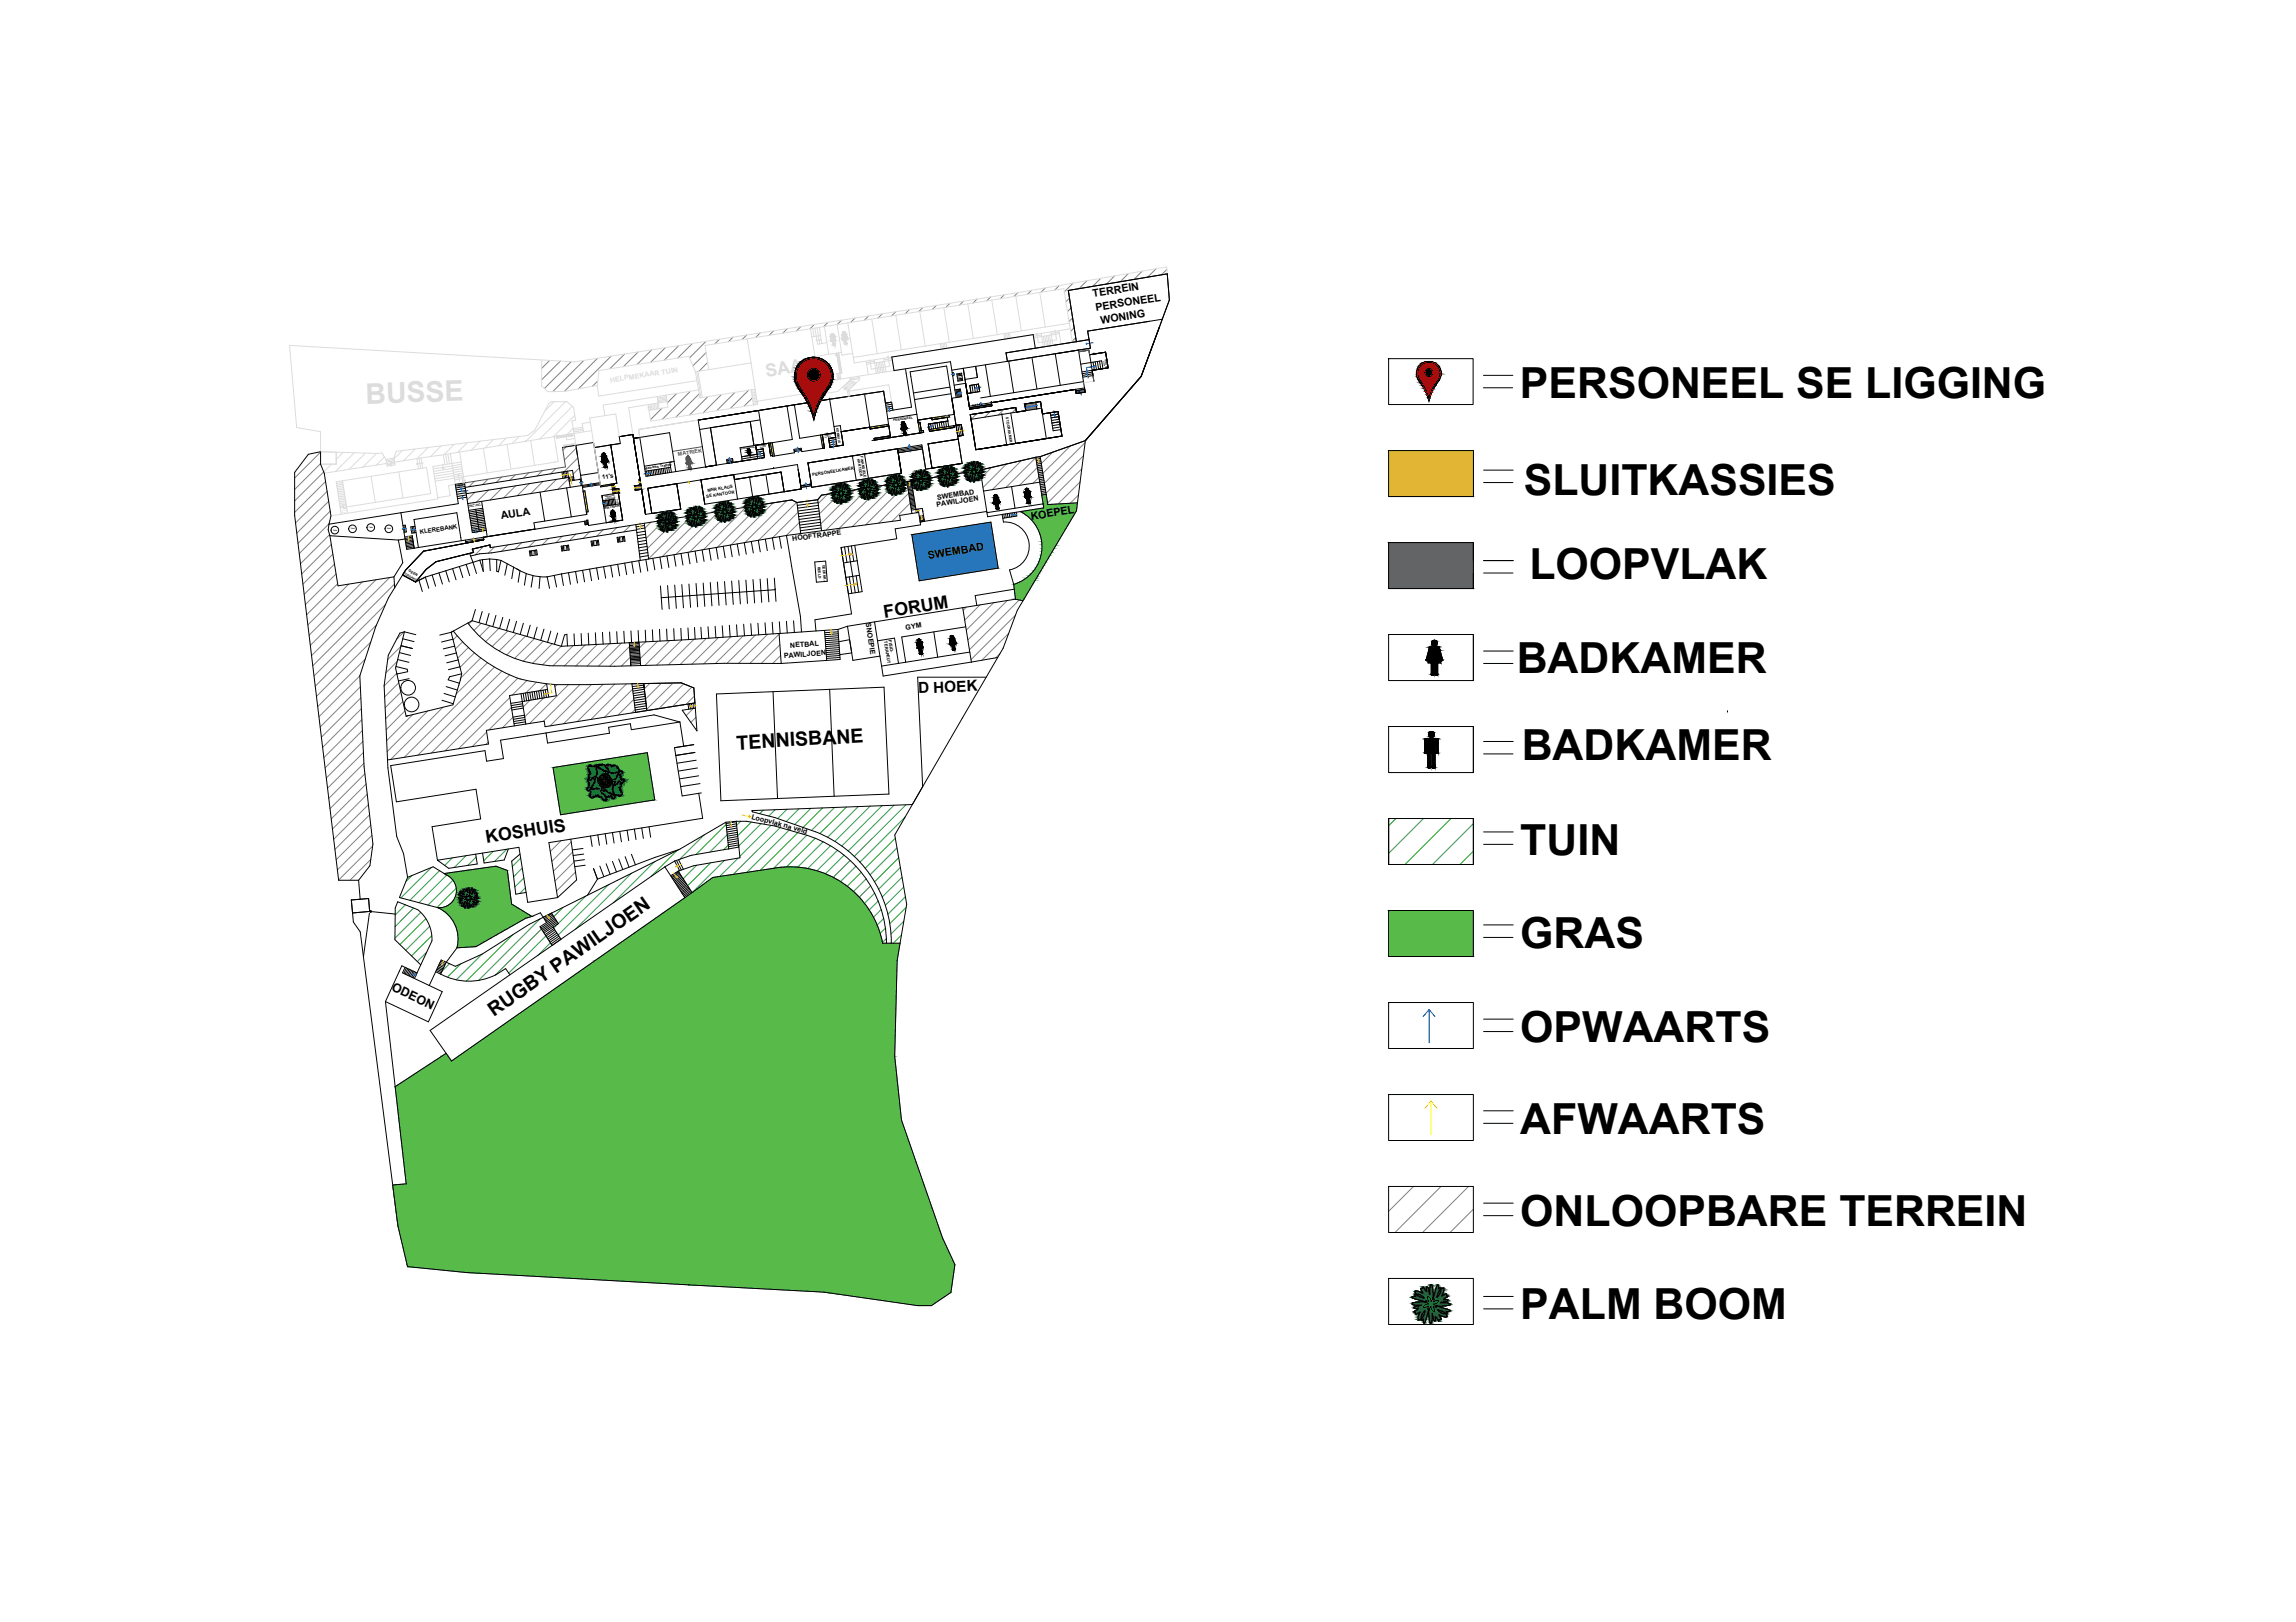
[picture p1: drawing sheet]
<svg xmlns="http://www.w3.org/2000/svg" width="297mm" height="210mm" viewBox="0 0 297 210" stroke-linecap="round" stroke-linejoin="round" font-family="sans-serif">
<defs><g id="words">
<g font-size="5.5">
<text x="196.6" y="51.5">PERSONEEL SE LIGGING</text>
<text x="197.1" y="64">SLUITKASSIES</text>
<text x="197.9" y="74.9">LOOPVLAK</text>
<text x="196.2" y="87.2">BADKAMER</text>
<text x="196.9" y="98.3">BADKAMER</text>
<text x="196.7" y="110.6">TUIN</text>
<text x="196.7" y="122.6">GRAS</text>
<text x="196.7" y="134.8">OPWAARTS</text>
<text x="196.7" y="146.7">AFWAARTS</text>
<text x="196.7" y="158.6">ONLOOPBARE TERREIN</text>
<text x="196.7" y="170.7">PALM BOOM</text>
</g>
<g font-size="2.5">
<text x="95.3" y="97" transform="rotate(-3 95.3 97)">TENNISBANE</text>
<text x="63.9" y="131.6" transform="rotate(-35 63.9 131.6)">RUGBY PAWILJOEN</text>
</g>
<text font-size="2.3" fill="#dcdcdc" x="99.2" y="48.8" transform="rotate(-9 99.2 48.8)">SAAL</text>
<g font-size="2.3">
<text x="114.4" y="79.9" transform="rotate(-9 114.4 79.9)">FORUM</text>
<text x="62.9" y="109.2" transform="rotate(-9 62.9 109.2)">KOSHUIS</text>
</g>
<text font-size="2" x="118.8" y="89.7" transform="rotate(-2 118.8 89.7)">D HOEK</text>
<text font-size="1.6" x="50.6" y="128.1" transform="rotate(25 50.6 128.1)">ODEON</text>
<g font-size="1.4">
<text x="141.4" y="38.4" transform="rotate(-9 141.4 38.4)">TERREIN</text>
<text x="141.8" y="40.2" transform="rotate(-9 141.8 40.2)">PERSONEEL</text>
<text x="142.4" y="41.9" transform="rotate(-9 142.4 41.9)">WONING</text>
<text x="64.9" y="67.2" transform="rotate(-9 64.9 67.2)">AULA</text>
<text x="133.4" y="67.3" transform="rotate(-9 133.4 67.3)">KOEPEL</text>
<text x="120.1" y="72.3" transform="rotate(-9 120.1 72.3)">SWEMBAD</text>
</g>
<text font-size=".9" fill="#dcdcdc" x="79" y="49.5" transform="rotate(-9 79 49.5)">HELPMEKAAR TUIN</text>
<g font-size=".9">
<text x="121.2" y="65.6" transform="rotate(-9 121.2 65.6)">PAWILJOEN</text>
<text x="121.3" y="64.7" transform="rotate(-9 121.3 64.7)">SWEMBAD</text>
<text x="102.5" y="70" transform="rotate(-7 102.5 70)">HOOFTRAPPE</text>
<text x="102.2" y="83.8" transform="rotate(-4 102.2 83.8)">NETBAL</text>
<text x="112" y="80.7" transform="rotate(81 112 80.7)">SNOEPIE</text>
<text x="117.2" y="81.5" transform="rotate(-9 117.2 81.5)">GYM</text>
<text x="101.4" y="85.1" transform="rotate(-4 101.4 85.1)">PAWILJOEN</text>
<text x="97.2" y="105.9" transform="rotate(15 97.2 105.9)">Loopvlak na veld</text>
</g>
<g font-size=".8">
<text x="78" y="62" transform="rotate(-9 78 62)">11's</text>
<text x="54.4" y="69.1" transform="rotate(-9 54.4 69.1)">KLEREBANK</text>
</g>
<text font-size=".7" fill="#545454" x="87.8" y="59" transform="rotate(-9 87.8 59)">MATRIEK</text>
<g font-size=".6">
<text x="91.4" y="64.4" transform="rotate(-9 91.4 64.4)">SE KANTOOR</text>
<text x="91.6" y="63.7" transform="rotate(-9 91.6 63.7)">MNR KLAUS</text>
<text x="105.1" y="61.6" transform="rotate(-9 105.1 61.6)">PERSONEELKAMER</text>
<text x="114.4" y="83" transform="rotate(81 114.4 83)">TERAPEUT</text>
<text x="115" y="82.8" transform="rotate(81 115 82.8)">FISIO-</text>
</g>
<g font-size=".5">
<text x="110.9" y="59.4" transform="rotate(81 110.9 59.4)">KANTOOR</text>
<text x="111.3" y="59.1" transform="rotate(81 111.3 59.1)">FINANSIELE</text>
<text x="130.1" y="54" transform="rotate(81 130.1 54)">STOORKAMER</text>
<text x="78.2" y="65.9" transform="rotate(-9 78.2 65.9)">MATRIEK</text>
<text x="83.4" y="60.8" transform="rotate(-9 83.4 60.8)">Matrieks Trappe</text>
<text x="52.8" y="73.9" transform="rotate(28 52.8 73.9)">GEEN</text>
<text x="105.8" y="73.3" transform="rotate(85 105.8 73.3)">BEELD</text>
<text x="106.4" y="73.1" transform="rotate(85 106.4 73.1)">GEDENK-</text>
</g>
<g font-size=".4">
<text x="108.2" y="55.4" transform="rotate(81 108.2 55.4)">KOMBUIS</text>
<text x="115.6" y="54.5" transform="rotate(-9 115.6 54.5)">PERSONEEL</text>
<text x="52.2" y="74.3" transform="rotate(28 52.2 74.3)">TOEGANG</text>
</g>
<g font-size=".3">
<text x="95.9" y="58.2" transform="rotate(-9 95.9 58.2)">PERSONEEL</text>
<text x="78.2" y="64.4" transform="rotate(-9 78.2 64.4)">VERLORE</text>
<text x="78.3" y="64.7" transform="rotate(-9 78.3 64.7)">GOEDERE</text>
</g>
<g font-size=".2">
<text x="142.7" y="46.7" transform="rotate(81 142.7 46.7)">VLOER</text>
<text x="142.9" y="46.5" transform="rotate(81 142.9 46.5)">TWEEDE</text>
<text x="98.3" y="57.8" transform="rotate(-9 98.3 57.8)">TWEEDE</text>
<text x="98.3" y="58" transform="rotate(-9 98.3 58)">VLOER</text>
<text x="106.7" y="56.4" transform="rotate(-9 106.7 56.4)">TWEEDE</text>
<text x="106.7" y="56.6" transform="rotate(-9 106.7 56.6)">VLOER</text>
<text x="60.6" y="65.5" transform="rotate(-9 60.6 65.5)">TWEEDE AULA</text>
<text x="60.7" y="65.7" transform="rotate(-9 60.7 65.7)">VLOER TRAPPE</text>
<text x="43.1" y="68.7">Tafel</text>
<text x="45.4" y="68.5">Tafel</text>
<text x="47.7" y="68.3">Tafel</text>
<text x="50.1" y="68.5">Tafel</text>
</g>
</g></defs>
<!-- layer: 0 -->
<g fill="none" stroke="#808080" stroke-width=".13">
<path d="M119.4 39.8l-.5 .5M121.1 39.5l-.5 .5M122.9 39.3l-.5 .5M124.6 39l-.5 .5M126.4 38.7l-.5 .5M128.2 38.4l-.5 .5M129.9 38.2l-.5 .5M131.7 37.9l-.5 .5M133.5 37.6l-.6 .5M135.2 37.3l-.5 .5M137 37l-.6 .5M138.4 38.6l-.5 .4"/>
<path d="M138.6 39.9l-.5 .4M138.8 36.6l-1.1 1.2M140.6 36.3l-1 1.1M142.4 36l-1 1.1M144.2 35.7l-1.1 1.1M146 35.4l-1.1 1.1M147.8 35.1l-1.1 1.1M149.6 34.8l-1.1 1.1M151 34.9l-.7 .7M41.5 60l-3.4 3.3M41.5 58.5l-3.4 3.4M71.1 46.6l-1 1.1"/>
<path d="M72.5 46.7l-2.4 2.5M73.2 57.8l-.4 .4M73.9 46.8l-3.5 3.5M74.6 58l-1.6 1.5M74.8 59.3l-1.8 1.7M75.5 46.6l-4 4.1M77.3 46.4l-4.3 4.2M77.3 49.3l-.7 .7M79.1 46.1l-4.3 4.2M80.8 45.8l-1.9 1.9M82.6 45.5l-1.9 2M84.3 45.3l-1.9 1.9"/>
<path d="M85.6 52.8l-1.4 1.5M86.1 45l-1.9 1.9M87.6 50.9l-1.3 1.2M87.8 44.7l-1.9 1.9M89.3 50.6l-3.6 3.7M89.6 44.4l-1.9 1.9M90.5 51l-3.1 3M91.3 44.2l-2.1 2.1M91.4 45.6l-1.8 1.7M91.6 46.9l-1.2 1.1M91.6 51.3l-2.4 2.4M93.1 43.9l-.6 .6"/>
<path d="M93.3 51.1l-2.3 2.3M94.8 43.6l-.6 .6M95.1 50.8l-2.4 2.3M96.6 43.4l-.6 .5M96.8 50.5l-2.3 2.4M97.3 51.5l-1.1 1.1M98.3 43.1l-.5 .6M100.1 42.8l-.6 .6M101.9 42.5l-.6 .6M103.6 42.3l-.6 .5M105.4 42l-.6 .6M107.1 41.7l-.6 .6"/>
<path d="M108.9 41.4l-.6 .6M110.6 41.2l-.5 .5M112.4 40.9l-.6 .5M114.1 40.6l-.5 .6M115.9 40.4l-.6 .5M117.6 40.1l-.5 .5M126.4 53.5l-.8 .8M128.1 53.3l-.7 .7M129.9 53l-.7 .7M131.4 52.9l-.5 .5M132.1 59.6l-3.7 3.8M134 59.2l-3.9 3.9"/>
<path d="M136.2 58.5l-1.5 1.5M138.5 57.7l-3.6 3.6M138.8 41.1l-.5 .5M139 42.4l-.5 .5M139.2 43.7l-.5 .5M140.2 59l-4.9 4.8M140.4 57.3l-5.3 5.2M41.9 61.1l-3.8 3.7M42.1 62.3l-4 4M42.3 63.6l-4.1 4.1M42.5 64.9l-4.1 4.1M42.6 67.8l-3.9 3.8"/>
<path d="M42.6 69.2l-3.7 3.7M42.7 66.1l-4.1 4.2M42.9 70.4l-3.9 3.9M43.1 71.7l-3.9 3.9M43.3 73l-3.9 3.9M43.5 74.3l-4 3.9M43.7 75.6l-4 4M45.1 75.6l-5.3 5.3M46.9 75.3l-6.9 6.9M48.6 75l-8.5 8.5M49.9 78.2l-9.3 9.3M50.4 74.7l-10.1 10.1"/>
<path d="M51 75.6l-10.5 10.6M61.2 69.7h.1M61.4 62.3l-.7 .7M61.4 63.7l-1 1M62.6 70.7l-1.1 1.1M63.1 62l-.7 .7M63.2 63.4l-1.6 1.6M64 70.8l-.8 .8M64.9 61.7l-.7 .7M65 63.1l-1.6 1.6M65.7 70.5l-.8 .8M66.7 61.5l-.7 .7"/>
<path d="M66.7 62.9l-1.5 1.5M67.5 70.2l-.8 .9M68.4 61.2l-.7 .7M68.5 62.6l-1.6 1.6M69.2 70l-.8 .8M70.2 60.9l-.7 .7M70.2 62.3l-1.5 1.6M71 69.7l-.8 .8M71.9 60.6l-.7 .7M72 62l-1.6 1.6M72.8 69.4l-.9 .8M73.6 61.9l-1.4 1.4"/>
<path d="M74.5 69.1l-.8 .9M75 60.5l-.9 .9M75.2 61.8l-.3 .2M76.3 68.8l-.9 .9M78 68.6l-.8 .8M79.8 68.3l-.8 .8M81.6 68l-.9 .8M84.2 67.6l-.8 .8M85.2 68l-1.6 1.7M86.2 68.5l-2.4 2.5M86.4 68.3h.1M86.8 67.9h.1"/>
<path d="M87.1 67.6l-.1 .1M87.7 67l-.4 .4M89.5 66.7l-5.6 5.6M91.2 66.5l-5.5 5.5M93 66.2l-5.6 5.5M94.8 65.9l-5.6 5.5M96.5 65.6l-5.5 5.5M98.3 65.3l-5.5 5.5M100 65.1l-5.4 5.4M101.8 64.8l-5.4 5.4M103.1 65l-4.9 4.9M103.2 66.3l-3.3 3.3"/>
<path d="M103.4 67.6l-1.7 1.7M103.6 68.9l-.2 .2M107.1 64l-1.2 1.2M108.8 63.7l-2.8 2.8M110.6 63.4l-4.4 4.4M112.3 63.1l-5.4 5.5M114.1 62.8l-5.5 5.6M115.9 62.6l-5.6 5.6M117.4 62.5l-5.4 5.4M117.6 63.8l-3.9 3.9M117.8 65.1l-2.4 2.4M118 66.4l-.1 .1"/>
<path d="M125 78.6l-.4 .4M126.8 78.3l-2 1.9M128.3 60.5l-1.3 1.3M128.6 78l-3.6 3.5M130.2 60l-3 3.1M130.3 77.7l-5.1 5.1M131.4 79.6l-5.8 5.8M131.9 77.6l-6.5 6.5M134.2 60.5l-2.3 2.3M134.4 61.8l-.7 .7M139.5 64.1l-1 1M139.7 62.4l-2.8 2.8"/>
<path d="M140 60.7l-4.5 4.4M46.6 87.5l-5.3 5.3M46.6 88.9l-5.2 5.2M46.7 90.3l-5.1 5.1M46.8 91.7l-5.1 5M46.8 93.1l-4.9 5M46.9 94.5l-4.8 4.9M46.9 96l-4.7 4.7M47 97.4l-4.6 4.6M47.1 98.8l-4.6 4.5M47.3 85.3l-6.2 6.1M48 83.1l-7.1 7"/>
<path d="M48.7 80.9l-7.9 7.9M51.3 87.1l-1.6 1.7M51.4 85.6l-1.5 1.5M51.6 88.4l-1.8 1.8M51.9 89.6l-2.1 2M51.9 83.6l-1.7 1.8M52.1 90.8l-2.2 2.2M52.2 81.8l-.9 .9M52.4 92l-2.4 2.4M53.4 92.5l-3.4 3.3M55.3 92l-5.2 5.3M57.3 91.5l-6.8 6.8"/>
<path d="M59.1 82.3l-.5 .5M59.9 83.1l-1 .9M60.6 83.8l-1.4 1.4M61.1 80.3l-.5 .5M61.4 84.5l-1.9 1.9M62.2 85.1l-2.6 2.6M62.2 80.7l-.9 .9M63 94.7l-1.9 1.9M63.1 85.8l-4.1 4M63.2 96l-.3 .3M63.4 81l-1.4 1.3M64 86.3l-11.7 11.7"/>
<path d="M64.5 81.3l-1.7 1.7M64.9 86.9l-10.8 10.8M65.7 81.6l-2 2.1M65.9 87.3l-10.1 10.1M66 90.3l-6.7 6.6M66.2 91.5l-3 3M66.4 92.8l-1.4 1.4M66.8 82l-2.2 2.3M67 87.8l-9.4 9.4M68 82.3l-2.5 2.5M68.2 88.1l-1.9 1.9M68.6 90.6l-.9 .9"/>
<path d="M69.1 82.6l-2.5 2.6M69.4 88.3l-1.4 1.4M70.3 83l-2.6 2.6M70.3 90.3l-2.4 2.5M70.7 88.5l-.9 .9M71.4 83.3l-2.5 2.5M72.1 88.6l-.3 .3M72.6 83.6l-2.4 2.4M73.6 88.6l-5.1 5M74.2 83.6l-2.7 2.6M75 88.6l-4.7 4.8M75.7 83.5l-2.7 2.7"/>
<path d="M76.5 88.6l-5.3 5.3M77.3 83.4l-2.8 2.8M78 88.6l-5.1 5.1M78.8 83.3l-2.8 2.9M79.5 88.5l-4.8 4.9M80.4 83.2l-3 3M81 88.5l-4.6 4.6M81.4 83.7l-2.5 2.5M81.5 85l-1.1 1.2M81.8 89.2l-3.6 3.6M82 90.5l-2 2M82.2 91.8l-.5 .5"/>
<path d="M83.5 83.1l-.8 .8M84.1 88.4l-.7 .7M85.1 83l-2.3 2.2M85.6 88.4l-2.1 2.1M86.6 82.9l-3.2 3.2M87.1 88.4l-3.4 3.4M88.2 82.8l-3.3 3.3M88.5 88.5l-3.3 3.2M89.5 88.9l-2.5 2.5M89.7 91.7l-.9 .9M89.8 82.7l-3.3 3.3M89.8 90.1l-1.1 1.1"/>
<path d="M90 92.8l-.6 .7M90.1 94.2l-.1 .1M91.4 82.6l-3.4 3.4M93 82.5l-3.5 3.5M94.5 82.4l-3.5 3.5M96.1 82.3l-3.6 3.6M97.7 82.2l-3.6 3.6M99.3 82.1l-3.8 3.7M100.8 82.1l-3.8 3.7M100.9 83.4l-2.4 2.5M101 84.8l-1 1.1M129.4 84.6l-.6 .5"/>
<path d="M130.5 82l-3.5 3.4M47.2 100.1l-4.5 4.6M47.4 101.5l-4.6 4.5M47.5 102.8l-4.5 4.5M47.7 104.1l-4.5 4.5M47.8 105.4l-4.5 4.5M48 111.2l-2.7 2.7M48 106.8l-4.5 4.5M48.1 108.1l-4.5 4.5M48.2 109.5l-4.4 4.4M72.6 108.8l-1.4 1.4M73.9 109l-2.5 2.5"/>
<path d="M74.1 110.3l-2.5 2.5M74.3 111.6l-2.5 2.4M74.5 112.9l-2.5 2.4"/>
</g>
<g fill="none" stroke="#dcdcdc" stroke-width=".13">
<path d="M122.1 39.8l.7 4.5M125.2 39.3l.7 4.5M128.3 38.8l.7 4.5M131.4 38.3l.7 4.5M134.5 37.8l.7 4.5M151 35.4l-.1-.9-19.3 3.4-57.3 8.9-36.8-2.1 .9 10.6 3.1 .6v2.6M41.5 58.5l7.4 .2 .5-.1 .5 .8M41.5 58.5h2v1.6h-2M44.4 58.5l-.9 1M45.8 58.6l-2.4 2.4M47.3 58.6l-2.1 2.1M48.7 58.7l-1.8 1.8"/>
<path d="M49.7 59.1l-1 1.1M49.9 59.4l.1 .6M50 60l-8.1 1.2M51 59.3l-1.1 .1M51 59.3l.1 .9-1 .1-.1-.3M51 59.5l-1 .1M51 59.6l-1 .2M51.1 60l-1 .2M52 58.3l-1 1.1M53.7 58.1l-1.5 1.5M54.2 59.3l.2 1.3M54.5 59.3l.2 1.3"/>
<path d="M55.4 57.9l-1.4 1.5 .1 1.3M57.1 57.7l-1.4 1.4M57.4 58.9l.2 1.2M57.7 58.8l.2 1.3M57.9 58.8l.3 1.2M58.3 58.7l-8.3 1.3M58.3 58.7l.6 4-.9 .1 .2 1.4-1.6 .2M58.8 57.5l-1.4 1.3M59.5 58.5l.6 4M59.5 58.5l-1.2 .2M59.7 59.8l-3.7 .6 .7 4.2-11.7 1.8M60.4 57.3l-1.2 1.2"/>
<path d="M62.1 57.1l-1.1 1.2M62.5 58l.5 3.2M63.8 56.9l-1.1 1.1M65.5 56.7l-1 1M65.6 57.5l.5 3.2M67.2 56.5l-.9 .9M68 57.1h.1M68.7 57l.5 3.2M70.1 46.6v3.4l.8 .7 2.1-.1 4.3-.7M71.7 52l-1.2 1.2M71.7 56.5l.5 3.2-15.9 2.6M71.8 59.8h.1"/>
<path d="M72 58h.1M72.1 56.4h.1M73.2 52l-5.2 5.1M74 52.6l-4.2 4.2M74 56.1l.1 .3-2.1 .3v-.2M74.2 55.4l-.9 .8M74.3 56.4l-1 .1v.4l1.1-.2M74.4 53.7l-2.8 2.8M74.4 57.6l-.1-.2-1.4 .2v.3M74.5 57.6l-.5-3.1 .5-.1-.3-1.7-.8-.7h-2l-.4 .2-1.8 3.5-.9 .7-17 2-.3 .9M75.4 55.3l-1.2 .2M75.4 55.5l-1.2 .2"/>
<path d="M75.5 55.7l-1.3 .2M76.4 54.6l-1.1 .2 .2 1.1M76.5 55.7l-17 2.8M76.5 55.7l-.2-1.6 3.4-.5 .4 2.9M76.5 55.7l1.2 7.2M78 52.4l.2 1.4M83.8 52.4l.2 .7M83.8 52.4l-2.5 .4 .6 3.4M84 52.3l.2 .8M84.2 52.3l.1 .7M84.4 52.3l.1 .7M84.6 52.2l.1 .8"/>
<path d="M84.8 52.2l.1 .7M85 51.3l.1 .9M85 52.2l.1 .7M85.1 52.2l-1.3 .2M85.1 52.2l.2 .7M86.2 51.1l.2 1.6-2.4 .4M86.2 51.3l-1.2 .2M86.2 51.5l-1.1 .2M86.2 51.7l-1.1 .1M86.3 51.8l-1.2 .2M86.3 52l-1.2 .2M90 48.1l.5 3.4 6.7-1.1"/>
<path d="M90 48.1l-.9-2-11.6 1.8-.2 2M90.1 48.1l.6 3.4M90.2 49.3l-12.7 2-.2-1.4M90.3 48.1l.6 3.3M90.3 54.4l-7.7 1.2 .2 1M90.4 50.5l-12.4 1.9M96.7 43.8l.5 3.2M97.2 47l-7.2 1.1M97.2 47l.5 3.4M97.2 50.4l.3 2M97.5 52.4l-13.3 2.1-.2-1.4M97.7 50.4h-.5"/>
<path d="M97.7 50.4l.2 1.5M97.7 50.6h-.5M97.8 50.8h-.6M97.8 51h-.5M97.8 51.1l-.5 .1M97.8 51.3l-.5 .1M97.9 51.5l-.5 .1M97.9 51.7l-.5 .1M97.9 51.9l.1 .4-.5 .1M97.9 51.9l-.5 .1M98 52.1l-.5 .1M104.9 42.6l1.3 8.4 2.1-.3 1.7-1.5"/>
<path d="M105.2 42.5l.1 1.1M105.4 42.5l.4 2 1.2-.1M105.7 42.4l.3 2.1M106 42.4l.2 1M106.1 50.6l-8.2 1.3M106.2 43.4l-1.2 .2M106.2 43.4l.1 1.1M106.7 42.3l.5 3.6M107.3 51.7l7-1.1 .3 1.6M107.6 43.7h.1M107.6 43.7l.1 1M107.8 44.1h.1"/>
<path d="M107.8 44.1l.1 .5M107.8 44h.1M107.8 44v.1M107.8 44l.1 .6M107.9 43.6l.2 1M107.9 43.6h.1M108 43.5l-.1-.1-.4 .1 .1 .6v-.4M108 43.5v.6l-.1-.4M108.2 45.7l-2.8 .4M108.2 45.7l.6 3.4M108.3 45.8l.2-.1 .4 2.6-.6 .1 .1 .7M108.3 42l.6 3.6"/>
<path d="M108.4 48.3l.1 .8M108.5 48.3l.1 .8M108.9 45.6l-.7 .1M108.9 45.6v.4l1.4-.3M109 50.1l.7 .5M109 43.3v.6l.1-.5M109 43.2v.1M109.1 43.4h.1M109.1 43.4l-.1 .6h.2l.1 .5 .1-.1M109.1 50l.8 .4M109.2 49.9l.8 .4M109.3 43.9l.1 .6"/>
<path d="M109.3 43.9h.1M109.3 43.9l.1 .6 .2-.1M109.4 43.4l.2 .5h-.1l.1 .5M109.4 43.3v.1M109.4 43.3h.1M109.4 49.7l.8 .4M109.4 43.2h-.3M109.4 43.2l.2 .6-.2-.4M109.6 49.6l.8 .3M109.6 50.6l5.4-.8 .4 2.2M109.6 50.6l.1 .7M109.7 41.8l.8 5.2 28-4.4"/>
<path d="M109.7 49.4l.8 .4M109.8 50.6l.1 .7M109.9 49.3l.8 .4M109.9 50.4l-.3 .2M109.9 48.9l.1 .3M110 49.2l.8 .3M111.1 48.7l.1 .4-1.3 1.3M111.1 48.8l-1.1 .2M111.2 49l-1.2 .2M112.1 46.7l.2 1.8M112.8 41.3l.7 4.5M113.1 46.6l.3 1.7"/>
<path d="M113.1 46.8l-1 .1M113.4 46.9l.2 1.4M113.6 46.9l.2 1.4M113.8 46.9l.2 1.3M114 46.8l.2 1.4M114.2 46.8l.2 1.4M114.3 46.4l.3 1.7M115.4 46.2l.3 1.8M115.4 46.4l-1 .2M115.4 46.6l-3.3 .5M115.9 40.8l.7 4.5M117.1 47.7l-11.1 1.8"/>
<path d="M119 40.3l.7 4.5M121.6 44.5l.1 .7M121.8 44.4l.1 .8M122 44.4l.1 .7M122.2 44.4l.1 .7M122.4 44.4l.1 .7M122.5 53.8l.1 .7M129.9 43.2l.1 .7M130.1 43.1l.1 .8M130.2 43.1l.2 .7M130.4 43.1l.1 .7M130.6 43.1l.1 .7"/>
<path d="M133.7 43.3l.2 1.8M134.7 43.1l.3 1.8M134.7 43.3l-1 .2M135 43.5l.2 1.4M135.2 43.5l.2 1.3M135.4 43.5l.2 1.3M135.6 43.4l.2 1.4M135.8 43.4l.2 1.3M135.9 42.9l.3 1.8M137 42.8l.3 1.7M137 43l-1 .1M137.1 43.2l-3.4 .5"/>
<path d="M138.3 41.8l-27.9 4.5M138.7 44.3l-1.1-6.9-46.4 7.3 .5 3.1M141.5 49.3l-1.3 .2M141.8 45.8h.1M142.1 45.7h.1M142.4 45.7h.1M42.9 60.1l-1 1M44.2 66.5l-1.4 .3M44.3 62.2l10.9-1.7 .5 3.4-11.7 1.8M44.3 62.2l.7 4.2M44.3 62.2l-.8 .2 .7 4.1M44.3 62.4l-.8 .2"/>
<path d="M44.4 62.7l-.8 .1M44.4 62.9l-.8 .1M44.4 63.1l-.8 .1M44.5 63.3l-.8 .1M44.5 63.5l-.8 .2M44.5 63.7l-.8 .2M44.6 64l-.8 .1M44.6 64.2l-.8 .1M44.6 64.4l-.8 .1M44.7 64.6l-.8 .1M44.7 64.8l-.8 .2M44.8 65l-.9 .2"/>
<path d="M44.8 65.2l-.8 .2M44.8 65.4l-.8 .1M45 66.4l-.8 .1M48 61.6l.6 3.4M51.6 61.1l.5 3.3M58.6 60.6l-2.5 .4M58.6 60.9l-2.5 .4M58.7 61.2l-2.5 .4M58.7 61.5l-2.5 .5M59.7 60.1l-3.7 .6M59.8 60.4l-1.2 .2M59.8 61.7l.1 .8"/>
<path d="M59.8 60.7l-1.2 .1M59.8 61.9l-1 .2M59.8 60.9l-1.2 .2M59.9 61.2l-1.2 .2M59.9 61.5l-1.2 .1"/>
<circle cx="107.7" cy="43.3" r=".12"/>
<circle cx="109.2" cy="43" r=".13"/>
</g>
<g fill="none" stroke="#000" stroke-width=".13">
<path d="M74.4 57.6l-1.6 .3M74.6 58l.5 3.5M74.7 58.9l-.2-1.3 2.3-.3 .9 5.6M80.2 57.4l-1.2 .2 .8 4.9M81.9 56.2l.9 5.9h-.1l.1 .7-.7 .1M81.9 56.2l-1.8 .3 .1 .9-3.3 .5M81.9 56.2l1.1 7.1M81.9 56.2l.1 .5 .8-.1M82.8 56.6l.8 5 3.8-.6M82.8 56.6l3.8-.6 .8 5M86.9 59.8h-.2l.2 1.3M87.2 59.7l-3.8 .6"/>
<path d="M90.3 54.4l1 6M94 59.5l.8-.2 .1 .6-.8 .1zM94.8 59.5l-.8 .1M94.8 59.7l-.7 .1M97.5 57.7l-.4-3.2-5.2 .9 .8 4.8M97.8 57.6v.6l.9-.1 .2 1.1-7.6 1.2M97.8 57.6l-2.1 .3M97.8 57.6l.1 1.2M97.9 58.8l-2 .3 .1 .6M97.9 58.8l.1 .5M98.1 53.1l.7 4.4M98.8 58.4l-.9 .1"/>
<path d="M98.8 58.6l-.9 .2M98.9 58.9l-2.9 .5M99.4 57.4l.3 1.6 .2-.1v.2M99.7 57.3l.2 1.8M99.7 57.3l-1.9 .3M99.9 57.3l.3 1.7M101.8 52.5l.7 4.4-2.8 .4M102.8 52.4l.7 4.3 4.5-.7M103.7 58.2l-1 .1M103.7 58.3l-.9 .1M104.5 59.9l.5 2.7-1.4 .3M106.2 56.3l.2 1.7"/>
<path d="M106.4 58l-2.7 .4v-.4l-1 .2 .1 .4-2.9 .5M106.5 50.9l-.8 1.4-.4 1.5-.6-1.8-.6-1.1a4.3 4.3 0 0 1-1.1-2.2 2.25 2.25 0 0 1 3-2.1 2.25 2.25 0 0 1 1 3.5l-.6 .9M106.6 51.1l-.8 1.6-.5 1.6a11.5 11.5 0 0 0-2.1-4.2 2.49 2.49 0 0 1 .5-3.3 2.49 2.49 0 0 1 3.4 .2 2.49 2.49 0 0 1 .1 3.3l-.7 1M107 56.2h.1M107.2 56.8h.1M107.2 56.8l.2 1.1 .9-.2M107.3 51.7h.1M107.3 51.7l-17 2.7M107.3 51.7l.7 4.3M107.3 51.7l7-1.1 .3 1.6M107.9 55.2l.8-.1 .1 .8M108 56l.3 1.7"/>
<path d="M108 56l.1 .6-.9 .2M108 56l-1.6 .3 .3 1.7h-.3M108.2 56.9l-1 .1M108.2 57.2l-.9 .1M108.2 57.4l-.9 .2M108.8 55.9l.3 1.7-.8 .1M110.3 59l.5 3.2M111.8 58.7l.5 3.2M111.9 51l.7 4.5 2.4-.4 .2 1.3-2.1 .3v.3l2.1-.4-.2-1.7M114.6 52.2l.8-.2 .1 1.1M114.6 52.2l.4 2.7M115 54.9l-6.2 1"/>
<path d="M115.2 56.5h.1M115.4 52.3l-.8 .1M115.4 52.6l-.8 .1M115.5 52.8l-.8 .1M115.5 53.1l-.8 .1M116.1 58.1h.1M116.1 58.1l3.2-.5 .5 3.1 .8-.1M116.1 58.1l.5 3.1-11.6 1.9-.5-3.2M116.1 58.1l-11.6 1.8M116.6 55.5h.1M116.6 54.9v.6M116.7 55h.1"/>
<path d="M116.7 55v.5M116.7 55v.6h.1l.2 .5v-.5M117 55.6h.1M117 55.6l.1 .5M117 54.8l.1 .1M117 54.8l-.4 .1M117 55h.1M117 55l.3 .5-.2 .1 .1 .5h-.1M117.1 55l.1 .4M117.1 54.9l.2 .5h-.1M118.6 53.6l-.9-5.5 4.8-.7 1 6.2-4.8 .8M118.6 53.6l.4 2.4"/>
<path d="M118.6 53.6l-3.7 .6M118.7 54.4l.1 .3h.2l.2 1h.3M119 56l-6.2 1M119.3 57.7l-3.2 .5v-.1M119.3 57.9l-3.1 .5M119.3 58.1l-3.1 .5M119.5 55.7l-.5 .1M119.5 55.7v.3h-.5M120.2 55.6l4.2-.7 .2 1.4-.7 .1M120.4 54.8l.1 .7M120.6 54.3l-.1-.2-1.8 .3M120.6 54.3l1.9-.3 .1 .5"/>
<path d="M120.7 54.8l.1 .7M120.9 54.8l.2 .7M121.2 54.7l.1 .7M121.5 54.7l.1 .7M121.8 54.6l.1 .7M122.1 54.6l.1 .7M122.3 54.5l.2 .7M122.6 54.5l-2.5 .4 .1 .7M122.6 54.5l.1 .7M122.8 53.7v.3l-2.2 .3M122.9 50.1l-4.7 .7M123 51l-4.7 .7"/>
<path d="M123.2 48.2h.1l.1 .4h-.2M123.4 55.1l.1 .2-3.2 .5-.1-.2M123.5 50.5l.7-.2 .2 1-1.3 .2 .8 4.9M123.5 50.5l-.5-3.7-5.9 .9 .8 5-2.4 .4M123.5 50.5l.2 1M123.7 50.4l.1 1M123.8 48.4l.6-.1v.1l-.6 .1zM123.8 50.4l.2 1M123.8 48.7l.6-.1 .1 .4-.6 .1zM123.9 49.2l.6-.1 .1 .1-.7 .1zM123.9 56.4l.1 .4M123.9 55l.2 1.4"/>
<path d="M124 50.4l.1 1M124 56.8l-3.9 .6 .5 3.2M124 56.8l.5 3.2-3.9 .6M124.1 50.4l.2 1M124.1 55l.3 1.4M124.6 47.7l.9 5.3 2.8-.5v-.4M124.6 47.7l-1.5 .2M124.7 48h.1M124.7 48.4h.1M124.9 49.6l-1.5 .2M125.6 54.3l.6 3.9M125.6 50.8l-.1-.9 1.1-.2 .1 1-1.6 .2"/>
<path d="M125.7 49.8l.2 1M125.9 52.5h.1M126 49.8l.2 1M126.2 52.4h.1M126.2 47.4l.2 1.4-1.6 .3M126.3 49.8l.2 .9M126.4 52.4h.1M126.7 52.4h.1M127 52.3h.1M127.5 47.2l.6 4.1M128.3 52.1h.1M128.3 52.3l-2.9 .5"/>
<path d="M129.6 53.6h.1M129.6 53.6l.6 4M130.5 46.7l.6 4.1M130.8 53.5l.6 3.9M131.4 57.4h.1M131.4 57.4l-5.2 .8M131.5 53.3l-.1-.6-5.9 1 .1 .6M133.5 46.3l.7 4M134 59.2l1 6M134 59.2l-7.2 1.6M134 52.1l.1 .8M134.6 59.1l1 6.2 3.8-.2"/>
<path d="M134.6 59.1l-.6 .1M134.6 59.3l-.6 .1M134.6 59.5l-.5 .1M134.7 59.7l-.6 .1M134.7 60l-.6 .1M134.7 52.8l.7 4M134.7 52.8l-9.1 1.5M134.7 52.8l-.1-.8-2 .3 .1 .8M134.7 52.8l.2 .8 2-.3 .5 3.1-2 .4M135.4 56.8l-9.2 1.4M135.9 53.4l.3 2.3 1.1-.1M136.5 45.8l.7 4.1"/>
<path d="M136.9 53.6l-1 .1M137 53.9l-1 .2M137 54.3l-1 .1M137.1 54.6l-1 .1M137.1 54.9l-1 .2M137.2 55.3l-1 .1M139.5 45.3l.9 5.4-1.2 .2-.1-.5M139.8 47.1l2.7-.4 .2 1M140 48.1l3.4-.5-.4-2-2 .3 .4 2.7-1.3 .2M140 48.4h.1M140.2 49.4l-13.3 2.1M140.3 50.2l-14.9 2.4"/>
<path d="M140.3 50.4l-1.1 .2M140.4 50.6l-1.2 .1M140.4 57l-1.1 9.1-7.7 12.9-1.8 4.9-14 24.2 1.5 8.9-1.2 7.3-.4 12.4 .9 8.2 5.3 15.3 1.6 3.5-.5 3.6-2.5 1.7h-1.8l-12.1-1.8-46.3-2.5-7.6-.8-1.2-5.2M140.4 57l-5.8 2.1M140.9 43.9l-10.7 1.8 .1 1.1M140.9 43.9l.2 1.2M141.1 45.1l-16.5 2.6M141.3 48.2l-1.3 .2M141.4 48.4l-1.4 .2M141.4 46.9l.2 1M141.5 45.8h.1M141.7 46.8l.2 1"/>
<path d="M142 46.8l.1 1M142.2 46.7l.2 1M150.4 41.3l-2.8 7.4-7.2 8.3M150.4 41.3l.9-2.5-.3-3.4-12.8 2.2 1.1 6.6 1.6-.3M150.4 41.3l-9.7 1.5 .4 2.3M185.6 49.7l-.5 1.1-.2 .7-.3-.9-.7-1.2a1.44 1.44 0 0 1 .4-2.4 1.44 1.44 0 0 1 2 1.6l-.2 .4-.5 .8M185.7 49.9l-.6 1.2-.2 .8-.6-1.5-.5-.8a1.6 1.6 0 0 1 .4-2.7 1.6 1.6 0 0 1 2.2 1.5l-.2 .7-.5 .9M42.6 67.8l.2-1-.9-5.6-.4-1.1v-1.6l-1.6 .3-1.8 2.3v5.6l5.7 47.2h2.6M42.6 67.8l-.1 .8 .2 .7M42.7 69.3l8.8 .6M42.7 69.3l1 6.5 7.3-1.1M51 74.7l.1 1.4"/>
<path d="M51.5 69.9l.6 2.9-1.1 1.9M51.9 66.4l.7 4.7 1-.2M52.1 68h.3l.2 .8-.3 .1M52.3 68l.1 .9M52.4 69.5l.9-.2 .3 1.6M52.4 69.8l-.9 .1M52.5 73.8l-2.2 3.6-1.7 3.7-2 6.4 .5 11.7 1.1 10-.3 2.8-1.5 1.9M52.5 73.8l-.4 .6 1.7 .9M53.3 68.2l.2 .8M53.4 69.5l-1 .2M53.4 69.7l-1 .2M53.4 69.9l-1 .1"/>
<path d="M53.4 70.1l-.9 .1M53.5 70.2l-1 .2M53.5 70.4l-1 .2M53.5 68.1l.1 .8M53.5 70.6l-.9 .2M53.6 70.8l-1 .1M53.7 68.1l-.6 .1 .2 .8 .5-.1M54.1 70.9h-.5M54.2 75.1l.4 1.4M55 74.7l.5 1.4M55 74.7l-1.2 .6M55.9 74.4l.5 1.5"/>
<path d="M56.8 74.1l.4 1.5M57.7 73.9l.4 1.4M58.6 73.6l.4 1.4M59.2 64.5l.1 .7-16.7 2.6M59.4 73.3l.5 1.5M59.7 70l-.6-3.6-5.5 .8 .5 3.7M60.1 62.5l.3 1.8M60.1 62.5l-1.2 .2 .3 1.8M60.1 62.7l-1.2 .2M60.2 63l-1.2 .1M60.2 63.2l-1.2 .2M60.2 69.9l.1 .4"/>
<path d="M60.2 62.5h-.1M60.2 63.5l-1.1 .2M60.3 63.8l-1.2 .2M60.3 73l.5 1.5M60.3 64.1l-1.2 .1M60.4 64.3l-1.2 .2M60.4 64.3l.1 .9M60.5 65.2l.6 3.7M60.8 71.6l.8 2.6M61.5 78.9l-.4 1.4M61.5 65.9l.5 2.9-.9 .1M62.1 72.5l-7.1 2.2"/>
<path d="M62.3 64.9l.6 3.7M62.4 79.1l-.4 1.5M62.4 72.4l.1 1.5-.4-1.4M62.4 72.4l-.3 .1M62.4 65.8l-1.7 .2M62.5 66l-1.8 .3M62.5 66.2l-1.8 .3M62.5 69.5l.1 .4M62.6 66.4l-1.8 .3M62.6 69.7l-2.4 .4M62.6 69.9l-.1-.4 6.7-1-15.1 2.4M62.6 69.9l-7.8 1.4-2.3 2.5"/>
<path d="M62.6 66.7l-1.8 .2M62.6 66.9l-1.8 .3M62.7 67.1l-1.8 .3M62.7 67.3l-1.8 .3M62.7 67.5l-1.8 .3M62.8 67.8l-1.8 .2M62.8 68l-1.8 .3M62.8 68.2l-1.8 .3M62.9 68.4l-1.8 .3M62.9 68.6l-1.8 .3M62.9 68.6l.1 .8M63.3 79.4l-.4 1.4"/>
<path d="M63.3 72.3l-.9 .1M63.3 72.3l.1 1.5M63.3 72.3l1 .1M64.2 79.6l-.4 1.5M64.3 72.4v1.5l.2 .1 .3-1.5M64.3 72.4l.5 .1M64.8 72.5l2.4 1.3M65.1 79.9l-.5 1.4M65.6 73l-.3 1.4M66.4 73.4l-.2 1.5M66.8 73.6a6.6 6.6 0 0 0 4 1.1M67.3 73.9l-.3 1.4"/>
<path d="M68.1 74.2l-.3 1.5M68.5 71.3h.1l.1 .6h-.1zM68.8 71.3l.3-.1 .1 .6-.4 .1zM69 74.5l-.3 1.5M69.3 71.2h.1l.1 .6h-.1zM69.9 63.7l.6 3.7M69.9 74.6l-.2 1.6M70.8 74.7l.3 1.4M71.7 74.5l.3 1.5M72.6 70.7h.1l.1 .6h-.1zM72.6 74.3l.3 1.5M72.6 74.3l-1.8 .4"/>
<path d="M72.7 61.1l.1 .8M72.9 70.6h.4l.1 .6-.4 .1zM72.9 61.1l.1 .8M73.1 61l.1 .8M73.2 61l.2 .8M73.3 63.1l.6 3.8M73.4 70.6l.1-.1 .1 .7h-.1zM73.4 61l.2 1.3M73.6 74.1l.2 1.5M73.6 61.9l.6-.1v-.1l-13.9 2.2M73.6 62.3l.2 .8M74.2 62l-.6 .1"/>
<path d="M74.3 62.2l-.2-1.3-13.9 2.2M74.3 62.2l-.7 .1M74.5 74l.2 1.5M74.9 60.3h.1M75.1 62l.1 .8M75.1 61.5h.1M75.1 61.5l.2 1.3M75.2 62l-.9 .2M75.3 62.8l-14.8 2.4M75.3 62.8l.6 3.8M75.4 73.8l.2 1.5M75.4 63.6l.3-.1 .4 2.7-.2 .1v.3"/>
<path d="M75.6 67.5l.1 .4 .4-.1v.2M75.9 67.4h.1M75.9 66.6l-6.8 1.1 .1 .8 6.4-1M76 67.4h.1M76 67.4l.1 .6M76 67.4l-.4 .1M76.1 67.5l-.5 .1M76.1 67.6l-.4 .1M76.1 67.7l-.4 .1M76.3 73.6l.2 1.5M76.5 70h.1l.1 .6-.1 .1zM76.7 70l.4-.1 .1 .7h-.4z"/>
<path d="M77.2 73.5l.2 1.5M77.3 69.9h.1l.1 .6h-.1zM77.4 60.8h.1M77.4 61.2l-2.3 .3M77.6 62.5l-2.3 .3M77.6 62.6l-2.3 .4M77.7 62.7l-2.3 .4M77.9 64.1l.2 1.4 2.1-.3M77.9 64.1l.5 3.5M78 64.8l1.5-.2 .1 .7M78.1 73.3l.3 1.5M78.2 64.8l.1 .7"/>
<path d="M78.3 64.8l.1 .7M78.5 64.7l.1 .7M78.7 64.7l.1 .7M78.8 64.7l.2 .7M79 73.2l.3 1.5M79 64.7l.1 .6M79.1 62.6v.2l-1.4 .2v-.1M79.1 62.6l-1.4 .3M79.1 62.6l.2 1.3M79.1 62.8h.1M79.2 64.6l.1 .7M79.2 62.6l.1 .7"/>
<path d="M79.3 62.6l.1 .7M79.4 64.6l.1 .7M79.4 63.9h.1M79.5 63.9h.1M79.6 63.9h.1M79.8 62.5l-.7 .1M79.8 62.5l-.4 .1 .2 .7 .4-.1M79.8 69.5h.2l.1 .7h-.2zM79.9 73l.3 1.5M80 63.8l-2.1 .3M80 63.8l.6 3.5-4.5 .7M80 63.2l.1 .6h-.1"/>
<path d="M80 63.2l-.8 .1M80.1 69.5l.4-.1 .1 .7h-.4zM80.5 66.7h.1M80.6 69.4h.2l.1 .6h-.2zM80.8 72.9l.3 1.5M81.7 72.7l.3 1.5M82.1 62.9l.8-.1 .1 .5M82.1 62.9l.1 .5 .8-.1M82.3 67.9l.5 4.6M82.3 68.6l-18.7 3-1.5 .1-1.2 .3M82.6 72.6l.3 1.5M83 63.3l.5 3.3 .8-.2"/>
<path d="M83.4 67.7l.5 4.6M83.4 68l-1.1 .2M83.4 68.3l-1.1 .2M83.5 68.7l-1.1 .2M83.5 69.1l-1.1 .2M83.6 72.4l.2 1.5M83.6 69.5l-1.1 .2M83.6 69.9l-1.1 .2M83.6 61l.1 .6M83.7 70.3l-1.1 .2M83.7 70.7l-1.1 .2M83.8 71.1l-1.1 .2"/>
<path d="M83.8 71.5l-1.1 .2M83.9 60.9l.1 .7M83.9 71.9l-1.1 .2M84.1 60.9l.1 .6M84.3 60.9l.1 .6M84.5 72.2l.2 1.5M84.5 60.8l.1 .7M84.7 60.8l.1 .6M84.9 60.8l.1 .6M85.1 60.7l.2 .7M85.2 66.8l.1 .2h-.3a.42 .42 0 0 0 .5 .2l.5 .2h-.8l-.2 .1 .7 .1-.6 .2h.4l-.3 .2h.1l-.1 .2 .4-.2-.1 .6 .1-.1 .1-.3 .2-.2-.2 .6 .1-.1v.3l.4-1v.5l.1 .5 .1-.7 .1 .5 .1 .1v-.4l.3 .4v-.2h.1l-.1-.3 .5 .2v-.2l-.4-.1-.2-.2 .6 .2M85.4 60.7l.1 .6"/>
<path d="M85.4 72.1l.2 1.5M85.4 75.8l.3 3.1M85.6 60.7l.1 .6M85.8 60.6l.1 .7M86 60.6l.1 .6M86.1 67l.1 .1 .1 .2 .2-.2v.3l.3-.1a.21 .21 0 0 1-.1 .2 .21 .21 0 0 1-.2 0l.2 .2h-.2l.1 .3a.24 .24 0 0 1-.3-.3l-.2 .2v-.3l-.3 .1a.21 .21 0 0 1 .1-.2 .21 .21 0 0 1 .2 0l-.1-.2h.2zM86.3 60.5l.1 .7M86.3 71.9l.2 1.5M86.4 75.8l.2 3M86.5 60.5l.1 .7M86.8 60.5l-3.3 .5M86.9 66.4l-.2 .6 .2-.2 .1-.4h.2l-.1 .6a.17 .17 0 0 1 .1-.2 .17 .17 0 0 1 .2 .1l.1 .1-.3 .2h.3l-.1 .1-.4 .1h.5l.1 .1-1 .1 .5 .2a.42 .42 0 0 1 .5 .2h-.2v.1"/>
<path d="M87 66.4l-.2 .1v-.3l-.4 1 .1-.5-.2-.5-.1 .7-.2-.6v.3l-.2-.3v.1h-.2l.2 .3-.6-.1v.2l.4 .1 .3 .2-.7-.2M87.2 71.8l.2 1.5M87.3 75.7l.2 3M87.6 62.6l.5 3.3-3.8 .5-.5-3.2 19.4-3.1 .5 3.2M88.1 71.6l.3 1.5M88.2 75.6l.2 3.1M88.9 66.2l.7 .2-.7-.3v-.1l.6 .1-.2-.3h.2v-.1l.2 .3v-.3h.1l.1 .5 .1-.7 .1 .3v.7l.4-1v.3h.2l-.3 .6 .2-.3 .1-.3 .2-.1-.2 .6 .4-.1v.1h.1l-.3 .2 .3 .1-.5 .2 .6 .1h-.2l-.8 .1 1 .3h-.3l.1 .2M88.9 66.2l.1 .1-.3 .1 1 .3h-.3l-.7 .1 .7 .1-.5 .2h.3l-.4 .3h.2v.1l.3-.1-.1 .5h.1l.1-.3 .2-.3-.2 .6M89 71.5l.3 1.5M89.1 75.6l.2 3M89.8 66.3l.2 .2v.2l.2-.2v.2l.3-.1a.24 .24 0 0 1-.3 .2l.2 .3-.3-.1 .2 .3a.22 .22 0 0 1-.3-.1 .22 .22 0 0 1 0-.2l-.2 .2v-.2l-.3 .1a.21 .21 0 0 1 .1-.2 .21 .21 0 0 1 .2-.1l-.2-.2 .3 .1zM89.9 71.3l.3 1.5"/>
<path d="M90.1 75.5l.2 3M90.7 62.1l.5 3.2 10.2-1.7M90.7 62.1h.1M90.8 71.2l.3 1.5M91 75.4l.2 3.1M91.1 67.5l-.6-.3 .2 .3h.4v.2l-.6-.1 .2 .3h-.1v.1l-.3-.3v.3h-.1l-.1-.5-.1 .7-.1-.3v-.7l-.1 .4a.43 .43 0 0 1-.3 .5v-.2h-.1M91.3 60.4l-3.9 .6M91.7 71l.3 1.5M91.9 75.4l.2 3M92.7 70.9l.2 1.4M92.7 65.6v.1h-.2a.41 .41 0 0 0 .5 .3l.4 .1h-.9v.2h.6l-.5 .1v.1h.3l-.3 .2 .1 .1a.18 .18 0 0 0 .2 .1 .18 .18 0 0 0 .1-.1l-.1 .5h.2v-.4l.3-.2-.3 .6M92.8 75.3l.2 3"/>
<path d="M93.5 65.7l.2 .1 .1 .2 .2-.1-.1 .2 .3-.1a.21 .21 0 0 1 0 .2 .21 .21 0 0 1-.3 0l.2 .2h-.2l.1 .3a.21 .21 0 0 1-.2-.1 .21 .21 0 0 1 0-.2l-.3 .2 .1-.2-.3 .1a.22 .22 0 0 1 0-.3 .22 .22 0 0 1 .3 0l-.2-.2h.2zM93.6 70.7l.2 1.5M93.7 75.3l.2 3M94.4 65.1l-.3 .7 .3-.3 .1-.4h.1l-.1 .6 .3-.2v.2h.1l-.3 .2h.3l-.5 .2 .7 .1-.7 .2-.3-.1 .4 .2a.41 .41 0 0 1 .5 .2h-.2v.2M94.4 65.1l-.1 .1-.1-.3a.41 .41 0 0 0-.2 .5l-.1 .5v-.5l-.1-.5-.1 .7-.1-.5h-.1v.3l-.3-.3v.1h-.1l.1 .3-.5-.1v.1l.3 .1 .3 .2-.6-.2M94.5 70.5l.2 1.5M94.7 75.2l.2 3M94.8 66.8l-.6-.2 .3 .2 .3 .1 .1 .2-.6-.1 .1 .3h-.1v.1l-.2-.3-.1 .3-.2-.5-.1 .7-.1-.8v-.3l-.1 .5a.41 .41 0 0 1-.2 .5l-.1-.2h-.1M95.4 70.4l.2 1.5M95.6 75.1l.2 3.1M96.3 70.2l.2 1.5M96.5 75.1l.2 3"/>
<path d="M96.5 64.9l.6 .3-.2-.3h-.4v-.2l.6 .1-.2-.3h.1l.1-.1 .2 .3v-.3l.2 .5 .1-.7 .1 .3v.7l.4-.9v.2h.1l-.2 .6 .2-.3 .1-.3h.2l-.2 .5 .3-.1 .1 .1-.3 .3h.3l-.5 .2 .7 .1-.2 .1h-.8l1 .3-.3 .1 .1 .1-.6-.2 .2 .2 .4 .1-.1 .1-.5-.1 .2 .3h-.2v.1l-.2-.3v.3h-.1l-.1-.5-.1 .6-.1 .1v-1l-.4 1v-.3h-.2M96.5 64.9l.1 .2h-.3l1 .4h-.8h-.2l.7 .1-.6 .2 .3 .1-.3 .2h.1v.1l.3-.1-.1 .6 .2-.1 .1-.3 .2-.3-.2 .7M97 61.7l.4 2.6M97.2 70.1l.3 1.5M97.4 65.1h.1l.1 .3 .2-.2v.2l.3-.1a.23 .23 0 0 1-.3 .3l.2 .2-.3-.1 .1 .4a.24 .24 0 0 1-.2-.4l-.2 .2v-.2l-.3 .1a.21 .21 0 0 1 .1-.2 .21 .21 0 0 1 .2 0l-.2-.3 .3 .1zM97.4 75l.2 3M98.1 69.9l.3 1.5M98.3 74.9l.2 3.1M99 69.8l.3 1.5M99.1 61.4l.4 2.5M99.3 74.9l.2 3M99.9 69.6l.3 1.5"/>
<path d="M100.1 60.6h.1M100.2 74.8l.2 3M100.3 76.3h.1M100.3 76.3l-14.7 1.1M100.8 69.4l.3 1.5M101.4 63.6l-.4-2.5-6 1-.1-.7 .5 3.2M101.7 69.3l1.9 10.5 .1 2M101.7 69.3l-29.1 5M103.1 65l-.7-.3-39 6.2v-.4l-2.3 .6 .2 .4-4.9 1.2-1.3 1-1.3 1.6M103.1 65l.5 4.1M103.3 61.2l.4 2.1M103.7 63.3l-2.3 .3"/>
<path d="M105 62.9l-1.4 .2M105.4 72.7l1.4-.1 .2 2.6-1.4 .1zM105.8 64.7l.5 4M105.8 64.7l-2.7 .3M105.8 65l-2.7 .4M105.9 65.4l-2.7 .4M105.9 65.8l-2.7 .3M106 66.1l-2.7 .4M106 66.5l-2.7 .4M106.1 66.9l-2.7 .3M106.1 67.2l-2.7 .4M106.2 67.6l-2.7 .4"/>
<path d="M106.2 68l-2.7 .3M106.2 68.3l-2.7 .4M107.7 63.2l.1 .1-.3 .1 1 .3h-.8l-.2 .1 .7 .1-.6 .2 .4 .1-.3 .2h.1v.1l.3-.1-.2 .5h.2l.1-.3 .2-.3-.2 .6M108.6 63.3l.1 .1 .1 .3 .2-.2v.2l.3-.1a.24 .24 0 0 1-.3 .3l.2 .2-.3-.1 .1 .3a.22 .22 0 0 1-.2 0 .22 .22 0 0 1 0-.3l-.2 .2v-.2l-.3 .1a.21 .21 0 0 1 .1-.2 .21 .21 0 0 1 .2 0l-.2-.3 .3 .1zM108.8 70.9l1.4 8.5-4.8 .8 .2 1.5M108.8 70.9l1 5.9 1.7-.2-.3-2.1M109.3 70.8l.3 2M109.4 62.8l-.2 .6 .3-.6h.2l-.2 .5 .3-.1 .2 .1-.3 .2h.2v.1l-.5 .2 .7 .1-.2 .1h-.8l.5 .1a.42 .42 0 0 1 .5 .2l-.3 .1 .1 .1M109.5 62.8h-.2v-.3l-.4 1v-.7l-.1-.3-.1 .7-.2-.5v.3l-.2-.3v.1h-.2l.2 .3-.6-.1v.1l.4 .1 .2 .3-.6-.3M109.7 70.7l.9 6M109.9 74.7l.3 2.1M109.9 64.5l-.6-.3 .2 .3 .4 .1v.1l-.6-.1 .2 .3h-.1v.1l-.3-.3v.3h-.1l-.1-.5-.1 .7-.1-.3v-.7l-.4 1v-.3h-.1"/>
<path d="M110.1 70.6l.4 2M110.6 70.6l.3 2M110.8 74.5l.3 2.1M110.9 72.6l.3 1.9M110.9 72.6l-1.8 .3M111.2 74.5l-1.8 .2M111.3 62.7v.1l-.3 .1 1 .3h-.5l-.5 .1 .7 .1-.5 .2h.3l-.3 .3h.1v.1l.3-.1-.1 .5h.1l.1-.3 .2-.3-.2 .6M112.1 62.8l.2 .1v.3l.3-.2-.1 .2 .3-.1a.24 .24 0 0 1-.3 .2l.2 .2h-.2l.1 .3a.22 .22 0 0 1-.2-.1 .22 .22 0 0 1-.1-.2l-.2 .2 .1-.2-.3 .1a.21 .21 0 0 1 0-.3 .21 .21 0 0 1 .3 0l-.2-.2 .2 .1zM113 62.2l-.3 .7 .3-.3v-.3l.2-.1-.1 .6 .3-.2v.2h.1l-.3 .2h.3l-.5 .2 .5 .1h.2l-.6 .2-.4-.1 1 .4h-.3v.2M113 62.2l-.1 .1-.1-.3-.3 1v-.8l-.2-.2v.7l-.2-.5-.1 .3-.2-.3v.1h-.1l.1 .3-.6-.1 .1 .1 .3 .1 .3 .2-.6-.2M113.4 64l-.6-.3 .3 .2 .3 .1v.2l-.5-.1 .1 .2-.1 .1v.1l-.3-.3v.2l-.2-.4-.1 .7-.1-.3v-.7l-.1 .4a.42 .42 0 0 1-.2 .5l-.1-.2h-.1M114.8 62.1v.1l-.2 .1 .9 .3h-.2l-.7 .1 .6 .1-.5 .2 .3 .1-.3 .2h.1v.1l.3-.1-.1 .5h.2l.1-.3 .2-.3-.3 .6h.2v.2a.43 .43 0 0 0 .2-.5l.2-.4v.7l.1 .3 .1-.7 .1 .5h.1v-.3l.2 .3v-.1h.2l-.2-.3 .5 .1h.1v-.1l-.7-.4 .7 .3"/>
<path d="M115.7 62.2l.2 .2v.2l.2-.2-.1 .2 .4-.1a.24 .24 0 0 1-.3 .2l.1 .3-.2-.1 .1 .3a.22 .22 0 0 1-.2 0 .22 .22 0 0 1 0-.3l-.2 .2v-.2l-.3 .1a.23 .23 0 0 1 .3-.3l-.2-.2 .2 .1zM116.5 61.7l-.2 .6 .2-.3 .1-.3 .1-.1-.1 .6 .3-.1v.1h.1l-.3 .2 .3 .1-.5 .2h.5l.2 .1-.6 .1h-.4l1 .3-.3 .1 .1 .1M116.5 61.7h-.1l-.1-.3-.3 1v-.7l-.1-.3-.1 .7-.1-.5h-.1v.3l-.3-.3v.1h-.1l.1 .3-.4-.1h-.1v.1l.6 .3-.6-.2M117.3 62.3l.6 3.7M117.9 66l1.4-.2 .3 1.7h-.6M117.9 66l.1 .4M117.9 62.2l.6 3.7M117.9 62.2l-11.6 1.9-.5 .6M117.9 62.3l-.6 .1M117.9 62.5l-.5 .1M118 69.2l10.2-1.6 .9 5.9-10.2 1.7zM118 62.7l-.6 .1"/>
<path d="M118 62.8l-.6 .1M118 63l-.6 .1M118 63.1l-.5 .1M118.1 61.5v.1l-.3 .1 1 .3h-.5l-.4 .1 .6 .1-.5 .2h.3l-.3 .3h.1v.1l.3-.1-.1 .5h.1l.1-.3 .2-.3-.2 .6M118.1 63.3l-.6 .1M118.1 63.5h-.6M118.1 63.6l-.6 .1M118.1 63.8l-.5 .1M118.2 64h-.6M118.2 64.1l-.6 .1M118.2 64.3l-.5 .1M118.3 64.4l-.6 .1"/>
<path d="M118.3 64.6l-.6 .1M118.3 64.8l-.6 .1M118.3 64.9l-.6 .1M118.3 65.1l-.5 .1M118.4 65.2l-.6 .1M118.4 65.4l-.6 .1M118.4 65.5l-.5 .1M118.5 65.7l-.6 .1M118.5 65.9l.1 .5M118.5 65.9h.1l.1 .4M118.8 65.9l.2 1.6M118.8 66.3l-2.4 .4 .1 .6-14.8 2"/>
<path d="M118.9 61.6l.2 .1v.3l.3-.2-.1 .2 .3-.1a.24 .24 0 0 1-.3 .2l.2 .3-.2-.1 .1 .3a.21 .21 0 0 1-.2-.1 .21 .21 0 0 1-.1-.2l-.2 .2 .1-.2-.4 .1a.25 .25 0 0 1 .4-.3l-.2-.2 .2 .1zM119 67.3l.6-.1v.1l-.6 .1M119 67.5l.1 .4-3.3 .5 .2 1.3-7.2 1.2M119.4 66.2h.1M119.5 66.7l-.6 .1M119.5 66.9l-.5 .1M119.5 67l-.5 .1M119.8 61.1l-.3 .6 .3-.3 .1-.3 .1-.1-.1 .6 .3-.1v.1h.1l-.3 .2 .3 .1-.5 .2h.5l.2 .1-.6 .1h-.4l.9 .3h-.2v.2l-.6-.3 .3 .3h.3v.2l-.5-.1 .1 .3h-.1v.1l-.3-.3v.3l-.2-.5-.1 .7-.1-.3v-.7l-.1 .4a.42 .42 0 0 1-.3 .5v-.2h-.1M119.8 61.1h-.1l-.1-.2a.42 .42 0 0 0-.2 .5l-.2 .4v-.9h-.1v.6l-.2-.5h-.1v.3l-.2-.3v.1a.18 .18 0 0 0-.1 .2 .18 .18 0 0 0 .1 .1l-.6-.1 .1 .1 .3 .1 .3 .3-.6-.3M121.5 61l.1 .1-.3 .1 1 .3h-.8l-.2 .1 .7 .1-.5 .2 .3 .1-.3 .2h.1v.1l.3-.1-.2 .6 .2-.1 .1-.3 .2-.3-.2 .6M122.4 61.1l.1 .1 .1 .3 .2-.2v.2l.3-.1a.21 .21 0 0 1-.1 .2 .21 .21 0 0 1-.2 .1l.2 .2-.3-.1 .1 .4a.23 .23 0 0 1-.2-.4l-.2 .2v-.2l-.3 .1a.24 .24 0 0 1 .3-.2l-.2-.3 .3 .1zM123.2 60.6l-.2 .6 .2-.3 .1-.3h.2l-.1 .5 .3-.1v.1h.1l-.3 .2 .3 .1-.6 .2 .7 .1-.7 .1h-.3l1 .3-.3 .1 .1 .1"/>
<path d="M123.3 60.6h-.2v-.2a.43 .43 0 0 0-.2 .5l-.2 .4v-.7l-.1-.3-.1 .7-.2-.5v.3l-.2-.3v.1h-.2l.2 .3-.6-.1v.1l.4 .1 .2 .3-.6-.3M123.7 62.3l-.6-.2 .6 .3v.1l-.5-.1 .1 .3h-.1v.1l-.3-.3v.3h-.1l-.1-.5-.1 .7-.1-.3v-.7l-.4 1v-.3h-.1M124.6 78.6l.9 5.8M124.6 78.6l-15 2.4M124.9 60.4l.6 .2-.2-.2-.4-.1v-.1l.6 .1-.2-.3h.1l.1-.1 .2 .3v-.3h.1l.1 .5 .1-.7 .1 .6v.4l.3-1 .1 .3h.1l-.2 .6 .3-.6 .1-.1-.1 .6 .3-.2v.2h.2l-.4 .2 .4 .1-.6 .1 .5 .1 .2 .1h-1l1 .4h-.3l.1 .2M124.9 60.4l.1 .1-.3 .1 1 .3-.9 .1v.1h.5l-.4 .2h.2l-.3 .3h.1a.18 .18 0 0 0 .2 .1 .18 .18 0 0 0 .2-.1l-.2 .5h.2l.1-.4 .2-.2-.2 .6M125.8 60.5l.1 .1 .1 .3 .2-.2v.2l.3-.1a.21 .21 0 0 1-.1 .2 .21 .21 0 0 1-.2 0l.2 .3-.3-.1 .1 .3a.23 .23 0 0 1-.2-.3l-.2 .2v-.2l-.3 .1a.24 .24 0 0 1 .3-.3l-.2-.2 .3 .1zM126.8 60.8l-8.9 1.4M126.8 60.8l.4 2.7M127.1 61.7l-.7-.3 .2 .2 .5 .2v.1l-.6-.1 .2 .2-.2 .1v.1l-.2-.3v.3h-.1l-.1-.5-.1 .7-.2-.7 .1-.3-.4 .9v-.2h-.2M127.3 63.5l.4 2.8M127.7 66.2l-8.7 1.3"/>
<path d="M128.7 64.6l-.1 .5M128.7 64.5v.1M128.7 64.5h.1M128.7 64.6l-.1 .6h.2l.1 .6M128.9 65.2l.1 .6-.1 .1v-.1M129 65.2l.1 .6M129 65.2h.1M129 64.5h.1M129 64.5l.3 .6-.2 .1 .1 .6h-.1M129 64.5l.3 .5M129.3 65l.1-.1-.3-.6h-.5v.1l-.1 .7h.1M129.6 66.6l.2 1a3.1 3.1 0 0 1 3.3 2.7 3.1 3.1 0 0 1-2.5 3.5l.5 1.8"/>
<path d="M129.9 66.5v.5M130.1 66.5l.1 .5M130.3 66.5l.1 .5M130.6 66.4v.5M130.8 66.4l.1 .5M130.9 63l.4 2.8M131 66.4l.1 .5M131.1 75.6l.3 1.9M131.2 76.2l-5 .9 .2 1.2M131.2 66.3l.1 .5M131.4 77.5l-6.8 1.1M131.4 77.5l.9 .2"/>
<path d="M131.5 66.3v.5l-1.8 .3M132 66.2a5.1 5.1 0 0 1 2.8 5 5.1 5.1 0 0 1-3.7 4.4M132.6 63.6l-.1 .1 .2 .7v-.5M132.6 63.6l.6-.1 .1 .8M132.7 63.8v.1M132.7 63.8h.1M132.7 63.9l.2 1.2M132.9 64.3h.1M132.9 64.3l.2 .8M133 64.3h-.1M133 64.3h.1M133 64.3l.1 .8"/>
<path d="M133.1 63.8l.2 1.2M133.1 63.8l.1 .5 .1-.1M133.1 63.8h.1M134.5 62.4l-7.3 1.1M134.7 60.2l-.5 .1M134.8 60.4l-.6 .1M134.8 60.6l-.6 .1M134.8 60.9l-.5 .1M134.9 61.1l-.6 .1M134.9 61.3l-.5 .1M135 65.2v.5l-7.2 1.2-.1-.6M135 61.5l-.6 .1"/>
<path d="M135 65.2l-7.3 1.1M135 61.8h-.6M135 62l-.5 .1M135.1 62.2l-.6 .1M135.1 62.4l-.6 .1M135.1 62.6l-.5 .1M135.2 62.9l-.6 .1M135.2 63.1l-.6 .1M135.2 63.3l-.5 .1M135.3 63.5l-.6 .1M135.3 63.8h-.6M135.3 64l-.5 .1"/>
<path d="M51.2 86.3l1.5 .3v.3l-1.4 .3h.1M51.4 85.4l1.5 .3M51.7 84.5l1.4 .3M51.9 83.6l1.4 .3M52.1 82.7l1.5 .3M52.3 81.8l-.6 .1-1.5 2.9-.5 3.9 .5 10.7 1.1 8.9 .9 2.2 .5 3M52.3 81.8l-1.1 4.7 1.3 6.2M52.3 81.8l1.5 .3M52.8 92.6l-.3 .1M52.9 87.8l-1.4 .3M57.2 90.6l1.4 .5M57.4 89.7l1.5 .5"/>
<path d="M57.7 88.9l1.5 .4M58.4 81.8l.2 .9M58.4 81.8l-1.5 .4M58.6 82.7l.2 .9M58.6 82.7l-1.5 .4M58.6 81.7a19 19 0 0 0 8.7 6.2M58.8 83.6l.2 .9M58.8 83.6l-1.5 .4M59 84.5l.3 .9M59 84.5l-1.4 .4M59.3 85.4l.2 .9M59.3 85.4l-1.5 .4"/>
<path d="M59.4 88.4h.1M59.5 86.3l.2 .9M59.5 86.3l-1.5 .4M59.6 88h.1M59.6 88l-1 3.2-6.1 1.5M59.7 87.2l-1.5 .4-.2 .4 1.4 .4M59.7 87.2l-.1 .8M60.5 80.6a13.4 13.4 0 0 0 9.4 5.4M61.1 80.3l11.5 3.3M61.1 80.3l-2.7 1.5M65.9 80.1l-.4 1.5M66.8 80.4l-.4 1.4"/>
<path d="M67.3 87.9l2.5 .5 1.9 .2M67.4 89.8l.2 1M67.6 90.8l.4 2.9M67.6 90.8l-1.5 .2M67.6 91.1l-1.5 .2M67.7 91.4l-1.5 .2M67.7 89.7l.1 1M67.7 91.6l-1.5 .3M67.7 80.7l-.4 1.4M67.8 92.6l-1.4 .2M67.9 92.8l-1.5 .3M67.9 93.1l-1.4 .3"/>
<path d="M68 89.7l.1 1M68 93.4l-1.5 .2M68 93.7l-5.1 .8 .3 1.8-13.1 2M68.3 89.6l.1 1M68.3 95.2h.1M68.5 89.6l.2 1M68.6 80.9l-.4 1.5M68.8 89.5l.2 1M69.1 89.5l.2 1M69.4 89.5l.2 1M69.5 81.2l-.4 1.4M69.7 89.4l.1 1"/>
<path d="M70 89.4l.1 1M70.3 89.3l.1 1M70.4 81.4l-.4 1.5M70.5 89.3l.2 1M70.6 94.9l-5.8 .9 .3 2.4-2.1 .3-.3-1.4-12.2 2 .8 4.7 10.3-1.7 .6 3.9-6.3 1 .7 4.3M70.7 88.5l.3 1.7M70.8 89.2l-4.9 .8 .6 3.9M71.3 81.7l-.5 1.4M71.6 99.3l12.1-1.9 1 6.1-12.2 1.9zM71.8 88.6l.2 1.4-4.4 .8M72.1 81.9l-.4 1.5M73.4 83.6l-.1-1.5-.3 .1-.4 1.4"/>
<path d="M74.3 82v1.5M75.2 82l.1 1.5M76.1 81.9l.1 1.5M77 81.9l.1 1.5M77.2 99.2h-.1M77.8 99.1l-.1-.2-.1 .1-.1-.1v.2l-.1-.2h-.2v.1h-.2l.1 .2-.1-.2-.1 .1 .1 .2-.1-.2-.1 .1-.1-.1-.2 .1v-.1l-.1 .1v-.2a.1 .1 0 0 0-.1 0 .1 .1 0 0 0 0 .2l-.1-.1-.2 .3a.12 .12 0 0 0 .1 .2 .12 .12 0 0 0 .1-.1l-.1 .2h.1v.2l.2-.1-.2 .2 .3 .1-.2 .1v.1h-.2v.2l.2 .1h-.2l.1 .1h-.1l.1 .1h-.2v.3l.2 .2h-.1v.1l.2 .1h-.1l.1 .2h-.2l.3 .1-.2 .1v.1l-.2-.1v.2a.12 .12 0 0 0-.1 .1 .12 .12 0 0 0 .2 .1l-.1 .1 .5-.3-.2 .2v.1l.2-.1-.2 .1 .2 .1-.1 .1 .1 .2h-.2l.1 .1h-.1h-.1l.2 .1-.1 .1 .3 .1a.11 .11 0 0 0 .2 0 .11 .11 0 0 0-.1-.1l.1-.1 .1 .2v-.2h.2v-.1l.1 .2 .1-.2v.1v-.2l.1 .2h.1v.2l.3-.1 .1 .3 .2 .1v.1l.1-.1 .1 .1v-.1l.1 .1v-.1h.1l.1-.1h-.2v-.2M77.8 99.1h.1M77.8 99.1l.1-.2h.1v.1v-.1l.2 .2 .2-.1-.1 .2 .2-.1v-.2l.1 .1 .1-.1v.2v-.2h.3v.2h.1l.1 .2 .1-.3 .1 .2v-.2h.1l.1 .1h.2l.1 .3 .1-.1v.3l.2 .1-.2 .1h.2l-.1 .1 .3-.2v.1l.2 .2h-.1M77.9 81.8l.1 1.6M78.3 99.2l.1 .2 .1-.1v.2l.2-.1-.1 .2 .2 .1M78.3 99.7l-.2 .1v-.2l-.2 .1 .1-.1-.2-.1h-.2v-.1h-.1v-.1l-.1 .1v-.2l-.1 .1-.1-.1-.1 .2 .1 .1h-.1l.1 .1v.1l.1 .3h-.1l.1 .1-.2 .1 .1 .2-.3 .1-.1 .1h-.2l.1 .1-.2 .1 .1 .1h-.2l.1 .2-.4-.2M78.4 100l-.1-.3 .1 .1h.2l.1 .2-.2 .2h-.1"/>
<path d="M78.6 99.6l.3 .3-.1 .1 .2-.1 .1 .2 .1-.1h.1v.1l.5-.2v.1l.1-.1 .2 .1-.1 .1 .1 .1h-.2l.1 .1h-.2l.1 .1h-.2l.1 .2-.1 .2-.1-.1v.2h-.3l-.1 .1M78.8 100h-.1M78.9 81.8v1.5M79.8 81.7l.1 1.6M80.7 81.7l.1 1.5M81.6 81.6l.1 1.6M82.6 81.6v1.5M82.7 83.3l-1.3 .1M82.7 83.5h-1.3M82.7 83.7h-1.2M82.7 83.8l-1.2 .1M82.7 84l-1.2 .1"/>
<path d="M82.7 84.2l-1.2 .1M82.7 84.4l-1.2 .1M82.8 84.6h-1.3M82.8 84.7l-1.3 .1M82.8 84.9l-1.3 .1M82.8 85.1l-1.2 .1M82.8 85.3l-1.2 .1M82.8 85.5h-1.2M82.8 85.7h-1.2v.5l-.2-3 1.3-.1 .2 3M82.9 85.9h-1.3M83.3 88.5h-1.5l.4 3.7M83.3 88.5l.4 3.5"/>
<path d="M83.3 88.5v.4M83.3 88.7l-1.5 .1M83.3 88.7v.2M83.3 88.9l-1.5 .2M83.4 89.2l-1.5 .2M83.4 89.5l-1.5 .2M83.4 89.8l-1.4 .2M83.5 81.5l.1 1.6M83.5 90.1l-1.5 .2M83.5 90.4l-1.5 .3M83.6 90.7l-1.5 .3M83.6 91l-1.5 .3"/>
<path d="M83.6 91.3l-1.5 .3M83.6 91.6l-1.4 .3M84.4 81.5l.1 1.5M85.3 81.4l.1 1.6M86.2 81.4l.1 1.5M87.2 81.4v1.5M87.3 96.8l1 6.2 2.1-.3M88 93.4l-6.3 1-.1-.7-2.9 .4 .2 .8-8.1 1.3-.2-1.3M88 93.4l.5 3.2M88 93.4l-3.4-.9-14 2.4M88.1 81.3l.1 1.5M88.1 88.4l1.7 .6 .4 5.6-1.9-2.7 1.7-.3"/>
<path d="M88.1 88.4l-16.3 .2M88.1 88.4l-4.8 .1M88.5 96.6l-1.2 .2M88.5 96.6l1.2-.2-2.4 .4M89 81.3l.1 1.5M89 91.1l.1 .7M89.1 82.8l-16.5 .8M89.2 91.1l.1 .6M89.4 91l.1 .7M89.7 91l.1 .7M89.8 81.2l.1 1.5M89.9 91l-19.4 3-.1-.7-2.4 .4"/>
<path d="M89.9 97.4l-2.5 .4M90.1 98.4l-2.5 .4M90.2 99.4l-2.4 .4M90.7 81.2l.1 1.5M91.6 81.1l.1 1.5M92.5 81l.1 1.5M93.4 81l.1 1.5M94.4 80.9l.1 1.5M95.3 80.9l.1 1.4M96.2 80.8l.1 1.5M97.1 80.7l.1 1.5M98.1 80.7l.1 1.5"/>
<path d="M99 80.6l.1 1.5M99.9 80.5l.1 1.5M100 89.5l.6 13.8M100.8 82l.3 3.9M100.8 80.5l.1 1.5M101.1 85.9l-7.4-.1-14.2 .4h-8.4l-1.2-.2M101.7 80.4l.2 1.5M102.7 80.3l.1 1.5M106.7 81.6l.3 3.9M107 85.5l-5.9 .4M107.3 89.2l.6 13.8M108.4 81.5l.3 3.8-1.7 .2"/>
<path d="M108.4 81.5l-19.3 1.3M108.4 81.8l-1.7 .1M108.5 82l-1.8 .1M108.5 82.3l-1.8 .1M108.5 82.5l-1.7 .2M108.5 82.8l-1.7 .1M108.5 83.3l-1.7 .1M108.6 83.6l-1.8 .1M108.6 83.8l-1.8 .1M108.6 84.1l-1.7 .1M108.6 84.3l-1.7 .1M108.6 84.6l-1.7 .1"/>
<path d="M108.7 84.8l-1.8 .1M108.7 85.1l-1.8 .1M109.6 81l.7 4.5 3.5-.6M109.6 81l-1.2 .5M109.9 82.8l-1.4 .2-1.7 .2M110.2 84.5l-1.6 .2M113.1 80.5l.7 4.4M113.5 82.9l2.2-.3 .5 3.2M113.8 84.9l.3 1.3M117.2 85.7l-3.1 .5M118.6 83.1v.1M118.7 83.4l.1 .4-.1 .1"/>
<path d="M118.7 83.3v.1M118.7 83.4h.1M118.7 83.3l.3 1.3M119 83.8l.1 .8M119 83.8h.1M119.1 83.8h.1M119.1 83.8l.1 .8M119.2 83.3l.2 1.2M119.2 83.3h.1M119.2 83.3l.1 .5 .1-.1M119.3 83.1l-.1-.1-.5 .1M120.8 81.8l.5 3.2"/>
<path d="M123 82.8l-.1 .5M123 82.8h.1M123 82.8v.7h.1l.2 .6v-.6M123.3 83.4v.1M123.3 83.4h.1M123.3 83.4l.1 .7 .2-.1M123.4 82.7h.1M123.4 82.7l.2 .7h-.1l.1 .6M123.4 82.7l.2 .5M123.6 83.2h.1l-.4-.7-.4 .1-.1 .7h.1M124.9 81.1l-8.2 1.3 .5 3.3M125.5 84.4l-8.3 1.3"/>
<path d="M125.5 84.4l.2 1.3M125.7 85.7l-11.4 1.8-.2-1.3M127.6 87.6h-8.9l.7 14.2-1.4 2.3-20.7 .8v.2M129.1 85.1l-3.4 .6M184.3 97.4l.1 .1 .2-.1M184.5 95.6h-.1l-.1 .2v1.6M184.5 95.6h1.3M184.7 96.2h-.1v1.2M184.7 96.2v3M185.1 84.2l-.3 1.2M185.1 84.1v.1M185.1 84.1l.1 .1"/>
<path d="M185.1 84.1h.1M185.1 83.7l-.2 .1-.4 1.5 .1 .2 .2-.1M185.2 87.2l.1 .2 .2-.2M185.2 83.7h.9l.5 1.6M185.2 84.2l-.4 1.6h.4v1.4M185.2 97.3l.1 1.9M185.2 97.3h-.1v1.9M185.5 87.2v-1.4h.1v1.4M185.6 87.2l.2 .2 .2-.2M185.7 96.2v3M185.7 96.2h.1M185.7 96.2h.1v1.2"/>
<path d="M185.8 97.4l.1 .1 .2-.1M185.8 95.6h.2l.1 .2v1.6M186 84.1v.1M186 84.1l.4 1.7h-.4v1.4M186 84.1h.1M186.1 84.2l.3 1.2M186.6 85.3l-.1 .2-.1-.1M46.4 113.9l.2 2.5M46.6 116.4l-1.1 .1 .2 2.8 .9 1.3 4.9 38.1M46.6 116.4l1.1-.1 .1 1.6M47.8 117.9l-.8 5.9M47.8 117.9l-2.2 .2"/>
<path d="M47.8 117.9l3.3 .4M52.7 113.5l3.3-1.3 1.8 1a2.23 2.23 0 0 1 1.2 2.6 2.23 2.23 0 0 1-2.3 1.7M52.7 113.5l-1 2.6 5 1.4M54 117.7a4.9 4.9 0 0 1 1.9 4l-1.9 4.2M54 117.7l-2.5-1-.4 .8v4.1l3.3 3.3M56.6 111.3l10.5-1.6 1.2 7.1 3.8-.6M56.7 117.5a4.5 4.5 0 0 1 2.4 5.1M57.5 113l6.7-.9 1.4 .5 .6 4.4 2.6 1.6M59.5 115.6l.1 .1h-.3l1 .4h-.8l-.2 .1 .7 .1-.6 .2h.3l-.3 .2 .1 .1 .1 .1 .3-.2-.2 .6h.2l.1-.4 .2-.2-.2 .6M60.4 115.7a.23 .23 0 0 1 .2 .3l.2-.2v.3l.3-.1a.22 .22 0 0 1-.1 .2 .22 .22 0 0 1-.2 0l.2 .2h-.3l.2 .3a.22 .22 0 0 1-.3-.1 .22 .22 0 0 1 0-.2l-.2 .2v-.3l-.3 .1a.21 .21 0 0 1 .1-.2 .21 .21 0 0 1 .2 0l-.2-.2h.3zM61.2 115.1l-.2 .6 .2-.2 .1-.3 .2-.1-.2 .6a.18 .18 0 0 1 .2-.2 .18 .18 0 0 1 .2 .1l.1 .1-.3 .2 .3 .1-.5 .1h.5l.1 .1-1 .1 .5 .2a.42 .42 0 0 1 .5 .2h-.3l.1 .2M61.3 115.1l-.2 .1v-.3l-.4 1v-.5l-.1-.5-.1 .7-.2-.6v.4l-.2-.4-.1 .2h-.1l.2 .3-.6-.2v.2l.4 .1 .3 .2-.7-.2"/>
<path d="M61.5 110.5l.2 1.3-3.7 .6-1.4-1.1M61.7 116.8l-.6-.2 .2 .2 .4 .1v.2l-.6-.1 .2 .3h-.1l-.1 .1-.2-.3v.3l-.2-.6-.1 .8-.2-.8 .1-.3-.3 1-.1-.3-.1 .1M65.8 109.9l-.6 1.4-2.6 .4-.2-1.3M67.3 110.5l-1.1 .9 .5 4.3 1.4-.2M68.8 118.6l-.8 .2-6.4 3.7-2.5 .2M68.8 118.6l1.1-.5 .4 .6M70.3 118.7l.4 .7M71.3 118.2l.9 1.3-.7 .5M71.3 118.2l-2.8 1.4-6.1 3.9-3.5 1.5-1.8-.8-1.6 3.3M71.3 118.2l-1 .5M71.4 118.2l-1 .7M71.5 118.4l-1 .7"/>
<path d="M71.5 120l1.1 1.5M71.5 120l.2 .2-1.2 .8M71.5 120l-1.1 .7M71.6 118.6l-1 .6M71.7 118.7l-1.8 1.2 1.5 2.5M71.8 118.9l-1.8 1.2M71.9 119l-1.8 1.3M72 119.2l-1.8 1.2M72.1 119.4l-1.8 1.2M73.8 108.6l.8 5.3-2.5 2.3M75.4 109.8l-1.4 .2M75.5 110.5l-1.4 .2"/>
<path d="M75.6 111.2l-1.4 .2M75.7 112l-1.4 .2M76.4 108.2l.2 1.3M76.4 102.1h.1M76.7 100.7h.1l.1 .2M76.8 112.4l.5 1.4M76.8 102.2v-.2l.1 .1 .3-.1v.1h.1l.1-.1 .1 .2 .1-.1 .1 .2M77 101.2h-.1v.2l-.1-.1-.1 .2 .1 .2-.2-.1 .1 .2h-.2l.1 .1h-.2l.1 .1-.1 .1 .2 .1 .1-.1v.1l.1-.1M77.3 113.8l-1.3 2M77.3 108l.3 1.4M77.4 101.1v-.3l-.1-.1a.15 .15 0 0 0-.2-.1 .16 .16 0 0 0-.1 .3v-.1a.13 .13 0 0 0-.1 .2 .13 .13 0 0 0 .1 .1l-.1 .1M77.4 101.1h.1"/>
<path d="M77.5 101.2l.3-.1-.2 .2zM77.5 101l.3-.1 .1 .2-.5 .1v-.1M77.6 100.8l.1 .1-.1 .1zM77.6 112.1l.5 1.4M77.6 101.4h.2l.2-.2-.2-.1-.2 .2 .1 .4 .4-.3v-.2a.21 .21 0 0 0-.2 .3M77.6 100.5l-.1 .2 .1 .3h-.2a.44 .44 0 0 0 .2 .5v.1l.1 .1a.26 .26 0 0 0 .4 .2v.1l-.1-.1-.2 .2 .1 .2h.2l.1 .1-.1-.3M77.6 101.5l.3-.1v.1M77.6 100.4h.4l.2 .2-.1 .3h-.2zM77.7 102.3v.1l.2 .1-.1 .2h.3v.2h.2l-.1 .2h.2M77.7 101.7h.2v.2l.2-.1v.1a.15 .15 0 0 1 .1-.2 .15 .15 0 0 1 .2 .1 .15 .15 0 0 1-.1 .2M77.8 102.1v.2h-.1M77.8 100.3l-.1 .1"/>
<path d="M77.9 100.3h.1M78 101.6l.1-.1-.2 .1zM78 100.3l.2 .1v.2zM78 100.2l.1 .1zM78 100.2l-.1 .1M78.1 101.6h.1l-.1 .1zM78.1 100.2h.1M78.2 101.4v.3zM78.2 100.4l.1 .2-.1 .1zM78.3 107.9l.2 1.3M78.3 101.4l.2 .4zM78.4 103.2h.1"/>
<path d="M78.3 100.7h.2v.1l-.2 .1zM78.4 100.2a.56 .56 0 0 1 .6 .5l.2 .3-.1 .3 .2 .2 .2-.1v-.2h.1v-.1l-.3 .1M78.4 111.8l.5 1.4M78.5 100.5h.1l-.2 .1zM78.5 100.7h.1M78.6 100.3v.1h.3M78.6 100.6l.2-.2v.1a.27 .27 0 0 1-.2 .5l-.1-.1zM78.6 101.7h.1M78.6 101l.4-.2zM78.6 101h.3a.17 .17 0 0 1 .1-.1 .17 .17 0 0 1 .2 .2v.1h-.2l-.1-.1h-.2zM78.6 101.2v.3a.19 .19 0 0 1-.3-.1 .19 .19 0 0 1 .1-.3l.2 .1 .3 .4-.3 .1M78.7 101.9l-.1-.2-.1 .2"/>
<path d="M78.7 101.3l-.1 .1h.1M78.7 101.2l.2 .2zM78.8 101.4l-.3 .1 .1 .2M78.8 101.4h.1M78.9 101.7h-.2l.1 .1M79 100.7v.1h.1M79 101.5v-.1v.2M79.2 101.3l-.1 .1a.78 .78 0 0 1-1 .5M79.2 101.4l-.1-.2v.2M79.2 103.1l-.1-.2-.2 .2v-.1l-.1 .2-.1-.2v.2l-.2-.1-.1 .1M79.2 107.7l.2 1.4M79.2 111.5l.6 1.3"/>
<path d="M79.3 101.4l-.1 .2h.2M79.4 102.7l.1 .1h-.1M80 111.2l.6 1.3M80.1 100.2v.1M80.2 107.6l.2 1.3M80.2 100.6h.1M80.2 100.6l.2 .1-.1 .1 .1 .2 .3-.2v.2l.2-.1-.2 .1 .1 .1h-.2l.1 .1-.2 .1 .1 .1-.2 .1M80.3 102.5h.1M80.3 102.5a.17 .17 0 0 1 .2 .2 .17 .17 0 0 1-.1 .2v.1l-.2-.1a.1 .1 0 0 1 0 .2 .1 .1 0 0 1-.1-.1v-.1l-.1 .1v-.2l-.1 .1-.2-.1v.2l-.1-.2v.2h-.1l-.1-.2 .1 .2a.11 .11 0 0 1 .1 .2 .11 .11 0 0 1-.1 .1l-.1 .1-.1-.1h-.2l.1-.2M80.4 101.5l-.2-.1 .2 .1-.1-.1 .1-.1h-.1l-.2-.2v.1l-.2 .1v.2l-.2-.1-.1 .3v-.2l-.2 .2-.1-.1 .1 .2-.2 .1 .2 .2h-.2l.1 .3v.1h.1l-.1 .1 .1 .1-.1 .2-.1-.1-.1 .1v-.2l-.1 .1 .1-.2-.2 .1v-.2l-.2 .1-.2-.1 .1-.1h-.1v-.1l-.2-.1v.2h-.1M80.4 101.5v.3l-.3 .2 .2 .1v.1h-.2h.2v.2h.1l-.1 .1M80.5 100h.1"/>
<path d="M80.5 100l.1 .2-.3-.1-.1 .2h-.1l.3 .1h-.2l.2 .1-.2 .1M80.9 110.9l.5 1.3M81.1 107.4l.2 1.4M81.7 110.5l.5 1.4M82.1 107.3l.2 1.3M83 107.1l.2 1.4M84 107l.2 1.3M86 112.2l2.6 4M86 112.2l-30.4 21.1 2.8 4 30.2-21.1M87.3 111.4l-1.3 .8M87.3 111.4l.6 1.3M87.4 112.9h.1"/>
<path d="M87.5 111.4l.7 1.2M87.7 112.7l1.8 2.8M87.7 112.7l-.9 .6M87.7 112.7l.1 .1-.9 .7M87.8 111.3l.6 1.2M87.8 110l-3.1 1-7.4 2.8M87.9 112.9l-1 .7M88 113.1l-1 .6M88.1 113.2l-1 .7M88.2 113.4l-1 .7M88.3 113.5l-1 .7M88.4 113.7l-1 .7"/>
<path d="M88.5 113.9l-1 .6M88.6 114l-1 .7M88.7 114.1l-1 .7M88.8 114.3l-1 .7M88.9 114.5l-1 .6M88.9 114.6l-.9 .7M89.1 114.8l-1 .6M89.2 114.9l-1 .7M89.2 115.1l-.9 .6M89.4 115.2l-1 .7M89.4 115.4l-.9 .6M89.5 115.5l2.7-1.9 8-1.2a12.2 12.2 0 0 1 14 9.7h2.2"/>
<path d="M89.5 115.5l-.9 .7M90.4 100.4l-2.5 .4M90.4 102.7l.5 3.2-19.9 3.1 1.1 7.2M90.6 101.4l-2.5 .4M90.7 102.6l-.3 .1M93.2 103.6l21.8-.8-.6-13.9-21.7 .9 .6 13.8M93.9 106.4l.4 3.5M93.9 106.4l-5.9 3.5-16.7 8.3M94.3 109.9l-4.8 .8-2.2 .7M95.2 106.3h1.4a37.8 37.8 0 0 1 9.8 2.6 14.7 14.7 0 0 1 8.3 13.2M95.2 106.3l.5 4.7-6 1-2 .7M95.2 106.3l-1.3 .1"/>
<path d="M95.2 106.3l-1.3 .3M95.3 106.6l-1.3 .2M95.3 106.9l-1.3 .2M95.3 107.2l-1.3 .2M95.4 107.4l-1.4 .3M95.4 107.7l-1.3 .2M95.4 108l-1.3 .2M95.4 108.3l-1.3 .2M95.5 108.5l-1.3 .3M95.5 108.8l-1.3 .2M95.5 109.6h.1M95.5 109.1l-1.3 .2"/>
<path d="M95.6 109.3l-1.4 .3M95.6 109.6l-1.3 .3M97.3 105.1l3 .7 5.2 1.8a15.4 15.4 0 0 1 9.8 14.5M97.3 105.1h.1M49.9 129.6l2.7 23.6-1.8 .1 .7 5.4M52.4 125.2l-.3 .7 5.1 2.4-1.8 3.9-5.5-2.6M52.6 125.3l-.4 .7M52.7 125.3l-.3 .8M52.9 125.4l-.3 .7M53.1 125.5l-.3 .7M53.3 125.6l-.4 .7M53.4 125.7l-.3 .7"/>
<path d="M53.6 125.7l-.3 .8M53.8 125.8l-.4 .7M54 125.9l-2-.9-2.1 4.6M54 125.9l-.4 .7M56.4 125.6l.7 .3M56.5 125.4l.7 .3M56.6 125.3l.6 .2M56.7 125.1l.6 .3M56.8 124.9l.6 .3M56.8 124.7l.7 .3M56.9 124.6l.7 .3M57 124.4l.6 .3"/>
<path d="M57 126.1a7.7 7.7 0 0 0 7.2 0M57.7 136.3l-6.6 4.3M59.1 122.7l-1.4 1.8-.7 1.6-.6-.3M64.2 126.1l1.2-.8 .6 .8M71.8 120.3l-1.2 .8M71.9 120.5l-1.1 .8M72 120.7l-1.1 .8M72.2 120.9l-1.2 .8M72.3 121.1l-1.1 .8M72.4 121.3l-1.1 .8M183.1 167.5l-.1 .1 .2 .2-.6 .1a3.5 3.5 0 0 0 1.6 .5l.3 .1a3.2 3.2 0 0 0-1.8 .2l.2 .2h1l-.8 .2-.2 .1 .1 .1h.5l-.6 .5h.2v.2a.52 .52 0 0 0 .6-.2l-.1 .1a.94 .94 0 0 0-.1 .9h.1h.2l.1-.2a1.28 1.28 0 0 1 .5-1l-.5 1.2M184.7 167.8h.1a.67 .67 0 0 1 .3 .6 .39 .39 0 0 1 .5-.3l-.2 .4h.1a.46 .46 0 0 1 .6-.1 .72 .72 0 0 1-.6 .3 .4 .4 0 0 1 .3 .5l-.4-.1v.1a.47 .47 0 0 1 .1 .5 .7 .7 0 0 1-.4-.6 .4 .4 0 0 1-.4 .3l.1-.4-.1 .1a.49 .49 0 0 1-.6 0l.3-.3 .4-.1a.39 .39 0 0 1-.3-.4l.4 .1-.2-.3z"/>
<path d="M186.3 166.7l-.4 1.2a.59 .59 0 0 0 .4-.5l.2-.7h.2h.1a1.39 1.39 0 0 1-.3 1h.1a.49 .49 0 0 1 .6-.2v.2h.1l-.5 .5h.5v.1l-1 .3h1l.4 .2a3.8 3.8 0 0 1-1.9 .2l1.8 .6-.5 .1 .1 .1v.2M186.4 166.7a.14 .14 0 0 0-.2-.1 .14 .14 0 0 0-.1 .2l-.1-.5a1.34 1.34 0 0 0-.4 1l-.2 .8a3.4 3.4 0 0 0-.2-1.9 1.64 1.64 0 0 0-.2 1.2v.1l-.2-.8-.2-.2-.1 .6-.4-.6v.2h-.2a.5 .5 0 0 0 .2 .6h-.1a.85 .85 0 0 0-1-.2l.1 .3 .6 .2a.5 .5 0 0 1 .5 .4l-1-.5-.1 .1M187.2 169.9l-1.2-.4a.9 .9 0 0 0 .8 .5l.4 .1-.1 .2 .1 .1a1.54 1.54 0 0 1-1-.2 .47 .47 0 0 1 .2 .6h-.2l-.1 .2-.4-.6v.5h-.1l-.1-.1-.2-.8v1l-.2 .3a3.7 3.7 0 0 1-.2-1.9l-.3 .8a1.34 1.34 0 0 1-.4 1v-.5l-.2 .2-.1-.1"/>
<circle cx="105.3" cy="48.5" r=".85"/>
<circle cx="116.8" cy="54.7" r=".13"/>
<circle cx="184.9" cy="48.2" r=".54"/>
<circle cx="43.3" cy="68.6" r=".49"/>
<circle cx="45.6" cy="68.4" r=".49"/>
<circle cx="48" cy="68.3" r=".49"/>
<circle cx="50.3" cy="68.4" r=".49"/>
<circle cx="128.8" cy="64.1" r=".15"/>
<circle cx="132.8" cy="63.4" r=".15"/>
<circle cx="52.8" cy="89" r=".95"/>
<circle cx="53.2" cy="91.2" r=".95"/>
<circle cx="118.9" cy="82.8" r=".15"/>
<circle cx="123.1" cy="82.4" r=".15"/>
<circle cx="185.2" cy="95" r=".39"/>
<circle cx="185.6" cy="83.2" r=".37"/>
<circle cx="47.9" cy="118" r=".12"/>
<circle cx="78.3" cy="100.3" r=".15"/>
<circle cx="78.9" cy="101.2" r=".09"/>
</g>
<g fill="#e3b535" stroke="#e3b535" stroke-width=".13">
<path d="M75.9 66.2h.2z"/>
<path d="M75.4 63.6l.7 2.6h-.2z"/>
<path d="M77.7 62.9h.9l-.9 .1z"/>
<path d="M77.7 62.9l.4-.1 .5 .1z"/>
<path d="M113.1 56.7h1.5l-1.5 .3z"/>
<path d="M113.1 56.7l.6-.1 .9 .1z"/>
<path d="M119 55.7h.2z"/>
<path d="M112.5 55.3h1.5l-1.4 .2z"/>
<path d="M112.5 55.3l1-.2 .5 .2z"/>
<path d="M118.8 54.7l.4 1h-.2z"/>
<path d="M120.5 54.1h1.5l-1.4 .2z"/>
<path d="M122.5 54h.3z"/>
<path d="M121 54h1.5z"/>
<path d="M122.5 53.8l.3 .2h-.3z"/>
<path d="M120.2 55.6h1.5l-1.4 .2z"/>
<path d="M120.2 55.6l1.8-.3-.3 .3z"/>
<path d="M99.9 59h.3z"/>
<path d="M99.7 57.3l.5 1.7h-.3z"/>
<path d="M99.7 58.9h.2z"/>
<path d="M99.4 57.4l.5 1.5h-.2z"/>
<path d="M106.4 58h.3z"/>
<path d="M106.2 56.3l.5 1.7h-.3z"/>
<path d="M75.4 63.6l.7 2.6-.4-2.6zM75.4 63.6l.3-.1z"/>
<path d="M78.1 62.8l.5 .1 .5-.1zM78.1 62.8l1-.2v.2z"/>
<path d="M113.7 56.6l.9 .1 .6-.1zM113.7 56.6l1.5-.2v.2z"/>
<path d="M113.5 55.1l.5 .2 1-.2zM113.5 55.1l1.5-.2v.2z"/>
<path d="M118.8 54.7l.4 1-.2-1zM118.8 54.7h.2z"/>
<path d="M120.5 54.1h1.5l-1-.1zM121 54h1.5l-.5 .1z"/>
<path d="M121.3 54h1.2zM121.3 54l1.2-.2v.2z"/>
<path d="M122.5 53.8l.3 .2v-.2zM122.5 53.8h.3z"/>
<path d="M121.7 55.6l1.8-.3h-1.5zM122 55.3l1.4-.2 .1 .2z"/>
<path d="M99.7 57.3l.5 1.7-.3-1.7zM99.7 57.3h.2z"/>
<path d="M99.4 57.4l.5 1.5-.2-1.5zM99.4 57.4h.3z"/>
<path d="M106.2 56.3l.5 1.7-.3-1.7zM106.2 56.3h.2z"/>
</g>
<g fill="#808080" stroke="#808080" stroke-width=".13">
<path d="M132.7 52.9h1.4l-1.4 .2z"/>
<path d="M132.6 52.3l1.5 .6h-1.4z"/>
<path d="M132.6 52.3l1.5 .6-.1-.6zM132.6 52.3l1.4-.2v.2z"/>
</g>
<path d="M72.8 57.9l.4 2.5-13 2.1M74.5 57.6l.1 .4M74.6 58.3v.1M90.9 57.8l-3.9 .6M139.5 45.5l1.4-.2 .1 .6M141.4 48.6l.1 .7" fill="none" stroke="#545454" stroke-width=".13"/>
<g fill="#dcdcdc" stroke="#dcdcdc" stroke-width=".13">
<path d="M72 56.5h1.5l-1.5 .2z"/>
<path d="M72 56.5l.6-.1 .9 .1z"/>
<path d="M108.6 48.3h.3z"/>
<path d="M108.3 45.8l.6 2.5h-.3z"/>
<path d="M107.8 44.7h.1z"/>
<path d="M107.9 44.6h.1z"/>
<path d="M107.5 44.1h.1z"/>
<path d="M108 44h.1z"/>
<path d="M107.9 43.5h.1z"/>
<path d="M107.6 43.2h.1z"/>
<path d="M109 44h.2z"/>
<path d="M109.3 43.2h.1z"/>
<path d="M109.1 42.9h.1z"/>
<path d="M72.9 57.6h1.5l-1.5 .3zM72.9 57.6h1.5l-.1-.2z"/>
<path d="M72.9 57.6h1.5zM72.9 57.6h1.5z"/>
<path d="M72.6 56.4l.9 .1 .6-.1zM72.6 56.4l1.4-.3 .1 .3z"/>
<path d="M108.3 45.8l.6 2.5-.4-2.5zM108.3 45.8l.2-.1z"/>
<path d="M107.8 44.7h.1zM107.8 44.7h.1z"/>
<path d="M107.8 44.7h.1zM107.8 44.7h.1z"/>
<path d="M107.8 44.7h.1zM107.8 44.7h.1z"/>
<path d="M107.8 44.7h.1zM107.8 44.7h.1z"/>
<path d="M107.8 44.7h.1zM107.8 44.7h.1z"/>
<path d="M107.9 44.7h.1zM107.9 44.7h.1z"/>
<path d="M107.7 44.7h.2zM107.7 44.7h.2z"/>
<path d="M107.9 44.7h.1zM107.9 44.7h.1z"/>
<path d="M107.7 44.7h.2zM107.7 44.7h.2z"/>
<path d="M107.9 44.7h.1zM107.9 44.7h.1zM107.9 44.7h.1zM107.9 44.7h.1z"/>
<path d="M107.7 44.7h.2zM107.7 44.7h.2zM107.7 44.7h.2zM107.7 44.7h.2z"/>
<path d="M107.9 44.7h.1zM107.9 44.7h.1z"/>
<path d="M107.9 44.7h.1zM107.9 44.7h.1z"/>
<path d="M107.7 44.7h.2zM107.7 44.7h.2z"/>
<path d="M107.9 44.6l.1 .1zM107.9 44.6l.1 .1zM107.9 44.6h.2z"/>
<path d="M107.7 44.6l.2 .1zM107.7 44.6l.2 .1z"/>
<path d="M107.9 44.6h.2zM107.9 44.6h.2zM107.9 44.6h.2zM107.9 44.6h.2z"/>
<path d="M107.9 44.6h.2zM107.9 44.6h.2z"/>
<path d="M107.9 44.6h.2zM107.9 44.6h.2z"/>
<path d="M107.5 44.1h.1zM107.5 44.1h.1zM107.5 44.1h.1zM107.5 44.1h.1zM107.5 44.1h.1zM107.5 44.1h.1z"/>
<path d="M107.5 44.1h.1zM107.5 44.1h.1z"/>
<path d="M107.5 44.1h.1zM107.5 44.1h.1z"/>
<path d="M107.5 44.1h.1zM107.5 44.1h.1z"/>
<path d="M107.5 44.1h.1zM107.5 44.1h.1zM107.5 44.1h.1zM107.5 44.1h.1z"/>
<path d="M107.5 44.1h.1zM107.5 44.1h.1z"/>
<path d="M107.7 44.1v.5h.2zM107.7 44.1h.1l.1 .5z"/>
<path d="M107.7 44.1h.1zM107.7 44.1h.1z"/>
<path d="M107.7 44l.1 .1zM107.7 44l.1 .1z"/>
<path d="M107.7 44h.1zM107.7 44h.1zM107.7 44h.1zM107.7 44h.1z"/>
<path d="M108 44h.1zM108 44h.1z"/>
<path d="M107.8 44l.1 .6h.2zM107.8 44h.2l.1 .6z"/>
<path d="M107.6 44h.2zM107.6 44h.2z"/>
<path d="M107.8 44h.2zM107.8 44h.2z"/>
<path d="M107.6 44h.2zM107.6 44h.2z"/>
<path d="M107.6 44h.2zM107.6 44h.2z"/>
<path d="M108 44h.1zM108 44h.1z"/>
<path d="M107.8 44h.2zM107.8 44h.2z"/>
<path d="M107.6 44h.2zM107.6 44h.2zM107.6 44h.2zM107.6 44h.2z"/>
<path d="M107.8 44h.2zM107.8 44h.2z"/>
<path d="M107.6 44h.2zM107.6 44h.2z"/>
<path d="M108 44h.1zM108 44h.1z"/>
<path d="M107.8 44h.2zM107.8 44h.2zM107.8 44h.2zM107.8 44h.2zM107.8 44h.2zM107.8 44h.2z"/>
<path d="M107.6 44h.2zM107.6 44h.2zM107.6 44h.2zM107.6 44h.2z"/>
<path d="M107.8 44h.2zM107.8 44h.2z"/>
<path d="M107.6 44h.2zM107.6 44h.2z"/>
<path d="M107.8 44h.2zM107.8 44h.2z"/>
<path d="M108 44h.1zM108 44h.1z"/>
<path d="M108 44h.1zM108 44h.1zM108 44h.1zM108 44h.1z"/>
<path d="M108 44h.1zM108 44h.1z"/>
<path d="M107.5 43.7v.4h.1zM107.5 43.7h.1v.4zM107.5 43.7h.1zM107.5 43.7h.1z"/>
<path d="M107.5 43.7h.1zM107.5 43.7h.1z"/>
<path d="M107.6 43.7v.3h.4zM107.6 43.7h.3l.1 .3z"/>
<path d="M107.5 43.7h.1zM107.5 43.7h.1z"/>
<path d="M107.6 43.7h.3zM107.6 43.7h.3z"/>
<path d="M107.5 43.7h.1zM107.5 43.7h.1z"/>
<path d="M107.6 43.7h.3zM107.6 43.7h.3z"/>
<path d="M107.5 43.7h.1zM107.5 43.7h.1z"/>
<path d="M107.6 43.7h.3zM107.6 43.7h.3z"/>
<path d="M107.5 43.7h.1zM107.5 43.7h.1z"/>
<path d="M107.5 43.7h.1zM107.5 43.7h.1z"/>
<path d="M107.6 43.7h.3zM107.6 43.7h.3z"/>
<path d="M107.5 43.7h.1zM107.5 43.7h.1z"/>
<path d="M107.6 43.7h.3zM107.6 43.7h.3zM107.6 43.7h.3zM107.6 43.7h.3z"/>
<path d="M107.5 43.7h.1zM107.5 43.7h.1z"/>
<path d="M107.6 43.7h.3zM107.6 43.7h.3z"/>
<path d="M107.5 43.7h.1zM107.5 43.7h.1z"/>
<path d="M107.6 43.7h.3zM107.6 43.7h.3z"/>
<path d="M107.5 43.7h.4zM107.5 43.7h.4z"/>
<path d="M107.5 43.7h.4zM107.5 43.7h.4zM107.5 43.7h.4zM107.5 43.7h.4z"/>
<path d="M107.9 43.7l.1 .3h.1zM107.9 43.7h.1l.1 .3z"/>
<path d="M107.5 43.7h.4zM107.5 43.7h.4z"/>
<path d="M107.9 43.7h.1zM107.9 43.7h.1z"/>
<path d="M107.5 43.7h.4zM107.5 43.7h.4z"/>
<path d="M107.9 43.7h.1zM107.9 43.7h.1z"/>
<path d="M107.4 43.7h.5zM107.4 43.7h.5zM107.4 43.7h.5zM107.4 43.7h.5z"/>
<path d="M107.9 43.6l.1 .1zM107.9 43.6l.1 .1z"/>
<path d="M107.4 43.6l.5 .1zM107.4 43.6l.5 .1z"/>
<path d="M107.9 43.6h.1zM107.9 43.6h.1z"/>
<path d="M107.4 43.6h.5zM107.4 43.6h.5zM107.4 43.6h.5zM107.4 43.6h.5z"/>
<path d="M107.9 43.6h.1zM107.9 43.6h.1z"/>
<path d="M107.9 43.6h.1zM107.9 43.6h.1zM107.9 43.6h.1zM107.9 43.6h.1z"/>
<path d="M107.4 43.6h.5zM107.4 43.6h.5zM107.4 43.6h.5zM107.4 43.6h.5z"/>
<path d="M107.9 43.6h.1zM107.9 43.6h.1z"/>
<path d="M107.4 43.6h.6zM107.4 43.6h.6z"/>
<path d="M107.4 43.6h.6zM107.4 43.6h.6z"/>
<path d="M107.4 43.6h.6zM107.4 43.6h.6z"/>
<path d="M107.4 43.6h.6zM107.4 43.6h.6z"/>
<path d="M107.5 43.5l.5 .1zM107.5 43.5l.5 .1z"/>
<path d="M107.5 43.5h.5zM107.5 43.5h.5z"/>
<path d="M107.5 43.5h.5zM107.5 43.5h.5z"/>
<path d="M107.5 43.5h.5zM107.5 43.5h.5z"/>
<path d="M107.5 43.5h.5zM107.5 43.5h.5z"/>
<path d="M107.5 43.5h.5zM107.5 43.5h.5z"/>
<path d="M107.5 43.5h.5zM107.6 43.5h.4z"/>
<path d="M107.6 43.5h.4zM107.7 43.5h.3z"/>
<path d="M107.7 43.5h.3zM107.8 43.5h.2z"/>
<path d="M107.8 43.5h.2zM107.8 43.5h.2z"/>
<path d="M107.8 43.5h.2zM107.9 43.5h.1z"/>
<path d="M107.6 43.4h.1zM107.6 43.4h.1z"/>
<path d="M107.6 43.4h.1zM107.6 43.4h.1z"/>
<path d="M107.6 43.4h.1zM107.6 43.4h.2z"/>
<path d="M107.6 43.4h.2zM107.6 43.4h.2z"/>
<path d="M107.6 43.4h.2zM107.6 43.4h.2z"/>
<path d="M107.6 43.4h.2zM107.6 43.4h.2z"/>
<path d="M107.6 43.4h.2zM107.6 43.4h.2z"/>
<path d="M107.6 43.4h.2zM107.6 43.4h.2z"/>
<path d="M107.6 43.4h.2zM107.6 43.4h.2z"/>
<path d="M107.6 43.4h.2zM107.6 43.4h.2z"/>
<path d="M107.6 43.3l.2 .1zM107.6 43.3l.2 .1z"/>
<path d="M107.6 43.3h.2zM107.6 43.3h.2z"/>
<path d="M107.6 43.3h.2zM107.6 43.3h.2z"/>
<path d="M107.6 43.3h.2zM107.6 43.3h.2z"/>
<path d="M107.6 43.3h.2zM107.6 43.3h.2z"/>
<path d="M107.6 43.3h.2zM107.6 43.3h.2z"/>
<path d="M107.6 43.3h.2zM107.6 43.3h.2z"/>
<path d="M107.6 43.3h.2zM107.6 43.3h.2z"/>
<path d="M107.6 43.3h.2zM107.6 43.3h.2z"/>
<path d="M107.6 43.3h.2zM107.6 43.3h.2z"/>
<path d="M107.6 43.3h.2zM107.6 43.2l.2 .1z"/>
<path d="M107.6 43.2h.2zM107.6 43.2h.2z"/>
<path d="M107.6 43.2h.2zM107.6 43.2h.2zM107.6 43.2h.2zM107.6 43.2h.2z"/>
<path d="M107.6 43.2h.2zM107.6 43.2h.2zM107.6 43.2h.1zM107.6 43.2h.1z"/>
<path d="M109.3 44.5h.1zM109.3 44.5h.1zM109.3 44.5h.1z"/>
<path d="M109.3 44.5h.1zM109.3 44.5h.1zM109.3 44.5h.1z"/>
<path d="M109.3 44.5h.1zM109.3 44.5h.1z"/>
<path d="M109.3 44.5h.1zM109.3 44.5h.1z"/>
<path d="M109.3 44.5h.1zM109.3 44.5h.1z"/>
<path d="M109.4 44.5h.1zM109.4 44.5h.1z"/>
<path d="M109.3 44.5h.1zM109.3 44.5h.1zM109.3 44.5h.1zM109.3 44.5h.1z"/>
<path d="M109.4 44.5h.1zM109.4 44.5h.1z"/>
<path d="M109.4 44.5h.1zM109.4 44.5h.1z"/>
<path d="M109.3 44.5h.1zM109.3 44.5h.1z"/>
<path d="M109.4 44.5h.1zM109.4 44.5h.1z"/>
<path d="M109.3 44.5h.1zM109.3 44.5h.1z"/>
<path d="M109.4 44.5h.1zM109.4 44.5h.1z"/>
<path d="M109.3 44.5h.1zM109.3 44.5h.1z"/>
<path d="M109.4 44.5h.1zM109.4 44.5h.1z"/>
<path d="M109.4 44.5h.1zM109.4 44.5h.1z"/>
<path d="M109.3 44.5h.1zM109.3 44.5h.1z"/>
<path d="M109.4 44.4l.1 .1zM109.4 44.4h.2zM109.4 44.4h.2zM109.4 44.4h.2z"/>
<path d="M109.4 44.4h.2zM109.4 44.4h.2z"/>
<path d="M109.4 44.4h.2zM109.4 44.4h.2z"/>
<path d="M109.2 44l.1 .5h.1zM109.2 44h.1l.1 .5z"/>
<path d="M109 44h.3zM109 44h.3zM109 44h.3zM109 44h.3zM109 44h.3zM109 44h.3z"/>
<path d="M109.3 44l.1 .4h.2zM109.3 44h.2l.1 .4z"/>
<path d="M109 44h.3zM109 44h.3z"/>
<path d="M109.3 44h.2zM109.3 44h.2z"/>
<path d="M109 43.9l.3 .1zM109 43.9l.3 .1z"/>
<path d="M109.3 43.9l.2 .1zM109.3 43.9l.2 .1z"/>
<path d="M109 43.9h.3zM109 43.9h.3z"/>
<path d="M109.3 43.9h.2zM109.3 43.9h.2z"/>
<path d="M109 43.9h.3zM109 43.9h.3z"/>
<path d="M109.3 43.9h.2zM109.3 43.9h.2z"/>
<path d="M109 43.9h.3zM109 43.9h.3zM109 43.9h.3zM109 43.9h.3z"/>
<path d="M109.3 43.9h.2zM109.3 43.9h.2zM109.3 43.9h.2zM109.3 43.9h.2z"/>
<path d="M109.3 43.9h.2zM109.3 43.9h.2z"/>
<path d="M109 43.9h.3zM109 43.9h.3zM109 43.9h.3zM109 43.9h.3z"/>
<path d="M109.3 43.9h.2zM109.3 43.9h.2z"/>
<path d="M109 43.9h.5zM109 43.9h.5z"/>
<path d="M109 43.9h.5zM109 43.9h.6z"/>
<path d="M108.9 43.9h.1zM108.9 43.9h.1zM108.9 43.9h.1z"/>
<path d="M108.9 43.9h.1zM108.9 43.9h.1zM108.9 43.9h.1zM108.9 43.9h.1z"/>
<path d="M108.9 43.9h.1zM108.9 43.9h.1zM108.9 43.9h.1zM108.9 43.9h.1zM108.9 43.9h.1zM108.9 43.9h.1z"/>
<path d="M108.9 43.9h.1zM108.9 43.9h.1zM108.9 43.9h.1zM108.9 43.9h.1z"/>
<path d="M109.6 43.8h.1zM109.6 43.8h.1z"/>
<path d="M109.6 43.8h.1zM109.6 43.8h.1zM109.6 43.8h.1zM109.6 43.8h.1zM109.6 43.8h.1zM109.6 43.8h.1z"/>
<path d="M109.6 43.8h.1zM109.6 43.8h.1z"/>
<path d="M109.6 43.7l.1 .1zM109.6 43.7l.1 .1z"/>
<path d="M109.6 43.7h.1zM109.6 43.7h.1z"/>
<path d="M109.6 43.7h.1zM109.6 43.7h.1z"/>
<path d="M109.1 43.4l-.1 .5h.6zM109.1 43.4h.3l.2 .5zM109.1 43.4h.3zM109.1 43.4h.3z"/>
<path d="M109 43.4l-.1 .5h.1zM109 43.4h.1l-.1 .5z"/>
<path d="M109.1 43.4h.3zM109.1 43.4h.3z"/>
<path d="M109 43.4h.1zM109 43.4h.1z"/>
<path d="M109.1 43.4h.3zM109.1 43.4h.3z"/>
<path d="M109 43.4h.1zM109 43.4h.1z"/>
<path d="M109.1 43.4h.3zM109.1 43.4h.3z"/>
<path d="M109 43.4h.1zM109 43.4h.1z"/>
<path d="M109.1 43.4h.3zM109.1 43.4h.3z"/>
<path d="M109 43.4h.1zM109 43.4h.1z"/>
<path d="M109.1 43.4h.3zM109.1 43.4h.3z"/>
<path d="M109 43.4h.1zM109 43.4h.1zM109 43.4h.1zM109 43.4h.1z"/>
<path d="M109.1 43.4h.3zM109.1 43.4h.3z"/>
<path d="M109 43.4h.1zM109 43.4h.1z"/>
<path d="M109.1 43.4h.3zM109.1 43.4h.3z"/>
<path d="M109 43.4h.1zM109 43.4h.1z"/>
<path d="M109.1 43.4h.3zM109.1 43.4h.3z"/>
<path d="M109 43.4h.1zM109 43.4h.1z"/>
<path d="M109.1 43.4h.3zM109.1 43.4h.3z"/>
<path d="M109 43.4h.4zM109 43.4h.4zM109 43.4h.4zM109 43.4h.4zM109 43.4h.4zM109 43.4h.4z"/>
<path d="M109 43.4h.4zM109 43.4h.4zM109 43.4h.4zM109 43.4h.4z"/>
<path d="M109.4 43.4l.2 .3h.1zM109.4 43.4h.1l.2 .3z"/>
<path d="M109 43.4h.4zM109 43.4h.4z"/>
<path d="M109.4 43.4h.1zM109.4 43.4h.1z"/>
<path d="M109 43.4h.4zM109 43.4h.4z"/>
<path d="M109.4 43.4h.1zM109.4 43.4h.1z"/>
<path d="M109 43.4h.4zM109 43.4h.4z"/>
<path d="M109.4 43.3l.1 .1zM109.4 43.3l.1 .1z"/>
<path d="M109 43.3l.4 .1zM109 43.3h.4z"/>
<path d="M109.4 43.3h.1zM109.4 43.3h.1z"/>
<path d="M109 43.3h.4zM109 43.3h.4zM109 43.3h.4zM109 43.3h.4z"/>
<path d="M109.4 43.3h.1zM109.4 43.3h.1z"/>
<path d="M109 43.3h.4zM109 43.3h.4zM109 43.3h.4zM109 43.3h.4z"/>
<path d="M109.4 43.3h.1zM109.4 43.3h.1z"/>
<path d="M109 43.3h.5zM109 43.3h.5z"/>
<path d="M109 43.3h.5zM109 43.3h.5z"/>
<path d="M109 43.3h.5zM109 43.3h.5z"/>
<path d="M109 43.3h.5zM109 43.3h.5z"/>
<path d="M109 43.3h.5zM109 43.3h.5z"/>
<path d="M109 43.3h.4zM109 43.2l.4 .1z"/>
<path d="M109 43.2h.4zM109 43.2h.4z"/>
<path d="M109 43.2h.4zM109 43.2h.4z"/>
<path d="M109.1 43.2h.3zM109 43.2h.4z"/>
<path d="M109.1 43.2h.3zM109.1 43.2h.3z"/>
<path d="M109.1 43.2h.3zM109.2 43.2h.2z"/>
<path d="M109.2 43.2h.2zM109.3 43.2h.1z"/>
<path d="M109.3 43.2h.1zM109.3 43.2h.1z"/>
<path d="M109.1 43.2h.1zM109.1 43.2h.1z"/>
<path d="M109.1 43.2h.1zM109.1 43.2h.1z"/>
<path d="M109.1 43.2h.1zM109.1 43.2h.1z"/>
<path d="M109.1 43.2h.1zM109.1 43.2h.2z"/>
<path d="M109.1 43.1l.2 .1zM109.1 43.1h.2z"/>
<path d="M109.1 43.1h.2zM109.1 43.1h.2z"/>
<path d="M109.1 43.1h.2zM109.1 43.1h.2z"/>
<path d="M109.1 43.1h.2zM109.1 43.1h.2z"/>
<path d="M109.1 43.1h.2zM109.1 43.1h.2z"/>
<path d="M109.1 43.1h.2zM109.1 43.1h.2z"/>
<path d="M109.1 43.1h.2zM109.1 43.1h.2z"/>
<path d="M109.1 43.1h.2zM109.1 43.1h.2z"/>
<path d="M109.1 43l.2 .1zM109.1 43l.2 .1zM109.1 43h.2zM109.1 43h.2z"/>
<path d="M109.1 43h.2zM109.1 43h.2z"/>
<path d="M109.1 43h.2zM109.1 43h.2z"/>
<path d="M109.1 43h.2zM109.1 43h.2z"/>
<path d="M109.1 43h.2zM109.1 43h.2z"/>
<path d="M109.1 43h.2zM109.1 43h.2z"/>
<path d="M109.1 43h.2zM109.1 43h.2z"/>
<path d="M109.1 43h.2zM109.1 43h.2z"/>
<path d="M109.1 43h.2zM109.1 43h.2z"/>
<path d="M109.1 43h.2zM109.1 42.9l.2 .1z"/>
<path d="M109.1 42.9h.2zM109.1 42.9h.2z"/>
<path d="M109.1 42.9h.2zM109.1 42.9h.2z"/>
<path d="M109.1 42.9h.1zM109.1 42.9h.1z"/>
<path d="M109.1 42.9h.1zM109.1 42.9h.1z"/>
</g>
<g fill="#636466" stroke="#636466" stroke-width=".13">
<path d="M79.3 63.8h.7l-.7 .1z"/>
<path d="M82.2 63.3h.7l-.7 .1z"/>
<path d="M79.2 63.3h.9z"/>
<path d="M82.1 62.9l.9 .4h-.8z"/>
<path d="M79.3 63.8h.7zM79.3 63.8h.8z"/>
<path d="M79.2 63.3l.1 .5h.8zM79.2 63.3h.9v.5z"/>
<path d="M79.3 63.3h.8zM79.3 63.3l.7-.1 .1 .1z"/>
<path d="M82.2 63.3h.7zM82.2 63.3h.8z"/>
<path d="M82.1 62.9l.9 .4-.1-.4zM82.1 62.9l.8-.1v.1z"/>
</g>
<path d="M69.2 67.6h.1M72.5 67.1h.1" fill="none" stroke="#fff" stroke-width=".13"/>
<!-- layer: Pyl -->
<g fill="none" stroke="#00f" stroke-width=".13">
<path d="M94.4 59.3l.1 .7M94.4 59.3l-.1 .1M94.4 59.3l.1 .1M98.3 58.6l.1 .8M98.3 58.6v.1M98.3 58.6l.1 .1M103.2 57.9l.1 .7M103.2 57.9l-.1 .1M103.2 57.9v.1M107.7 57l.2 1M107.7 57l.2 .2M107.7 57l-.1 .2"/>
<path d="M115 52.8l.1 .5M115 52.8v.1M115 52.8h.1M117.6 57.6l.2 .9M117.6 57.6l.2 .1M117.6 57.6l-.1 .2M120.5 55.1l.1 .1M120.6 55.2l-.6 .1M120.6 55.2h-.1M123.4 48.3l.1 .1M123.5 48.4l-.4 .1M123.5 48.4l-.1 .1"/>
<path d="M123.9 50.9l.1 .1M124 50.8l-.1 .1M124.4 50.8l-.5 .1M126.2 50.2l.1 .1M126.3 50.1l-.1 .1M126.8 52.1l.2 .7M126.8 52.1v.2M126.8 52.1l.2 .2M126.9 50.1l-.7 .1M134.1 52.4l.1 .1M134.2 52.5l-1.6 .2M134.2 52.5h.1"/>
<path d="M136.3 53.1l.2 .8M136.4 53.8l.1 .1M136.5 53.7v.2M139.8 50.6l.1 .5M139.8 50.6h.1M139.8 50.6l-.1 .1M140.5 44.5l.1 .1M140.6 44.4l-.1 .1M141.4 44.4l-.9 .1M141.6 47.3l.1 .1M141.7 47.4l-1.1 .2 .2 1.3M141.7 47.4l-.1 .1"/>
<path d="M52.1 68.5h.1M52.1 68.4v.1M52.6 68.4l-.5 .1M53.6 68.5h.1M53.7 68.5l-.6 .1M53.7 68.5l-.1 .1M59.6 63.1l.1 .5 .8-.1M59.6 63.1v.2M59.6 63.1l.1 .1M59.8 64.2l.1 .5M59.8 64.2l.1 .1M59.8 64.2v.2"/>
<path d="M61.5 68.5l.1 .5M61.5 68.5v.1M61.5 68.5l.1 .1M75.3 62.4h.1M75.4 62.4l-.4 .1M75.4 62.4v.1M76.5 62.5l.1 .5M76.5 62.5l-.1 .1M76.5 62.5v.1M78.3 65.1h.1M78.3 65.1l-.4 .1M78.3 65.1v.1"/>
<path d="M83.9 61.2h.1M84 61.2l-.7 .1M84 61.2v.1M104.2 62.5l.1 .8M104.2 62.5l.2 .2M104.2 62.5l-.1 .2M130.9 66.6l.1 .1M131 66.5l-.1 .1M131.6 66.5l-.7 .1M53.3 126l.6 .3M53.3 126l.1 .1M53.4 126h-.1"/>
</g>
<g fill="none" stroke="#dcdcdc" stroke-width=".13">
<path d="M50.6 59.9v.4M50.6 59.9l-.1 .1M50.6 59.9v.1M54 60h-.1M54.8 59.9l-.9 .1M84.1 52.7h.1M84.2 52.7l-.4 .1M84.2 52.7l-.1 .1M106.1 43.9v.1M106.1 44l-.5 .1M106.1 44v.1M108.1 46l.3-.1 .4 2.5"/>
<path d="M108.1 46h.1M108.2 45.9l-.1 .1M109.6 50.1l-.4 .3M109.6 50.1l-.1 .1M109.6 50.1l-.2 .1M114.9 46.1l.2 1.3-2.4 .4-.2-1.3M114.9 46.1l-.1 .2M114.9 46.1l.1 .1M134.1 43.1l.1 .1M134.1 43.1v.1M136.5 42.7l.2 1.3-2.4 .4-.2-1.3M44.4 65.4l.1 .4h.3"/>
<path d="M44.7 65.7l.1 .1M44.8 65.8h-.1M53.9 60l.1 .1M57.2 60.6l.2 .1M57.3 60.1l.1 .6M57.5 60.6l-.1 .1M59.3 61.4l.1 .9M59.3 61.4l.1 .1M59.3 61.4v.1M60.1 62.1l.1 .1M60.2 62.2h-.4M60.2 62.2h-.1"/>
</g>
<path d="M62.4 68.4l.1 .4M62.4 68.4h.1M73.9 62.1l.1 .5h-.1" fill="none" stroke="#ff0" stroke-width=".13"/>
<!-- layer: 0 -->
<g fill="#58ba48" stroke="#58ba48" stroke-width=".13">
<path d="M56.2 137.3l.9-.6 1.3 .6z"/>
<path d="M101.5 112.2h1.5z"/>
<path d="M131.4 77.5h1.1l-.2 .2z"/>
<path d="M135.6 65.3l3.8-.2v.2z"/>
<path d="M134.8 64.1l.8 1.2h-.6z"/>
<path d="M59.2 122.5h2.4l-2.5 .2z"/>
<path d="M56.7 117.5h.3z"/>
<path d="M57.5 113l2.8-.4 5.4 .4z"/>
<path d="M72.2 103.5h12.5l-12.2 1.9z"/>
<path d="M71.6 99.3l13.1 4.2h-12.5z"/>
<path d="M106.9 167.3l11.8 1.7h1.8zM106.9 167.3h16.1l-2.5 1.7z"/>
<path d="M106.6 167.2l16.4 .1zM106.6 167.2h16.4z"/>
<path d="M89.1 166.3l17.5 .9h16.4zM89.1 166.3h34.1l-.2 .9z"/>
<path d="M60.3 164.7l28.8 1.6h34.1zM60.3 164.7h63.1l-.2 1.6z"/>
<path d="M52.7 163.9l7.6 .8h63.1zM52.7 163.9h70.8l-.1 .8z"/>
<path d="M52.7 163.7v.2h70.8zM52.7 163.7h70.8v.2z"/>
<path d="M51.9 160.2l.8 3.5h70.8zM51.9 160.2h70l1.6 3.5z"/>
<path d="M51.5 158.7l.4 1.5h70zM51.5 158.7h69.9l.5 1.5z"/>
<path d="M50.8 153.3l.7 5.4h69.9zM50.8 153.3h68.7l1.9 5.4z"/>
<path d="M50.8 153.3h68.7l-66.9-.1zM52.6 153.2h66.9v.1z"/>
<path d="M51.6 144.9l1 8.3h66.9zM51.6 144.9h65l2.9 8.3z"/>
<path d="M51.1 140.6l.5 4.3h65zM51.1 140.6h65.1l.4 4.3z"/>
<path d="M51.1 140.6h65.1l-60-3.3zM56.2 137.3h59.6l.4 3.3z"/>
<path d="M57.1 136.7l1.3 .6-.4-.6zM57.1 136.7l.6-.4 .3 .4z"/>
<path d="M58.4 137.3h57.4l-56.5-.6zM59.3 136.7h56.4l.1 .6z"/>
<path d="M59.3 136.7h56.4l-38.7-12.4zM77 124.3h39.1l-.4 12.4z"/>
<path d="M77 124.3h39.1l-35.9-2.2zM80.2 122.1h36.2l-.3 2.2z"/>
<path d="M80.2 122.1h34l-33-.7zM81.2 121.4h32.8l.2 .7z"/>
<path d="M81.2 121.4h32.8l-31.9-.7zM82.1 120.7h31.8l.1 .7z"/>
<path d="M82.1 120.7h31.8l-30.8-.7zM83.1 120h30.5l.3 .7z"/>
<path d="M83.1 120h30.5l-29.6-.6zM84 119.4h29.4l.2 .6z"/>
<path d="M84 119.4h29.4l-28.5-.6zM84.9 118.8h28.1l.4 .6z"/>
<path d="M84.9 118.8h28.1l-27.2-.6zM85.8 118.2h26.9l.3 .6z"/>
<path d="M85.8 118.2h26.9l-26.1-.6zM86.6 117.6h25.7l.4 .6z"/>
<path d="M86.6 117.6h25.7l-24.9-.6zM87.4 117h24.5l.4 .6z"/>
<path d="M87.4 117h24.5l-23.7-.5zM88.2 116.5h23.3l.4 .5z"/>
<path d="M88.2 116.5h23.3l-22.9-.3zM88.6 116.2h22.6l.3 .3z"/>
<path d="M88.6 116.2h22.6l-22.3-.3zM88.9 115.9h22.1l.2 .3z"/>
<path d="M88.9 115.9h22.1l-21.5-.4zM89.5 115.5h21.1l.4 .4z"/>
<path d="M89.5 115.5h21.1zM89.6 115.5h21z"/>
<path d="M89.6 115.5h20.9l-20.2-.5zM90.3 115h19.7l.5 .5z"/>
<path d="M90.3 115h19.7l-19.1-.4zM90.9 114.6h18.5l.6 .4z"/>
<path d="M90.9 114.6h18.5l-18-.4zM91.4 114.2h17.5l.5 .4z"/>
<path d="M91.4 114.2h17.5l-17-.4zM91.9 113.8h16.4l.6 .4z"/>
<path d="M91.9 113.8h16.4l-16.1-.2zM92.2 113.6h15.6l.5 .2z"/>
<path d="M92.2 113.6h15.6l-15-.1zM92.8 113.5h14.9l.1 .1z"/>
<path d="M92.8 113.5h14.9l-12.9-.3zM94.8 113.2h12.2l.7 .3z"/>
<path d="M94.8 113.2h12.2l-10.5-.3zM96.5 112.9h9.9l.6 .3z"/>
<path d="M96.5 112.9h9.9l-8.5-.2zM97.9 112.7h7.8l.7 .2z"/>
<path d="M97.9 112.7h7.8l-6.6-.2zM99.1 112.5h5.9l.7 .2z"/>
<path d="M99.1 112.5h5.9l-4.9-.1zM100.1 112.4h4.2l.7 .1z"/>
<path d="M100.1 112.4h4.2zM100.2 112.4h4.1z"/>
<path d="M100.2 112.4h4l-3.4-.1zM100.8 112.3h2.8l.6 .1z"/>
<path d="M100.8 112.3h2.8zM100.9 112.3h2.7z"/>
<path d="M100.9 112.3h2.6zM101.5 112.2l2 .1z"/>
<path d="M101.6 112.2h1.4zM101.6 112.2h1.2z"/>
<path d="M131.1 75.6l.3 1.9h1.1zM131.1 75.6h2.5l-1.1 1.9z"/>
<path d="M131.1 75.6h2.5l-2-.1zM131.6 75.5h2.1l-.1 .1z"/>
<path d="M131.6 75.5h2.1l-1.7-.2zM132 75.3h1.8l-.1 .2z"/>
<path d="M132 75.3h1.8l-1.4-.2zM132.4 75.1h1.5l-.1 .2z"/>
<path d="M132.4 75.1h1.5l-1.1-.3zM132.8 74.8h1.3l-.2 .3z"/>
<path d="M132.8 74.8h1.3l-1-.3zM133.1 74.5h1.1l-.1 .3z"/>
<path d="M133.1 74.5h1.1l-.8-.3zM133.4 74.2h1l-.2 .3z"/>
<path d="M133.7 73.9l-.3 .3h1zM133.7 73.9h.9l-.2 .3z"/>
<path d="M134 73.5l-.3 .4h.9zM134 73.5h.8l-.2 .4z"/>
<path d="M134.2 73.1l-.2 .4h.8zM134.2 73.1h.9l-.3 .4z"/>
<path d="M134.4 72.7l-.2 .4h.9zM134.4 72.7h.9l-.2 .4z"/>
<path d="M134.6 72.3l-.2 .4h.9zM134.6 72.3h1l-.3 .4z"/>
<path d="M134.7 71.9l-.1 .4h1zM134.7 71.9h1.1l-.2 .4z"/>
<path d="M134.8 71.4l-.1 .5h1.1zM134.8 71.4h1.3l-.3 .5z"/>
<path d="M134.8 71v.4h1.3zM134.8 71h1.6l-.3 .4z"/>
<path d="M134.8 70.5v.5h1.6zM134.8 70.5h1.8l-.2 .5z"/>
<path d="M134.8 70.1v.4h1.8zM134.8 70.1h2.1l-.3 .4z"/>
<path d="M134.7 69.6l.1 .5h2.1zM134.7 69.6h2.5l-.3 .5z"/>
<path d="M134.6 69.2l.1 .4h2.5zM134.6 69.2h2.8l-.2 .4z"/>
<path d="M134.4 68.8l.2 .4h2.8zM134.4 68.8h3.3l-.3 .4z"/>
<path d="M134.2 68.4l.2 .4h3.3zM134.2 68.4h3.7l-.2 .4z"/>
<path d="M134 68l.2 .4h3.7zM134 68h4.1l-.2 .4z"/>
<path d="M133.7 67.6l.3 .4h4.1zM133.7 67.6h4.7l-.3 .4z"/>
<path d="M133.4 67.3l.3 .3h4.7zM133.4 67.3h5.2l-.2 .3z"/>
<path d="M133.1 67l.3 .3h5.2zM133.1 67h5.6l-.1 .3z"/>
<path d="M132.8 66.7l.3 .3h5.6zM132.8 66.7h6.1l-.2 .3z"/>
<path d="M132.4 66.4l.4 .3h6.1zM132.4 66.4h6.7l-.2 .3z"/>
<path d="M132 66.2l.4 .2h6.7zM132 66.2h7.2l-.1 .2z"/>
<path d="M132 66.2h7.2l-6.5-.1zM132.7 66.1h6.6l-.1 .1z"/>
<path d="M132.7 66.1h6.6l-4.3-.4zM135 65.7h4.3v.4z"/>
<path d="M135 65.3v.4h4.3zM135 65.3h4.4l-.1 .4z"/>
<path d="M134.8 64.1l.8 1.2-.2-1.2zM134.8 64.1l.5-.1 .1 .1z"/>
<path d="M59.2 122.2v.3h2.4zM59.2 122.2h2.8l-.4 .3z"/>
<path d="M59.3 121.8l-.1 .4h2.8zM59.3 121.8h3.4l-.7 .4z"/>
<path d="M59.3 121.4v.4h3.4zM59.3 121.4h4.2l-.8 .4z"/>
<path d="M59.2 121l.1 .4h4.2zM59.2 121h5l-.7 .4z"/>
<path d="M59.2 120.6v.4h5zM59.2 120.6h5.7l-.7 .4z"/>
<path d="M59.1 120.2l.1 .4h5.7zM59.1 120.2h6.5l-.7 .4z"/>
<path d="M58.9 119.8l.2 .4h6.5zM58.9 119.8h7.4l-.7 .4z"/>
<path d="M58.8 119.4l.1 .4h7.4zM58.8 119.4h8.2l-.7 .4z"/>
<path d="M58.5 119.1l.3 .3h8.2zM58.5 119.1h9.1l-.6 .3z"/>
<path d="M58.4 118.8l.1 .3h9.1zM58.4 118.8h9.6l-.4 .3z"/>
<path d="M58.3 118.7l.1 .1h9.6zM58.3 118.7h10l-.3 .1z"/>
<path d="M58.2 118.6l.1 .1h10zM58.2 118.6h10.6l-.5 .1z"/>
<path d="M58 118.4l.2 .2h10.6zM58 118.4h10.5l.3 .2z"/>
<path d="M57.7 118.1l.3 .3h10.5zM57.7 118.1h10.4l.4 .3z"/>
<path d="M57.4 117.9l.3 .2h10.4zM57.4 117.9h10.2l.5 .2z"/>
<path d="M57.1 117.7l.3 .2h10.2zM57.1 117.7h10.2l.3 .2z"/>
<path d="M56.7 117.5l.4 .2h10.2zM56.7 117.5h10.3l.3 .2z"/>
<path d="M57 117.5h10zM57 117.5h10z"/>
<path d="M57 117.5h10zM57.3 117.4l9.7 .1z"/>
<path d="M57.3 117.4h9.6h-9.4zM57.5 117.4h9.3h.1z"/>
<path d="M57.5 117.4h9.3l-9-.2zM57.8 117.2h8.8l.2 .2z"/>
<path d="M57.8 117.2h8.8l-8.5-.1zM58.1 117.1h8.3l.2 .1z"/>
<path d="M58.1 117.1h8.3l-8.2-.1zM58.2 117h8l.2 .1z"/>
<path d="M58.2 117h8zM58.3 116.9l7.9 .1z"/>
<path d="M58.3 116.9h7.9l-7.7-.2zM58.5 116.7h7.6l.1 .2z"/>
<path d="M58.7 116.5l-.2 .2h7.6zM58.7 116.5h7.4v.2z"/>
<path d="M58.8 116.2l-.1 .3h7.4zM58.8 116.2h7.3v.3z"/>
<path d="M58.9 116l-.1 .2h7.3zM58.9 116h7.1l.1 .2z"/>
<path d="M59 115.7l-.1 .3h7.1zM59 115.7h7v.3z"/>
<path d="M59.1 115.4l-.1 .3h7zM59.1 115.4h6.9v.3z"/>
<path d="M59.1 115.1v.3h6.9zM59.1 115.1h6.8l.1 .3z"/>
<path d="M59 114.8l.1 .3h6.8zM59 114.8h6.9v.3z"/>
<path d="M58.9 114.5l.1 .3h6.9zM58.9 114.5h7v.3z"/>
<path d="M58.8 114.3l.1 .2h7zM58.8 114.3h7l.1 .2z"/>
<path d="M58.7 114l.1 .3h7zM58.7 114h7.1v.3z"/>
<path d="M58.5 113.8l.2 .2h7.1zM58.5 113.8h7.3v.2z"/>
<path d="M58.3 113.6l.2 .2h7.3zM58.3 113.6h7.5v.2z"/>
<path d="M58.1 113.4l.2 .2h7.5zM58.1 113.4h7.6l.1 .2z"/>
<path d="M57.8 113.2l.3 .2h7.6zM57.8 113.2h7.9v.2z"/>
<path d="M57.5 113l.3 .2h7.9zM57.5 113h8.2v.2z"/>
<path d="M60.3 112.6l5.4 .4-.1-.4zM60.3 112.6l3.9-.5 1.4 .5z"/>
<path d="M71.6 99.3l13.1 4.2-.7-4.2zM71.6 99.3l12.1-1.9 .3 1.9z"/>
</g>
<g fill="none" stroke="#139b48" stroke-width=".13">
<path d="M52.4 117.1l-1.3 1.3M53.3 113.3l-.8 .8M53.5 117.5l-2.4 2.4M54.4 118.1l-3.3 3.3M55.1 118.9l-3.4 3.3M55.6 119.9l-3.1 3.1M55.8 112.3l-3.9 3.9M56.8 111.3l-.1 .1M56.9 112.7l-3.9 3.8M57.8 113.2l-3.6 3.6M58.5 111l-1 1M58.6 113.9l-3.2 3.2"/>
<path d="M59 114.9l-2.5 2.5M60.3 110.7l-1.5 1.6M61.6 110.9l-1.1 1.1M63.8 110.2l-1.2 1.2M65.6 109.9l-1.6 1.6M67.4 111.1l-1.1 1M67.6 112.3l-1.2 1.2M67.8 113.6l-1.2 1.2M68 114.9l-.8 .7M69.9 118.9l-8 8M72.2 119.6l-.6 .5M72.8 117.4l-1.2 1.2"/>
<path d="M75.8 116l-3.6 3.5M78.7 114.5l-6.5 6.5M81.7 113l-7.2 7.2M84.7 111.5l-5.3 5.3M87.6 110.1l-3.3 3.3M88 112.7l-.2 .1M90.1 112l-1.7 1.7M91.1 108.1l-3.2 3.1M91.9 111.7l-2.9 2.9M93.7 111.4l-4.1 4.1M93.9 106.7l-3.9 3.9M94.1 108l-2.3 2.3"/>
<path d="M94.2 109.4l-.6 .6M95.5 111l-2.4 2.4M95.8 106.3l-.5 .5M97.2 106.4l-1.8 1.7M98.5 106.6l-2.9 2.9M98.7 104.8l-.4 .5M99.7 106.8l-4 4M100.3 104.8l-.8 .8M100.9 107.1l-6 6.1M101.8 104.7l-1.2 1.2M102.1 107.4l-5.5 5.5M103.2 107.7l-4.8 4.9"/>
<path d="M103.4 104.7l-1.7 1.6M104.4 108.1l-4.3 4.3M104.9 104.6l-2.1 2.1M105.5 108.5l-3.8 3.7M106.4 104.6l-2.5 2.5M106.5 108.9l-3.3 3.3M107.4 109.4l-2.9 3M108 104.5l-3 3M108.4 110l-2.7 2.7M109.2 110.7l-2.4 2.4M109.5 104.4l-3.4 3.5M110 111.3l-2.2 2.2"/>
<path d="M110.7 112.1l-2 2M111 104.4l-3.9 3.9M111.4 112.9l-1.8 1.8M112.1 113.7l-1.7 1.7M112.6 104.3l-4.6 4.6M112.6 114.6l-1.4 1.5M113.2 115.6l-1.4 1.3M113.6 116.6l-1.1 1.2M114 117.7l-1 1M114.1 104.3l-5.2 5.2M114.3 118.8l-.8 .9M115.7 104.2l-6 5.9"/>
<path d="M115.8 108.5l-3.9 3.9M116 109.7l-3.4 3.5M116.3 111l-3.1 3.1M116.5 112.3l-2.8 2.8M116.7 113.5l-2.6 2.6M116.9 114.8l-2.4 2.4M116.9 119.2l-1.6 1.7M117.1 105.7l-5.8 5.9M117.1 116l-2.2 2.3M117.2 104.1l-6.7 6.7M117.2 117.4l-2.1 2.1M55.2 123.2l-1.2 1.2"/>
<path d="M55.9 121.1l-2.7 2.6M58.2 124.7l-1 1M59.6 124.7l-1.7 1.8M62.3 123.5l-3.3 3.3M66.3 121l-6 6M70 120.2l-5.9 6M70.6 121.1l-4.8 4.8M71.2 122l-1.6 1.6M114.6 120.1l-.7 .7M114.7 121.5l-.5 .5M116.6 121l-1 1.1"/>
</g>
<g fill="#2776bb" stroke="#2776bb" stroke-width=".13">
<path d="M118.7 73.5h10.4l-10.2 1.7z"/>
<path d="M118 69.2l11.1 4.3h-10.4z"/>
<path d="M118 69.2l11.1 4.3-.7-4.3zM118 69.2l10.2-1.6 .2 1.6z"/>
</g>
<!-- layer: Pyl -->
<g fill="#165524" stroke="#165524" stroke-width=".13">
<path d="M118 62.2h.1z"/>
<path d="M118.4 62h.2z"/>
<path d="M119.3 61.9h.1z"/>
<path d="M119.7 61.9h.2z"/>
<path d="M119.3 61.9h.2z"/>
<path d="M119.1 61.9h.1z"/>
<path d="M119.4 61.8h.9z"/>
<path d="M120.1 61.8h.2z"/>
<path d="M119.3 61.8h.1z"/>
<path d="M120.2 61.6h.1z"/>
<path d="M120.1 61.5h.1z"/>
<path d="M118 61.3h.4z"/>
<path d="M118.1 61.3h.1z"/>
<path d="M119.4 61.2h.3z"/>
<path d="M119.9 61.1h.1z"/>
<path d="M119.7 61.1h.1z"/>
<path d="M119.1 60.9h.1z"/>
<path d="M118.5 63.2h.1z"/>
<path d="M118.1 62.8h.1z"/>
<path d="M118 62.7h.4z"/>
<path d="M118.9 62.5h.1z"/>
<path d="M118 62.4h.1z"/>
<path d="M118 62.4h.2z"/>
<path d="M119.1 62.3v.1z"/>
<path d="M118.9 62.3h.1z"/>
<path d="M119.7 62.3h.1z"/>
<path d="M118.2 62.2h.2z"/>
<path d="M118.5 62.1h.5z"/>
<path d="M119.9 62.1h.2z"/>
<path d="M119.6 62h.2z"/>
<path d="M119.6 62h.4z"/>
<path d="M119.9 61.9h.4z"/>
<path d="M85.8 67.3h.2z"/>
<path d="M86 67.3h.1z"/>
<path d="M86.3 67.2h.1z"/>
<path d="M86.5 67.2h.2z"/>
<path d="M86.4 67.1h.1z"/>
<path d="M86.8 67h.6z"/>
<path d="M87.4 66.9h.1z"/>
<path d="M85.2 66.9h.1z"/>
<path d="M85.3 66.6h.1z"/>
<path d="M85.2 66.6h.2z"/>
<path d="M85.6 66.4h.1z"/>
<path d="M87.1 66.4h.1z"/>
<path d="M86 66.4h.1z"/>
<path d="M85.8 68.7h.1z"/>
<path d="M86.9 68.5h.1z"/>
<path d="M85.4 68.5h.1z"/>
<path d="M86.5 68.4h.1z"/>
<path d="M85.2 68.2h.2z"/>
<path d="M87 68h.6z"/>
<path d="M85.2 68h.7z"/>
<path d="M86.5 67.9h.3z"/>
<path d="M86.1 67.9h.1z"/>
<path d="M85.2 67.8h.1z"/>
<path d="M86 67.7h.1z"/>
<path d="M86.9 67.6h.1z"/>
<path d="M85.4 67.6h.1z"/>
<path d="M85.1 67.5h.9z"/>
<path d="M85 67.5h1.1z"/>
<path d="M86.7 67.4h.8z"/>
<path d="M87 67.4h.3z"/>
<path d="M86.7 67.4h.3z"/>
<path d="M85.7 67.3h.1z"/>
<path d="M85.9 67.3h.1z"/>
<path d="M86.5 67.3h.1z"/>
<path d="M86.8 67.3h.6z"/>
<path d="M86.5 67.2h1z"/>
<path d="M87.3 67.2h.1z"/>
<path d="M87.1 67.1h.1z"/>
<path d="M121.5 61.7h.1z"/>
<path d="M121.9 61.5h.2z"/>
<path d="M122.8 61.5h.1z"/>
<path d="M123.1 61.4h.3z"/>
<path d="M122.8 61.4h.2z"/>
<path d="M122.6 61.4h.1z"/>
<path d="M123.6 61.4h.2z"/>
<path d="M122.7 61.3h.1z"/>
<path d="M123.7 61.1h.1z"/>
<path d="M123.6 61h.1z"/>
<path d="M121.6 60.8h.1z"/>
<path d="M121.5 60.8h.2z"/>
<path d="M121.9 60.6h.1z"/>
<path d="M123.1 60.6h.1z"/>
<path d="M122.6 60.4h.1z"/>
<path d="M121.7 62.7h.1z"/>
<path d="M121.5 62.3h.1z"/>
<path d="M122.4 62h.1z"/>
<path d="M121.5 62h.1z"/>
<path d="M121.5 62h.2z"/>
<path d="M122.5 61.9h.1z"/>
<path d="M122.3 61.9h.1z"/>
<path d="M122.6 61.8v.1z"/>
<path d="M123.1 61.8h.1z"/>
<path d="M121.7 61.7h.2z"/>
<path d="M122 61.7h.4z"/>
<path d="M123.3 61.6h.3z"/>
<path d="M123.4 61.4h.3z"/>
<path d="M124.8 61.1h.2z"/>
<path d="M125.3 60.9h.2z"/>
<path d="M126.2 60.8h.1z"/>
<path d="M126.5 60.8h.3z"/>
<path d="M126.2 60.8h.2z"/>
<path d="M126 60.8h.1z"/>
<path d="M126.9 60.7h.2z"/>
<path d="M126.1 60.7h.1z"/>
<path d="M126.7 60.5h.5z"/>
<path d="M126.9 60.4h.1z"/>
<path d="M124.9 60.2h.1z"/>
<path d="M125.3 60h.1z"/>
<path d="M126.5 60h.1z"/>
<path d="M125.4 62.1h.1z"/>
<path d="M125.1 62.1h.1z"/>
<path d="M124.9 61.7h.1z"/>
<path d="M127 61.7h.1z"/>
<path d="M125.8 61.4h.1z"/>
<path d="M124.9 61.3h.1z"/>
<path d="M125.9 61.3h.1z"/>
<path d="M126 61.2l-.1 .1z"/>
<path d="M125.7 61.2h.1z"/>
<path d="M126.5 61.2h.1z"/>
<path d="M125 61.1h.2z"/>
<path d="M125.4 61h.4z"/>
<path d="M126.7 61h.3z"/>
<path d="M126.8 60.8h.3z"/>
<path d="M88.9 66.9h.1z"/>
<path d="M89.3 66.7h.2z"/>
<path d="M90.2 66.6h.1z"/>
<path d="M90.5 66.6h.3z"/>
<path d="M90 66.6h.1z"/>
<path d="M91 66.5h.2z"/>
<path d="M90.1 66.5h.1z"/>
<path d="M89.5 66.4h.3z"/>
<path d="M91.1 66.3h.1z"/>
<path d="M89 66.2h.9z"/>
<path d="M91 66.2h.1z"/>
<path d="M88.9 66h.3z"/>
<path d="M89 66h.1z"/>
<path d="M88.9 66h.2z"/>
<path d="M89.3 65.8h.1z"/>
<path d="M90.8 65.8h.1z"/>
<path d="M90.5 65.8h.1z"/>
<path d="M90 65.5h.1z"/>
<path d="M89.4 67.9h.1z"/>
<path d="M89.2 67.9h.1z"/>
<path d="M90.1 67.7h.2z"/>
<path d="M88.9 67.5h.1z"/>
<path d="M88.8 67.4h.5z"/>
<path d="M89.9 67.3h.2z"/>
<path d="M89.8 67.2h.1z"/>
<path d="M88.9 67.1h.1z"/>
<path d="M88.9 67.1h.2z"/>
<path d="M89.9 67.1h.1z"/>
<path d="M90 67v.1z"/>
<path d="M90.5 67h.2z"/>
<path d="M89.1 66.9h.2z"/>
<path d="M89.4 66.8h.4z"/>
<path d="M90.7 66.8h.3z"/>
<path d="M90.5 66.7h.2z"/>
<path d="M90.5 66.7h.4z"/>
<path d="M90.8 66.6h.3z"/>
<path d="M92.6 66.3h.1z"/>
<path d="M93 66.1h.3z"/>
<path d="M93.9 66h.2z"/>
<path d="M94.3 66h.2z"/>
<path d="M94 66h.2z"/>
<path d="M94.7 65.9h.2z"/>
<path d="M93.9 65.9h.1z"/>
<path d="M94.8 65.7h.1z"/>
<path d="M94.7 65.5h.1z"/>
<path d="M93.7 65.4h.2z"/>
<path d="M92.7 65.3h.1z"/>
<path d="M93.1 65.2h.1z"/>
<path d="M94.5 65.2h.1z"/>
<path d="M92.7 66.9h.1z"/>
<path d="M94 66.7h.3z"/>
<path d="M93.5 66.6h.1z"/>
<path d="M92.6 66.5h.1z"/>
<path d="M92.6 66.5h.2z"/>
<path d="M93.8 66.4h-.1z"/>
<path d="M93.5 66.4h.1z"/>
<path d="M94.3 66.4h.1z"/>
<path d="M92.8 66.3h.2z"/>
<path d="M93.2 66.2h.4z"/>
<path d="M94.5 66.1h.2z"/>
<path d="M94.5 66h.4z"/>
<path d="M96.4 65.6h.2z"/>
<path d="M96.9 65.4h.2z"/>
<path d="M97.8 65.4h.1z"/>
<path d="M98.1 65.3h.3z"/>
<path d="M97.6 65.3h.1z"/>
<path d="M98.5 65.3h.2z"/>
<path d="M97.7 65.2h.1z"/>
<path d="M96.6 64.9h.9z"/>
<path d="M96.5 64.7h.1z"/>
<path d="M96.9 64.5h.1z"/>
<path d="M98.4 64.5h.1z"/>
<path d="M98.1 64.5h.1z"/>
<path d="M96.8 66.6h.1z"/>
<path d="M97.7 66.4h.2z"/>
<path d="M96.5 66.2h.1z"/>
<path d="M97.4 66.2h.9z"/>
<path d="M96.4 66.1h.4z"/>
<path d="M97.5 66h.2z"/>
<path d="M97.4 65.9h.1z"/>
<path d="M96.5 65.9h.1z"/>
<path d="M97.5 65.8h.1z"/>
<path d="M97.6 65.7l-.1 .1z"/>
<path d="M97.3 65.8h.1z"/>
<path d="M98.1 65.7h.1z"/>
<path d="M96.6 65.6h.2z"/>
<path d="M97 65.6h.4z"/>
<path d="M98.3 65.5h.3z"/>
<path d="M98.1 65.4h.3z"/>
<path d="M98.4 65.3h.3z"/>
<path d="M59.5 116.3h.1z"/>
<path d="M59.9 116.1h.2z"/>
<path d="M60.8 116h.1z"/>
<path d="M61.1 116h.3z"/>
<path d="M60.8 116h.2z"/>
<path d="M61.5 115.9h.3z"/>
<path d="M60.7 115.9h.1z"/>
<path d="M61.7 115.7h.1z"/>
<path d="M61.6 115.5h.1z"/>
<path d="M59.6 115.3h.1z"/>
<path d="M59.5 115.3h.2z"/>
<path d="M59.9 115.1l.1 .1z"/>
<path d="M59.9 115.2h.1z"/>
<path d="M61.4 115.2h.1z"/>
<path d="M61.1 115.1h.1z"/>
<path d="M61 114.9h.1z"/>
<path d="M60.1 117.5h.1z"/>
<path d="M60 117.3h.1z"/>
<path d="M59.7 117.3h.1z"/>
<path d="M60.7 117.1h.2z"/>
<path d="M59.5 116.9h.1z"/>
<path d="M59.5 116.9h.2z"/>
<path d="M60.4 116.8h1z"/>
<path d="M60.2 116.8h.2z"/>
<path d="M60.4 116.6h.1z"/>
<path d="M60.5 116.5h.1z"/>
<path d="M59.5 116.5h.1z"/>
<path d="M60.3 116.4h.1z"/>
<path d="M61.1 116.4h.1z"/>
<path d="M59.7 116.3h.1z"/>
<path d="M60 116.2h.4z"/>
<path d="M61.3 116.1h.3z"/>
<path d="M61.1 116.1h.4z"/>
<path d="M61.4 116h.3z"/>
<path d="M114.7 62.8h.2z"/>
<path d="M115.2 62.6h.2z"/>
<path d="M116.1 62.5h.1z"/>
<path d="M116.4 62.5h.2z"/>
<path d="M116.8 62.4h.2z"/>
<path d="M116 62.4h.1z"/>
<path d="M115.4 62.3h.2z"/>
<path d="M116.8 62.1h.1z"/>
<path d="M114.8 61.9h.3z"/>
<path d="M114.8 61.9h.1z"/>
<path d="M116.2 61.8h.3z"/>
<path d="M115.2 61.7h.1z"/>
<path d="M116.7 61.7h.1z"/>
<path d="M116.4 61.7h.1z"/>
<path d="M115.2 63.8h.1z"/>
<path d="M115.1 63.8h.1z"/>
<path d="M115 63.8h.1z"/>
<path d="M114.8 63.4h.1z"/>
<path d="M114.7 63.3h.4z"/>
<path d="M115.7 63.2h.3z"/>
<path d="M114.7 63h.2z"/>
<path d="M115.8 63h.1z"/>
<path d="M115.9 62.9l-.1 .1z"/>
<path d="M115.6 62.9h.1z"/>
<path d="M116.4 62.9h.1z"/>
<path d="M114.9 62.8h.2z"/>
<path d="M115.3 62.7h.4z"/>
<path d="M116.6 62.7h.3z"/>
<path d="M116.3 62.6h.2z"/>
<path d="M116.4 62.6h.3z"/>
<path d="M116.7 62.5h.3z"/>
<path d="M111.2 63.4h.1z"/>
<path d="M111.6 63.2h.3z"/>
<path d="M112.5 63.1h.1z"/>
<path d="M112.9 63.1h.2z"/>
<path d="M112.5 63.1h.2z"/>
<path d="M112.3 63.1h.1z"/>
<path d="M113.3 63h.2z"/>
<path d="M112.5 63h.1z"/>
<path d="M111.9 62.9h.2z"/>
<path d="M113.4 62.8h.1z"/>
<path d="M111.4 62.6h.9z"/>
<path d="M113.3 62.6h.1z"/>
<path d="M111.2 62.5h.4z"/>
<path d="M111.3 62.4h.1z"/>
<path d="M113.1 62.3h.1z"/>
<path d="M112.9 62.2h.1z"/>
<path d="M112.6 64.4v.1z"/>
<path d="M111.7 64.4h.1z"/>
<path d="M112.5 64.2h.1z"/>
<path d="M112.5 64.1h.4z"/>
<path d="M111.3 64h.1z"/>
<path d="M111.2 63.9h.4z"/>
<path d="M112.1 63.7h.1z"/>
<path d="M111.2 63.6h.1z"/>
<path d="M111.2 63.6h.2z"/>
<path d="M112.3 63.5v.1z"/>
<path d="M112.1 63.5h.1z"/>
<path d="M112.9 63.5h.1z"/>
<path d="M111.4 63.4h.2z"/>
<path d="M111.7 63.3h.5z"/>
<path d="M113.1 63.2h.2z"/>
<path d="M112.8 63.2h.2z"/>
<path d="M112.8 63.2h.4z"/>
<path d="M113.1 63.1h.4z"/>
<path d="M107.7 63.9h.1z"/>
<path d="M108.1 63.7h.2z"/>
<path d="M109 63.6h.1z"/>
<path d="M109.3 63.6h.3z"/>
<path d="M108.8 63.6h.1z"/>
<path d="M109.8 63.5h.1z"/>
<path d="M109 63.5h.7z"/>
<path d="M108.9 63.5h.1z"/>
<path d="M109.9 63.3h.1z"/>
<path d="M109.8 63.2h.1z"/>
<path d="M107.8 63h.1z"/>
<path d="M107.7 63h.2z"/>
<path d="M108.1 62.8h.1z"/>
<path d="M109.6 62.8h.1z"/>
<path d="M108.2 64.9h.1z"/>
<path d="M108.9 64.7h.2z"/>
<path d="M107.7 64.5h.1z"/>
<path d="M108.7 64.5h.9z"/>
<path d="M108.7 64.3h.2z"/>
<path d="M108.6 64.2h.1z"/>
<path d="M107.7 64.2h.1z"/>
<path d="M107.7 64.2h.2z"/>
<path d="M108.7 64.1h.1z"/>
<path d="M108.8 64v.1z"/>
<path d="M108.5 64h.1z"/>
<path d="M109.3 64h.1z"/>
<path d="M107.9 63.9h.2z"/>
<path d="M108.2 63.9h.4z"/>
<path d="M109.5 63.8h.3z"/>
<path d="M109.6 63.6h.3z"/>
<path d="M182.9 168.9h.3z"/>
<path d="M183.9 168.5h.2z"/>
<path d="M186.1 168.4h.3z"/>
<path d="M185.5 168.2h1.8z"/>
<path d="M187.1 168.2h.2z"/>
<path d="M185.4 168.1h.1z"/>
<path d="M183.1 167.8h.1z"/>
<path d="M187.2 167.7h.1z"/>
<path d="M187.1 167.4v.1z"/>
<path d="M187 167.5h.1z"/>
<path d="M183.1 167.1h.2z"/>
<path d="M183.8 166.7h.1z"/>
<path d="M186.2 166.7h.1z"/>
<path d="M186.7 166.7h.1z"/>
<path d="M183.5 170.8h.1z"/>
<path d="M183.7 170.8h.1z"/>
<path d="M187 170.4h.1z"/>
<path d="M185.3 170.1h1.8z"/>
<path d="M185.3 170h1.4z"/>
<path d="M187.1 170h.1z"/>
<path d="M182.9 169.8h.1z"/>
<path d="M182.9 169.8h.8z"/>
<path d="M187.1 169.7h.1z"/>
<path d="M184.9 169.4h.3z"/>
<path d="M183 169.3h.2z"/>
<path d="M183 169.3h.3z"/>
<path d="M185.5 169.2h1.1z"/>
<path d="M186.2 169h.1z"/>
<path d="M186.1 169h.4z"/>
<path d="M183.4 168.9h.1z"/>
<path d="M183.3 168.9h.5z"/>
<path d="M184 168.7h.5h.3z"/>
<path d="M186.6 168.6h.4z"/>
<path d="M185.9 168.6h.4z"/>
<path d="M186 168.5h.8z"/>
<path d="M187 168.3h.3z"/>
<path d="M117.9 62.2h.2zM117.9 62.2h.4z"/>
<path d="M117.9 62.2h.4zM117.9 62.2h.5z"/>
<path d="M117.9 62.1l.5 .1zM117.9 62.1h.7z"/>
<path d="M117.9 62.1h.7zM117.9 62.1h.9z"/>
<path d="M117.9 62.1h.9zM117.9 62.1h1z"/>
<path d="M117.9 62.1h1zM117.9 62.1h1z"/>
<path d="M117.9 62.1h1zM118 62l.9 .1z"/>
<path d="M118 62h.8zM118.1 62h.7z"/>
<path d="M118.1 62h.7zM118.1 62h.7z"/>
<path d="M118.1 62h.7zM118.1 62h.7z"/>
<path d="M118.1 62h.7zM118.2 62h.6z"/>
<path d="M118.2 62h.6zM118.3 62h.5z"/>
<path d="M118.3 62h.4zM118.3 62h.4z"/>
<path d="M118.3 62h.4zM118.4 62h.3z"/>
<path d="M118.5 62h.1zM118.5 62h.1z"/>
<path d="M118.6 62h.2zM118.6 62h.2z"/>
<path d="M118.9 62h.1zM118.9 62h.1z"/>
<path d="M118.9 61.9l.1 .1zM118.9 61.9l.1 .1z"/>
<path d="M118.5 61.9l.3 .1zM118.5 61.9l.3 .1z"/>
<path d="M118.5 61.9h.3zM118.5 61.9h.3z"/>
<path d="M118.5 61.9h.3zM118.5 61.9h.3z"/>
<path d="M118.8 61.9h.2zM118.8 61.9h.2z"/>
<path d="M118.5 61.9h.3zM118.5 61.9h.3z"/>
<path d="M118.8 61.9h.2zM118.8 61.9h.2z"/>
<path d="M119.3 61.9h.1zM119.3 61.9h.2zM119.3 61.9h.2z"/>
<path d="M119.3 61.9h.2zM119.3 61.9h.2z"/>
<path d="M119.6 61.9h.3zM119.6 61.9h.4z"/>
<path d="M119.3 61.9h.2zM119.3 61.9h.3z"/>
<path d="M119.6 61.9h.4zM119.6 61.9h.5z"/>
<path d="M119.1 61.9v.1zM119.1 61.9v.1z"/>
<path d="M118.4 61.9h.6zM118.4 61.9h.6z"/>
<path d="M118.3 61.9h.7zM118.3 61.9h.7z"/>
<path d="M119.4 61.9h.7zM119.4 61.9h.9z"/>
<path d="M119.4 61.8l.9 .1zM119.4 61.8l.9 .1zM119.4 61.8h.9z"/>
<path d="M120 61.8h.3zM120 61.8h.3z"/>
<path d="M119.1 61.8l.1 .1zM119.1 61.8h.1z"/>
<path d="M120 61.8h.3zM120.1 61.8h.2z"/>
<path d="M119.4 61.8h.6zM119.4 61.8h.6z"/>
<path d="M118.2 61.8l.7 .1zM118.2 61.8l.7 .1z"/>
<path d="M120.1 61.8h.2zM120.1 61.8h.2z"/>
<path d="M119.4 61.8h.6zM119.4 61.8h.6z"/>
<path d="M119.1 61.8h.1zM119.1 61.8h.2z"/>
<path d="M119.4 61.8h.6zM119.4 61.8h.6z"/>
<path d="M119.1 61.8h.2zM119.1 61.8h.2z"/>
<path d="M119.1 61.8h.1zM119.1 61.8h.1z"/>
<path d="M119.4 61.8h.6zM119.4 61.8h.6z"/>
<path d="M118.1 61.8h.8zM118.1 61.8h.8z"/>
<path d="M119.4 61.8h.6zM119.4 61.8h.6z"/>
<path d="M119.4 61.8h.6zM119.4 61.8h.6z"/>
<path d="M119.4 61.8h.6zM119.4 61.8h.7z"/>
<path d="M119.1 61.8h.1zM119.1 61.8h.2z"/>
<path d="M118 61.8h.9zM118 61.8h.9z"/>
<path d="M119.3 61.8h.8zM119.3 61.8h.8z"/>
<path d="M117.9 61.8h1zM117.9 61.8h1z"/>
<path d="M117.9 61.8h1zM117.9 61.8h1z"/>
<path d="M117.9 61.7l.8 .1zM117.9 61.7l.8 .1z"/>
<path d="M118.7 61.7l.2 .1zM118.7 61.7l.2 .1z"/>
<path d="M119.1 61.7l.2 .1zM119.1 61.7h.2z"/>
<path d="M117.9 61.7h.8zM117.9 61.7h.8z"/>
<path d="M118.7 61.7h.2zM118.7 61.7h.2z"/>
<path d="M117.9 61.7h.7zM117.9 61.7h.7z"/>
<path d="M118.7 61.7h.2zM118.7 61.7h.2z"/>
<path d="M117.9 61.7h.7zM117.9 61.7h.7z"/>
<path d="M119.1 61.7h.2zM119.1 61.7h.2z"/>
<path d="M118.7 61.7h.2zM118.7 61.7h.2z"/>
<path d="M117.9 61.7h.7zM117.9 61.7h.7zM117.9 61.7h.6zM117.9 61.7h.6z"/>
<path d="M117.8 61.7h.7zM117.8 61.7h.7z"/>
<path d="M118.6 61.7h.3zM118.6 61.7h.3zM118.6 61.7h.3zM118.6 61.7h.3z"/>
<path d="M119.3 61.7v.1h.8zM119.3 61.7h.9l-.1 .1z"/>
<path d="M119.3 61.7h.2zM119.3 61.7h.2z"/>
<path d="M119.5 61.7h.7zM119.5 61.7h.7z"/>
<path d="M119.5 61.7h.7zM119.6 61.7h.6z"/>
<path d="M117.8 61.7h.7zM117.8 61.7h.7z"/>
<path d="M119 61.7h.3zM119 61.7h.3z"/>
<path d="M119.3 61.7h.2zM119.3 61.7h.2z"/>
<path d="M119.6 61.7h.6zM119.6 61.7h.6z"/>
<path d="M117.8 61.7h.7zM117.8 61.7h.7z"/>
<path d="M118.6 61.7h.3zM118.6 61.7h.3z"/>
<path d="M119.6 61.7h.6zM119.6 61.7h.7z"/>
<path d="M119.3 61.6l.2 .1zM119.3 61.6l.2 .1z"/>
<path d="M117.8 61.7h.6zM117.9 61.6l.5 .1z"/>
<path d="M118.6 61.6l.3 .1zM118.6 61.6h.3z"/>
<path d="M117.9 61.6h.5zM118 61.6h.4z"/>
<path d="M118.6 61.6h.3zM118.6 61.6h.3z"/>
<path d="M118 61.6h.4zM118.1 61.6h.3z"/>
<path d="M119 61.6l.3 .1zM119 61.6h.3z"/>
<path d="M118.1 61.6h.2zM118.1 61.6h.2zM118.1 61.6h.2zM118.1 61.6h.2z"/>
<path d="M119.6 61.6l.7 .1zM119.6 61.6h.7z"/>
<path d="M118.6 61.6h.3zM118.6 61.6h.3z"/>
<path d="M118.9 61.6h.4zM118.9 61.6h.4z"/>
<path d="M119.3 61.6h.2zM119.3 61.6h.2z"/>
<path d="M118.1 61.6h.2zM118.1 61.6h.2z"/>
<path d="M119.6 61.6h.7zM119.6 61.6h.7z"/>
<path d="M118.1 61.6h.2zM118.1 61.6h.2z"/>
<path d="M118.5 61.6h.8zM118.5 61.6h.8z"/>
<path d="M119.6 61.6h.7zM119.6 61.6h.7z"/>
<path d="M119.6 61.6h.3zM119.6 61.6h.3z"/>
<path d="M119.9 61.6h.4zM119.9 61.6h.4zM119.9 61.6h.4zM119.9 61.6h.4zM119.9 61.6h.4zM119.9 61.6h.4z"/>
<path d="M119.6 61.6h.3zM119.6 61.6h.3z"/>
<path d="M118.1 61.6h.2zM118.1 61.6h.2z"/>
<path d="M119.9 61.6h.3zM119.9 61.6h.3zM119.9 61.6h.3zM119.9 61.6h.3z"/>
<path d="M118.5 61.6h.8zM118.5 61.6h.8z"/>
<path d="M118 61.6h.3zM118 61.6h.3z"/>
<path d="M119.6 61.6h.3zM119.7 61.6h.2z"/>
<path d="M118 61.5l.2 .1zM118 61.5l.2 .1z"/>
<path d="M119.9 61.6h.3zM120 61.5l.2 .1z"/>
<path d="M119.3 61.5v.1h.2zM119.3 61.5h.3l-.1 .1z"/>
<path d="M120 61.5h.2zM120 61.5h.2z"/>
<path d="M119.3 61.5h.3zM119.3 61.5h.3z"/>
<path d="M118 61.5h.2zM118 61.5h.2z"/>
<path d="M118.4 61.5l.9 .1zM118.4 61.5l.9 .1z"/>
<path d="M118.4 61.5h.9zM118.4 61.5h.9z"/>
<path d="M118 61.5h.2zM118.1 61.5h.1z"/>
<path d="M119.7 61.5v.1h.2zM119.7 61.5h.2z"/>
<path d="M120 61.5h.2zM120 61.5h.2z"/>
<path d="M119.7 61.5h.2zM119.7 61.5h.2z"/>
<path d="M120 61.5h.2zM120 61.5h.2z"/>
<path d="M118.3 61.5h1zM118.3 61.5h1z"/>
<path d="M119.1 61.5h.2zM119 61.5h.3z"/>
<path d="M118.3 61.5h.7zM118.3 61.5h.7z"/>
<path d="M120 61.5h.2zM120.1 61.5h.1z"/>
<path d="M118.2 61.5h.8zM118.2 61.5h.8zM118.2 61.5h.8zM118.2 61.5h.8z"/>
<path d="M120.1 61.5h.1zM120.1 61.5h.1z"/>
<path d="M119.1 61.5h.2zM119.1 61.5h.2z"/>
<path d="M118.1 61.4l.9 .1zM118.1 61.4l.9 .1z"/>
<path d="M119.1 61.4l.2 .1zM119.1 61.4l.2 .1z"/>
<path d="M119.7 61.4v.1h.2zM119.7 61.4h.3l-.1 .1z"/>
<path d="M118.1 61.4h.9zM118.1 61.4h.9z"/>
<path d="M119.8 61.4h.2zM119.8 61.4h.2z"/>
<path d="M118.1 61.4h.9zM118.1 61.4h.9zM118.1 61.4h.9zM118.1 61.4h.9zM118.1 61.4h.9zM118.1 61.4h.9z"/>
<path d="M118.1 61.4h.5zM118.1 61.4h.5z"/>
<path d="M118.6 61.4h.4zM118.6 61.4h.4z"/>
<path d="M119.1 61.4h.2zM119.1 61.4h.2z"/>
<path d="M118.1 61.4h.5zM118.1 61.4h.5z"/>
<path d="M118.6 61.4h.4zM118.6 61.4h.4z"/>
<path d="M118.1 61.4h.5zM118.1 61.4h.5z"/>
<path d="M119.4 61.4l-.1 .1h.3zM119.4 61.4h.3l-.1 .1z"/>
<path d="M119.4 61.3l.3 .1zM119.4 61.3l.3 .1z"/>
<path d="M118.6 61.3l.4 .1zM118.6 61.3l.4 .1z"/>
<path d="M118.1 61.3l.4 .1zM118.1 61.3l.4 .1z"/>
<path d="M119.8 61.3v.1h.2zM119.8 61.3h.2v.1z"/>
<path d="M118.1 61.3h.4zM118.1 61.3h.4z"/>
<path d="M119.8 61.3h.2zM119.8 61.3h.2z"/>
<path d="M118.6 61.3h.4zM118.6 61.3h.4z"/>
<path d="M119.1 61.3v.1h.2zM119.1 61.3h.2v.1z"/>
<path d="M119.1 61.3h.2zM119.1 61.3h.2z"/>
<path d="M118 61.3h.4zM118 61.3h.4zM118 61.3h.4z"/>
<path d="M118.5 61.3h.5zM118.5 61.3h.5z"/>
<path d="M118.5 61.3h.3zM118.5 61.3h.3z"/>
<path d="M118.8 61.3h.2zM118.8 61.3h.2z"/>
<path d="M118.8 61.3h.2zM118.8 61.3h.2z"/>
<path d="M118 61.3h.3zM118 61.3h.3z"/>
<path d="M118.5 61.3h.3zM118.5 61.3h.3z"/>
<path d="M118 61.3h.3zM118.1 61.3h.2z"/>
<path d="M118.1 61.3h.2zM118.1 61.3h.2z"/>
<path d="M119.4 61.3h.3zM119.4 61.3h.3z"/>
<path d="M118.5 61.3h.3zM118.5 61.3h.3z"/>
<path d="M118.8 61.3h.2zM118.8 61.3h.2z"/>
<path d="M119.8 61.2v.1h.2zM119.8 61.2h.2v.1z"/>
<path d="M118.5 61.2l.3 .1zM118.5 61.2l.3 .1z"/>
<path d="M119.1 61.2v.1h.2zM119.1 61.2h.2v.1z"/>
<path d="M118.5 61.2h.3zM118.5 61.2h.3z"/>
<path d="M118.8 61.2l.2 .1zM118.8 61.2l.2 .1z"/>
<path d="M119.4 61.2l.3 .1zM119.4 61.2h.3zM119.4 61.2h.3z"/>
<path d="M119.8 61.2h.2zM119.8 61.2h.2z"/>
<path d="M118.8 61.1l.2 .1zM118.8 61.1l.2 .1z"/>
<path d="M119.5 61.1l-.1 .1h.3zM119.5 61.1h.3l-.1 .1z"/>
<path d="M119.8 61.1l.2 .1zM119.8 61.1h.2z"/>
<path d="M118.5 61.1v.1h.3zM118.5 61.1h.2l.1 .1zM118.5 61.1h.2zM118.5 61.1h.2z"/>
<path d="M119.5 61.1h.3zM119.5 61.1h.3z"/>
<path d="M118.8 61.1h.2zM118.8 61.1h.2z"/>
<path d="M119.5 61.1h.2zM119.5 61.1h.2z"/>
<path d="M119.7 61.1h.1zM119.7 61.1h.1z"/>
<path d="M119.7 61.1h.1zM119.7 61.1h.1z"/>
<path d="M119.7 61.1h.1zM119.7 61.1h.1z"/>
<path d="M118.5 61.1h.2zM118.5 61.1h.2z"/>
<path d="M119.8 61.1h.2zM119.8 61.1h.2z"/>
<path d="M118.5 61.1h.2zM118.5 61.1h.2z"/>
<path d="M118.5 61.1h.1zM118.5 61.1h.1z"/>
<path d="M118.6 61.1h.1zM118.6 61.1h.1z"/>
<path d="M119.8 61.1h.2zM119.8 61.1h.2z"/>
<path d="M118.6 61.1h.1zM118.6 61.1h.1z"/>
<path d="M119.8 61.1h.1zM119.8 61.1h.1z"/>
<path d="M119.9 61.1h.1zM119.9 61.1h.1zM119.9 61.1h.1zM119.9 61.1h.1z"/>
<path d="M119.7 61.1h.1zM119.7 61.1h.1z"/>
<path d="M118.8 61.1h.2zM118.8 61.1h.2z"/>
<path d="M119.5 61.1h.2zM119.5 61.1h.2z"/>
<path d="M118.6 61.1h.1zM118.6 61.1h.1z"/>
<path d="M119.5 61.1h.2zM119.5 61.1h.2z"/>
<path d="M119.7 61.1h.1zM119.7 61.1h.1z"/>
<path d="M119.1 61.1v.1h.2zM119.1 61.1h.1l.1 .1z"/>
<path d="M118.6 61l.1 .1zM118.6 61l.1 .1z"/>
<path d="M119.1 61l.1 .1zM119.1 61l.1 .1z"/>
<path d="M118.8 61l.2 .1zM118.8 61l.2 .1z"/>
<path d="M118.8 61h.1zM118.8 61h.1z"/>
<path d="M118.6 61h.1zM118.6 61h.1z"/>
<path d="M118.8 61h.1zM118.8 61h.1z"/>
<path d="M119.5 61v.1h.2zM119.5 61h.1l.1 .1z"/>
<path d="M119.5 60.9l.1 .1zM119.5 60.9l.1 .1z"/>
<path d="M119.1 60.9v.1h.1zM119.1 60.9l.1 .1z"/>
<path d="M119.1 60.9h.1zM119.1 60.9h.1z"/>
<path d="M119.5 60.9h.1zM119.5 60.9h.1z"/>
<path d="M119.1 60.9h.1zM119.1 60.9h.1z"/>
<path d="M119.1 60.9h.1zM119.1 60.9h.1z"/>
<path d="M119.1 60.9h.1zM119.1 60.9h.1z"/>
<path d="M118.6 63.4h.1zM118.6 63.4h.1z"/>
<path d="M119.1 63.4l.1 .1zM119.1 63.4h.1v.1z"/>
<path d="M118.6 63.3l.1 .1zM118.6 63.3h.2z"/>
<path d="M118.6 63.3h.2zM118.6 63.3h.2z"/>
<path d="M119 63.3l.1 .1h.1zM119 63.3h.2v.1z"/>
<path d="M119.6 63.2l.1 .1zM119.6 63.2l.1 .1z"/>
<path d="M119 63.2l.2 .1zM119 63.2l.2 .1z"/>
<path d="M118.6 63.2v.1h.2zM118.6 63.2h.2v.1z"/>
<path d="M119.6 63.2h.1zM119.6 63.2h.1z"/>
<path d="M118.6 63.2h.2zM118.6 63.2h.2z"/>
<path d="M119.3 63.2l.1 .1zM119.3 63.2l.1 .1z"/>
<path d="M119 63.2h.2zM119 63.2h.2z"/>
<path d="M118.5 63.2h.1zM118.5 63.2h.1z"/>
<path d="M118.3 63.2h.1zM118.3 63.2h.1z"/>
<path d="M119.6 63.2h.1zM119.6 63.2h.1z"/>
<path d="M118.3 63.2h.1zM118.3 63.2h.1z"/>
<path d="M119.6 63.2h.1zM119.6 63.2h.1z"/>
<path d="M119.7 63.2h.1zM119.7 63.2h.1z"/>
<path d="M119.6 63.2h.1zM119.6 63.2h.1z"/>
<path d="M119.7 63.2h.1zM119.7 63.2h.1z"/>
<path d="M119.6 63.2h.2zM119.6 63.2h.2z"/>
<path d="M118.5 63.2h.1zM118.5 63.2h.1z"/>
<path d="M118.5 63.2h.1zM118.5 63.2h.1zM118.5 63.2h.1z"/>
<path d="M118.6 63.2h.2zM118.6 63.2h.2z"/>
<path d="M119.3 63.2h.1zM119.3 63.2h.2z"/>
<path d="M118.5 63.2h.1zM118.5 63.2h.1z"/>
<path d="M118.6 63.2h.2zM118.6 63.2h.2z"/>
<path d="M118.3 63.2h.1zM118.3 63.2h.1z"/>
<path d="M119.6 63.2h.2zM119.6 63.2h.2zM119.6 63.2h.2zM119.6 63.2h.2z"/>
<path d="M118.5 63.1l.3 .1zM118.5 63.1h.3z"/>
<path d="M119.3 63.1l.2 .1zM119.3 63.1l.2 .1z"/>
<path d="M118.3 63.1l.1 .1zM118.3 63.1h.2z"/>
<path d="M118.3 63.1h.2zM118.3 63.1h.2z"/>
<path d="M118.5 63.1h.3zM118.5 63.1h.3z"/>
<path d="M118.5 63.1h.3zM118.6 63.1h.2z"/>
<path d="M119.3 63.1h.1zM119.3 63.1h.1z"/>
<path d="M119.5 63.1l.1 .1h.2zM119.5 63.1h.3v.1z"/>
<path d="M119.5 63.1h.3zM119.5 63.1h.3z"/>
<path d="M118.3 63.1h.2zM118.3 63.1h.2z"/>
<path d="M119.3 63l.1 .1zM119.3 63l.1 .1z"/>
<path d="M119.5 63l.3 .1zM119.5 63l.3 .1z"/>
<path d="M119 63v.2h.2zM119 63h.2v.2z"/>
<path d="M118.6 63v.1h.2zM118.6 63h.2z"/>
<path d="M120.1 63h.1zM120.1 63h.1z"/>
<path d="M120 63h.2zM120 63h.2z"/>
<path d="M119.5 63h.3zM119.5 63h.3z"/>
<path d="M120 63h.2zM120 63h.2z"/>
<path d="M119.3 63h.1zM119.3 63h.1zM119.3 63h.1zM119.3 63h.1z"/>
<path d="M119.5 63h.3zM119.5 63h.3z"/>
<path d="M119.3 63h.1zM119.3 63h.1z"/>
<path d="M119.4 63h.4zM119.4 63h.4z"/>
<path d="M119.9 63h.3zM119.9 63h.3z"/>
<path d="M119.9 63h.3zM119.9 63h.3z"/>
<path d="M119.3 63h.5zM119.3 63h.5z"/>
<path d="M119 63h.2zM119 63h.2z"/>
<path d="M118.3 63v.1h.2zM118.3 63h.2v.1z"/>
<path d="M119.8 62.9l.4 .1zM119.8 62.9l.4 .1z"/>
<path d="M119.8 62.9h.4zM119.8 62.9h.4z"/>
<path d="M119.3 62.9l.4 .1zM119.3 62.9l.4 .1z"/>
<path d="M119 62.9l.2 .1zM119 62.9l.2 .1z"/>
<path d="M118.6 62.9v.1h.2zM118.6 62.9h.3l-.1 .1z"/>
<path d="M118.6 62.9h.3zM118.6 62.9h.3z"/>
<path d="M118.3 62.9l.2 .1zM118.3 62.9h.2z"/>
<path d="M119.8 62.9h.4zM119.8 62.9h.4z"/>
<path d="M119.2 62.9h.5zM119.2 62.9h.5zM119.2 62.9h.5zM119.2 62.9h.5z"/>
<path d="M119.7 62.9h.5zM119.7 62.9h.5z"/>
<path d="M119.2 62.9h.5zM119.2 62.9h.5z"/>
<path d="M119.7 62.9h.5zM119.7 62.9h.5z"/>
<path d="M119.2 62.9h.5zM119.2 62.9h.5z"/>
<path d="M119.7 62.9h.5zM119.7 62.9h.5z"/>
<path d="M119.2 62.9h1zM119.2 62.9h1z"/>
<path d="M118.3 62.9h.2zM118.3 62.9h.2z"/>
<path d="M119 62.9h.2zM119 62.9h.2z"/>
<path d="M119.2 62.9h1zM119.2 62.9h1z"/>
<path d="M119 62.9h.2zM119 62.9h.2z"/>
<path d="M119.2 62.8l1 .1zM119.2 62.8l1 .1z"/>
<path d="M119.2 62.8h1zM119.2 62.8h1z"/>
<path d="M119.2 62.8h.9zM119.2 62.8h.9z"/>
<path d="M119 62.8l.2 .1zM119 62.8l.2 .1z"/>
<path d="M118.1 62.8h.1zM118.1 62.8h.1z"/>
<path d="M118.1 62.8h.1zM118.1 62.8h.1z"/>
<path d="M118.3 62.8v.1h.2zM118.3 62.8h.3l-.1 .1z"/>
<path d="M119.2 62.8h.9zM119.2 62.8h.9z"/>
<path d="M119 62.8h.2zM119 62.8h.2z"/>
<path d="M119.2 62.8h.7zM119.2 62.8h.7z"/>
<path d="M119 62.8h.2zM119 62.8h.2z"/>
<path d="M119.2 62.8h.7zM119.2 62.8h.7z"/>
<path d="M118.3 62.8h.3zM118.3 62.8h.3z"/>
<path d="M120.1 62.8h.1zM120.1 62.8h.1z"/>
<path d="M119 62.8h.9zM119 62.8h.9z"/>
<path d="M119 62.8h.9zM119 62.8h.9z"/>
<path d="M118.4 62.8h.2zM118.4 62.8h.2z"/>
<path d="M118.1 62.7l.1 .1zM118.1 62.7h.2zM118.1 62.7h.2zM118.1 62.7h.2z"/>
<path d="M120.1 62.7l.1 .1zM120.1 62.7h.1z"/>
<path d="M118.7 62.7l-.1 .2h.3zM118.7 62.7h.2v.2z"/>
<path d="M118.7 62.7h.2zM118.7 62.7h.2z"/>
<path d="M120.1 62.7h.1zM120.1 62.7h.1z"/>
<path d="M118.1 62.7h.2zM118.1 62.7h.2z"/>
<path d="M120.1 62.7h.1zM120.1 62.7h.1z"/>
<path d="M118.4 62.7l.2 .1zM118.4 62.7h.2z"/>
<path d="M119 62.7l.9 .1zM119 62.7l.9 .1z"/>
<path d="M118.1 62.7h.2zM118.1 62.7h.3z"/>
<path d="M120 62.7h.2zM120 62.7h.2z"/>
<path d="M118.1 62.7h.3zM118.1 62.7h.3z"/>
<path d="M118.4 62.7h.2zM118.4 62.7h.2z"/>
<path d="M118.4 62.7h.2zM118.4 62.7h.2z"/>
<path d="M118.1 62.7h.3zM118.1 62.7h.3z"/>
<path d="M118.1 62.7h.3zM118.1 62.7h.3z"/>
<path d="M118 62.7h.4zM118 62.7h.4zM118 62.7h.4z"/>
<path d="M118.4 62.7h.2zM118.4 62.7h.2z"/>
<path d="M118 62.7h.4zM118 62.7h.4z"/>
<path d="M118.4 62.7h.2zM118.4 62.7h.2z"/>
<path d="M118 62.7h.6zM118 62.7h.6z"/>
<path d="M119 62.7h.8zM119 62.7h.8z"/>
<path d="M120 62.7h.2zM120 62.7h.2z"/>
<path d="M119.9 62.7h.3zM119.9 62.7h.3z"/>
<path d="M118.7 62.7h.2zM118.7 62.7h.3h-.1z"/>
<path d="M119 62.7h.7zM119 62.7h.7z"/>
<path d="M119.9 62.7h.3zM119.9 62.7h.3z"/>
<path d="M118 62.7h.6zM118 62.7h.7z"/>
<path d="M119.9 62.6l.3 .1zM119.9 62.6l.3 .1z"/>
<path d="M119.3 62.7h.4zM119.4 62.6l.3 .1z"/>
<path d="M119.9 62.6h.3zM119.9 62.6h.3z"/>
<path d="M119 62.7h.3zM119 62.6l.3 .1z"/>
<path d="M119.9 62.6h.3zM119.9 62.6h.4z"/>
<path d="M119.4 62.6h.3zM119.4 62.6h.3z"/>
<path d="M119.9 62.6h.4zM119.9 62.6h.5z"/>
<path d="M118.7 62.6l.3 .1zM118.7 62.6h.3z"/>
<path d="M118 62.7h.7zM118 62.6h.7z"/>
<path d="M119.4 62.6h.3zM119.4 62.6h.3z"/>
<path d="M119 62.6h.3zM119 62.6h.3z"/>
<path d="M118 62.6h.7zM118 62.6h.7z"/>
<path d="M119.9 62.6h.5zM119.9 62.6h.5z"/>
<path d="M118.1 62.6h.6zM118.1 62.6h.6z"/>
<path d="M118.7 62.6h.3zM118.7 62.6h.3z"/>
<path d="M119.8 62.6h.6zM119.8 62.6h.7z"/>
<path d="M118.1 62.6h.6zM118.1 62.6h.6z"/>
<path d="M118.7 62.6h.3zM118.7 62.6h.3z"/>
<path d="M118.1 62.6h.6zM118.1 62.6h.6z"/>
<path d="M118.7 62.6h.3zM118.7 62.6h.3z"/>
<path d="M119.4 62.6h.3zM119.4 62.6h.3zM119.4 62.6h.2zM119.4 62.6h.2z"/>
<path d="M119.8 62.6h.7zM119.8 62.6h.7z"/>
<path d="M119.7 62.6h.7zM119.7 62.6h.7zM119.7 62.6h.7zM119.7 62.6h.7z"/>
<path d="M119.4 62.6h.2zM119.4 62.6h.2z"/>
<path d="M119 62.6h.3zM119 62.6h.3z"/>
<path d="M119 62.6h.2zM119 62.6h.2z"/>
<path d="M119.7 62.6h.7zM119.7 62.6h.7z"/>
<path d="M119.4 62.6h.2zM119.4 62.6h.2zM119.4 62.6h.2zM119.4 62.6h.2z"/>
<path d="M118.1 62.6h.9zM118.1 62.6h.9z"/>
<path d="M119.7 62.5l.7 .1zM119.7 62.5l.7 .1z"/>
<path d="M119.4 62.5l.2 .1zM119.4 62.5l.2 .1z"/>
<path d="M119.6 62.5h.8zM119.6 62.5h.8z"/>
<path d="M119.4 62.5h.2zM119.4 62.5h.2z"/>
<path d="M119.6 62.5h.8zM119.6 62.5h.8z"/>
<path d="M119.4 62.5h1zM119.4 62.5h1z"/>
<path d="M118.1 62.6h.9zM118.2 62.5h.8z"/>
<path d="M118.2 62.5h.8zM118.2 62.5h.8z"/>
<path d="M119 62.5l.2 .1zM119 62.5l.2 .1z"/>
<path d="M118.2 62.5h.8zM118.2 62.5h.8z"/>
<path d="M118.2 62.5h.7zM118.2 62.5h.7z"/>
<path d="M118.2 62.5h.7zM118.2 62.5h.7z"/>
<path d="M119.4 62.5h.9zM119.4 62.5h.9z"/>
<path d="M118.2 62.5h.7zM118.3 62.5h.6z"/>
<path d="M119 62.5h.2zM119 62.5h.2zM119 62.5h.2zM119 62.5h.2z"/>
<path d="M119 62.5h.2zM119 62.5h.2z"/>
<path d="M118.3 62.5h.6zM118.3 62.5h.6z"/>
<path d="M119.3 62.4l.9 .1zM119.3 62.4l.9 .1z"/>
<path d="M119.3 62.4h.8zM119.3 62.4h.8z"/>
<path d="M118.3 62.4l.6 .1zM118.3 62.4h.6z"/>
<path d="M118 62.4h.1zM118 62.4h.2zM118 62.4h.2z"/>
<path d="M118.3 62.4h.6zM118.3 62.4h.6z"/>
<path d="M118 62.4h.2zM118 62.4h.2z"/>
<path d="M118.2 62.4h.7zM118.2 62.4h.7z"/>
<path d="M118 62.4h.9zM118 62.4h.9z"/>
<path d="M119 62.5h.2zM119 62.4l.2 .1z"/>
<path d="M118 62.4h.9zM118 62.4h.9z"/>
<path d="M119.3 62.4h.8zM119.3 62.4h.8z"/>
<path d="M119 62.4h.2zM119.1 62.4h.1z"/>
<path d="M118 62.4h.9zM118 62.4h.9z"/>
<path d="M118.7 62.4h.2zM118.7 62.4h.2z"/>
<path d="M118 62.4h.7zM118 62.4h.7z"/>
<path d="M118.7 62.4h.2zM118.7 62.4h.2z"/>
<path d="M119.3 62.4h.6zM119.3 62.4h.6z"/>
<path d="M119.3 62.4h.2zM119.3 62.4h.2z"/>
<path d="M119.5 62.4h.3zM119.5 62.4h.3z"/>
<path d="M119.5 62.4h.3zM119.5 62.4h.3z"/>
<path d="M118 62.4h.6zM118 62.4h.6z"/>
<path d="M119.3 62.4h.2zM119.3 62.4h.2z"/>
<path d="M118 62.4h.6zM118 62.4h.6z"/>
<path d="M119.5 62.4h.3zM119.5 62.4h.3z"/>
<path d="M119.3 62.4h.1zM119.3 62.4h.1z"/>
<path d="M118.7 62.4h.2zM118.8 62.4h.2z"/>
<path d="M119.5 62.3l.3 .1zM119.5 62.3l.3 .1z"/>
<path d="M118 62.4h.6zM118 62.3l.6 .1z"/>
<path d="M119.3 62.3l.1 .1zM119.3 62.3l.1 .1z"/>
<path d="M118 62.3h.6zM118.1 62.3h.5z"/>
<path d="M118.8 62.4h.2zM118.9 62.3h.1z"/>
<path d="M119.5 62.3h.2zM119.5 62.3h.2z"/>
<path d="M119.3 62.3h.1zM119.3 62.3h.1z"/>
<path d="M118.1 62.3h.5zM118.1 62.3h.5z"/>
<path d="M118.1 62.3h.5zM118.1 62.3h.5z"/>
<path d="M119.6 62.3h.2zM119.6 62.3h.3z"/>
<path d="M118.1 62.3h.5zM118.2 62.3h.5z"/>
<path d="M118.3 62.3h.4zM118.2 62.3h.5z"/>
<path d="M119.5 62.3h.2zM119.5 62.3h.2z"/>
<path d="M119.6 62.3h.3zM119.6 62.3h.4z"/>
<path d="M119.6 62.3h.4zM119.6 62.3h.4z"/>
<path d="M119.5 62.3h.5zM119.5 62.3h.6z"/>
<path d="M119.4 62.3h.1zM119.4 62.3h.1z"/>
<path d="M119.5 62.3h.6zM119.5 62.3h.7z"/>
<path d="M119.4 62.2l.8 .1zM119.4 62.2h.8z"/>
<path d="M118.3 62.3h.4zM118.4 62.2h.3z"/>
<path d="M119.4 62.2h.8zM119.4 62.2h.9z"/>
<path d="M118.4 62.2h.3zM118.5 62.2h.2z"/>
<path d="M119.4 62.2h.9zM119.4 62.2h.9z"/>
<path d="M118.5 62.2h.2zM118.5 62.2h.2z"/>
<path d="M118.5 62.2h.2zM118.5 62.2h.2z"/>
<path d="M118.2 62.2h.2zM118.2 62.2h.2z"/>
<path d="M118.5 62.2h.2zM118.5 62.2h.2z"/>
<path d="M118.1 62.2h.3zM118.1 62.2h.4z"/>
<path d="M118.5 62.2h.2zM118.5 62.2h.2z"/>
<path d="M118.1 62.2h.6zM118.1 62.2h.6z"/>
<path d="M118.1 62.2h.6zM118.1 62.2h.6z"/>
<path d="M119.4 62.2h.9zM119.4 62.2h1z"/>
<path d="M119.4 62.2h1zM119.4 62.2h1z"/>
<path d="M119.4 62.2h1zM119.4 62.2h1.1z"/>
<path d="M118.1 62.2h.6zM118.4 62.2h.4z"/>
<path d="M119.3 62.2h1.2zM119.3 62.2h1.2z"/>
<path d="M118.4 62.2h.4zM118.5 62.1h.4z"/>
<path d="M118.5 62.1h.4zM118.5 62.1h.5z"/>
<path d="M119.3 62.1l1.2 .1zM119.3 62.1l1.2 .1z"/>
<path d="M119.3 62.1h1.1zM119.3 62.1h1.1z"/>
<path d="M119.3 62.1h1.1zM119.4 62.1h1z"/>
<path d="M119.4 62.1h1zM119.5 62.1h.9z"/>
<path d="M118.8 62.1h.2zM118.8 62.1h.1z"/>
<path d="M119.5 62.1h.9zM119.5 62.1h.9z"/>
<path d="M119.5 62.1h.9zM119.5 62.1h.9z"/>
<path d="M119.5 62.1h.8zM119.6 62.1h.7z"/>
<path d="M119.6 62.1h.2zM119.6 62.1h.2z"/>
<path d="M119.8 62.1h.3zM119.9 62.1h.2z"/>
<path d="M119.9 62.1h.2zM119.9 62.1h.2z"/>
<path d="M119.6 62.1h.2zM119.6 62.1h.2z"/>
<path d="M119.6 62.1h.2zM119.6 62h.2zM119.6 62h.2z"/>
<path d="M119.6 62h.2zM119.6 62h.3z"/>
<path d="M119.6 62h.3zM119.6 62h.3z"/>
<path d="M119.6 62h.3zM119.6 62h.4zM119.6 62h.4z"/>
<path d="M119.6 62h.4zM119.6 62h.5z"/>
<path d="M119.6 62h.5zM119.7 62h.5z"/>
<path d="M119.7 62h.5zM119.7 62h.5z"/>
<path d="M119.7 62h.5zM119.9 61.9h.4z"/>
<path d="M120.1 61.9h.2zM120.1 61.9h.2z"/>
<path d="M85.7 67.3h.3zM85.7 67.3h.3z"/>
<path d="M86 67.3h.1zM86 67.3h.1z"/>
<path d="M86 67.3h.1zM86 67.3h.1z"/>
<path d="M85.6 67.3h.4zM85.6 67.3h.4z"/>
<path d="M86 67.3h.1zM86 67.3h.1z"/>
<path d="M85.6 67.3h.4zM85.6 67.3h.4z"/>
<path d="M86 67.3h.1zM86 67.3h.1z"/>
<path d="M85.5 67.2l.6 .1zM85.5 67.2l.6 .1z"/>
<path d="M86.3 67.2h.1zM86.3 67.2h.1z"/>
<path d="M85.3 67.2h.8zM85.3 67.2h.8z"/>
<path d="M86.5 67.2h.2zM86.5 67.2h.3z"/>
<path d="M86.3 67.2h.1zM86.3 67.2h.2z"/>
<path d="M86.3 67.2h.2zM86.3 67.2h.2z"/>
<path d="M86.3 67.2h.1zM86.3 67.2h.1z"/>
<path d="M85.2 67.1l.9 .1zM85.2 67.1l.9 .1z"/>
<path d="M86.5 67.1l.3 .1zM86.5 67.1h.5z"/>
<path d="M86.5 67.1h.5zM86.5 67.1h.6z"/>
<path d="M86.3 67.1l.1 .1zM86.3 67.1h.1z"/>
<path d="M86.4 67.1h.7zM86.5 67.1h.7z"/>
<path d="M85.1 67.1h1zM85.1 67.1h1z"/>
<path d="M85.1 67.1h1zM85.1 67.1h1z"/>
<path d="M85.1 67.1h.7zM85.1 67.1h.7z"/>
<path d="M85.8 67.1h.3zM85.8 67.1h.3z"/>
<path d="M85.9 67.1h.2zM85.8 67.1h.3z"/>
<path d="M86.5 67.1h.7zM86.5 67.1h.8z"/>
<path d="M85.1 67.1h.7zM85.1 67.1h.7z"/>
<path d="M86.3 67.1h.1zM86.3 67.1h.1z"/>
<path d="M85.9 67.1h.2zM85.9 67.1h.2z"/>
<path d="M85.1 67.1h.7zM85.1 67.1h.7z"/>
<path d="M85.8 67.1h.3zM85.8 67.1h.3z"/>
<path d="M86.2 67.1h.2zM86.2 67.1h.3z"/>
<path d="M85.8 67.1h.3zM85.8 67.1h.3z"/>
<path d="M85 67.1h.8zM85 67.1h.8zM85 67.1h.7zM85 67.1h.7z"/>
<path d="M85 67l.7 .1zM85 67l.7 .1z"/>
<path d="M85.8 67l.3 .1zM85.8 67l.3 .1z"/>
<path d="M86.5 67l.8 .1zM86.5 67h.9z"/>
<path d="M86.5 67h.2zM86.5 67h.2z"/>
<path d="M86.7 67h.7zM86.7 67h.7z"/>
<path d="M85.8 67h.3zM85.8 67h.3z"/>
<path d="M85 67h.7zM85 67h.7z"/>
<path d="M86.5 67h.2zM86.5 67h.2z"/>
<path d="M86.7 67h.7zM86.7 67h.7z"/>
<path d="M85 67h.6zM85 67h.6z"/>
<path d="M86.2 67l.3 .1zM86.2 67h.3z"/>
<path d="M86.7 67h.7zM86.8 67h.6zM86.8 67h.6z"/>
<path d="M86.5 67h.2zM86.5 67h.2z"/>
<path d="M85 67h.6zM85 67h.6z"/>
<path d="M85.8 67h.3zM85.8 67h.3z"/>
<path d="M85.8 67h.3zM85.8 67h.3z"/>
<path d="M86.1 67h.4zM86.1 67h.4z"/>
<path d="M85 67h.6zM85.1 67h.5z"/>
<path d="M85.1 67h.4zM85.2 67h.3z"/>
<path d="M85.3 67h.2zM85.2 67h.3z"/>
<path d="M85.8 67h.3zM85.8 67h.3z"/>
<path d="M85.3 67h.2zM85.3 67h.2z"/>
<path d="M85.7 67h.4zM85.7 67h.4z"/>
<path d="M86.1 67h.4zM86.1 67h.4z"/>
<path d="M86.5 67h.2zM86.5 67h.2z"/>
<path d="M85.3 67h.2zM85.3 67h.2z"/>
<path d="M86.8 67h.6zM86.8 67h.7z"/>
<path d="M85.3 67h.2zM85.3 67h.2z"/>
<path d="M85.7 67h.8zM85.7 67h.8z"/>
<path d="M86.8 67h.7zM86.8 67h.7zM86.8 67h.7zM86.8 67h.7z"/>
<path d="M86.8 66.9l.3 .1zM86.8 66.9l.3 .1z"/>
<path d="M87.1 67h.4zM87.1 66.9l.4 .1z"/>
<path d="M87.1 66.9h.4zM87.1 66.9h.4z"/>
<path d="M87.1 66.9h.4zM87.1 66.9h.4z"/>
<path d="M86.8 66.9h.3zM86.8 66.9h.3z"/>
<path d="M86.8 66.9h.3zM86.8 66.9h.3z"/>
<path d="M85.2 66.9l.3 .1zM85.2 66.9l.3 .1z"/>
<path d="M87.1 66.9h.3zM87.1 66.9h.3z"/>
<path d="M85.7 66.9l.8 .1zM85.7 66.9l.8 .1z"/>
<path d="M87.1 66.9h.3zM87.1 66.9h.3z"/>
<path d="M85.2 66.9h.2zM85.2 66.9h.2z"/>
<path d="M86.8 66.9h.3zM86.8 66.9h.3z"/>
<path d="M87.1 66.9h.3zM87.1 66.9h.3z"/>
<path d="M85.2 66.9h.2zM85.2 66.9h.2z"/>
<path d="M87.1 66.9h.3zM87.1 66.9h.3z"/>
<path d="M86.5 66.9v.1h.2zM86.5 66.9h.2v.1zM86.5 66.9h.2zM86.5 66.9h.2z"/>
<path d="M85.2 66.9h.2zM85.2 66.9h.2z"/>
<path d="M85.6 66.9h.9zM85.6 66.9h.9z"/>
<path d="M86.9 66.9h.2zM86.9 66.9h.2z"/>
<path d="M85.6 66.9h.9zM85.6 66.9h.9z"/>
<path d="M85.2 66.9h.2zM85.2 66.9h.2z"/>
<path d="M87.1 66.9h.3zM87.2 66.9h.2z"/>
<path d="M86.9 66.9h.2zM86.9 66.9h.2z"/>
<path d="M85.5 66.9h1zM85.5 66.9h1z"/>
<path d="M87.2 66.9h.2zM87.2 66.9h.2z"/>
<path d="M86.2 66.8l.3 .1zM86.2 66.8l.3 .1z"/>
<path d="M85.5 66.8l.7 .1zM85.5 66.8l.7 .1z"/>
<path d="M87.2 66.9h.2zM87.3 66.8l.1 .1z"/>
<path d="M85.4 66.8h.8zM85.4 66.8h.8z"/>
<path d="M85.3 66.8h.9zM85.3 66.8h.9z"/>
<path d="M86.9 66.8l.2 .1zM86.9 66.8h.2z"/>
<path d="M87.3 66.8h.1zM87.3 66.8h.1z"/>
<path d="M86.2 66.8h.3zM86.2 66.8h.3z"/>
<path d="M85.3 66.8h.9zM85.3 66.8h.9z"/>
<path d="M86.2 66.8h.3zM86.2 66.8h.3z"/>
<path d="M85.2 66.8h1zM85.2 66.8h1z"/>
<path d="M86.9 66.8h.2zM86.9 66.8h.2z"/>
<path d="M85.2 66.8h1zM85.2 66.8h1zM85.2 66.8h1zM85.2 66.8h1z"/>
<path d="M85.2 66.7l1 .1zM85.2 66.7l1 .1z"/>
<path d="M85.2 66.7h.6zM85.2 66.7h.6z"/>
<path d="M85.8 66.7h.4zM85.8 66.7h.4z"/>
<path d="M86.2 66.7l.3 .1zM86.2 66.7l.3 .1z"/>
<path d="M85.2 66.7h.6zM85.2 66.7h.6z"/>
<path d="M85.8 66.7h.4zM85.8 66.7h.4z"/>
<path d="M85.2 66.7h.6zM85.2 66.7h.6z"/>
<path d="M86.6 66.7l-.1 .2h.2zM86.6 66.7h.2l-.1 .2z"/>
<path d="M86.6 66.7h.2zM86.6 66.7h.2z"/>
<path d="M85.7 66.7h.5zM85.7 66.7h.5z"/>
<path d="M85.3 66.7h.4zM85.3 66.7h.4z"/>
<path d="M85.3 66.7h.3zM85.3 66.7h.3z"/>
<path d="M87 66.7l-.1 .1h.2zM87 66.7h.2l-.1 .1z"/>
<path d="M85.7 66.7h.5zM85.7 66.7h.5z"/>
<path d="M87 66.7h.2zM87 66.7h.2z"/>
<path d="M86.2 66.7h.3zM86.2 66.7h.3z"/>
<path d="M86.2 66.7h.3zM86.2 66.7h.3z"/>
<path d="M85.2 66.7h.4zM85.2 66.7h.4z"/>
<path d="M85.2 66.6l.3 .1zM85.2 66.6l.3 .1z"/>
<path d="M85.7 66.6l.5 .1zM85.7 66.6l.5 .1z"/>
<path d="M85.7 66.6h.3zM85.7 66.6h.3z"/>
<path d="M86 66.6h.2zM86 66.6h.2z"/>
<path d="M86 66.6h.2zM86 66.6h.2z"/>
<path d="M85.2 66.6h.3zM85.2 66.6h.3z"/>
<path d="M85.7 66.6h.3zM85.7 66.6h.3z"/>
<path d="M85.2 66.6h.2zM85.2 66.6h.2z"/>
<path d="M85.2 66.6h.2zM85.2 66.6h.2z"/>
<path d="M86.6 66.6v.1h.2zM86.6 66.6h.3l-.1 .1z"/>
<path d="M85.7 66.6h.3zM85.7 66.6h.3z"/>
<path d="M86 66.6h.2zM86 66.6h.2z"/>
<path d="M85.7 66.6h.3zM85.7 66.6h.3z"/>
<path d="M86.2 66.6v.1h.3zM86.2 66.6h.2l.1 .1z"/>
<path d="M85.7 66.6h.2zM85.7 66.6h.2z"/>
<path d="M86 66.6h.2zM86 66.6h.2z"/>
<path d="M86.6 66.6h.3zM86.6 66.6h.3z"/>
<path d="M86.6 66.5l.3 .1zM86.6 66.5l.3 .1z"/>
<path d="M87 66.5v.2h.2zM87 66.5h.2v.2z"/>
<path d="M87 66.5h.2zM87 66.5h.2z"/>
<path d="M86 66.5l.2 .1zM86 66.5l.2 .1z"/>
<path d="M86.6 66.5h.3zM86.6 66.5h.3z"/>
<path d="M85.6 66.5l.1 .1h.2zM85.6 66.5h.3v.1zM85.6 66.5h.3zM85.6 66.5h.3z"/>
<path d="M86.6 66.5h.3zM86.6 66.5h.3z"/>
<path d="M86 66.5h.2zM86 66.5h.2z"/>
<path d="M86.6 66.5h.2zM86.6 66.5h.2z"/>
<path d="M86.8 66.5h.1zM86.8 66.5h.1z"/>
<path d="M87 66.5h.2zM87 66.5h.2z"/>
<path d="M86.8 66.4l.1 .1zM86.8 66.4l.1 .1z"/>
<path d="M86.8 66.4h.1zM86.8 66.4h.2z"/>
<path d="M85.6 66.4l.3 .1zM85.6 66.4l.3 .1z"/>
<path d="M85.6 66.4h.3zM85.6 66.4h.3z"/>
<path d="M85.6 66.4h.1zM85.6 66.4h.1z"/>
<path d="M85.8 66.4h.1zM85.7 66.4h.2z"/>
<path d="M87 66.4l.2 .1zM87 66.4l.2 .1z"/>
<path d="M87 66.4h.1zM87 66.4h.1z"/>
<path d="M87.1 66.4h.1zM87.1 66.4h.1z"/>
<path d="M86.8 66.4h.2zM86.9 66.4h.1z"/>
<path d="M86 66.4l.1 .1zM86 66.4l.1 .1z"/>
<path d="M86.7 66.4l.1 .1zM86.7 66.4l.1 .1z"/>
<path d="M85.8 66.4h.1zM85.8 66.4h.1z"/>
<path d="M86.7 66.4h.1zM86.7 66.4h.1z"/>
<path d="M86.2 66.4v.2h.2zM86.2 66.4h.2v.2z"/>
<path d="M86.2 66.4h.2zM86.2 66.4h.2z"/>
<path d="M86 66.4h.1zM86 66.4h.1zM86 66.4h.1z"/>
<path d="M86 66.3l.1 .1zM86 66.3l.1 .1z"/>
<path d="M86.7 66.3v.1h.1zM86.7 66.3h.1v.1z"/>
<path d="M86.7 66.3h.1zM86.7 66.3h.1z"/>
<path d="M86.3 66.3l-.1 .1h.2zM86.3 66.3l.1 .1z"/>
<path d="M86.3 66.3h.1zM86.3 66.3h.1z"/>
<path d="M86.7 66.2l.1 .1zM86.7 66.2l.1 .1z"/>
<path d="M86.3 66.2l.1 .1zM86.3 66.2l.1 .1z"/>
<path d="M86.7 66.2h.1zM86.7 66.2h.1z"/>
<path d="M86.3 66.2h.1zM86.3 66.2h.1z"/>
<path d="M86.3 66.2h.1zM86.3 66.2h.1z"/>
<path d="M86.3 66.2h.1zM86.3 66.2h.1z"/>
<path d="M85.8 68.7l.1 .1zM85.8 68.7h.1zM85.8 68.7h.1z"/>
<path d="M86.2 68.7l.1 .1zM86.2 68.7h.2l-.1 .1z"/>
<path d="M85.8 68.7h.1zM85.8 68.7h.1z"/>
<path d="M85.8 68.7h.1zM85.8 68.7h.1z"/>
<path d="M85.8 68.7h.1zM85.8 68.7h.1z"/>
<path d="M86.2 68.7h.2zM86.2 68.7h.2z"/>
<path d="M85.8 68.6l.1 .1zM85.8 68.6h.1z"/>
<path d="M86.5 68.6h.1zM86.5 68.6h.1zM86.5 68.6h.1zM86.5 68.6h.1z"/>
<path d="M85.8 68.6h.1zM85.8 68.6h.2z"/>
<path d="M86.8 68.6h.1zM86.8 68.6h.1z"/>
<path d="M86.2 68.6l.2 .1zM86.2 68.6l.2 .1z"/>
<path d="M85.7 68.6h.1zM85.7 68.6h.1zM85.7 68.6h.1z"/>
<path d="M85.8 68.6h.2zM85.8 68.6h.2z"/>
<path d="M86.8 68.6h.1zM86.8 68.6h.1z"/>
<path d="M85.8 68.6h.2zM85.8 68.6h.2z"/>
<path d="M85.7 68.6h.1zM85.7 68.6h.1z"/>
<path d="M86.5 68.6h.1zM86.5 68.6h.1z"/>
<path d="M86.2 68.6h.2zM86.2 68.6h.2z"/>
<path d="M85.5 68.5l.1 .1zM85.5 68.5h.1z"/>
<path d="M86.8 68.5l.1 .1zM86.8 68.5h.1z"/>
<path d="M86.9 68.5h.1zM86.9 68.5h.1z"/>
<path d="M86.8 68.5h.1zM86.8 68.5h.1z"/>
<path d="M86.9 68.5h.1zM86.9 68.5h.1z"/>
<path d="M85.4 68.5h.2zM85.4 68.5h.2z"/>
<path d="M86.8 68.5h.2zM86.8 68.5h.2z"/>
<path d="M85.8 68.5l.2 .1zM85.8 68.5h.2z"/>
<path d="M85.7 68.5l.1 .1zM85.7 68.5h.1z"/>
<path d="M85.4 68.5h.2zM85.4 68.5h.2z"/>
<path d="M85.7 68.5h.1zM85.7 68.5h.1z"/>
<path d="M85.8 68.5h.2zM85.8 68.5h.2z"/>
<path d="M85.7 68.5h.1zM85.7 68.5h.1z"/>
<path d="M85.8 68.5h.2zM85.8 68.5h.2z"/>
<path d="M86.5 68.5l.1 .1zM86.5 68.5l.1 .1z"/>
<path d="M85.7 68.5h.1zM85.7 68.5h.1z"/>
<path d="M85.8 68.5h.2zM85.8 68.5h.2z"/>
<path d="M86.7 68.5h.3zM86.7 68.5h.3zM86.7 68.5h.3zM86.7 68.5h.3z"/>
<path d="M85.7 68.5h.3zM85.7 68.5h.3z"/>
<path d="M86.5 68.5h.1zM86.5 68.5h.1z"/>
<path d="M85.4 68.5h.2zM85.4 68.5h.2z"/>
<path d="M85.4 68.5h.2zM85.4 68.5h.2z"/>
<path d="M85.7 68.4v.1h.3zM85.7 68.4h.3z"/>
<path d="M85.7 68.4h.3zM85.7 68.4h.3z"/>
<path d="M86.5 68.4l.1 .1zM86.5 68.4l.1 .1z"/>
<path d="M86.7 68.4v.1h.3zM86.7 68.4h.3v.1z"/>
<path d="M86.7 68.4h.3zM86.7 68.4h.3z"/>
<path d="M86.5 68.4h.1zM86.5 68.4h.1z"/>
<path d="M86.7 68.4h.3zM86.7 68.4h.3z"/>
<path d="M85.4 68.4v.1h.2zM85.4 68.4h.3l-.1 .1z"/>
<path d="M86.2 68.4v.2h.2zM86.2 68.4h.2v.2z"/>
<path d="M85.8 68.4h-.1h.3zM85.8 68.4h.2z"/>
<path d="M87.3 68.4h.1zM87.3 68.4h.1z"/>
<path d="M87.2 68.4h.2zM87.2 68.4h.2z"/>
<path d="M86.6 68.4h.3zM86.6 68.4h.3z"/>
<path d="M87.2 68.4h.2zM87.2 68.4h.2z"/>
<path d="M86.5 68.4h.1zM86.5 68.4h.1zM86.5 68.4h.1z"/>
<path d="M86.6 68.4h.3zM86.6 68.4h.3z"/>
<path d="M86.5 68.3l.1 .1zM86.5 68.3l.1 .1z"/>
<path d="M86.6 68.3l.3 .1zM86.6 68.3l.3 .1z"/>
<path d="M87.1 68.3l.3 .1zM87.1 68.3l.3 .1z"/>
<path d="M87.1 68.3h.3zM87.1 68.3h.3z"/>
<path d="M86.4 68.3h.5zM86.4 68.3h.5z"/>
<path d="M86.2 68.3l.2 .1zM86.2 68.3l.2 .1z"/>
<path d="M85.5 68.3l-.1 .1h.3zM85.5 68.3h.2v.1z"/>
<path d="M87 68.3h.4zM87 68.3h.4z"/>
<path d="M87 68.3h.4zM87 68.3h.4z"/>
<path d="M86.4 68.3h.5zM86.4 68.3h.5z"/>
<path d="M86.2 68.3h.2zM86.2 68.3h.2z"/>
<path d="M85.8 68.3v.1h.2zM85.8 68.3h.2v.1z"/>
<path d="M85.8 68.3h.2zM85.8 68.3h.2z"/>
<path d="M85.5 68.3h.2zM85.5 68.3h.2z"/>
<path d="M86.9 68.3h.5zM86.9 68.3h.5z"/>
<path d="M86.4 68.2l.5 .1zM86.4 68.2l.5 .1z"/>
<path d="M86.4 68.2h.5zM86.4 68.2h.5z"/>
<path d="M86.9 68.2l.5 .1zM86.9 68.2h.5z"/>
<path d="M86.4 68.2h.5zM86.4 68.2h.5z"/>
<path d="M86.9 68.2h.5zM86.9 68.2h.5z"/>
<path d="M86.4 68.2h.5zM86.4 68.2h.5z"/>
<path d="M86.9 68.2h.5zM86.9 68.2h.5z"/>
<path d="M86.4 68.2h1zM86.4 68.2h1z"/>
<path d="M85.5 68.2l.2 .1zM85.5 68.2h.2z"/>
<path d="M86.2 68.2l.2 .1zM86.2 68.2l.2 .1z"/>
<path d="M86.4 68.2h1zM86.4 68.2h1z"/>
<path d="M86.2 68.2h.2zM86.2 68.2h.2z"/>
<path d="M86.4 68.2h1zM86.4 68.2h1z"/>
<path d="M85.5 68.2h.2zM85.5 68.2h.2z"/>
<path d="M86.4 68.2h1zM86.4 68.2h1z"/>
<path d="M86.4 68.2h.9zM86.4 68.2h.9z"/>
<path d="M86.2 68.2h.2zM86.2 68.2h.2z"/>
<path d="M85.2 68.2h.2zM85.3 68.2h.1z"/>
<path d="M86.4 68.1l.9 .1zM86.4 68.1l.9 .1z"/>
<path d="M86.2 68.1l.2 .1zM86.2 68.1l.2 .1z"/>
<path d="M86.4 68.1h.7zM86.4 68.1h.7z"/>
<path d="M86.2 68.1h.2zM86.2 68.1h.2z"/>
<path d="M86.4 68.1h.7zM86.4 68.1h.7z"/>
<path d="M85.5 68.1l.2 .1zM85.5 68.1h.3z"/>
<path d="M87.3 68.1h.1zM87.3 68.1h.1z"/>
<path d="M86.2 68.1h.9zM86.2 68.1h.9z"/>
<path d="M87.3 68.1h.1zM87.3 68.1h.1z"/>
<path d="M85.3 68.1l.1 .1zM85.3 68.1h.2z"/>
<path d="M86.2 68.1h.9zM86.2 68.1h.9z"/>
<path d="M85.5 68.1h.3zM85.5 68.1h.3z"/>
<path d="M87.3 68.1h.1zM87.3 68.1h.1z"/>
<path d="M87.3 68.1h.1zM87.3 68.1h.1zM87.3 68.1h.1zM87.3 68.1h.1z"/>
<path d="M87.3 68.1h.1zM87.3 68.1h.1z"/>
<path d="M87.3 68.1h.1zM87.3 68.1h.1z"/>
<path d="M85.9 68.1l-.1 .2h.2zM85.9 68.1h.2l-.1 .2z"/>
<path d="M87.3 68.1h.1zM87.3 68.1h.1zM87.3 68.1h.1zM87.3 68.1h.1z"/>
<path d="M85.9 68.1h.2zM85.9 68.1h.2z"/>
<path d="M87.3 68.1h.1zM87.3 68.1h.1zM87.3 68.1h.1zM87.3 68.1h.1z"/>
<path d="M87.3 68.1h.1zM87.3 68.1h.1zM87.3 68.1h.1zM87.3 68.1h.1z"/>
<path d="M87.3 68.1h.1zM87.3 68.1h.1zM87.3 68.1h.1zM87.3 68.1h.1z"/>
<path d="M87.2 68.1h.2zM87.2 68.1h.2z"/>
<path d="M85.3 68.1h.2zM85.3 68.1h.2z"/>
<path d="M87.2 68.1h.2zM87.2 68.1h.2zM87.2 68.1h.2zM87.2 68.1h.2zM87.2 68.1h.2zM87.2 68.1h.2z"/>
<path d="M87.2 68.1h.2zM87.2 68.1h.2zM87.2 68.1h.2zM87.2 68.1h.2z"/>
<path d="M87.2 68.1h.2zM87.2 68.1h.2z"/>
<path d="M85.3 68.1h.2zM85.3 68.1h.2z"/>
<path d="M87.2 68.1h.2zM87.2 68.1h.2z"/>
<path d="M87.2 68.1h.2zM87.2 68.1h.2zM87.2 68.1h.2zM87.2 68.1h.2z"/>
<path d="M86.2 68.1h.8zM86.2 68.1h.8z"/>
<path d="M85.6 68.1h.2zM85.6 68.1h.2z"/>
<path d="M87.2 68.1h.2zM87.2 68.1h.2z"/>
<path d="M87.2 68l.2 .1zM87.2 68l.2 .1zM87.2 68h.2zM87.2 68h.2z"/>
<path d="M85.3 68l.2 .1zM85.3 68h.2z"/>
<path d="M85.6 68.1h.2zM85.6 68l.2 .1z"/>
<path d="M87.2 68h.2zM87.2 68h.2z"/>
<path d="M85.2 68h.3zM85.2 68h.4z"/>
<path d="M85.2 68h.4zM85.2 68h.4z"/>
<path d="M85.1 68h.5zM85.1 68h.5z"/>
<path d="M87.2 68h.2zM87.2 68h.2z"/>
<path d="M85.1 68h.5zM85.1 68h.5z"/>
<path d="M85.1 68h.5zM85.1 68h.5z"/>
<path d="M85.6 68h.2zM85.6 68h.2z"/>
<path d="M85.1 68h.5zM85.1 68h.5z"/>
<path d="M85.6 68h.2zM85.6 68h.2z"/>
<path d="M86.2 68l.7 .1zM86.2 68l.7 .1z"/>
<path d="M87.2 68h.2zM87.2 68h.2z"/>
<path d="M85.1 68h.7zM85.2 68h.6z"/>
<path d="M87.1 68h.3zM87.1 68h.3z"/>
<path d="M85.9 68v.1h.2zM85.9 68h.2v.1z"/>
<path d="M86.2 68h.7zM86.2 68h.7z"/>
<path d="M86.2 68h.3zM86.2 68h.3z"/>
<path d="M86.5 68h.4zM86.5 68h.4z"/>
<path d="M87.1 68h.3zM87.1 68h.3z"/>
<path d="M87.1 68h.3zM87.1 68h.3z"/>
<path d="M86.5 68h.4zM86.5 68h.4z"/>
<path d="M87.1 68h.3zM87.1 68h.3zM87.1 68h.3zM87.1 68h.3z"/>
<path d="M87.1 68h.3zM87.1 68h.3z"/>
<path d="M86.2 68h.3zM86.2 68h.3z"/>
<path d="M87.1 68h.3zM87.1 68h.4z"/>
<path d="M85.2 68h.6zM85.2 68h.6z"/>
<path d="M86.5 68h.4zM86.5 68h.4z"/>
<path d="M87.1 68h.4zM87.1 68h.4z"/>
<path d="M87.1 68h.4zM87.1 68h.5z"/>
<path d="M87.1 68h.5zM87.1 68h.5z"/>
<path d="M85.9 68h.2zM85.9 68h.2z"/>
<path d="M85.2 68h.6zM85.2 68h.7z"/>
<path d="M86.5 68h.4zM86.6 68h.3z"/>
<path d="M87 68h.6zM87 68h.6z"/>
<path d="M86.2 68h.3zM86.2 68h.3z"/>
<path d="M87 68h.6zM87 68h.6zM87 68h.6z"/>
<path d="M85.2 68h.7zM85.2 68h.7z"/>
<path d="M87 68h.6zM87 68h.6zM87 68h.6zM87 68h.6zM87 68h.6zM87 68h.6zM87 68h.6z"/>
<path d="M87 68h.6zM87 68h.6z"/>
<path d="M87 68h.6zM87 68h.6zM87 68h.6zM87 68h.6zM87 68h.6zM87 68h.6zM87 68h.6zM87 68h.6z"/>
<path d="M87 68h.6zM87 68h.6zM87 68h.6zM87 68h.6zM87 68h.6zM87 68h.6z"/>
<path d="M85.2 68h.7zM85.2 68h.7z"/>
<path d="M85.9 68h.2zM85.9 68h.3z"/>
<path d="M87 68h.6zM87 68h.6zM87 68h.6zM87 68h.6z"/>
<path d="M87 68h.6zM87 68h.6zM87 68h.6zM87 68h.6z"/>
<path d="M87 68h.6zM87 68h.6zM87 68h.6zM87 68h.6z"/>
<path d="M87 68h.6zM87 68h.6zM87 68h.6zM87 68h.6zM87 68h.6zM87 68h.6zM87 68h.6zM87 68h.6z"/>
<path d="M85.2 68h.7zM85.2 68h.7zM85.2 68h.7z"/>
<path d="M85.9 68h.3zM85.9 68h.3z"/>
<path d="M87 68h.6zM87 68h.6zM87 68h.6zM87 68h.6z"/>
<path d="M86.6 67.9l.3 .1zM86.6 67.9l.3 .1z"/>
<path d="M87 67.9l.6 .1zM87 67.9l.6 .1z"/>
<path d="M86.6 67.9h.2zM86.6 67.9h.2z"/>
<path d="M87 67.9h.6zM87 67.9h.6z"/>
<path d="M86.9 67.9h.7zM86.9 67.9h.7zM86.9 67.9h.7zM86.9 67.9h.7z"/>
<path d="M86.9 67.9h.7zM86.9 67.9h.7z"/>
<path d="M86.9 67.9h.7zM86.9 67.9h.7zM86.9 67.9h.7zM86.9 67.9h.7z"/>
<path d="M86.6 67.9h.2zM86.6 67.9h.2z"/>
<path d="M85.2 68h1zM85.3 67.9h.9z"/>
<path d="M86.2 67.9l.3 .1zM86.2 67.9l.3 .1z"/>
<path d="M86.9 67.9h.7zM86.9 67.9h.7z"/>
<path d="M86.2 67.9h.2zM86.2 67.9h.2z"/>
<path d="M86.6 67.9h.2zM86.6 67.9h.2zM86.6 67.9h.2zM86.6 67.9h.2z"/>
<path d="M86.8 67.9h.8zM86.8 67.9h.8z"/>
<path d="M86.8 67.9h.8zM86.8 67.9h.8z"/>
<path d="M86.5 67.9h.3zM86.5 67.9h.3zM86.5 67.9h.3z"/>
<path d="M86.8 67.9h.7zM86.8 67.9h.7z"/>
<path d="M86.5 67.9h.3zM86.5 67.9h.3z"/>
<path d="M86.8 67.9h.7zM86.8 67.9h.7z"/>
<path d="M86.5 67.9h1zM86.5 67.9h1z"/>
<path d="M85.3 67.9h.9zM85.4 67.9h.8z"/>
<path d="M85.4 67.9h.8zM85.4 67.9h.8z"/>
<path d="M86.5 67.9h1zM86.5 67.9h1z"/>
<path d="M86.2 67.9h.2zM86.2 67.9h.2z"/>
<path d="M85.4 67.9h.8zM85.4 67.9h.8z"/>
<path d="M85.4 67.9h.7zM85.4 67.9h.7z"/>
<path d="M85.4 67.8l.7 .1zM85.4 67.8l.7 .1z"/>
<path d="M85.4 67.8h.7zM85.4 67.8h.7z"/>
<path d="M86.5 67.8l1 .1zM86.5 67.8l1 .1z"/>
<path d="M86.2 67.8l.2 .1zM86.2 67.8l.2 .1z"/>
<path d="M86.2 67.8h.1zM86.2 67.8h.1z"/>
<path d="M86.2 67.8h.1zM86.2 67.8h.1z"/>
<path d="M85.4 67.8h.7zM85.4 67.8h.7z"/>
<path d="M86.5 67.8h.9zM86.5 67.8h.9z"/>
<path d="M85.5 67.8h.6zM85.5 67.8h.6z"/>
<path d="M86.5 67.8h.8zM86.5 67.8h.8z"/>
<path d="M85.5 67.8h.6zM85.5 67.8h.6z"/>
<path d="M85.2 67.8h.1zM85.2 67.8h.2z"/>
<path d="M85.2 67.8h.2zM85.2 67.8h.2zM85.2 67.8h.2zM85.2 67.8h.2z"/>
<path d="M85.5 67.8h.6zM85.5 67.8h.6z"/>
<path d="M85.2 67.8h.2zM85.2 67.8h.2z"/>
<path d="M85.4 67.8h.7zM85.4 67.8h.7z"/>
<path d="M86.2 67.8h.1zM86.2 67.8h.1z"/>
<path d="M85.1 67.8h1zM85.1 67.8h1z"/>
<path d="M86.5 67.8h.8zM86.5 67.8h.8z"/>
<path d="M85.2 67.7l.9 .1zM85.2 67.7h.9z"/>
<path d="M86.2 67.8h.1zM86.3 67.7v.1z"/>
<path d="M85.2 67.7h.9zM85.2 67.7h.9z"/>
<path d="M85.9 67.7h.2zM85.9 67.7h.2z"/>
<path d="M85.2 67.7h.7zM85.2 67.7h.7z"/>
<path d="M85.9 67.7h.2zM85.9 67.7h.2z"/>
<path d="M86.5 67.7l.6 .1zM86.5 67.7l.6 .1z"/>
<path d="M86.5 67.7h.2zM86.5 67.7h.2z"/>
<path d="M86.7 67.7h.3zM86.7 67.7h.3z"/>
<path d="M86.7 67.7h.3zM86.7 67.7h.3z"/>
<path d="M85.2 67.7h.6zM85.2 67.7h.6z"/>
<path d="M86.5 67.7h.2zM86.5 67.7h.2z"/>
<path d="M85.2 67.7h.6zM85.2 67.7h.6z"/>
<path d="M86.7 67.7h.3zM86.7 67.7h.3z"/>
<path d="M86.5 67.7h.1zM86.5 67.7h.1z"/>
<path d="M85.9 67.7h.2zM86 67.7h.1z"/>
<path d="M86.7 67.7h.2zM86.7 67.7h.2z"/>
<path d="M85.2 67.7h.6zM85.2 67.7h.6z"/>
<path d="M86.5 67.7h.1zM86.5 67.7h.1z"/>
<path d="M85.2 67.7h.6zM85.2 67.7h.6z"/>
<path d="M86.7 67.7h.2zM86.7 67.7h.2z"/>
<path d="M86.5 67.7h.1zM86.5 67.7h.1z"/>
<path d="M85.2 67.7h.6zM85.3 67.7h.5z"/>
<path d="M85.3 67.7h.5zM85.3 67.7h.5z"/>
<path d="M86.8 67.6h.2zM86.8 67.6h.2z"/>
<path d="M85.3 67.7h.5zM85.4 67.6h.4z"/>
<path d="M86.6 67.6l.2 .1zM86.6 67.6l.2 .1z"/>
<path d="M86.7 67.6h.3zM86.7 67.6h.4z"/>
<path d="M86.7 67.6h.4zM86.7 67.6h.5z"/>
<path d="M85.4 67.6h.4zM85.5 67.6h.3z"/>
<path d="M86.7 67.6h.5zM86.7 67.6h.6z"/>
<path d="M86.6 67.6h.1zM86.6 67.6h.1z"/>
<path d="M86.7 67.6h.6zM86.7 67.6h.6z"/>
<path d="M86.7 67.6h.6zM86.7 67.6h.6z"/>
<path d="M85.5 67.6h.3zM85.6 67.6h.3z"/>
<path d="M86.6 67.6h.7zM86.6 67.6h.8z"/>
<path d="M86.6 67.6h.8zM86.6 67.6h.8z"/>
<path d="M85.6 67.6h.3zM85.6 67.6h.3z"/>
<path d="M86.6 67.6h.8zM86.6 67.6h.9z"/>
<path d="M85.6 67.6h.3zM85.7 67.6h.2z"/>
<path d="M85.7 67.6h.2zM85.7 67.6h.2z"/>
<path d="M85.4 67.6h.1zM85.4 67.6h.2z"/>
<path d="M85.7 67.6h.2zM85.7 67.6h.2z"/>
<path d="M85.3 67.6h.3zM85.3 67.6h.3z"/>
<path d="M85.6 67.6h.3zM85.6 67.6h.3z"/>
<path d="M85.2 67.6h.7zM85.2 67.6h.7z"/>
<path d="M85.2 67.6h.7zM85.2 67.6h.7z"/>
<path d="M85.2 67.6h.7zM85.2 67.6h.7z"/>
<path d="M86.6 67.5l.9 .1zM86.6 67.5h1z"/>
<path d="M86.5 67.5h1.1zM86.5 67.5h1.1z"/>
<path d="M85.1 67.5l.8 .1zM85.1 67.5h.8z"/>
<path d="M86.5 67.5h1.1zM86.5 67.5h1.1z"/>
<path d="M85.1 67.5h.8zM85.1 67.5h.9z"/>
<path d="M85.1 67.5h.9zM85.1 67.5h.9zM85.1 67.5h.9z"/>
<path d="M85 67.5h1zM85 67.5h1z"/>
<path d="M86.5 67.5h1.1zM86.5 67.5h1.1z"/>
<path d="M85 67.5h1zM85 67.5h1z"/>
<path d="M85 67.5h1zM85 67.5h1z"/>
<path d="M85 67.5h1zM85 67.5h1.1zM85 67.5h1.1zM85 67.5h1.1z"/>
<path d="M85 67.5h1.1zM85 67.5h1.1zM85 67.5h1.1z"/>
<path d="M85 67.5h1.1zM85 67.5h1.1z"/>
<path d="M86.5 67.5h1.1zM86.5 67.5h1.1z"/>
<path d="M85 67.5h1.1zM85 67.5h1.1z"/>
<path d="M86.5 67.5h1.1zM86.5 67.5h1.1z"/>
<path d="M86.5 67.5h1.1zM86.5 67.5h1.1z"/>
<path d="M85 67.5h1.1zM85 67.5h1.1z"/>
<path d="M86.5 67.5h1.1zM86.5 67.5h1.1z"/>
<path d="M85 67.5h1.1zM85 67.5h1.1zM85 67.5h1.1zM85 67.5h1.1z"/>
<path d="M86.6 67.5h1zM86.5 67.5h1.1z"/>
<path d="M85 67.5h1.1zM85 67.5h1.1zM85 67.5h1.1zM85 67.5h1.1z"/>
<path d="M85 67.5h1.1zM85 67.5h1.1zM85 67.5h1.1zM85 67.5h1.1zM85 67.5h1.1zM85 67.5h1.1zM85 67.5h1.1zM85 67.5h1.1zM85 67.5h1.1zM85 67.5h1.1z"/>
<path d="M86.6 67.5h1zM86.6 67.5h1z"/>
<path d="M85 67.5h1.1zM85 67.5h1.1z"/>
<path d="M85 67.5h1.1zM85 67.5h1.1z"/>
<path d="M86.6 67.5h1zM86.6 67.5h1z"/>
<path d="M85 67.5h1.1zM85 67.5h1.1zM85 67.5h1.1zM85 67.5h1.1z"/>
<path d="M86.7 67.5h.9zM86.6 67.5h1z"/>
<path d="M85 67.5h1.1zM85 67.5h1.1zM85 67.5h1.1zM85 67.5h1.1z"/>
<path d="M85 67.5h1.1zM85 67.5h1.1z"/>
<path d="M86.7 67.5h.9zM86.7 67.5h.9z"/>
<path d="M85 67.5h1.1zM85 67.5h1.1zM85 67.5h1.1zM85 67.5h1.1z"/>
<path d="M86.7 67.5h.8zM86.7 67.4l.8 .1z"/>
<path d="M85 67.5h1.1zM85 67.4l1.1 .1z"/>
<path d="M85 67.4h1.1zM85.1 67.4h1z"/>
<path d="M86.7 67.4h.8zM86.7 67.4h.8z"/>
<path d="M86.7 67.4h.8zM86.7 67.4h.8zM86.7 67.4h.8z"/>
<path d="M86.7 67.4h.7zM86.7 67.4h.7z"/>
<path d="M86.7 67.4h.3zM86.7 67.4h.3z"/>
<path d="M87 67.4h.3zM87 67.4h.3z"/>
<path d="M87.1 67.4h.2zM87.1 67.4h.2z"/>
<path d="M86.7 67.4h.3zM86.7 67.4h.3z"/>
<path d="M85.1 67.4h1zM85.3 67.4h.8z"/>
<path d="M86.7 67.4h.3zM86.7 67.4h.3zM86.7 67.4h.3z"/>
<path d="M86.7 67.4h.3zM86.8 67.4h.2z"/>
<path d="M86.8 67.4h.2zM86.8 67.4h.2z"/>
<path d="M85.3 67.4h.7zM85.5 67.4h.5z"/>
<path d="M85.5 67.4h.5zM85.5 67.4h.5z"/>
<path d="M86.8 67.4h.2zM86.8 67.4h.3z"/>
<path d="M85.5 67.4h.5zM85.5 67.4h.5z"/>
<path d="M85.5 67.4h.5zM85.5 67.4h.5z"/>
<path d="M86.8 67.4h.3zM86.8 67.4h.3z"/>
<path d="M86.8 67.4h.3zM86.8 67.4h.4z"/>
<path d="M85.9 67.4h.1zM85.9 67.4h.1z"/>
<path d="M86.8 67.4h.4zM86.8 67.4h.4z"/>
<path d="M85.5 67.4h.4zM85.6 67.3l.3 .1z"/>
<path d="M85.9 67.3l.1 .1zM85.9 67.3l.1 .1z"/>
<path d="M85.6 67.3h.3zM85.7 67.3h.2z"/>
<path d="M86.8 67.3l.4 .1zM86.8 67.3h.4z"/>
<path d="M86.8 67.3h.4zM86.8 67.3h.5z"/>
<path d="M86.8 67.3h.5zM86.8 67.3h.5z"/>
<path d="M85.8 67.3h.2zM85.8 67.3h.2z"/>
<path d="M86.8 67.3h.5zM86.8 67.3h.6z"/>
<path d="M85.8 67.3h.2zM85.9 67.3h.1z"/>
<path d="M86.8 67.3h.6zM86.8 67.3h.6zM86.8 67.3h.6zM86.8 67.3h.6z"/>
<path d="M86.8 67.3h.6zM86.8 67.3h.6z"/>
<path d="M86.5 67.3h.1zM86.5 67.3h.1z"/>
<path d="M86.8 67.3h.6zM86.8 67.3h.6z"/>
<path d="M86.5 67.3h.1zM86.5 67.3h.1z"/>
<path d="M86.8 67.3h.6zM86.8 67.3h.6zM86.8 67.3h.6z"/>
<path d="M86.5 67.3h.1zM86.5 67.3h.2z"/>
<path d="M86.8 67.3h.6zM86.8 67.3h.6z"/>
<path d="M86.5 67.3h.2zM86.5 67.3h.2z"/>
<path d="M86.8 67.3h.6zM86.8 67.3h.7z"/>
<path d="M86.8 67.3h.7zM86.8 67.3h.7z"/>
<path d="M86.5 67.3h.2zM86.5 67.3h.2z"/>
<path d="M86.8 67.3h.7zM86.8 67.3h.7z"/>
<path d="M86.8 67.3h.7zM86.8 67.3h.7z"/>
<path d="M86.5 67.3h.2zM86.5 67.3h.3zM86.5 67.3h.3zM86.5 67.3h.3z"/>
<path d="M86.8 67.3h.7zM86.8 67.3h.7z"/>
<path d="M86.5 67.3h.3zM86.5 67.3h.3z"/>
<path d="M86.8 67.3h.7zM86.8 67.3h.7z"/>
<path d="M86.5 67.2l1 .1zM86.5 67.2h1z"/>
<path d="M86.5 67.2h1zM86.5 67.2h1zM86.5 67.2h1zM86.5 67.2h1zM86.5 67.2h1zM86.5 67.2h1zM86.5 67.2h1z"/>
<path d="M86.5 67.2h1zM86.5 67.2h1zM86.5 67.2h1zM86.5 67.2h1zM86.5 67.2h1zM86.5 67.2h1zM86.5 67.2h1zM86.5 67.2h1z"/>
<path d="M86.5 67.2h1zM86.5 67.2h1zM86.5 67.2h1zM86.5 67.2h1zM86.5 67.2h1zM86.5 67.2h1zM86.5 67.2h1zM86.5 67.2h1zM86.5 67.2h1zM86.5 67.2h1z"/>
<path d="M86.5 67.2h1zM86.5 67.2h1z"/>
<path d="M86.5 67.2h1zM86.5 67.2h1zM86.5 67.2h1zM86.5 67.2h1z"/>
<path d="M86.6 67.2h.9zM86.5 67.2h1z"/>
<path d="M86.6 67.2h.9zM86.6 67.2h.9zM86.6 67.2h.9zM86.6 67.2h.9z"/>
<path d="M86.6 67.2h.9zM86.6 67.2h.9z"/>
<path d="M86.6 67.2h.9zM86.6 67.2h.9zM86.6 67.2h.9zM86.6 67.2h.9z"/>
<path d="M86.6 67.2h.9zM86.6 67.2h.9z"/>
<path d="M86.6 67.2h.9zM86.6 67.2h.9z"/>
<path d="M86.6 67.2h.9zM86.6 67.2h.9z"/>
<path d="M86.6 67.2h.9zM86.6 67.2h.9zM86.6 67.2h.9zM86.6 67.2h.9z"/>
<path d="M87.2 67.2h.3zM87.2 67.2h.3z"/>
<path d="M87.2 67.2h.3zM87.2 67.2h.3z"/>
<path d="M86.6 67.2h.6zM86.6 67.2h.6z"/>
<path d="M87.2 67.2h.3zM87.2 67.2h.3z"/>
<path d="M87.2 67.2h.3zM87.2 67.2h.3z"/>
<path d="M87.3 67.2h.2zM87.2 67.2h.3z"/>
<path d="M87.3 67.2h.2zM87.3 67.2h.2z"/>
<path d="M87.3 67.2h.2zM87.3 67.2h.2z"/>
<path d="M87.3 67.2h.2zM87.3 67.2h.2zM87.3 67.2h.1zM87.3 67.2h.1z"/>
<path d="M86.7 67.2h.5zM86.6 67.2h.6z"/>
<path d="M86.7 67.2h.5zM86.7 67.2h.5z"/>
<path d="M86.7 67.2h.5zM86.8 67.2h.4z"/>
<path d="M86.8 67.2h.4zM86.8 67.2h.4z"/>
<path d="M86.8 67.2h.4zM86.8 67.2h.4z"/>
<path d="M86.8 67.2h.4zM86.9 67.2h.3z"/>
<path d="M86.9 67.2h.3zM86.9 67.1h.3z"/>
<path d="M86.9 67.1h.3zM87.1 67.1h.1z"/>
<path d="M87.2 67.1h.1zM87.2 67.1h.1z"/>
<path d="M121.4 61.7h.2zM121.4 61.7h.3z"/>
<path d="M121.3 61.7h.4zM121.3 61.7h.6z"/>
<path d="M121.3 61.6l.6 .1zM121.3 61.6h.8z"/>
<path d="M121.3 61.6h.8zM121.3 61.6h1z"/>
<path d="M121.3 61.6h1zM121.4 61.6h1z"/>
<path d="M121.4 61.6h1zM121.4 61.6h1z"/>
<path d="M121.4 61.6h1zM121.5 61.5l.9 .1z"/>
<path d="M121.5 61.5h.8zM121.5 61.5h.8z"/>
<path d="M121.5 61.5h.8zM121.6 61.5h.7z"/>
<path d="M121.6 61.5h.7zM121.6 61.5h.7z"/>
<path d="M121.6 61.5h.7zM121.7 61.5h.6z"/>
<path d="M121.7 61.5h.5zM121.8 61.5h.4z"/>
<path d="M121.8 61.5h.4zM121.8 61.5h.4z"/>
<path d="M122.2 61.5h.1zM122.2 61.5h.1z"/>
<path d="M121.8 61.5h.4zM121.9 61.5h.3z"/>
<path d="M122 61.5h.1zM122 61.5h.1z"/>
<path d="M122.1 61.5h.2zM122.1 61.5h.2z"/>
<path d="M122.4 61.5h.1zM122.4 61.5h.1z"/>
<path d="M122.4 61.5h.1zM122.4 61.5h.1z"/>
<path d="M122 61.5h.3zM122 61.5h.3z"/>
<path d="M122 61.4l.3 .1zM122 61.4l.3 .1z"/>
<path d="M122 61.4h.2zM122 61.4h.3z"/>
<path d="M122.3 61.4l.2 .1zM122.3 61.4l.2 .1z"/>
<path d="M121.9 61.4h.4zM121.9 61.4h.4z"/>
<path d="M122.3 61.4h.1zM122.3 61.4h.1z"/>
<path d="M122.8 61.4l.1 .1zM122.8 61.4h.2zM122.8 61.4h.2z"/>
<path d="M122.8 61.4h.2zM122.8 61.4h.2z"/>
<path d="M123.1 61.4h.3zM123.1 61.4h.4z"/>
<path d="M122.8 61.4h.2zM122.8 61.4h.3z"/>
<path d="M123.1 61.4h.4zM123.1 61.4h.4z"/>
<path d="M122.6 61.4v.1zM122.6 61.4v.1z"/>
<path d="M121.8 61.4h.6zM121.8 61.4h.6z"/>
<path d="M121.8 61.4h.6zM121.8 61.4h.6z"/>
<path d="M122.8 61.4h.7zM122.8 61.4h1z"/>
<path d="M122.8 61.4h1zM122.8 61.4h1zM122.8 61.4h1zM122.8 61.4h1z"/>
<path d="M123.5 61.4h.3zM123.5 61.4h.3z"/>
<path d="M122.6 61.4h.1zM122.6 61.4h.1z"/>
<path d="M123.6 61.4h.2zM123.5 61.4h.3z"/>
<path d="M122.8 61.4h.7zM122.8 61.4h.7z"/>
<path d="M121.7 61.3l.7 .1zM121.7 61.3l.7 .1z"/>
<path d="M123.6 61.3l.2 .1zM123.6 61.3h.1z"/>
<path d="M122.8 61.4h.7zM122.8 61.3h.7z"/>
<path d="M122.6 61.3l.1 .1zM122.6 61.3h.2z"/>
<path d="M122.8 61.3h.7zM122.8 61.3h.7z"/>
<path d="M122.6 61.3h.2zM122.6 61.3h.2z"/>
<path d="M122.6 61.3h.1zM122.6 61.3h.1z"/>
<path d="M122.8 61.3h.7zM122.8 61.3h.7z"/>
<path d="M121.5 61.3h.9zM121.5 61.3h.9z"/>
<path d="M122.8 61.3h.7zM122.8 61.3h.7zM122.8 61.3h.7zM122.8 61.3h.7z"/>
<path d="M122.7 61.3h.1zM122.7 61.3h.1z"/>
<path d="M122.8 61.3h.7zM122.8 61.3h.7z"/>
<path d="M122.6 61.3h.1zM122.6 61.3h.1z"/>
<path d="M121.5 61.3h.9zM121.5 61.3h.9z"/>
<path d="M122.7 61.3h.8zM122.7 61.3h.9z"/>
<path d="M121.4 61.3h1zM121.4 61.3h1z"/>
<path d="M121.4 61.3h1zM121.4 61.3h1z"/>
<path d="M121.4 61.3h.7zM121.4 61.3h.7z"/>
<path d="M122.1 61.3h.3zM122.1 61.3h.3z"/>
<path d="M122.6 61.3h.1zM122.6 61.3h.1z"/>
<path d="M121.4 61.3h.7zM121.4 61.3h.7z"/>
<path d="M122.1 61.3h.3zM122.1 61.3h.3z"/>
<path d="M121.4 61.3h.7zM121.4 61.3h.7z"/>
<path d="M122.1 61.2l.3 .1zM122.1 61.2l.3 .1z"/>
<path d="M121.4 61.2l.7 .1zM121.4 61.2l.7 .1z"/>
<path d="M122.5 61.2l.2 .1zM122.5 61.2l.2 .1z"/>
<path d="M122.1 61.2h.3zM122.1 61.2h.3z"/>
<path d="M121.3 61.2h.8zM121.3 61.2h.8zM121.3 61.2h.7zM121.3 61.2h.7z"/>
<path d="M121.3 61.2h.7zM121.3 61.2h.7z"/>
<path d="M122.1 61.2h.3zM122.1 61.2h.3z"/>
<path d="M122.1 61.2h.3zM122.1 61.2h.3z"/>
<path d="M122.8 61.2l-.1 .1h.9zM122.8 61.2h.9l-.1 .1z"/>
<path d="M122.8 61.2h.2zM122.8 61.2h.2z"/>
<path d="M123 61.2h.7zM123 61.2h.7z"/>
<path d="M123 61.2h.7zM123 61.2h.7z"/>
<path d="M121.3 61.2h.7zM121.3 61.2h.7z"/>
<path d="M122.5 61.2h.2zM122.5 61.2h.3z"/>
<path d="M122.8 61.2h.2zM122.8 61.2h.2z"/>
<path d="M123 61.2h.7zM123 61.2h.7z"/>
<path d="M121.3 61.2h.6zM121.3 61.2h.6z"/>
<path d="M122.1 61.2h.3zM122.1 61.2h.3z"/>
<path d="M123.1 61.2h.6zM123.1 61.2h.6z"/>
<path d="M122.8 61.2h.2zM122.8 61.2h.2z"/>
<path d="M121.3 61.2h.6zM121.3 61.2h.6z"/>
<path d="M122.1 61.1l.3 .1zM122.1 61.1h.3z"/>
<path d="M121.3 61.2h.6zM121.4 61.1l.5 .1z"/>
<path d="M122.1 61.1h.3zM122.1 61.1h.3z"/>
<path d="M121.4 61.1h.4zM121.5 61.1h.3z"/>
<path d="M122.4 61.1l.4 .1zM122.4 61.1h.4z"/>
<path d="M121.5 61.1h.3zM121.6 61.1h.2zM121.6 61.1h.2zM121.6 61.1h.2z"/>
<path d="M123.1 61.2h.6zM123.1 61.1h.7z"/>
<path d="M122 61.1h.4zM122 61.1h.4z"/>
<path d="M122.4 61.1h.4zM122.4 61.1h.4z"/>
<path d="M122.8 61.1l.2 .1zM122.8 61.1h.2z"/>
<path d="M121.6 61.1h.2zM121.6 61.1h.2z"/>
<path d="M123.1 61.1h.7zM123.1 61.1h.7z"/>
<path d="M121.5 61.1h.3zM121.5 61.1h.3z"/>
<path d="M122 61.1h.8zM122 61.1h.8z"/>
<path d="M123.1 61.1h.7zM123.1 61.1h.7z"/>
<path d="M123.1 61.1h.3zM123.1 61.1h.3z"/>
<path d="M123.4 61.1h.4zM123.4 61.1h.4zM123.4 61.1h.4zM123.4 61.1h.4zM123.4 61.1h.4zM123.4 61.1h.4z"/>
<path d="M123.1 61.1h.3zM123.1 61.1h.3z"/>
<path d="M121.5 61.1h.3zM121.5 61.1h.3z"/>
<path d="M123.4 61.1h.3zM123.4 61.1h.3zM123.4 61.1h.3zM123.4 61.1h.3z"/>
<path d="M122 61.1h.8zM122 61.1h.8z"/>
<path d="M121.5 61.1h.2zM121.5 61.1h.2z"/>
<path d="M123.1 61.1h.3zM123.1 61.1h.3z"/>
<path d="M121.5 61.1h.2zM121.5 61.1h.2z"/>
<path d="M123.4 61.1h.3zM123.4 61.1h.3z"/>
<path d="M122.8 61.1h.2zM122.8 61.1h.2z"/>
<path d="M123.4 61.1h.3zM123.4 61.1h.3z"/>
<path d="M122.8 61.1h.2zM122.8 61.1h.2z"/>
<path d="M121.5 61.1h.2zM121.5 61.1h.2z"/>
<path d="M121.9 61l.9 .1zM121.9 61l.9 .1z"/>
<path d="M121.9 61h.9zM121.9 61h.9z"/>
<path d="M121.5 61.1h.2zM121.5 61l.2 .1z"/>
<path d="M121.5 61h.1zM121.5 61h.1z"/>
<path d="M123.2 61l-.1 .1h.3zM123.2 61h.2z"/>
<path d="M123.4 61.1h.3zM123.5 61h.2z"/>
<path d="M123.2 61h.2zM123.2 61h.2z"/>
<path d="M123.5 61h.2zM123.5 61h.2z"/>
<path d="M121.8 61h1zM121.8 61h1z"/>
<path d="M122.5 61h.3zM122.5 61h.3z"/>
<path d="M121.8 61h.7zM121.8 61h.7z"/>
<path d="M123.5 61h.2zM123.6 61h.1z"/>
<path d="M121.6 61h.9zM121.6 61h.9zM121.6 61h.9zM121.6 61h.9z"/>
<path d="M123.6 61h.1zM123.6 61h.1z"/>
<path d="M122.5 61h.3zM122.5 61h.3z"/>
<path d="M121.6 61h.9zM121.6 61h.9z"/>
<path d="M122.5 60.9l.3 .1zM122.5 60.9l.3 .1z"/>
<path d="M123.2 60.9v.1h.2zM123.2 60.9h.2v.1z"/>
<path d="M121.5 60.9l1 .1zM121.5 60.9l1 .1z"/>
<path d="M123.2 60.9h.2zM123.2 60.9h.2z"/>
<path d="M121.5 60.9h1zM121.5 60.9h1z"/>
<path d="M121.5 60.9h1zM121.5 60.9h1zM121.5 60.9h1zM121.5 60.9h1z"/>
<path d="M121.5 60.9h.6zM121.5 60.9h.6z"/>
<path d="M122.1 60.9h.4zM122.1 60.9h.4z"/>
<path d="M122.5 60.9h.3zM122.5 60.9h.3z"/>
<path d="M121.5 60.9h.6zM121.5 60.9h.6z"/>
<path d="M122.1 60.9h.4zM122.1 60.9h.4z"/>
<path d="M121.5 60.9h.5zM121.5 60.9h.5z"/>
<path d="M122.9 60.9l-.1 .2h.2zM122.9 60.9h.2l-.1 .2z"/>
<path d="M122.9 60.9h.2zM122.9 60.9h.2z"/>
<path d="M122 60.9h.5zM122 60.9h.5z"/>
<path d="M121.6 60.9h.4zM121.6 60.9h.4z"/>
<path d="M123.3 60.9h-.1h.2zM123.3 60.9h.2h-.1z"/>
<path d="M121.5 60.9h.4zM121.5 60.9h.4z"/>
<path d="M123.3 60.8l.2 .1zM123.3 60.8l.2 .1z"/>
<path d="M122 60.8l.5 .1zM122 60.8l.5 .1z"/>
<path d="M122.5 60.8v.1h.3zM122.5 60.8h.2l.1 .1zM122.5 60.8h.2zM122.5 60.8h.2z"/>
<path d="M121.5 60.8l.4 .1zM121.5 60.8l.4 .1z"/>
<path d="M121.5 60.8h.3zM121.5 60.8h.3z"/>
<path d="M122 60.8h.5zM122 60.8h.5z"/>
<path d="M122 60.8h.3zM122 60.8h.3z"/>
<path d="M122.3 60.8h.2zM122.3 60.8h.2z"/>
<path d="M122.3 60.8h.2zM122.3 60.8h.2z"/>
<path d="M121.5 60.8h.3zM121.5 60.8h.3z"/>
<path d="M122 60.8h.3zM122 60.8h.3z"/>
<path d="M121.5 60.8h.2zM121.5 60.8h.2z"/>
<path d="M121.5 60.8h.2zM121.5 60.8h.2z"/>
<path d="M122.9 60.8v.1h.2zM122.9 60.8h.3l-.1 .1z"/>
<path d="M122 60.8h.3zM122 60.8h.3z"/>
<path d="M122.3 60.8h.2zM122.3 60.8h.2z"/>
<path d="M123.3 60.7v.1h.2zM123.3 60.7h.2v.1z"/>
<path d="M122 60.7l.3 .1zM122 60.7l.3 .1z"/>
<path d="M122.5 60.7v.1h.2zM122.5 60.7h.2v.1z"/>
<path d="M121.9 60.7h.3zM121.9 60.7h.3z"/>
<path d="M122.3 60.7l.2 .1zM122.3 60.7l.2 .1z"/>
<path d="M122.9 60.7l.3 .1zM122.9 60.7h.3z"/>
<path d="M122.9 60.7h.3zM122.9 60.7h.3z"/>
<path d="M123.3 60.7h.2zM123.3 60.7h.2z"/>
<path d="M122.3 60.7h.2zM122.3 60.7h.2z"/>
<path d="M122.9 60.6l.3 .1zM122.9 60.6h.3z"/>
<path d="M123.3 60.6l.2 .1zM123.3 60.6h.2z"/>
<path d="M121.9 60.6v.1h.3zM121.9 60.6h.3v.1zM121.9 60.6h.3zM121.9 60.6h.3z"/>
<path d="M122.9 60.6h.3zM122.9 60.6h.3z"/>
<path d="M122.3 60.6l.1 .1zM122.3 60.6l.1 .1z"/>
<path d="M122.9 60.6h.2zM122.9 60.6h.2z"/>
<path d="M123.1 60.6h.1zM123.1 60.6h.1z"/>
<path d="M123.1 60.6h.1zM123.1 60.6h.1z"/>
<path d="M123.1 60.6h.1zM123.1 60.6h.1z"/>
<path d="M121.9 60.6h.3zM121.9 60.6h.3z"/>
<path d="M123.3 60.6h.2zM123.3 60.6h.2z"/>
<path d="M121.9 60.6h.3zM121.9 60.6h.3z"/>
<path d="M121.9 60.6h.1zM121.9 60.6h.1z"/>
<path d="M122.1 60.6h.1zM122 60.6h.2z"/>
<path d="M123.3 60.6h.2zM123.3 60.6h.2z"/>
<path d="M122.1 60.6h.1zM122.1 60.6h.1z"/>
<path d="M123.3 60.6h.1zM123.3 60.6h.1z"/>
<path d="M123.4 60.6h.1zM123.4 60.6h.1zM123.4 60.6h.1zM123.4 60.6h.1z"/>
<path d="M123.1 60.6h.1zM123.1 60.6h.1z"/>
<path d="M122.3 60.6h.1zM122.3 60.6h.1z"/>
<path d="M123.4 60.6h.1zM123.4 60.6h.1z"/>
<path d="M123 60.6h.1zM123 60.6h.1z"/>
<path d="M123.3 60.6h.1zM123.3 60.6h.1z"/>
<path d="M122.1 60.6h.1zM122.1 60.6h.1z"/>
<path d="M123 60.6h.1zM123 60.6h.1z"/>
<path d="M122.5 60.6v.1h.2zM122.5 60.6h.2v.1z"/>
<path d="M122.5 60.5l.2 .1zM122.5 60.5l.2 .1z"/>
<path d="M122.3 60.5l.1 .1zM122.3 60.5l.1 .1zM122.3 60.5h.1zM122.3 60.5h.1z"/>
<path d="M122.1 60.5v.1zM122.1 60.5v.1z"/>
<path d="M122.3 60.5h.1zM122.3 60.5h.1z"/>
<path d="M123 60.5v.1h.1zM123 60.5h.1v.1z"/>
<path d="M123 60.5h.1zM123 60.5h.1z"/>
<path d="M122.6 60.5h-.1h.2zM122.6 60.5h.1z"/>
<path d="M122.6 60.5h.1zM122.6 60.4l.1 .1z"/>
<path d="M123 60.4l.1 .1zM123 60.4l.1 .1z"/>
<path d="M122.6 60.4h.1zM122.6 60.4h.1z"/>
<path d="M123 60.4h.1zM123 60.4h.1z"/>
<path d="M122.6 60.4h.1zM122.6 60.4h.1z"/>
<path d="M122.6 60.4h.1zM122.6 60.4h.1z"/>
<path d="M122.1 62.9h.1zM122.1 62.9h.1z"/>
<path d="M122.5 62.9l.1 .1zM122.5 62.9h.2l-.1 .1z"/>
<path d="M122.1 62.9h.1zM122.1 62.9h.1z"/>
<path d="M122.1 62.8l.1 .1zM122.1 62.8l.1 .1z"/>
<path d="M122.5 62.8l.2 .1zM122.5 62.8h.2v.1z"/>
<path d="M122.8 62.8h.1zM122.8 62.8h.1z"/>
<path d="M122.8 62.8h.1zM122.8 62.8h.1z"/>
<path d="M123.1 62.8h.1zM123.1 62.8h.1z"/>
<path d="M122.5 62.7l.2 .1zM122.5 62.7h.2v.1z"/>
<path d="M122.1 62.7v.1h.1zM122.1 62.7h.2l-.1 .1z"/>
<path d="M123.1 62.7l.1 .1zM123.1 62.7l.1 .1z"/>
<path d="M122.1 62.7h.2zM122.1 62.7h.2z"/>
<path d="M122.8 62.7l.1 .1zM122.8 62.7l.1 .1z"/>
<path d="M122.5 62.7h.2zM122.5 62.7h.2z"/>
<path d="M122 62.7h.1zM122 62.7h.1z"/>
<path d="M121.8 62.7h.1zM121.8 62.7h.1z"/>
<path d="M121.8 62.7h.1zM121.8 62.7h.1z"/>
<path d="M123.1 62.7h.1zM123.1 62.7h.1z"/>
<path d="M121.7 62.7h.2zM121.7 62.7h.2z"/>
<path d="M123.1 62.7h.1zM123.1 62.7h.1z"/>
<path d="M123.2 62.7h.1zM123.2 62.7h.1z"/>
<path d="M123.1 62.7h.1zM123.1 62.7h.1z"/>
<path d="M123.2 62.7h.1zM123.2 62.7h.1z"/>
<path d="M123.1 62.7h.2zM123.1 62.7h.2z"/>
<path d="M122 62.7h.1zM122 62.7h.1z"/>
<path d="M122 62.7h.1zM122 62.7h.1z"/>
<path d="M122 62.7h.1zM122 62.7h.1z"/>
<path d="M122.1 62.7h.2zM122.1 62.7h.2z"/>
<path d="M122.8 62.7h.1zM122.8 62.7h.1z"/>
<path d="M122 62.7h.1zM122 62.7h.1z"/>
<path d="M122.1 62.7h.2zM122.1 62.7h.2z"/>
<path d="M121.7 62.7h.2zM121.7 62.7h.2z"/>
<path d="M123 62.7h.3zM123 62.7h.3zM123 62.7h.3zM123 62.7h.3z"/>
<path d="M122 62.7h.3zM122 62.7h.3z"/>
<path d="M122.8 62.7h.1zM122.8 62.7h.1z"/>
<path d="M121.7 62.6l.2 .1zM121.7 62.6h.2z"/>
<path d="M121.7 62.6h.2zM121.7 62.6h.2z"/>
<path d="M122 62.6v.1h.3zM122 62.6h.3v.1zM122 62.6h.3zM122 62.6h.3z"/>
<path d="M122.8 62.6l.1 .1zM122.8 62.6h.1v.1z"/>
<path d="M123 62.6v.1h.3zM123 62.6h.3v.1z"/>
<path d="M123 62.6h.3zM123 62.6h.3z"/>
<path d="M121.7 62.6h.2zM121.7 62.6h.2z"/>
<path d="M122.8 62.6h.1zM122.8 62.6h.1z"/>
<path d="M123 62.5l.3 .1zM123 62.5l.3 .1z"/>
<path d="M122.5 62.5v.2h.2zM122.5 62.5h.2v.2z"/>
<path d="M122.1 62.5l-.1 .1h.3zM122.1 62.5h.2z"/>
<path d="M123.6 62.5h.1zM123.6 62.5h.1z"/>
<path d="M123.5 62.5h.2zM123.5 62.5h.2z"/>
<path d="M122.9 62.5h.3zM122.9 62.5h.3z"/>
<path d="M123.5 62.5h.2zM123.5 62.5h.2z"/>
<path d="M122.7 62.5l.2 .1zM122.7 62.5l.2 .1z"/>
<path d="M122.7 62.5h.2zM122.7 62.5h.2z"/>
<path d="M122.9 62.5h.3zM122.9 62.5h.3z"/>
<path d="M122.7 62.5h.2zM122.7 62.5h.2z"/>
<path d="M122.9 62.5h.3zM122.9 62.5h.3z"/>
<path d="M123.4 62.5h.3zM123.4 62.5h.3z"/>
<path d="M123.4 62.5h.3zM123.4 62.5h.3z"/>
<path d="M122.7 62.5h.5zM122.7 62.5h.5z"/>
<path d="M122.5 62.5h.2zM122.5 62.5h.2z"/>
<path d="M121.8 62.5l-.1 .1h.2zM121.8 62.5h.2l-.1 .1z"/>
<path d="M123.3 62.5h.4zM123.3 62.5h.4z"/>
<path d="M123.3 62.5h.4zM123.3 62.5h.4z"/>
<path d="M122.7 62.5h.5zM122.7 62.5h.5z"/>
<path d="M122.5 62.4l.2 .1zM122.5 62.4l.2 .1z"/>
<path d="M122.1 62.4v.1h.2zM122.1 62.4h.3l-.1 .1z"/>
<path d="M122.1 62.4h.3zM122.1 62.4h.3z"/>
<path d="M121.8 62.4l.2 .1zM121.8 62.4h.2z"/>
<path d="M123.2 62.4l.5 .1zM123.2 62.4h.5z"/>
<path d="M122.7 62.4l.5 .1zM122.7 62.4l.5 .1z"/>
<path d="M122.7 62.4h.5zM122.7 62.4h.5z"/>
<path d="M123.2 62.4h.5zM123.2 62.4h.5z"/>
<path d="M122.7 62.4h.5zM122.7 62.4h.5z"/>
<path d="M123.2 62.4h.5zM123.2 62.4h.5z"/>
<path d="M122.7 62.4h.4zM122.7 62.4h.5z"/>
<path d="M123.2 62.4h.5zM123.2 62.4h.5z"/>
<path d="M122.7 62.4h1zM122.7 62.4h1z"/>
<path d="M121.8 62.4h.2zM121.8 62.4h.2z"/>
<path d="M122.5 62.4h.2zM122.5 62.4h.2z"/>
<path d="M122.7 62.4h1zM122.7 62.4h1z"/>
<path d="M122.5 62.4h.2zM122.5 62.4h.2z"/>
<path d="M122.7 62.4h1zM122.7 62.4h1z"/>
<path d="M122.7 62.3l1 .1zM122.7 62.3l1 .1z"/>
<path d="M122.7 62.3h.9zM122.7 62.3h.9z"/>
<path d="M122.5 62.3l.2 .1zM122.5 62.3l.2 .1z"/>
<path d="M121.5 62.3h.1zM121.5 62.3h.2zM121.5 62.3h.2zM121.5 62.3h.2z"/>
<path d="M121.8 62.3v.1h.2zM121.8 62.3h.2v.1z"/>
<path d="M122.7 62.3h.9zM122.7 62.3h.9z"/>
<path d="M122.5 62.3h.2zM122.5 62.3h.2z"/>
<path d="M122.7 62.3h.7zM122.7 62.3h.7z"/>
<path d="M122.5 62.3h.2zM122.5 62.3h.2z"/>
<path d="M122.7 62.3h.7zM122.7 62.3h.7z"/>
<path d="M121.8 62.3h.2zM121.8 62.3h.2z"/>
<path d="M123.6 62.3h.1zM123.6 62.3h.1z"/>
<path d="M122.5 62.3h.9zM122.5 62.3h.9z"/>
<path d="M122.5 62.3h.9zM122.5 62.3h.9z"/>
<path d="M121.8 62.3h.2zM121.8 62.3h.3z"/>
<path d="M121.6 62.3h.1zM121.6 62.3h.2zM121.6 62.3h.2zM121.6 62.3h.2z"/>
<path d="M123.6 62.3h.1zM123.6 62.3h.1z"/>
<path d="M122.2 62.3l-.1 .1h.3zM122.2 62.3h.2v.1zM122.2 62.3h.2zM122.2 62.3h.2z"/>
<path d="M123.6 62.2l.1 .1zM123.6 62.2l.1 .1z"/>
<path d="M121.6 62.2l.2 .1zM121.6 62.2h.2z"/>
<path d="M123.5 62.2h.2zM123.5 62.2h.2z"/>
<path d="M121.9 62.2l.2 .1zM121.9 62.2h.2z"/>
<path d="M122.5 62.2l.8 .1zM122.5 62.2l.8 .1z"/>
<path d="M121.6 62.2h.2zM121.6 62.2h.2z"/>
<path d="M123.5 62.2h.2zM123.5 62.2h.2z"/>
<path d="M121.6 62.2h.2zM121.6 62.2h.2z"/>
<path d="M121.9 62.2h.2zM121.9 62.2h.2z"/>
<path d="M121.9 62.2h.2zM121.9 62.2h.2z"/>
<path d="M121.5 62.2h.3zM121.5 62.2h.4z"/>
<path d="M121.5 62.2h.4zM121.5 62.2h.4z"/>
<path d="M121.5 62.2h.4zM121.5 62.2h.4z"/>
<path d="M121.5 62.2h.4zM121.5 62.2h.4z"/>
<path d="M121.9 62.2h.2zM121.9 62.2h.2z"/>
<path d="M121.5 62.2h.4zM121.5 62.2h.4z"/>
<path d="M121.9 62.2h.2zM121.9 62.2h.2z"/>
<path d="M121.5 62.2h.6zM121.5 62.2h.6z"/>
<path d="M122.5 62.2h.7zM122.5 62.2h.7z"/>
<path d="M123.4 62.2h.3zM123.4 62.2h.3z"/>
<path d="M123.4 62.2h.3zM123.4 62.2h.3z"/>
<path d="M122.2 62.2v.1h.2zM122.2 62.2h.2v.1z"/>
<path d="M122.5 62.2h.7zM122.5 62.2h.7z"/>
<path d="M123.4 62.2h.3zM123.4 62.2h.3z"/>
<path d="M121.5 62.2h.6zM121.5 62.2h.6z"/>
<path d="M123.4 62.2h.2zM123.4 62.2h.2z"/>
<path d="M122.8 62.2h.4zM122.8 62.2h.4z"/>
<path d="M123.4 62.2h.2zM123.4 62.2h.3z"/>
<path d="M122.5 62.2h.3zM122.5 62.2h.3z"/>
<path d="M123.4 62.2h.3zM123.4 62.2h.4z"/>
<path d="M122.8 62.2h.4zM122.8 62.2h.4z"/>
<path d="M123.3 62.2h.5zM123.3 62.2h.6z"/>
<path d="M122.2 62.2h.2zM122.2 62.2h.2z"/>
<path d="M121.5 62.2h.6zM121.5 62.2h.7z"/>
<path d="M122.8 62.2h.4zM122.8 62.2h.4z"/>
<path d="M122.5 62.1l.3 .1zM122.5 62.1l.3 .1z"/>
<path d="M121.5 62.2h.7zM121.5 62.1h.7z"/>
<path d="M123.3 62.1l.6 .1zM123.3 62.1h.6z"/>
<path d="M121.5 62.1h.7zM121.5 62.1h.7z"/>
<path d="M122.2 62.1l.2 .1zM122.2 62.1h.2z"/>
<path d="M123.3 62.1h.6zM123.3 62.1h.6z"/>
<path d="M121.5 62.1h.7zM121.5 62.1h.7z"/>
<path d="M122.2 62.1h.2zM122.2 62.1h.2z"/>
<path d="M121.5 62.1h.7zM121.5 62.1h.7z"/>
<path d="M122.2 62.1h.2zM122.2 62.1h.2z"/>
<path d="M122.9 62.1l.2 .1zM122.9 62.1l.2 .1zM122.9 62.1h.2zM122.9 62.1h.2z"/>
<path d="M123.2 62.1h.7zM123.2 62.1h.7z"/>
<path d="M123.2 62.1h.7zM123.2 62.1h.7zM123.2 62.1h.7zM123.2 62.1h.7z"/>
<path d="M122.8 62.1h.3zM122.8 62.1h.3z"/>
<path d="M122.5 62.1h.3zM122.5 62.1h.3z"/>
<path d="M122.5 62.1h.2zM122.5 62.1h.2z"/>
<path d="M123.2 62.1h.7zM123.2 62.1h.7z"/>
<path d="M122.8 62.1h.3zM122.8 62.1h.3zM122.8 62.1h.3zM122.8 62.1h.3z"/>
<path d="M121.5 62.1h.9zM121.6 62.1h.9z"/>
<path d="M123.1 62.1h.8zM123.1 62.1h.8z"/>
<path d="M122.8 62.1h.3zM122.8 62.1h.3z"/>
<path d="M123.1 62.1h.7zM123.1 62.1h.7z"/>
<path d="M122.8 62.1h.3zM122.8 62.1h.3z"/>
<path d="M123.1 62.1h.7zM123.1 62.1h.7z"/>
<path d="M122.8 62l1 .1zM122.8 62l1 .1z"/>
<path d="M121.6 62.1h.9zM121.7 62h.8zM121.7 62h.8zM121.7 62h.8z"/>
<path d="M122.5 62l.2 .1zM122.5 62l.2 .1z"/>
<path d="M121.7 62h.8zM121.7 62h.8z"/>
<path d="M121.7 62h.7zM121.7 62h.7z"/>
<path d="M121.7 62h.7zM121.7 62h.7z"/>
<path d="M122.8 62h1zM122.8 62h1z"/>
<path d="M121.7 62h.7zM121.7 62h.7z"/>
<path d="M122.5 62h.2zM122.5 62h.2zM122.5 62h.1zM122.5 62h.1z"/>
<path d="M122.5 62h.1zM122.5 62h.1z"/>
<path d="M121.7 62h.7zM121.7 62h.7z"/>
<path d="M122.8 62h.9zM122.8 62h.9z"/>
<path d="M122.8 62h.8zM122.8 62h.8z"/>
<path d="M121.7 62h.7zM121.8 62h.6z"/>
<path d="M121.5 62h.1zM121.5 62h.2zM121.5 62h.2z"/>
<path d="M121.8 62h.6zM121.8 62h.6z"/>
<path d="M121.5 62h.2zM121.5 62h.2z"/>
<path d="M121.7 62h.7zM121.7 62h.7z"/>
<path d="M121.5 62h.9zM121.5 62h.9z"/>
<path d="M122.5 62h.1zM122.5 62h.1z"/>
<path d="M121.5 61.9l.9 .1zM121.5 61.9h.9z"/>
<path d="M122.8 61.9l.7 .1zM122.8 61.9l.7 .1z"/>
<path d="M122.5 61.9l.1 .1zM122.5 61.9l.1 .1z"/>
<path d="M121.5 61.9h.9zM121.5 61.9h.9z"/>
<path d="M122.2 61.9h.2zM122.2 61.9h.2z"/>
<path d="M121.5 61.9h.7zM121.5 61.9h.7z"/>
<path d="M122.2 61.9h.2zM122.2 61.9h.2z"/>
<path d="M122.8 61.9h.6zM122.8 61.9h.6z"/>
<path d="M122.8 61.9h.2zM122.8 61.9h.2z"/>
<path d="M123 61.9h.3zM123 61.9h.3z"/>
<path d="M123 61.9h.3zM123 61.9h.3z"/>
<path d="M121.5 61.9h.6zM121.5 61.9h.6z"/>
<path d="M122.8 61.9h.2zM122.8 61.9h.2z"/>
<path d="M121.5 61.9h.6zM121.5 61.9h.6z"/>
<path d="M123 61.9h.3zM123 61.9h.3z"/>
<path d="M122.8 61.9h.1zM122.8 61.9h.1z"/>
<path d="M122.2 61.9h.2zM122.3 61.9h.1z"/>
<path d="M123 61.9h.2zM123 61.9h.2z"/>
<path d="M121.5 61.9h.6zM121.5 61.9h.6z"/>
<path d="M122.8 61.9h.1zM122.8 61.9h.1z"/>
<path d="M121.5 61.9h.6zM121.5 61.8l.6 .1z"/>
<path d="M123 61.8l.2 .1zM123 61.8l.2 .1z"/>
<path d="M122.7 61.8l.1 .1zM122.7 61.8l.1 .1z"/>
<path d="M121.5 61.8h.6zM121.6 61.8h.5z"/>
<path d="M121.6 61.8h.5zM121.6 61.8h.5z"/>
<path d="M123.1 61.8h.1zM123.1 61.8h.2z"/>
<path d="M121.6 61.8h.5zM121.7 61.8h.4z"/>
<path d="M121.7 61.8h.4zM121.7 61.8h.4z"/>
<path d="M122.9 61.8h.2zM122.9 61.8h.2z"/>
<path d="M123 61.8h.3zM123 61.8h.4z"/>
<path d="M123 61.8h.4zM123 61.8h.5z"/>
<path d="M123 61.8h.5zM123 61.8h.6z"/>
<path d="M122.9 61.8h.1zM122.9 61.8h.1z"/>
<path d="M122.9 61.8h.7zM122.9 61.8h.7z"/>
<path d="M122.9 61.8h.7zM122.9 61.8h.8z"/>
<path d="M121.7 61.8h.4zM121.9 61.8h.3z"/>
<path d="M122.9 61.8h.8zM122.9 61.8h.8z"/>
<path d="M121.9 61.8h.3zM121.9 61.8h.3z"/>
<path d="M122.9 61.8h.8zM122.9 61.8h.9z"/>
<path d="M121.9 61.8h.3zM122 61.7h.2z"/>
<path d="M122 61.7h.2zM122 61.7h.2z"/>
<path d="M121.6 61.7h.3zM121.6 61.7h.3z"/>
<path d="M122 61.7h.2zM122 61.7h.2z"/>
<path d="M121.6 61.7h.3zM121.6 61.7h.3z"/>
<path d="M121.9 61.7h.3zM121.9 61.7h.3z"/>
<path d="M121.5 61.7h.7zM121.5 61.7h.7z"/>
<path d="M121.6 61.7h.6zM121.5 61.7h.7z"/>
<path d="M122.8 61.7l1 .1zM122.8 61.7h1.1z"/>
<path d="M122.8 61.7h1.1zM122.8 61.7h1.1z"/>
<path d="M122.8 61.7h1.1zM122.8 61.7h1.1z"/>
<path d="M121.6 61.7h.6zM121.9 61.7h.4z"/>
<path d="M122.8 61.7h1.1zM122.8 61.7h1.1z"/>
<path d="M121.9 61.7h.4zM122 61.7h.4z"/>
<path d="M122 61.7h.4zM122 61.7h.4z"/>
<path d="M122.8 61.7h1.1zM122.8 61.7h1.1z"/>
<path d="M122.8 61.7h1.1zM122.8 61.7h1.1z"/>
<path d="M122.8 61.7h1.1zM122.9 61.7h1z"/>
<path d="M122.9 61.7h1zM122.9 61.6l1 .1z"/>
<path d="M122.2 61.6l.2 .1zM122.2 61.6h.2z"/>
<path d="M122.9 61.6h1zM123 61.6h.9z"/>
<path d="M123 61.6h.8zM123 61.6h.8z"/>
<path d="M123 61.6h.7zM123 61.6h.7z"/>
<path d="M123 61.6h.3zM123 61.6h.3z"/>
<path d="M123.3 61.6h.3zM123.3 61.6h.3z"/>
<path d="M123.4 61.6h.2zM123.4 61.6h.2z"/>
<path d="M123 61.6h.3zM123 61.6h.3z"/>
<path d="M123 61.6h.2zM123 61.6h.3z"/>
<path d="M123 61.6h.3zM123 61.6h.3z"/>
<path d="M123 61.6h.3zM123.1 61.6h.2z"/>
<path d="M123.1 61.5l.2 .1zM123.1 61.5h.3z"/>
<path d="M123.1 61.5h.3zM123.1 61.5h.4z"/>
<path d="M123.1 61.5h.4zM123.1 61.5h.4z"/>
<path d="M123.1 61.5h.4zM123.1 61.5h.5z"/>
<path d="M123.1 61.5h.5zM123.1 61.5h.5z"/>
<path d="M123.1 61.5h.5zM123.2 61.5h.5z"/>
<path d="M123.2 61.5h.5zM123.4 61.4h.3z"/>
<path d="M123.6 61.4h.2zM123.6 61.4h.2z"/>
<path d="M124.8 61.1h.2zM124.8 61.1h.3z"/>
<path d="M124.7 61.1h.4zM124.7 61.1h.6z"/>
<path d="M124.7 61l.6 .1zM124.7 61h.8z"/>
<path d="M124.7 61h.8zM124.7 61h1z"/>
<path d="M124.7 61h1zM124.7 61h1z"/>
<path d="M124.7 61h1zM124.8 61h.9z"/>
<path d="M124.8 61h.9zM124.9 60.9l.8 .1z"/>
<path d="M124.9 60.9h.8zM124.9 60.9h.8z"/>
<path d="M124.9 60.9h.8zM125 60.9h.7z"/>
<path d="M125 60.9h.7zM125 60.9h.7z"/>
<path d="M125 60.9h.7zM125 60.9h.7z"/>
<path d="M125 60.9h.6zM125.2 60.9h.4z"/>
<path d="M125.2 60.9h.4zM125.2 60.9h.4z"/>
<path d="M125.6 60.9h.1zM125.6 60.9h.1z"/>
<path d="M125.2 60.9h.4zM125.3 60.9h.3z"/>
<path d="M125.3 60.9h.2zM125.3 60.9h.2z"/>
<path d="M125.5 60.9h.2zM125.5 60.9h.2z"/>
<path d="M125.8 60.8l.1 .1zM125.8 60.8l.1 .1z"/>
<path d="M125.7 60.8h.1zM125.7 60.8h.1z"/>
<path d="M125.4 60.8l.2 .1zM125.4 60.8l.2 .1z"/>
<path d="M125.4 60.8h.2zM125.4 60.8h.2z"/>
<path d="M125.3 60.8h.3zM125.3 60.8h.3z"/>
<path d="M125.7 60.8h.1zM125.7 60.8h.1z"/>
<path d="M125.3 60.8h.3zM125.3 60.8h.3z"/>
<path d="M125.6 60.8h.2zM125.6 60.8h.2z"/>
<path d="M126.2 60.8h.1zM126.2 60.8h.2z"/>
<path d="M126.2 60.8h.2zM126.2 60.8h.2zM126.2 60.8h.2z"/>
<path d="M126.5 60.8h.3zM126.5 60.8h.4z"/>
<path d="M126.2 60.8h.2zM126.2 60.8h.2z"/>
<path d="M126.4 60.8h.5zM126.4 60.8h.5z"/>
<path d="M126 60.8v.1zM126 60.8v.1z"/>
<path d="M125.2 60.8h.6zM125.2 60.8h.6z"/>
<path d="M125.2 60.8h.6zM125.2 60.8h.6z"/>
<path d="M126.2 60.8h.7zM126.2 60.8h1z"/>
<path d="M126.2 60.7l1 .1zM126.2 60.7l1 .1zM126.2 60.7h.9zM126.2 60.7h.9z"/>
<path d="M126.9 60.7h.2zM126.9 60.7h.2z"/>
<path d="M126 60.7l.1 .1zM126 60.7h.1z"/>
<path d="M126.9 60.7h.2zM126.9 60.7h.2z"/>
<path d="M126.2 60.7h.7zM126.2 60.7h.7z"/>
<path d="M125 60.7l.8 .1zM125 60.7l.8 .1z"/>
<path d="M127 60.7h.1zM127 60.7h.1z"/>
<path d="M126.2 60.7h.6zM126.2 60.7h.6z"/>
<path d="M126 60.7h.1zM126 60.7h.1z"/>
<path d="M126.2 60.7h.6zM126.2 60.7h.6z"/>
<path d="M126 60.7h.1zM126 60.7h.1z"/>
<path d="M126 60.7h.1zM126 60.7h.1z"/>
<path d="M126.2 60.7h.6zM126.2 60.7h.7z"/>
<path d="M124.9 60.7h.9zM124.9 60.7h.9z"/>
<path d="M126.2 60.7h.7zM126.2 60.7h.7z"/>
<path d="M126.2 60.7h.7zM126.2 60.7h.7z"/>
<path d="M126.1 60.7h.1zM126.1 60.7h.1z"/>
<path d="M126.2 60.7h.7zM126.2 60.7h.7z"/>
<path d="M125.9 60.7h.2zM125.9 60.7h.2z"/>
<path d="M124.8 60.7h1zM124.8 60.7h1z"/>
<path d="M126.1 60.6l.8 .1zM126.1 60.6h.8z"/>
<path d="M124.8 60.6l1 .1zM124.8 60.6l1 .1z"/>
<path d="M124.8 60.6h1zM124.8 60.6h1z"/>
<path d="M124.8 60.6h.7zM124.8 60.6h.7z"/>
<path d="M125.5 60.6h.3zM125.5 60.6h.3z"/>
<path d="M125.9 60.6l.2 .1zM125.9 60.6h.2z"/>
<path d="M124.8 60.6h.7zM124.8 60.6h.7z"/>
<path d="M125.5 60.6h.3zM125.5 60.6h.3z"/>
<path d="M124.8 60.6h.7zM124.8 60.6h.7z"/>
<path d="M125.5 60.6h.3zM125.5 60.6h.3z"/>
<path d="M124.7 60.6h.8zM124.7 60.6h.8z"/>
<path d="M125.9 60.6h.2zM125.9 60.6h.2z"/>
<path d="M125.5 60.6h.2zM125.5 60.6h.2z"/>
<path d="M124.7 60.6h.8zM124.7 60.6h.8zM124.7 60.6h.7zM124.7 60.6h.7z"/>
<path d="M124.7 60.6h.7zM124.7 60.6h.7z"/>
<path d="M125.5 60.6h.2zM125.5 60.6h.2z"/>
<path d="M125.5 60.6h.2zM125.5 60.6h.2z"/>
<path d="M126.1 60.6h.8zM126.1 60.6h1h-.2z"/>
<path d="M126.1 60.6h.3zM126.1 60.6h.3z"/>
<path d="M126.4 60.6h.7zM126.4 60.6h.7z"/>
<path d="M126.4 60.6h.7zM126.4 60.6h.7z"/>
<path d="M124.7 60.6h.6zM124.7 60.6h.6z"/>
<path d="M125.9 60.6h.2zM125.9 60.6h.2z"/>
<path d="M126.1 60.6h.3zM126.1 60.6h.3z"/>
<path d="M126.4 60.6h.7zM126.4 60.6h.7z"/>
<path d="M124.7 60.6h.6zM124.7 60.6h.6z"/>
<path d="M125.5 60.5l.2 .1zM125.5 60.5l.2 .1z"/>
<path d="M126.4 60.5l.7 .1zM126.4 60.5h.7z"/>
<path d="M126.2 60.5l.2 .1zM126.2 60.5l.2 .1z"/>
<path d="M124.7 60.6h.6zM124.7 60.5l.6 .1z"/>
<path d="M125.4 60.5h.3zM125.4 60.5h.4z"/>
<path d="M124.7 60.5h.6zM124.8 60.5h.5z"/>
<path d="M125.4 60.5h.4zM125.4 60.5h.4z"/>
<path d="M124.8 60.5h.4zM124.9 60.5h.3z"/>
<path d="M125.8 60.5l.3 .1zM125.8 60.5h.3z"/>
<path d="M124.9 60.5h.3zM125 60.5h.2zM125 60.5h.2zM125 60.5h.2z"/>
<path d="M126.4 60.5h.7zM126.5 60.5h.6z"/>
<path d="M125.4 60.5h.4zM125.4 60.5h.4z"/>
<path d="M125.8 60.5h.3zM125.8 60.5h.3z"/>
<path d="M126.2 60.5h.2zM126.2 60.5h.2z"/>
<path d="M125 60.5h.2zM125 60.5h.2z"/>
<path d="M126.5 60.5h.6zM126.5 60.5h.7z"/>
<path d="M124.9 60.5h.3zM124.9 60.5h.3z"/>
<path d="M125.4 60.5h.7zM125.4 60.5h.7z"/>
<path d="M126.5 60.5h.7zM126.5 60.5h.7z"/>
<path d="M126.5 60.5h.2zM126.5 60.5h.2z"/>
<path d="M126.7 60.5h.5zM126.7 60.5h.5zM126.7 60.5h.5zM126.7 60.5h.5zM126.7 60.5h.5z"/>
<path d="M126.5 60.5h.2zM126.5 60.5h.2z"/>
<path d="M124.9 60.5h.3zM124.9 60.5h.3z"/>
<path d="M126.7 60.5h.4zM126.8 60.5h.3zM126.8 60.5h.2zM126.8 60.5h.2z"/>
<path d="M125.4 60.5h.7zM125.4 60.5h.7z"/>
<path d="M124.9 60.5h.2zM124.9 60.5h.2z"/>
<path d="M126.5 60.5h.2zM126.5 60.5h.2z"/>
<path d="M124.9 60.4l.2 .1zM124.9 60.4l.2 .1z"/>
<path d="M126.8 60.5h.2zM126.8 60.4l.2 .1z"/>
<path d="M126.2 60.4v.1h.2zM126.2 60.4h.2v.1z"/>
<path d="M126.8 60.4h.2zM126.8 60.4h.2z"/>
<path d="M126.2 60.4h.2zM126.2 60.4h.2z"/>
<path d="M124.9 60.4h.1zM124.9 60.4h.1z"/>
<path d="M125.3 60.4l.8 .1zM125.3 60.4l.8 .1z"/>
<path d="M125.2 60.4h.9zM125.2 60.4h.9z"/>
<path d="M124.9 60.4h.1zM124.9 60.4h.1z"/>
<path d="M124.9 60.4h.1zM124.9 60.4h.1z"/>
<path d="M126.6 60.4l-.1 .1h.2zM126.6 60.4h.2z"/>
<path d="M126.8 60.4h.2zM126.9 60.4h.1z"/>
<path d="M126.6 60.4h.2zM126.6 60.4h.2z"/>
<path d="M126.9 60.4h.1zM126.9 60.4h.1z"/>
<path d="M125.2 60.4h.9zM125.2 60.4h.9z"/>
<path d="M125.9 60.4h.2zM125.9 60.4h.2z"/>
<path d="M125.2 60.4h.7zM125.2 60.4h.7z"/>
<path d="M126.9 60.4h.1zM126.9 60.4h.1z"/>
<path d="M125 60.4h.9zM125 60.4h.9zM125 60.4h.9zM125 60.4h.9z"/>
<path d="M125.9 60.4h.2zM125.9 60.4h.2z"/>
<path d="M124.9 60.3l1 .1zM124.9 60.3l1 .1z"/>
<path d="M125.9 60.3l.2 .1zM125.9 60.3l.2 .1z"/>
<path d="M126.6 60.3v.1h.2zM126.6 60.3h.2v.1z"/>
<path d="M124.9 60.3h1zM124.9 60.3h1z"/>
<path d="M126.6 60.3h.2zM126.6 60.3h.2z"/>
<path d="M124.9 60.3h1zM124.9 60.3h1z"/>
<path d="M124.9 60.3h1zM124.9 60.3h1zM124.9 60.3h1zM124.9 60.3h1z"/>
<path d="M124.9 60.3h.6zM124.9 60.3h.6z"/>
<path d="M125.5 60.3h.4zM125.5 60.3h.4z"/>
<path d="M125.9 60.3h.2zM125.9 60.3h.2z"/>
<path d="M124.9 60.3h.5zM124.9 60.3h.5z"/>
<path d="M125.4 60.3h.5zM125.4 60.3h.5z"/>
<path d="M124.9 60.3h.5zM124.9 60.3h.5z"/>
<path d="M126.2 60.3v.1h.2zM126.2 60.3h.3l-.1 .1z"/>
<path d="M126.2 60.3h.3zM126.3 60.2l.2 .1z"/>
<path d="M125.4 60.2l.5 .1zM125.4 60.2l.5 .1z"/>
<path d="M124.9 60.2l.5 .1zM124.9 60.2l.5 .1z"/>
<path d="M126.6 60.2v.1h.2zM126.6 60.2h.2v.1z"/>
<path d="M124.9 60.2h.4zM124.9 60.2h.4z"/>
<path d="M126.6 60.2h.2zM126.6 60.2h.2z"/>
<path d="M125.4 60.2h.5zM125.4 60.2h.5z"/>
<path d="M125.9 60.2v.1h.2zM125.9 60.2h.2v.1zM125.9 60.2h.2zM125.9 60.2h.2z"/>
<path d="M124.9 60.2h.4zM124.9 60.2h.4z"/>
<path d="M124.9 60.2h.3zM124.9 60.2h.3z"/>
<path d="M125.4 60.2h.5zM125.4 60.2h.5z"/>
<path d="M125.4 60.2h.3zM125.4 60.2h.3z"/>
<path d="M125.7 60.2h.2zM125.7 60.2h.2z"/>
<path d="M125.7 60.2h.2zM125.7 60.2h.2z"/>
<path d="M124.9 60.2h.3zM124.9 60.2h.3z"/>
<path d="M125.4 60.2h.3zM125.4 60.2h.3z"/>
<path d="M124.9 60.2h.2zM124.9 60.2h.2z"/>
<path d="M124.9 60.2h.2zM124.9 60.2h.2z"/>
<path d="M126.3 60.2h.2zM126.3 60.2h.2z"/>
<path d="M125.4 60.1l.3 .1zM125.4 60.1l.3 .1z"/>
<path d="M125.7 60.1l.2 .1zM125.7 60.1l.2 .1z"/>
<path d="M126.6 60.1v.1h.2zM126.6 60.1h.3l-.1 .1z"/>
<path d="M125.3 60.1h.3zM125.3 60.1h.3z"/>
<path d="M125.9 60.1v.1h.2zM125.9 60.1h.2v.1z"/>
<path d="M125.3 60.1h.3zM125.3 60.1h.3z"/>
<path d="M125.7 60.1h.1zM125.7 60.1h.1z"/>
<path d="M126.3 60.1v.1h.2zM126.3 60.1h.3z"/>
<path d="M126.3 60.1h.3zM126.3 60.1h.3z"/>
<path d="M126.7 60.1h.2zM126.7 60.1h.2z"/>
<path d="M125.7 60l.1 .1zM125.7 60l.1 .1z"/>
<path d="M126.3 60l.3 .1zM126.3 60h.3z"/>
<path d="M126.7 60l.2 .1zM126.7 60l.2 .1z"/>
<path d="M125.3 60v.1h.3zM125.3 60h.3v.1zM125.3 60h.3zM125.3 60h.3z"/>
<path d="M126.3 60h.3zM126.3 60h.3z"/>
<path d="M125.7 60h.1zM125.7 60h.1z"/>
<path d="M126.3 60h.2zM126.3 60h.2z"/>
<path d="M126.5 60h.1zM126.5 60h.1z"/>
<path d="M126.5 60h.1zM126.5 60h.1z"/>
<path d="M126.5 60h.1zM126.5 60h.1z"/>
<path d="M125.3 60h.3zM125.3 60h.3z"/>
<path d="M126.7 60h.2zM126.7 60h.2z"/>
<path d="M125.3 60h.2zM125.3 60h.2z"/>
<path d="M125.3 60h.1zM125.3 60h.1z"/>
<path d="M125.4 60h.1zM125.4 60h.1z"/>
<path d="M126.7 60h.2zM126.7 60h.2z"/>
<path d="M125.4 60h.1zM125.4 60h.1z"/>
<path d="M126.7 60h.1zM126.7 60h.1z"/>
<path d="M126.8 60h.1zM126.8 60h.1zM126.8 60h.1zM126.8 60h.1z"/>
<path d="M126.5 60h.1zM126.5 60h.1z"/>
<path d="M125.7 60h.1zM125.7 60h.1z"/>
<path d="M126.8 60h.1zM126.8 60h.1z"/>
<path d="M126.3 60h.2zM126.3 60h.2z"/>
<path d="M126.7 60h.1zM126.7 60h.1z"/>
<path d="M125.4 60h.1zM125.4 60h.1z"/>
<path d="M126.3 60h.2zM126.3 60h.2z"/>
<path d="M125.9 59.9v.2h.2zM125.9 59.9h.2v.2z"/>
<path d="M125.4 59.9l.1 .1zM125.4 59.9l.1 .1z"/>
<path d="M125.9 59.9h.2zM125.9 59.9h.2z"/>
<path d="M125.7 59.9l.1 .1zM125.7 59.9l.1 .1zM125.7 59.9h.1zM125.7 59.9h.1z"/>
<path d="M125.4 59.9h.1zM125.4 59.9h.1z"/>
<path d="M125.7 59.9h.1zM125.7 59.9h.1z"/>
<path d="M126.4 59.9l-.1 .1h.2zM126.4 59.9h.1v.1z"/>
<path d="M126.4 59.8l.1 .1zM126.4 59.8l.1 .1z"/>
<path d="M125.9 59.8v.1h.2zM125.9 59.8l.2 .1z"/>
<path d="M125.9 59.8h.2zM125.9 59.8h.2z"/>
<path d="M126.4 59.8h.1zM126.4 59.8h.1z"/>
<path d="M125.9 59.8h.2zM125.9 59.8h.2z"/>
<path d="M126.4 59.8h.1zM126.4 59.8h.1z"/>
<path d="M126 59.7l.1 .1zM126 59.7l.1 .1z"/>
<path d="M125.5 62.3h.1zM125.5 62.3h.1z"/>
<path d="M125.9 62.3h.1zM125.9 62.3h.1z"/>
<path d="M125.5 62.2l.1 .1zM125.5 62.2h.1z"/>
<path d="M125.5 62.2h.1zM125.5 62.2h.1z"/>
<path d="M125.9 62.2l.1 .1zM125.9 62.2h.2l-.1 .1z"/>
<path d="M126.2 62.2h.1zM126.2 62.2h.1z"/>
<path d="M126.2 62.2h.1zM126.2 62.2h.1z"/>
<path d="M126.5 62.1v.1zM126.5 62.1v.1z"/>
<path d="M125.9 62.1l.2 .1zM125.9 62.1h.2v.1z"/>
<path d="M125.5 62.1v.1h.1zM125.5 62.1h.1v.1z"/>
<path d="M125.5 62.1h.1zM125.5 62.1h.2z"/>
<path d="M126.2 62.1l.1 .1zM126.2 62.1l.1 .1z"/>
<path d="M125.9 62.1h.2zM125.9 62.1h.2z"/>
<path d="M125.2 62.1h.1zM125.2 62.1h.1z"/>
<path d="M125.2 62.1h.1zM125.2 62.1h.1z"/>
<path d="M126.4 62.1h.1zM126.4 62.1h.1z"/>
<path d="M125.1 62.1h.2zM125.1 62.1h.2z"/>
<path d="M126.4 62.1h.1zM126.4 62.1h.2z"/>
<path d="M126.6 62.1h.1zM126.6 62.1h.1z"/>
<path d="M126.4 62.1h.2zM126.4 62.1h.2z"/>
<path d="M126.6 62.1h.1zM126.6 62.1h.1z"/>
<path d="M126.4 62.1h.3zM126.4 62.1h.3z"/>
<path d="M125.3 62.1h.2zM125.3 62.1h.2z"/>
<path d="M125.3 62.1h.2zM125.4 62.1h.1zM125.4 62.1h.1z"/>
<path d="M125.5 62.1h.2zM125.5 62.1h.2z"/>
<path d="M126.2 62.1h.1zM126.2 62.1h.1z"/>
<path d="M125.4 62.1h.1zM125.4 62.1h.1z"/>
<path d="M125.5 62.1h.2zM125.5 62.1h.2z"/>
<path d="M125.1 62.1h.2zM125.1 62.1h.2z"/>
<path d="M126.4 62l.3 .1zM126.4 62l.3 .1zM126.4 62h.3zM126.4 62h.3z"/>
<path d="M125.4 62l.3 .1zM125.4 62l.3 .1z"/>
<path d="M126.1 62l.2 .1zM126.1 62l.2 .1z"/>
<path d="M125.1 62l.2 .1zM125.1 62h.2z"/>
<path d="M125.1 62h.2zM125.1 62h.2z"/>
<path d="M125.4 62h.3zM125.4 62h.3zM125.4 62h.3zM125.4 62h.3z"/>
<path d="M126.1 62h.2zM126.1 62h.2z"/>
<path d="M126.4 62h.3zM126.4 62h.2h.1zM126.4 62h.2zM126.4 62h.2z"/>
<path d="M125.1 62h.2zM125.1 62h.2z"/>
<path d="M126.1 61.9l.2 .1zM126.1 61.9l.2 .1z"/>
<path d="M126.3 61.9l.3 .1zM126.3 61.9l.3 .1z"/>
<path d="M125.9 61.9v.2h.2zM125.9 61.9h.2v.2z"/>
<path d="M125.4 61.9v.1h.3zM125.4 61.9h.3z"/>
<path d="M126.9 61.9h.1zM126.9 61.9h.2z"/>
<path d="M126.9 61.9h.2zM126.9 61.9h.2z"/>
<path d="M126.3 61.9h.3zM126.3 61.9h.3z"/>
<path d="M126.9 61.9h.2zM126.9 61.9h.2z"/>
<path d="M126.1 61.9h.2zM126.1 61.9h.2z"/>
<path d="M126.1 61.9h.2zM126.1 61.9h.2z"/>
<path d="M126.3 61.9h.3zM126.3 61.9h.3z"/>
<path d="M126.1 61.9h.2zM126.1 61.9h.2z"/>
<path d="M126.3 61.9h.3zM126.3 61.9h.3z"/>
<path d="M126.8 61.9h.3zM126.8 61.9h.3z"/>
<path d="M126.8 61.9h.3zM126.8 61.9h.3z"/>
<path d="M126.1 61.9h.5zM126.1 61.9h.5z"/>
<path d="M125.9 61.9h.2zM125.9 61.9h.2z"/>
<path d="M125.1 61.8v.2h.2zM125.1 61.8h.2v.2z"/>
<path d="M126.7 61.8l.4 .1zM126.7 61.8l.4 .1z"/>
<path d="M126.7 61.8h.3zM126.7 61.8h.3z"/>
<path d="M126.1 61.8l.5 .1zM126.1 61.8l.5 .1z"/>
<path d="M125.9 61.8l.2 .1zM125.9 61.8l.2 .1z"/>
<path d="M125.5 61.8l-.1 .1h.3zM125.5 61.8h.2v.1z"/>
<path d="M125.5 61.8h.2zM125.5 61.8h.2z"/>
<path d="M125.1 61.8h.2zM125.1 61.8h.3z"/>
<path d="M126.6 61.8h.4zM126.6 61.8h.5z"/>
<path d="M126.1 61.8h.5zM126.1 61.8h.5z"/>
<path d="M126.1 61.8h.4zM126.1 61.8h.4z"/>
<path d="M126.6 61.8h.5zM126.6 61.8h.5z"/>
<path d="M126.1 61.8h.4zM126.1 61.8h.4z"/>
<path d="M126.5 61.8h.6zM126.5 61.8h.6z"/>
<path d="M126.1 61.8h.4zM126.1 61.8h.4z"/>
<path d="M126.5 61.8h.6zM126.5 61.8h.6z"/>
<path d="M126.1 61.8h1zM126.1 61.8h1z"/>
<path d="M125.2 61.8h.2zM125.2 61.8h.2z"/>
<path d="M125.8 61.8h.1h.2zM125.8 61.8h.3z"/>
<path d="M126.1 61.8h1zM126.1 61.8h1z"/>
<path d="M125.8 61.7l.3 .1zM125.8 61.7l.3 .1z"/>
<path d="M126.1 61.7l1 .1zM126.1 61.7l1 .1z"/>
<path d="M126.1 61.7h.9zM126.1 61.7h.9z"/>
<path d="M126.1 61.7h.9zM126.1 61.7h.9z"/>
<path d="M125.8 61.7h.3zM125.8 61.7h.3z"/>
<path d="M124.9 61.7h.1zM124.9 61.7h.1zM124.9 61.7h.1zM124.9 61.7h.1z"/>
<path d="M125.2 61.7v.1h.2zM125.2 61.7h.2v.1z"/>
<path d="M126.1 61.7h.9zM126.1 61.7h.9z"/>
<path d="M125.8 61.7h.3zM125.8 61.7h.3z"/>
<path d="M126.1 61.7h.7zM126.1 61.7h.7z"/>
<path d="M125.8 61.7h.3zM125.8 61.7h.3z"/>
<path d="M126.1 61.7h.7zM126.1 61.7h.7z"/>
<path d="M125.2 61.7h.2zM125.2 61.7h.2z"/>
<path d="M125.8 61.7h1zM125.8 61.7h1z"/>
<path d="M125.8 61.6l.9 .1zM125.8 61.6l.9 .1z"/>
<path d="M125.2 61.6l.2 .1zM125.2 61.6h.2z"/>
<path d="M124.9 61.6l.1 .1zM124.9 61.6h.2zM124.9 61.6h.2zM124.9 61.6h.2z"/>
<path d="M126.9 61.6l.2 .1zM126.9 61.6h.2z"/>
<path d="M125.6 61.6l-.1 .2h.2zM125.6 61.6h.2l-.1 .2zM125.6 61.6h.2zM125.6 61.6h.2z"/>
<path d="M126.9 61.6h.2zM126.9 61.6h.2z"/>
<path d="M124.9 61.6h.2zM124.9 61.6h.3z"/>
<path d="M126.9 61.6h.2zM126.9 61.6h.2z"/>
<path d="M125.2 61.6h.2zM125.2 61.6h.3z"/>
<path d="M125.8 61.6h.9zM125.8 61.6h.9z"/>
<path d="M124.9 61.6h.3zM124.9 61.6h.3z"/>
<path d="M126.9 61.6h.2zM126.9 61.6h.2z"/>
<path d="M124.9 61.6h.3zM124.9 61.6h.3z"/>
<path d="M125.2 61.6h.3zM125.2 61.6h.3z"/>
<path d="M125.2 61.6h.3zM125.2 61.6h.3z"/>
<path d="M124.9 61.6h.3zM124.9 61.6h.3z"/>
<path d="M124.9 61.6h.3zM124.9 61.6h.3z"/>
<path d="M124.8 61.6h.4zM124.8 61.6h.4z"/>
<path d="M124.8 61.6h.4zM124.8 61.6h.4z"/>
<path d="M125.2 61.6h.3zM125.3 61.6h.2z"/>
<path d="M124.8 61.6h.4zM124.8 61.6h.5z"/>
<path d="M125.3 61.6h.2zM125.3 61.6h.2z"/>
<path d="M124.8 61.6h.7zM124.8 61.6h.7z"/>
<path d="M125.8 61.6h.8zM125.8 61.6h.8z"/>
<path d="M126.8 61.6h.3zM126.8 61.6h.3z"/>
<path d="M126.8 61.6h.2zM126.8 61.6h.2z"/>
<path d="M125.6 61.5v.1h.2zM125.6 61.5h.2v.1z"/>
<path d="M125.8 61.5l.8 .1zM125.8 61.5l.8 .1z"/>
<path d="M126.8 61.5l.2 .1zM126.8 61.5l.2 .1z"/>
<path d="M124.8 61.5l.7 .1zM124.8 61.5h.7z"/>
<path d="M126.8 61.5h.2zM126.8 61.5h.2z"/>
<path d="M126.2 61.5h.4zM126.2 61.5h.4z"/>
<path d="M126.8 61.5h.2zM126.8 61.5h.3z"/>
<path d="M125.8 61.5h.4zM125.8 61.5h.4z"/>
<path d="M126.8 61.5h.3zM126.8 61.5h.4z"/>
<path d="M126.2 61.5h.4zM126.2 61.5h.4z"/>
<path d="M126.7 61.5h.5zM126.7 61.5h.6z"/>
<path d="M125.6 61.5h.2zM125.6 61.5h.2z"/>
<path d="M124.8 61.5h.7zM124.9 61.5h.6z"/>
<path d="M126.2 61.5h.3zM126.2 61.5h.3z"/>
<path d="M125.8 61.5h.4zM125.8 61.5h.4z"/>
<path d="M124.9 61.5h.6zM124.9 61.5h.6z"/>
<path d="M126.7 61.5h.6zM126.7 61.5h.6z"/>
<path d="M124.9 61.5h.6zM124.9 61.5h.7z"/>
<path d="M125.6 61.5h.2zM125.6 61.5h.2z"/>
<path d="M126.7 61.5h.6zM126.7 61.5h.6z"/>
<path d="M124.9 61.5h.7zM124.9 61.5h.7z"/>
<path d="M125.6 61.5h.2zM125.6 61.5h.2z"/>
<path d="M124.9 61.5h.7zM124.9 61.5h.7z"/>
<path d="M125.6 61.5h.2zM125.6 61.5h.2z"/>
<path d="M126.2 61.5h.3zM126.2 61.5h.3zM126.2 61.5h.3zM126.2 61.5h.3z"/>
<path d="M126.6 61.5h.7zM126.6 61.5h.7z"/>
<path d="M126.6 61.5h.7zM126.6 61.5h.7z"/>
<path d="M126.6 61.5h.7zM126.6 61.5h.7z"/>
<path d="M126.2 61.5h.3zM126.2 61.5h.3z"/>
<path d="M125.9 61.5h.2zM125.9 61.5h.2z"/>
<path d="M125.9 61.4l.2 .1zM125.9 61.4l.2 .1z"/>
<path d="M126.5 61.4l.8 .1zM126.5 61.4l.8 .1z"/>
<path d="M126.2 61.4l.3 .1zM126.2 61.4l.3 .1zM126.2 61.4h.2zM126.2 61.4h.2z"/>
<path d="M124.9 61.5h.9zM125 61.4h.8z"/>
<path d="M126.5 61.4h.7zM126.5 61.4h.7z"/>
<path d="M126.2 61.4h.2zM126.2 61.4h.2z"/>
<path d="M126.5 61.4h.7zM126.5 61.4h.7z"/>
<path d="M126.2 61.4h.2zM126.2 61.4h.3z"/>
<path d="M126.5 61.4h.7zM126.5 61.4h.7z"/>
<path d="M126.2 61.4h1zM126.2 61.4h1z"/>
<path d="M125 61.4h.8zM125 61.4h.9zM125 61.4h.9zM125 61.4h.9z"/>
<path d="M125.9 61.4h.2zM125.9 61.4h.2z"/>
<path d="M125 61.4h.9zM125.1 61.4h.8z"/>
<path d="M125.1 61.4h.7zM125.1 61.4h.7z"/>
<path d="M125.1 61.4h.7zM125.1 61.4h.7z"/>
<path d="M126.2 61.4h1zM126.2 61.4h1z"/>
<path d="M125.1 61.4h.7zM125.1 61.4h.7z"/>
<path d="M125.9 61.4h.1zM125.9 61.4h.1zM125.9 61.4h.1zM125.9 61.4h.1z"/>
<path d="M125.9 61.4h.1zM125.9 61.4h.1z"/>
<path d="M125.1 61.4h.7zM125.1 61.3h.7z"/>
<path d="M126.2 61.3l.9 .1zM126.2 61.3l.9 .1z"/>
<path d="M126.2 61.3h.7zM126.2 61.3h.7z"/>
<path d="M125.1 61.3h.7zM125.1 61.3h.7z"/>
<path d="M124.8 61.3h.2zM124.8 61.3h.2z"/>
<path d="M124.8 61.3h.2zM124.8 61.3h.2z"/>
<path d="M125.1 61.3h.7zM125.1 61.3h.7z"/>
<path d="M124.8 61.3h.2zM124.8 61.3h.3z"/>
<path d="M125.1 61.3h.7zM125.1 61.3h.7z"/>
<path d="M124.8 61.3h1zM124.8 61.3h1z"/>
<path d="M125.8 61.4h.2zM125.9 61.3l.1 .1z"/>
<path d="M124.8 61.3h1zM124.8 61.3h1z"/>
<path d="M126.2 61.3h.7zM126.2 61.3h.7z"/>
<path d="M125.9 61.3h.1zM125.9 61.3h.1z"/>
<path d="M124.8 61.3h1zM124.8 61.3h1z"/>
<path d="M125.5 61.3h.3zM125.5 61.3h.3z"/>
<path d="M124.8 61.3h.7zM124.8 61.3h.7z"/>
<path d="M125.6 61.3h.2zM125.5 61.3h.3z"/>
<path d="M126.2 61.3h.6zM126.2 61.3h.6z"/>
<path d="M126.2 61.3h.1zM126.2 61.3h.1z"/>
<path d="M126.3 61.3h.4zM126.3 61.3h.4z"/>
<path d="M126.3 61.3h.4zM126.4 61.3h.3z"/>
<path d="M124.8 61.3h.7zM124.9 61.3h.6z"/>
<path d="M126.1 61.3h.2zM126.1 61.3h.2z"/>
<path d="M124.9 61.3h.6zM124.9 61.3h.6z"/>
<path d="M126.4 61.3h.3zM126.4 61.3h.3z"/>
<path d="M126.1 61.2l.2 .1zM126.1 61.2l.2 .1z"/>
<path d="M125.6 61.3h.2zM125.7 61.2h.1z"/>
<path d="M126.4 61.2l.2 .1zM126.4 61.2l.2 .1z"/>
<path d="M124.9 61.3h.6zM124.9 61.2l.6 .1z"/>
<path d="M126.1 61.2h.2zM126.1 61.2h.2z"/>
<path d="M124.9 61.2h.6zM124.9 61.2h.6z"/>
<path d="M125.7 61.2h.1zM125.7 61.2h.1z"/>
<path d="M126.3 61.2h.3zM126.3 61.2h.3z"/>
<path d="M126.1 61.2h.1zM126.1 61.2h.1z"/>
<path d="M124.9 61.2h.6zM124.9 61.2h.6z"/>
<path d="M124.9 61.2h.6zM125 61.2h.5z"/>
<path d="M126.5 61.2h.1zM126.5 61.2h.2z"/>
<path d="M125 61.2h.5zM125.1 61.2h.4z"/>
<path d="M125.1 61.2h.4zM125.1 61.2h.4z"/>
<path d="M126.3 61.2h.2zM126.3 61.2h.2z"/>
<path d="M126.4 61.2h.3zM126.4 61.2h.4z"/>
<path d="M126.4 61.2h.4zM126.4 61.2h.4z"/>
<path d="M126.4 61.2h.4zM126.4 61.2h.5z"/>
<path d="M126.3 61.2h.1zM126.3 61.2h.1z"/>
<path d="M126.3 61.1l.6 .1zM126.3 61.1h.7z"/>
<path d="M126.3 61.1h.7zM126.3 61.1h.8z"/>
<path d="M125.1 61.2h.4zM125.3 61.1h.2z"/>
<path d="M126.3 61.1h.8zM126.3 61.1h.8z"/>
<path d="M125.3 61.1h.2zM125.3 61.1h.2z"/>
<path d="M126.3 61.1h.8zM126.3 61.1h.9z"/>
<path d="M125.3 61.1h.2zM125.3 61.1h.3z"/>
<path d="M125.3 61.1h.3zM125.3 61.1h.3z"/>
<path d="M125 61.1h.2zM125 61.1h.3z"/>
<path d="M125.3 61.1h.3zM125.3 61.1h.3z"/>
<path d="M125 61.1h.3zM125 61.1h.3z"/>
<path d="M125.3 61.1h.3zM125.3 61.1h.3z"/>
<path d="M124.9 61.1h.7zM124.9 61.1h.7z"/>
<path d="M124.9 61.1h.7zM124.9 61.1h.7z"/>
<path d="M126.2 61.1h1zM126.2 61.1h1.1z"/>
<path d="M126.2 61.1h1.1zM126.2 61.1h1.1z"/>
<path d="M126.2 61.1h1.1zM126.2 61.1h1.1z"/>
<path d="M124.9 61.1h.7zM125.2 61.1h.5z"/>
<path d="M126.2 61.1h1.1zM126.2 61.1h1.1z"/>
<path d="M125.2 61.1h.5zM125.4 61h.3z"/>
<path d="M125.4 61h.3zM125.4 61h.4z"/>
<path d="M126.2 61l1.1 .1zM126.2 61l1.1 .1z"/>
<path d="M126.2 61h1.1zM126.2 61h1.1z"/>
<path d="M126.2 61h1.1zM126.2 61h1.1z"/>
<path d="M126.2 61h1.1zM126.3 61h1z"/>
<path d="M125.6 61h.2zM125.6 61h.2z"/>
<path d="M126.3 61h1zM126.3 61h1z"/>
<path d="M126.3 61h.9zM126.4 61h.8z"/>
<path d="M126.4 61h.7zM126.4 61h.7z"/>
<path d="M126.4 61h.3zM126.4 61h.3z"/>
<path d="M126.7 61h.3zM126.7 61h.3z"/>
<path d="M126.8 60.9l.2 .1zM126.8 60.9h.2z"/>
<path d="M126.4 61h.2zM126.4 60.9l.2 .1z"/>
<path d="M126.4 60.9h.2zM126.4 60.9h.3z"/>
<path d="M126.4 60.9h.3zM126.4 60.9h.3z"/>
<path d="M126.4 60.9h.3zM126.4 60.9h.3z"/>
<path d="M126.4 60.9h.3zM126.4 60.9h.4z"/>
<path d="M126.4 60.9h.4zM126.5 60.9h.3z"/>
<path d="M126.5 60.9h.3zM126.5 60.9h.4z"/>
<path d="M126.5 60.9h.4zM126.5 60.9h.5z"/>
<path d="M126.5 60.9h.5zM126.5 60.9h.5z"/>
<path d="M126.5 60.9h.5zM126.6 60.9h.5z"/>
<path d="M126.6 60.9h.5zM126.8 60.8h.3z"/>
<path d="M127 60.8h.1zM127 60.8h.2z"/>
<path d="M88.8 66.9h.2zM88.8 66.9h.3z"/>
<path d="M88.7 66.9h.4zM88.7 66.9h.6z"/>
<path d="M88.7 66.8l.6 .1zM88.7 66.8h.8z"/>
<path d="M88.7 66.8h.8zM88.7 66.8h1z"/>
<path d="M88.7 66.8h1zM88.7 66.8h1.1z"/>
<path d="M88.7 66.8h1.1zM88.8 66.8h1z"/>
<path d="M88.8 66.8h1zM88.9 66.7l.9 .1z"/>
<path d="M88.9 66.7h.8zM88.9 66.7h.8z"/>
<path d="M88.9 66.7h.8zM89 66.7h.7z"/>
<path d="M89 66.7h.7zM89 66.7h.7z"/>
<path d="M89 66.7h.7zM89.1 66.7h.6z"/>
<path d="M89.1 66.7h.5zM89.2 66.7h.4z"/>
<path d="M89.2 66.7h.4zM89.2 66.7h.4z"/>
<path d="M89.6 66.7h.1zM89.6 66.7h.1z"/>
<path d="M89.2 66.7h.4zM89.3 66.7h.3z"/>
<path d="M89.4 66.7h.1zM89.4 66.7h.1z"/>
<path d="M89.5 66.7h.2zM89.5 66.7h.2z"/>
<path d="M89.8 66.7h.1zM89.8 66.7h.1z"/>
<path d="M89.8 66.6l.1 .1zM89.8 66.6l.1 .1z"/>
<path d="M89.4 66.6l.3 .1zM89.4 66.6l.3 .1z"/>
<path d="M89.4 66.6h.2zM89.4 66.6h.2z"/>
<path d="M89.4 66.6h.2zM89.4 66.6h.3z"/>
<path d="M89.7 66.6h.2zM89.7 66.6h.2z"/>
<path d="M89.3 66.6h.4zM89.3 66.6h.4z"/>
<path d="M89.7 66.6h.1zM89.7 66.6h.1z"/>
<path d="M90.2 66.6h.1zM90.2 66.6h.2z"/>
<path d="M90.2 66.6h.2zM90.2 66.6h.2zM90.2 66.6h.2zM90.2 66.6h.2z"/>
<path d="M90.5 66.6h.3zM90.5 66.6h.4z"/>
<path d="M90.2 66.6h.2zM90.2 66.6h.3z"/>
<path d="M90.5 66.6h.4zM90.5 66.6h.4z"/>
<path d="M90 66.6v.1zM90 66.6v.1z"/>
<path d="M89.2 66.6h.6zM89.2 66.6h.6z"/>
<path d="M89.2 66.6h.6zM89.2 66.6h.6z"/>
<path d="M90.2 66.6h.7zM90.2 66.6h1z"/>
<path d="M90.2 66.6h1zM90.2 66.5l1 .1zM90.2 66.5h1zM90.2 66.5h1z"/>
<path d="M90.9 66.5h.3zM90.9 66.5h.3z"/>
<path d="M90 66.5l.1 .1zM90 66.5h.1z"/>
<path d="M90.9 66.5h.3zM91 66.5h.2z"/>
<path d="M90.2 66.5h.7zM90.2 66.5h.7z"/>
<path d="M89.1 66.5l.7 .1zM89.1 66.5l.7 .1z"/>
<path d="M91 66.5h.2zM91 66.5h.1z"/>
<path d="M90.2 66.5h.7zM90.2 66.5h.7z"/>
<path d="M90 66.5h.1zM90 66.5h.2z"/>
<path d="M90.2 66.5h.7zM90.2 66.5h.7z"/>
<path d="M90 66.5h.2zM90 66.5h.2z"/>
<path d="M90 66.5h.1zM90 66.5h.1z"/>
<path d="M90.2 66.5h.7zM90.2 66.5h.7z"/>
<path d="M88.9 66.5h.9zM88.9 66.5h.9z"/>
<path d="M90.2 66.5h.7zM90.2 66.5h.7z"/>
<path d="M90.2 66.5h.7zM90.2 66.5h.7z"/>
<path d="M90.1 66.5h.1zM90.1 66.5h.1z"/>
<path d="M90.2 66.5h.7zM90.2 66.5h.7z"/>
<path d="M90 66.5h.1zM90 66.5h.1z"/>
<path d="M88.9 66.5h.9zM88.9 66.5h.9z"/>
<path d="M90.1 66.5h.8zM90.1 66.5h.9z"/>
<path d="M88.8 66.4l1 .1zM88.8 66.4l1 .1z"/>
<path d="M88.8 66.4h1zM88.8 66.4h1z"/>
<path d="M88.8 66.4h.7zM88.8 66.4h.7z"/>
<path d="M89.5 66.4h.3zM89.5 66.4h.3z"/>
<path d="M90 66.4l.1 .1zM90 66.4l.1 .1z"/>
<path d="M88.8 66.4h.7zM88.8 66.4h.7z"/>
<path d="M89.6 66.4h.2zM89.5 66.4h.3z"/>
<path d="M88.8 66.4h.7zM88.8 66.4h.7z"/>
<path d="M89.6 66.4h.2zM89.6 66.4h.2z"/>
<path d="M88.8 66.4h.7zM88.8 66.4h.7z"/>
<path d="M89.9 66.4h.2zM89.9 66.4h.2z"/>
<path d="M89.5 66.4h.3zM89.5 66.4h.3z"/>
<path d="M88.7 66.4h.8zM88.7 66.4h.8zM88.7 66.4h.7zM88.7 66.4h.7z"/>
<path d="M88.7 66.4h.7zM88.7 66.4h.7z"/>
<path d="M89.5 66.4h.3zM89.5 66.4h.3zM89.5 66.4h.3z"/>
<path d="M90.2 66.4l-.1 .1h.9zM90.2 66.4h.9l-.1 .1z"/>
<path d="M90.2 66.4h.2zM90.2 66.4h.2z"/>
<path d="M90.4 66.4h.7zM90.4 66.4h.7z"/>
<path d="M90.4 66.4h.7zM90.4 66.4h.7z"/>
<path d="M88.7 66.4h.7zM88.7 66.4h.7z"/>
<path d="M89.9 66.4h.2zM89.9 66.4h.3z"/>
<path d="M90.2 66.4h.2zM90.2 66.4h.2z"/>
<path d="M90.4 66.4h.7zM90.4 66.4h.7z"/>
<path d="M88.7 66.4h.6zM88.7 66.4h.6z"/>
<path d="M89.5 66.4h.3zM89.5 66.4h.3z"/>
<path d="M90.4 66.4h.7zM90.5 66.3h.6z"/>
<path d="M90.2 66.3l.2 .1zM90.2 66.3l.2 .1z"/>
<path d="M88.7 66.4h.6zM88.7 66.3l.6 .1z"/>
<path d="M89.5 66.3l.3 .1zM89.5 66.3h.3z"/>
<path d="M88.7 66.3h.6zM88.8 66.3h.5z"/>
<path d="M89.4 66.3h.4zM89.4 66.3h.4z"/>
<path d="M88.8 66.3h.4zM88.9 66.3h.3z"/>
<path d="M89.8 66.3l.4 .1zM89.8 66.3l.4 .1z"/>
<path d="M89 66.3h.2zM89 66.3h.2zM89 66.3h.2zM88.9 66.3h.3z"/>
<path d="M90.5 66.3h.6zM90.5 66.3h.7z"/>
<path d="M89.4 66.3h.4zM89.4 66.3h.4z"/>
<path d="M89.8 66.3h.4zM89.8 66.3h.4z"/>
<path d="M90.2 66.3h.2zM90.2 66.3h.2z"/>
<path d="M89 66.3h.2zM89 66.3h.2z"/>
<path d="M90.5 66.3h.7zM90.5 66.3h.7z"/>
<path d="M88.9 66.3h.3zM88.9 66.3h.3z"/>
<path d="M89.4 66.3h.8zM89.4 66.3h.8z"/>
<path d="M90.5 66.3h.7zM90.5 66.3h.7z"/>
<path d="M90.5 66.3h.3zM90.5 66.3h.3z"/>
<path d="M90.8 66.3h.4zM90.8 66.3h.4zM90.8 66.3h.4zM90.8 66.3h.4zM90.8 66.3h.4zM90.8 66.3h.4z"/>
<path d="M90.5 66.3h.2zM90.5 66.3h.3z"/>
<path d="M88.9 66.3h.3zM88.9 66.3h.3z"/>
<path d="M90.8 66.3h.3zM90.8 66.3h.3zM90.8 66.3h.3zM90.8 66.3h.3z"/>
<path d="M89.4 66.3h.8zM89.4 66.3h.8z"/>
<path d="M88.9 66.3h.2zM88.9 66.3h.2z"/>
<path d="M90.5 66.3h.3zM90.5 66.3h.3z"/>
<path d="M88.9 66.2l.2 .1zM88.9 66.2l.2 .1z"/>
<path d="M90.8 66.3h.3zM90.8 66.2l.3 .1z"/>
<path d="M90.2 66.2v.1h.2zM90.2 66.2h.2v.1z"/>
<path d="M90.8 66.2h.3zM90.8 66.2h.3z"/>
<path d="M90.2 66.2h.2zM90.2 66.2h.2z"/>
<path d="M88.9 66.2h.2zM88.9 66.2h.2z"/>
<path d="M89.3 66.2l.9 .1zM89.3 66.2l.9 .1z"/>
<path d="M89.3 66.2h.9zM89.3 66.2h.9z"/>
<path d="M88.9 66.2h.2zM88.9 66.2h.2z"/>
<path d="M88.9 66.2h.1zM88.9 66.2h.1z"/>
<path d="M90.6 66.2l-.1 .1h.3zM90.6 66.2h.2z"/>
<path d="M90.8 66.2h.3zM90.9 66.2h.2z"/>
<path d="M90.6 66.2h.2zM90.6 66.2h.2z"/>
<path d="M90.9 66.2h.2zM90.9 66.2h.2z"/>
<path d="M89.2 66.2h1zM89.2 66.2h1z"/>
<path d="M89.9 66.2h.3zM89.9 66.2h.3z"/>
<path d="M89.2 66.2h.7zM89.2 66.2h.7z"/>
<path d="M90.9 66.2h.2zM91 66.2h.1z"/>
<path d="M89 66.2h.9zM89 66.2h.9zM89 66.2h.9z"/>
<path d="M91 66.2h.1zM91 66.2h.1z"/>
<path d="M89.9 66.2h.3zM89.9 66.2h.3z"/>
<path d="M89 66.1l.9 .1zM89 66.1l.9 .1z"/>
<path d="M89.9 66.1l.3 .1zM89.9 66.1l.3 .1z"/>
<path d="M90.6 66.1v.1h.2zM90.6 66.1h.2v.1z"/>
<path d="M88.9 66.1h1zM88.9 66.1h1z"/>
<path d="M90.6 66.1h.2zM90.6 66.1h.2z"/>
<path d="M88.9 66.1h1zM88.9 66.1h1zM88.9 66.1h1zM88.9 66.1h1zM88.9 66.1h1zM88.9 66.1h1z"/>
<path d="M88.9 66.1h.6zM88.9 66.1h.6z"/>
<path d="M89.5 66.1h.4zM89.5 66.1h.4z"/>
<path d="M89.9 66.1h.3zM89.9 66.1h.3z"/>
<path d="M88.9 66.1h.6zM88.9 66.1h.6z"/>
<path d="M89.5 66.1h.4zM89.5 66.1h.4z"/>
<path d="M88.9 66.1h.5zM88.9 66.1h.5z"/>
<path d="M90.3 66.1l-.1 .1h.2zM90.3 66.1h.2l-.1 .1z"/>
<path d="M90.3 66l.2 .1zM90.3 66l.2 .1z"/>
<path d="M89.4 66l.5 .1zM89.4 66l.5 .1z"/>
<path d="M89 66l.4 .1zM89 66l.4 .1z"/>
<path d="M90.7 66l-.1 .1h.2zM90.7 66h.2l-.1 .1z"/>
<path d="M88.9 66h.4zM88.9 66h.4z"/>
<path d="M90.7 66h.2zM90.7 66h.2z"/>
<path d="M89.4 66h.5zM89.4 66h.5z"/>
<path d="M89.9 66v.1h.3zM89.9 66h.2l.1 .1z"/>
<path d="M89.9 66h.2zM89.9 66h.2z"/>
<path d="M88.9 66h.4zM88.9 66h.4zM88.9 66h.3z"/>
<path d="M89.4 66h.5zM89.4 66h.5z"/>
<path d="M89.4 66h.3zM89.4 66h.3z"/>
<path d="M89.7 66h.2zM89.7 66h.2z"/>
<path d="M89.7 66h.2zM89.7 66h.2z"/>
<path d="M88.9 66h.3zM88.9 66h.3z"/>
<path d="M89.4 66h.3zM89.4 66h.3z"/>
<path d="M88.9 66h.2zM88.9 66h.2z"/>
<path d="M88.9 66h.2zM88.9 66h.2z"/>
<path d="M90.3 66h.2zM90.3 66h.3h-.1z"/>
<path d="M89.4 66h.3zM89.4 66h.3z"/>
<path d="M89.7 66h.2zM89.7 66h.2z"/>
<path d="M90.7 65.9v.1h.2zM90.7 65.9h.2v.1z"/>
<path d="M89.4 65.9l.3 .1zM89.4 65.9l.3 .1z"/>
<path d="M89.9 65.9v.1h.2zM89.9 65.9h.2v.1z"/>
<path d="M89.4 65.9h.2zM89.4 65.9h.2z"/>
<path d="M89.7 65.9l.2 .1zM89.7 65.9l.2 .1z"/>
<path d="M90.3 65.9l.3 .1zM90.3 65.9h.3zM90.3 65.9h.3zM90.3 65.9h.3z"/>
<path d="M90.7 65.9h.2zM90.7 65.9h.2z"/>
<path d="M89.7 65.8l.2 .1zM89.7 65.8l.2 .1z"/>
<path d="M90.3 65.8v.1h.3zM90.3 65.8h.3v.1z"/>
<path d="M90.7 65.8l.2 .1zM90.7 65.8h.2z"/>
<path d="M89.3 65.8l.1 .1h.2zM89.3 65.8h.3v.1zM89.3 65.8h.3zM89.3 65.8h.3z"/>
<path d="M90.3 65.8h.3zM90.3 65.8h.3z"/>
<path d="M89.7 65.8h.1zM89.7 65.8h.1z"/>
<path d="M90.3 65.8h.2zM90.3 65.8h.2z"/>
<path d="M90.5 65.8h.1zM90.5 65.8h.1z"/>
<path d="M90.5 65.8h.1zM90.5 65.8h.2z"/>
<path d="M90.5 65.8h.2zM90.5 65.8h.2z"/>
<path d="M89.3 65.8h.3zM89.3 65.8h.3z"/>
<path d="M90.7 65.8h.2zM90.7 65.8h.2z"/>
<path d="M89.3 65.8h.3zM89.3 65.8h.3z"/>
<path d="M89.3 65.8h.1zM89.3 65.8h.1z"/>
<path d="M89.5 65.8h.1zM89.4 65.8h.2z"/>
<path d="M90.7 65.8h.2zM90.7 65.8h.2z"/>
<path d="M89.5 65.8h.1zM89.5 65.8h.1z"/>
<path d="M90.7 65.8h.1zM90.7 65.8h.1z"/>
<path d="M90.8 65.8h.1zM90.8 65.8h.1zM90.8 65.8h.1zM90.8 65.8h.1z"/>
<path d="M90.5 65.8h.2zM90.5 65.8h.2z"/>
<path d="M89.7 65.8h.1zM89.7 65.8h.1z"/>
<path d="M90.4 65.8h.1zM90.4 65.8h.1z"/>
<path d="M90.7 65.8h.1zM90.7 65.8h.1z"/>
<path d="M89.5 65.8h.1zM89.5 65.8h.1z"/>
<path d="M90.4 65.8h.1zM90.4 65.8h.1z"/>
<path d="M89.9 65.8v.1h.2zM89.9 65.8h.2v.1z"/>
<path d="M89.5 65.7v.1zM89.5 65.7v.1z"/>
<path d="M89.9 65.7l.2 .1zM89.9 65.7l.2 .1z"/>
<path d="M89.7 65.7l.1 .1zM89.7 65.7l.1 .1z"/>
<path d="M89.7 65.7h.1zM89.7 65.7h.1z"/>
<path d="M89.7 65.7h.1zM89.7 65.7h.1z"/>
<path d="M90.4 65.7v.1h.1zM90.4 65.7h.1v.1z"/>
<path d="M90.4 65.6l.1 .1zM90.4 65.6l.1 .1z"/>
<path d="M90 65.6l-.1 .1h.2zM90 65.6l.1 .1z"/>
<path d="M90 65.6h.1zM90 65.6h.1z"/>
<path d="M90.4 65.6h.1zM90.4 65.6h.1z"/>
<path d="M90 65.6h.1zM90 65.6h.1z"/>
<path d="M90.4 65.6h.1zM90.4 65.6h.1z"/>
<path d="M90 65.6h.1zM90 65.6h.1z"/>
<path d="M90 65.5l.1 .1zM90 65.5l.1 .1z"/>
<path d="M89.5 68.1h.1zM89.5 68.1h.1z"/>
<path d="M89.9 68.1l.1 .1zM89.9 68.1h.2l-.1 .1z"/>
<path d="M89.5 68l.1 .1zM89.5 68h.1z"/>
<path d="M89.5 68h.1zM89.5 68h.1z"/>
<path d="M89.9 68l.2 .1zM89.9 68h.2v.1z"/>
<path d="M90.2 68h.1zM90.2 68h.1zM90.2 68h.1zM90.2 68h.1z"/>
<path d="M90.5 67.9l.1 .1zM90.5 67.9l.1 .1z"/>
<path d="M89.9 67.9l.2 .1zM89.9 67.9l.2 .1z"/>
<path d="M89.5 67.9v.1h.1zM89.5 67.9h.2l-.1 .1z"/>
<path d="M90.5 67.9h.1zM90.5 67.9h.1z"/>
<path d="M89.5 67.9h.2zM89.5 67.9h.2z"/>
<path d="M90.2 67.9l.1 .1zM90.2 67.9l.1 .1z"/>
<path d="M89.9 67.9h.2zM89.9 67.9h.2z"/>
<path d="M89.4 67.9h.1zM89.4 67.9h.1z"/>
<path d="M89.1 67.9h.1zM89.1 67.9h.1z"/>
<path d="M89.2 67.9h.1zM89.2 67.9h.1z"/>
<path d="M90.5 67.9h.1zM90.5 67.9h.1z"/>
<path d="M89.1 67.9h.2zM89.1 67.9h.2z"/>
<path d="M90.5 67.9h.1zM90.5 67.9h.1z"/>
<path d="M90.6 67.9h.1zM90.6 67.9h.1z"/>
<path d="M90.5 67.9h.1zM90.5 67.9h.1z"/>
<path d="M90.6 67.9h.1zM90.6 67.9h.1z"/>
<path d="M90.5 67.9h.2zM90.5 67.9h.2z"/>
<path d="M89.4 67.9h.1zM89.4 67.9h.1z"/>
<path d="M89.4 67.9h.1zM89.4 67.9h.1z"/>
<path d="M89.4 67.9h.1zM89.4 67.9h.1z"/>
<path d="M89.5 67.9h.2zM89.5 67.9h.2z"/>
<path d="M90.2 67.9h.1zM90.2 67.9h.1z"/>
<path d="M89.4 67.9h.1zM89.4 67.9h.1z"/>
<path d="M89.5 67.9h.2zM89.5 67.9h.2z"/>
<path d="M89.1 67.9h.2zM89.1 67.9h.2z"/>
<path d="M90.4 67.9h.3zM90.4 67.9h.3zM90.4 67.9h.3zM90.4 67.9h.3z"/>
<path d="M89.4 67.8l.3 .1zM89.4 67.8h.3z"/>
<path d="M90.2 67.8l.1 .1zM90.2 67.8l.1 .1z"/>
<path d="M89.1 67.8l.2 .1zM89.1 67.8h.2z"/>
<path d="M89.1 67.8h.2zM89.1 67.8h.2z"/>
<path d="M89.4 67.8h.3zM89.4 67.8h.3z"/>
<path d="M89.4 67.8h.3zM89.4 67.8h.3z"/>
<path d="M90.2 67.8h.1zM90.2 67.8h.1z"/>
<path d="M90.4 67.8v.1h.3zM90.4 67.8h.3v.1z"/>
<path d="M90.4 67.8h.3zM90.4 67.8h.3z"/>
<path d="M89.1 67.8h.2zM89.1 67.8h.3z"/>
<path d="M90.2 67.7l.1 .1zM90.2 67.7l.1 .1z"/>
<path d="M90.4 67.7l.3 .1zM90.4 67.7l.3 .1z"/>
<path d="M89.9 67.7v.2h.2zM89.9 67.7h.2v.2z"/>
<path d="M89.5 67.7l-.1 .1h.3zM89.5 67.7h.2z"/>
<path d="M90.9 67.7h.2zM90.9 67.7h.2z"/>
<path d="M90.9 67.7h.2zM90.9 67.7h.2z"/>
<path d="M90.3 67.7h.4zM90.3 67.7h.4z"/>
<path d="M90.9 67.7h.2zM90.9 67.7h.2z"/>
<path d="M90.1 67.7h.2zM90.1 67.7h.2zM90.1 67.7h.2z"/>
<path d="M90.3 67.7h.3zM90.3 67.7h.3z"/>
<path d="M90.1 67.7h.2zM90.1 67.7h.2z"/>
<path d="M90.3 67.7h.3zM90.3 67.7h.3z"/>
<path d="M90.8 67.7h.3zM90.8 67.7h.3z"/>
<path d="M90.8 67.7h.3zM90.8 67.7h.3z"/>
<path d="M90.1 67.7h.5zM90.1 67.7h.5z"/>
<path d="M89.9 67.7h.2zM89.9 67.7h.2z"/>
<path d="M89.2 67.7l-.1 .1h.3zM89.2 67.7h.2v.1z"/>
<path d="M90.7 67.6l.4 .1zM90.7 67.6l.4 .1z"/>
<path d="M90.7 67.6h.4zM90.7 67.6h.4z"/>
<path d="M90.1 67.6l.5 .1zM90.1 67.6l.5 .1z"/>
<path d="M89.9 67.6l.2 .1zM89.9 67.6l.2 .1z"/>
<path d="M89.5 67.6v.1h.2zM89.5 67.6h.2v.1z"/>
<path d="M89.5 67.6h.2zM89.5 67.6h.3z"/>
<path d="M89.2 67.6l.2 .1zM89.2 67.6h.2z"/>
<path d="M90.6 67.6h.5zM90.6 67.6h.5z"/>
<path d="M90.1 67.6h.5zM90.1 67.6h.5zM90.1 67.6h.5zM90.1 67.6h.5z"/>
<path d="M90.6 67.6h.5zM90.6 67.6h.5z"/>
<path d="M90.1 67.6h.5zM90.1 67.6h.5z"/>
<path d="M90.6 67.6h.5zM90.6 67.6h.5z"/>
<path d="M90.1 67.6h.4zM90.1 67.6h.4z"/>
<path d="M90.5 67.6h.6zM90.5 67.6h.6z"/>
<path d="M90.1 67.6h1zM90.1 67.6h1z"/>
<path d="M89.2 67.6h.2zM89.2 67.6h.2z"/>
<path d="M89.9 67.6h.2zM89.9 67.6h.2z"/>
<path d="M90.1 67.6h1zM90.1 67.6h1z"/>
<path d="M89.9 67.5l.2 .1zM89.9 67.5l.2 .1z"/>
<path d="M90.1 67.5l1 .1zM90.1 67.5l1 .1z"/>
<path d="M90.1 67.5h1zM90.1 67.5h1z"/>
<path d="M90.1 67.5h.9zM90.1 67.5h.9z"/>
<path d="M89.9 67.5h.2zM89.9 67.5h.2z"/>
<path d="M88.9 67.5h.1zM88.9 67.5h.2zM88.9 67.5h.2zM88.9 67.5h.2z"/>
<path d="M89.2 67.5v.1h.2zM89.2 67.5h.2v.1z"/>
<path d="M90.1 67.5h.9zM90.1 67.5h.9z"/>
<path d="M89.9 67.5h.2zM89.9 67.5h.2z"/>
<path d="M90.1 67.5h.7zM90.1 67.5h.7z"/>
<path d="M89.9 67.5h.2zM89.9 67.5h.2z"/>
<path d="M90.1 67.5h.7zM90.1 67.5h.7z"/>
<path d="M89.2 67.5h.2zM89.2 67.5h.2z"/>
<path d="M91 67.5h.1zM91 67.5h.1z"/>
<path d="M89.9 67.5h.9zM89.9 67.5h.9z"/>
<path d="M89.9 67.5h.9zM89.9 67.5h.9z"/>
<path d="M89.2 67.5h.2zM89.2 67.5h.3z"/>
<path d="M89 67.4l.1 .1zM89 67.4h.2zM89 67.4h.2zM89 67.4h.2z"/>
<path d="M91 67.4l.1 .1zM91 67.4h.1z"/>
<path d="M89.6 67.4l-.1 .2h.3zM89.6 67.4h.2v.2z"/>
<path d="M89.6 67.4h.2zM89.6 67.4h.2z"/>
<path d="M91 67.4h.1zM91 67.4h.1z"/>
<path d="M89 67.4h.2zM89 67.4h.2z"/>
<path d="M90.9 67.4h.2zM90.9 67.4h.2z"/>
<path d="M89.3 67.4l.2 .1zM89.3 67.4h.2z"/>
<path d="M89.9 67.4l.8 .1zM89.9 67.4l.8 .1z"/>
<path d="M89 67.4h.2zM89 67.4h.2z"/>
<path d="M90.9 67.4h.2zM90.9 67.4h.2z"/>
<path d="M88.9 67.4h.3zM88.9 67.4h.3z"/>
<path d="M89.3 67.4h.2zM89.3 67.4h.2z"/>
<path d="M89.3 67.4h.2zM89.3 67.4h.2z"/>
<path d="M88.9 67.4h.3zM88.9 67.4h.3z"/>
<path d="M88.9 67.4h.3zM88.9 67.4h.4z"/>
<path d="M88.8 67.4h.5zM88.8 67.4h.5zM88.8 67.4h.5z"/>
<path d="M89.3 67.4h.2zM89.3 67.4h.2z"/>
<path d="M88.8 67.4h.5zM88.8 67.4h.5z"/>
<path d="M89.3 67.4h.2zM89.3 67.4h.2z"/>
<path d="M88.8 67.4h.7zM88.8 67.4h.7z"/>
<path d="M89.9 67.4h.8zM89.9 67.4h.8z"/>
<path d="M90.8 67.4h.3zM90.8 67.4h.3z"/>
<path d="M90.8 67.4h.3zM90.8 67.4h.3z"/>
<path d="M89.6 67.4h.2zM89.6 67.4h.2z"/>
<path d="M89.9 67.4h.7zM89.9 67.4h.7z"/>
<path d="M90.8 67.3l.3 .1zM90.8 67.3l.3 .1z"/>
<path d="M88.9 67.3l.6 .1zM88.9 67.3h.6z"/>
<path d="M90.8 67.3h.2zM90.8 67.3h.2z"/>
<path d="M90.2 67.4h.4zM90.2 67.3l.4 .1z"/>
<path d="M90.8 67.3h.2zM90.8 67.3h.3z"/>
<path d="M89.9 67.3l.3 .1zM89.9 67.3l.3 .1z"/>
<path d="M90.8 67.3h.3zM90.8 67.3h.4z"/>
<path d="M90.2 67.3h.4zM90.2 67.3h.4z"/>
<path d="M90.7 67.3h.5zM90.7 67.3h.6z"/>
<path d="M89.6 67.3l.2 .1zM89.6 67.3h.2z"/>
<path d="M88.9 67.3h.6zM88.9 67.3h.7z"/>
<path d="M90.3 67.3h.3zM90.3 67.3h.3z"/>
<path d="M89.9 67.3h.3zM89.9 67.3h.3z"/>
<path d="M88.9 67.3h.7zM88.9 67.3h.7z"/>
<path d="M90.7 67.3h.6zM90.7 67.3h.6z"/>
<path d="M88.9 67.3h.7zM88.9 67.3h.7z"/>
<path d="M89.6 67.3h.2zM89.6 67.3h.2z"/>
<path d="M90.7 67.3h.6zM90.7 67.3h.6z"/>
<path d="M88.9 67.3h.7zM88.9 67.3h.7z"/>
<path d="M89.6 67.3h.2zM89.6 67.3h.2z"/>
<path d="M88.9 67.3h.7zM88.9 67.3h.7z"/>
<path d="M89.6 67.3h.2zM89.6 67.3h.2z"/>
<path d="M90.3 67.3h.2zM90.3 67.3h.2z"/>
<path d="M90.3 67.3h.2zM90.3 67.3h.2z"/>
<path d="M90.7 67.3h.6zM90.7 67.3h.6z"/>
<path d="M90.6 67.3h.7zM90.6 67.3h.7zM90.6 67.3h.7zM90.6 67.3h.7z"/>
<path d="M90.3 67.3h.2zM90.3 67.3h.2z"/>
<path d="M89.9 67.3h.3zM89.9 67.3h.3zM89.9 67.3h.2z"/>
<path d="M90.5 67.3h.8zM90.5 67.3h.8z"/>
<path d="M90.3 67.3h.2zM90.3 67.3h.2zM90.3 67.3h.2zM90.3 67.3h.2z"/>
<path d="M88.9 67.3h.9zM89 67.3h.9z"/>
<path d="M90.5 67.2l.8 .1zM90.5 67.2l.8 .1z"/>
<path d="M90.3 67.2l.2 .1zM90.3 67.2l.2 .1z"/>
<path d="M90.5 67.2h.7zM90.5 67.2h.7z"/>
<path d="M90.3 67.2h.2zM90.3 67.2h.2z"/>
<path d="M90.5 67.2h.7zM90.5 67.2h.7z"/>
<path d="M90.2 67.2h1zM90.2 67.2h1z"/>
<path d="M89 67.3h.9zM89.1 67.2h.8z"/>
<path d="M89.1 67.2h.8zM89.1 67.2h.8z"/>
<path d="M89.9 67.2l.2 .1zM89.9 67.2l.2 .1z"/>
<path d="M89.1 67.2h.8zM89.1 67.2h.8z"/>
<path d="M89.1 67.2h.7zM89.1 67.2h.7z"/>
<path d="M89.1 67.2h.7zM89.1 67.2h.7z"/>
<path d="M90.2 67.2h1zM90.2 67.2h1z"/>
<path d="M89.1 67.2h.7zM89.1 67.2h.7z"/>
<path d="M89.9 67.2h.2zM89.9 67.2h.2zM89.9 67.2h.1zM89.9 67.2h.1z"/>
<path d="M89.9 67.2h.1zM89.9 67.2h.1z"/>
<path d="M89.1 67.2h.7zM89.2 67.2h.6z"/>
<path d="M90.2 67.1l.9 .1zM90.2 67.1l.9 .1z"/>
<path d="M90.2 67.1h.8zM90.2 67.1h.8z"/>
<path d="M89.2 67.1l.6 .1zM89.2 67.1l.6 .1z"/>
<path d="M88.9 67.1h.1zM88.9 67.1h.2zM88.9 67.1h.2z"/>
<path d="M89.2 67.1h.6zM89.2 67.1h.6z"/>
<path d="M88.9 67.1h.2zM88.9 67.1h.2z"/>
<path d="M89.1 67.1h.7zM89.1 67.1h.7z"/>
<path d="M88.9 67.1h.9zM88.9 67.1h.9z"/>
<path d="M89.9 67.2h.1zM89.9 67.1l.1 .1z"/>
<path d="M88.9 67.1h.9zM88.9 67.1h.9z"/>
<path d="M90.2 67.1h.7zM90.2 67.1h.7z"/>
<path d="M89.9 67.1h.1zM89.9 67.1h.1z"/>
<path d="M88.9 67.1h.9zM88.9 67.1h.9z"/>
<path d="M89.6 67.1h.2zM89.6 67.1h.2z"/>
<path d="M88.9 67.1h.7zM88.9 67.1h.7z"/>
<path d="M89.6 67.1h.2zM89.6 67.1h.2z"/>
<path d="M90.2 67.1h.6zM90.2 67.1h.6z"/>
<path d="M90.2 67.1h.2zM90.2 67.1h.2z"/>
<path d="M90.4 67.1h.3zM90.4 67.1h.3z"/>
<path d="M90.4 67.1h.3zM90.4 67.1h.3z"/>
<path d="M88.9 67.1h.6zM88.9 67.1h.6z"/>
<path d="M90.2 67.1h.2zM90.2 67.1h.2z"/>
<path d="M88.9 67.1h.6zM88.9 67.1h.6z"/>
<path d="M90.4 67.1h.3zM90.4 67.1h.3z"/>
<path d="M90.2 67.1h.1zM90.2 67.1h.1z"/>
<path d="M89.6 67.1h.2zM89.7 67.1h.1z"/>
<path d="M90.4 67l.2 .1zM90.4 67l.2 .1z"/>
<path d="M88.9 67.1h.6zM88.9 67l.6 .1z"/>
<path d="M90.2 67l.1 .1zM90.2 67l.1 .1z"/>
<path d="M88.9 67h.6zM88.9 67h.6z"/>
<path d="M89.7 67.1h.1zM89.8 67v.1z"/>
<path d="M90.4 67h.2zM90.4 67h.2z"/>
<path d="M90.1 67h.2zM90.1 67h.2z"/>
<path d="M88.9 67h.6zM89 67h.5z"/>
<path d="M89 67h.5zM89 67h.5z"/>
<path d="M90.5 67h.2zM90.5 67h.2z"/>
<path d="M89 67h.5zM89.1 67h.4z"/>
<path d="M89.1 67h.4zM89.1 67h.4z"/>
<path d="M90.3 67h.2zM90.3 67h.2z"/>
<path d="M90.4 67h.3zM90.4 67h.4z"/>
<path d="M90.4 67h.4zM90.4 67h.4z"/>
<path d="M90.4 67h.4zM90.4 67h.6z"/>
<path d="M90.3 67h.1zM90.3 67h.1z"/>
<path d="M90.3 67h.7zM90.3 67h.7z"/>
<path d="M90.3 66.9l.7 .1zM90.3 66.9h.8z"/>
<path d="M89.1 67h.4zM89.3 66.9h.3z"/>
<path d="M90.3 66.9h.8zM90.3 66.9h.8z"/>
<path d="M89.3 66.9h.3zM89.3 66.9h.3z"/>
<path d="M90.3 66.9h.8zM90.3 66.9h.9z"/>
<path d="M89.3 66.9h.3zM89.4 66.9h.2z"/>
<path d="M89.4 66.9h.2zM89.4 66.9h.2z"/>
<path d="M89 66.9h.3zM89 66.9h.3z"/>
<path d="M89.4 66.9h.2zM89.4 66.9h.2z"/>
<path d="M89 66.9h.3zM89 66.9h.4z"/>
<path d="M89.4 66.9h.2zM89.4 66.9h.2z"/>
<path d="M88.9 66.9h.7zM88.9 66.9h.7z"/>
<path d="M89 66.9h.6zM88.9 66.9h.7z"/>
<path d="M90.3 66.9h.9zM90.3 66.9h1z"/>
<path d="M90.2 66.9h1.1zM90.2 66.9h1.1z"/>
<path d="M90.2 66.9h1.1zM90.2 66.9h1.1z"/>
<path d="M89 66.9h.6zM89.3 66.9h.4z"/>
<path d="M90.2 66.9h1.1zM90.2 66.9h1.1z"/>
<path d="M89.3 66.9h.4zM89.4 66.8h.4z"/>
<path d="M89.4 66.8h.4zM89.4 66.8h.4z"/>
<path d="M90.2 66.8l1.1 .1zM90.2 66.8l1.1 .1z"/>
<path d="M90.2 66.8h1.1zM90.2 66.8h1.1z"/>
<path d="M90.2 66.8h1.1zM90.3 66.8h1z"/>
<path d="M90.3 66.8h1zM90.3 66.8h1z"/>
<path d="M89.6 66.8h.2zM89.6 66.8h.2z"/>
<path d="M90.3 66.8h1zM90.4 66.8h.9z"/>
<path d="M90.4 66.8h.8zM90.4 66.8h.8z"/>
<path d="M90.4 66.8h.8zM90.4 66.8h.8z"/>
<path d="M90.4 66.8h.3zM90.4 66.8h.3z"/>
<path d="M90.7 66.8h.3zM90.7 66.8h.3z"/>
<path d="M90.8 66.8h.2zM90.8 66.8h.2z"/>
<path d="M90.4 66.8h.3zM90.4 66.8h.3z"/>
<path d="M90.4 66.8h.3zM90.5 66.7h.2zM90.5 66.7h.2z"/>
<path d="M90.5 66.7h.2zM90.5 66.7h.2z"/>
<path d="M90.5 66.7h.2zM90.5 66.7h.3z"/>
<path d="M90.5 66.7h.3zM90.5 66.7h.4zM90.5 66.7h.4z"/>
<path d="M90.5 66.7h.4zM90.5 66.7h.5z"/>
<path d="M90.5 66.7h.5zM90.5 66.7h.5z"/>
<path d="M90.5 66.7h.5zM90.6 66.7h.5z"/>
<path d="M90.6 66.7h.5zM90.8 66.6h.3z"/>
<path d="M91 66.6h.2zM91 66.6h.2z"/>
<path d="M92.5 66.3h.2zM92.5 66.3h.4z"/>
<path d="M92.5 66.2l.4 .1zM92.5 66.2h.6z"/>
<path d="M92.5 66.2h.6zM92.5 66.2h.7z"/>
<path d="M92.5 66.2h.7zM92.5 66.2h.9z"/>
<path d="M92.5 66.2h.9zM92.5 66.2h1z"/>
<path d="M92.5 66.2h1zM92.5 66.1l1 .1z"/>
<path d="M92.5 66.1h1zM92.7 66.1h.8z"/>
<path d="M92.7 66.1h.8zM92.7 66.1h.8z"/>
<path d="M92.7 66.1h.8zM92.7 66.1h.8z"/>
<path d="M92.7 66.1h.7zM92.7 66.1h.7z"/>
<path d="M92.7 66.1h.7zM92.8 66.1h.6z"/>
<path d="M92.8 66.1h.6zM92.9 66.1h.5z"/>
<path d="M92.9 66.1h.4zM92.9 66.1h.4z"/>
<path d="M92.9 66.1h.4zM93 66.1h.3z"/>
<path d="M93.1 66.1h.2zM93.1 66.1h.1z"/>
<path d="M93.2 66l.2 .1zM93.2 66l.2 .1z"/>
<path d="M93.5 66h.1zM93.5 66h.1z"/>
<path d="M93.5 66h.1zM93.5 66h.1z"/>
<path d="M93.2 66h.2zM93.2 66h.2z"/>
<path d="M93.1 66h.3zM93.1 66h.3z"/>
<path d="M93.1 66h.3zM93.1 66h.3z"/>
<path d="M93.4 66h.2zM93.4 66h.2z"/>
<path d="M93.1 66h.3zM93.1 66h.3z"/>
<path d="M93.4 66h.2zM93.4 66h.2z"/>
<path d="M93.9 66h.2zM93.9 66h.2z"/>
<path d="M93.9 66h.2zM94 66h.2zM94 66h.2z"/>
<path d="M94.3 66h.2zM94.3 66h.4z"/>
<path d="M94 66h.2zM94 66h.2z"/>
<path d="M94.2 66h.5zM94.2 66h.5z"/>
<path d="M93.7 66h.1zM93.7 66h.1z"/>
<path d="M93.7 66h.1zM93.7 66h.1z"/>
<path d="M93 66h.6zM93 66h.6z"/>
<path d="M92.9 65.9l.7 .1zM92.9 65.9l.7 .1z"/>
<path d="M94 65.9l.7 .1zM94 65.9h.9z"/>
<path d="M94 65.9h.9zM94 65.9h.9zM94 65.9h.9zM94 65.9h.9z"/>
<path d="M94.7 65.9h.2zM94.6 65.9h.3z"/>
<path d="M93.7 65.9l.1 .1zM93.7 65.9h.2z"/>
<path d="M94.7 65.9h.2zM94.7 65.9h.2z"/>
<path d="M94 65.9h.6zM94 65.9h.6z"/>
<path d="M92.8 65.9h.8zM92.8 65.9h.8z"/>
<path d="M94.8 65.9h.1zM94.8 65.9h.1z"/>
<path d="M94 65.9h.6zM94 65.9h.6z"/>
<path d="M93.7 65.9h.2zM93.7 65.9h.2z"/>
<path d="M94 65.9h.6zM94 65.9h.6z"/>
<path d="M93.7 65.9h.2zM93.7 65.9h.2z"/>
<path d="M93.7 65.9h.2zM93.7 65.9h.2z"/>
<path d="M94 65.9h.6zM94 65.9h.6z"/>
<path d="M92.7 65.9h.8zM92.7 65.9h.8z"/>
<path d="M94 65.9h.6zM94 65.9h.7z"/>
<path d="M94 65.9h.7zM94 65.9h.7z"/>
<path d="M93.9 65.9h.1zM93.9 65.9h.1z"/>
<path d="M94 65.9h.7zM94 65.9h.7z"/>
<path d="M93.7 65.9h.2zM93.7 65.9h.2z"/>
<path d="M92.6 65.8l.9 .1zM92.6 65.8l.9 .1z"/>
<path d="M93.9 65.8l.8 .1zM93.9 65.8h.8z"/>
<path d="M92.6 65.8h.9zM92.6 65.8h.9z"/>
<path d="M92.5 65.8h1zM92.5 65.8h1z"/>
<path d="M92.5 65.8h.8zM92.5 65.8h.8z"/>
<path d="M93.3 65.8h.2zM93.3 65.8h.2z"/>
<path d="M93.7 65.8l.2 .1zM93.7 65.8h.2z"/>
<path d="M92.5 65.8h.8zM92.5 65.8h.8z"/>
<path d="M93.3 65.8h.2zM93.3 65.8h.2z"/>
<path d="M92.5 65.8h.8zM92.5 65.8h.8z"/>
<path d="M93.3 65.8h.2zM93.3 65.8h.2z"/>
<path d="M92.5 65.8h.7zM92.5 65.8h.7z"/>
<path d="M93.7 65.8h.2zM93.7 65.8h.2z"/>
<path d="M93.3 65.8h.2zM93.3 65.8h.2z"/>
<path d="M92.5 65.8h.7zM92.5 65.8h.7zM92.5 65.8h.7zM92.5 65.8h.7z"/>
<path d="M92.5 65.8h.7zM92.5 65.8h.7z"/>
<path d="M93.3 65.8h.2zM93.3 65.8h.2z"/>
<path d="M93.3 65.8h.2zM93.3 65.8h.2z"/>
<path d="M93.9 65.8h.8zM93.9 65.8h.9h-.1z"/>
<path d="M93.9 65.8h.3zM93.9 65.8h.3z"/>
<path d="M94.2 65.8h.6zM94.2 65.8h.6z"/>
<path d="M94.2 65.8h.6zM94.2 65.8h.6z"/>
<path d="M92.4 65.8h.7zM92.4 65.8h.7z"/>
<path d="M93.6 65.8h.3zM93.6 65.8h.3z"/>
<path d="M93.9 65.8h.3zM93.9 65.8h.3z"/>
<path d="M94.2 65.8h.6zM94.2 65.8h.6z"/>
<path d="M92.4 65.8h.7zM92.5 65.7l.6 .1z"/>
<path d="M93.2 65.7l.3 .1zM93.2 65.7l.3 .1z"/>
<path d="M94.2 65.8h.6zM94.2 65.7h.7z"/>
<path d="M93.9 65.7l.2 .1zM93.9 65.7l.2 .1z"/>
<path d="M92.5 65.7h.5zM92.5 65.7h.5z"/>
<path d="M93.2 65.7h.3zM93.2 65.7h.3z"/>
<path d="M92.5 65.7h.5zM92.6 65.7h.4z"/>
<path d="M93.2 65.7h.3zM93.2 65.7h.3z"/>
<path d="M92.6 65.7h.4zM92.7 65.7h.3z"/>
<path d="M93.6 65.7l.3 .1zM93.6 65.7h.3z"/>
<path d="M92.7 65.7h.3zM92.7 65.7h.3z"/>
<path d="M92.7 65.7h.3zM92.7 65.7h.3z"/>
<path d="M94.2 65.7h.7zM94.2 65.7h.7z"/>
<path d="M93.2 65.7h.3zM93.2 65.7h.3z"/>
<path d="M93.5 65.7h.4zM93.5 65.7h.4z"/>
<path d="M93.9 65.7h.2zM93.9 65.7h.3z"/>
<path d="M92.7 65.7h.3zM92.7 65.7h.3z"/>
<path d="M94.2 65.7h.7zM94.2 65.7h.7z"/>
<path d="M92.7 65.7h.2zM92.7 65.7h.2z"/>
<path d="M93.2 65.7h.7zM93.2 65.7h.7z"/>
<path d="M94.2 65.7h.7zM94.2 65.7h.7z"/>
<path d="M94.3 65.7h.2zM94.2 65.7h.3z"/>
<path d="M94.5 65.7h.4zM94.5 65.7h.4zM94.5 65.7h.4zM94.5 65.7h.4z"/>
<path d="M94.5 65.7h.4zM94.5 65.7h.4z"/>
<path d="M94.3 65.7h.2zM94.3 65.7h.2z"/>
<path d="M92.7 65.7h.2zM92.7 65.7h.2z"/>
<path d="M94.5 65.7h.3zM94.5 65.7h.3zM94.5 65.7h.3zM94.5 65.7h.3z"/>
<path d="M93.1 65.7h.8zM93.1 65.7h.8z"/>
<path d="M92.6 65.6l.3 .1zM92.6 65.6l.3 .1z"/>
<path d="M94.3 65.6l.2 .1zM94.3 65.6h.2z"/>
<path d="M92.6 65.6h.2zM92.6 65.6h.2z"/>
<path d="M94.5 65.7h.3zM94.6 65.6l.2 .1z"/>
<path d="M94 65.6l-.1 .1h.3zM94 65.6h.2v.1z"/>
<path d="M94.6 65.6h.2zM94.6 65.6h.2z"/>
<path d="M94 65.6h.2zM94 65.6h.2z"/>
<path d="M92.6 65.6h.2zM92.6 65.6h.2z"/>
<path d="M93 65.6l.9 .1zM93 65.6l.9 .1z"/>
<path d="M93 65.6h.9zM93 65.6h.9z"/>
<path d="M92.6 65.6h.2zM92.7 65.6h.1z"/>
<path d="M94.3 65.6h.2zM94.3 65.6h.2z"/>
<path d="M94.6 65.6h.2zM94.6 65.6h.2z"/>
<path d="M94.3 65.6h.2zM94.3 65.6h.2z"/>
<path d="M94.6 65.6h.2zM94.6 65.6h.2z"/>
<path d="M93 65.6h.9zM93 65.6h.9z"/>
<path d="M93.7 65.6h.2zM93.7 65.6h.2z"/>
<path d="M92.9 65.6h.8zM92.9 65.6h.8z"/>
<path d="M94.6 65.6h.2zM94.7 65.5l.1 .1z"/>
<path d="M92.8 65.5l.9 .1zM92.8 65.5l.9 .1z"/>
<path d="M92.8 65.5h.9zM92.8 65.5h.9z"/>
<path d="M94.7 65.5h.1zM94.7 65.5h.1z"/>
<path d="M93.7 65.5l.2 .1zM93.7 65.5l.2 .1z"/>
<path d="M92.7 65.5h1zM92.7 65.5h1z"/>
<path d="M93.7 65.5h.2zM93.7 65.5h.2z"/>
<path d="M94.4 65.5l-.1 .1h.2zM94.4 65.5h.2l-.1 .1z"/>
<path d="M92.7 65.5h.9zM92.7 65.5h.9z"/>
<path d="M94.4 65.5h.2zM94.4 65.5h.2z"/>
<path d="M92.7 65.5h.9zM92.7 65.5h.9z"/>
<path d="M92.7 65.5h.9zM92.7 65.5h.9zM92.7 65.5h.9zM92.7 65.5h.9z"/>
<path d="M92.7 65.5h.5zM92.7 65.5h.5z"/>
<path d="M93.2 65.5h.4zM93.2 65.5h.4z"/>
<path d="M93.7 65.5h.2zM93.7 65.5h.2z"/>
<path d="M92.7 65.5h.5zM92.7 65.5h.5z"/>
<path d="M93.2 65.5h.4zM93.2 65.5h.4z"/>
<path d="M92.7 65.4l.5 .1zM92.7 65.4l.5 .1z"/>
<path d="M94 65.4v.2h.2zM94 65.4h.3l-.1 .2z"/>
<path d="M94 65.4h.3zM94 65.4h.3z"/>
<path d="M93.2 65.4l.4 .1zM93.2 65.4l.4 .1z"/>
<path d="M92.7 65.4h.4zM92.7 65.4h.4z"/>
<path d="M94.4 65.4v.1h.2zM94.4 65.4h.2v.1z"/>
<path d="M92.7 65.4h.4zM92.7 65.4h.4z"/>
<path d="M94.4 65.4h.2zM94.4 65.4h.2z"/>
<path d="M93.2 65.4h.4zM93.2 65.4h.4z"/>
<path d="M93.7 65.4v.1h.2zM93.7 65.4h.2v.1zM93.7 65.4h.2z"/>
<path d="M92.7 65.4h.4zM92.7 65.4h.4z"/>
<path d="M92.7 65.4h.3zM92.7 65.4h.3z"/>
<path d="M93.1 65.4h.5zM93.1 65.4h.5z"/>
<path d="M93.1 65.4h.3zM93.1 65.4h.3z"/>
<path d="M93.4 65.4h.2zM93.4 65.4h.2z"/>
<path d="M93.5 65.4h.1zM93.4 65.4h.2z"/>
<path d="M92.7 65.4h.2zM92.7 65.4h.2z"/>
<path d="M93.1 65.3l.3 .1zM93.1 65.3l.3 .1z"/>
<path d="M92.7 65.4h.2zM92.7 65.3l.2 .1z"/>
<path d="M92.7 65.3h.2zM92.7 65.3h.2z"/>
<path d="M94 65.3v.1h.3zM94 65.3h.3v.1z"/>
<path d="M93.1 65.3h.3zM93.1 65.3h.3z"/>
<path d="M93.5 65.3l.1 .1zM93.5 65.3l.1 .1z"/>
<path d="M94.4 65.3v.1h.2zM94.4 65.3h.2v.1z"/>
<path d="M93.1 65.3h.3zM93.1 65.3h.3z"/>
<path d="M93.7 65.3v.1h.2zM93.7 65.3h.2v.1z"/>
<path d="M93.1 65.3h.3zM93.1 65.3h.3z"/>
<path d="M93.5 65.3h.1zM93.5 65.3h.1z"/>
<path d="M94.1 65.3h-.1h.3zM94.1 65.3h.2z"/>
<path d="M94.1 65.3h.2zM94.1 65.3h.2z"/>
<path d="M94.4 65.3h.2zM94.4 65.3h.2z"/>
<path d="M93.4 65.2l.2 .1zM93.4 65.2l.2 .1z"/>
<path d="M94.1 65.2v.1h.2zM94.1 65.2h.3z"/>
<path d="M94.4 65.2l.2 .1zM94.4 65.2l.2 .1z"/>
<path d="M93.1 65.2v.1h.3zM93.1 65.2h.2l.1 .1zM93.1 65.2h.2zM93.1 65.2h.2z"/>
<path d="M94.1 65.2h.3zM94.1 65.2h.3z"/>
<path d="M93.4 65.2h.2zM93.4 65.2h.2z"/>
<path d="M94.1 65.2h.2zM94.1 65.2h.2z"/>
<path d="M94.3 65.2h.1zM94.3 65.2h.1zM94.3 65.2h.1zM94.3 65.2h.1z"/>
<path d="M94.3 65.2h.1zM94.3 65.2h.1z"/>
<path d="M93.1 65.2h.2zM93.1 65.2h.2z"/>
<path d="M94.5 65.2h.1zM94.5 65.2h.1z"/>
<path d="M93.1 65.2h.2zM93.1 65.2h.2z"/>
<path d="M93.1 65.2h.1zM93.1 65.2h.1z"/>
<path d="M93.2 65.2h.1zM93.2 65.2h.1z"/>
<path d="M94.5 65.2h.1zM94.5 65.2h.1z"/>
<path d="M93.2 65.2h.1zM93.2 65.2h.1z"/>
<path d="M94.5 65.2h.1zM94.5 65.2h.1z"/>
<path d="M94.5 65.2h.1zM94.5 65.2h.1z"/>
<path d="M94.3 65.2h.1zM94.3 65.2h.1z"/>
<path d="M93.4 65.1l.2 .1zM93.4 65.1l.2 .1z"/>
<path d="M94.1 65.1l.2 .1zM94.1 65.1l.2 .1z"/>
<path d="M94.5 65.1v.1zM94.5 65.1v.1z"/>
<path d="M93.2 65.1l.1 .1zM93.2 65.1l.1 .1z"/>
<path d="M94.1 65.1h.2zM94.1 65.1h.2z"/>
<path d="M94.3 65.1l.1 .1zM94.3 65.1l.1 .1z"/>
<path d="M93.7 65.1v.2h.2zM93.7 65.1h.2v.2z"/>
<path d="M93.2 65.1h.1zM93.2 65.1h.1z"/>
<path d="M93.7 65.1h.2zM93.7 65.1h.2z"/>
<path d="M93.4 65.1h.2zM93.4 65.1h.2zM93.4 65.1h.1zM93.4 65.1h.1z"/>
<path d="M93.2 65.1h.1zM93.2 65.1h.1z"/>
<path d="M94.1 65v.1h.2zM94.1 65h.2v.1z"/>
<path d="M94.1 65h.2zM94.1 65h.2z"/>
<path d="M93.7 65v.1h.2zM93.7 65l.2 .1z"/>
<path d="M93.7 65h.1zM93.7 65h.1z"/>
<path d="M94.2 65h.1zM94.2 65h.1z"/>
<path d="M93.7 65h.1zM93.7 65h.1z"/>
<path d="M94.2 64.9l.1 .1zM94.2 64.9l.1 .1z"/>
<path d="M93.7 64.9l.1 .1zM93.7 64.9l.1 .1z"/>
<path d="M93.7 64.9h.1zM93.7 64.9h.1z"/>
<path d="M93.7 67.5h.1zM93.7 67.5h.1z"/>
<path d="M93.2 67.4l.1 .1zM93.2 67.4h.2z"/>
<path d="M93.2 67.4h.2zM93.2 67.4h.2z"/>
<path d="M93.7 67.4l.1 .1zM93.7 67.4h.1v.1z"/>
<path d="M94 67.3l.1 .1zM94 67.3h.1z"/>
<path d="M94 67.3h.1zM94 67.3h.1z"/>
<path d="M94.2 67.3l.1 .1zM94.2 67.3l.1 .1z"/>
<path d="M93.6 67.3l.2 .1zM93.6 67.3h.2v.1z"/>
<path d="M93.2 67.3v.1h.2zM93.2 67.3h.2v.1z"/>
<path d="M94.2 67.3h.1zM94.2 67.3h.1z"/>
<path d="M93.2 67.3h.2zM93.2 67.3h.2z"/>
<path d="M93.9 67.3h.2zM93.9 67.3h.2z"/>
<path d="M93.6 67.3h.2zM93.6 67.3h.2z"/>
<path d="M93.1 67.3h.1zM93.1 67.3h.1z"/>
<path d="M92.9 67.3h.1zM92.9 67.3h.1z"/>
<path d="M94.2 67.3h.1zM94.2 67.3h.1z"/>
<path d="M92.9 67.3h.1zM92.9 67.3h.2z"/>
<path d="M94.2 67.3h.1zM94.2 67.3h.1z"/>
<path d="M94.3 67.3h.1zM94.3 67.3h.1z"/>
<path d="M94.2 67.3h.1zM94.2 67.3h.1z"/>
<path d="M94.3 67.3h.1zM94.3 67.3h.1z"/>
<path d="M94.2 67.3h.2zM94.2 67.3h.2z"/>
<path d="M93.1 67.3h.1zM93.1 67.3h.1z"/>
<path d="M93.1 67.3h.1zM93.1 67.3h.1zM93.1 67.3h.1zM93.1 67.3h.1z"/>
<path d="M93.2 67.3h.2zM93.2 67.3h.2z"/>
<path d="M93.9 67.3h.2zM93.9 67.3h.2z"/>
<path d="M93.1 67.3h.1zM93.1 67.3h.1z"/>
<path d="M93.2 67.3h.2zM93.2 67.3h.2z"/>
<path d="M92.9 67.2l.2 .1zM92.9 67.2h.2z"/>
<path d="M94.2 67.2l.2 .1zM94.2 67.2l.2 .1zM94.2 67.2h.2zM94.2 67.2h.2z"/>
<path d="M93.1 67.2l.3 .1zM93.1 67.2l.3 .1z"/>
<path d="M93.9 67.2l.2 .1zM93.9 67.2l.2 .1z"/>
<path d="M92.9 67.2h.2zM92.9 67.2h.2z"/>
<path d="M92.9 67.2h.2zM92.9 67.2h.2z"/>
<path d="M93.2 67.2h-.1h.3zM93.2 67.2h.2zM93.2 67.2h.2zM93.2 67.2h.2z"/>
<path d="M93.9 67.1l.2 .1zM93.9 67.1l.2 .1z"/>
<path d="M94.1 67.1l.1 .1h.2zM94.1 67.1h.3v.1zM94.1 67.1h.3zM94.1 67.1h.3z"/>
<path d="M92.9 67.1l.2 .1zM92.9 67.1h.2z"/>
<path d="M93.9 67.1h.2zM93.9 67.1h.2z"/>
<path d="M94.1 67.1h.3zM94.1 67.1h.3z"/>
<path d="M93.6 67.1v.2h.2zM93.6 67.1h.2v.2z"/>
<path d="M93.2 67.1v.1h.2zM93.2 67.1h.3z"/>
<path d="M94.7 67.1h.1zM94.7 67.1h.1z"/>
<path d="M94.6 67.1h.2zM94.6 67.1h.2z"/>
<path d="M94.1 67.1h.3zM94.1 67.1h.3z"/>
<path d="M94.6 67.1h.2zM94.6 67.1h.3z"/>
<path d="M93.9 67.1h.2zM93.9 67.1h.2z"/>
<path d="M93.9 67.1h.2zM93.9 67.1h.2z"/>
<path d="M94.1 67.1h.3zM94.1 67.1h.3z"/>
<path d="M93.9 67.1h.2zM93.9 67.1h.2z"/>
<path d="M94.1 67.1h.3zM94.1 67.1h.3z"/>
<path d="M94.6 67.1h.3zM94.6 67.1h.3z"/>
<path d="M94.5 67.1h.4zM94.5 67.1h.4z"/>
<path d="M93.9 67.1h.5zM93.9 67.1h.5z"/>
<path d="M93.6 67l.2 .1zM93.6 67l.2 .1z"/>
<path d="M92.9 67v.1h.2zM92.9 67h.2v.1z"/>
<path d="M94.4 67l.4 .1zM94.4 67l.4 .1z"/>
<path d="M94.4 67h.4zM94.4 67h.4z"/>
<path d="M93.9 67l.4 .1zM93.9 67l.4 .1z"/>
<path d="M93.6 67h.2zM93.6 67h.2z"/>
<path d="M93.2 67v.1h.3zM93.2 67h.3v.1z"/>
<path d="M93.2 67h.3zM93.2 67h.3z"/>
<path d="M92.9 67h.2zM92.9 67h.2z"/>
<path d="M94.4 67h.4zM94.4 67h.4z"/>
<path d="M93.9 67h.4zM93.9 67h.4z"/>
<path d="M93.9 67h.4zM93.9 67h.4z"/>
<path d="M94.3 67h.5zM94.3 67h.5z"/>
<path d="M93.9 67h.4zM93.9 67h.4z"/>
<path d="M94.3 67h.5zM94.3 67h.5z"/>
<path d="M93.9 67h.4zM93.9 67h.4z"/>
<path d="M94.3 67h.5zM94.3 67h.5z"/>
<path d="M93.9 67h.9zM93.9 67h.9z"/>
<path d="M92.9 66.9l.2 .1zM92.9 66.9h.2z"/>
<path d="M93.6 66.9v.1h.2zM93.6 66.9h.2v.1z"/>
<path d="M93.9 66.9l.9 .1zM93.9 66.9l.9 .1z"/>
<path d="M93.6 66.9h.2zM93.6 66.9h.2z"/>
<path d="M93.8 66.9h1zM93.8 66.9h1z"/>
<path d="M93.8 66.9h1zM93.8 66.9h1z"/>
<path d="M93.8 66.9h1zM93.8 66.9h1z"/>
<path d="M93.6 66.9h.2zM93.6 66.9h.2z"/>
<path d="M92.7 66.9h.1zM92.7 66.9h.1zM92.7 66.9h.1z"/>
<path d="M93 66.9h-.1h.2zM93 66.9h.2h-.1z"/>
<path d="M93.8 66.9h.9zM93.8 66.9h.9z"/>
<path d="M93.6 66.9h.2zM93.6 66.9h.2z"/>
<path d="M93.8 66.9h.8zM93.8 66.9h.8z"/>
<path d="M93.6 66.9h.2zM93.6 66.9h.2z"/>
<path d="M93.8 66.9h.8zM93.8 66.9h.8z"/>
<path d="M93 66.9h.2zM93 66.9h.2z"/>
<path d="M93.6 66.8l.9 .1zM93.6 66.8l.9 .1z"/>
<path d="M93.6 66.8h.9zM93.6 66.8h.9z"/>
<path d="M93 66.8l.2 .1zM93 66.8h.2z"/>
<path d="M92.7 66.8l.1 .1zM92.7 66.8h.2zM92.7 66.8h.2zM92.7 66.8h.2z"/>
<path d="M94.7 66.8h.1zM94.7 66.8h.2z"/>
<path d="M93.3 66.8l-.1 .2h.3zM93.3 66.8h.2v.2zM93.3 66.8h.2zM93.3 66.8h.2z"/>
<path d="M94.7 66.8h.2zM94.7 66.8h.2z"/>
<path d="M92.7 66.8h.2zM92.7 66.8h.2z"/>
<path d="M94.7 66.8h.2zM94.7 66.8h.2z"/>
<path d="M93 66.8h.2zM93 66.8h.2z"/>
<path d="M93.6 66.8h.9zM93.6 66.8h.9z"/>
<path d="M92.7 66.8h.2zM92.7 66.8h.3z"/>
<path d="M94.6 66.8h.3zM94.6 66.8h.3z"/>
<path d="M92.7 66.8h.3zM92.7 66.8h.3z"/>
<path d="M93 66.8h.2zM93 66.8h.2z"/>
<path d="M93 66.8h.2zM93 66.8h.2z"/>
<path d="M92.7 66.8h.3zM92.7 66.8h.3z"/>
<path d="M92.7 66.8h.3zM92.7 66.8h.3z"/>
<path d="M92.6 66.8h.4zM92.6 66.8h.4zM92.6 66.8h.4zM92.6 66.8h.4z"/>
<path d="M93 66.8h.2zM93 66.8h.3z"/>
<path d="M92.6 66.8h.4zM92.6 66.8h.4z"/>
<path d="M93 66.8h.3zM93 66.8h.3z"/>
<path d="M92.6 66.8h.7zM92.6 66.8h.7z"/>
<path d="M93.6 66.8h.8zM93.6 66.8h.8z"/>
<path d="M94.6 66.8h.2zM94.6 66.8h.2z"/>
<path d="M94.6 66.7l.2 .1zM94.6 66.7l.2 .1z"/>
<path d="M93.4 66.7l-.1 .1h.2zM93.4 66.7h.2l-.1 .1z"/>
<path d="M93.6 66.7l.7 .1zM93.6 66.7l.7 .1z"/>
<path d="M94.5 66.7h.3zM94.5 66.7h.3z"/>
<path d="M92.6 66.7l.7 .1zM92.6 66.7h.7z"/>
<path d="M94.5 66.7h.3zM94.5 66.7h.3z"/>
<path d="M94 66.7h.3zM94 66.7h.3z"/>
<path d="M94.5 66.7h.3zM94.5 66.7h.3z"/>
<path d="M93.6 66.7h.4zM93.6 66.7h.4z"/>
<path d="M94.5 66.7h.3zM94.5 66.7h.4z"/>
<path d="M94 66.7h.3zM94 66.7h.3z"/>
<path d="M94.5 66.7h.4zM94.5 66.7h.5z"/>
<path d="M93.4 66.7h.2zM93.4 66.7h.2z"/>
<path d="M92.6 66.7h.7zM92.6 66.7h.7z"/>
<path d="M94 66.7h.3zM94 66.7h.3z"/>
<path d="M93.6 66.7h.3zM93.6 66.7h.3z"/>
<path d="M92.6 66.7h.7zM92.6 66.7h.7z"/>
<path d="M94.5 66.7h.5zM94.5 66.7h.6z"/>
<path d="M92.6 66.7h.7zM92.7 66.7h.6z"/>
<path d="M93.4 66.7h.2zM93.4 66.7h.2z"/>
<path d="M94.4 66.7h.7zM94.4 66.7h.7z"/>
<path d="M92.7 66.7h.6zM92.7 66.7h.6z"/>
<path d="M93.4 66.7h.2zM93.4 66.7h.2z"/>
<path d="M92.7 66.7h.6zM92.7 66.7h.7z"/>
<path d="M93.4 66.7h.2zM93.4 66.7h.2z"/>
<path d="M94 66.7h.3zM94 66.7h.3zM94 66.7h.3z"/>
<path d="M94.4 66.7h.7zM94.4 66.7h.7z"/>
<path d="M94.4 66.7h.7zM94.4 66.7h.7zM94.4 66.7h.6zM94.4 66.7h.6z"/>
<path d="M94 66.7h.2zM94 66.7h.2z"/>
<path d="M93.6 66.6l.3 .1zM93.6 66.6l.3 .1z"/>
<path d="M93.6 66.6h.2zM93.6 66.6h.2z"/>
<path d="M94.3 66.6l.7 .1zM94.3 66.6l.7 .1z"/>
<path d="M94 66.6l.2 .1zM94 66.6l.2 .1zM94 66.6h.2zM94 66.6h.2z"/>
<path d="M92.7 66.7h.9zM92.8 66.6h.8z"/>
<path d="M94.3 66.6h.7zM94.3 66.6h.7z"/>
<path d="M94 66.6h.2zM94 66.6h.2z"/>
<path d="M94.2 66.6h.8zM94.2 66.6h.8z"/>
<path d="M94 66.6h.2zM94 66.6h.2z"/>
<path d="M94.2 66.6h.8zM94.2 66.6h.8z"/>
<path d="M94 66.6h1zM94 66.6h1z"/>
<path d="M92.8 66.6h.8zM92.8 66.6h.8z"/>
<path d="M92.8 66.6h.8zM92.8 66.6h.8z"/>
<path d="M93.6 66.6h.2zM93.6 66.6h.2z"/>
<path d="M92.8 66.6h.8zM92.8 66.6h.8z"/>
<path d="M92.8 66.6h.7zM92.8 66.6h.7z"/>
<path d="M92.8 66.6h.7zM92.9 66.6h.6z"/>
<path d="M94 66.6h1zM94 66.6h1z"/>
<path d="M92.9 66.6h.6zM92.9 66.6h.6z"/>
<path d="M93.6 66.6h.2zM93.6 66.6h.2z"/>
<path d="M93.6 66.5l.2 .1zM93.6 66.5l.2 .1z"/>
<path d="M93.6 66.5h.2zM93.6 66.5h.2z"/>
<path d="M92.9 66.6h.6zM92.9 66.5h.6z"/>
<path d="M94 66.5l.8 .1zM94 66.5l.8 .1z"/>
<path d="M94 66.5h.7zM94 66.5h.7z"/>
<path d="M92.9 66.5h.6zM92.9 66.5h.6z"/>
<path d="M92.6 66.5h.1zM92.6 66.5h.2zM92.6 66.5h.2z"/>
<path d="M92.9 66.5h.6zM92.9 66.5h.6z"/>
<path d="M92.6 66.5h.2zM92.6 66.5h.3z"/>
<path d="M92.9 66.5h.6zM92.9 66.5h.6z"/>
<path d="M92.6 66.5h.9zM92.6 66.5h.9z"/>
<path d="M93.6 66.5h.2zM93.6 66.5h.2z"/>
<path d="M92.6 66.5h.9zM92.6 66.5h.9z"/>
<path d="M93.9 66.5h.8zM93.9 66.5h.8z"/>
<path d="M93.6 66.5h.2zM93.7 66.5h.1z"/>
<path d="M92.6 66.5h.9zM92.6 66.5h1z"/>
<path d="M93.3 66.5h.3zM93.3 66.5h.3z"/>
<path d="M92.6 66.5h.7zM92.6 66.5h.7z"/>
<path d="M93.3 66.5h.3zM93.3 66.5h.3z"/>
<path d="M93.9 66.4l.6 .1zM93.9 66.4l.6 .1z"/>
<path d="M93.9 66.4h.2zM93.9 66.4h.2z"/>
<path d="M94.1 66.4h.3zM94.1 66.4h.3z"/>
<path d="M94.1 66.4h.3zM94.1 66.4h.3z"/>
<path d="M92.6 66.5h.7zM92.6 66.4l.7 .1z"/>
<path d="M93.9 66.4h.2zM93.9 66.4h.2z"/>
<path d="M92.6 66.4h.6zM92.6 66.4h.6z"/>
<path d="M94.1 66.4h.3zM94.1 66.4h.3z"/>
<path d="M93.9 66.4h.2zM93.9 66.4h.2z"/>
<path d="M93.3 66.5h.3zM93.4 66.4h.2z"/>
<path d="M94.1 66.4h.3zM94.1 66.4h.3z"/>
<path d="M92.6 66.4h.6zM92.6 66.4h.6z"/>
<path d="M93.9 66.4h.1zM93.9 66.4h.1z"/>
<path d="M92.6 66.4h.6zM92.7 66.4h.5z"/>
<path d="M93.4 66.4h.2zM93.5 66.4h.1z"/>
<path d="M94.1 66.4h.2zM94.1 66.4h.2z"/>
<path d="M93.9 66.4h.1zM93.9 66.4h.1z"/>
<path d="M92.7 66.4h.5zM92.7 66.4h.5z"/>
<path d="M92.7 66.4h.5zM92.7 66.4h.5z"/>
<path d="M94.3 66.4h.1zM94.3 66.4h.2z"/>
<path d="M92.7 66.4h.5zM92.9 66.4h.4z"/>
<path d="M92.9 66.4h.4zM92.9 66.4h.4z"/>
<path d="M94.1 66.4h.2zM94.1 66.4h.2z"/>
<path d="M94.2 66.4h.3zM94.2 66.4h.4z"/>
<path d="M94.2 66.4h.4zM94.2 66.4h.4z"/>
<path d="M94.1 66.3l.5 .1zM94.1 66.3h.6z"/>
<path d="M94.1 66.3v.1zM94.1 66.3v.1z"/>
<path d="M94.1 66.3h.6zM94.1 66.3h.7z"/>
<path d="M94 66.3h.8zM94 66.3h.8z"/>
<path d="M92.9 66.4h.4zM93 66.3h.3z"/>
<path d="M94 66.3h.8zM94 66.3h.9z"/>
<path d="M93 66.3h.3zM93.1 66.3h.2z"/>
<path d="M94 66.3h.9zM94 66.3h.9z"/>
<path d="M93.1 66.3h.2zM93.1 66.3h.2z"/>
<path d="M93.1 66.3h.2zM93.1 66.3h.2z"/>
<path d="M92.8 66.3h.2zM92.8 66.3h.3z"/>
<path d="M93.1 66.3h.2zM93.1 66.3h.2z"/>
<path d="M92.8 66.3h.3zM92.8 66.3h.3z"/>
<path d="M93.1 66.3h.2zM93.1 66.3h.2z"/>
<path d="M92.7 66.3h.6zM92.7 66.3h.6z"/>
<path d="M92.7 66.3h.6zM92.7 66.3h.6z"/>
<path d="M94 66.3h.9zM94 66.3h1z"/>
<path d="M94 66.3h1zM94 66.3h1.1z"/>
<path d="M94 66.3h1.1zM94 66.3h1.1z"/>
<path d="M92.7 66.3h.6zM93 66.2h.4z"/>
<path d="M93.9 66.2l1.2 .1zM93.9 66.2l1.2 .1z"/>
<path d="M93 66.2h.4zM93.1 66.2h.4z"/>
<path d="M93.1 66.2h.4zM93.2 66.2h.4z"/>
<path d="M93.9 66.2h1.2zM93.9 66.2h1.2z"/>
<path d="M94 66.2h1.1zM93.9 66.2h1.2z"/>
<path d="M94 66.2h1.1zM94 66.2h1.1z"/>
<path d="M94 66.2h1zM94.1 66.2h.9z"/>
<path d="M93.4 66.2h.2zM93.4 66.2h.1z"/>
<path d="M94.1 66.2h.9zM94.1 66.2h.9z"/>
<path d="M94.1 66.2h.9zM94.2 66.2h.8z"/>
<path d="M94.2 66.2h.7zM94.2 66.1l.7 .1z"/>
<path d="M94.2 66.1h.2zM94.2 66.1h.2z"/>
<path d="M94.4 66.1h.3zM94.5 66.1h.2z"/>
<path d="M94.5 66.1h.2zM94.5 66.1h.2z"/>
<path d="M94.2 66.1h.2zM94.2 66.1h.2z"/>
<path d="M94.2 66.1h.2zM94.2 66.1h.2z"/>
<path d="M94.2 66.1h.2zM94.2 66.1h.2z"/>
<path d="M94.2 66.1h.2zM94.2 66.1h.3z"/>
<path d="M94.2 66.1h.3zM94.2 66.1h.3z"/>
<path d="M94.2 66.1h.3zM94.2 66.1h.4z"/>
<path d="M94.2 66.1h.4zM94.2 66.1h.4z"/>
<path d="M94.3 66l.3 .1zM94.3 66h.5z"/>
<path d="M94.3 66h.5zM94.3 66h.5z"/>
<path d="M94.3 66h.5zM94.3 66h.5z"/>
<path d="M94.3 66h.5zM94.5 66h.4z"/>
<path d="M94.7 66h.2zM94.7 66l.2-.1z"/>
<path d="M96.4 65.6h.2zM96.4 65.6h.3z"/>
<path d="M96.3 65.6h.4zM96.3 65.6h.6z"/>
<path d="M96.3 65.5l.6 .1zM96.3 65.5h.8z"/>
<path d="M96.3 65.5h.8zM96.3 65.5h1z"/>
<path d="M96.3 65.5h1zM96.3 65.5h1.1z"/>
<path d="M96.3 65.5h1.1zM96.4 65.5h1z"/>
<path d="M96.4 65.5h.9zM96.5 65.5h.8z"/>
<path d="M96.5 65.5h.8zM96.5 65.5h.8z"/>
<path d="M96.6 65.5h.7zM96.5 65.5h.8z"/>
<path d="M96.6 65.5h.7zM96.6 65.5h.7z"/>
<path d="M96.6 65.5h.7zM96.6 65.4l.7 .1z"/>
<path d="M96.6 65.4h.6zM96.7 65.4h.5z"/>
<path d="M96.7 65.4h.5zM96.8 65.4h.4z"/>
<path d="M97.2 65.4h.1zM97.2 65.4h.1z"/>
<path d="M96.8 65.4h.4zM96.9 65.4h.3z"/>
<path d="M97 65.4h.1zM97 65.4h.1z"/>
<path d="M97.1 65.4h.2zM97.1 65.4h.2z"/>
<path d="M97.3 65.4h.1zM97.3 65.4h.1z"/>
<path d="M97 65.4h.2zM97 65.4h.2z"/>
<path d="M97 65.3l.2 .1zM97 65.3l.2 .1z"/>
<path d="M96.9 65.3h.3zM96.9 65.3h.3z"/>
<path d="M97.3 65.3l.1 .1zM97.3 65.3l.1 .1z"/>
<path d="M96.9 65.3h.3zM96.9 65.3h.3z"/>
<path d="M97.2 65.3h.2zM97.2 65.3h.2z"/>
<path d="M97.8 65.3l.1 .1zM97.8 65.3h.2z"/>
<path d="M97.8 65.3h.2zM97.8 65.3h.2zM97.8 65.3h.2zM97.8 65.3h.2z"/>
<path d="M98.1 65.3h.3zM98.1 65.3h.4z"/>
<path d="M97.8 65.3h.2zM97.8 65.3h.2z"/>
<path d="M98 65.3h.5zM98 65.3h.5z"/>
<path d="M97.6 65.3v.1zM97.6 65.3v.1z"/>
<path d="M96.8 65.3h.6zM96.8 65.3h.6z"/>
<path d="M96.8 65.3h.6zM96.8 65.3h.6z"/>
<path d="M97.8 65.3h.7zM97.8 65.3h.9z"/>
<path d="M97.8 65.3h.9zM97.8 65.3h.9zM97.8 65.3h.9zM97.8 65.3h.9z"/>
<path d="M98.5 65.3h.2zM98.5 65.3h.2z"/>
<path d="M97.6 65.3h.1zM97.6 65.3h.1z"/>
<path d="M98.5 65.3h.2zM98.5 65.3h.2z"/>
<path d="M97.8 65.3h.7zM97.8 65.3h.7z"/>
<path d="M96.7 65.3h.7zM96.7 65.3h.7z"/>
<path d="M98.6 65.3h.1zM98.6 65.3h.1z"/>
<path d="M97.8 65.3h.6zM97.8 65.3h.7z"/>
<path d="M97.6 65.2l.1 .1zM97.6 65.2h.1z"/>
<path d="M97.8 65.2l.7 .1zM97.8 65.2l.7 .1z"/>
<path d="M97.6 65.2h.1zM97.6 65.2h.1z"/>
<path d="M97.6 65.2h.1zM97.6 65.2h.1z"/>
<path d="M97.8 65.2h.7zM97.8 65.2h.7z"/>
<path d="M96.5 65.2l.9 .1zM96.5 65.2l.9 .1z"/>
<path d="M97.8 65.2h.7zM97.8 65.2h.7zM97.8 65.2h.7zM97.8 65.2h.7z"/>
<path d="M97.7 65.2h.1zM97.7 65.2h.1z"/>
<path d="M97.8 65.2h.7zM97.8 65.2h.7z"/>
<path d="M97.5 65.2h.2zM97.5 65.2h.2z"/>
<path d="M96.4 65.2h1zM96.4 65.2h1z"/>
<path d="M97.7 65.2h.8zM97.7 65.2h.8z"/>
<path d="M96.4 65.2h1zM96.4 65.2h1z"/>
<path d="M96.4 65.2h1zM96.4 65.2h1z"/>
<path d="M96.4 65.2h.7zM96.4 65.2h.7z"/>
<path d="M97.1 65.2h.3zM97.1 65.2h.3z"/>
<path d="M97.5 65.2h.2zM97.5 65.2h.2z"/>
<path d="M96.4 65.2h.7zM96.4 65.2h.7z"/>
<path d="M97.1 65.2h.3zM97.1 65.2h.3z"/>
<path d="M96.4 65.2h.7zM96.4 65.2h.7z"/>
<path d="M97.1 65.2h.3zM97.1 65.2h.3z"/>
<path d="M96.3 65.2h.8zM96.3 65.2h.8z"/>
<path d="M97.5 65.1l.2 .1zM97.5 65.1h.2z"/>
<path d="M97.1 65.1l.3 .1zM97.1 65.1l.3 .1z"/>
<path d="M96.3 65.1l.7 .1zM96.3 65.1l.7 .1zM96.3 65.1h.7zM96.3 65.1h.7z"/>
<path d="M96.3 65.1h.7zM96.3 65.1h.7z"/>
<path d="M97.1 65.1h.3zM97.1 65.1h.3z"/>
<path d="M97.1 65.1h.3zM97.1 65.1h.3z"/>
<path d="M97.8 65.1l-.1 .1h.8zM97.8 65.1h.9l-.2 .1z"/>
<path d="M97.8 65.1h.2zM97.8 65.1h.2z"/>
<path d="M98 65.1h.7zM98 65.1h.7z"/>
<path d="M98 65.1h.7zM98 65.1h.7z"/>
<path d="M96.3 65.1h.7zM96.3 65.1h.7z"/>
<path d="M97.5 65.1h.2zM97.5 65.1h.2z"/>
<path d="M97.8 65.1h.2zM97.8 65.1h.2z"/>
<path d="M98 65.1h.7zM98 65.1h.7z"/>
<path d="M96.3 65.1h.6zM96.3 65.1h.6z"/>
<path d="M97.1 65.1h.2zM97.1 65.1h.3z"/>
<path d="M98 65.1h.7zM98 65.1h.7z"/>
<path d="M97.8 65.1h.2zM97.8 65.1h.2z"/>
<path d="M96.3 65.1h.6zM96.3 65.1h.6z"/>
<path d="M97 65.1h.4zM97 65.1h.4z"/>
<path d="M96.3 65.1h.6zM96.4 65.1h.5z"/>
<path d="M97 65.1h.4zM97 65.1h.4z"/>
<path d="M96.4 65.1h.4zM96.5 65.1h.3z"/>
<path d="M97.4 65.1h.3zM97.4 65.1h.3z"/>
<path d="M96.6 65.1h.2zM96.6 65.1h.2zM96.6 65.1h.2zM96.5 65.1h.3z"/>
<path d="M98 65.1h.7zM98.1 65.1h.6z"/>
<path d="M97 65l.4 .1zM97 65h.4z"/>
<path d="M97.4 65l.3 .1zM97.4 65h.3z"/>
<path d="M97.8 65l.2 .1zM97.8 65h.2z"/>
<path d="M96.5 65l.3 .1zM96.5 65l.3 .1z"/>
<path d="M98.1 65.1h.6zM98.1 65h.6z"/>
<path d="M96.5 65h.3zM96.5 65h.3z"/>
<path d="M97 65h.7zM97 65h.7z"/>
<path d="M98.1 65h.6zM98.1 65h.6z"/>
<path d="M98.1 65h.2zM98.1 65h.2z"/>
<path d="M98.3 65h.4zM98.3 65h.4zM98.3 65h.4zM98.3 65h.4zM98.3 65h.4zM98.3 65h.4z"/>
<path d="M98.1 65h.2zM98.1 65h.2z"/>
<path d="M96.5 65h.3zM96.5 65h.3z"/>
<path d="M98.3 65h.4zM98.4 65h.3zM98.4 65h.2zM98.4 65h.2z"/>
<path d="M97 65h.7zM97 65h.7z"/>
<path d="M96.5 65h.2zM96.5 65h.2z"/>
<path d="M98.1 65h.2zM98.1 65h.2z"/>
<path d="M96.5 65h.2zM96.5 65h.2z"/>
<path d="M98.4 65h.2zM98.4 65h.2z"/>
<path d="M97.8 65h.2zM97.8 65h.2z"/>
<path d="M98.4 65h.2zM98.4 65h.2z"/>
<path d="M97.8 65h.2zM97.8 65h.2z"/>
<path d="M96.5 65h.1zM96.5 65h.1z"/>
<path d="M96.9 64.9l.8 .1zM96.9 64.9l.8 .1z"/>
<path d="M96.8 64.9h.9zM96.8 64.9h.9z"/>
<path d="M96.5 64.9l.1 .1zM96.5 64.9l.1 .1z"/>
<path d="M96.5 64.9h.1zM96.5 64.9h.1z"/>
<path d="M98.2 64.9l-.1 .1h.2zM98.2 64.9h.2z"/>
<path d="M98.4 65h.2zM98.5 64.9h.2z"/>
<path d="M98.2 64.9h.2zM98.2 64.9h.2z"/>
<path d="M98.5 64.9h.2zM98.5 64.9h.2z"/>
<path d="M96.8 64.9h.9zM96.8 64.9h.9z"/>
<path d="M97.5 64.9h.2zM97.5 64.9h.2z"/>
<path d="M96.8 64.9h.7zM96.8 64.9h.7z"/>
<path d="M98.5 64.9h.2zM98.5 64.9h.2z"/>
<path d="M96.6 64.9h.9zM96.6 64.9h.9zM96.6 64.9h.9z"/>
<path d="M98.5 64.9h.2zM98.6 64.9h.1z"/>
<path d="M97.5 64.9h.2zM97.5 64.9h.2z"/>
<path d="M96.5 64.9h1zM96.5 64.9h1z"/>
<path d="M97.5 64.9h.2zM97.5 64.9h.2z"/>
<path d="M98.2 64.9h.2zM98.2 64.9h.2z"/>
<path d="M96.5 64.9h1zM96.5 64.9h1z"/>
<path d="M98.2 64.9h.2zM98.2 64.8l.2 .1z"/>
<path d="M96.5 64.8l1 .1zM96.5 64.8l1 .1zM96.5 64.8h1zM96.5 64.8h1z"/>
<path d="M96.5 64.8h1zM96.5 64.8h1z"/>
<path d="M96.5 64.8h.5zM96.5 64.8h.5z"/>
<path d="M97.1 64.8h.4zM97 64.8h.5z"/>
<path d="M97.5 64.8l.2 .1zM97.5 64.8l.2 .1z"/>
<path d="M96.5 64.8h.5zM96.5 64.8h.5z"/>
<path d="M97 64.8h.5zM97 64.8h.5z"/>
<path d="M96.5 64.8h.5zM96.5 64.8h.5z"/>
<path d="M97.8 64.8v.2h.2zM97.8 64.8h.3l-.1 .2z"/>
<path d="M97.8 64.8h.3zM97.8 64.8h.3z"/>
<path d="M97 64.8h.5zM97 64.8h.5z"/>
<path d="M96.5 64.8h.5zM96.5 64.8h.5z"/>
<path d="M98.2 64.8h.2zM98.2 64.8h.2z"/>
<path d="M96.5 64.8h.4zM96.5 64.8h.4z"/>
<path d="M98.2 64.8h.2zM98.2 64.8h.2z"/>
<path d="M97 64.7l.5 .1zM97 64.7l.5 .1z"/>
<path d="M97.5 64.7v.1h.2zM97.5 64.7h.2v.1z"/>
<path d="M97.5 64.7h.2zM97.5 64.7h.2z"/>
<path d="M96.5 64.7l.4 .1zM96.5 64.7l.4 .1z"/>
<path d="M96.5 64.7h.3zM96.5 64.7h.3z"/>
<path d="M97 64.7h.5zM97 64.7h.5z"/>
<path d="M97 64.7h.3zM97 64.7h.3z"/>
<path d="M97.3 64.7h.2zM97.3 64.7h.2z"/>
<path d="M97.3 64.7h.2zM97.3 64.7h.2z"/>
<path d="M96.5 64.7h.3zM96.5 64.7h.3z"/>
<path d="M97 64.7h.3zM97 64.7h.3z"/>
<path d="M96.5 64.7h.2zM96.5 64.7h.2z"/>
<path d="M96.5 64.7h.2zM96.5 64.7h.2z"/>
<path d="M97.9 64.7l-.1 .1h.3zM97.9 64.7h.2v.1z"/>
<path d="M97 64.7h.3zM97 64.7h.3z"/>
<path d="M97.3 64.7h.2zM97.3 64.7h.2z"/>
<path d="M98.3 64.7l-.1 .1h.2zM98.3 64.7h.2l-.1 .1z"/>
<path d="M96.9 64.6l.3 .1zM96.9 64.6l.3 .1z"/>
<path d="M97.5 64.6v.1h.2zM97.5 64.6h.2v.1z"/>
<path d="M96.9 64.6h.3zM96.9 64.6h.3z"/>
<path d="M97.3 64.6l.1 .1zM97.3 64.6l.1 .1z"/>
<path d="M97.9 64.6l.2 .1zM97.9 64.6h.3z"/>
<path d="M97.9 64.6h.3zM97.9 64.6h.3z"/>
<path d="M98.3 64.6l.2 .1zM98.3 64.6l.2 .1z"/>
<path d="M97.3 64.6h.1zM97.3 64.6h.1z"/>
<path d="M97.9 64.6h.3zM97.9 64.6h.3z"/>
<path d="M98.3 64.6h.2zM98.3 64.6h.2z"/>
<path d="M96.9 64.5v.1h.3zM96.9 64.5h.3v.1zM96.9 64.5h.3zM96.9 64.5h.3z"/>
<path d="M97.9 64.5l.3 .1zM97.9 64.5l.3 .1z"/>
<path d="M97.3 64.5l.1 .1zM97.3 64.5l.1 .1z"/>
<path d="M97.9 64.5h.2zM97.9 64.5h.2z"/>
<path d="M98.1 64.5h.1zM98.1 64.5h.1z"/>
<path d="M98.1 64.5h.1zM98.1 64.5h.1z"/>
<path d="M98.1 64.5h.1zM98.1 64.5h.1z"/>
<path d="M96.9 64.5h.3zM96.9 64.5h.3z"/>
<path d="M98.3 64.5l.2 .1zM98.3 64.5l.2 .1z"/>
<path d="M96.9 64.5h.2zM96.9 64.5h.2z"/>
<path d="M96.9 64.5h.1zM96.9 64.5h.1z"/>
<path d="M97 64.5h.1zM97 64.5h.1z"/>
<path d="M98.3 64.5h.2zM98.3 64.5h.2z"/>
<path d="M97 64.5h.1zM97 64.5h.1z"/>
<path d="M98.3 64.5h.1zM98.3 64.5h.1z"/>
<path d="M98.4 64.5h.1zM98.4 64.5h.1zM98.4 64.5h.1zM98.4 64.5h.1z"/>
<path d="M98.1 64.5h.1zM98.1 64.5h.1z"/>
<path d="M97.3 64.5h.1zM97.3 64.5h.1z"/>
<path d="M97.9 64.5h.2zM97.9 64.5h.2z"/>
<path d="M98.3 64.5h.1zM98.3 64.5h.1z"/>
<path d="M97 64.5h.1zM97 64.5h.1z"/>
<path d="M97.9 64.5h.2zM97.9 64.5h.2z"/>
<path d="M98.1 64.5h.1zM98.1 64.5h.1z"/>
<path d="M97.5 64.5v.1h.2zM97.5 64.5h.2v.1z"/>
<path d="M97 64.5h.1zM97 64.5h.1z"/>
<path d="M97.5 64.4l.2 .1zM97.5 64.4l.2 .1z"/>
<path d="M97.3 64.4l.1 .1zM97.3 64.4l.1 .1z"/>
<path d="M97.3 64.4h.1zM97.3 64.4h.1z"/>
<path d="M97 64.4l.1 .1zM97 64.4l.1 .1z"/>
<path d="M97.3 64.4h.1zM97.3 64.4h.1z"/>
<path d="M98 64.4l-.1 .1h.2zM98 64.4h.1v.1z"/>
<path d="M98 64.4h.1zM98 64.4h.1z"/>
<path d="M97.5 64.4h.2zM97.5 64.4h.2z"/>
<path d="M97.5 64.4h.2zM97.5 64.4h.2z"/>
<path d="M98 64.3l.1 .1zM98 64.3l.1 .1z"/>
<path d="M97.5 64.3l.2 .1zM97.5 64.3l.2 .1z"/>
<path d="M98 64.3h.1zM98 64.3h.1z"/>
<path d="M97.6 64.3h.1zM97.6 64.3h.1z"/>
<path d="M97.1 66.8h.1zM97.1 66.8h.1z"/>
<path d="M97.5 66.8l.1 .1zM97.5 66.8h.1v.1z"/>
<path d="M97.1 66.8h.1zM97.1 66.8h.1z"/>
<path d="M97.1 66.7l.1 .1zM97.1 66.7l.1 .1z"/>
<path d="M97.5 66.7l.1 .1zM97.5 66.7h.1v.1z"/>
<path d="M97.8 66.7h.1zM97.8 66.7h.1zM97.8 66.7h.1zM97.8 66.7h.1z"/>
<path d="M97.5 66.7h.1zM97.5 66.7h.1z"/>
<path d="M97.1 66.7h.1zM97.1 66.7h.1z"/>
<path d="M98.1 66.6v.1zM98.1 66.6v.1z"/>
<path d="M97.1 66.6l.1 .1zM97.1 66.6l.1 .1z"/>
<path d="M97.8 66.6l.1 .1zM97.8 66.6l.1 .1z"/>
<path d="M97.5 66.6l.2 .1zM97.5 66.6h.2z"/>
<path d="M97 66.6v.1zM97 66.6h.1z"/>
<path d="M96.7 66.6h.1zM96.7 66.6h.1z"/>
<path d="M96.8 66.6h.1zM96.8 66.6h.1z"/>
<path d="M98 66.6h.1zM98 66.6h.1z"/>
<path d="M96.7 66.6h.2zM96.7 66.6h.2z"/>
<path d="M98 66.6h.1zM98 66.6h.2z"/>
<path d="M98.2 66.6h.1zM98.2 66.6h.1z"/>
<path d="M98 66.6h.2zM98 66.6h.2z"/>
<path d="M98.2 66.6h.1zM98.2 66.6h.1z"/>
<path d="M98 66.6h.3zM98 66.6h.3z"/>
<path d="M97 66.6h.1zM97 66.6h.1z"/>
<path d="M97 66.6h.1zM97 66.6h.1z"/>
<path d="M97 66.6h.1zM97 66.6h.1z"/>
<path d="M97.1 66.6h.1zM97.1 66.6h.2z"/>
<path d="M97.8 66.6h.1zM97.8 66.6h.1z"/>
<path d="M97 66.6h.1zM97 66.6h.1z"/>
<path d="M97.1 66.6h.2zM97.1 66.6h.2z"/>
<path d="M96.7 66.6h.2zM96.7 66.6h.2z"/>
<path d="M98 66.6h.3zM98 66.6h.3zM98 66.6h.3zM98 66.6h.3z"/>
<path d="M97 66.6h.3zM97 66.6h.3z"/>
<path d="M97.8 66.6h.1zM97.8 66.6h.1z"/>
<path d="M96.7 66.6h.2zM96.7 66.6h.2z"/>
<path d="M96.7 66.5l.2 .1zM96.7 66.5h.2z"/>
<path d="M97 66.5v.1h.3zM97 66.5h.3z"/>
<path d="M97 66.5h.3zM97 66.5h.3z"/>
<path d="M97.7 66.5l.2 .1zM97.7 66.5l.2 .1z"/>
<path d="M98 66.5v.1h.3zM98 66.5h.3v.1z"/>
<path d="M98 66.5h.3zM98 66.5h.3z"/>
<path d="M96.7 66.5h.2zM96.7 66.5h.2z"/>
<path d="M97.7 66.5h.2zM97.7 66.5h.2z"/>
<path d="M97.9 66.5h.3zM97.9 66.5h.3z"/>
<path d="M97.5 66.4v.2h.2zM97.5 66.4h.2v.2z"/>
<path d="M97 66.4v.1h.3zM97 66.4h.3z"/>
<path d="M98.5 66.4h.1zM98.5 66.4h.2z"/>
<path d="M98.5 66.4h.2zM98.5 66.4h.2z"/>
<path d="M97.9 66.4l.3 .1zM97.9 66.4l.3 .1z"/>
<path d="M98.5 66.4h.2zM98.5 66.4h.2z"/>
<path d="M97.7 66.4l.2 .1zM97.7 66.4l.2 .1zM97.7 66.4h.2z"/>
<path d="M97.9 66.4h.3zM97.9 66.4h.3z"/>
<path d="M97.7 66.4h.2zM97.7 66.4h.2z"/>
<path d="M97.9 66.4h.3zM97.9 66.4h.3z"/>
<path d="M98.4 66.4h.3zM98.4 66.4h.3z"/>
<path d="M98.4 66.4h.3zM98.4 66.4h.3z"/>
<path d="M97.7 66.4h.5zM97.7 66.4h.5z"/>
<path d="M97.5 66.4h.2zM97.5 66.4h.2z"/>
<path d="M96.7 66.4v.1h.2zM96.7 66.4h.2v.1z"/>
<path d="M98.3 66.4h.4zM98.3 66.4h.4z"/>
<path d="M98.3 66.4h.4zM98.3 66.4h.4z"/>
<path d="M97.7 66.4h.5zM97.7 66.4h.5z"/>
<path d="M97.4 66.4h.3zM97.4 66.4h.3z"/>
<path d="M97.1 66.4h-.1h.3zM97.1 66.4h.2z"/>
<path d="M97.1 66.3l.2 .1zM97.1 66.3h.2z"/>
<path d="M96.7 66.3l.2 .1zM96.7 66.3h.3z"/>
<path d="M98.2 66.3l.4 .1zM98.2 66.3h.5z"/>
<path d="M97.7 66.3l.5 .1zM97.7 66.3l.5 .1z"/>
<path d="M97.7 66.3h.4zM97.7 66.3h.4z"/>
<path d="M98.2 66.3h.5zM98.2 66.3h.5z"/>
<path d="M97.7 66.3h.4zM97.7 66.3h.4z"/>
<path d="M98.1 66.3h.6zM98.1 66.3h.6z"/>
<path d="M97.7 66.3h.4zM97.7 66.3h.4z"/>
<path d="M98.1 66.3h.6zM98.1 66.3h.6z"/>
<path d="M97.7 66.3h1zM97.7 66.3h1z"/>
<path d="M96.8 66.3h.2zM96.8 66.3h.2z"/>
<path d="M97.4 66.3l.3 .1zM97.4 66.3l.3 .1z"/>
<path d="M97.7 66.3h1zM97.7 66.3h1z"/>
<path d="M97.4 66.3h.3zM97.4 66.3h.3z"/>
<path d="M97.7 66.3h1zM97.7 66.3h1z"/>
<path d="M97.7 66.2l.9 .1zM97.7 66.2l.9 .1z"/>
<path d="M97.7 66.2h.9zM97.7 66.2h.9z"/>
<path d="M97.4 66.2l.3 .1zM97.4 66.2l.3 .1z"/>
<path d="M96.5 66.2h.1zM96.5 66.2h.2zM96.5 66.2h.2zM96.5 66.2h.2z"/>
<path d="M96.8 66.2v.1h.2zM96.8 66.2h.2z"/>
<path d="M97.7 66.2h.9zM97.7 66.2h.9z"/>
<path d="M97.4 66.2h.3zM97.4 66.2h.3z"/>
<path d="M97.7 66.2h.7zM97.7 66.2h.7z"/>
<path d="M97.4 66.2h.3zM97.4 66.2h.3z"/>
<path d="M97.7 66.2h.7zM97.7 66.2h.7z"/>
<path d="M96.8 66.2h.2zM96.8 66.2h.2z"/>
<path d="M98.6 66.2h.1zM98.6 66.2h.1z"/>
<path d="M97.4 66.2h1zM97.4 66.2h1zM97.4 66.2h.9z"/>
<path d="M96.8 66.2h.2zM96.8 66.2h.2z"/>
<path d="M96.5 66.2h.2zM96.5 66.2h.2zM96.5 66.2h.2zM96.5 66.2h.2z"/>
<path d="M98.5 66.2h.2zM98.5 66.2h.2z"/>
<path d="M97.2 66.2l-.1 .1h.2zM97.2 66.2h.2l-.1 .1zM97.2 66.2h.2zM97.2 66.2h.2z"/>
<path d="M98.5 66.2h.2zM98.5 66.2h.2z"/>
<path d="M96.5 66.1l.2 .1zM96.5 66.1h.3z"/>
<path d="M98.5 66.1l.2 .1zM98.5 66.1l.2 .1z"/>
<path d="M96.8 66.1l.2 .1zM96.8 66.1h.3z"/>
<path d="M97.4 66.1l.9 .1zM97.4 66.1l.9 .1z"/>
<path d="M96.5 66.1h.3zM96.5 66.1h.3z"/>
<path d="M98.5 66.1h.2zM98.5 66.1h.2z"/>
<path d="M96.5 66.1h.3zM96.5 66.1h.3z"/>
<path d="M96.8 66.1h.3zM96.8 66.1h.3z"/>
<path d="M96.8 66.1h.3zM96.8 66.1h.3z"/>
<path d="M96.5 66.1h.3zM96.5 66.1h.3z"/>
<path d="M96.5 66.1h.3zM96.5 66.1h.3z"/>
<path d="M96.4 66.1h.4zM96.4 66.1h.4zM96.4 66.1h.4z"/>
<path d="M96.8 66.1h.3zM96.8 66.1h.3z"/>
<path d="M96.4 66.1h.4zM96.4 66.1h.4z"/>
<path d="M96.8 66.1h.3zM96.8 66.1h.3z"/>
<path d="M96.4 66.1h.7zM96.4 66.1h.7z"/>
<path d="M97.4 66.1h.8zM97.4 66.1h.8z"/>
<path d="M98.4 66.1h.3zM98.4 66.1h.3z"/>
<path d="M98.4 66.1h.3zM98.4 66.1h.3z"/>
<path d="M97.2 66.1v.1h.2zM97.2 66.1h.2v.1z"/>
<path d="M97.4 66.1h.8zM97.4 66.1h.8z"/>
<path d="M98.4 66.1h.2zM98.4 66.1h.2z"/>
<path d="M96.4 66.1h.7zM96.4 66.1h.7z"/>
<path d="M98.4 66.1h.2zM98.4 66.1h.2z"/>
<path d="M97.8 66.1h.4zM97.8 66.1h.4z"/>
<path d="M98.4 66.1h.2zM98.4 66.1h.3z"/>
<path d="M97.4 66.1h.4zM97.4 66.1h.4z"/>
<path d="M98.4 66.1h.3zM98.4 66.1h.4z"/>
<path d="M97.8 66.1h.4zM97.8 66.1h.4z"/>
<path d="M98.3 66.1h.5zM98.3 66.1h.6z"/>
<path d="M97.2 66.1h.2zM97.2 66.1h.2z"/>
<path d="M96.4 66.1h.7zM96.5 66.1h.6z"/>
<path d="M97.8 66.1h.3zM97.8 66.1h.3z"/>
<path d="M97.4 66l.4 .1zM97.4 66l.4 .1z"/>
<path d="M96.5 66.1h.6zM96.5 66l.6 .1z"/>
<path d="M98.3 66l.6 .1zM98.3 66h.6z"/>
<path d="M96.5 66h.6zM96.5 66h.7z"/>
<path d="M97.2 66l.2 .1zM97.2 66h.2z"/>
<path d="M98.3 66h.6zM98.3 66h.6z"/>
<path d="M96.5 66h.7zM96.5 66h.7z"/>
<path d="M97.2 66h.2zM97.2 66h.2z"/>
<path d="M96.5 66h.7zM96.5 66h.7z"/>
<path d="M97.2 66h.2zM97.2 66h.2z"/>
<path d="M97.8 66l.3 .1zM97.8 66l.3 .1zM97.8 66h.3zM97.8 66h.3z"/>
<path d="M98.2 66h.7zM98.2 66h.7z"/>
<path d="M98.2 66h.7zM98.2 66h.7zM98.2 66h.7zM98.2 66h.7z"/>
<path d="M97.8 66h.3zM97.8 66h.3z"/>
<path d="M97.5 66h.2zM97.5 66h.2zM97.5 66h.2z"/>
<path d="M98.1 66h.8zM98.1 66h.8z"/>
<path d="M97.8 66h.3zM97.8 66h.3zM97.8 66h.3zM97.8 66h.3z"/>
<path d="M96.5 66h.9zM96.6 66h.8z"/>
<path d="M98.1 66h.7zM98.1 66h.7z"/>
<path d="M97.8 66h.3zM97.8 66h.3z"/>
<path d="M98.1 66h.7zM98.1 66h.7z"/>
<path d="M97.8 66h.3zM97.8 66h.3z"/>
<path d="M98.1 66h.7zM98.1 66h.7z"/>
<path d="M97.8 66h1zM97.8 66h1z"/>
<path d="M96.6 66h.8zM96.6 65.9h.9z"/>
<path d="M96.7 65.9h.8zM96.6 65.9h.9z"/>
<path d="M97.5 65.9l.2 .1zM97.5 65.9l.2 .1z"/>
<path d="M96.7 65.9h.8zM96.7 65.9h.8z"/>
<path d="M96.7 65.9h.7zM96.7 65.9h.7z"/>
<path d="M96.7 65.9h.7zM96.7 65.9h.7z"/>
<path d="M97.8 65.9l1 .1zM97.8 65.9l1 .1z"/>
<path d="M96.7 65.9h.7zM96.7 65.9h.7z"/>
<path d="M97.5 65.9h.1zM97.5 65.9h.1z"/>
<path d="M97.5 65.9h.1zM97.5 65.9h.1z"/>
<path d="M97.5 65.9h.1zM97.5 65.9h.1z"/>
<path d="M96.7 65.9h.7zM96.7 65.9h.7z"/>
<path d="M97.8 65.9h.9zM97.8 65.9h.9z"/>
<path d="M97.8 65.9h.7zM97.8 65.9h.7z"/>
<path d="M96.7 65.9h.7zM96.7 65.9h.7z"/>
<path d="M96.5 65.9h.1zM96.5 65.9h.1zM96.5 65.9h.2z"/>
<path d="M96.7 65.9h.7zM96.7 65.9h.7z"/>
<path d="M96.4 65.9h.3zM96.4 65.9h.3z"/>
<path d="M96.7 65.9h.7zM96.7 65.9h.7z"/>
<path d="M96.4 65.9h1zM96.4 65.9h1z"/>
<path d="M97.4 65.9h.2zM97.5 65.9h.1z"/>
<path d="M96.4 65.8l1 .1zM96.4 65.8h1z"/>
<path d="M97.8 65.8l.7 .1zM97.8 65.8l.7 .1z"/>
<path d="M97.5 65.8l.1 .1zM97.5 65.8l.1 .1z"/>
<path d="M96.4 65.8h1zM96.4 65.8h1z"/>
<path d="M97.1 65.8h.3zM97.1 65.8h.3z"/>
<path d="M96.4 65.8h.7zM96.5 65.8h.6z"/>
<path d="M97.1 65.8h.3zM97.2 65.8h.2z"/>
<path d="M97.8 65.8h.6zM97.8 65.8h.6z"/>
<path d="M97.8 65.8h.1zM97.8 65.8h.1z"/>
<path d="M97.9 65.8h.4zM97.9 65.8h.4z"/>
<path d="M97.9 65.8h.4zM98 65.8h.3z"/>
<path d="M96.5 65.8h.6zM96.5 65.8h.6z"/>
<path d="M97.8 65.8h.1zM97.8 65.8h.1z"/>
<path d="M96.5 65.8h.6zM96.5 65.8h.6z"/>
<path d="M98 65.8h.3zM98 65.8h.3z"/>
<path d="M97.7 65.8h.2zM97.7 65.8h.2z"/>
<path d="M97.2 65.8h.2zM97.3 65.8h.1z"/>
<path d="M97.9 65.8h.3zM97.9 65.8h.3z"/>
<path d="M96.5 65.8h.6zM96.5 65.8h.6z"/>
<path d="M97.7 65.8h.2zM97.7 65.8h.2z"/>
<path d="M96.5 65.8h.6zM96.5 65.8h.6z"/>
<path d="M97.3 65.8h.1zM97.3 65.8h.1z"/>
<path d="M97.9 65.8h.3zM97.9 65.8h.3z"/>
<path d="M97.7 65.7l.1 .1zM97.7 65.7l.1 .1z"/>
<path d="M96.5 65.8h.6zM96.5 65.7l.6 .1z"/>
<path d="M96.5 65.7h.6zM96.6 65.7h.5z"/>
<path d="M98.1 65.7h.1zM98.1 65.7h.2z"/>
<path d="M96.6 65.7h.5zM96.7 65.7h.4z"/>
<path d="M96.7 65.7h.4zM96.7 65.7h.4z"/>
<path d="M97.9 65.7l.2 .1zM97.9 65.7l.2 .1z"/>
<path d="M98 65.7h.3zM98 65.7h.4z"/>
<path d="M98 65.7h.4zM98 65.7h.4z"/>
<path d="M98 65.7h.4zM98 65.7h.5z"/>
<path d="M97.9 65.7h.1zM97.9 65.7h.1z"/>
<path d="M97.9 65.7h.6zM97.9 65.7h.7z"/>
<path d="M97.9 65.7h.7zM97.9 65.7h.8z"/>
<path d="M96.7 65.7h.4zM96.9 65.7h.2z"/>
<path d="M97.9 65.7h.8zM97.9 65.7h.8z"/>
<path d="M96.9 65.7h.2zM96.9 65.7h.3z"/>
<path d="M97.9 65.7h.8zM97.9 65.7h.9z"/>
<path d="M96.9 65.7h.3zM96.9 65.7h.3z"/>
<path d="M96.9 65.7h.3zM97 65.6l.2 .1z"/>
<path d="M96.6 65.6h.2zM96.6 65.6h.3z"/>
<path d="M96.9 65.6h.3zM96.9 65.6h.3z"/>
<path d="M96.6 65.6h.3zM96.6 65.6h.3z"/>
<path d="M96.9 65.6h.3zM96.9 65.6h.3z"/>
<path d="M96.5 65.6h.7zM96.5 65.6h.7z"/>
<path d="M96.5 65.6h.7zM96.5 65.6h.7z"/>
<path d="M97.8 65.6l1 .1zM97.8 65.6h1.1z"/>
<path d="M97.8 65.6h1.1zM97.8 65.6h1.1z"/>
<path d="M97.8 65.6h1.1zM97.8 65.6h1.1z"/>
<path d="M96.5 65.6h.7zM96.8 65.6h.5z"/>
<path d="M97.8 65.6h1.1zM97.8 65.6h1.1z"/>
<path d="M96.8 65.6h.5zM97 65.6h.3z"/>
<path d="M97 65.6h.3zM97 65.6h.4z"/>
<path d="M97.8 65.6h1.1zM97.8 65.6h1.1z"/>
<path d="M97.8 65.6h1.1zM97.8 65.6h1.1z"/>
<path d="M97.8 65.6h1.1zM97.8 65.6h1.1z"/>
<path d="M97.8 65.6h1.1zM97.9 65.5l1 .1z"/>
<path d="M97.2 65.5l.2 .1zM97.2 65.5h.2z"/>
<path d="M97.9 65.5h1zM97.9 65.5h1z"/>
<path d="M97.9 65.5h.9zM98 65.5h.8z"/>
<path d="M98 65.5h.7zM98 65.5h.7z"/>
<path d="M98 65.5h.3zM98 65.5h.3z"/>
<path d="M98.3 65.5h.3zM98.3 65.5h.3z"/>
<path d="M98.4 65.5h.2zM98.4 65.5h.2z"/>
<path d="M98 65.5h.2zM98 65.5h.2z"/>
<path d="M98 65.5h.2zM98 65.5h.3z"/>
<path d="M98 65.5h.3zM98 65.5h.3z"/>
<path d="M98 65.5h.3zM98 65.5h.3z"/>
<path d="M98.1 65.4l.2 .1zM98.1 65.4h.3z"/>
<path d="M98.1 65.4h.3zM98.1 65.4h.3zM98.1 65.4h.4z"/>
<path d="M98.1 65.4h.4zM98.1 65.4h.5z"/>
<path d="M98.1 65.4h.5zM98.1 65.4h.5z"/>
<path d="M98.1 65.4h.5zM98.2 65.4h.5z"/>
<path d="M98.2 65.4h.5zM98.4 65.3h.3z"/>
<path d="M98.6 65.3h.1zM98.6 65.3h.1z"/>
<path d="M59.4 116.3h.2zM59.4 116.3h.3z"/>
<path d="M59.3 116.2l.4 .1zM59.3 116.2h.6z"/>
<path d="M59.3 116.2h.6zM59.3 116.2h.8z"/>
<path d="M59.3 116.2h.8zM59.3 116.2h1z"/>
<path d="M59.3 116.2h1zM59.3 116.1h1.1z"/>
<path d="M59.3 116.1h1.1zM59.4 116.1h1z"/>
<path d="M59.4 116.1h.9zM59.5 116.1h.8z"/>
<path d="M59.5 116.1h.8zM59.5 116.1h.8z"/>
<path d="M59.6 116.1h.7zM59.5 116.1h.8z"/>
<path d="M59.6 116.1h.7zM59.6 116.1h.7z"/>
<path d="M59.6 116.1h.7zM59.7 116.1h.6z"/>
<path d="M59.7 116.1h.5zM59.8 116.1h.4z"/>
<path d="M59.8 116.1h.4zM59.8 116.1h.4z"/>
<path d="M60.2 116.1h.1zM60.2 116.1h.1z"/>
<path d="M59.8 116.1h.4zM59.9 116.1h.3z"/>
<path d="M60 116.1h.1zM60 116.1h.1z"/>
<path d="M60.1 116l.2 .1zM60.1 116l.2 .1z"/>
<path d="M60.4 116h.1zM60.4 116h.1z"/>
<path d="M60.4 116h.1zM60.4 116h.1z"/>
<path d="M60 116h.3zM60 116h.3z"/>
<path d="M60 116h.2zM60 116h.2z"/>
<path d="M60 116h.2zM60 116h.2z"/>
<path d="M60.3 116h.2zM60.3 116h.2z"/>
<path d="M59.9 116h.3zM59.9 116h.4z"/>
<path d="M60.3 116h.1zM60.3 116h.1z"/>
<path d="M60.8 116h.1zM60.8 116h.2z"/>
<path d="M60.8 116h.2zM60.8 116h.2zM60.8 116h.2z"/>
<path d="M61.1 116h.3zM61.1 116h.4z"/>
<path d="M60.8 116h.2zM60.8 116h.3z"/>
<path d="M61.1 116h.4zM61.1 116h.4z"/>
<path d="M60.6 116h.1zM60.6 116h.1z"/>
<path d="M59.8 115.9l.6 .1zM59.8 115.9l.6 .1z"/>
<path d="M59.8 115.9h.6zM59.8 115.9h.6z"/>
<path d="M60.8 115.9l.7 .1zM60.8 115.9h1z"/>
<path d="M60.8 115.9h1zM60.8 115.9h1zM60.8 115.9h1zM60.8 115.9h1z"/>
<path d="M61.5 115.9h.3zM61.5 115.9h.3z"/>
<path d="M60.6 115.9l.1 .1zM60.6 115.9h.1z"/>
<path d="M61.5 115.9h.3zM61.5 115.9h.3z"/>
<path d="M60.8 115.9h.7zM60.8 115.9h.7z"/>
<path d="M59.7 115.9h.7zM59.7 115.9h.7z"/>
<path d="M61.6 115.9h.2zM61.6 115.9h.1z"/>
<path d="M60.8 115.9h.7zM60.8 115.9h.7z"/>
<path d="M60.6 115.9h.1zM60.6 115.9h.1z"/>
<path d="M60.8 115.9h.7zM60.8 115.9h.7z"/>
<path d="M60.6 115.9h.1zM60.6 115.9h.2z"/>
<path d="M60.6 115.9h.1zM60.6 115.9h.1z"/>
<path d="M60.8 115.9h.7zM60.8 115.9h.7z"/>
<path d="M59.5 115.9h.9zM59.5 115.9h.9z"/>
<path d="M60.8 115.9h.7zM60.8 115.9h.7z"/>
<path d="M60.8 115.9h.7zM60.8 115.9h.7z"/>
<path d="M60.7 115.8l.1 .1zM60.7 115.8h.1z"/>
<path d="M60.8 115.8l.7 .1zM60.8 115.8h.7z"/>
<path d="M60.6 115.8l.1 .1zM60.6 115.8l.1 .1z"/>
<path d="M59.5 115.8l.9 .1zM59.5 115.8l.9 .1z"/>
<path d="M60.7 115.8h.8zM60.7 115.8h.8z"/>
<path d="M59.4 115.8h1zM59.4 115.8h1z"/>
<path d="M59.4 115.8h1zM59.4 115.8h1z"/>
<path d="M59.4 115.8h.7zM59.4 115.8h.7z"/>
<path d="M60.1 115.8h.3zM60.1 115.8h.3z"/>
<path d="M60.5 115.8h.2zM60.5 115.8h.2z"/>
<path d="M59.4 115.8h.7zM59.4 115.8h.7z"/>
<path d="M60.2 115.8h.2zM60.1 115.8h.3z"/>
<path d="M59.4 115.8h.7zM59.4 115.8h.7z"/>
<path d="M60.2 115.8h.2zM60.2 115.8h.2z"/>
<path d="M59.4 115.8h.7zM59.4 115.8h.7z"/>
<path d="M60.5 115.8h.2zM60.5 115.8h.2z"/>
<path d="M60.1 115.8h.3zM60.1 115.8h.3z"/>
<path d="M59.3 115.8h.8zM59.3 115.8h.8zM59.3 115.8h.7zM59.3 115.8h.7z"/>
<path d="M59.3 115.8h.7zM59.3 115.8h.7z"/>
<path d="M60.1 115.8h.3zM60.1 115.8h.3z"/>
<path d="M60.1 115.8h.3zM60.1 115.8h.3z"/>
<path d="M60.8 115.7l-.1 .1h.8zM60.8 115.7h.9l-.2 .1z"/>
<path d="M60.8 115.7h.2zM60.8 115.7h.2z"/>
<path d="M61 115.7h.7zM61 115.7h.7z"/>
<path d="M61 115.7h.7zM61 115.7h.7z"/>
<path d="M59.3 115.7l.7 .1zM59.3 115.7l.7 .1z"/>
<path d="M60.5 115.7l.2 .1zM60.5 115.7l.2 .1z"/>
<path d="M60.8 115.7h.2zM60.8 115.7h.2z"/>
<path d="M61 115.7h.7zM61 115.7h.7z"/>
<path d="M59.3 115.7h.6zM59.3 115.7h.6z"/>
<path d="M60.1 115.7l.3 .1zM60.1 115.7l.3 .1z"/>
<path d="M61 115.7h.7zM61.1 115.7h.6z"/>
<path d="M60.8 115.7h.2zM60.8 115.7h.2z"/>
<path d="M59.3 115.7h.6zM59.3 115.7h.6z"/>
<path d="M60.1 115.7h.3zM60.1 115.7h.3z"/>
<path d="M59.3 115.7h.6zM59.4 115.7h.5z"/>
<path d="M60 115.7h.4zM60 115.7h.4z"/>
<path d="M59.4 115.7h.4zM59.5 115.7h.3z"/>
<path d="M60.4 115.7h.3zM60.4 115.7h.4z"/>
<path d="M59.6 115.7h.2zM59.5 115.7h.3z"/>
<path d="M59.6 115.7h.2zM59.6 115.7h.2z"/>
<path d="M61.1 115.7h.6zM61.1 115.7h.7z"/>
<path d="M60 115.7h.4zM60 115.7h.4z"/>
<path d="M60.4 115.7h.4zM60.4 115.7h.4z"/>
<path d="M60.8 115.7h.2zM60.8 115.7h.2z"/>
<path d="M59.6 115.7h.2zM59.6 115.7h.2z"/>
<path d="M61.1 115.7h.7zM61.1 115.7h.7z"/>
<path d="M59.5 115.7h.3zM59.5 115.7h.3z"/>
<path d="M60 115.7h.8zM60 115.7h.8z"/>
<path d="M61.1 115.7h.7zM61.1 115.7h.7z"/>
<path d="M61.1 115.7h.3zM61.1 115.7h.3z"/>
<path d="M61.4 115.7h.4zM61.4 115.7h.4z"/>
<path d="M61.4 115.7h.4zM61.4 115.7h.4z"/>
<path d="M61.4 115.7h.4zM61.4 115.7h.4z"/>
<path d="M61.1 115.7h.2zM61.1 115.7h.3z"/>
<path d="M59.5 115.7h.3zM59.5 115.7h.3z"/>
<path d="M61.4 115.7h.3zM61.4 115.7h.3z"/>
<path d="M61.4 115.7h.3zM61.4 115.7h.3z"/>
<path d="M60 115.6l.8 .1zM60 115.6l.8 .1z"/>
<path d="M59.5 115.6l.2 .1zM59.5 115.6l.2 .1z"/>
<path d="M61.1 115.6l.3 .1zM61.1 115.6h.3z"/>
<path d="M59.5 115.6h.2zM59.5 115.6h.2z"/>
<path d="M61.4 115.7h.3zM61.4 115.6h.3z"/>
<path d="M60.8 115.6v.1h.2zM60.8 115.6h.2v.1z"/>
<path d="M61.4 115.6h.3zM61.4 115.6h.3z"/>
<path d="M60.8 115.6h.2zM60.8 115.6h.2z"/>
<path d="M59.5 115.6h.2zM59.5 115.6h.2z"/>
<path d="M59.9 115.6h.9zM59.9 115.6h.9z"/>
<path d="M59.9 115.6h.9zM59.9 115.6h.9z"/>
<path d="M59.5 115.6h.1zM59.5 115.6h.1z"/>
<path d="M59.5 115.6h.1zM59.5 115.6h.1z"/>
<path d="M61.2 115.6h-.1h.3zM61.2 115.6h.2z"/>
<path d="M61.4 115.6h.3zM61.5 115.6h.2z"/>
<path d="M61.2 115.6h.2zM61.2 115.6h.2z"/>
<path d="M61.5 115.6h.2zM61.5 115.6h.2z"/>
<path d="M59.8 115.6h1zM59.8 115.6h1z"/>
<path d="M60.5 115.6h.3zM60.5 115.6h.3z"/>
<path d="M59.8 115.6h.7zM59.8 115.6h.7z"/>
<path d="M61.5 115.6h.2zM61.6 115.5h.1z"/>
<path d="M59.6 115.5l.9 .1zM59.6 115.5l.9 .1z"/>
<path d="M59.6 115.5h.9zM59.6 115.5h.9z"/>
<path d="M61.6 115.5h.1zM61.6 115.5h.1z"/>
<path d="M60.5 115.5l.3 .1zM60.5 115.5l.3 .1z"/>
<path d="M59.6 115.5h.9zM59.6 115.5h.9z"/>
<path d="M60.5 115.5h.3zM60.5 115.5h.3z"/>
<path d="M61.2 115.5v.1h.2zM61.2 115.5h.2v.1z"/>
<path d="M59.5 115.5h1zM59.5 115.5h1z"/>
<path d="M61.2 115.5h.2zM61.2 115.5h.2z"/>
<path d="M59.5 115.5h1zM59.5 115.5h1zM59.5 115.5h1zM59.5 115.5h1zM59.5 115.5h1zM59.5 115.5h1z"/>
<path d="M59.5 115.5h.6zM59.5 115.5h.6z"/>
<path d="M60.1 115.5h.4zM60.1 115.5h.4z"/>
<path d="M60.5 115.5h.3zM60.5 115.5h.3z"/>
<path d="M59.5 115.5h.6zM59.5 115.5h.6z"/>
<path d="M60.1 115.5h.4zM60.1 115.5h.4z"/>
<path d="M59.5 115.4l.5 .1zM59.5 115.4l.5 .1z"/>
<path d="M60.9 115.4l-.1 .2h.2zM60.9 115.4h.2l-.1 .2z"/>
<path d="M60.9 115.4h.2zM60.9 115.4h.2z"/>
<path d="M60 115.4l.5 .1zM60 115.4l.5 .1z"/>
<path d="M59.5 115.4h.5zM59.5 115.4h.5z"/>
<path d="M61.3 115.4l-.1 .1h.2zM61.3 115.4h.2l-.1 .1z"/>
<path d="M59.5 115.4h.4zM59.5 115.4h.4z"/>
<path d="M61.3 115.4h.2zM61.3 115.4h.2z"/>
<path d="M60 115.4h.5zM60 115.4h.5z"/>
<path d="M60.5 115.4v.1h.2zM60.5 115.4h.2v.1z"/>
<path d="M60.5 115.4h.2zM60.5 115.4h.2z"/>
<path d="M59.5 115.4h.4zM59.5 115.4h.4z"/>
<path d="M59.5 115.4h.3zM59.5 115.4h.3z"/>
<path d="M60 115.4h.5zM60 115.4h.5z"/>
<path d="M60 115.4h.3zM60 115.4h.3z"/>
<path d="M60.3 115.4h.2zM60.3 115.4h.2z"/>
<path d="M60.3 115.4h.2zM60.3 115.3l.2 .1z"/>
<path d="M59.5 115.3l.3 .1zM59.5 115.3l.3 .1z"/>
<path d="M60 115.3l.3 .1zM60 115.3l.3 .1z"/>
<path d="M59.5 115.3h.2zM59.5 115.3h.2z"/>
<path d="M59.5 115.3h.2zM59.5 115.3h.2z"/>
<path d="M60.9 115.3v.1h.2zM60.9 115.3h.3l-.1 .1z"/>
<path d="M60 115.3h.3zM60 115.3h.3z"/>
<path d="M60.3 115.3h.2zM60.3 115.3h.2z"/>
<path d="M61.3 115.3v.1h.2zM61.3 115.3h.2v.1z"/>
<path d="M60 115.3h.3zM60 115.3h.3z"/>
<path d="M60.5 115.3v.1h.2zM60.5 115.3h.2v.1z"/>
<path d="M60 115.3h.2zM60 115.3h.2z"/>
<path d="M60.3 115.3h.2zM60.3 115.3h.2z"/>
<path d="M60.9 115.3h.3zM60.9 115.3h.3zM60.9 115.3h.3zM60.9 115.3h.3z"/>
<path d="M61.3 115.2l.2 .1zM61.3 115.2h.2z"/>
<path d="M60.3 115.2l.2 .1zM60.3 115.2l.2 .1z"/>
<path d="M60.9 115.2v.1h.3zM60.9 115.2h.3v.1z"/>
<path d="M61.3 115.2h.2zM61.3 115.2h.2z"/>
<path d="M59.9 115.2l.1 .1h.2zM59.9 115.2l.3 .1zM59.9 115.2h.3zM59.9 115.2h.3z"/>
<path d="M60.9 115.2h.3zM60.9 115.2h.3z"/>
<path d="M60.3 115.2h.1zM60.3 115.2h.1z"/>
<path d="M60.9 115.2h.2zM60.9 115.2h.2z"/>
<path d="M61.1 115.2h.1zM61.1 115.2h.1z"/>
<path d="M61.1 115.2h.1zM61.1 115.2h.1z"/>
<path d="M61.1 115.2h.1zM61.1 115.2h.1z"/>
<path d="M59.9 115.2h.3zM59.9 115.2h.3z"/>
<path d="M61.3 115.2h.2zM61.3 115.2h.2z"/>
<path d="M59.9 115.2h.1zM59.9 115.2h.1zM59.9 115.2h.3zM59.9 115.2h.3z"/>
<path d="M60 115.2h.2zM60 115.2h.2z"/>
<path d="M61.3 115.2h.2zM61.3 115.2h.2z"/>
<path d="M60 115.2h.2zM60 115.2h.2z"/>
<path d="M61.3 115.2h.1zM61.3 115.2h.1z"/>
<path d="M61.4 115.2h.1zM61.4 115.2h.1zM61.4 115.2h.1zM61.4 115.2h.1z"/>
<path d="M61.1 115.1l.1 .1zM61.1 115.1l.1 .1z"/>
<path d="M60.3 115.1l.1 .1zM60.3 115.1l.1 .1z"/>
<path d="M60.9 115.1l.2 .1zM60.9 115.1l.2 .1z"/>
<path d="M61.3 115.2h.1zM61.3 115.1l.1 .1z"/>
<path d="M60.1 115.1l.1 .1zM60.1 115.1l.1 .1z"/>
<path d="M60.9 115.1h.2zM60.9 115.1h.2z"/>
<path d="M60.5 115.1v.2h.2zM60.5 115.1h.2v.2z"/>
<path d="M60.5 115.1h.2zM60.5 115.1h.2z"/>
<path d="M60.3 115.1h.1zM60.3 115.1h.1z"/>
<path d="M60.3 115.1h.1zM60.3 115.1h.1z"/>
<path d="M60.3 115.1h.1zM60.3 115.1h.1z"/>
<path d="M61 115l-.1 .1h.2zM61 115h.1v.1z"/>
<path d="M61 115h.1zM61 115h.1z"/>
<path d="M60.6 115l-.1 .1h.2zM60.6 115l.1 .1z"/>
<path d="M60.6 115h.1zM60.6 115h.1z"/>
<path d="M61 115h.1zM61 115h.1z"/>
<path d="M60.6 115h.1zM60.6 115h.1z"/>
<path d="M61 114.9l.1 .1zM61 114.9l.1 .1z"/>
<path d="M60.6 114.9l.1 .1zM60.6 114.9l.1 .1z"/>
<path d="M60.6 114.9h.1zM60.6 114.9h.1z"/>
<path d="M60.6 114.9h.1zM60.6 114.9h.1z"/>
<path d="M60.1 117.5h.1zM60.1 117.5h.1z"/>
<path d="M60.5 117.4l.1 .1zM60.5 117.4h.1v.1z"/>
<path d="M60.1 117.4l.1 .1zM60.1 117.4h.1z"/>
<path d="M60.1 117.4h.1zM60.1 117.4h.1z"/>
<path d="M60.5 117.4h.1zM60.5 117.4h.2h-.1z"/>
<path d="M60.8 117.3l.1 .1zM60.8 117.3h.1z"/>
<path d="M60.8 117.3h.1zM60.8 117.3h.1z"/>
<path d="M61.1 117.3h.1zM61.1 117.3h.1z"/>
<path d="M60.5 117.3l.2 .1zM60.5 117.3l.2 .1z"/>
<path d="M60.1 117.3v.1h.1zM60.1 117.3h.2l-.1 .1z"/>
<path d="M61.1 117.3h.1zM61.1 117.3h.1z"/>
<path d="M60.1 117.3h.2zM60.1 117.3h.2z"/>
<path d="M60.8 117.3h.1zM60.8 117.3h.1z"/>
<path d="M60.5 117.3h.2zM60.5 117.3h.2z"/>
<path d="M59.8 117.3h.1zM59.8 117.3h.1z"/>
<path d="M59.7 117.3h.1zM59.7 117.3h.1z"/>
<path d="M59.8 117.3h.1zM59.8 117.3h.1z"/>
<path d="M61.1 117.3h.1zM61.1 117.3h.1z"/>
<path d="M59.7 117.3h.2zM59.7 117.3h.2z"/>
<path d="M61.1 117.3h.1zM61.1 117.3h.1z"/>
<path d="M61.2 117.3h.1zM61.2 117.3h.1z"/>
<path d="M61.1 117.3h.1zM61.1 117.3h.1z"/>
<path d="M61.2 117.3h.1zM61.2 117.3h.1z"/>
<path d="M61.1 117.3h.2zM61.1 117.3h.2z"/>
<path d="M60 117.3h.1zM60 117.3h.1z"/>
<path d="M60 117.2l.1 .1zM60 117.2h.1z"/>
<path d="M60 117.2h.1zM60 117.2h.1z"/>
<path d="M60.1 117.2l.2 .1zM60.1 117.2h.2z"/>
<path d="M60.8 117.2l.1 .1zM60.8 117.2l.1 .1z"/>
<path d="M60 117.2h.1zM60 117.2h.1z"/>
<path d="M60.1 117.2h.2zM60.1 117.2h.2z"/>
<path d="M59.7 117.2l.2 .1zM59.7 117.2h.2z"/>
<path d="M61 117.2l.3 .1zM61 117.2l.3 .1zM61 117.2h.3zM61 117.2h.3z"/>
<path d="M60 117.2h.3zM60 117.2h.3z"/>
<path d="M60.8 117.2h.1zM60.8 117.2h.1z"/>
<path d="M59.7 117.2h.2zM59.7 117.2h.2z"/>
<path d="M59.7 117.2h.2zM59.7 117.2h.2z"/>
<path d="M60 117.2h.3zM60 117.2h.3z"/>
<path d="M60 117.1l.3 .1zM60 117.1l.3 .1z"/>
<path d="M60.8 117.1l.1 .1zM60.8 117.1l.1 .1z"/>
<path d="M61 117.1v.1h.3zM61 117.1h.3v.1z"/>
<path d="M61 117.1h.3zM61 117.1h.3z"/>
<path d="M59.7 117.1l.2 .1zM59.7 117.1h.2z"/>
<path d="M60.7 117.1h.2zM60.7 117.1h.2z"/>
<path d="M60.9 117.1h.4zM60.9 117.1h.4z"/>
<path d="M60.5 117.1v.2h.2zM60.5 117.1h.2v.2z"/>
<path d="M60 117.1h.3zM60 117.1h.3z"/>
<path d="M61.5 117.1h.1zM61.5 117.1h.2z"/>
<path d="M61.5 117.1h.2zM61.5 117.1h.2z"/>
<path d="M60.9 117.1h.3zM60.9 117.1h.3z"/>
<path d="M61.5 117.1h.2zM61.5 117.1h.2z"/>
<path d="M60.7 117.1h.2zM60.7 117.1h.2zM60.7 117.1h.2z"/>
<path d="M60.9 117.1h.3zM60.9 117.1h.3z"/>
<path d="M60.7 117.1h.2zM60.7 117.1h.2z"/>
<path d="M60.9 117.1h.3zM60.9 117.1h.3z"/>
<path d="M61.4 117.1h.3zM61.4 117.1h.3z"/>
<path d="M61.4 117l.3 .1zM61.4 117l.3 .1z"/>
<path d="M60.7 117l.5 .1zM60.7 117l.5 .1z"/>
<path d="M60.5 117l.2 .1zM60.5 117l.2 .1z"/>
<path d="M59.8 117l-.1 .1h.2zM59.8 117h.2l-.1 .1z"/>
<path d="M61.3 117h.4zM61.3 117h.4z"/>
<path d="M61.3 117h.4zM61.3 117h.4z"/>
<path d="M60.7 117h.5zM60.7 117h.5z"/>
<path d="M60.5 117h.2zM60.5 117h.2z"/>
<path d="M60.1 117l-.1 .1h.3zM60.1 117h.2v.1z"/>
<path d="M60.1 117h.2zM60.1 117h.2z"/>
<path d="M59.8 117h.2zM59.8 117h.2z"/>
<path d="M61.2 117h.5zM61.2 117h.5z"/>
<path d="M60.7 117h.5zM60.7 117h.5z"/>
<path d="M60.7 117h.4zM60.7 117h.4z"/>
<path d="M61.2 117h.5zM61.2 117h.5z"/>
<path d="M60.7 117h.4zM60.7 117h.4z"/>
<path d="M61.2 117h.5zM61.2 117h.5z"/>
<path d="M60.7 117h.4zM60.7 117h.4z"/>
<path d="M61.1 117h.6zM61.1 117h.6z"/>
<path d="M60.7 117h1zM60.7 117h1z"/>
<path d="M59.8 116.9l.2 .1zM59.8 116.9h.2z"/>
<path d="M60.5 116.9v.1h.2zM60.5 116.9h.2v.1z"/>
<path d="M60.7 116.9l1 .1zM60.7 116.9l1 .1z"/>
<path d="M60.5 116.9h.2zM60.5 116.9h.2z"/>
<path d="M60.7 116.9h1zM60.7 116.9h1z"/>
<path d="M60.7 116.9h1zM60.7 116.9h1z"/>
<path d="M60.7 116.9h.9zM60.7 116.9h.9z"/>
<path d="M60.5 116.9h.2zM60.5 116.9h.2z"/>
<path d="M59.5 116.9h.1zM59.5 116.9h.2zM59.5 116.9h.2z"/>
<path d="M59.8 116.9h.2zM59.8 116.9h.2z"/>
<path d="M60.7 116.9h.9zM60.7 116.9h.9z"/>
<path d="M60.5 116.9h.2zM60.5 116.9h.2z"/>
<path d="M60.7 116.9h.7zM60.7 116.9h.7z"/>
<path d="M60.5 116.8l.2 .1zM60.5 116.8l.2 .1z"/>
<path d="M60.7 116.8l.7 .1zM60.7 116.8l.7 .1z"/>
<path d="M59.8 116.8l.2 .1zM59.8 116.8h.2z"/>
<path d="M61.6 116.8h.1zM61.6 116.8h.1z"/>
<path d="M60.4 116.8h1zM60.4 116.8h1zM60.4 116.8h1z"/>
<path d="M59.8 116.8h.2zM59.8 116.8h.3z"/>
<path d="M59.5 116.8l.2 .1zM59.5 116.8h.3zM59.5 116.8h.3zM59.5 116.8h.3z"/>
<path d="M61.6 116.8h.1zM61.6 116.8h.1z"/>
<path d="M60.2 116.8l-.1 .2h.2zM60.2 116.8h.2l-.1 .2zM60.2 116.8h.2z"/>
<path d="M61.5 116.8h.2zM61.5 116.8h.2z"/>
<path d="M59.5 116.8h.3zM59.5 116.8h.3z"/>
<path d="M61.5 116.8h.2zM61.5 116.8h.2z"/>
<path d="M59.9 116.8h.2zM59.9 116.8h.2z"/>
<path d="M60.5 116.8h.8zM60.5 116.8h.8z"/>
<path d="M59.6 116.8h.2zM59.6 116.8h.2z"/>
<path d="M61.5 116.8h.2zM61.5 116.8h.2z"/>
<path d="M59.5 116.8h.3zM59.5 116.8h.3z"/>
<path d="M59.9 116.8h.2zM59.9 116.8h.2z"/>
<path d="M59.9 116.8h.2zM59.9 116.8h.2z"/>
<path d="M59.5 116.8h.3zM59.5 116.8h.3z"/>
<path d="M59.5 116.8h.3zM59.5 116.8h.3z"/>
<path d="M59.4 116.8h.4zM59.4 116.8h.5zM59.4 116.8h.5zM59.4 116.8h.5z"/>
<path d="M59.9 116.8h.2zM59.9 116.8h.2z"/>
<path d="M59.4 116.8h.5zM59.4 116.8h.5z"/>
<path d="M59.9 116.8h.2zM59.9 116.8h.2z"/>
<path d="M59.4 116.7l.7 .1zM59.4 116.7l.7 .1z"/>
<path d="M60.5 116.7l.7 .1zM60.5 116.7l.7 .1z"/>
<path d="M61.4 116.7l.3 .1zM61.4 116.7l.3 .1z"/>
<path d="M61.4 116.7h.3zM61.4 116.7h.3z"/>
<path d="M60.2 116.7v.1h.2zM60.2 116.7h.2v.1z"/>
<path d="M60.5 116.7h.7zM60.5 116.7h.7z"/>
<path d="M61.4 116.7h.2zM61.4 116.7h.2z"/>
<path d="M59.4 116.7h.7zM59.5 116.7h.6z"/>
<path d="M61.4 116.7h.2zM61.4 116.7h.2z"/>
<path d="M60.8 116.7h.4zM60.8 116.7h.4z"/>
<path d="M61.4 116.7h.2zM61.4 116.7h.3z"/>
<path d="M60.5 116.7h.3zM60.5 116.7h.3z"/>
<path d="M61.4 116.7h.3zM61.4 116.7h.4z"/>
<path d="M60.8 116.7h.4zM60.8 116.7h.4z"/>
<path d="M61.3 116.7h.5zM61.3 116.7h.6z"/>
<path d="M60.2 116.7h.2zM60.2 116.7h.2z"/>
<path d="M59.5 116.7h.6zM59.5 116.7h.7z"/>
<path d="M60.8 116.7h.4zM60.9 116.7h.3z"/>
<path d="M60.5 116.7h.3zM60.5 116.7h.3z"/>
<path d="M59.5 116.7h.7zM59.5 116.7h.7z"/>
<path d="M61.3 116.7h.6zM61.3 116.7h.6z"/>
<path d="M59.5 116.7h.7zM59.5 116.7h.7z"/>
<path d="M60.2 116.7h.2zM60.2 116.7h.2z"/>
<path d="M61.3 116.7h.6zM61.3 116.7h.6z"/>
<path d="M59.5 116.7h.7zM59.5 116.7h.7z"/>
<path d="M60.2 116.7h.2zM60.2 116.7h.2z"/>
<path d="M59.5 116.7h.7zM59.5 116.7h.7z"/>
<path d="M60.2 116.7h.2zM60.2 116.7h.2z"/>
<path d="M60.9 116.7h.2zM60.9 116.7h.2z"/>
<path d="M60.9 116.7h.2zM60.9 116.7h.2z"/>
<path d="M61.3 116.7h.6zM61.3 116.7h.6z"/>
<path d="M61.2 116.6l.7 .1zM61.2 116.6l.7 .1zM61.2 116.6h.7zM61.2 116.6h.7z"/>
<path d="M60.9 116.6l.2 .1zM60.9 116.6l.2 .1z"/>
<path d="M60.5 116.6v.1h.2zM60.5 116.6l.2 .1z"/>
<path d="M60.5 116.6h.2zM60.5 116.6h.2z"/>
<path d="M61.1 116.6h.8zM61.1 116.6h.8z"/>
<path d="M60.9 116.6h.2zM60.9 116.6h.2zM60.9 116.6h.2zM60.9 116.6h.2z"/>
<path d="M59.5 116.7h.9zM59.6 116.6h.9z"/>
<path d="M61.1 116.6h.7zM61.1 116.6h.7z"/>
<path d="M60.8 116.6h.3zM60.8 116.6h.3z"/>
<path d="M61.1 116.6h.7zM61.1 116.6h.7z"/>
<path d="M60.8 116.6h.3zM60.8 116.6h.3z"/>
<path d="M61.1 116.6h.7zM61.1 116.6h.7z"/>
<path d="M60.8 116.6h1zM60.8 116.6h1z"/>
<path d="M59.6 116.6h.9zM59.7 116.6h.8z"/>
<path d="M59.7 116.6h.8zM59.7 116.6h.8z"/>
<path d="M60.5 116.6h.2zM60.5 116.6h.2z"/>
<path d="M59.7 116.6h.8zM59.7 116.6h.8z"/>
<path d="M59.7 116.6h.7zM59.7 116.6h.7z"/>
<path d="M59.7 116.6h.7zM59.7 116.6h.7z"/>
<path d="M60.8 116.6h1zM60.8 116.6h1z"/>
<path d="M59.7 116.6h.7zM59.7 116.6h.7z"/>
<path d="M60.5 116.5l.1 .1zM60.5 116.5l.1 .1zM60.5 116.5h.1z"/>
<path d="M60.5 116.5h.1zM60.5 116.5h.1z"/>
<path d="M59.7 116.6h.7zM59.7 116.5h.7z"/>
<path d="M60.8 116.5l.9 .1zM60.8 116.5l.9 .1z"/>
<path d="M60.8 116.5h.8zM60.8 116.5h.8z"/>
<path d="M59.7 116.5h.7zM59.7 116.5h.7z"/>
<path d="M59.5 116.5h.1zM59.5 116.5h.2zM59.5 116.5h.2zM59.5 116.5h.2z"/>
<path d="M59.7 116.5h.7zM59.7 116.5h.7z"/>
<path d="M59.5 116.5h.2zM59.5 116.5h.2z"/>
<path d="M59.7 116.5h.7zM59.7 116.5h.7z"/>
<path d="M59.5 116.5h.9zM59.5 116.5h.9z"/>
<path d="M60.4 116.5h.2zM60.5 116.5h.1z"/>
<path d="M59.5 116.5h.9zM59.5 116.5h.9z"/>
<path d="M60.8 116.5h.7zM60.8 116.5h.7z"/>
<path d="M60.5 116.5h.1zM60.5 116.5h.1z"/>
<path d="M59.5 116.5h.9zM59.5 116.5h.9z"/>
<path d="M60.2 116.5h.2zM60.2 116.4l.2 .1z"/>
<path d="M59.5 116.4l.7 .1zM59.5 116.4l.7 .1z"/>
<path d="M60.2 116.4h.2zM60.2 116.4h.2z"/>
<path d="M60.8 116.4l.6 .1zM60.8 116.4l.6 .1z"/>
<path d="M60.8 116.4h.2zM60.8 116.4h.2z"/>
<path d="M61 116.4h.3zM61 116.4h.3z"/>
<path d="M61 116.4h.3zM61 116.4h.3z"/>
<path d="M59.5 116.4h.6zM59.5 116.4h.6z"/>
<path d="M60.8 116.4h.2zM60.8 116.4h.2z"/>
<path d="M59.5 116.4h.6zM59.5 116.4h.6z"/>
<path d="M61 116.4h.3zM61 116.4h.3z"/>
<path d="M60.8 116.4h.1zM60.8 116.4h.1z"/>
<path d="M60.2 116.4h.2zM60.3 116.4h.1z"/>
<path d="M61 116.4h.2zM61 116.4h.2z"/>
<path d="M59.5 116.4h.6zM59.5 116.4h.6z"/>
<path d="M60.8 116.4h.1zM60.8 116.4h.1z"/>
<path d="M59.5 116.4h.6zM59.5 116.4h.6z"/>
<path d="M61 116.4h.2zM61 116.4h.2z"/>
<path d="M60.7 116.4h.2zM60.7 116.4h.2z"/>
<path d="M59.5 116.4h.6zM59.6 116.4h.5z"/>
<path d="M59.6 116.4h.5zM59.6 116.4h.5z"/>
<path d="M61.1 116.3l.1 .1zM61.1 116.3h.2z"/>
<path d="M59.6 116.4h.5zM59.7 116.3h.4z"/>
<path d="M59.7 116.3h.4zM59.7 116.3h.4z"/>
<path d="M60.9 116.3l.2 .1zM60.9 116.3l.2 .1z"/>
<path d="M61 116.3h.3zM61 116.3h.4z"/>
<path d="M61 116.3h.4zM61 116.3h.4z"/>
<path d="M61 116.3h.4zM61 116.3h.6z"/>
<path d="M60.9 116.3h.1zM60.9 116.3h.1z"/>
<path d="M60.9 116.3h.7zM60.9 116.3h.7z"/>
<path d="M60.9 116.3h.7zM60.9 116.3h.8z"/>
<path d="M59.7 116.3h.4zM59.9 116.3h.3z"/>
<path d="M60.9 116.3h.8zM60.9 116.3h.8z"/>
<path d="M59.9 116.3h.3zM59.9 116.3h.3z"/>
<path d="M60.9 116.3h.8zM60.9 116.3h.9z"/>
<path d="M59.9 116.3h.3zM60 116.3h.2z"/>
<path d="M60 116.3h.2zM60 116.3h.2z"/>
<path d="M59.6 116.3h.2zM59.6 116.3h.3z"/>
<path d="M60 116.3h.2zM60 116.3h.2z"/>
<path d="M59.6 116.3h.3zM59.6 116.3h.4z"/>
<path d="M60 116.3h.2zM60 116.3h.2z"/>
<path d="M59.5 116.3h.7zM59.5 116.3h.7z"/>
<path d="M59.5 116.3h.7zM59.5 116.3h.7z"/>
<path d="M60.9 116.3h.9zM60.9 116.3h1z"/>
<path d="M60.8 116.3h1.1zM60.8 116.3h1.1z"/>
<path d="M60.8 116.2l1.1 .1zM60.8 116.2h1.1z"/>
<path d="M59.5 116.3h.7zM59.9 116.2h.4z"/>
<path d="M60.8 116.2h1.1zM60.8 116.2h1.1z"/>
<path d="M59.9 116.2h.4zM60 116.2h.4z"/>
<path d="M60 116.2h.4zM60 116.2h.4z"/>
<path d="M60.8 116.2h1.1zM60.8 116.2h1.1z"/>
<path d="M60.8 116.2h1.1zM60.8 116.2h1.1z"/>
<path d="M60.9 116.2h1zM60.8 116.2h1.1z"/>
<path d="M60.9 116.2h1zM60.9 116.2h1z"/>
<path d="M60.2 116.2h.2zM60.2 116.2h.2z"/>
<path d="M60.9 116.2h1zM61 116.2h.9z"/>
<path d="M61 116.2h.8zM61 116.1l.8 .1z"/>
<path d="M61 116.1h.8zM61 116.1h.8z"/>
<path d="M61 116.1h.3zM61 116.1h.3z"/>
<path d="M61.3 116.1h.3zM61.3 116.1h.3z"/>
<path d="M61.4 116.1h.2zM61.4 116.1h.2z"/>
<path d="M61 116.1h.3zM61 116.1h.3z"/>
<path d="M61 116.1h.3zM61 116.1h.3z"/>
<path d="M61 116.1h.3zM61.1 116.1h.2z"/>
<path d="M61.1 116.1h.2zM61.1 116.1h.2z"/>
<path d="M61.1 116.1h.2zM61.1 116.1h.3z"/>
<path d="M61.1 116.1h.3zM61.1 116.1h.4zM61.1 116.1h.4z"/>
<path d="M61.1 116.1h.4zM61.1 116h.5z"/>
<path d="M61.1 116h.5zM61.1 116h.5z"/>
<path d="M61.1 116h.5zM61.2 116h.5z"/>
<path d="M61.2 116h.5zM61.4 116h.3z"/>
<path d="M61.6 116h.2zM61.6 116l.2-.1z"/>
<path d="M114.6 62.8h.3zM114.6 62.8h.4z"/>
<path d="M114.6 62.8h.4zM114.6 62.8h.6z"/>
<path d="M114.6 62.7l.6 .1zM114.6 62.7h.8z"/>
<path d="M114.6 62.7h.8zM114.6 62.7h1z"/>
<path d="M114.6 62.7h1zM114.6 62.7h1z"/>
<path d="M114.6 62.7h1zM114.6 62.7h1z"/>
<path d="M114.6 62.7h1zM114.8 62.6l.8 .1z"/>
<path d="M114.8 62.6h.8zM114.8 62.6h.8z"/>
<path d="M114.8 62.6h.8zM114.9 62.6h.7z"/>
<path d="M114.9 62.6h.6zM114.9 62.6h.6z"/>
<path d="M114.9 62.6h.6zM114.9 62.6h.6z"/>
<path d="M114.9 62.6h.6zM115 62.6h.5z"/>
<path d="M115 62.6h.5zM115.1 62.6h.4z"/>
<path d="M115.5 62.6h.1zM115.5 62.6h.1z"/>
<path d="M115.1 62.6h.4zM115.2 62.6h.3z"/>
<path d="M115.2 62.6h.2zM115.2 62.6h.1z"/>
<path d="M115.3 62.6h.3zM115.3 62.6h.3z"/>
<path d="M115.6 62.5l.1 .1zM115.6 62.5l.1 .1z"/>
<path d="M115.3 62.5l.2 .1zM115.3 62.5l.2 .1z"/>
<path d="M115.2 62.5h.3zM115.2 62.5h.3z"/>
<path d="M115.2 62.5h.3zM115.2 62.5h.3z"/>
<path d="M115.6 62.5h.1zM115.6 62.5h.1z"/>
<path d="M115.2 62.5h.3zM115.2 62.5h.3z"/>
<path d="M115.5 62.5h.2zM115.5 62.5h.2z"/>
<path d="M116.1 62.5h.1zM116.1 62.5h.2z"/>
<path d="M116.1 62.5h.2zM116.1 62.5h.2zM116.1 62.5h.2zM116.1 62.5h.2z"/>
<path d="M116.4 62.5h.2zM116.4 62.5h.4z"/>
<path d="M116.1 62.5h.2zM116.1 62.5h.2z"/>
<path d="M116.3 62.5h.5zM116.3 62.5h.5z"/>
<path d="M115.9 62.5v.1zM115.9 62.5v.1z"/>
<path d="M115.1 62.5h.6zM115.1 62.5h.6z"/>
<path d="M115 62.5h.7zM115 62.5h.7z"/>
<path d="M116.1 62.5h.7zM116.1 62.5h.9z"/>
<path d="M116.1 62.4l.9 .1zM116.1 62.4l.9 .1zM116.1 62.4h.9zM116.1 62.4h.9z"/>
<path d="M116.8 62.4h.2zM116.8 62.4h.2z"/>
<path d="M115.9 62.4v.1zM115.9 62.4h.1z"/>
<path d="M116.8 62.4h.2zM116.8 62.4h.2z"/>
<path d="M116.1 62.4h.7zM116.1 62.4h.7z"/>
<path d="M114.9 62.4l.8 .1zM114.9 62.4l.8 .1z"/>
<path d="M116.9 62.4h.1zM116.9 62.4h.1z"/>
<path d="M116.1 62.4h.6zM116.1 62.4h.6z"/>
<path d="M115.9 62.4h.1zM115.9 62.4h.1z"/>
<path d="M116.1 62.4h.6zM116.1 62.4h.6z"/>
<path d="M115.9 62.4h.1zM115.9 62.4h.1z"/>
<path d="M115.9 62.4h.1zM115.9 62.4h.1z"/>
<path d="M116.1 62.4h.6zM116.1 62.4h.7z"/>
<path d="M114.8 62.4h.9zM114.8 62.4h.9z"/>
<path d="M116.1 62.4h.7zM116.1 62.4h.7z"/>
<path d="M116.1 62.4h.7zM116.1 62.4h.7z"/>
<path d="M116 62.4h.1zM116 62.4h.1z"/>
<path d="M116.1 62.4h.7zM116.1 62.4h.7z"/>
<path d="M115.8 62.4h.2zM115.8 62.4h.2z"/>
<path d="M114.7 62.4h1zM114.7 62.4h1z"/>
<path d="M116 62.4h.8zM116 62.4h.8z"/>
<path d="M114.7 62.4h1zM114.7 62.4h1z"/>
<path d="M114.7 62.3l.9 .1zM114.7 62.3l.9 .1z"/>
<path d="M114.7 62.3h.7zM114.7 62.3h.7z"/>
<path d="M115.4 62.3h.2zM115.4 62.3h.2z"/>
<path d="M115.8 62.3l.2 .1zM115.8 62.3l.2 .1z"/>
<path d="M114.7 62.3h.7zM114.7 62.3h.7z"/>
<path d="M115.4 62.3h.2zM115.4 62.3h.2z"/>
<path d="M114.7 62.3h.7zM114.7 62.3h.7z"/>
<path d="M115.4 62.3h.2zM115.4 62.3h.2z"/>
<path d="M114.6 62.3h.8zM114.6 62.3h.8z"/>
<path d="M115.8 62.3h.2zM115.8 62.3h.2z"/>
<path d="M115.4 62.3h.2zM115.4 62.3h.2z"/>
<path d="M114.6 62.3h.7zM114.6 62.3h.7z"/>
<path d="M114.6 62.3h.7zM114.6 62.3h.7z"/>
<path d="M114.6 62.3h.7zM114.6 62.3h.7z"/>
<path d="M115.4 62.3h.2zM115.4 62.3h.2zM115.4 62.3h.2z"/>
<path d="M116 62.3v.1h.8zM116 62.3h.9l-.1 .1z"/>
<path d="M116 62.3h.3zM116 62.3h.3z"/>
<path d="M116.3 62.3h.6zM116.3 62.3h.6z"/>
<path d="M116.3 62.3h.6zM116.3 62.3h.7z"/>
<path d="M114.6 62.3h.6zM114.6 62.3h.6z"/>
<path d="M115.8 62.3h.2zM115.8 62.3h.2z"/>
<path d="M116 62.3h.3zM116 62.3h.3z"/>
<path d="M116.3 62.3h.7zM116.3 62.3h.7z"/>
<path d="M114.6 62.3h.6zM114.6 62.3h.6z"/>
<path d="M115.3 62.3h.3zM115.3 62.3h.3z"/>
<path d="M116.3 62.3h.7zM116.3 62.2h.7z"/>
<path d="M116.1 62.2l.2 .1zM116.1 62.2l.2 .1z"/>
<path d="M114.6 62.3h.6zM114.6 62.2l.6 .1z"/>
<path d="M115.3 62.2l.3 .1zM115.3 62.2h.4z"/>
<path d="M114.6 62.2h.5zM114.7 62.2h.4z"/>
<path d="M115.3 62.2h.4zM115.3 62.2h.4z"/>
<path d="M114.7 62.2h.4zM114.8 62.2h.3z"/>
<path d="M115.7 62.2l.3 .1zM115.7 62.2l.3 .1z"/>
<path d="M114.8 62.2h.3zM114.8 62.2h.3zM114.8 62.2h.3zM114.8 62.2h.3z"/>
<path d="M116.3 62.2h.7zM116.3 62.2h.7z"/>
<path d="M115.3 62.2h.4zM115.3 62.2h.4z"/>
<path d="M115.7 62.2h.3zM115.7 62.2h.3z"/>
<path d="M116.1 62.2h.2zM116.1 62.2h.2z"/>
<path d="M114.8 62.2h.3zM114.8 62.2h.3z"/>
<path d="M116.3 62.2h.7zM116.4 62.2h.6z"/>
<path d="M114.8 62.2h.3zM114.8 62.2h.3z"/>
<path d="M115.3 62.2h.7zM115.3 62.2h.7z"/>
<path d="M116.4 62.2h.6zM116.4 62.2h.6z"/>
<path d="M116.4 62.2h.2zM116.4 62.2h.2z"/>
<path d="M116.6 62.2h.4zM116.6 62.2h.4zM116.6 62.2h.4zM116.6 62.2h.4zM116.6 62.2h.4zM116.6 62.2h.4z"/>
<path d="M116.4 62.2h.2zM116.4 62.2h.2z"/>
<path d="M114.8 62.2h.2zM114.8 62.2h.2z"/>
<path d="M116.6 62.2h.4zM116.7 62.2h.3zM116.7 62.2h.2zM116.7 62.2h.2z"/>
<path d="M115.2 62.2h.8zM115.2 62.2h.8z"/>
<path d="M114.8 62.2h.2zM114.8 62.2h.2z"/>
<path d="M116.4 62.2h.2zM116.4 62.2h.2z"/>
<path d="M114.8 62.2h.2zM114.8 62.2h.2z"/>
<path d="M116.7 62.2h.2zM116.7 62.2h.2z"/>
<path d="M116.1 62.1v.1h.2zM116.1 62.1h.2v.1z"/>
<path d="M116.7 62.2h.2zM116.7 62.1l.2 .1z"/>
<path d="M116.1 62.1h.2zM116.1 62.1h.2z"/>
<path d="M114.8 62.1l.1 .1zM114.8 62.1l.1 .1z"/>
<path d="M115.2 62.1l.8 .1zM115.2 62.1l.8 .1z"/>
<path d="M115.1 62.1h.9zM115.1 62.1h.9z"/>
<path d="M114.8 62.1h.1zM114.8 62.1h.1z"/>
<path d="M114.8 62.1h.1zM114.8 62.1h.1z"/>
<path d="M116.4 62.1v.1h.2zM116.4 62.1h.3z"/>
<path d="M116.7 62.1h.2zM116.8 62.1h.1z"/>
<path d="M116.4 62.1h.3zM116.4 62.1h.3z"/>
<path d="M116.8 62.1h.1zM116.8 62.1h.1z"/>
<path d="M115.1 62.1h.9zM115.1 62.1h.9z"/>
<path d="M115.8 62.1h.2zM115.8 62.1h.2z"/>
<path d="M115.1 62.1h.7zM115.1 62.1h.7z"/>
<path d="M116.8 62.1h.1zM116.8 62.1h.1z"/>
<path d="M114.9 62.1h.9zM114.9 62.1h.9zM114.9 62.1h.9zM114.9 62.1h.9z"/>
<path d="M115.8 62.1h.2zM115.8 62.1h.2z"/>
<path d="M114.8 62l1 .1zM114.8 62l1 .1z"/>
<path d="M115.8 62l.2 .1zM115.8 62l.2 .1z"/>
<path d="M116.5 62l-.1 .1h.3zM116.5 62h.2v.1z"/>
<path d="M114.8 62h1zM114.8 62h1z"/>
<path d="M116.5 62h.2zM116.5 62h.2z"/>
<path d="M114.8 62h1zM114.8 62h1zM114.8 62h1zM114.8 62h1zM114.8 62h1zM114.8 62h1z"/>
<path d="M114.8 62h.5zM114.8 62h.5z"/>
<path d="M115.3 62h.5zM115.3 62h.5z"/>
<path d="M115.8 62h.2zM115.8 62h.2z"/>
<path d="M114.8 62h.5zM114.8 62h.5z"/>
<path d="M115.3 62h.5zM115.3 62h.5z"/>
<path d="M114.8 62h.5zM114.8 62h.5z"/>
<path d="M116.1 62v.1h.2zM116.1 62h.3l-.1 .1z"/>
<path d="M116.1 62h.3zM116.1 62h.3z"/>
<path d="M115.3 62h.5zM115.3 62h.5z"/>
<path d="M114.8 61.9l.5 .1zM114.8 61.9l.5 .1z"/>
<path d="M116.5 61.9v.1h.2zM116.5 61.9h.2v.1z"/>
<path d="M114.8 61.9h.4zM114.8 61.9h.4z"/>
<path d="M116.5 61.9h.2zM116.5 61.9h.2z"/>
<path d="M115.3 61.9l.5 .1zM115.3 61.9l.5 .1z"/>
<path d="M115.8 61.9v.1h.2zM115.8 61.9h.2v.1z"/>
<path d="M115.8 61.9h.2zM115.8 61.9h.2z"/>
<path d="M114.8 61.9h.4zM114.8 61.9h.4zM114.8 61.9h.3z"/>
<path d="M115.3 61.9h.5zM115.3 61.9h.5z"/>
<path d="M115.3 61.9h.3zM115.3 61.9h.3z"/>
<path d="M115.6 61.9h.1zM115.6 61.9h.1z"/>
<path d="M115.6 61.9h.1zM115.6 61.9h.1z"/>
<path d="M114.8 61.9h.3zM114.8 61.9h.3z"/>
<path d="M115.3 61.9h.3zM115.3 61.9h.3z"/>
<path d="M114.8 61.9h.2zM114.8 61.9h.2z"/>
<path d="M114.8 61.9h.2zM114.8 61.9h.2z"/>
<path d="M116.2 61.9l-.1 .1h.3zM116.2 61.9h.2v.1z"/>
<path d="M115.2 61.9h.4zM115.2 61.9h.4z"/>
<path d="M115.6 61.9h.1zM115.6 61.9h.1z"/>
<path d="M116.5 61.8v.1h.2zM116.5 61.8h.3l-.1 .1z"/>
<path d="M115.2 61.8l.3 .1zM115.2 61.8l.3 .1z"/>
<path d="M115.8 61.8v.1h.2zM115.8 61.8h.2v.1z"/>
<path d="M115.2 61.8h.3zM115.2 61.8h.3z"/>
<path d="M115.6 61.8l.1 .1zM115.6 61.8l.1 .1z"/>
<path d="M116.2 61.8l.2 .1zM116.2 61.8h.3zM116.2 61.8h.3z"/>
<path d="M116.6 61.8h.2zM116.6 61.8h.2z"/>
<path d="M115.6 61.8h.1zM115.6 61.8h.1z"/>
<path d="M116.2 61.7v.1h.3zM116.2 61.7h.3v.1z"/>
<path d="M116.6 61.7l.2 .1zM116.6 61.7h.2z"/>
<path d="M115.2 61.7v.1h.3zM115.2 61.7h.3v.1zM115.2 61.7h.3zM115.2 61.7h.3z"/>
<path d="M116.2 61.7h.3zM116.2 61.7h.3z"/>
<path d="M115.6 61.7l.1 .1zM115.6 61.7l.1 .1z"/>
<path d="M116.2 61.7h.2zM116.2 61.7h.2z"/>
<path d="M116.4 61.7h.1zM116.4 61.7h.1z"/>
<path d="M116.4 61.7h.1zM116.4 61.7h.1z"/>
<path d="M116.4 61.7h.1zM116.4 61.7h.1z"/>
<path d="M115.2 61.7h.3zM115.2 61.7h.3z"/>
<path d="M116.6 61.7h.2zM116.6 61.7h.2z"/>
<path d="M115.2 61.7h.2zM115.2 61.7h.2z"/>
<path d="M115.2 61.7h.1zM115.2 61.7h.1z"/>
<path d="M115.3 61.7h.1zM115.3 61.7h.1z"/>
<path d="M116.6 61.7h.2zM116.6 61.7h.2z"/>
<path d="M115.3 61.7h.1zM115.3 61.7h.1z"/>
<path d="M116.6 61.7h.1zM116.6 61.7h.1z"/>
<path d="M116.7 61.7h.1zM116.7 61.7h.1zM116.7 61.7h.1zM116.7 61.7h.1z"/>
<path d="M116.4 61.7h.1zM116.4 61.7h.1z"/>
<path d="M115.6 61.7h.1zM115.6 61.7h.1z"/>
<path d="M116.2 61.7h.2zM116.2 61.7h.2z"/>
<path d="M116.6 61.7h.1zM116.6 61.7h.1z"/>
<path d="M115.3 61.7h.1zM115.3 61.7h.1z"/>
<path d="M116.2 61.7h.2zM116.2 61.7h.2z"/>
<path d="M116.4 61.7h.1zM116.4 61.7h.1z"/>
<path d="M115.8 61.7v.1h.2zM115.8 61.7h.2v.1z"/>
<path d="M115.3 61.6l.1 .1zM115.3 61.6l.1 .1z"/>
<path d="M115.8 61.6l.2 .1zM115.8 61.6l.2 .1z"/>
<path d="M115.6 61.6l.1 .1zM115.6 61.6l.1 .1z"/>
<path d="M115.6 61.6h.1zM115.6 61.6h.1z"/>
<path d="M115.3 61.6h.1zM115.3 61.6h.1z"/>
<path d="M115.6 61.6h.1zM115.6 61.6h.1z"/>
<path d="M116.3 61.6l-.1 .1h.2zM116.3 61.6h.1v.1z"/>
<path d="M116.3 61.5l.1 .1zM116.3 61.5l.1 .1z"/>
<path d="M115.8 61.5v.1h.2zM115.8 61.5l.2 .1z"/>
<path d="M115.8 61.5h.2zM115.8 61.5h.2z"/>
<path d="M116.3 61.5h.1zM116.3 61.5h.1z"/>
<path d="M115.8 61.5h.2zM115.8 61.5h.2z"/>
<path d="M116.3 61.5h.1zM116.3 61.5h.1z"/>
<path d="M115.4 64h.1zM115.4 64h.1z"/>
<path d="M115.8 64l.1 .1zM115.8 64h.1v.1z"/>
<path d="M115.4 63.9l.1 .1zM115.4 63.9h.1z"/>
<path d="M115.4 63.9h.1zM115.4 63.9h.1z"/>
<path d="M115.8 63.9v.1h.1zM115.8 63.9h.1v.1z"/>
<path d="M116.1 63.9h.1zM116.1 63.9h.1zM116.1 63.9h.1zM116.1 63.9h.1z"/>
<path d="M116.4 63.8v.1zM116.4 63.8v.1z"/>
<path d="M115.8 63.8l.1 .1zM115.8 63.8l.1 .1z"/>
<path d="M115.4 63.8v.1h.1zM115.4 63.8h.1v.1z"/>
<path d="M116.3 63.8h.1zM116.3 63.8h.1z"/>
<path d="M115.4 63.8h.1zM115.4 63.8h.1z"/>
<path d="M116.1 63.8l.1 .1zM116.1 63.8l.1 .1z"/>
<path d="M115.8 63.8h.1zM115.8 63.8h.2z"/>
<path d="M115.2 63.8h.1zM115.2 63.8h.1z"/>
<path d="M115.1 63.8h.1zM115.1 63.8h.1z"/>
<path d="M116.3 63.8h.1zM116.3 63.8h.1z"/>
<path d="M115 63.8h.2zM115 63.8h.2z"/>
<path d="M116.3 63.8h.1zM116.3 63.8h.2z"/>
<path d="M116.5 63.8h.1zM116.5 63.8h.1z"/>
<path d="M116.3 63.8h.2zM116.3 63.8h.2z"/>
<path d="M116.5 63.8h.1zM116.5 63.8h.1z"/>
<path d="M116.3 63.8h.3zM116.3 63.8h.3z"/>
<path d="M115.2 63.8h.1zM115.2 63.8h.2z"/>
<path d="M115.2 63.8h.2zM115.2 63.8h.2z"/>
<path d="M115.2 63.8h.2zM115.2 63.8h.2z"/>
<path d="M115.4 63.8h.1zM115.4 63.8h.1z"/>
<path d="M116.1 63.8h.1zM116.1 63.8h.1z"/>
<path d="M115.2 63.8h.2zM115.2 63.8h.2z"/>
<path d="M115.4 63.8h.1zM115.4 63.8h.1z"/>
<path d="M115 63.8h.2zM115 63.8h.2z"/>
<path d="M116.3 63.8h.3zM116.3 63.8h.3zM116.3 63.8h.3zM116.3 63.8h.3z"/>
<path d="M115.2 63.8h.3zM115.2 63.8h.4z"/>
<path d="M116 63.7l.2 .1zM116 63.7l.2 .1z"/>
<path d="M115 63.7l.2 .1zM115 63.7h.2z"/>
<path d="M115 63.7h.2zM115 63.7h.2z"/>
<path d="M115.3 63.7l-.1 .1h.4zM115.3 63.7h.3z"/>
<path d="M115.3 63.7h.3zM115.3 63.7h.3z"/>
<path d="M116 63.7h.2zM116 63.7h.2z"/>
<path d="M116.3 63.7v.1h.3zM116.3 63.7h.2l.1 .1z"/>
<path d="M116.2 63.7h.3zM116.2 63.7h.3z"/>
<path d="M115 63.7h.2zM115 63.7h.2z"/>
<path d="M116 63.6l.2 .1zM116 63.6l.2 .1z"/>
<path d="M116.2 63.6l.3 .1zM116.2 63.6l.3 .1z"/>
<path d="M115.7 63.6l.1 .2h.2zM115.7 63.6h.3v.2z"/>
<path d="M115.3 63.6v.1h.3zM115.3 63.6h.3z"/>
<path d="M116.8 63.6h.1zM116.8 63.6h.2z"/>
<path d="M116.8 63.6h.2zM116.8 63.6h.2z"/>
<path d="M116.2 63.6h.3zM116.2 63.6h.3z"/>
<path d="M116.8 63.6h.2zM116.8 63.6h.2z"/>
<path d="M116 63.6h.2zM116 63.6h.2zM116 63.6h.2zM116 63.6h.2z"/>
<path d="M116.2 63.6h.3zM116.2 63.6h.3z"/>
<path d="M116 63.6h.2zM116 63.6h.2z"/>
<path d="M116.2 63.6h.3zM116.2 63.6h.3z"/>
<path d="M116.7 63.6h.3zM116.7 63.6h.3z"/>
<path d="M116.7 63.6h.3zM116.7 63.6h.3z"/>
<path d="M116 63.6h.5zM116 63.6h.5z"/>
<path d="M115.7 63.6h.3zM115.7 63.6h.3z"/>
<path d="M115 63.6v.1h.2zM115 63.6h.2v.1z"/>
<path d="M116.6 63.5l.4 .1zM116.6 63.5l.4 .1z"/>
<path d="M116.6 63.5h.3zM116.6 63.5h.3z"/>
<path d="M116 63.5l.5 .1zM116 63.5l.5 .1z"/>
<path d="M115.7 63.5l.3 .1zM115.7 63.5l.3 .1z"/>
<path d="M115.4 63.5l-.1 .1h.3zM115.4 63.5h.2v.1z"/>
<path d="M115.4 63.5h.2zM115.4 63.5h.2z"/>
<path d="M115 63.5l.2 .1zM115 63.5h.2z"/>
<path d="M116.5 63.5h.4zM116.5 63.5h.4z"/>
<path d="M116 63.5h.5zM116 63.5h.5zM116 63.5h.4zM116 63.5h.4z"/>
<path d="M116.4 63.5h.5zM116.4 63.5h.6z"/>
<path d="M116 63.5h.4zM116 63.5h.4z"/>
<path d="M116.4 63.5h.6zM116.4 63.5h.6z"/>
<path d="M116 63.5h.4zM116 63.5h.4z"/>
<path d="M116.4 63.5h.6zM116.4 63.5h.6z"/>
<path d="M116 63.5h1zM116 63.5h1z"/>
<path d="M115.1 63.5h.1zM115.1 63.5h.2z"/>
<path d="M115.7 63.5h.3zM115.7 63.5h.3z"/>
<path d="M116 63.5h1zM116 63.5h1z"/>
<path d="M115.7 63.5h.3zM115.7 63.5h.3z"/>
<path d="M116 63.4l1 .1zM116 63.4l1 .1z"/>
<path d="M116 63.4h.9zM116 63.4h.9z"/>
<path d="M116 63.4h.9zM116 63.4h.9z"/>
<path d="M115.7 63.4l.3 .1zM115.7 63.4l.3 .1z"/>
<path d="M114.8 63.4h.1zM114.8 63.4h.1zM114.8 63.4h.1zM114.8 63.4h.1z"/>
<path d="M115.1 63.4v.1h.2zM115.1 63.4h.2v.1z"/>
<path d="M116 63.4h.8zM116 63.4h.8z"/>
<path d="M115.7 63.4h.3zM115.7 63.4h.3z"/>
<path d="M116 63.4h.7zM116 63.4h.7z"/>
<path d="M115.7 63.4h.3zM115.7 63.4h.3z"/>
<path d="M116 63.4h.7zM116 63.4h.7z"/>
<path d="M115.1 63.4h.2zM115.1 63.4h.2z"/>
<path d="M116.9 63.4h.1zM116.9 63.4h.1z"/>
<path d="M115.7 63.4h1zM115.7 63.4h1z"/>
<path d="M115.7 63.4h.9zM115.7 63.4h.9z"/>
<path d="M115.1 63.4h.2zM115.1 63.4h.2z"/>
<path d="M114.8 63.3l.1 .1zM114.8 63.3h.2zM114.8 63.3h.2zM114.8 63.3h.2z"/>
<path d="M116.8 63.3l.2 .1zM116.8 63.3h.2z"/>
<path d="M115.5 63.3l-.1 .2h.2zM115.5 63.3h.2l-.1 .2z"/>
<path d="M115.5 63.3h.2zM115.5 63.3h.2z"/>
<path d="M116.8 63.3h.2zM116.8 63.3h.2z"/>
<path d="M114.8 63.3h.2zM114.8 63.3h.3z"/>
<path d="M116.8 63.3h.2zM116.8 63.3h.2z"/>
<path d="M115.1 63.3l.2 .1zM115.1 63.3h.3z"/>
<path d="M115.7 63.3l.9 .1zM115.7 63.3l.9 .1z"/>
<path d="M114.8 63.3h.3zM114.8 63.3h.3z"/>
<path d="M116.8 63.3h.2zM116.8 63.3h.2z"/>
<path d="M114.8 63.3h.3zM114.8 63.3h.3z"/>
<path d="M115.1 63.3h.3zM115.1 63.3h.3z"/>
<path d="M115.1 63.3h.3zM115.1 63.3h.3z"/>
<path d="M114.8 63.3h.3zM114.8 63.3h.3z"/>
<path d="M114.8 63.3h.3zM114.8 63.3h.3z"/>
<path d="M114.7 63.3h.4zM114.7 63.3h.4zM114.7 63.3h.4z"/>
<path d="M115.1 63.3h.3zM115.1 63.3h.3z"/>
<path d="M114.7 63.3h.4zM114.7 63.3h.4z"/>
<path d="M115.1 63.3h.3zM115.1 63.3h.3z"/>
<path d="M114.7 63.3h.7zM114.7 63.3h.7z"/>
<path d="M115.7 63.3h.8zM115.7 63.3h.8z"/>
<path d="M116.7 63.3h.3zM116.7 63.3h.3z"/>
<path d="M116.7 63.3h.2zM116.7 63.3h.2z"/>
<path d="M115.5 63.3h.2zM115.5 63.3h.2z"/>
<path d="M115.7 63.3h.8zM115.7 63.3h.8z"/>
<path d="M116.7 63.3h.2zM116.7 63.3h.2z"/>
<path d="M114.7 63.3h.7zM114.7 63.3h.7z"/>
<path d="M116.7 63.3h.2zM116.7 63.3h.2z"/>
<path d="M116.1 63.3h.4zM116.1 63.3h.4z"/>
<path d="M116.7 63.3h.2zM116.7 63.3h.3z"/>
<path d="M115.7 63.3h.4zM115.7 63.3h.4z"/>
<path d="M116.6 63.3h.4zM116.6 63.3h.5z"/>
<path d="M116.1 63.3h.3zM116.1 63.3h.3z"/>
<path d="M116.6 63.2l.5 .1zM116.6 63.2h.6z"/>
<path d="M115.5 63.2l.2 .1zM115.5 63.2h.2z"/>
<path d="M114.7 63.3h.7zM114.8 63.2h.6z"/>
<path d="M116.1 63.2l.3 .1zM116.1 63.2l.3 .1z"/>
<path d="M115.7 63.2l.4 .1zM115.7 63.2l.4 .1z"/>
<path d="M114.8 63.2h.6zM114.8 63.2h.6z"/>
<path d="M116.6 63.2h.6zM116.6 63.2h.6z"/>
<path d="M114.8 63.2h.6zM114.8 63.2h.7z"/>
<path d="M115.5 63.2h.2zM115.5 63.2h.2z"/>
<path d="M116.6 63.2h.6zM116.6 63.2h.6z"/>
<path d="M114.8 63.2h.7zM114.8 63.2h.7z"/>
<path d="M115.5 63.2h.2zM115.5 63.2h.2z"/>
<path d="M114.8 63.2h.7zM114.8 63.2h.7z"/>
<path d="M115.5 63.2h.2zM115.5 63.2h.2z"/>
<path d="M116.1 63.2h.3zM116.1 63.2h.3z"/>
<path d="M116.1 63.2h.3zM116.1 63.2h.3z"/>
<path d="M116.5 63.2h.7zM116.5 63.2h.7z"/>
<path d="M116.5 63.2h.7zM116.5 63.2h.7zM116.5 63.2h.7zM116.5 63.2h.7z"/>
<path d="M116.1 63.2h.3zM116.1 63.2h.3z"/>
<path d="M115.7 63.2h.3zM115.7 63.2h.3zM115.7 63.2h.3z"/>
<path d="M116.4 63.2h.8zM116.4 63.2h.8z"/>
<path d="M116.1 63.2h.2zM116.1 63.2h.2zM116.1 63.2h.2zM116.1 63.2h.2z"/>
<path d="M114.8 63.2h.9zM114.9 63.2h.8z"/>
<path d="M116.4 63.1l.7 .1zM116.4 63.1l.7 .1z"/>
<path d="M116.1 63.1l.2 .1zM116.1 63.1l.2 .1z"/>
<path d="M116.4 63.1h.7zM116.4 63.1h.7z"/>
<path d="M116.1 63.1h.2zM116.1 63.1h.2z"/>
<path d="M116.3 63.1h.8zM116.3 63.1h.8z"/>
<path d="M116.1 63.1h1zM116.1 63.1h1z"/>
<path d="M114.9 63.2h.8zM114.9 63.1h.8z"/>
<path d="M114.9 63.1h.8zM114.9 63.1h.8z"/>
<path d="M115.8 63.1l.1 .1zM115.8 63.1l.1 .1z"/>
<path d="M114.9 63.1h.8zM115 63.1h.7z"/>
<path d="M115 63.1h.7zM115 63.1h.7z"/>
<path d="M115 63.1h.7zM115 63.1h.7z"/>
<path d="M116.1 63.1h1zM116.1 63.1h1z"/>
<path d="M115 63.1h.7zM115 63.1h.7z"/>
<path d="M115.8 63.1h.1zM115.8 63.1h.1zM115.8 63.1h.1zM115.8 63.1h.1z"/>
<path d="M115.8 63.1h.1zM115.8 63.1h.1z"/>
<path d="M115 63.1h.7zM115 63.1h.7z"/>
<path d="M116.1 63.1h.9zM116.1 63.1h.9z"/>
<path d="M116.1 63.1h.7zM116.1 63.1h.7z"/>
<path d="M115 63l.7 .1zM115 63h.7z"/>
<path d="M114.7 63l.1 .1zM114.7 63h.2zM114.7 63h.2z"/>
<path d="M115 63h.7zM115 63h.7z"/>
<path d="M114.7 63h.2zM114.7 63h.3z"/>
<path d="M115 63h.7zM115 63h.7z"/>
<path d="M114.7 63h1zM114.7 63h1z"/>
<path d="M115.7 63.1h.2zM115.8 63l.1 .1z"/>
<path d="M114.7 63h1zM114.7 63h1z"/>
<path d="M116.1 63l.7 .1zM116.1 63l.7 .1z"/>
<path d="M115.8 63h.1zM115.8 63h.1z"/>
<path d="M114.7 63h1zM114.7 63h1z"/>
<path d="M115.4 63h.3zM115.4 63h.3z"/>
<path d="M114.7 63h.7zM114.7 63h.7z"/>
<path d="M115.4 63h.3zM115.5 63h.2z"/>
<path d="M116 63h.7zM116 63h.7z"/>
<path d="M116 63h.2zM116 63h.2z"/>
<path d="M116.2 63h.4zM116.2 63h.4z"/>
<path d="M116.2 63h.4zM116.2 63h.4z"/>
<path d="M114.7 63h.7zM114.7 63h.7z"/>
<path d="M116 63h.2zM116 63h.2z"/>
<path d="M114.8 63h.6zM114.7 63h.7z"/>
<path d="M116.2 63h.3zM116.2 63h.3z"/>
<path d="M116 63h.2zM116 63h.2z"/>
<path d="M115.5 63h.2zM115.6 63h.1z"/>
<path d="M116.2 62.9l.3 .1zM116.2 62.9l.3 .1z"/>
<path d="M114.8 63h.6zM114.8 62.9l.6 .1z"/>
<path d="M116 62.9l.2 .1zM116 62.9l.2 .1z"/>
<path d="M114.8 62.9h.6zM114.8 62.9h.6z"/>
<path d="M115.6 63h.1zM115.6 62.9l.1 .1z"/>
<path d="M116.2 62.9h.3zM116.2 62.9h.3z"/>
<path d="M116 62.9h.1zM116 62.9h.1z"/>
<path d="M114.8 62.9h.6zM114.8 62.9h.6z"/>
<path d="M114.8 62.9h.6zM114.9 62.9h.5z"/>
<path d="M116.4 62.9h.1zM116.4 62.9h.2z"/>
<path d="M114.9 62.9h.5zM115 62.9h.4z"/>
<path d="M115 62.9h.4zM115 62.9h.4z"/>
<path d="M116.2 62.9h.2zM116.2 62.9h.2z"/>
<path d="M116.3 62.9h.3zM116.3 62.9h.4z"/>
<path d="M116.3 62.9h.4zM116.3 62.9h.4z"/>
<path d="M116.2 62.9h.5zM116.2 62.9h.6z"/>
<path d="M116.2 62.9h.1zM116.2 62.9h.1z"/>
<path d="M116.2 62.9h.6zM116.2 62.9h.7z"/>
<path d="M116.2 62.9h.7zM116.2 62.9h.8z"/>
<path d="M115 62.9h.4zM115.1 62.9h.3z"/>
<path d="M116.2 62.9h.8zM116.2 62.9h.8z"/>
<path d="M115.1 62.9h.3zM115.2 62.8h.2z"/>
<path d="M116.2 62.8l.8 .1zM116.2 62.8h.8z"/>
<path d="M115.2 62.8h.2zM115.2 62.8h.3z"/>
<path d="M115.2 62.8h.3zM115.2 62.8h.3z"/>
<path d="M114.9 62.8h.2zM114.9 62.8h.3z"/>
<path d="M115.2 62.8h.3zM115.2 62.8h.3z"/>
<path d="M114.9 62.8h.3zM114.9 62.8h.3z"/>
<path d="M115.2 62.8h.3zM115.2 62.8h.3z"/>
<path d="M114.8 62.8h.7zM114.8 62.8h.7z"/>
<path d="M114.8 62.8h.7zM114.8 62.8h.7z"/>
<path d="M116.1 62.8h.9zM116.1 62.8h1.1z"/>
<path d="M116.1 62.8h1.1zM116.1 62.8h1.1z"/>
<path d="M116.1 62.8h1.1zM116.1 62.8h1.1z"/>
<path d="M114.8 62.8h.7zM115.1 62.8h.4z"/>
<path d="M116.1 62.8h1.1zM116.1 62.8h1.1z"/>
<path d="M115.1 62.8h.4zM115.2 62.7h.4z"/>
<path d="M115.2 62.7h.4zM115.3 62.7h.4z"/>
<path d="M116.1 62.7l1.1 .1zM116.1 62.7l1.1 .1z"/>
<path d="M116.1 62.7h1.1zM116.1 62.7h1.1z"/>
<path d="M116.1 62.7h1.1zM116.1 62.7h1.1z"/>
<path d="M116.1 62.7h1.1zM116.2 62.7h1z"/>
<path d="M115.5 62.7h.2zM115.5 62.7h.2z"/>
<path d="M116.2 62.7h.9zM116.2 62.7h.9z"/>
<path d="M116.2 62.7h.9zM116.3 62.7h.8z"/>
<path d="M116.3 62.7h.7zM116.3 62.7h.7z"/>
<path d="M116.3 62.7h.3zM116.3 62.7h.3z"/>
<path d="M116.6 62.7h.3zM116.6 62.7h.3z"/>
<path d="M116.7 62.7h.2zM116.7 62.7h.1z"/>
<path d="M116.3 62.7h.2zM116.3 62.7h.2z"/>
<path d="M116.3 62.7h.2zM116.3 62.6h.2zM116.3 62.6h.3z"/>
<path d="M116.3 62.6h.3zM116.3 62.6h.3z"/>
<path d="M116.3 62.6h.3zM116.3 62.6h.4z"/>
<path d="M116.4 62.6h.3zM116.4 62.6h.3zM116.4 62.6h.4z"/>
<path d="M116.4 62.6h.4zM116.4 62.6h.5z"/>
<path d="M116.4 62.6h.5zM116.4 62.6h.5z"/>
<path d="M116.4 62.6h.5zM116.5 62.6h.5z"/>
<path d="M116.5 62.6h.5zM116.7 62.5h.3z"/>
<path d="M116.9 62.5h.1zM116.9 62.5h.1z"/>
<path d="M111.1 63.4h.2zM111.1 63.4h.4z"/>
<path d="M111.1 63.3l.4 .1zM111.1 63.3h.6z"/>
<path d="M111 63.3h.7zM111 63.3h.8z"/>
<path d="M111.1 63.3h.7zM111.1 63.3h.9z"/>
<path d="M111.1 63.3h.9zM111.1 63.3h1z"/>
<path d="M111.1 63.3h1zM111.1 63.3h1z"/>
<path d="M111.1 63.3h1zM111.2 63.2l.9 .1z"/>
<path d="M111.2 63.2h.9zM111.3 63.2h.8z"/>
<path d="M111.3 63.2h.7zM111.3 63.2h.7z"/>
<path d="M111.3 63.2h.7zM111.3 63.2h.7z"/>
<path d="M111.3 63.2h.7zM111.4 63.2h.6z"/>
<path d="M111.4 63.2h.6zM111.5 63.2h.5z"/>
<path d="M111.5 63.2h.4zM111.5 63.2h.4z"/>
<path d="M111.5 63.2h.4zM111.6 63.2h.3z"/>
<path d="M111.7 63.2h.2zM111.7 63.2h.1z"/>
<path d="M111.8 63.1l.2 .1zM111.8 63.1l.2 .1z"/>
<path d="M112.1 63.1h.1zM112.1 63.1h.1z"/>
<path d="M112.1 63.1h.1zM112.1 63.1h.1z"/>
<path d="M111.7 63.1h.3zM111.7 63.1h.3z"/>
<path d="M111.7 63.1h.3zM111.7 63.1h.3z"/>
<path d="M111.7 63.1h.3zM111.7 63.1h.3z"/>
<path d="M112 63.1h.2zM112 63.1h.2z"/>
<path d="M111.7 63.1h.3zM111.7 63.1h.3z"/>
<path d="M112 63.1h.2zM112 63.1h.2z"/>
<path d="M112.5 63.1h.1zM112.5 63.1h.2zM112.5 63.1h.3z"/>
<path d="M112.5 63.1h.3zM112.5 63.1h.3z"/>
<path d="M112.8 63.1h.3zM112.8 63.1h.4z"/>
<path d="M112.5 63.1h.3zM112.5 63.1h.3z"/>
<path d="M112.8 63.1h.4zM112.8 63.1h.5z"/>
<path d="M112.3 63.1v.1zM112.3 63.1v.1z"/>
<path d="M111.6 63.1h.6zM111.6 63.1h.6z"/>
<path d="M111.5 63.1h.7zM111.5 63.1h.7z"/>
<path d="M112.6 63.1h.7zM112.6 63.1h.9z"/>
<path d="M112.6 63l.9 .1zM112.6 63l.9 .1zM112.6 63h.9zM112.6 63h.9z"/>
<path d="M113.2 63h.3zM113.2 63h.3z"/>
<path d="M112.3 63l.1 .1zM112.3 63h.2z"/>
<path d="M113.2 63h.3zM113.3 63h.2z"/>
<path d="M112.6 63h.6zM112.6 63h.6z"/>
<path d="M111.4 63l.7 .1zM111.4 63l.7 .1z"/>
<path d="M113.4 63h.1zM113.4 63h.1z"/>
<path d="M112.6 63h.6zM112.6 63h.6z"/>
<path d="M112.3 63h.2zM112.3 63h.2z"/>
<path d="M112.6 63h.6zM112.6 63h.6z"/>
<path d="M112.3 63h.2zM112.3 63h.2z"/>
<path d="M112.3 63h.2zM112.3 63h.2z"/>
<path d="M112.6 63h.6zM112.6 63h.6z"/>
<path d="M111.3 63h.8zM111.3 63h.8z"/>
<path d="M112.6 63h.6zM112.6 63h.6z"/>
<path d="M112.6 63h.6zM112.6 63h.6z"/>
<path d="M112.6 63h.6zM112.6 63h.7z"/>
<path d="M112.3 63h.2zM112.3 63h.2z"/>
<path d="M111.2 63h.9zM111.2 63h.9z"/>
<path d="M112.5 62.9l.8 .1zM112.5 62.9h.8z"/>
<path d="M111.2 62.9l.9 .1zM111.2 62.9l.9 .1z"/>
<path d="M111.1 62.9h1zM111.1 62.9h1z"/>
<path d="M111.1 62.9h.8zM111.1 62.9h.8z"/>
<path d="M111.9 62.9h.2zM111.9 62.9h.2z"/>
<path d="M112.3 62.9l.2 .1zM112.3 62.9l.2 .1z"/>
<path d="M111.1 62.9h.8zM111.1 62.9h.8z"/>
<path d="M111.9 62.9h.2zM111.9 62.9h.2z"/>
<path d="M111.1 62.9h.8zM111.1 62.9h.8z"/>
<path d="M111.9 62.9h.2zM111.9 62.9h.2z"/>
<path d="M111.1 62.9h.7zM111.1 62.9h.7z"/>
<path d="M112.3 62.9h.2zM112.3 62.9h.2z"/>
<path d="M111.9 62.9h.2zM111.9 62.9h.2z"/>
<path d="M111.1 62.9h.7zM111.1 62.9h.7zM111.1 62.9h.6zM111.1 62.9h.6z"/>
<path d="M111 62.9h.7zM111 62.9h.7z"/>
<path d="M111.9 62.9h.2zM111.9 62.9h.2zM111.9 62.9h.2z"/>
<path d="M112.5 62.9h.8zM112.5 62.9h.9h-.1z"/>
<path d="M112.5 62.9h.2zM112.5 62.9h.2z"/>
<path d="M112.8 62.9h.6zM112.7 62.9h.7z"/>
<path d="M112.8 62.9h.6zM112.8 62.9h.6z"/>
<path d="M111 62.9h.7zM111 62.9h.7z"/>
<path d="M112.2 62.9h.3zM112.2 62.9h.3z"/>
<path d="M112.5 62.9h.2zM112.5 62.9h.2z"/>
<path d="M112.8 62.9h.6zM112.8 62.9h.6z"/>
<path d="M111 62.8l.7 .1zM111 62.8l.7 .1z"/>
<path d="M111.8 62.8l.3 .1zM111.8 62.8h.3z"/>
<path d="M112.8 62.9h.6zM112.8 62.8h.7z"/>
<path d="M112.5 62.8l.2 .1zM112.5 62.8l.2 .1z"/>
<path d="M111 62.8h.6zM111.1 62.8h.5z"/>
<path d="M111.8 62.8h.3zM111.8 62.8h.3z"/>
<path d="M111.1 62.8h.5zM111.2 62.8h.4z"/>
<path d="M111.8 62.8h.3zM111.8 62.8h.3z"/>
<path d="M111.2 62.8h.4zM111.3 62.8h.3z"/>
<path d="M112.2 62.8l.3 .1zM112.2 62.8l.3 .1z"/>
<path d="M111.3 62.8h.3zM111.3 62.8h.3zM111.3 62.8h.3zM111.3 62.8h.3z"/>
<path d="M112.8 62.8h.7zM112.8 62.8h.7z"/>
<path d="M111.8 62.8h.3zM111.8 62.8h.3z"/>
<path d="M112.1 62.8h.4zM112.1 62.8h.4z"/>
<path d="M112.5 62.8h.2zM112.5 62.8h.3z"/>
<path d="M111.3 62.8h.3zM111.3 62.8h.3z"/>
<path d="M112.8 62.8h.7zM112.8 62.8h.7z"/>
<path d="M111.3 62.8h.2zM111.3 62.8h.2z"/>
<path d="M111.7 62.8h.8zM111.7 62.8h.8z"/>
<path d="M112.8 62.8h.7zM112.8 62.8h.7z"/>
<path d="M112.8 62.8h.3zM112.8 62.8h.3z"/>
<path d="M113.1 62.8h.4zM113.1 62.8h.4zM113.1 62.8h.4zM113.1 62.8h.4zM113.1 62.8h.4zM113.1 62.8h.4z"/>
<path d="M112.8 62.8h.3zM112.8 62.8h.3z"/>
<path d="M111.3 62.8h.2zM111.3 62.8h.2z"/>
<path d="M113.1 62.8h.3zM113.1 62.8h.3zM113.1 62.8h.3zM113.1 62.8h.3z"/>
<path d="M111.7 62.8h.8zM111.7 62.8h.8z"/>
<path d="M111.2 62.7l.3 .1zM111.2 62.7l.3 .1z"/>
<path d="M112.9 62.7l.2 .1zM112.9 62.7h.2z"/>
<path d="M111.2 62.7h.2zM111.2 62.7h.2z"/>
<path d="M113.1 62.8h.3zM113.2 62.7l.2 .1z"/>
<path d="M112.6 62.7l-.1 .1h.3zM112.6 62.7h.2v.1z"/>
<path d="M113.2 62.7h.2zM113.2 62.7h.2z"/>
<path d="M112.6 62.7h.2zM112.6 62.7h.2z"/>
<path d="M111.2 62.7h.2zM111.2 62.7h.2z"/>
<path d="M111.6 62.7l.9 .1zM111.6 62.7l.9 .1z"/>
<path d="M111.6 62.7h.9zM111.6 62.7h.9z"/>
<path d="M111.2 62.7h.2zM111.3 62.7h.1z"/>
<path d="M112.9 62.7h.2zM112.9 62.7h.2z"/>
<path d="M113.2 62.7h.2zM113.2 62.7h.2z"/>
<path d="M112.9 62.7h.2zM112.9 62.7h.2z"/>
<path d="M113.2 62.7h.2zM113.2 62.7h.2z"/>
<path d="M111.5 62.7h1zM111.5 62.7h1z"/>
<path d="M112.3 62.7h.2zM112.3 62.7h.2z"/>
<path d="M111.5 62.7h.8zM111.5 62.7h.8z"/>
<path d="M113.2 62.7h.2zM113.3 62.7h.1z"/>
<path d="M111.4 62.6l.9 .1zM111.4 62.6l.9 .1zM111.4 62.6h.9z"/>
<path d="M113.3 62.7h.1zM113.3 62.6l.1 .1z"/>
<path d="M112.3 62.6l.2 .1zM112.3 62.6l.2 .1z"/>
<path d="M111.3 62.6h.9zM111.3 62.6h.9z"/>
<path d="M112.3 62.6h.2zM112.3 62.6h.2z"/>
<path d="M113 62.6l-.1 .1h.2zM113 62.6h.2l-.1 .1z"/>
<path d="M111.3 62.6h.9zM111.3 62.6h.9z"/>
<path d="M113 62.6h.2zM113 62.6h.2z"/>
<path d="M111.3 62.6h.9zM111.3 62.6h.9zM111.3 62.6h.9zM111.3 62.6h.9zM111.3 62.6h.9zM111.3 62.6h.9z"/>
<path d="M111.3 62.6h.5zM111.3 62.6h.5z"/>
<path d="M111.8 62.6h.4zM111.8 62.6h.4z"/>
<path d="M112.3 62.6h.2zM112.3 62.6h.2z"/>
<path d="M111.3 62.6h.5zM111.3 62.6h.5z"/>
<path d="M111.8 62.6h.4zM111.8 62.6h.4z"/>
<path d="M111.3 62.6h.5zM111.3 62.6h.5z"/>
<path d="M112.6 62.5v.2h.2zM112.6 62.5h.3l-.1 .2z"/>
<path d="M112.6 62.5h.3zM112.6 62.5h.3z"/>
<path d="M111.8 62.5l.4 .1zM111.8 62.5l.4 .1z"/>
<path d="M111.3 62.5l.4 .1zM111.3 62.5l.4 .1z"/>
<path d="M113 62.5v.1h.2zM113 62.5h.2v.1z"/>
<path d="M111.3 62.5h.4zM111.3 62.5h.4z"/>
<path d="M113 62.5h.2zM113 62.5h.2z"/>
<path d="M111.8 62.5h.4zM111.8 62.5h.4z"/>
<path d="M112.3 62.5v.1h.2zM112.3 62.5h.2v.1z"/>
<path d="M112.3 62.5h.2zM112.3 62.5h.2z"/>
<path d="M111.2 62.5h.5zM111.2 62.5h.5zM111.2 62.5h.4z"/>
<path d="M111.7 62.5h.5zM111.7 62.5h.5z"/>
<path d="M111.7 62.5h.3zM111.7 62.5h.3z"/>
<path d="M112 62.5h.2zM112 62.5h.2z"/>
<path d="M112 62.5h.2zM112 62.5h.2z"/>
<path d="M111.2 62.5h.3zM111.2 62.5h.3z"/>
<path d="M111.7 62.5h.3zM111.7 62.5h.3z"/>
<path d="M111.2 62.5h.3zM111.2 62.5h.3z"/>
<path d="M111.2 62.5h.3zM111.3 62.4l.2 .1z"/>
<path d="M112.6 62.4v.1h.3zM112.6 62.4h.3v.1z"/>
<path d="M111.7 62.4l.3 .1zM111.7 62.4l.3 .1z"/>
<path d="M112 62.4l.2 .1zM112 62.4l.2 .1z"/>
<path d="M113 62.4v.1h.2zM113 62.4h.2v.1z"/>
<path d="M111.7 62.4h.3zM111.7 62.4h.3z"/>
<path d="M112.3 62.4v.1h.2zM112.3 62.4h.2v.1z"/>
<path d="M111.7 62.4h.3zM111.7 62.4h.3z"/>
<path d="M112 62.4h.2zM112 62.4h.2z"/>
<path d="M112.6 62.4h.3zM112.6 62.4h.3zM112.6 62.4h.3zM112.6 62.4h.3z"/>
<path d="M113 62.4h.2zM113 62.4h.2z"/>
<path d="M112 62.3l.2 .1zM112 62.3l.2 .1z"/>
<path d="M112.7 62.3l-.1 .1h.3zM112.7 62.3h.3l-.1 .1z"/>
<path d="M113 62.3l.2 .1zM113 62.3l.2 .1z"/>
<path d="M111.7 62.3v.1h.3zM111.7 62.3h.2l.1 .1zM111.7 62.3h.2zM111.7 62.3h.2z"/>
<path d="M112.7 62.3h.3zM112.7 62.3h.3z"/>
<path d="M112 62.3h.2zM112 62.3h.2z"/>
<path d="M112.7 62.3h.2zM112.7 62.3h.2z"/>
<path d="M112.9 62.3h.1zM112.9 62.3h.1z"/>
<path d="M112.9 62.3h.1zM112.9 62.3h.1z"/>
<path d="M112.9 62.3h.1zM112.9 62.3h.1z"/>
<path d="M111.7 62.3h.2zM111.7 62.3h.2z"/>
<path d="M113 62.3h.2zM113 62.3h.2z"/>
<path d="M111.7 62.3h.2zM111.7 62.3h.2z"/>
<path d="M111.7 62.3h.1zM111.7 62.3h.1z"/>
<path d="M111.8 62.3h.1zM111.8 62.3h.1z"/>
<path d="M113 62.3h.2zM113 62.3h.2z"/>
<path d="M111.8 62.3h.1zM111.8 62.3h.1z"/>
<path d="M113 62.3h.1zM113 62.3h.1z"/>
<path d="M113.1 62.3h.1zM113.1 62.3h.1zM113.1 62.3h.1zM113.1 62.3h.1z"/>
<path d="M112.9 62.3h.1zM112.9 62.3h.1z"/>
<path d="M112 62.3h.2zM112 62.3h.2z"/>
<path d="M112.7 62.2l.2 .1zM112.7 62.2l.2 .1z"/>
<path d="M113.1 62.2v.1zM113.1 62.2v.1z"/>
<path d="M111.8 62.2l.1 .1zM111.8 62.2l.1 .1z"/>
<path d="M112.7 62.2h.2zM112.7 62.2h.2z"/>
<path d="M112.9 62.2l.1 .1zM112.9 62.2l.1 .1z"/>
<path d="M112.3 62.2v.2h.2zM112.3 62.2h.2v.2z"/>
<path d="M111.8 62.2h.1zM111.8 62.2h.1z"/>
<path d="M112.3 62.2h.2zM112.3 62.2h.2z"/>
<path d="M112 62.2l.2 .1zM112 62.2l.2 .1z"/>
<path d="M112 62.2h.1zM112 62.2h.1z"/>
<path d="M111.8 62.2h.1zM111.8 62.2h.1z"/>
<path d="M112 62.2h.1zM112 62.2h.1z"/>
<path d="M112.7 62.1v.1h.2zM112.7 62.1h.1l.1 .1z"/>
<path d="M112.7 62.1h.1zM112.7 62.1h.1z"/>
<path d="M112.3 62.1v.1h.1zM112.3 62.1l.1 .1z"/>
<path d="M112.3 62.1h.1zM112.3 62.1h.1z"/>
<path d="M112.3 62.1h.1zM112.3 62.1h.1z"/>
<path d="M112.3 62l.1 .1zM112.3 62l.1 .1z"/>
<path d="M112.3 62h.1zM112.3 62h.1z"/>
<path d="M112.3 62h.1zM112.3 62h.1z"/>
<path d="M111.8 64.6h.1zM111.8 64.6h.1z"/>
<path d="M112.3 64.6h.1zM112.3 64.6h.1z"/>
<path d="M111.8 64.5l.1 .1zM111.8 64.5h.2z"/>
<path d="M111.8 64.5h.2zM111.8 64.5h.2z"/>
<path d="M112.3 64.5v.1h.1zM112.3 64.5h.1v.1z"/>
<path d="M112.8 64.4l.1 .1zM112.8 64.4l.1 .1z"/>
<path d="M112.2 64.4l.2 .1zM112.2 64.4l.2 .1z"/>
<path d="M111.8 64.4v.1h.2zM111.8 64.4h.2v.1z"/>
<path d="M112.8 64.4h.1zM112.8 64.4h.1z"/>
<path d="M111.8 64.4h.2zM111.8 64.4h.2z"/>
<path d="M112.5 64.4h.1zM112.5 64.4h.1z"/>
<path d="M112.2 64.4h.2zM112.2 64.4h.2z"/>
<path d="M111.7 64.4h.1zM111.7 64.4h.1z"/>
<path d="M111.5 64.4h.1zM111.5 64.4h.1z"/>
<path d="M112.8 64.4h.1zM112.8 64.4h.1z"/>
<path d="M111.5 64.4h.1zM111.5 64.4h.1z"/>
<path d="M112.8 64.4h.1zM112.8 64.4h.1z"/>
<path d="M112.9 64.4h.1zM112.9 64.4h.1z"/>
<path d="M112.8 64.4h.1zM112.8 64.4h.1z"/>
<path d="M112.9 64.4h.1zM112.9 64.4h.1z"/>
<path d="M112.8 64.4h.2zM112.8 64.4h.2z"/>
<path d="M111.7 64.4h.1zM111.7 64.4h.1z"/>
<path d="M111.7 64.4h.1zM111.7 64.4h.1zM111.7 64.4h.1z"/>
<path d="M111.8 64.4h.2zM111.8 64.4h.2z"/>
<path d="M112.5 64.4h.1zM112.5 64.4h.1z"/>
<path d="M111.7 64.4h.1zM111.7 64.4h.1z"/>
<path d="M111.8 64.4h.2zM111.8 64.4h.2z"/>
<path d="M111.5 64.4h.1zM111.5 64.4h.2z"/>
<path d="M112.8 64.3l.2 .1zM112.8 64.3l.2 .1zM112.8 64.3h.2zM112.8 64.3h.2z"/>
<path d="M111.7 64.3l.3 .1zM111.7 64.3h.3z"/>
<path d="M112.5 64.3l.1 .1zM112.5 64.3l.1 .1z"/>
<path d="M111.5 64.3l.2 .1zM111.5 64.3h.2z"/>
<path d="M111.5 64.3h.2zM111.5 64.3h.2z"/>
<path d="M111.7 64.3h.3zM111.7 64.3h.3z"/>
<path d="M111.7 64.3h.3zM111.8 64.3h.2z"/>
<path d="M112.5 64.3h.1zM112.5 64.3h.1z"/>
<path d="M112.7 64.3h.1h.2zM112.7 64.3h.3z"/>
<path d="M112.7 64.2l.3 .1zM112.7 64.2l.3 .1z"/>
<path d="M111.5 64.2l.2 .1zM111.5 64.2h.2z"/>
<path d="M112.5 64.2l.1 .1zM112.5 64.2l.1 .1z"/>
<path d="M112.7 64.2h.3zM112.7 64.2h.3z"/>
<path d="M112.2 64.2v.2h.2zM112.2 64.2h.2v.2z"/>
<path d="M111.8 64.2v.1h.2zM111.8 64.2h.3z"/>
<path d="M113.3 64.2h.1zM113.3 64.2h.1z"/>
<path d="M113.2 64.2h.2zM113.2 64.2h.2z"/>
<path d="M112.7 64.2h.3zM112.7 64.2h.3z"/>
<path d="M113.2 64.2h.2zM113.2 64.2h.2z"/>
<path d="M112.5 64.2h.1zM112.5 64.2h.1zM112.5 64.2h.1z"/>
<path d="M112.7 64.2h.3zM112.7 64.2h.3z"/>
<path d="M112.5 64.2h.1zM112.5 64.2h.1z"/>
<path d="M112.6 64.2h.4zM112.6 64.2h.4z"/>
<path d="M113.2 64.2h.2zM113.2 64.2h.2z"/>
<path d="M113.1 64.2h.3zM113.1 64.2h.3z"/>
<path d="M112.5 64.2h.5zM112.5 64.2h.5z"/>
<path d="M112.2 64.2h.2zM112.2 64.2h.2z"/>
<path d="M111.5 64.1v.1h.2zM111.5 64.1h.2v.1z"/>
<path d="M113 64.1l.4 .1zM113 64.1l.4 .1z"/>
<path d="M113 64.1h.4zM113 64.1h.4z"/>
<path d="M112.5 64.1l.4 .1zM112.5 64.1l.4 .1z"/>
<path d="M112.2 64.1l.2 .1zM112.2 64.1l.2 .1z"/>
<path d="M111.8 64.1v.1h.3zM111.8 64.1h.3v.1z"/>
<path d="M111.8 64.1h.3zM111.8 64.1h.3z"/>
<path d="M111.5 64.1h.2zM111.5 64.1h.2z"/>
<path d="M113 64.1h.4zM113 64.1h.4z"/>
<path d="M112.5 64.1h.4zM112.5 64.1h.4zM112.5 64.1h.4z"/>
<path d="M112.9 64.1h.5zM112.9 64.1h.5z"/>
<path d="M112.5 64.1h.4zM112.5 64.1h.4z"/>
<path d="M112.9 64.1h.5zM112.9 64.1h.5z"/>
<path d="M112.5 64.1h.4zM112.5 64.1h.4z"/>
<path d="M112.9 64.1h.5zM112.9 64.1h.5z"/>
<path d="M112.5 64.1h.9zM112.5 64.1h.9z"/>
<path d="M111.5 64.1h.2zM111.5 64.1h.2z"/>
<path d="M112.2 64v.1h.2zM112.2 64h.2v.1z"/>
<path d="M112.4 64l1 .1zM112.4 64l1 .1z"/>
<path d="M112.2 64h.2zM112.2 64h.2z"/>
<path d="M112.4 64h1zM112.4 64h1z"/>
<path d="M112.4 64h1zM112.4 64h1z"/>
<path d="M112.4 64h1zM112.4 64h1z"/>
<path d="M112.2 64h.2zM112.2 64h.2z"/>
<path d="M111.3 64h.1zM111.3 64h.1z"/>
<path d="M111.3 64h.1zM111.3 64h.1z"/>
<path d="M111.5 64v.1h.2zM111.5 64h.3l-.1 .1z"/>
<path d="M112.4 64h.9zM112.4 64h.9z"/>
<path d="M112.2 64h.2zM112.2 64h.2z"/>
<path d="M112.4 64h.8zM112.4 64h.8z"/>
<path d="M112.2 64h.2zM112.2 64h.2z"/>
<path d="M112.4 64h.8zM112.4 64h.8z"/>
<path d="M111.6 64h.2zM111.6 64h.2z"/>
<path d="M113.3 64h.1zM113.3 64h.1z"/>
<path d="M112.2 64h.9zM112.2 64h.9z"/>
<path d="M112.2 63.9l.9 .1zM112.2 63.9l.9 .1z"/>
<path d="M111.6 63.9l.2 .1zM111.6 63.9h.2z"/>
<path d="M111.3 63.9l.1 .1zM111.3 63.9h.2zM111.3 63.9h.2zM111.3 63.9h.2z"/>
<path d="M113.3 63.9l.1 .1zM113.3 63.9h.1z"/>
<path d="M111.9 63.9l-.1 .2h.3zM111.9 63.9h.2v.2z"/>
<path d="M111.9 63.9h.2zM111.9 63.9h.2z"/>
<path d="M113.3 63.9h.1zM113.3 63.9h.1z"/>
<path d="M111.3 63.9h.2zM111.3 63.9h.2z"/>
<path d="M113.3 63.9h.1zM113.3 63.9h.1z"/>
<path d="M111.6 63.9h.2zM111.6 63.9h.2z"/>
<path d="M112.2 63.9h.9zM112.2 63.9h.9z"/>
<path d="M111.3 63.9h.2zM111.3 63.9h.3z"/>
<path d="M113.2 63.9h.2zM113.2 63.9h.2z"/>
<path d="M111.3 63.9h.3zM111.3 63.9h.3z"/>
<path d="M111.6 63.9h.2zM111.6 63.9h.2z"/>
<path d="M111.6 63.9h.2zM111.6 63.9h.2z"/>
<path d="M111.3 63.9h.3zM111.3 63.9h.3z"/>
<path d="M111.3 63.9h.3zM111.3 63.9h.3z"/>
<path d="M111.2 63.9h.4zM111.2 63.9h.4zM111.2 63.9h.4z"/>
<path d="M111.6 63.9h.2zM111.6 63.9h.3z"/>
<path d="M111.2 63.9h.4zM111.2 63.9h.4z"/>
<path d="M111.6 63.9h.3zM111.6 63.9h.3z"/>
<path d="M111.2 63.9h.7zM111.2 63.9h.7z"/>
<path d="M112.2 63.9h.8zM112.2 63.9h.8z"/>
<path d="M113.2 63.9h.2zM113.2 63.9h.2z"/>
<path d="M113.1 63.8l.3 .1zM113.1 63.8l.3 .1z"/>
<path d="M111.9 63.8v.1h.2zM111.9 63.8h.3l-.1 .1z"/>
<path d="M112.2 63.8l.7 .1zM112.2 63.8l.7 .1z"/>
<path d="M113.1 63.8h.3zM113.1 63.8h.3z"/>
<path d="M111.2 63.9h.7zM111.2 63.8h.7z"/>
<path d="M113.1 63.8h.3zM113.1 63.8h.3z"/>
<path d="M112.6 63.8h.3zM112.6 63.8h.3z"/>
<path d="M113.1 63.8h.3zM113.1 63.8h.3z"/>
<path d="M112.2 63.8h.4zM112.2 63.8h.4z"/>
<path d="M113.1 63.8h.3zM113.1 63.8h.4z"/>
<path d="M112.6 63.8h.3zM112.6 63.8h.3z"/>
<path d="M113.1 63.8h.4zM113.1 63.8h.5z"/>
<path d="M111.9 63.8h.3zM111.9 63.8h.3z"/>
<path d="M111.2 63.8h.7zM111.2 63.8h.7z"/>
<path d="M112.6 63.8h.3zM112.6 63.8h.3z"/>
<path d="M112.2 63.8h.3zM112.2 63.8h.3z"/>
<path d="M111.2 63.8h.7zM111.2 63.8h.7z"/>
<path d="M113.1 63.8h.5zM113.1 63.8h.5z"/>
<path d="M111.2 63.8h.7zM111.3 63.8h.6z"/>
<path d="M111.9 63.8h.3zM111.9 63.8h.3z"/>
<path d="M113 63.8h.6zM113 63.8h.7z"/>
<path d="M111.3 63.8h.6zM111.3 63.8h.6z"/>
<path d="M111.9 63.8h.3zM111.9 63.8h.3z"/>
<path d="M111.3 63.8h.6zM111.3 63.8h.6z"/>
<path d="M111.9 63.8h.3zM111.9 63.8h.3z"/>
<path d="M112.6 63.8h.3zM112.6 63.8h.3zM112.6 63.8h.2zM112.6 63.8h.2z"/>
<path d="M113 63.8h.7zM113 63.8h.7z"/>
<path d="M112.9 63.8h.8zM112.9 63.8h.8zM112.9 63.8h.7zM112.9 63.8h.7z"/>
<path d="M112.6 63.8h.2zM112.6 63.8h.2z"/>
<path d="M112.2 63.8h.3zM112.2 63.8h.3z"/>
<path d="M112.2 63.7l.2 .1zM112.2 63.7l.2 .1z"/>
<path d="M112.9 63.7l.7 .1zM112.9 63.7l.7 .1z"/>
<path d="M112.6 63.7l.2 .1zM112.6 63.7l.2 .1zM112.6 63.7h.2zM112.6 63.7h.2z"/>
<path d="M111.3 63.8h.9zM111.4 63.7h.8z"/>
<path d="M112.9 63.7h.7zM112.9 63.7h.7z"/>
<path d="M112.6 63.7h.2zM112.6 63.7h.2z"/>
<path d="M112.8 63.7h.8zM112.8 63.7h.8z"/>
<path d="M112.6 63.7h.2zM112.6 63.7h.2z"/>
<path d="M112.8 63.7h.8zM112.8 63.7h.8z"/>
<path d="M112.6 63.7h.9zM112.6 63.7h.9z"/>
<path d="M111.4 63.7h.8zM111.4 63.7h.8z"/>
<path d="M111.4 63.7h.8zM111.4 63.7h.8z"/>
<path d="M112.2 63.7h.2zM112.2 63.7h.2z"/>
<path d="M111.4 63.7h.8zM111.4 63.7h.8z"/>
<path d="M111.4 63.7h.7zM111.4 63.7h.7z"/>
<path d="M111.4 63.7h.7zM111.4 63.7h.7z"/>
<path d="M112.6 63.7h.9zM112.6 63.7h.9z"/>
<path d="M111.4 63.7h.7zM111.5 63.7h.6z"/>
<path d="M112.2 63.7h.2zM112.2 63.7h.2z"/>
<path d="M112.2 63.7h.2zM112.2 63.7h.2z"/>
<path d="M112.2 63.7h.2zM112.2 63.7h.2z"/>
<path d="M111.5 63.7h.6zM111.5 63.6l.6 .1z"/>
<path d="M112.6 63.6l.8 .1zM112.6 63.6l.8 .1z"/>
<path d="M112.6 63.6h.7zM112.6 63.6h.7z"/>
<path d="M111.5 63.6h.6zM111.5 63.6h.6z"/>
<path d="M111.2 63.6h.1zM111.2 63.6h.2zM111.2 63.6h.2z"/>
<path d="M111.5 63.6h.6zM111.5 63.6h.6z"/>
<path d="M111.2 63.6h.2zM111.2 63.6h.2z"/>
<path d="M111.4 63.6h.7zM111.4 63.6h.7z"/>
<path d="M111.2 63.6h.9zM111.2 63.6h.9z"/>
<path d="M112.2 63.7h.2zM112.2 63.6l.2 .1z"/>
<path d="M111.2 63.6h.9zM111.2 63.6h.9z"/>
<path d="M112.5 63.6h.8zM112.5 63.6h.8z"/>
<path d="M112.2 63.6h.2zM112.3 63.6h.1z"/>
<path d="M111.2 63.6h.9zM111.2 63.6h.9z"/>
<path d="M111.9 63.6h.2zM111.9 63.6h.2z"/>
<path d="M111.2 63.6h.7zM111.2 63.6h.7z"/>
<path d="M111.9 63.6h.2zM111.9 63.6h.2z"/>
<path d="M112.5 63.6h.6zM112.5 63.6h.6z"/>
<path d="M112.5 63.6h.2zM112.5 63.6h.2z"/>
<path d="M112.7 63.6h.3zM112.7 63.6h.3z"/>
<path d="M112.7 63.6h.3zM112.7 63.5l.3 .1z"/>
<path d="M111.2 63.5l.7 .1zM111.2 63.5l.7 .1z"/>
<path d="M112.5 63.5l.2 .1zM112.5 63.5l.2 .1z"/>
<path d="M111.2 63.5h.6zM111.2 63.5h.6z"/>
<path d="M112.7 63.5h.3zM112.7 63.5h.3z"/>
<path d="M112.5 63.5h.1zM112.5 63.5h.1z"/>
<path d="M111.9 63.6h.2zM112 63.5l.1 .1z"/>
<path d="M112.7 63.5h.3zM112.7 63.5h.3z"/>
<path d="M111.2 63.5h.6zM111.2 63.5h.6z"/>
<path d="M112.5 63.5h.1zM112.5 63.5h.1z"/>
<path d="M111.2 63.5h.6zM111.3 63.5h.5z"/>
<path d="M112 63.5h.1zM112.1 63.5h.1z"/>
<path d="M112.7 63.5h.2zM112.7 63.5h.2z"/>
<path d="M112.5 63.5h.1zM112.5 63.5h.1z"/>
<path d="M111.3 63.5h.5zM111.3 63.5h.5z"/>
<path d="M111.3 63.5h.5zM111.3 63.5h.5z"/>
<path d="M112.8 63.5h.2zM112.8 63.5h.3z"/>
<path d="M111.3 63.5h.5zM111.4 63.5h.5z"/>
<path d="M111.4 63.5h.5zM111.5 63.5h.4z"/>
<path d="M112.7 63.5h.2zM112.7 63.5h.2z"/>
<path d="M112.8 63.5h.3zM112.8 63.5h.4z"/>
<path d="M112.8 63.5h.4zM112.8 63.5h.4z"/>
<path d="M112.7 63.4l.5 .1zM112.7 63.4h.6z"/>
<path d="M112.6 63.4l.1 .1zM112.6 63.4l.1 .1z"/>
<path d="M112.7 63.4h.6zM112.7 63.4h.7z"/>
<path d="M112.6 63.4h.8zM112.6 63.4h.8z"/>
<path d="M111.5 63.5h.4zM111.6 63.4h.3z"/>
<path d="M112.6 63.4h.8zM112.6 63.4h.9z"/>
<path d="M111.6 63.4h.3zM111.7 63.4h.2z"/>
<path d="M112.6 63.4h.9zM112.6 63.4h.9z"/>
<path d="M111.7 63.4h.2zM111.7 63.4h.2z"/>
<path d="M111.7 63.4h.2zM111.7 63.4h.2z"/>
<path d="M111.4 63.4h.2zM111.4 63.4h.2z"/>
<path d="M111.7 63.4h.2zM111.7 63.4h.2z"/>
<path d="M111.4 63.4h.2zM111.4 63.4h.3z"/>
<path d="M111.7 63.4h.2zM111.7 63.4h.2z"/>
<path d="M111.3 63.4h.6zM111.3 63.4h.6z"/>
<path d="M111.3 63.4h.6zM111.3 63.4h.6z"/>
<path d="M112.6 63.4h.9zM112.6 63.4h1z"/>
<path d="M112.6 63.4h1zM112.6 63.4h1.1z"/>
<path d="M112.6 63.4h1.1zM112.6 63.4h1.1z"/>
<path d="M111.3 63.4h.6zM111.6 63.3h.4z"/>
<path d="M112.5 63.3l1.2 .1zM112.5 63.3h1.2z"/>
<path d="M111.6 63.3h.4zM111.7 63.3h.4z"/>
<path d="M111.7 63.3h.4zM111.7 63.3h.5z"/>
<path d="M112.5 63.3h1.2zM112.5 63.3h1.2z"/>
<path d="M112.5 63.3h1.2zM112.5 63.3h1.2z"/>
<path d="M112.5 63.3h1.2zM112.6 63.3h1.1z"/>
<path d="M112.6 63.3h1zM112.7 63.3h.9z"/>
<path d="M112 63.3h.2zM112 63.3h.1z"/>
<path d="M112.7 63.3h.9zM112.7 63.3h.9z"/>
<path d="M112.7 63.3h.9zM112.7 63.3h.9z"/>
<path d="M112.7 63.3h.8zM112.8 63.2l.7 .1z"/>
<path d="M112.8 63.2h.2zM112.8 63.2h.2z"/>
<path d="M113 63.2h.3zM113.1 63.2h.2z"/>
<path d="M113.1 63.2h.2zM113.1 63.2h.2z"/>
<path d="M112.8 63.2h.2zM112.8 63.2h.2z"/>
<path d="M112.8 63.2h.2zM112.8 63.2h.2zM112.8 63.2h.2z"/>
<path d="M112.8 63.2h.2zM112.8 63.2h.3z"/>
<path d="M112.8 63.2h.3zM112.8 63.2h.3z"/>
<path d="M112.8 63.2h.3zM112.8 63.2h.4zM112.8 63.2h.4z"/>
<path d="M112.8 63.2h.4zM112.8 63.2h.6z"/>
<path d="M112.8 63.1l.6 .1zM112.8 63.1h.6z"/>
<path d="M112.8 63.1h.6zM112.9 63.1h.5z"/>
<path d="M112.9 63.1h.5zM113.1 63.1h.4z"/>
<path d="M113.3 63.1h.2zM113.3 63.1h.2z"/>
<path d="M107.6 63.9h.2zM107.6 63.9h.3z"/>
<path d="M107.5 63.9h.4zM107.5 63.9h.6z"/>
<path d="M107.5 63.8l.6 .1zM107.5 63.8h.8z"/>
<path d="M107.5 63.8h.8zM107.5 63.8h1z"/>
<path d="M107.5 63.8h1zM107.5 63.8h1.1z"/>
<path d="M107.5 63.8h1.1zM107.6 63.8h1z"/>
<path d="M107.6 63.8h.9zM107.7 63.7l.8 .1z"/>
<path d="M107.7 63.7h.8zM107.7 63.7h.8z"/>
<path d="M107.8 63.7h.7zM107.7 63.7h.8z"/>
<path d="M107.8 63.7h.7zM107.8 63.7h.7z"/>
<path d="M107.8 63.7h.7zM107.9 63.7h.6z"/>
<path d="M107.9 63.7h.5zM108 63.7h.4z"/>
<path d="M108 63.7h.4zM108 63.7h.4z"/>
<path d="M108.4 63.7h.1zM108.4 63.7h.1z"/>
<path d="M108 63.7h.4zM108.1 63.7h.3z"/>
<path d="M108.2 63.7h.1zM108.2 63.7h.1z"/>
<path d="M108.3 63.7h.2zM108.3 63.7h.2z"/>
<path d="M108.6 63.7h.1zM108.6 63.7h.1z"/>
<path d="M108.6 63.7h.1zM108.6 63.7h.1z"/>
<path d="M108.5 63.6l.2 .1zM108.5 63.6l.2 .1z"/>
<path d="M108.2 63.6l.3 .1zM108.2 63.6l.3 .1z"/>
<path d="M108.2 63.6h.2zM108.2 63.6h.2z"/>
<path d="M108.1 63.6h.3zM108.1 63.6h.3z"/>
<path d="M108.5 63.6h.2zM108.5 63.6h.2z"/>
<path d="M108.1 63.6h.3zM108.1 63.6h.4z"/>
<path d="M108.5 63.6h.1zM108.5 63.6h.1z"/>
<path d="M109 63.6h.1zM109 63.6h.2z"/>
<path d="M109 63.6h.2zM109 63.6h.2zM109 63.6h.2zM109 63.6h.2z"/>
<path d="M109.3 63.6h.3zM109.3 63.6h.4z"/>
<path d="M109 63.6h.2zM109 63.6h.2z"/>
<path d="M109.2 63.6h.5zM109.2 63.6h.5z"/>
<path d="M108.8 63.6v.1zM108.8 63.6v.1z"/>
<path d="M108 63.6h.6zM108 63.6h.6z"/>
<path d="M108 63.6h.6zM108 63.6h.6z"/>
<path d="M109 63.6h.7zM109 63.6h1z"/>
<path d="M109 63.6h1zM109 63.6h1zM109 63.6h1zM109 63.6h1z"/>
<path d="M109.7 63.6h.3zM109.7 63.6h.3z"/>
<path d="M108.8 63.5l.1 .1zM108.8 63.5h.1z"/>
<path d="M109.7 63.6h.3zM109.8 63.5l.2 .1z"/>
<path d="M109 63.5l.7 .1zM109 63.5l.7 .1z"/>
<path d="M107.9 63.5l.7 .1zM107.9 63.5l.7 .1z"/>
<path d="M109.8 63.5h.1zM109.8 63.5h.1z"/>
<path d="M109 63.5h.7zM109 63.5h.7z"/>
<path d="M108.8 63.5h.1zM108.8 63.5h.2z"/>
<path d="M109 63.5h.7zM109 63.5h.7z"/>
<path d="M108.8 63.5h.2zM108.8 63.5h.2z"/>
<path d="M108.8 63.5h.1zM108.8 63.5h.1z"/>
<path d="M109 63.5h.7zM109 63.5h.7z"/>
<path d="M107.7 63.5h.9zM107.7 63.5h.9z"/>
<path d="M109 63.5h.7zM109 63.5h.7zM109 63.5h.7z"/>
<path d="M108.9 63.5h.1zM108.9 63.5h.1z"/>
<path d="M109 63.5h.7zM109 63.5h.7z"/>
<path d="M108.8 63.5h.1zM108.8 63.5h.1z"/>
<path d="M107.7 63.5h.9zM107.7 63.5h.9z"/>
<path d="M108.9 63.5h.8zM108.9 63.5h.9z"/>
<path d="M107.6 63.5h1zM107.6 63.5h1z"/>
<path d="M107.6 63.5h1zM107.6 63.5h1z"/>
<path d="M107.6 63.5h.7zM107.6 63.5h.7z"/>
<path d="M108.3 63.5h.3zM108.3 63.5h.3z"/>
<path d="M108.8 63.5h.1zM108.8 63.5h.1z"/>
<path d="M107.6 63.5h.7zM107.6 63.5h.7z"/>
<path d="M108.3 63.5h.3zM108.3 63.5h.3z"/>
<path d="M107.6 63.4l.7 .1zM107.6 63.4l.7 .1z"/>
<path d="M108.3 63.4l.3 .1zM108.3 63.4l.3 .1z"/>
<path d="M107.6 63.4h.7zM107.6 63.4h.7z"/>
<path d="M108.7 63.4l.2 .1zM108.7 63.4h.2z"/>
<path d="M108.3 63.4h.3zM108.3 63.4h.3z"/>
<path d="M107.5 63.4h.8zM107.5 63.4h.8zM107.5 63.4h.7zM107.5 63.4h.7z"/>
<path d="M107.5 63.4h.7zM107.5 63.4h.7z"/>
<path d="M108.3 63.4h.3zM108.3 63.4h.3z"/>
<path d="M108.3 63.4h.3zM108.3 63.4h.3z"/>
<path d="M109 63.4l-.1 .1h.9zM109 63.4h.9l-.1 .1z"/>
<path d="M109 63.4h.2zM109 63.4h.2z"/>
<path d="M109.2 63.4h.7zM109.2 63.4h.7z"/>
<path d="M109.2 63.4h.7zM109.2 63.4h.7z"/>
<path d="M107.5 63.4h.7zM107.5 63.4h.7z"/>
<path d="M108.7 63.4h.2zM108.7 63.4h.3z"/>
<path d="M109 63.4h.2zM109 63.4h.2z"/>
<path d="M109.2 63.4h.7zM109.2 63.4h.7z"/>
<path d="M107.5 63.4h.6zM107.5 63.4h.6z"/>
<path d="M108.3 63.4h.3zM108.3 63.4h.3z"/>
<path d="M109.2 63.4h.7zM109.3 63.4h.6z"/>
<path d="M109 63.4h.2zM109 63.4h.2z"/>
<path d="M107.5 63.4h.6zM107.5 63.4h.6z"/>
<path d="M108.3 63.3l.3 .1zM108.3 63.3h.3z"/>
<path d="M107.5 63.4h.6zM107.6 63.3l.5 .1z"/>
<path d="M108.2 63.3h.4zM108.2 63.3h.4z"/>
<path d="M107.6 63.3h.4zM107.7 63.3h.3z"/>
<path d="M108.6 63.3l.4 .1zM108.6 63.3l.4 .1z"/>
<path d="M107.8 63.3h.2zM107.8 63.3h.2zM107.8 63.3h.2zM107.7 63.3h.3z"/>
<path d="M109.3 63.4h.6zM109.3 63.3h.7z"/>
<path d="M108.2 63.3h.4zM108.2 63.3h.4z"/>
<path d="M108.6 63.3h.4zM108.6 63.3h.4z"/>
<path d="M109 63.3l.2 .1zM109 63.3h.2z"/>
<path d="M107.8 63.3h.2zM107.8 63.3h.2z"/>
<path d="M109.3 63.3h.7zM109.3 63.3h.7z"/>
<path d="M107.7 63.3h.3zM107.7 63.3h.3z"/>
<path d="M108.2 63.3h.8zM108.2 63.3h.8z"/>
<path d="M109.3 63.3h.7zM109.3 63.3h.7z"/>
<path d="M109.3 63.3h.3zM109.3 63.3h.3z"/>
<path d="M109.6 63.3h.4zM109.6 63.3h.4zM109.6 63.3h.4zM109.6 63.3h.4z"/>
<path d="M109.6 63.3h.4zM109.6 63.3h.4z"/>
<path d="M109.3 63.3h.2zM109.3 63.3h.3z"/>
<path d="M107.7 63.3h.3zM107.7 63.3h.3z"/>
<path d="M109.6 63.3h.3zM109.6 63.3h.3zM109.6 63.3h.3zM109.6 63.3h.3z"/>
<path d="M108.2 63.3h.8zM108.2 63.3h.8z"/>
<path d="M107.7 63.3h.2zM107.7 63.3h.2z"/>
<path d="M109.3 63.3h.3zM109.3 63.3h.3z"/>
<path d="M107.7 63.3h.2zM107.7 63.3h.2z"/>
<path d="M109.6 63.3h.3zM109.6 63.3h.3z"/>
<path d="M109 63.3h.2zM109 63.3h.2z"/>
<path d="M109.6 63.3h.3zM109.6 63.3h.3z"/>
<path d="M109 63.3h.2zM109 63.3h.2z"/>
<path d="M107.7 63.3h.2zM107.7 63.3h.2z"/>
<path d="M108.1 63.2l.9 .1zM108.1 63.2l.9 .1z"/>
<path d="M108.1 63.2h.9zM108.1 63.2h.9z"/>
<path d="M107.7 63.2l.2 .1zM107.7 63.2l.2 .1z"/>
<path d="M107.7 63.2h.1zM107.7 63.2h.1z"/>
<path d="M109.4 63.2l.2 .1zM109.4 63.2h.2z"/>
<path d="M109.6 63.3h.3zM109.7 63.2h.2z"/>
<path d="M109.4 63.2h.2zM109.4 63.2h.2z"/>
<path d="M109.7 63.2h.2zM109.7 63.2h.2z"/>
<path d="M108 63.2h1zM108 63.2h1z"/>
<path d="M108.7 63.2h.3zM108.7 63.2h.3z"/>
<path d="M108 63.2h.7zM108 63.2h.7z"/>
<path d="M109.7 63.2h.2zM109.8 63.2h.1z"/>
<path d="M107.8 63.2h.9zM107.8 63.2h.9zM107.8 63.2h.9zM107.8 63.2h.9z"/>
<path d="M109.8 63.2h.1zM109.8 63.2h.1z"/>
<path d="M108.7 63.2h.3zM108.7 63.2h.3z"/>
<path d="M107.8 63.2h.9zM107.8 63.2h.9z"/>
<path d="M108.7 63.1l.3 .1zM108.7 63.1l.3 .1z"/>
<path d="M109.4 63.1v.1h.2zM109.4 63.1h.2v.1z"/>
<path d="M107.7 63.1l1 .1zM107.7 63.1l1 .1z"/>
<path d="M109.4 63.1h.2zM109.4 63.1h.2z"/>
<path d="M107.7 63.1h1zM107.7 63.1h1zM107.7 63.1h1zM107.7 63.1h1zM107.7 63.1h1zM107.7 63.1h1z"/>
<path d="M107.7 63.1h.6zM107.7 63.1h.6z"/>
<path d="M108.3 63.1h.4zM108.3 63.1h.4z"/>
<path d="M108.7 63.1h.3zM108.7 63.1h.3z"/>
<path d="M107.7 63.1h.6zM107.7 63.1h.6z"/>
<path d="M108.3 63.1h.4zM108.3 63.1h.4z"/>
<path d="M107.7 63.1h.5zM107.7 63.1h.5z"/>
<path d="M109.1 63.1l-.1 .2h.2zM109.1 63.1h.2l-.1 .2z"/>
<path d="M109.1 63.1h.2zM109.1 63.1h.2z"/>
<path d="M108.2 63.1h.5zM108.2 63.1h.5z"/>
<path d="M107.8 63.1h.4zM107.8 63.1h.4z"/>
<path d="M109.4 63.1h.2zM109.4 63.1h.3h-.1z"/>
<path d="M107.7 63l.4 .1zM107.7 63l.4 .1z"/>
<path d="M109.4 63.1h.3zM109.5 63l.2 .1z"/>
<path d="M108.2 63l.5 .1zM108.2 63l.5 .1z"/>
<path d="M108.7 63v.1h.3zM108.7 63h.2l.1 .1z"/>
<path d="M108.7 63h.2zM108.7 63h.2z"/>
<path d="M107.7 63h.4zM107.7 63h.4z"/>
<path d="M107.7 63h.3zM107.7 63h.3z"/>
<path d="M108.2 63h.5zM108.2 63h.5z"/>
<path d="M108.2 63h.3zM108.2 63h.3z"/>
<path d="M108.5 63h.2zM108.5 63h.2z"/>
<path d="M108.5 63h.2zM108.5 63h.2z"/>
<path d="M107.7 63h.3zM107.7 63h.3z"/>
<path d="M108.2 63h.3zM108.2 63h.3z"/>
<path d="M107.7 63h.2zM107.7 63h.2z"/>
<path d="M107.7 63h.2zM107.7 63h.2z"/>
<path d="M109.1 63v.1h.2zM109.1 63h.3l-.1 .1z"/>
<path d="M108.2 63h.3zM108.2 63h.3z"/>
<path d="M108.5 63h.2zM108.5 63h.2z"/>
<path d="M109.5 62.9v.1h.2zM109.5 62.9h.2v.1z"/>
<path d="M108.1 62.9l.4 .1zM108.1 62.9l.4 .1z"/>
<path d="M108.7 62.9v.1h.2zM108.7 62.9h.2v.1z"/>
<path d="M108.1 62.9h.3zM108.1 62.9h.3z"/>
<path d="M108.5 62.9l.2 .1zM108.5 62.9l.2 .1z"/>
<path d="M109.1 62.9v.1h.3zM109.1 62.9h.3z"/>
<path d="M109.1 62.9h.3zM109.1 62.9h.3z"/>
<path d="M109.5 62.9h.2zM109.5 62.9h.2z"/>
<path d="M108.5 62.9h.2zM108.5 62.9h.2z"/>
<path d="M109.1 62.8v.1h.3zM109.1 62.8h.3z"/>
<path d="M109.5 62.8l.2 .1zM109.5 62.8l.2 .1z"/>
<path d="M108.1 62.8v.1h.3zM108.1 62.8l.3 .1z"/>
<path d="M108.1 62.8h.3zM108.1 62.8h.3z"/>
<path d="M109.1 62.8h.3zM109.1 62.8h.3z"/>
<path d="M108.5 62.8l.1 .1zM108.5 62.8l.1 .1z"/>
<path d="M109.1 62.8h.2zM109.1 62.8h.2z"/>
<path d="M109.3 62.8h.1zM109.3 62.8h.1z"/>
<path d="M109.3 62.8h.1zM109.3 62.8h.1zM109.3 62.8h.1zM109.3 62.8h.1z"/>
<path d="M108.1 62.8h.3zM108.1 62.8h.3z"/>
<path d="M109.5 62.8h.2zM109.5 62.8h.2z"/>
<path d="M108.1 62.8h.3zM108.1 62.8h.3z"/>
<path d="M108.1 62.8h.1zM108.1 62.8h.1z"/>
<path d="M108.3 62.8h.1zM108.2 62.8h.2z"/>
<path d="M109.5 62.8h.2zM109.5 62.8h.2z"/>
<path d="M108.3 62.8h.1zM108.3 62.8h.1z"/>
<path d="M109.5 62.8h.1zM109.5 62.8h.1z"/>
<path d="M109.6 62.8h.1zM109.6 62.8h.1z"/>
<path d="M109.6 62.8h.1zM109.6 62.8h.1z"/>
<path d="M109.3 62.8h.1zM109.3 62.8h.1z"/>
<path d="M108.5 62.8h.1zM108.5 62.8h.1z"/>
<path d="M109.1 62.8h.2zM109.1 62.8h.2z"/>
<path d="M109.5 62.8h.1zM109.5 62.8h.1z"/>
<path d="M108.3 62.8h.1zM108.3 62.8h.1z"/>
<path d="M109.2 62.8h.1zM109.1 62.8h.2z"/>
<path d="M108.7 62.8v.1h.2zM108.7 62.8h.2v.1z"/>
<path d="M108.3 62.7v.1zM108.3 62.7v.1z"/>
<path d="M108.7 62.7l.2 .1zM108.7 62.7l.2 .1z"/>
<path d="M108.5 62.7l.1 .1zM108.5 62.7l.1 .1z"/>
<path d="M108.5 62.7h.1zM108.5 62.7h.1z"/>
<path d="M108.5 62.7h.1zM108.5 62.7h.1z"/>
<path d="M109.2 62.7v.1h.1zM109.2 62.7h.1v.1z"/>
<path d="M109.2 62.7h.1zM109.2 62.7h.1z"/>
<path d="M108.8 62.7h-.1h.2zM108.8 62.7h.1z"/>
<path d="M108.8 62.6l.1 .1zM108.8 62.6l.1 .1z"/>
<path d="M109.2 62.6l.1 .1zM109.2 62.6l.1 .1z"/>
<path d="M108.8 62.6h.1zM108.8 62.6h.1z"/>
<path d="M109.2 62.6h.1zM109.2 62.6h.1z"/>
<path d="M108.8 62.6h.1zM108.8 62.6h.1z"/>
<path d="M108.8 62.6h.1zM108.8 62.6h.1z"/>
<path d="M108.8 62.5l.1 .1zM108.8 62.5l.1 .1z"/>
<path d="M108.3 65.1h.1zM108.3 65.1h.1z"/>
<path d="M108.7 65.1l.1 .1zM108.7 65.1h.2l-.1 .1z"/>
<path d="M108.3 65l.1 .1zM108.3 65h.1z"/>
<path d="M108.3 65h.1zM108.3 65h.1z"/>
<path d="M108.7 65l.2 .1zM108.7 65h.2v.1z"/>
<path d="M109 65h.1zM109 65h.1zM109 65h.1zM109 65h.1z"/>
<path d="M109.3 65h.1zM109.3 65h.1z"/>
<path d="M108.7 64.9l.2 .1zM108.7 64.9l.2 .1z"/>
<path d="M108.3 64.9v.1h.1zM108.3 64.9h.2l-.1 .1z"/>
<path d="M109.3 64.9l.1 .1zM109.3 64.9l.1 .1z"/>
<path d="M108.3 64.9h.2zM108.3 64.9h.2z"/>
<path d="M109 64.9l.1 .1zM109 64.9l.1 .1z"/>
<path d="M108.7 64.9h.2zM108.7 64.9h.2z"/>
<path d="M108 64.9h.1zM108 64.9h.1z"/>
<path d="M107.9 64.9h.1zM107.9 64.9h.1z"/>
<path d="M108 64.9h.1zM108 64.9h.1z"/>
<path d="M109.3 64.9h.1zM109.3 64.9h.1z"/>
<path d="M107.9 64.9h.2zM107.9 64.9h.2z"/>
<path d="M109.3 64.9h.1zM109.3 64.9h.1z"/>
<path d="M109.4 64.9h.1zM109.4 64.9h.1z"/>
<path d="M109.3 64.9h.1zM109.3 64.9h.1z"/>
<path d="M109.4 64.9h.1zM109.4 64.9h.1z"/>
<path d="M109.3 64.9h.2zM109.3 64.9h.2z"/>
<path d="M108.2 64.9h.1zM108.2 64.9h.1z"/>
<path d="M108.2 64.9h.1zM108.2 64.9h.1z"/>
<path d="M108.2 64.9h.1zM108.2 64.9h.1z"/>
<path d="M108.3 64.9h.2zM108.3 64.9h.2z"/>
<path d="M109 64.9h.1zM109 64.9h.1z"/>
<path d="M108.2 64.9h.1zM108.2 64.9h.1z"/>
<path d="M108.3 64.9h.2zM108.3 64.9h.2z"/>
<path d="M107.9 64.9h.2zM107.9 64.9h.2z"/>
<path d="M109.2 64.9h.3zM109.2 64.9h.3zM109.2 64.9h.3zM109.2 64.9h.3z"/>
<path d="M108.2 64.9h.3zM108.2 64.9h.3z"/>
<path d="M109 64.9h.1zM109 64.9h.1z"/>
<path d="M107.9 64.8l.2 .1zM107.9 64.8h.2z"/>
<path d="M107.9 64.8h.2zM107.9 64.8h.2z"/>
<path d="M108.2 64.8v.1h.3zM108.2 64.8h.3z"/>
<path d="M108.2 64.8h.3zM108.2 64.8h.3z"/>
<path d="M109 64.8l.1 .1zM109 64.8l.1 .1z"/>
<path d="M109.2 64.8v.1h.3zM109.2 64.8h.3v.1z"/>
<path d="M109.2 64.8h.3zM109.2 64.8h.3z"/>
<path d="M107.9 64.8h.2zM107.9 64.8h.2z"/>
<path d="M109 64.7l.1 .1zM109 64.7l.1 .1z"/>
<path d="M109.2 64.7l.3 .1zM109.2 64.7l.3 .1z"/>
<path d="M108.7 64.7v.2h.2zM108.7 64.7h.2v.2z"/>
<path d="M108.3 64.7l-.1 .1h.3zM108.3 64.7h.2z"/>
<path d="M109.7 64.7h.2zM109.7 64.7h.2z"/>
<path d="M109.7 64.7h.2zM109.7 64.7h.2z"/>
<path d="M109.1 64.7h.3zM109.1 64.7h.3z"/>
<path d="M109.7 64.7h.2zM109.7 64.7h.2z"/>
<path d="M108.9 64.7h.2zM108.9 64.7h.2zM108.9 64.7h.2z"/>
<path d="M109.1 64.7h.3zM109.1 64.7h.3z"/>
<path d="M108.9 64.7h.2zM108.9 64.7h.2z"/>
<path d="M109.1 64.7h.3zM109.1 64.7h.3z"/>
<path d="M109.6 64.7h.3zM109.6 64.7h.3z"/>
<path d="M109.6 64.7h.3zM109.6 64.7h.3z"/>
<path d="M108.9 64.7h.5zM108.9 64.7h.5z"/>
<path d="M108.7 64.7h.2zM108.7 64.7h.2z"/>
<path d="M108 64.7l-.1 .1h.2zM108 64.7h.2l-.1 .1z"/>
<path d="M109.5 64.7h.4zM109.5 64.7h.4z"/>
<path d="M109.5 64.7h.4zM109.5 64.7h.4z"/>
<path d="M108.9 64.7h.5zM108.9 64.7h.5z"/>
<path d="M108.7 64.7h.2zM108.7 64.7h.2z"/>
<path d="M108.3 64.6v.1h.2zM108.3 64.6h.2v.1z"/>
<path d="M108.3 64.6h.2zM108.3 64.6h.2z"/>
<path d="M108 64.6l.2 .1zM108 64.6h.2z"/>
<path d="M109.4 64.6l.5 .1zM109.4 64.6h.5z"/>
<path d="M108.9 64.6l.5 .1zM108.9 64.6l.5 .1z"/>
<path d="M108.9 64.6h.5zM108.9 64.6h.5z"/>
<path d="M109.4 64.6h.5zM109.4 64.6h.5z"/>
<path d="M108.9 64.6h.4zM108.9 64.6h.4z"/>
<path d="M109.4 64.6h.5zM109.4 64.6h.5z"/>
<path d="M108.9 64.6h.4zM108.9 64.6h.4z"/>
<path d="M109.3 64.6h.6zM109.3 64.6h.6z"/>
<path d="M108.9 64.6h1zM108.9 64.6h1z"/>
<path d="M108 64.6h.2zM108 64.6h.2z"/>
<path d="M108.7 64.6v.1h.2zM108.7 64.6h.2v.1z"/>
<path d="M108.9 64.6h1zM108.9 64.6h1z"/>
<path d="M108.7 64.6h.2zM108.7 64.6h.2z"/>
<path d="M108.9 64.6h1zM108.9 64.6h1z"/>
<path d="M108.9 64.5l1 .1zM108.9 64.5l1 .1z"/>
<path d="M108.9 64.5h.9zM108.9 64.5h.9z"/>
<path d="M108.7 64.5l.2 .1zM108.7 64.5l.2 .1z"/>
<path d="M107.7 64.5h.1zM107.7 64.5h.2zM107.7 64.5h.2zM107.7 64.5h.2z"/>
<path d="M108 64.5v.1h.2zM108 64.5h.2z"/>
<path d="M108.9 64.5h.9zM108.9 64.5h.9z"/>
<path d="M108.7 64.5h.2zM108.7 64.5h.2z"/>
<path d="M108.9 64.5h.7zM108.9 64.5h.7z"/>
<path d="M108.7 64.5h.2zM108.7 64.5h.2z"/>
<path d="M108.9 64.5h.7zM108.9 64.5h.7z"/>
<path d="M108 64.5h.2zM108 64.5h.2z"/>
<path d="M109.8 64.5h.1zM109.8 64.5h.1z"/>
<path d="M108.7 64.5h.9zM108.7 64.5h.9zM108.7 64.5h.9z"/>
<path d="M108 64.5h.2zM108 64.5h.3z"/>
<path d="M107.7 64.5h.2zM107.7 64.5h.3zM107.7 64.5h.3zM107.7 64.5h.3z"/>
<path d="M109.8 64.4l.1 .1zM109.8 64.4h.1z"/>
<path d="M108.4 64.4l-.1 .2h.2zM108.4 64.4h.2l-.1 .2z"/>
<path d="M108.4 64.4h.2zM108.4 64.4h.2z"/>
<path d="M109.7 64.4h.2zM109.7 64.4h.2z"/>
<path d="M107.8 64.4l.2 .1zM107.8 64.4h.2z"/>
<path d="M109.7 64.4h.2zM109.7 64.4h.2z"/>
<path d="M108.1 64.4l.2 .1zM108.1 64.4h.2z"/>
<path d="M108.7 64.4l.8 .1zM108.7 64.4l.8 .1z"/>
<path d="M107.8 64.4h.2zM107.8 64.4h.2z"/>
<path d="M109.7 64.4h.2zM109.7 64.4h.2z"/>
<path d="M107.7 64.4h.3zM107.7 64.4h.3z"/>
<path d="M108.1 64.4h.2zM108.1 64.4h.2z"/>
<path d="M108.1 64.4h.2zM108.1 64.4h.2z"/>
<path d="M107.7 64.4h.3zM107.7 64.4h.3z"/>
<path d="M107.7 64.4h.3zM107.7 64.4h.3z"/>
<path d="M107.6 64.4h.4zM107.6 64.4h.5zM107.6 64.4h.5zM107.6 64.4h.5z"/>
<path d="M108.1 64.4h.2zM108.1 64.4h.2z"/>
<path d="M107.6 64.4h.5zM107.6 64.4h.5z"/>
<path d="M108.1 64.4h.2zM108.1 64.4h.2z"/>
<path d="M107.6 64.4h.7zM107.6 64.4h.7z"/>
<path d="M108.7 64.4h.7zM108.7 64.4h.7z"/>
<path d="M109.6 64.4h.3zM109.6 64.4h.3z"/>
<path d="M109.6 64.4h.3zM109.6 64.4h.3z"/>
<path d="M108.4 64.4h.2zM108.4 64.4h.2z"/>
<path d="M108.7 64.4h.7zM108.7 64.4h.7z"/>
<path d="M109.6 64.4h.2zM109.6 64.4h.2z"/>
<path d="M107.6 64.4h.7zM107.7 64.4h.6z"/>
<path d="M109.6 64.4h.2zM109.6 64.4h.2z"/>
<path d="M109 64.4h.4zM109 64.4h.4z"/>
<path d="M109.6 64.4h.2zM109.6 64.4h.3z"/>
<path d="M108.7 64.4h.3zM108.7 64.4h.3z"/>
<path d="M109.6 64.4h.3zM109.6 64.4h.4z"/>
<path d="M109 64.4h.4zM109 64.4h.4z"/>
<path d="M109.5 64.3l.5 .1zM109.5 64.3h.6z"/>
<path d="M108.4 64.3l.2 .1zM108.4 64.3h.2z"/>
<path d="M107.7 64.4h.6zM107.7 64.3h.7z"/>
<path d="M109 64.4h.4zM109 64.3l.4 .1z"/>
<path d="M108.7 64.3l.3 .1zM108.7 64.3l.3 .1z"/>
<path d="M107.7 64.3h.7zM107.7 64.3h.7z"/>
<path d="M109.5 64.3h.6zM109.5 64.3h.6z"/>
<path d="M107.7 64.3h.7zM107.7 64.3h.7z"/>
<path d="M108.4 64.3h.2zM108.4 64.3h.2z"/>
<path d="M109.5 64.3h.6zM109.5 64.3h.6z"/>
<path d="M107.7 64.3h.7zM107.7 64.3h.7z"/>
<path d="M108.4 64.3h.2zM108.4 64.3h.2z"/>
<path d="M107.7 64.3h.7zM107.7 64.3h.7z"/>
<path d="M108.4 64.3h.2zM108.4 64.3h.2z"/>
<path d="M109 64.3h.3zM109 64.3h.3z"/>
<path d="M109 64.3h.3zM109 64.3h.3z"/>
<path d="M109.4 64.3h.7zM109.4 64.3h.7z"/>
<path d="M109.4 64.3h.7zM109.4 64.3h.7zM109.4 64.3h.7zM109.4 64.3h.7z"/>
<path d="M109 64.3h.3zM109 64.3h.3z"/>
<path d="M108.7 64.3h.3zM108.7 64.3h.3zM108.7 64.3h.2z"/>
<path d="M109.3 64.3h.8zM109.3 64.3h.8z"/>
<path d="M109 64.3h.3zM109 64.3h.3zM109 64.3h.3zM109 64.3h.3z"/>
<path d="M107.7 64.3h.9zM107.8 64.3h.9z"/>
<path d="M109.3 64.3h.8zM109.3 64.3h.8z"/>
<path d="M109 64.2l.3 .1zM109 64.2l.3 .1z"/>
<path d="M109.3 64.2l.7 .1zM109.3 64.2l.7 .1z"/>
<path d="M109 64.2h.3zM109 64.2h.3z"/>
<path d="M109.3 64.2h.7zM109.3 64.2h.7z"/>
<path d="M109 64.2h1zM109 64.2h1z"/>
<path d="M107.8 64.3h.9zM107.9 64.2h.8z"/>
<path d="M107.9 64.2h.8zM107.9 64.2h.8z"/>
<path d="M108.7 64.2l.2 .1zM108.7 64.2l.2 .1z"/>
<path d="M107.9 64.2h.8zM107.9 64.2h.8z"/>
<path d="M107.9 64.2h.7zM107.9 64.2h.7z"/>
<path d="M107.9 64.2h.7zM107.9 64.2h.7z"/>
<path d="M109 64.2h1zM109 64.2h1z"/>
<path d="M107.9 64.2h.7zM107.9 64.2h.7z"/>
<path d="M108.7 64.2h.2zM108.7 64.2h.2zM108.7 64.2h.1zM108.7 64.2h.1z"/>
<path d="M108.7 64.2h.1zM108.7 64.2h.1z"/>
<path d="M107.9 64.2h.7zM107.9 64.2h.7z"/>
<path d="M109 64.2h.9zM109 64.2h.9z"/>
<path d="M109 64.2h.8zM109 64.2h.8z"/>
<path d="M107.9 64.2h.7zM107.9 64.2h.7z"/>
<path d="M107.7 64.2h.1zM107.7 64.2h.2zM107.7 64.2h.2z"/>
<path d="M107.9 64.2h.7zM107.9 64.2h.7z"/>
<path d="M107.7 64.2h.2zM107.7 64.2h.2z"/>
<path d="M107.9 64.2h.7zM107.9 64.2h.7z"/>
<path d="M107.7 64.1l.9 .1zM107.7 64.1l.9 .1z"/>
<path d="M108.7 64.2h.1zM108.7 64.1l.1 .1z"/>
<path d="M107.7 64.1h.9zM107.7 64.1h.9z"/>
<path d="M109 64.1l.7 .1zM109 64.1l.7 .1z"/>
<path d="M108.7 64.1h.1zM108.7 64.1h.1z"/>
<path d="M107.7 64.1h.9zM107.7 64.1h.9z"/>
<path d="M108.3 64.1h.3zM108.4 64.1h.2z"/>
<path d="M107.7 64.1h.6zM107.7 64.1h.6z"/>
<path d="M108.4 64.1h.2zM108.4 64.1h.2z"/>
<path d="M109 64.1h.6zM109 64.1h.6z"/>
<path d="M109 64.1h.2zM109 64.1h.2z"/>
<path d="M109.2 64.1h.3zM109.2 64.1h.3z"/>
<path d="M109.2 64.1h.3zM109.2 64.1h.3z"/>
<path d="M107.7 64.1h.6zM107.7 64.1h.6z"/>
<path d="M109 64.1h.2zM109 64.1h.2z"/>
<path d="M107.7 64.1h.6zM107.7 64.1h.6z"/>
<path d="M109.2 64.1h.3zM109.2 64.1h.3z"/>
<path d="M109 64.1h.1zM109 64.1h.1z"/>
<path d="M108.4 64.1h.2zM108.5 64.1h.1z"/>
<path d="M109.2 64.1h.2zM109.2 64.1h.2z"/>
<path d="M107.7 64.1h.6zM107.7 64.1h.6z"/>
<path d="M109 64.1h.1zM109 64.1h.1z"/>
<path d="M107.7 64.1h.6zM107.7 64h.6z"/>
<path d="M108.5 64.1h.1zM108.5 64h.1z"/>
<path d="M109.2 64l.2 .1zM109.2 64l.2 .1z"/>
<path d="M108.9 64l.1 .1zM108.9 64l.1 .1z"/>
<path d="M107.7 64h.6zM107.8 64h.5z"/>
<path d="M107.8 64h.5zM107.8 64h.5z"/>
<path d="M109.3 64h.1zM109.3 64h.2z"/>
<path d="M107.8 64h.5zM107.9 64h.4z"/>
<path d="M107.9 64h.4zM107.9 64h.4z"/>
<path d="M109.1 64h.2zM109.1 64h.2z"/>
<path d="M109.2 64h.3zM109.2 64h.4z"/>
<path d="M109.2 64h.4zM109.2 64h.4z"/>
<path d="M109.2 64h.4zM109.2 64h.6z"/>
<path d="M109.1 64h.1zM109.1 64h.1z"/>
<path d="M109.1 64h.7zM109.1 64h.7z"/>
<path d="M109.1 64h.7zM109.1 64h.8z"/>
<path d="M107.9 64h.4zM108.1 64h.3z"/>
<path d="M109.1 64h.8zM109.1 64h.8z"/>
<path d="M108.1 64h.3zM108.1 64h.3z"/>
<path d="M109.1 64h.8zM109.1 64h.9z"/>
<path d="M108.1 64h.3zM108.2 63.9h.2z"/>
<path d="M108.2 63.9h.2zM108.2 63.9h.2z"/>
<path d="M107.8 63.9h.3zM107.8 63.9h.3z"/>
<path d="M108.2 63.9h.2zM108.2 63.9h.2z"/>
<path d="M107.8 63.9h.3zM107.8 63.9h.3z"/>
<path d="M108.1 63.9h.3zM108.1 63.9h.3z"/>
<path d="M107.7 63.9h.7zM107.7 63.9h.7z"/>
<path d="M107.8 63.9h.6zM107.7 63.9h.7z"/>
<path d="M109 63.9l1 .1zM109 63.9h1.1z"/>
<path d="M109 63.9h1.1zM109 63.9h1.1z"/>
<path d="M109 63.9h1.1zM109 63.9h1.1z"/>
<path d="M107.8 63.9h.6zM108.1 63.9h.4z"/>
<path d="M109 63.9h1.1zM109 63.9h1.1z"/>
<path d="M108.1 63.9h.4zM108.2 63.9h.4z"/>
<path d="M108.2 63.9h.4zM108.2 63.9h.4z"/>
<path d="M109 63.9h1.1zM109 63.9h1.1z"/>
<path d="M109 63.9h1.1zM109 63.8l1.1 .1z"/>
<path d="M109 63.8h1.1zM109.1 63.8h1z"/>
<path d="M109.1 63.8h1zM109.1 63.8h1z"/>
<path d="M108.4 63.8l.2 .1zM108.4 63.8h.2z"/>
<path d="M109.1 63.8h1zM109.2 63.8h.9z"/>
<path d="M109.2 63.8h.8zM109.2 63.8h.8z"/>
<path d="M109.2 63.8h.7zM109.2 63.8h.7z"/>
<path d="M109.2 63.8h.3zM109.2 63.8h.3z"/>
<path d="M109.5 63.8h.3zM109.5 63.8h.3z"/>
<path d="M109.6 63.8h.2zM109.6 63.8h.2z"/>
<path d="M109.2 63.8h.2zM109.2 63.8h.2z"/>
<path d="M109.2 63.8h.2zM109.2 63.8h.3z"/>
<path d="M109.2 63.8h.3zM109.2 63.8h.3z"/>
<path d="M109.2 63.8h.3zM109.3 63.8h.2z"/>
<path d="M109.3 63.8h.2zM109.3 63.7h.3z"/>
<path d="M109.3 63.7h.3zM109.3 63.7h.4z"/>
<path d="M109.3 63.7h.4zM109.3 63.7h.4z"/>
<path d="M109.3 63.7h.4zM109.3 63.7h.5z"/>
<path d="M109.3 63.7h.5zM109.3 63.7h.5z"/>
<path d="M109.3 63.7h.5zM109.4 63.7h.5z"/>
<path d="M109.4 63.7h.5zM109.6 63.6h.3z"/>
<path d="M109.8 63.6h.2zM109.8 63.6h.2z"/>
<path d="M182.8 168.8l.4 .1zM182.8 168.8h.6z"/>
<path d="M182.7 168.8h.7zM182.7 168.8h1.1z"/>
<path d="M182.7 168.8h1.1zM182.7 168.8h1.3z"/>
<path d="M182.7 168.7l1.3 .1zM182.7 168.7h1.5z"/>
<path d="M182.7 168.7h1.5zM182.7 168.7h1.7z"/>
<path d="M182.7 168.7h1.7zM182.7 168.7h1.8z"/>
<path d="M182.7 168.7h1.8zM182.7 168.6h2z"/>
<path d="M182.7 168.6h2zM182.8 168.6h1.9z"/>
<path d="M182.8 168.6h1.8zM182.9 168.6h1.7z"/>
<path d="M182.9 168.6h1.7zM183.1 168.5l1.5 .1z"/>
<path d="M183.1 168.5h1.5zM183.1 168.5h1.5z"/>
<path d="M183.1 168.5h1.5zM183.2 168.5h1.4z"/>
<path d="M183.2 168.5h1.3zM183.2 168.5h1.3z"/>
<path d="M183.2 168.5h1.3zM183.2 168.5h1.3z"/>
<path d="M184.5 168.5h.1zM184.5 168.5h.1z"/>
<path d="M183.2 168.5h1.3zM183.3 168.5h1.2z"/>
<path d="M183.3 168.5h1.1zM183.3 168.5h1.1z"/>
<path d="M184.5 168.5h.1zM184.5 168.5h.1z"/>
<path d="M183.3 168.5h1.1zM183.5 168.5h.9z"/>
<path d="M183.5 168.5h.8zM183.6 168.5h.7z"/>
<path d="M184.4 168.5h.1zM184.4 168.5h.1z"/>
<path d="M183.6 168.5h.7zM183.7 168.5h.6z"/>
<path d="M183.7 168.5h.6zM183.8 168.5h.5z"/>
<path d="M183.8 168.5h.4zM183.8 168.5h.4z"/>
<path d="M183.8 168.5h.4zM183.9 168.5h.3z"/>
<path d="M183.9 168.5h.2zM183.9 168.5h.2z"/>
<path d="M185.5 168.4v.1zM185.5 168.4h.1z"/>
<path d="M184.2 168.4l.3 .1zM184.2 168.4l.3 .1z"/>
<path d="M184.8 168.4h.1zM184.8 168.4h.1z"/>
<path d="M184.1 168.4h.4zM184.1 168.4h.4z"/>
<path d="M184.7 168.4h.2zM184.7 168.4h.2z"/>
<path d="M184.7 168.4h.2zM184.7 168.4h.2z"/>
<path d="M185.5 168.4h.1zM185.5 168.4h.1z"/>
<path d="M184 168.4h.5zM184 168.4h.5z"/>
<path d="M184.6 168.4h.3zM184.6 168.4h.3z"/>
<path d="M184 168.4h.4zM184 168.4h.4z"/>
<path d="M185.5 168.4h.1zM185.5 168.4h.2z"/>
<path d="M186.1 168.3l.3 .1zM186.1 168.3h.5z"/>
<path d="M183.9 168.3l.5 .1zM183.9 168.3l.5 .1z"/>
<path d="M184.5 168.3l.3 .1zM184.5 168.3l.3 .1z"/>
<path d="M183.9 168.3h.5zM183.9 168.3h.5z"/>
<path d="M186.1 168.3h.5zM186.1 168.3h.6z"/>
<path d="M183.9 168.3h.5zM183.9 168.3h.6z"/>
<path d="M184.5 168.3h.3zM184.5 168.3h.3z"/>
<path d="M183.8 168.3h.7zM183.8 168.3h.7z"/>
<path d="M184.5 168.3h.3zM184.5 168.3h.3z"/>
<path d="M183.8 168.3h1zM183.8 168.3h1z"/>
<path d="M185.5 168.3l.2 .1zM185.5 168.3h.3z"/>
<path d="M183.8 168.3h1zM183.8 168.3h1z"/>
<path d="M185.5 168.3h.3zM185.5 168.3h.4z"/>
<path d="M186.1 168.3h.6zM186.1 168.3h.8z"/>
<path d="M185.5 168.3h.4zM185.5 168.3h.5z"/>
<path d="M186 168.3h.9zM186 168.3h.9z"/>
<path d="M185.5 168.3h.5zM185.5 168.3h.5z"/>
<path d="M186 168.3h.9zM186 168.3h.9z"/>
<path d="M185.1 168.3v.1zM185.1 168.3h.1l-.1 .1z"/>
<path d="M185.1 168.3h.1zM185.1 168.3h.2z"/>
<path d="M183.6 168.3h1.2zM183.6 168.3h1.2z"/>
<path d="M183.6 168.2l1.2 .1zM183.6 168.2l1.2 .1z"/>
<path d="M185.5 168.2v.1h1.4zM185.5 168.2h1.8l-.4 .1zM185.5 168.2h1.8zM185.5 168.2h1.8z"/>
<path d="M185.5 168.2h1.8zM185.5 168.2h1.8zM185.5 168.2h1.8z"/>
<path d="M186.8 168.2h.5zM186.8 168.2h.5z"/>
<path d="M185.5 168.2h1.3zM185.5 168.2h1.3z"/>
<path d="M185.1 168.2l.2 .1zM185.1 168.2h.2v.1z"/>
<path d="M186.8 168.2h.5zM186.9 168.2h.4z"/>
<path d="M185.5 168.2h1.3zM185.6 168.2h1.2z"/>
<path d="M183.3 168.2h1.5zM183.3 168.2h1.5z"/>
<path d="M186.9 168.2h.4zM187.1 168.2h.2z"/>
<path d="M187.1 168.2h.2zM187.1 168.2h.1z"/>
<path d="M185.6 168.2h1.2zM185.6 168.2h1.2z"/>
<path d="M185.1 168.1l.2 .1zM185.1 168.1h.3z"/>
<path d="M185.6 168.2h1.2zM185.6 168.1h1.2z"/>
<path d="M185.1 168.1h.3zM185.1 168.1h.3z"/>
<path d="M185.1 168.1h.3zM185.1 168.1h.3z"/>
<path d="M185.6 168.1h1.2zM185.6 168.1h1.2z"/>
<path d="M183.1 168.1l1.6 .1zM183.1 168.1l1.6 .1z"/>
<path d="M185.1 168.1h.3zM185.1 168.1h.3z"/>
<path d="M185.6 168.1h1.2zM185.6 168.1h1.2z"/>
<path d="M185.6 168.1h1.2zM185.6 168.1h1.3z"/>
<path d="M185.1 168.1h.3zM185.1 168.1h.3z"/>
<path d="M185.4 168.1h.1zM185.4 168.1h.1z"/>
<path d="M185.6 168.1h1.3zM185.6 168.1h1.3z"/>
<path d="M185.4 168.1h.1zM185.4 168.1h.2z"/>
<path d="M185.6 168.1h1.3zM185.6 168.1h1.3z"/>
<path d="M185 168.1h.4zM185 168.1h.4z"/>
<path d="M182.9 168l1.8 .1zM182.9 168l1.8 .1z"/>
<path d="M185.4 168l1.5 .1zM185.4 168h1.5z"/>
<path d="M182.9 168h1.8zM182.9 168h1.8z"/>
<path d="M182.8 168h1.9zM182.8 168h1.9z"/>
<path d="M182.8 168h1.4zM182.8 168h1.4z"/>
<path d="M184.2 168h.5zM184.2 168h.5z"/>
<path d="M185 168l.4 .1zM185 168h.4z"/>
<path d="M182.8 168h1.4zM182.8 168h1.4z"/>
<path d="M184.2 168h.5zM184.3 168h.4z"/>
<path d="M182.8 168h1.4zM182.8 168h1.4z"/>
<path d="M185.4 168h1.5zM185.4 168h1.6z"/>
<path d="M184.3 168h.4zM184.3 168h.4z"/>
<path d="M182.8 168h1.3zM182.8 168h1.3z"/>
<path d="M184.3 168h.4zM184.3 168h.4z"/>
<path d="M182.7 168h1.4zM182.7 168h1.4z"/>
<path d="M185 168h.4zM185 168h.4z"/>
<path d="M184.2 167.9l.5 .1zM184.2 167.9l.5 .1z"/>
<path d="M182.7 167.9l1.4 .1zM182.7 167.9l1.4 .1zM182.7 167.9h1.3zM182.7 167.9h1.3z"/>
<path d="M182.6 167.9h1.4zM182.6 167.9h1.4z"/>
<path d="M184.2 167.9h.5zM184.2 167.9h.5z"/>
<path d="M184.2 167.9h.5zM184.2 167.9h.5z"/>
<path d="M185.4 167.9v.1h1.6zM185.4 167.9h1.8l-.2 .1z"/>
<path d="M185.4 167.9h.5zM185.4 167.9h.5z"/>
<path d="M185.9 167.9h1.3zM185.9 167.9h1.3z"/>
<path d="M185.9 167.9h1.3zM185.9 167.9h1.3z"/>
<path d="M182.6 167.9h1.3zM182.6 167.9h1.3z"/>
<path d="M184.9 167.9l.1 .1h.4zM184.9 167.9h.5v.1z"/>
<path d="M185.4 167.9h.5zM185.4 167.9h.5z"/>
<path d="M185.9 167.9h1.3zM185.9 167.9h1.3z"/>
<path d="M184.1 167.8l.6 .1zM184.1 167.8h.6z"/>
<path d="M182.6 167.9h1.2zM182.7 167.8l1.1 .1z"/>
<path d="M184.9 167.8l.5 .1zM184.9 167.8h.5z"/>
<path d="M184.1 167.8h.6zM184.1 167.8h.6z"/>
<path d="M185.9 167.9h1.3zM186 167.8h1.3z"/>
<path d="M185.5 167.8l.4 .1zM185.5 167.8l.4 .1zM185.5 167.8h.4zM185.5 167.8h.4z"/>
<path d="M182.7 167.8h1.1zM182.7 167.8h1.1z"/>
<path d="M186 167.8h1.3zM186 167.8h1.3z"/>
<path d="M184.8 167.8h.6zM184.8 167.8h.6z"/>
<path d="M182.7 167.8h1zM182.8 167.8h.9z"/>
<path d="M184.1 167.8h.6zM184.1 167.8h.6z"/>
<path d="M182.8 167.8h.9zM182.9 167.8h.8z"/>
<path d="M184.1 167.8h.6zM184.1 167.8h.6z"/>
<path d="M182.9 167.8h.8zM183.1 167.8h.6z"/>
<path d="M184.8 167.8h.6zM184.8 167.8h.6z"/>
<path d="M183.2 167.8h.4zM183.2 167.8h.4zM183.2 167.8h.4zM183.2 167.8h.4z"/>
<path d="M186 167.8h1.3zM186 167.8h1.3z"/>
<path d="M183.2 167.8h.4zM183.2 167.8h.4z"/>
<path d="M186 167.8h1.3zM186 167.8h1.3z"/>
<path d="M184 167.8h.7zM184 167.8h.7z"/>
<path d="M184.7 167.8h.7zM184.7 167.8h.7z"/>
<path d="M185.5 167.8h.4zM185.5 167.8h.4z"/>
<path d="M183.2 167.8h.4zM183.2 167.8h.4z"/>
<path d="M186.1 167.7l1.2 .1zM186.1 167.7h1.2z"/>
<path d="M183.1 167.7l.5 .1zM183.1 167.7l.5 .1z"/>
<path d="M184 167.7l1.4 .1zM184 167.7l1.4 .1z"/>
<path d="M186.1 167.7h1.2zM186.1 167.7h1.2z"/>
<path d="M186.1 167.7h.4zM186.1 167.7h.4z"/>
<path d="M186.5 167.7h.8zM186.5 167.7h.8z"/>
<path d="M186.1 167.7h.4zM186.1 167.7h.4z"/>
<path d="M186.5 167.7h.8zM186.6 167.7h.7z"/>
<path d="M186.6 167.7h.7zM186.6 167.7h.7zM186.6 167.7h.7zM186.6 167.7h.7z"/>
<path d="M187.2 167.7h.1zM187.2 167.7h.1z"/>
<path d="M186.6 167.7h.6zM186.6 167.7h.6z"/>
<path d="M186.1 167.7h.4zM186.1 167.7h.4z"/>
<path d="M183.1 167.7h.4zM183.1 167.7h.4zM183.1 167.7h.4zM183.1 167.7h.4z"/>
<path d="M186.1 167.7h.4zM186.1 167.7h.4z"/>
<path d="M185.5 167.7v.1h.4zM185.5 167.7h.4v.1z"/>
<path d="M186.6 167.7h.5zM186.6 167.7h.5zM186.6 167.7h.5zM186.6 167.7h.5z"/>
<path d="M183.9 167.7h1.5zM183.9 167.7h1.5z"/>
<path d="M183 167.6l.5 .1zM183 167.6l.5 .1z"/>
<path d="M186.6 167.7h.5zM186.7 167.6l.4 .1z"/>
<path d="M186.1 167.6l.4 .1zM186.1 167.6h.5z"/>
<path d="M183.9 167.6l1.5 .1zM183.9 167.6l1.5 .1z"/>
<path d="M183 167.6h.4zM183 167.6h.4z"/>
<path d="M183 167.6h.3zM183 167.6h.3z"/>
<path d="M186.7 167.6h.4zM186.7 167.6h.4z"/>
<path d="M185.5 167.6v.1h.4zM185.5 167.6h.4v.1z"/>
<path d="M186.7 167.6h.4zM186.7 167.6h.4z"/>
<path d="M185.5 167.6h.4zM185.5 167.6h.5z"/>
<path d="M183 167.6h.3zM183 167.6h.3z"/>
<path d="M186.2 167.6h.4zM186.2 167.6h.4z"/>
<path d="M183.7 167.6h1.7zM183.7 167.6h1.7z"/>
<path d="M183.7 167.6h1.7zM183.7 167.6h1.7z"/>
<path d="M183.1 167.6h.2zM183.1 167.6h.2z"/>
<path d="M183.1 167.6h.1zM183.1 167.6h.1z"/>
<path d="M186.2 167.5v.1h.4zM186.2 167.5h.4z"/>
<path d="M186.7 167.6h.4l-.3-.1zM186.8 167.5h.4l-.1 .1z"/>
<path d="M183.7 167.5l1.7 .1zM183.7 167.5l1.7 .1z"/>
<path d="M186.2 167.5h.4zM186.2 167.5h.4z"/>
<path d="M183.1 167.6h.1zM183.1 167.5l.1 .1z"/>
<path d="M183.6 167.5h1.8zM183.6 167.5h1.8z"/>
<path d="M186.8 167.5h.4zM186.8 167.5h.4z"/>
<path d="M183.6 167.5h1.4zM183.6 167.5h1.4z"/>
<path d="M185 167.5h.4zM185 167.5h.4z"/>
<path d="M183.6 167.5h1.4zM183.6 167.5h1.4z"/>
<path d="M183.5 167.5h1.5zM183.5 167.5h1.5z"/>
<path d="M185 167.5h.4zM185 167.5h.4z"/>
<path d="M183.4 167.5h1.6zM183.4 167.5h1.6z"/>
<path d="M186.8 167.5h.4zM187 167.5h.2z"/>
<path d="M183.3 167.5h1.7zM183.3 167.5h1.7z"/>
<path d="M183.3 167.5h1.7zM183.3 167.5h1.7z"/>
<path d="M187 167.5h.2zM187 167.5h.2z"/>
<path d="M187 167.5h.2zM187 167.5h.2z"/>
<path d="M185 167.4l.4 .1zM185 167.4l.4 .1z"/>
<path d="M183.2 167.4l1.8 .1zM183.2 167.4l1.8 .1z"/>
<path d="M185.6 167.4l-.1 .2h.5zM185.6 167.4h.4v.2z"/>
<path d="M183.1 167.4h1.8zM183.1 167.4h1.8zM183.1 167.4h1.8zM183.1 167.4h1.8z"/>
<path d="M185 167.4h.4zM185 167.4h.4z"/>
<path d="M186.3 167.4l-.1 .1h.4zM186.3 167.4h.4l-.1 .1z"/>
<path d="M185 167.4h.4zM185 167.4h.4z"/>
<path d="M183.1 167.4h1.8zM183.1 167.4h1.8z"/>
<path d="M186.3 167.4h.4zM186.3 167.4h.4z"/>
<path d="M183.1 167.4h1.8zM183.1 167.4h1.8z"/>
<path d="M183.1 167.4h1.8zM183.1 167.4h1.8z"/>
<path d="M183.1 167.3l1.8 .1zM183.1 167.3l1.8 .1zM183.1 167.3h1.8zM183.1 167.3h1.8z"/>
<path d="M183.1 167.3h1zM183.1 167.3h1z"/>
<path d="M184.1 167.3h.8zM184.1 167.3h.8z"/>
<path d="M184.1 167.3h.8zM184.1 167.3h.8z"/>
<path d="M185 167.3l.4 .1zM185 167.3l.4 .1z"/>
<path d="M183.1 167.3h1zM183.1 167.3h1z"/>
<path d="M184.1 167.3h.8zM184.1 167.3h.8z"/>
<path d="M183.1 167.3h1zM183.1 167.3h1z"/>
<path d="M185 167.3h.4zM185 167.3h.4z"/>
<path d="M183.1 167.3h.9zM183.1 167.3h.9z"/>
<path d="M186.3 167.3v.1h.4zM186.3 167.3h.4v.1z"/>
<path d="M184.1 167.3h.8zM184.1 167.3h.8z"/>
<path d="M183.1 167.3h.9zM183.1 167.3h.9z"/>
<path d="M185.6 167.3v.1h.4zM185.6 167.3h.5l-.1 .1z"/>
<path d="M183.1 167.3h.9zM183.1 167.3h.9z"/>
<path d="M185.6 167.2l.5 .1zM185.6 167.2h.5z"/>
<path d="M184 167.2l.9 .1zM184 167.2l.9 .1z"/>
<path d="M183.1 167.2l.8 .1zM183.1 167.2l.8 .1z"/>
<path d="M186.4 167.2l.3 .1zM186.4 167.2h.3z"/>
<path d="M183.1 167.2h.8zM183.1 167.2h.8z"/>
<path d="M186.4 167.2h.3zM186.4 167.2h.3z"/>
<path d="M183.1 167.2h.7zM183.1 167.2h.7z"/>
<path d="M184 167.2h.9zM184 167.2h.9z"/>
<path d="M185 167.2v.1h.4zM185 167.2h.4v.1z"/>
<path d="M183.1 167.2h.7zM183.1 167.2h.7z"/>
<path d="M185 167.2h.4zM185 167.2h.4z"/>
<path d="M183.1 167.1l.6 .1zM183.1 167.1l.6 .1z"/>
<path d="M183 167.1h.6zM183 167.1h.6z"/>
<path d="M184 167.1v.1h.9zM184 167.1h.9v.1z"/>
<path d="M184 167.1h.5zM184 167.1h.5z"/>
<path d="M184.5 167.1h.4zM184.6 167.1h.3z"/>
<path d="M183 167.1h.6zM183 167.1h.6z"/>
<path d="M184 167.1h.5zM184 167.1h.5z"/>
<path d="M184.6 167.1h.3zM184.6 167.1h.3z"/>
<path d="M183 167.1h.5zM183 167.1h.5z"/>
<path d="M183.9 167.1h.6zM183.9 167.1h.6z"/>
<path d="M183 167.1h.5zM183.1 167.1h.4z"/>
<path d="M183.1 167.1h.3zM183.1 167.1h.3z"/>
<path d="M185.7 167.1l-.1 .1h.5zM185.7 167.1h.5l-.1 .1z"/>
<path d="M183.1 167.1h.2zM183.1 167.1h.1z"/>
<path d="M183.9 167.1h.6zM183.9 167.1h.6z"/>
<path d="M184.6 167.1h.3zM184.6 167.1h.3z"/>
<path d="M186.4 167.1v.1h.3zM186.4 167.1h.4l-.1 .1z"/>
<path d="M186.4 167l.4 .1zM186.4 167h.4z"/>
<path d="M183.9 167l.6 .1zM183.9 167l.6 .1z"/>
<path d="M185 167v.2h.4zM185 167h.4v.2z"/>
<path d="M183.9 167h.5zM183.9 167h.5z"/>
<path d="M184.6 167v.1h.3zM184.6 167h.2l.1 .1z"/>
<path d="M185.7 167v.1h.5zM185.7 167h.6l-.1 .1z"/>
<path d="M185.7 167h.6zM185.7 167h.6z"/>
<path d="M185 166.9l.4 .1zM185 166.9l.4 .1z"/>
<path d="M186.4 166.9v.1h.4zM186.4 166.9h.4v.1z"/>
<path d="M186.4 166.9h.4zM186.4 166.9h.4z"/>
<path d="M183.8 166.9l.1 .1h.5zM183.8 166.9h.6v.1z"/>
<path d="M184.5 166.9l.1 .1h.2zM184.5 166.9h.3v.1z"/>
<path d="M185.7 166.8v.2h.6zM185.7 166.8h.6v.2z"/>
<path d="M186.4 166.8v.1h.4zM186.4 166.8h.4v.1zM186.4 166.8h.4zM186.4 166.8h.4z"/>
<path d="M183.8 166.8v.1h.6zM183.8 166.8h.5l.1 .1zM183.8 166.8h.5zM183.8 166.8h.5z"/>
<path d="M185 166.8v.1h.4zM185 166.8h.3l.1 .1z"/>
<path d="M185.8 166.8h.5zM185.8 166.8h.5zM185.8 166.8h.5zM185.8 166.8h.5z"/>
<path d="M185.8 166.8h.3zM185.8 166.8h.3z"/>
<path d="M186.1 166.8h.2zM186.1 166.8h.2z"/>
<path d="M184.5 166.8v.1h.3zM184.5 166.8h.3v.1z"/>
<path d="M185.8 166.8h.3zM185.8 166.8h.3z"/>
<path d="M186.1 166.8h.2zM186.1 166.8h.2z"/>
<path d="M186.1 166.8h.2zM186.1 166.8h.2z"/>
<path d="M185.8 166.8h.3zM185.8 166.8h.3z"/>
<path d="M183.8 166.7l.5 .1zM183.8 166.7l.5 .1z"/>
<path d="M186.5 166.7l-.1 .1h.4zM186.5 166.7h.3v.1z"/>
<path d="M183.8 166.7h.5zM183.8 166.7h.5z"/>
<path d="M183.8 166.7h.2zM183.8 166.7h.2z"/>
<path d="M184.1 166.7h.2zM184 166.7h.3z"/>
<path d="M186.5 166.7h.3zM186.5 166.7h.3z"/>
<path d="M184.1 166.7h.2zM184.1 166.7h.2z"/>
<path d="M186.5 166.7h.1zM186.5 166.7h.1z"/>
<path d="M186.6 166.7h.2zM186.6 166.7h.2z"/>
<path d="M186.6 166.7h.2zM186.7 166.7h.1z"/>
<path d="M186.7 166.7h.1zM186.7 166.7h.1z"/>
<path d="M183.8 166.7h.2zM183.8 166.7h.2z"/>
<path d="M186.1 166.7l.2 .1zM186.1 166.7l.2 .1z"/>
<path d="M183.8 166.7h.1zM183.8 166.7h.1z"/>
<path d="M184.1 166.7h.2zM184.1 166.7h.2z"/>
<path d="M184.5 166.7l.3 .1zM184.5 166.7l.3 .1z"/>
<path d="M186.7 166.7h.1zM186.7 166.7h.1z"/>
<path d="M185.8 166.7l.3 .1zM185.8 166.7l.3 .1z"/>
<path d="M186.5 166.7h.1zM186.5 166.7h.1z"/>
<path d="M184.1 166.7h.2zM184.1 166.7h.2z"/>
<path d="M185.8 166.7h.3zM185.8 166.7h.3z"/>
<path d="M184.5 166.7h.3zM184.5 166.7h.3z"/>
<path d="M186.7 166.7h.1zM186.7 166.7h.1z"/>
<path d="M186.1 166.7h.2zM186.2 166.7h.1zM186.2 166.7h.1z"/>
<path d="M185 166.7v.1h.3zM185 166.7h.3v.1z"/>
<path d="M184.5 166.7h.3zM184.5 166.7h.3z"/>
<path d="M184.1 166.6l.1 .1zM184.1 166.6l.1 .1z"/>
<path d="M186.2 166.7h.1zM186.2 166.6l.1 .1z"/>
<path d="M184.1 166.6h.1zM184.1 166.6h.1z"/>
<path d="M185 166.6l.3 .1zM185 166.6l.3 .1z"/>
<path d="M184.5 166.6l.2 .1zM184.5 166.6l.2 .1z"/>
<path d="M184.5 166.6h.2zM184.5 166.6h.2z"/>
<path d="M184.1 166.6h.1zM184.1 166.6h.1z"/>
<path d="M184.1 166.6h.1zM184.1 166.6h.1z"/>
<path d="M184.6 166.6h.1zM184.6 166.6h.1z"/>
<path d="M184.6 166.6h.1zM184.6 166.6h.1z"/>
<path d="M185.9 166.5l-.1 .2h.3zM185.9 166.5h.2v.2z"/>
<path d="M185.9 166.5h.2zM185.9 166.5h.2z"/>
<path d="M185 166.5v.1h.3zM185 166.5h.3v.1z"/>
<path d="M185 166.5h.3zM185 166.5h.3z"/>
<path d="M185.9 166.4v.1h.2zM185.9 166.4l.2 .1z"/>
<path d="M185.9 166.4h.2zM185.9 166.4h.2z"/>
<path d="M185 166.4v.1h.3zM185 166.4l.3 .1z"/>
<path d="M185.9 166.3v.1h.2zM185.9 166.3l.2 .1z"/>
<path d="M185.1 166.3l-.1 .1h.3zM185.1 166.3l.2 .1z"/>
<path d="M185.9 166.3h.2zM186 166.3h.1z"/>
<path d="M185.1 166.3h.1zM185.1 166.3h.1z"/>
<path d="M186 166.3h.1zM186 166.3h.1z"/>
<path d="M185.1 166.3h.1zM185.1 166.3h.1z"/>
<path d="M185.1 166.3h.1zM185.1 166.3h.1z"/>
<path d="M185 171.3h.1zM185 171.3h.2z"/>
<path d="M185 171.3h.2zM185 171.3h.2z"/>
<path d="M184.2 171.2h.1zM184.2 171.2h.1z"/>
<path d="M185 171.2l.2 .1zM185 171.2h.2v.1z"/>
<path d="M184.2 171.2h.1zM184.2 171.2h.1z"/>
<path d="M184.2 171.1l.1 .1zM184.2 171.1h.1z"/>
<path d="M185 171.1l.2 .1zM185 171.1h.2v.1z"/>
<path d="M184.2 171.1h.1zM184.2 171.1h.2z"/>
<path d="M184.2 171v.1h.2zM184.2 171h.2v.1z"/>
<path d="M184.2 171h.2zM184.2 171h.2z"/>
<path d="M184.9 171l.1 .1h.2zM184.9 171h.3v.1z"/>
<path d="M184.9 171h.3zM184.9 171h.4z"/>
<path d="M185.6 170.9h.1zM185.6 170.9h.1zM185.6 170.9h.1z"/>
<path d="M186.1 170.9h.1zM186.1 170.9h.1z"/>
<path d="M185.5 170.9h.2zM185.5 170.9h.2z"/>
<path d="M185.5 170.9h.2zM185.5 170.9h.2z"/>
<path d="M186.1 170.9h.1zM186.1 170.9h.1z"/>
<path d="M186.1 170.9h.1zM186.1 170.9h.1z"/>
<path d="M185.5 170.8l.2 .1zM185.5 170.8l.2 .1z"/>
<path d="M184.9 170.8v.2h.4zM184.9 170.8h.4v.2z"/>
<path d="M183.9 170.8l.1 .1zM183.9 170.8h.2zM183.9 170.8h.2zM183.9 170.8h.2z"/>
<path d="M185.5 170.8h.2zM185.5 170.8h.2z"/>
<path d="M184.2 170.8v.2h.2zM184.2 170.8h.3l-.1 .2z"/>
<path d="M186 170.8l.2 .1zM186 170.8l.2 .1z"/>
<path d="M184.2 170.8h.3zM184.2 170.8h.3z"/>
<path d="M185.5 170.8h.2zM185.5 170.8h.2z"/>
<path d="M184.9 170.8h.4zM184.9 170.8h.4z"/>
<path d="M183.5 170.8h.1zM183.5 170.8h.1z"/>
<path d="M186 170.8h.2zM186 170.8h.2z"/>
<path d="M186.3 170.8h.1zM186.3 170.8h.1z"/>
<path d="M183.9 170.8h.2zM183.9 170.8h.2z"/>
<path d="M186.3 170.8h.1zM186.3 170.8h.1z"/>
<path d="M183.5 170.8h.1zM183.5 170.8h.1z"/>
<path d="M183.6 170.8h.2zM183.6 170.8h.2z"/>
<path d="M183.5 170.8h.1zM183.5 170.8h.1z"/>
<path d="M183.6 170.8h.2zM183.6 170.8h.2z"/>
<path d="M186 170.8h.2zM186 170.8h.2z"/>
<path d="M183.5 170.8h.3zM183.5 170.8h.3z"/>
<path d="M186.3 170.8h.1zM186.3 170.8h.1z"/>
<path d="M183.5 170.8h.3zM183.5 170.8h.3z"/>
<path d="M186 170.8h.2zM186 170.8h.2z"/>
<path d="M186.2 170.8h.2zM186.2 170.8h.2z"/>
<path d="M186 170.8h.2zM186 170.8h.2z"/>
<path d="M186.2 170.8h.2zM186.2 170.8h.2z"/>
<path d="M186 170.7l.4 .1zM186 170.7l.4 .1z"/>
<path d="M184.2 170.7l.3 .1zM184.2 170.7h.3z"/>
<path d="M183.9 170.7l.2 .1zM183.9 170.7h.2z"/>
<path d="M183.9 170.7h.2zM183.9 170.7h.2z"/>
<path d="M184.2 170.7h.3zM184.2 170.7h.3z"/>
<path d="M185.5 170.7v.1h.2zM185.5 170.7h.2v.1z"/>
<path d="M183.9 170.7h.2zM183.9 170.7h.2z"/>
<path d="M184.1 170.7h.4zM184.1 170.7h.4z"/>
<path d="M183.9 170.7h.2zM183.9 170.7h.2z"/>
<path d="M184.1 170.7h.4zM184.1 170.7h.4z"/>
<path d="M183.9 170.7h.6zM183.9 170.7h.6z"/>
<path d="M183.5 170.7l.3 .1zM183.5 170.7h.3z"/>
<path d="M185.9 170.7h.5zM185.9 170.7h.5z"/>
<path d="M185.9 170.7h.5zM185.9 170.7h.5z"/>
<path d="M183.9 170.7h.6zM183.9 170.7h.6z"/>
<path d="M185.4 170.7h.3zM185.4 170.7h.3z"/>
<path d="M183.5 170.6l.3 .1zM183.5 170.6h.3z"/>
<path d="M185.9 170.6v.1h.5zM185.9 170.6h.5v.1z"/>
<path d="M183.5 170.6h.3zM183.5 170.6h.4z"/>
<path d="M184.9 170.6v.2h.4zM184.9 170.6h.4v.2z"/>
<path d="M184 170.5l-.1 .2h.6zM184 170.5h.5v.2z"/>
<path d="M184 170.5h.5zM184 170.5h.5z"/>
<path d="M185.4 170.5v.2h.3zM185.4 170.5h.3v.2z"/>
<path d="M185.8 170.5l.1 .1h.5zM185.8 170.5h.6v.1z"/>
<path d="M185.8 170.5h.6zM185.8 170.5h.6z"/>
<path d="M183.5 170.5v.1h.4zM183.5 170.5h.4v.1z"/>
<path d="M183.5 170.5h.4zM183.5 170.5h.4z"/>
<path d="M185.4 170.5h.3zM185.4 170.5h.3z"/>
<path d="M185.8 170.5h.6zM185.8 170.5h.6z"/>
<path d="M184.9 170.4v.2h.4zM184.9 170.4h.4v.2z"/>
<path d="M184.1 170.4l-.1 .1h.5zM184.1 170.4h.5l-.1 .1z"/>
<path d="M186.9 170.4h.2zM186.9 170.4h.3z"/>
<path d="M186.8 170.4h.4zM186.8 170.4h.4z"/>
<path d="M185.7 170.4l.6 .1zM185.7 170.4l.6 .1z"/>
<path d="M186.8 170.4h.4zM186.8 170.4h.4z"/>
<path d="M185.4 170.4l.3 .1zM185.4 170.4l.3 .1z"/>
<path d="M185.7 170.4h.6zM185.7 170.4h.6z"/>
<path d="M186.7 170.4h.5zM186.7 170.4h.5z"/>
<path d="M185.4 170.4h.3zM185.4 170.4h.3z"/>
<path d="M185.7 170.4h.6zM185.7 170.4h.6z"/>
<path d="M185.4 170.4h.3zM185.4 170.4h.3z"/>
<path d="M185.7 170.4h.6zM185.7 170.4h.6z"/>
<path d="M186.7 170.4h.5zM186.7 170.4h.5z"/>
<path d="M183.5 170.4v.1h.4zM183.5 170.4h.4v.1z"/>
<path d="M186.6 170.4h.6zM186.6 170.4h.6z"/>
<path d="M185.4 170.3l.9 .1zM185.4 170.3l.9 .1z"/>
<path d="M186.5 170.3l.7 .1zM186.5 170.3l.7 .1z"/>
<path d="M184.9 170.3v.1h.4zM184.9 170.3h.4v.1z"/>
<path d="M186.5 170.3h.7zM186.5 170.3h.7z"/>
<path d="M183.5 170.3l.4 .1zM183.5 170.3h.4z"/>
<path d="M186.4 170.3h.8zM186.4 170.3h.8z"/>
<path d="M186.4 170.3h.7zM186.4 170.3h.7z"/>
<path d="M185.4 170.3h.9zM185.4 170.3h.9z"/>
<path d="M184.9 170.3h.4zM184.9 170.3h.4z"/>
<path d="M184.1 170.3v.1h.5zM184.1 170.3h.5v.1z"/>
<path d="M186.3 170.3h.8zM186.3 170.3h.8z"/>
<path d="M184.2 170.2l.4 .1zM184.2 170.2h.4z"/>
<path d="M183.5 170.2v.1h.4zM183.5 170.2h.4v.1z"/>
<path d="M186.3 170.2l.8 .1zM186.3 170.2h.9z"/>
<path d="M185.4 170.2l.8 .1zM185.4 170.2l.8 .1z"/>
<path d="M183.5 170.2h.4zM183.5 170.2h.4z"/>
<path d="M186.3 170.2h.9zM186.3 170.2h.9z"/>
<path d="M184.9 170.2l.4 .1zM184.9 170.2l.4 .1z"/>
<path d="M186.2 170.2h1zM186.2 170.2h1z"/>
<path d="M185.3 170.2h.9zM185.3 170.2h.9z"/>
<path d="M185.3 170.2h.9zM185.3 170.2h.9z"/>
<path d="M186.2 170.2h1zM186.2 170.2h1z"/>
<path d="M185.3 170.2h.9zM185.3 170.2h.9zM185.3 170.2h.9zM185.3 170.2h.9z"/>
<path d="M186.2 170.2h1zM186.2 170.2h1z"/>
<path d="M185.3 170.2h.9zM185.3 170.2h.9z"/>
<path d="M186.2 170.2h1zM186.2 170.2h1z"/>
<path d="M185.3 170.2h1.9zM185.3 170.2h1.9z"/>
<path d="M185.3 170.1l1.9 .1zM185.3 170.1l1.9 .1z"/>
<path d="M183.6 170.1l-.1 .1h.4zM183.6 170.1h.4l-.1 .1z"/>
<path d="M184.9 170.1v.1h.4zM184.9 170.1h.4v.1z"/>
<path d="M185.3 170.1h1.9zM185.3 170.1h1.9z"/>
<path d="M183.6 170.1h.4zM183.6 170.1h.4z"/>
<path d="M184.9 170.1h.4zM184.9 170.1h.4z"/>
<path d="M185.3 170.1h1.9zM185.3 170.1h1.9z"/>
<path d="M184.2 170.1v.1h.4zM184.2 170.1h.5l-.1 .1z"/>
<path d="M184.8 170.1h.5zM184.8 170.1h.5z"/>
<path d="M185.3 170.1h1.8zM185.3 170.1h1.8zM185.3 170.1h1.8z"/>
<path d="M183.1 170l.1 .1zM183.1 170h.1z"/>
<path d="M183.1 170h.1zM183.1 170h.2z"/>
<path d="M185.3 170l1.8 .1zM185.3 170l1.8 .1z"/>
<path d="M184.8 170l.5 .1zM184.8 170l.5 .1z"/>
<path d="M185.3 170h1.7zM185.3 170h1.7z"/>
<path d="M183.1 170h.2zM183.1 170h.2z"/>
<path d="M185.3 170h1.5zM185.3 170h1.5z"/>
<path d="M183.1 170h.2zM183.1 170h.3z"/>
<path d="M183.6 170v.1h.4zM183.6 170h.4v.1z"/>
<path d="M184.8 170h.5zM184.8 170h.5z"/>
<path d="M185.3 170h1.5zM185.3 170h1.5zM185.3 170h1.4z"/>
<path d="M184.8 170h.5zM184.8 170h.5z"/>
<path d="M184.8 170h.5zM184.8 170h.5z"/>
<path d="M185.3 170h1.4zM185.3 170h1.4z"/>
<path d="M184.8 170h.5zM184.8 170h.5z"/>
<path d="M185.3 170h1.3zM185.3 170h1.3z"/>
<path d="M183.6 170h.4zM183.6 170h.5z"/>
<path d="M183.1 170h.3zM183.1 170h.3z"/>
<path d="M184.8 170h1.8zM184.8 170h1.8z"/>
<path d="M187 169.9l.2 .1zM187 169.9h.2z"/>
<path d="M184.8 169.9l1.8 .1zM184.8 169.9l1.8 .1z"/>
<path d="M184.8 169.9h1.7zM184.8 169.9h1.7z"/>
<path d="M183.7 169.9l.4 .1zM183.7 169.9h.4z"/>
<path d="M183.1 169.9l.3 .1zM183.1 169.9h.4z"/>
<path d="M183.1 169.9h.4zM183.1 169.9h.4z"/>
<path d="M187 169.9h.2zM187 169.9h.2z"/>
<path d="M184.3 169.9l-.1 .2h.5zM184.3 169.9h.4v.2zM184.3 169.9h.4zM184.3 169.9h.4z"/>
<path d="M186.9 169.9h.3zM186.9 169.9h.3z"/>
<path d="M186.9 169.9h.3zM186.9 169.9h.3z"/>
<path d="M184.8 169.9h1.7zM184.8 169.9h1.7z"/>
<path d="M183.1 169.9h.4zM183.1 169.9h.5z"/>
<path d="M183.1 169.8l.5 .1zM183.1 169.8h.5z"/>
<path d="M186.9 169.8l.3 .1zM186.9 169.8l.3 .1z"/>
<path d="M183.7 169.8v.1h.4zM183.7 169.8h.4z"/>
<path d="M184.8 169.8l1.6 .1zM184.8 169.8l1.6 .1z"/>
<path d="M183.1 169.8h.5zM183.1 169.8h.5z"/>
<path d="M184.3 169.8v.1h.4zM184.3 169.8h.5l-.1 .1z"/>
<path d="M186.8 169.8h.4zM186.8 169.8h.4zM186.8 169.8h.4zM186.8 169.8h.4z"/>
<path d="M183.1 169.8h.5zM183.1 169.8h.6z"/>
<path d="M183.7 169.8h.4zM183.7 169.8h.5z"/>
<path d="M183.7 169.8h.5zM183.7 169.8h.5z"/>
<path d="M182.9 169.8h.1zM182.9 169.8h.2z"/>
<path d="M183.1 169.8h.6zM183.1 169.8h.6z"/>
<path d="M182.9 169.8h.2zM182.9 169.8h.2z"/>
<path d="M183.1 169.8h.6zM183.1 169.8h.6z"/>
<path d="M182.9 169.8h.8zM182.9 169.8h.8zM182.9 169.8h.8z"/>
<path d="M183.7 169.8h.5zM183.7 169.8h.5z"/>
<path d="M182.9 169.8h.8zM182.9 169.8h.8z"/>
<path d="M183.7 169.8h.5zM183.7 169.8h.5z"/>
<path d="M182.9 169.8h1.3zM182.9 169.8h1.3z"/>
<path d="M184.8 169.8h1.5zM184.8 169.8h1.5z"/>
<path d="M186.7 169.8h.5zM186.7 169.8h.5z"/>
<path d="M182.9 169.8h1.3zM182.9 169.8h1.3z"/>
<path d="M186.7 169.7l.5 .1zM186.7 169.7l.5 .1z"/>
<path d="M184.4 169.7l-.1 .1h.5zM184.4 169.7h.4v.1z"/>
<path d="M184.8 169.7l1.5 .1zM184.8 169.7l1.5 .1z"/>
<path d="M182.9 169.8h1.3zM182.9 169.7h1.3z"/>
<path d="M186.6 169.7h.5zM186.6 169.7h.5z"/>
<path d="M186.6 169.7h.5zM186.6 169.7h.5z"/>
<path d="M182.9 169.7h1.3zM182.9 169.7h1.3z"/>
<path d="M186.6 169.7h.5zM186.6 169.7h.5z"/>
<path d="M185.5 169.7h.7zM185.6 169.7h.6z"/>
<path d="M186.6 169.7h.5zM186.6 169.7h.5z"/>
<path d="M184.8 169.7h.7zM184.8 169.7h.7z"/>
<path d="M186.6 169.7h.6zM186.6 169.7h.8z"/>
<path d="M185.6 169.7h.6zM185.6 169.7h.6z"/>
<path d="M186.6 169.7h.8zM186.6 169.7h.9z"/>
<path d="M186.5 169.7h1zM186.5 169.7h1.1z"/>
<path d="M184.4 169.7h.4zM184.4 169.7h.4zM184.4 169.7h.4zM184.4 169.7h.4z"/>
<path d="M182.9 169.7h1.3zM183 169.7h1.3z"/>
<path d="M185.6 169.7h.6zM185.6 169.7h.6z"/>
<path d="M184.9 169.7h.6zM184.9 169.7h.6z"/>
<path d="M183 169.7h1.3zM183 169.7h1.3z"/>
<path d="M184.9 169.7h.5zM184.9 169.7h.5z"/>
<path d="M186.5 169.7h1.1zM186.5 169.7h1.1z"/>
<path d="M185.6 169.7h.5zM185.6 169.7h.5z"/>
<path d="M183 169.7h1.3zM183.1 169.6h1.2z"/>
<path d="M184.4 169.6l.4 .1zM184.4 169.6h.4z"/>
<path d="M186.4 169.6l1.2 .1zM186.4 169.6h1.2z"/>
<path d="M183.1 169.6h1.2zM183.1 169.6h1.2z"/>
<path d="M184.4 169.6h.4zM184.4 169.6h.4z"/>
<path d="M183.1 169.6h1.2zM183.1 169.6h1.3z"/>
<path d="M184.4 169.6h.4zM184.4 169.6h.4z"/>
<path d="M185.6 169.6l.5 .1zM185.6 169.6l.5 .1z"/>
<path d="M184.9 169.6l.5 .1zM184.9 169.6l.5 .1z"/>
<path d="M185.6 169.6h.5zM185.6 169.6h.5z"/>
<path d="M186.4 169.6h1.2zM186.4 169.6h1.2z"/>
<path d="M183.1 169.6h1.7zM183.1 169.6h1.7z"/>
<path d="M186.3 169.6h1.3zM186.3 169.6h1.3zM186.3 169.6h1.3zM186.3 169.6h1.3z"/>
<path d="M185.6 169.6h.5zM185.6 169.6h.5z"/>
<path d="M184.9 169.6h.4zM184.9 169.6h.4z"/>
<path d="M186.2 169.5l1.4 .1zM186.2 169.5l1.4 .1z"/>
<path d="M184.9 169.5l.4 .1zM184.9 169.5l.4 .1z"/>
<path d="M186.2 169.5h1.3zM186.2 169.5h1.3z"/>
<path d="M185.6 169.5l.4 .1zM185.6 169.5l.4 .1zM185.6 169.5h.4zM185.6 169.5h.4z"/>
<path d="M183.1 169.6h1.7l-1.6-.1zM183.2 169.5h1.7l-.1 .1z"/>
<path d="M186.1 169.5h1.4zM186.1 169.5h1.4z"/>
<path d="M185.6 169.5h.4zM185.6 169.5h.4z"/>
<path d="M186.1 169.5h1.4zM186.1 169.5h1.4z"/>
<path d="M185.6 169.5h.4zM185.6 169.5h.4z"/>
<path d="M186 169.5h1.4zM186 169.5h1.4z"/>
<path d="M185.6 169.5h1.8zM185.6 169.5h1.8z"/>
<path d="M183.2 169.5h1.7zM183.3 169.5h1.6z"/>
<path d="M183.3 169.5h1.6zM183.4 169.5h1.5z"/>
<path d="M184.9 169.5h.4zM184.9 169.5h.3h.1z"/>
<path d="M184.9 169.4l.3 .1zM184.9 169.4l.3 .1z"/>
<path d="M183.4 169.5h1.5zM183.4 169.4h1.5z"/>
<path d="M183.4 169.4h1.3zM183.4 169.4h1.3z"/>
<path d="M185.6 169.4l1.8 .1zM185.6 169.4l1.8 .1z"/>
<path d="M184.7 169.4h.2zM184.7 169.4h.2z"/>
<path d="M184.8 169.4h.1zM184.8 169.4h.1z"/>
<path d="M183.4 169.4h1.3zM183.4 169.4h1.3z"/>
<path d="M184.8 169.4h.1zM184.8 169.4h.1z"/>
<path d="M184.9 169.4h.3zM184.9 169.4h.3z"/>
<path d="M185.6 169.4h1.7zM185.6 169.4h1.7z"/>
<path d="M183.4 169.4h1.3zM183.4 169.4h1.3z"/>
<path d="M184.8 169.4h.1zM184.8 169.4h.1z"/>
<path d="M184.9 169.4h.3zM184.9 169.4h.3zM184.9 169.4h.3z"/>
<path d="M184.8 169.4h.1zM184.8 169.4h.1z"/>
<path d="M184.9 169.4h.3zM184.9 169.4h.3z"/>
<path d="M183.4 169.4h1.3zM183.5 169.4h1.2zM183.5 169.4h1.2zM183.5 169.4h1.2z"/>
<path d="M184.8 169.4h.4zM184.9 169.4h.3z"/>
<path d="M183.5 169.4h1.2zM183.5 169.4h1.2z"/>
<path d="M185.5 169.3l1.7 .1zM185.5 169.3l1.7 .1z"/>
<path d="M183.5 169.3l1.2 .1zM183.5 169.3h1.2z"/>
<path d="M183 169.3h.2zM183 169.3h.2z"/>
<path d="M185.5 169.3h1.4zM185.5 169.3h1.4z"/>
<path d="M183.5 169.3h1.2zM183.5 169.3h1.2z"/>
<path d="M183 169.3h.2zM183 169.3h.3zM183 169.3h.3z"/>
<path d="M183.5 169.3h1.2zM183.5 169.3h1.2z"/>
<path d="M182.9 169.3h.4zM182.9 169.3h.5z"/>
<path d="M183.5 169.3h1.2zM183.5 169.3h1.2z"/>
<path d="M182.9 169.3h.5zM182.9 169.3h.5z"/>
<path d="M183.4 169.3h1.3zM183.4 169.3h1.3z"/>
<path d="M182.9 169.3h1.8zM182.9 169.3h1.8z"/>
<path d="M184.9 169.4h.3zM184.9 169.3l.3 .1z"/>
<path d="M184.9 169.3h.3zM184.9 169.3h.3z"/>
<path d="M182.9 169.3h1.8zM182.9 169.3h1.8z"/>
<path d="M182.9 169.2l1.8 .1zM182.9 169.2h1.8z"/>
<path d="M185.5 169.2v.1h1.4zM185.5 169.2h1.1l.3 .1zM185.5 169.2h1.1z"/>
<path d="M184.9 169.3h.3l-.2-.1zM185 169.2l.2 .1z"/>
<path d="M182.9 169.2h1.8zM183 169.2h1.7z"/>
<path d="M184.3 169.2h.4zM184.3 169.2h.4z"/>
<path d="M183 169.2h1.3zM183 169.2h1.3z"/>
<path d="M184.3 169.2h.4zM184.3 169.2h.4z"/>
<path d="M185.5 169.2h1.1zM185.5 169.2h1.1z"/>
<path d="M185.5 169.2h1zM185.5 169.2h1z"/>
<path d="M185 169.2h.1zM185 169.2h.1z"/>
<path d="M185.4 169.2h.4zM185.4 169.2h.4z"/>
<path d="M185.8 169.2h.6zM185.8 169.2h.6z"/>
<path d="M184.3 169.2h.4zM184.4 169.2h.4z"/>
<path d="M185.4 169.2h.4zM185.4 169.2h.4z"/>
<path d="M185.8 169.2h.6zM185.8 169.2h.6z"/>
<path d="M183 169.2h1.2zM183 169.2h1.2z"/>
<path d="M185.4 169.2h.4zM185.4 169.2h.4z"/>
<path d="M183 169.2h1.2zM183 169.2h1.2z"/>
<path d="M185.8 169.2h.6zM185.8 169.2h.6z"/>
<path d="M185.4 169.2h.3zM185.4 169.2h.3z"/>
<path d="M184.4 169.2h.4zM184.5 169.1h.3z"/>
<path d="M185.8 169.1l.5 .1zM185.8 169.1l.5 .1z"/>
<path d="M183 169.1l1.1 .1zM183 169.1l1.1 .1z"/>
<path d="M185.4 169.1l.3 .1zM185.4 169.1l.3 .1z"/>
<path d="M185.8 169.1h.5zM185.8 169.1h.5z"/>
<path d="M183 169.1h1.1zM183 169.1h1.1z"/>
<path d="M185.4 169.1h.2zM185.4 169.1h.2z"/>
<path d="M184.5 169.1h.3zM184.6 169.1h.2z"/>
<path d="M183 169.1h1.1zM183.1 169.1h1.1z"/>
<path d="M184.6 169.1h.2zM184.7 169.1h.1z"/>
<path d="M185.8 169.1h.4zM185.8 169.1h.4z"/>
<path d="M185.4 169.1h.2zM185.4 169.1h.2z"/>
<path d="M185.4 169.1h.1zM185.4 169.1h.1z"/>
<path d="M183.1 169.1h1.1zM183.1 169.1h1.1z"/>
<path d="M185.8 169.1h.3zM185.8 169.1h.3z"/>
<path d="M185.1 169.1l-.1 .1h.1zM185.1 169.1v.1z"/>
<path d="M185.4 169.1h.1zM185.4 169.1h.1z"/>
<path d="M183.1 169.1h1.1zM183.2 169.1h1z"/>
<path d="M184.7 169.1h.1zM184.7 169.1h.1zM184.7 169.1h.1zM184.7 169.1h.1z"/>
<path d="M186.1 169h.2zM186.1 169h.2z"/>
<path d="M186.1 169h.2zM186.1 169h.4zM186.1 169h.4z"/>
<path d="M183.2 169.1h1zM183.4 169h.8z"/>
<path d="M186 169h.5zM186 169h.6z"/>
<path d="M185.7 169l.4 .1zM185.7 169l.4 .1z"/>
<path d="M183.4 169h.8zM183.5 169h.7z"/>
<path d="M185.7 169h.2zM185.7 169h.2z"/>
<path d="M185.9 169h.7zM185.9 169h.8z"/>
<path d="M185.9 169h.8zM185.9 169h.8z"/>
<path d="M185.7 169h.2zM185.7 169h.2z"/>
<path d="M185.8 169h.9zM185.8 169h1.2zM185.8 169h1.2zM185.8 169h1.2z"/>
<path d="M183.5 169h.7zM183.6 169h.6z"/>
<path d="M185.7 169h.1zM185.7 169h.1z"/>
<path d="M185.8 169h1.2zM185.8 169h1.2z"/>
<path d="M185.7 169h.1zM185.7 169h.1z"/>
<path d="M185.8 169h1.2zM185.8 169h1.3z"/>
<path d="M185.7 169h1.4zM185.7 169h1.5z"/>
<path d="M183.6 169h.6zM183.7 169h.6zM183.7 169h.6zM183.7 169h.6z"/>
<path d="M185.7 168.9l1.5 .1zM185.7 168.9h1.6z"/>
<path d="M183.7 169h.6zM183.8 168.9h.5z"/>
<path d="M185.7 168.9h1.6zM185.7 168.9h1.7z"/>
<path d="M183.8 168.9h.5zM183.9 168.9h.4z"/>
<path d="M183.9 168.9h.4zM183.9 168.9h.4z"/>
<path d="M183.9 168.9h.4zM183.9 168.9h.4z"/>
<path d="M183.4 168.9h.1zM183.4 168.9h.2z"/>
<path d="M183.3 168.9h.3zM183.3 168.9h.4z"/>
<path d="M183.9 168.9h.4zM183.9 168.9h.4z"/>
<path d="M183.3 168.9h.4zM183.3 168.9h.5zM183.3 168.9h.5z"/>
<path d="M183.9 168.9h.4zM183.9 168.9h.4z"/>
<path d="M183.2 168.9h.6zM183.2 168.9h.7z"/>
<path d="M183.9 168.9h.4zM183.9 168.9h.4z"/>
<path d="M185.6 168.9h1.8zM185.6 168.9h1.9z"/>
<path d="M183.1 168.9h1.2zM183.1 168.9h1.2z"/>
<path d="M183.1 168.9h1.2zM183.1 168.9h1.2z"/>
<path d="M185.6 168.9h1.9zM185.6 168.9h2z"/>
<path d="M185.6 168.8l2 .1zM185.6 168.8h2z"/>
<path d="M185.6 168.8h2zM185.6 168.8h2z"/>
<path d="M183.1 168.9h1.2zM183.4 168.8h1z"/>
<path d="M185.5 168.8h2.1zM185.5 168.8h2.1z"/>
<path d="M185.5 168.8h2.1zM185.5 168.8h2.2z"/>
<path d="M183.4 168.8h1zM183.7 168.8h.8z"/>
<path d="M185.5 168.8h2.2zM185.5 168.8h2.2z"/>
<path d="M183.7 168.8h.8zM183.8 168.8h.8z"/>
<path d="M185.5 168.8h2.2zM185.5 168.8h2.2z"/>
<path d="M183.8 168.8h.8zM183.9 168.8h.8z"/>
<path d="M183.9 168.8h.8zM184 168.7h.8z"/>
<path d="M185.5 168.7l2.1 .1zM185.5 168.7l2.1 .1z"/>
<path d="M185.5 168.7h2.1zM185.5 168.7h2.1z"/>
<path d="M185.5 168.7h2.1zM185.6 168.7h2z"/>
<path d="M185.6 168.7h2zM185.7 168.7h1.9z"/>
<path d="M185.7 168.7h1.9zM185.7 168.7h1.9z"/>
<path d="M185.7 168.7h1.8zM185.8 168.7h1.7z"/>
<path d="M184.5 168.7h.3zM184.5 168.7h.2z"/>
<path d="M185.8 168.7h1.7zM185.8 168.7h1.7z"/>
<path d="M185.8 168.7h1.6zM185.9 168.6l1.5 .1z"/>
<path d="M185.9 168.6h1.4zM185.9 168.6h1.4z"/>
<path d="M185.9 168.6h1.4zM185.9 168.6h1.4z"/>
<path d="M185.9 168.6h1.2zM185.9 168.6h1.2z"/>
<path d="M186.4 168.6h.7zM186.4 168.6h.7z"/>
<path d="M185.9 168.6h.5zM185.9 168.6h.5z"/>
<path d="M186.4 168.6h.7zM186.5 168.6h.6z"/>
<path d="M185.9 168.6h.5zM185.9 168.6h.5z"/>
<path d="M186.5 168.6h.5zM186.6 168.6h.4z"/>
<path d="M186.7 168.6h.3zM186.7 168.6h.2z"/>
<path d="M185.9 168.6h.4zM185.9 168.6h.4zM185.9 168.6h.5z"/>
<path d="M185.9 168.6h.5zM186 168.6h.4z"/>
<path d="M186 168.6h.4zM186 168.6h.4z"/>
<path d="M186 168.6h.4zM186 168.6h.5z"/>
<path d="M186 168.5l.5 .1zM186 168.5h.6z"/>
<path d="M186 168.5h.6zM186 168.5h.8zM186 168.5h.8z"/>
<path d="M186.1 168.4l-.1 .1h.8zM186.1 168.4h1z"/>
<path d="M186.1 168.4h1zM186.1 168.4h1z"/>
<path d="M186.1 168.4h1zM186.2 168.4h1z"/>
<path d="M186.2 168.4h1zM186.4 168.4h.8z"/>
<path d="M186.4 168.4h.8zM186.6 168.3h.7z"/>
<path d="M186.6 168.3h.7zM187 168.3h.3z"/>
<path d="M187.2 168.2h.1zM187.2 168.2h.1z"/>
</g>
<!-- layer: 0 -->
<g fill="#000" stroke="#000" stroke-width=".13">
<path d="M77.8 59.8h.1zM77.8 59.7h.1zM77.9 59.9h.2zM78 58.6h.1zM78 58.8h.2zM78.2 58.9h.1zM78 59.2h.3zM96.8 58.2h.1zM96.8 58.1h.1zM96.9 58.9h.1zM96.9 58.2h.1zM105.1 53.8h.3l-.1 .5z"/>
<path d="M104.9 46.3h.8zM116.6 55.5h.1zM116.7 55.6h.1zM116.8 54.6h.1zM116.8 54.8h.1zM116.9 56.1h.1zM117 54.8h.1zM116.7 55.6h.3zM117.2 55.4h.1zM184.8 51.5h.2l-.1 .4zM184.5 46.8h.6zM78.2 60.5h.1z"/>
<path d="M79.1 66.5h.1zM79.1 66.8h.1zM79.2 66h.1zM79.3 67.4h.1zM79.2 66.1h.1zM79.2 66.8h.2zM79.5 67.3h.1zM128.6 65.2h.2zM128.9 65.9h.1zM129.1 65.8h.1zM129.3 65h.1zM132.6 64.4h.1z"/>
<path d="M132.8 63.5h.1zM132.8 63.2h.1zM132.9 65.2h.1zM133.1 63.5h.1zM133.2 65.1h.1zM118.8 83h.1zM118.8 82.7h.1zM119 84.7h.1zM119.1 83h.1zM119.2 84.6h.1zM122.8 83.3h.1zM123 83.5h.1z"/>
<path d="M123.1 82.5h.1zM123 83.4h.3zM123.3 82.5h.1z"/>
<path d="M77.8 59.7h.1zM77.8 59.7h.1z"/>
<path d="M77.8 59.7h.1zM77.8 59.7h.1zM77.8 59.7h.1z"/>
<path d="M77.8 59.7h.1zM77.8 59.7h.1zM77.8 59.7h.1zM77.8 59.7h.1z"/>
<path d="M77.8 59.2v.5h.1zM77.8 59.2h.2l-.1 .5z"/>
<path d="M77.8 59.7l.1 .1zM77.8 59.7l.1 .1z"/>
<path d="M77.8 59.8h.1zM77.8 59.8h.1zM77.8 59.8h.1z"/>
<path d="M77.8 59.2h.2zM77.8 59.2h.2z"/>
<path d="M77.8 59.2h.2zM77.8 59.2h.2zM77.8 59.2h.2zM77.8 59.2h.2z"/>
<path d="M77.8 59.2h.2zM77.8 59.2h.2z"/>
<path d="M77.8 59.2h.2zM77.8 59.2h.2z"/>
<path d="M77.9 59.2h.4zM77.9 59.2h.4zM77.9 59.2h.4zM77.9 59.2h.4zM77.9 59.2h.4zM77.9 59.2h.4z"/>
<path d="M77.9 59.1l.4 .1zM77.9 59.1l.4 .1zM77.9 59.1h.4zM77.9 59.1h.4z"/>
<path d="M77.9 59.1h.4zM77.9 59.1h.4z"/>
<path d="M77.9 59.1h.4zM77.9 59.1h.4z"/>
<path d="M77.9 59.1h.4zM77.9 59.1h.4zM77.9 59.1h.4zM77.9 59.1h.4z"/>
<path d="M77.9 59.1h.6zM77.9 59.1h.6z"/>
<path d="M77.9 59.1h.5zM77.9 59.1h.5z"/>
<path d="M77.9 59l.5 .1zM77.9 59l.5 .1z"/>
<path d="M77.9 59h.5zM77.9 59h.5z"/>
<path d="M77.9 59h.5zM77.9 59h.5z"/>
<path d="M77.8 59.8h.1zM77.8 59.8h.1zM77.8 59.8h.1z"/>
<path d="M77.9 59h.5zM77.9 59h.5z"/>
<path d="M77.9 59h.5zM77.9 59h.5zM77.9 59h.5zM77.9 59h.5z"/>
<path d="M77.9 59.9h.3zM77.9 59.9h.3zM77.9 59.9h.3zM77.9 59.9h.3z"/>
<path d="M77.9 59.8l.3 .1zM77.9 59.8l.3 .1z"/>
<path d="M77.9 59.8h.3zM77.9 59.8h.3z"/>
<path d="M77.9 59.8h.3zM77.9 59.8h.3zM77.9 59.8h.3zM77.9 59.8h.3z"/>
<path d="M77.9 59.8h.3zM77.9 59.8h.4zM77.9 59.8h.4zM77.9 59.8h.4z"/>
<path d="M77.9 59.8h.5zM77.9 59.8h.5z"/>
<path d="M77.9 59.8h.5zM77.9 59.8h.7z"/>
<path d="M78 59.2l-.1 .6h.7zM78 59.2h.3l.3 .6zM78 59.2h.3z"/>
<path d="M77.9 59h.5zM77.9 59h.5z"/>
<path d="M77.9 59h.5zM78 59h.4z"/>
<path d="M77.9 58.8h.3zM77.9 58.8h.3z"/>
<path d="M77.9 58.8h.3zM77.9 58.8h.3z"/>
<path d="M77.9 58.8h.3zM77.9 58.8h.3z"/>
<path d="M77.9 58.8h.3zM77.9 58.8h.3z"/>
<path d="M77.9 58.8h.3zM77.9 58.8h.3z"/>
<path d="M78 58.7l.2 .1zM78 58.7l.2 .1z"/>
<path d="M77.9 58.8h.3zM77.9 58.8h.3z"/>
<path d="M78 58.7h.2zM78 58.7h.2z"/>
<path d="M78 58.7h.2zM78 58.7h.2z"/>
<path d="M77.8 59.2h.2zM77.8 59.2h.2z"/>
<path d="M77.8 59.2h.2zM77.8 59.2h.2z"/>
<path d="M77.8 59.2h.2zM77.8 59.2h.2z"/>
<path d="M78 58.9h.2zM78 58.9h.2z"/>
<path d="M78 58.8l.2 .1zM78 58.8h.2zM78 58.8h.2z"/>
<path d="M77.8 59.2h.2zM77.8 59.2h.2z"/>
<path d="M78 58.9h.2zM78 58.9h.2z"/>
<path d="M78 58.7h.2zM78 58.7h.2z"/>
<path d="M78 58.7h.2zM78 58.7h.2z"/>
<path d="M78 59.2h.3zM78 59.2h.3z"/>
<path d="M78 59.2h.3zM78 59.2h.3z"/>
<path d="M78 58.9h.2zM78 58.9h.2z"/>
<path d="M78 58.7h.2zM78 58.7h.2z"/>
<path d="M78 59.2h.3zM78 59.2h.3z"/>
<path d="M78 58.9h.2zM78 58.9h.2z"/>
<path d="M78 58.9h.2zM78 58.9h.2z"/>
<path d="M78 58.7h.2zM78 58.7h.2z"/>
<path d="M78 58.7h.2zM78 58.7h.2z"/>
<path d="M78 58.7h.2zM78 58.6l.2 .1z"/>
<path d="M78 58.9h.2zM78 58.9h.2z"/>
<path d="M78 58.9h.2zM78 58.9h.2z"/>
<path d="M78 58.6h.2zM78 58.6h.2z"/>
<path d="M78 59h.4zM78.1 59h.3z"/>
<path d="M78 58.9h.1zM78 58.9h.2z"/>
<path d="M78 58.9h.1zM78 58.9h.1z"/>
<path d="M78.1 59h.3zM78.2 59h.2z"/>
<path d="M78.2 59h.2zM78.2 58.9l.2 .1z"/>
<path d="M77.9 59.8h.3zM77.9 59.8h.3z"/>
<path d="M77.9 59.8h.3zM77.9 59.8h.3zM77.9 59.8h.3zM77.9 59.8h.3z"/>
<path d="M77.9 59.8h.3zM77.9 59.8h.3z"/>
<path d="M78.3 59.8h.1zM78.3 59.8h.1z"/>
<path d="M78.3 59.8h.1zM78.3 59.8h.1z"/>
<path d="M77.9 59.1h.4zM77.9 59.1h.4z"/>
<path d="M77.9 59.1h.4zM77.9 59.1h.4z"/>
<path d="M78 59.2h.3zM78 59.2h.3z"/>
<path d="M78 59.2h.3zM78 59.2h.3z"/>
<path d="M78 59.2h.3zM78 59.2h.3z"/>
<path d="M78 59.2h.3zM78 59.2h.3z"/>
<path d="M78 59.2h.3zM78 59.2h.3z"/>
<path d="M78 59.2h.3zM78 59.2h.3z"/>
<path d="M78.3 59.1h.2zM78.3 59.1h.2z"/>
<path d="M77.9 59.1h.4zM77.9 59.1h.4zM77.9 59.1h.4zM77.9 59.1h.4z"/>
<path d="M78.3 59.1h.2zM78.3 59.1h.2z"/>
<path d="M78.3 59.1h.2zM78.3 59.1h.2z"/>
<path d="M78.3 59.8h.1zM78.3 59.8h.1z"/>
<path d="M78.3 59.8h.1zM78.3 59.8h.1z"/>
<path d="M78.3 59.8h.1zM78.3 59.8h.1z"/>
<path d="M78.3 59.8h.1zM78.3 59.8h.1z"/>
<path d="M78.3 59.8h.1zM78.3 59.8h.1z"/>
<path d="M78.3 59.1h.2zM78.3 59.1h.2z"/>
<path d="M78.3 59.1h.2zM78.3 59.1h.2z"/>
<path d="M78.3 59.1h.2zM78.3 59.1h.2z"/>
<path d="M78.5 59.6h.2zM78.5 59.6h.2z"/>
<path d="M78.3 59.1l.2 .5h.2zM78.3 59.1h.2l.2 .5z"/>
<path d="M78.6 59.6h.1zM78.6 59.6h.1z"/>
<path d="M78.5 59.6h.2zM78.5 59.6h.2z"/>
<path d="M78.6 59.6h.1zM78.6 59.6h.1z"/>
<path d="M78.6 59.6h.1zM78.6 59.6h.1zM78.6 59.6h.1zM78.6 59.6h.1z"/>
<path d="M78.6 59.6h.1zM78.6 59.6h.1z"/>
<path d="M78.6 59.6h.1zM78.6 59.6h.1z"/>
<path d="M78.6 59.6h.1zM78.6 59.6h.1zM78.6 59.6h.1z"/>
<path d="M96.7 58.3h.3zM96.7 58.3h.3z"/>
<path d="M96.7 58.3h.3zM96.7 58.3h.3zM96.7 58.3h.3zM96.7 58.3h.3z"/>
<path d="M96.7 58.3h.3zM96.7 58.3h.3z"/>
<path d="M96.7 58.3h.3zM96.7 58.3h.3z"/>
<path d="M96.7 58.3h.3zM96.7 58.3h.3zM96.7 58.3h.3zM96.7 58.3h.3z"/>
<path d="M96.7 58.3h.3zM96.7 58.3h.3z"/>
<path d="M96.7 58.3l.3 .1zM96.7 58.3l.3 .1zM96.7 58.3h.3zM96.7 58.3h.3zM96.7 58.3h.3zM96.7 58.3h.3z"/>
<path d="M96.7 58.3h.3zM96.7 58.3h.3z"/>
<path d="M96.7 58.3h.3zM96.7 58.3h.3zM96.7 58.3h.3zM96.7 58.3h.3z"/>
<path d="M96.7 58.3h.3zM96.7 58.2l.3 .1z"/>
<path d="M96.7 58.4l.1 .2zM96.7 58.4l.1 .2z"/>
<path d="M96.8 58.2h.2zM96.7 58.2h.3z"/>
<path d="M96.8 58.2h.1zM96.8 58.2h.1z"/>
<path d="M96.8 58.1l.1 .1zM96.8 58.1l.1 .1zM96.8 58.1h.1zM96.8 58.1h.1z"/>
<path d="M96.8 58.1h.1zM96.8 58.1h.1zM96.8 58.1h.1zM96.8 58.1h.1z"/>
<path d="M96.8 58.1h.1zM96.8 58.1h.1zM96.8 58.1h.1zM96.8 58.1h.1z"/>
<path d="M96.8 58.4h.2zM96.8 58.4h.2z"/>
<path d="M96.8 58.2h.1zM96.8 58.2h.1zM96.8 58.2h.1zM96.8 58.2h.1z"/>
<path d="M96.8 58.2h.1zM96.8 58.2h.1zM96.8 58.2h.1z"/>
<path d="M96.8 58.1h.1zM96.8 58.1h.1zM96.8 58.1h.1z"/>
<path d="M96.8 58.1h.1zM96.8 58.1h.1zM96.8 58.1h.1zM96.8 58.1h.1z"/>
<path d="M96.8 58.2h.2zM96.8 58.2h.2z"/>
<path d="M96.8 58.2h.2zM96.9 58.2h.1z"/>
<path d="M96.8 58.2h.1zM96.8 58.2h.1z"/>
<path d="M96.8 58.2h.1zM96.8 58.2h.1z"/>
<path d="M96.8 58.2h.1zM96.8 58.2h.1z"/>
<path d="M96.8 58.2h.1zM96.8 58.2h.1z"/>
<path d="M96.8 58.1h.1zM96.8 58.1h.1zM96.8 58.1h.1zM96.8 58.1h.1z"/>
<path d="M96.8 58.5l.1 .1zM96.8 58.5l.1 .1z"/>
<path d="M96.8 58.5h.1zM96.8 58.5h.1z"/>
<path d="M96.8 58.5h.1zM96.8 58.5h.1zM96.8 58.5h.1zM96.8 58.5h.1z"/>
<path d="M96.8 58.4v.1h.2zM96.8 58.4h.2v.1z"/>
<path d="M96.9 58.2h.1zM96.9 58.2h.1z"/>
<path d="M96.9 58.9h.1zM96.9 58.9h.1z"/>
<path d="M96.8 58.6l.1 .3h.1zM96.8 58.6h.1l.1 .3z"/>
<path d="M96.8 58.5h.1zM96.8 58.5h.1z"/>
<path d="M96.8 58.5h.1zM96.8 58.5h.1zM96.8 58.5h.1zM96.8 58.5h.1z"/>
<path d="M96.8 58.5h.1zM96.8 58.5h.1z"/>
<path d="M96.8 58.5h.1zM96.8 58.5h.1z"/>
<path d="M96.8 58.5h.1zM96.8 58.5h.1z"/>
<path d="M96.8 58.5h.1zM96.8 58.5h.1zM96.8 58.5h.1zM96.8 58.5h.1z"/>
<path d="M96.9 58.2h.1zM96.9 58.2h.1z"/>
<path d="M96.9 58.5h.1zM96.9 58.5h.1z"/>
<path d="M96.8 58.5h.1zM96.8 58.5h.1z"/>
<path d="M96.9 58.9h.1zM96.9 58.9h.1z"/>
<path d="M96.9 58.9h.1zM96.9 58.9h.1zM96.9 58.9h.1zM96.9 58.9h.1z"/>
<path d="M96.9 58.9h.1zM96.9 58.9h.1z"/>
<path d="M96.8 58.4h.2zM96.8 58.4h.2z"/>
<path d="M96.8 58.4h.2zM96.8 58.4h.2zM96.8 58.4h.2zM96.8 58.4h.2zM96.8 58.4h.2zM96.8 58.4h.2z"/>
<path d="M96.8 58.4h.2zM96.8 58.4h.2z"/>
<path d="M96.8 58.4h.2zM96.8 58.4h.2z"/>
<path d="M96.7 58.3h.3zM96.7 58.3h.3z"/>
<path d="M96.7 58.3h.3zM96.7 58.3h.3zM96.7 58.3h.3zM96.7 58.3h.3z"/>
<path d="M96.7 58.3h.3zM96.7 58.3h.3z"/>
<path d="M96.9 58.5l.1 .4zM96.9 58.5h.1v.4z"/>
<path d="M96.8 58.4h.2zM96.8 58.4h.2z"/>
<path d="M96.8 58.4h.2zM96.8 58.4h.2z"/>
<path d="M96.7 58.3h.3zM96.7 58.3h.3zM96.7 58.3h.3zM96.7 58.3h.3z"/>
<path d="M96.9 58.5h.1zM96.9 58.5h.1z"/>
<path d="M96.9 58.5h.1zM96.9 58.5h.1z"/>
<path d="M96.9 58.5h.1zM96.9 58.5h.1z"/>
<path d="M96.9 58.5h.1zM96.9 58.5h.1zM96.9 58.5h.1zM96.9 58.5h.1zM96.9 58.5h.1zM96.9 58.5h.1z"/>
<path d="M96.9 58.5h.1zM96.9 58.5h.1z"/>
<path d="M96.9 58.5h.1zM96.9 58.5h.1z"/>
<path d="M97 58.3l.1 .2zM97 58.3l.1 .2z"/>
<path d="M102.8 48.8l.2 .1zM102.8 48.8l.2 .1z"/>
<path d="M102.8 48.6v.2h.2zM102.8 48.6h.2v.2z"/>
<path d="M102.8 48.5l.2 .1zM102.8 48.5l.2 .1z"/>
<path d="M102.8 48.2v.3h.2zM102.8 48.2h.3l-.1 .3z"/>
<path d="M102.8 48.9v.2h.3zM102.8 48.9h.2l.1 .2z"/>
<path d="M102.8 49.1v.1h.3zM102.8 49.1h.3v.1z"/>
<path d="M102.8 48.2h.3zM102.8 48.2h.3z"/>
<path d="M102.9 48l-.1 .2h.3zM102.9 48h.2v.2z"/>
<path d="M102.8 49.2l.1 .2h.2zM102.8 49.2h.3v.2z"/>
<path d="M102.9 47.9l.2 .1zM102.9 47.9h.2z"/>
<path d="M102.9 49.4v.1h.3zM102.9 49.4h.2l.1 .1z"/>
<path d="M103 47.7l-.1 .2h.2zM103 47.7h.2l-.1 .2z"/>
<path d="M103 47.6v.1h.2zM103 47.6h.3z"/>
<path d="M103.1 47.5l-.1 .1h.3zM103.1 47.5h.3l-.1 .1z"/>
<path d="M102.9 49.5l.1 .2h.3zM102.9 49.5h.3l.1 .2z"/>
<path d="M103 49.7l.1 .2h.3zM103 49.7h.3l.1 .2z"/>
<path d="M103.2 47.4l-.1 .1h.3zM103.2 47.4h.2v.1z"/>
<path d="M103.3 47.2l-.1 .2h.2zM103.3 47.2h.2l-.1 .2z"/>
<path d="M103.1 49.9l.1 .2h.3zM103.1 49.9h.3l.1 .2z"/>
<path d="M103.4 47.1l-.1 .1h.2zM103.4 47.1h.2l-.1 .1z"/>
<path d="M103.2 50.1l.1 .2h.3zM103.2 50.1h.3l.1 .2z"/>
<path d="M103.5 47l-.1 .1h.2zM103.5 47h.3l-.2 .1z"/>
<path d="M103.3 50.3l.1 .1h.3zM103.3 50.3h.3l.1 .1z"/>
<path d="M103.5 47h.3l-.2-.1zM103.6 46.9h.3l-.1 .1z"/>
<path d="M103.4 50.4l.2 .2h.3zM103.4 50.4h.3l.2 .2z"/>
<path d="M103.6 46.9h.3l-.2-.1zM103.7 46.8h.3l-.1 .1z"/>
<path d="M103.7 46.8h.3l-.2-.1zM103.8 46.7h.4l-.2 .1z"/>
<path d="M103.6 50.6l.1 .3h.3zM103.6 50.6h.3l.1 .3z"/>
<path d="M103.8 46.7h.4zM103.9 46.6h.4z"/>
<path d="M103.9 46.6h.4l-.2-.1zM104.1 46.5h.4l-.2 .1z"/>
<path d="M103.7 50.9l.2 .2h.3zM103.7 50.9h.3l.2 .2z"/>
<path d="M103.9 51.1l.1 .2h.3zM103.9 51.1h.3l.1 .2z"/>
<path d="M104.1 46.5h.4zM104.1 46.5h.6z"/>
<path d="M104.1 46.5h.6zM104.2 46.5h.7z"/>
<path d="M104 51.3l.2 .3h.3zM104 51.3h.3l.2 .3z"/>
<path d="M104.2 46.5h.7zM104.3 46.4h.8z"/>
<path d="M104.2 51.6l.1 .2h.3zM104.2 51.6h.3l.1 .2z"/>
<path d="M104.3 46.4h.8zM104.3 46.4h.9z"/>
<path d="M104.3 46.4h1.9zM104.4 46.4h1.8z"/>
<path d="M104.4 46.4h1.7zM104.5 46.3l1.6 .1z"/>
<path d="M104.5 48.3l-.1 .2h1.7zM104.5 48.3h1.6v.2z"/>
<path d="M104.4 48.5l.1 .1h1.6zM104.4 48.5h1.7v.1z"/>
<path d="M104.5 48.2v.1h1.6zM104.5 48.2h1.6v.1z"/>
<path d="M104.3 51.8l.2 .3h.2zM104.3 51.8h.3l.1 .3z"/>
<path d="M104.5 48.6v.2h1.6zM104.5 48.6h1.6v.2z"/>
<path d="M104.6 48l-.1 .2h1.6zM104.6 48h1.4l.1 .2z"/>
<path d="M104.5 52.1v.2h.3zM104.5 52.1h.2l.1 .2z"/>
<path d="M104.5 46.3h1.5zM104.7 46.3h1.3z"/>
<path d="M104.5 48.8l.1 .1h1.4zM104.5 48.8h1.6l-.1 .1z"/>
<path d="M104.7 47.9l-.1 .1h1.4zM104.7 47.9h1.2l.1 .1z"/>
<path d="M104.6 48.9l.1 .2h1.2zM104.6 48.9h1.4l-.1 .2z"/>
<path d="M104.7 47.9h1.2l-1.1-.1zM104.8 47.8h1l.1 .1z"/>
<path d="M104.7 46.3h1.1zM104.9 46.3h.9z"/>
<path d="M104.5 52.3l.2 .4h.3zM104.5 52.3h.3l.2 .4z"/>
<path d="M104.7 52.7l.1 .1h.2zM104.7 52.7h.3v.1z"/>
<path d="M104.7 49.1l.1 .1h1zM104.7 49.1h1.2l-.1 .1z"/>
<path d="M104.8 47.8h1l-.9-.1zM104.9 47.7h.8l.1 .1z"/>
<path d="M104.8 49.2l.1 .1h.8zM104.8 49.2h1l-.1 .1z"/>
<path d="M104.9 47.7h.8zM105.1 47.7h.6z"/>
<path d="M104.8 52.8l.2 .4h.1zM104.8 52.8h.2l.1 .4z"/>
<path d="M105 53.2l.2 .1zM105 53.2l.2 .1z"/>
<path d="M104.9 49.3h.6zM104.9 49.3h.8z"/>
<path d="M105.1 47.7h.4zM105.2 47.7h.3z"/>
<path d="M105.1 53.8h.3zM105.1 53.8h.3z"/>
<path d="M105 53.3l.1 .5h.2zM105 53.3h.2l.1 .5z"/>
<path d="M105.1 49.3h.3zM105.1 49.3h.4z"/>
<path d="M105.4 53.3l-.1 .5h.1zM105.4 53.3h.2l-.2 .5z"/>
<path d="M105.4 53.2v.1h.2zM105.4 53.2h.2z"/>
<path d="M105.3 53.8h.1zM105.3 53.8h.1z"/>
<path d="M105.5 52.8l-.1 .4h.2zM105.5 52.8h.2l-.1 .4z"/>
<path d="M105.2 46.4h1zM105.2 46.4h1z"/>
<path d="M105.6 52.7l-.1 .1h.2zM105.6 52.7h.2l-.1 .1z"/>
<path d="M105.5 46.4l.8 .1zM105.5 46.4l.8 .1z"/>
<path d="M105.7 52.3l-.1 .4h.2zM105.7 52.3h.3l-.2 .4z"/>
<path d="M105 46.2l.7 .1zM105 46.2h.4z"/>
<path d="M105.8 52.1l-.1 .2h.3zM105.8 52.1h.2v.2z"/>
<path d="M105.6 46.5h.7zM105.6 46.5h.7z"/>
<path d="M105.9 51.9l-.1 .2h.2zM105.9 51.9h.3l-.2 .2z"/>
<path d="M106.1 51.6l-.2 .3h.3zM106.1 51.6h.2l-.1 .3z"/>
<path d="M106.2 51.4l-.1 .2h.2zM106.2 51.4h.3l-.2 .2z"/>
<path d="M105.8 46.5l.7 .1zM105.8 46.5h.5l.2 .1z"/>
<path d="M106.1 46.6h.5zM106.1 46.6h.5z"/>
<path d="M106.3 51.1l-.1 .3h.3zM106.3 51.1h.3l-.1 .3z"/>
<path d="M106.4 51l-.1 .1h.3zM106.4 51h.3l-.1 .1z"/>
<path d="M106.1 46.6l.6 .1zM106.1 46.6h.5l.1 .1z"/>
<path d="M106.9 50.3l-.5 .7h.3zM106.9 50.3h.3l-.5 .7z"/>
<path d="M106.3 46.7l.5 .1zM106.3 46.7l.5 .1z"/>
<path d="M106.5 46.8l.4 .1zM106.5 46.8l.4 .1z"/>
<path d="M106.6 46.9l.2 .1h.3zM106.6 46.9h.3l.2 .1z"/>
<path d="M106.8 47l.3 .1zM106.8 47l.3 .1z"/>
<path d="M107 50.1l-.1 .2h.3zM107 50.1h.3l-.1 .2z"/>
<path d="M107.1 50l-.1 .1h.3zM107.1 50h.3l-.1 .1z"/>
<path d="M106.8 47.1l.2 .2h.3zM106.8 47.1h.3l.2 .2z"/>
<path d="M107 47.3h.3zM107 47.3h.3z"/>
<path d="M107.2 49.9l-.1 .1h.3zM107.2 49.9h.2v.1z"/>
<path d="M107.2 49.7v.2h.2zM107.2 49.7h.3l-.1 .2z"/>
<path d="M107 47.3l.2 .2h.3zM107 47.3h.3l.2 .2z"/>
<path d="M107.2 47.5h.3zM107.2 47.5h.3z"/>
<path d="M107.3 49.6l-.1 .1h.3zM107.3 49.6h.3l-.1 .1z"/>
<path d="M107.4 49.4l-.1 .2h.3zM107.4 49.4h.2v.2z"/>
<path d="M107.2 47.5l.2 .3h.2zM107.2 47.5h.3l.1 .3z"/>
<path d="M107.4 49.3v.1h.2zM107.4 49.3h.3l-.1 .1z"/>
<path d="M107.5 49.1l-.1 .2h.3zM107.5 49.1h.2v.2z"/>
<path d="M107.4 47.8l.1 .3h.2zM107.4 47.8h.2l.1 .3zM107.4 47.8h.2zM107.4 47.8h.2z"/>
<path d="M107.5 48.1h.2zM107.5 48.1h.2z"/>
<path d="M107.5 49v.1h.2zM107.5 49h.2v.1z"/>
<path d="M107.5 48.8v.2h.2zM107.5 48.8h.3l-.1 .2z"/>
<path d="M107.5 48.4h.3zM107.5 48.4h.3z"/>
<path d="M107.5 48.1v.3h.3zM107.5 48.1h.2l.1 .3z"/>
<path d="M107.5 48.7l.3 .1zM107.5 48.7l.3 .1z"/>
<path d="M107.5 48.4v.3h.3zM107.5 48.4h.3v.3z"/>
<path d="M116.6 55.5h.1zM116.6 55.5h.1zM116.6 55.5h.1zM116.6 55.5h.1z"/>
<path d="M116.6 55.5h.1zM116.6 55.5h.1zM116.6 55.5h.1zM116.6 55.5h.1z"/>
<path d="M116.6 55.5h.1zM116.6 55.5h.1zM116.6 55.5h.1zM116.6 55.5h.1z"/>
<path d="M116.6 55.5h.1zM116.6 55.5h.1z"/>
<path d="M116.6 55v.5h.1zM116.6 55h.1v.5z"/>
<path d="M116.6 55.5h.1zM116.6 55.5h.1z"/>
<path d="M116.6 55h.1zM116.6 55h.1z"/>
<path d="M116.6 55h.1zM116.6 55h.1z"/>
<path d="M116.6 55h.4zM116.6 55h.4zM116.6 55h.4zM116.6 55h.4zM116.6 55h.4zM116.6 55h.4zM116.6 55h.4zM116.6 55h.4zM116.6 55h.4zM116.6 55h.4z"/>
<path d="M116.6 55h.4zM116.6 55h.4z"/>
<path d="M116.6 55h.4zM116.6 55h.4z"/>
<path d="M116.6 54.9l.6 .1zM116.6 54.9l.6 .1z"/>
<path d="M116.6 54.9h.5zM116.6 54.9h.5z"/>
<path d="M116.6 54.9h.5zM116.6 54.9h.5z"/>
<path d="M116.6 54.9h.5zM116.7 54.9h.4z"/>
<path d="M116.7 54.9h.4zM116.7 54.9h.4z"/>
<path d="M116.7 54.9h.4zM116.7 54.9h.4z"/>
<path d="M116.7 54.9h.4zM116.7 54.9h.4zM116.7 54.9h.4zM116.7 54.9h.4z"/>
<path d="M116.7 55.6h.3zM116.7 55.6h.3zM116.7 55.6h.3zM116.7 55.6h.3zM116.7 55.6h.3zM116.7 55.6h.3z"/>
<path d="M116.7 55.6h.3zM116.7 55.6h.3z"/>
<path d="M116.7 55.6h.3zM116.7 55.6h.3zM116.7 55.6h.3zM116.7 55.6h.3z"/>
<path d="M116.7 55.6h.3zM116.7 55.6h.3zM116.7 55.6h.3z"/>
<path d="M116.7 55.6h.4zM116.7 55.6h.4z"/>
<path d="M116.7 55.5l.4 .1zM116.7 55.5h.6z"/>
<path d="M116.8 55l-.1 .5h.6zM116.8 55h.2l.3 .5zM116.8 55h.2zM116.8 55h.2z"/>
<path d="M116.7 54.9h.4zM116.7 54.9h.4z"/>
<path d="M116.7 54.9h.4zM116.8 54.8l.3 .1z"/>
<path d="M116.7 54.7h.3zM116.7 54.7h.3z"/>
<path d="M116.7 54.7h.3zM116.7 54.7h.3z"/>
<path d="M116.7 54.7h.3zM116.7 54.7h.3z"/>
<path d="M116.7 54.7h.3zM116.7 54.7h.3z"/>
<path d="M116.7 54.6l.3 .1zM116.7 54.6l.3 .1z"/>
<path d="M116.7 54.6h.3zM116.7 54.6h.3z"/>
<path d="M116.6 55h.1zM116.6 55h.1z"/>
<path d="M116.6 55h.1zM116.6 55h.1z"/>
<path d="M116.7 54.7h.3zM116.7 54.7h.3z"/>
<path d="M116.7 54.7h.3zM116.7 54.7h.3z"/>
<path d="M116.7 54.6h.3zM116.7 54.6h.3z"/>
<path d="M116.7 54.6h.3zM116.7 54.6h.3z"/>
<path d="M116.6 55h.1zM116.6 55h.1z"/>
<path d="M116.6 55h.1zM116.6 55h.1z"/>
<path d="M116.6 55h.1zM116.6 55h.1zM116.6 55h.1zM116.6 55h.1z"/>
<path d="M116.7 54.7l.2 .1zM116.7 54.7h.3z"/>
<path d="M116.7 54.7h.3zM116.7 54.7h.3z"/>
<path d="M116.7 54.6h.3zM116.7 54.6h.3z"/>
<path d="M116.7 54.6h.2zM116.7 54.6h.2z"/>
<path d="M116.7 55h.3zM116.7 55h.3z"/>
<path d="M116.6 55h.1zM116.6 55h.1z"/>
<path d="M116.7 54.8h.2zM116.7 54.8h.2z"/>
<path d="M116.7 54.6h.2zM116.8 54.6h.1z"/>
<path d="M116.8 55h.2zM116.8 55h.2z"/>
<path d="M116.8 55h.2zM116.8 55h.2z"/>
<path d="M116.7 54.8h.2zM116.7 54.8h.2z"/>
<path d="M116.8 54.6h.1zM116.8 54.6h.1z"/>
<path d="M116.8 54.8h.1zM116.8 54.8h.1z"/>
<path d="M116.8 54.6h.1zM116.8 54.6h.1z"/>
<path d="M116.8 54.8h.3zM116.8 54.8h.3z"/>
<path d="M116.8 54.8h.1zM116.8 54.8h.1zM116.8 54.8h.1z"/>
<path d="M116.8 54.6h.1zM116.8 54.6h.1z"/>
<path d="M116.8 54.8h.1zM116.8 54.8h.1z"/>
<path d="M116.8 54.6h.1zM116.8 54.6h.1z"/>
<path d="M116.8 54.8h.1zM116.8 54.8h.1z"/>
<path d="M116.8 54.8h.3zM116.9 54.8h.2z"/>
<path d="M116.9 56.1h.1zM116.9 56.1h.1z"/>
<path d="M116.9 56.1h.1zM116.9 56.1h.1z"/>
<path d="M116.9 56.1h.1zM116.9 56.1h.1z"/>
<path d="M116.9 56.1h.1zM116.9 56.1h.1z"/>
<path d="M116.8 55.6l.1 .5h.1zM116.8 55.6h.2v.5z"/>
<path d="M116.9 56.1h.1zM116.9 56.1h.1z"/>
<path d="M116.9 56.1h.1zM116.9 56.1h.1z"/>
<path d="M116.9 56.1h.1zM116.9 56.1h.1zM116.9 56.1h.1z"/>
<path d="M116.9 56.1h.1zM116.9 56.1h.1z"/>
<path d="M116.9 54.8h.2zM117 54.8h.1z"/>
<path d="M116.7 55.6h.3zM116.7 55.6h.3z"/>
<path d="M116.7 55.6h.3zM116.7 55.6h.3z"/>
<path d="M116.7 55.6h.3zM116.7 55.6h.3zM116.7 55.6h.3zM116.7 55.6h.3z"/>
<path d="M117 55.6h.1zM117 55.6h.1z"/>
<path d="M116.9 56.1h.1zM116.9 56.1h.1z"/>
<path d="M116.9 56.1h.1zM116.9 56.1h.1z"/>
<path d="M116.6 55h.4zM116.6 55h.4z"/>
<path d="M116.6 55h.4zM116.6 55h.4z"/>
<path d="M116.8 55h.2zM116.8 55h.2z"/>
<path d="M116.8 55h.2zM116.8 55h.2z"/>
<path d="M116.8 55h.2zM116.8 55h.2z"/>
<path d="M116.7 55h.3zM116.7 55h.3z"/>
<path d="M116.7 55h.3zM116.7 55h.3z"/>
<path d="M116.7 55h.3zM116.7 55h.3z"/>
<path d="M116.6 55h.4zM116.6 55h.4zM116.6 55h.4zM116.6 55h.4z"/>
<path d="M116.6 55h.4zM116.6 55h.4zM116.6 55h.4zM116.6 55h.4z"/>
<path d="M117 55h.2zM117 55h.2z"/>
<path d="M117 55h.2zM117 55h.2z"/>
<path d="M117.1 56.1h.1zM117.1 56.1h.1zM117.1 56.1h.1zM117.1 56.1h.1z"/>
<path d="M117.1 56.1h.1zM117.1 56.1h.1z"/>
<path d="M117.1 56.1h.1zM117.1 56.1h.1z"/>
<path d="M117 55.6l.1 .5h.1zM117 55.6h.1l.1 .5z"/>
<path d="M117.1 56.1h.1zM117.1 56.1h.1z"/>
<path d="M117.1 56.1h.1zM117.1 56.1h.1z"/>
<path d="M117.1 56.1h.1zM117.1 56.1h.1zM117.1 56.1h.1zM117.1 56.1h.1z"/>
<path d="M117.1 56.1h.1zM117.1 56.1h.1z"/>
<path d="M117.1 56.1h.1zM117.1 56.1h.1z"/>
<path d="M117 55.6h.1zM117 55.6h.1z"/>
<path d="M117 55.6h.1zM117 55.6h.1z"/>
<path d="M117 55.6h.1zM117 55.6h.1z"/>
<path d="M117 55.6h.1zM117 55.6h.1zM117 55.6h.1zM117 55.6h.1zM117 55.6h.1zM117 55.6h.1z"/>
<path d="M117 55.6h.1zM117 55.6h.1z"/>
<path d="M117 55h.2zM117 55h.2z"/>
<path d="M117 55h.2zM117 55h.2z"/>
<path d="M117 55h.2zM117 55h.2z"/>
<path d="M117 55h.2zM117 55h.2z"/>
<path d="M117.1 56.1h.1zM117.1 56.1h.1z"/>
<path d="M117.2 55.4h.1zM117.2 55.4h.1z"/>
<path d="M117.2 55.4h.1zM117.2 55.4h.1z"/>
<path d="M117.1 55l.1 .4h.1zM117.1 55h.1l.1 .4z"/>
<path d="M117.2 55.4h.1zM117.2 55.4h.1z"/>
<path d="M117.2 55.4h.1zM117.2 55.4h.1z"/>
<path d="M117.2 55.4h.1zM117.2 55.4h.1zM117.2 55.4h.1zM117.2 55.4h.1zM117.2 55.4h.1zM117.2 55.4h.1z"/>
<path d="M117.2 55.4h.1zM117.2 55.4h.1z"/>
<path d="M117.2 55.4h.1zM117.2 55.4h.1z"/>
<path d="M183.3 48.3v.1h.1zM183.3 48.3h.1v.1z"/>
<path d="M183.3 48.4v.1h.1zM183.3 48.4h.1v.1z"/>
<path d="M183.3 48.1v.2h.1zM183.3 48.1h.1v.2z"/>
<path d="M183.3 48v.1h.1zM183.3 48h.2l-.1 .1z"/>
<path d="M183.3 48.5v.1h.2zM183.3 48.5h.1l.1 .1z"/>
<path d="M183.3 47.9v.1h.2zM183.3 47.9h.2v.1z"/>
<path d="M183.3 48.6v.2h.2zM183.3 48.6h.2v.2z"/>
<path d="M183.4 47.8l-.1 .1h.2zM183.4 47.8h.1v.1z"/>
<path d="M183.3 48.8h.2zM183.3 48.8h.2z"/>
<path d="M183.4 47.7v.1h.1zM183.4 47.7h.2l-.1 .1z"/>
<path d="M183.5 47.5l-.1 .2h.2zM183.5 47.5h.1v.2z"/>
<path d="M183.4 48.8l.1 .3h.1zM183.4 48.8h.1l.1 .3z"/>
<path d="M183.5 47.5h.1zM183.5 47.5h.2z"/>
<path d="M183.6 47.3l-.1 .2h.2zM183.6 47.3h.2l-.1 .2z"/>
<path d="M183.5 49.1v.1h.2zM183.5 49.1h.1l.1 .1z"/>
<path d="M183.7 47.3h-.1h.2zM183.7 47.3h.2z"/>
<path d="M183.5 49.2l.1 .1h.2zM183.5 49.2h.2l.1 .1z"/>
<path d="M183.7 47.3h.2l-.1-.1zM183.8 47.2h.2l-.1 .1z"/>
<path d="M183.6 49.3l.2 .3h.2zM183.6 49.3h.2l.2 .3z"/>
<path d="M183.8 47.2h.2l-.1-.1zM183.9 47.1h.2l-.1 .1z"/>
<path d="M183.8 49.6h.2zM183.8 49.6h.2z"/>
<path d="M183.9 47.1h.2zM183.9 47.1h.3z"/>
<path d="M183.9 47.1h.3l-.1-.1zM184.1 47h.3l-.2 .1z"/>
<path d="M183.8 49.6l.2 .3h.2zM183.8 49.6h.2l.2 .3z"/>
<path d="M184 49.9l.2 .1zM184 49.9l.2 .1z"/>
<path d="M184.1 47h.3zM184.1 47h.3z"/>
<path d="M184.1 47h.3zM184.2 46.9h.5z"/>
<path d="M184.2 46.9h.5zM184.2 46.9h.7z"/>
<path d="M184.1 50l.1 .3h.2zM184.1 50h.1l.2 .3z"/>
<path d="M184.2 46.9h1.2zM184.3 46.9h1.1z"/>
<path d="M184.2 50.3l.2 .1zM184.2 50.3l.2 .1z"/>
<path d="M184.3 46.9h1.1zM184.4 46.8l1 .1z"/>
<path d="M184.3 48.1v.1h1.1zM184.3 48.1h1.1v.1z"/>
<path d="M184.3 48.2v.1h1.1zM184.3 48.2h1.1v.1z"/>
<path d="M184.4 48l-.1 .1h1.1zM184.4 48h1v.1z"/>
<path d="M184.3 48.3l.1 .1h1zM184.3 48.3h1.1v.1z"/>
<path d="M184.4 47.9v.1h1zM184.4 47.9h.9l.1 .1z"/>
<path d="M184.4 46.8h.9zM184.5 46.8h.8z"/>
<path d="M184.4 48.4v.1h.9zM184.4 48.4h1l-.1 .1z"/>
<path d="M184.5 47.8l-.1 .1h.9zM184.5 47.8h.8v.1z"/>
<path d="M184.3 50.4l.1 .3h.2zM184.3 50.4h.1l.2 .3z"/>
<path d="M184.4 50.7h.2zM184.4 50.7h.2z"/>
<path d="M184.4 48.5l.1 .1h.8zM184.4 48.5h.9v.1z"/>
<path d="M184.5 47.8h.8zM184.5 47.8h.8z"/>
<path d="M184.5 48.6h.7zM184.5 48.6h.8z"/>
<path d="M184.5 47.8h.7zM184.6 47.7l.6 .1z"/>
<path d="M184.5 50.7l.1 .4h.1zM184.5 50.7h.1l.1 .4z"/>
<path d="M184.5 48.6l.6 .1zM184.5 48.6h.7z"/>
<path d="M184.6 47.7h.5zM184.7 47.7h.4z"/>
<path d="M184.6 51.1h.1zM184.6 51.1h.1z"/>
<path d="M184.6 48.7h.4zM184.6 48.7h.5z"/>
<path d="M184.7 47.7h.3zM184.8 47.7h.2z"/>
<path d="M184.6 51.1l.1 .4h.1zM184.6 51.1h.1l.1 .4z"/>
<path d="M184.7 51.5h.2zM184.7 51.5h.2z"/>
<path d="M184.7 48.7h.2zM184.7 48.7h.3z"/>
<path d="M184.9 51.5h.1zM184.9 51.5h.1z"/>
<path d="M185 51.2l-.1 .3h.1zM185 51.2h.1l-.1 .3z"/>
<path d="M185 51.1v.1h.1zM185 51.1h.1v.1z"/>
<path d="M185.1 50.8l-.1 .3h.1zM185.1 50.8h.1l-.1 .3z"/>
<path d="M184.9 46.9h.6zM184.9 46.9h.6z"/>
<path d="M185.1 50.6v.2h.1zM185.1 50.6h.2l-.1 .2z"/>
<path d="M184.7 46.8h.4zM184.7 46.8h.4z"/>
<path d="M185.2 50.4l-.1 .2h.2zM185.2 50.4h.2l-.1 .2z"/>
<path d="M185 46.9h.5zM185 46.9h.5z"/>
<path d="M185.1 46.9h.4zM185.1 46.9h.4z"/>
<path d="M185.3 50.3l-.1 .1h.2zM185.3 50.3h.2l-.1 .1z"/>
<path d="M185.4 50.1l-.1 .2h.2zM185.4 50.1h.2l-.1 .2z"/>
<path d="M185.2 46.9l.4 .1zM185.2 46.9l.4 .1z"/>
<path d="M185.5 49.9l-.1 .2h.2zM185.5 49.9h.2l-.1 .2z"/>
<path d="M185.4 47l.4 .1zM185.4 47l.4 .1z"/>
<path d="M185.6 49.8l-.1 .1h.2zM185.6 49.8h.2l-.1 .1z"/>
<path d="M185.9 49.3l-.3 .5h.2zM185.9 49.3h.2l-.3 .5z"/>
<path d="M185.5 47.1h.3zM185.5 47.1h.3z"/>
<path d="M185.6 47.1l.4 .1zM185.6 47.1h.2l.2 .1z"/>
<path d="M185.8 47.2l.2 .1zM185.8 47.2l.2 .1z"/>
<path d="M186 49.3h.1zM186 49.3h.1z"/>
<path d="M186.1 49.1l-.1 .2h.1zM186.1 49.1h.1l-.1 .2z"/>
<path d="M185.8 47.3l.2 .1h.1zM185.8 47.3h.2l.1 .1z"/>
<path d="M186 47.4h.1zM186 47.4h.1z"/>
<path d="M186.1 49l.1 .1zM186.1 49h.2z"/>
<path d="M186.2 48.8l-.1 .2h.2zM186.2 48.8h.1v.2z"/>
<path d="M186 47.4l.1 .2h.2zM186 47.4h.1l.2 .2z"/>
<path d="M186.2 48.8h.1zM186.2 48.8h.1z"/>
<path d="M186.2 48.6v.2h.1zM186.2 48.6h.2l-.1 .2z"/>
<path d="M186.2 47.9h.2zM186.2 47.9h.2z"/>
<path d="M186.1 47.6l.1 .3h.2zM186.1 47.6h.2l.1 .3zM186.1 47.6h.2zM186.1 47.6h.2z"/>
<path d="M186.3 48.6h.1zM186.3 48.6h.1z"/>
<path d="M186.3 48.4v.2h.1zM186.3 48.4h.1v.2z"/>
<path d="M186.3 48.1h.1zM186.3 48.1h.1z"/>
<path d="M186.2 47.9l.1 .2h.1zM186.2 47.9h.2v.2z"/>
<path d="M186.3 48.3l.1 .1zM186.3 48.3l.1 .1z"/>
<path d="M186.3 48.1v.2h.1zM186.3 48.1h.1v.2z"/>
<path d="M78.2 60.4h.1zM78.2 60.4h.1z"/>
<path d="M78.1 59.9l.1 .5h.1zM78.1 59.9h.1l.1 .5z"/>
<path d="M78.2 60.5h.1zM78.2 60.5h.1z"/>
<path d="M78.2 60.5h.1zM78.2 60.5h.1z"/>
<path d="M78.2 60.4l.1 .1zM78.2 60.4l.1 .1zM78.2 60.4h.1zM78.2 60.4h.1z"/>
<path d="M78.2 60.4h.1zM78.2 60.4h.1z"/>
<path d="M78.2 60.5h.1zM78.2 60.5h.1z"/>
<path d="M78.2 60.5h.1zM78.2 60.5h.1z"/>
<path d="M78.2 60.5h.1zM78.2 60.5h.1z"/>
<path d="M78.2 60.5h.1zM78.2 60.5h.1z"/>
<path d="M78.2 60.5h.1zM78.2 60.5h.1z"/>
<path d="M78.2 60.5h.1zM78.2 60.5h.1z"/>
<path d="M78.4 60.4h.1zM78.4 60.4h.1z"/>
<path d="M78.4 60.4h.1zM78.4 60.4h.1zM78.4 60.4h.1zM78.4 60.4h.1z"/>
<path d="M78.4 60.4h.1zM78.4 60.4h.1z"/>
<path d="M78.4 60.4h.1zM78.4 60.4h.1z"/>
<path d="M78.3 59.8l.1 .6h.1zM78.3 59.8h.1l.1 .6z"/>
<path d="M78.4 60.4h.1zM78.4 60.4h.1z"/>
<path d="M78.4 60.4l.1 .1zM78.4 60.4h.1zM78.4 60.4h.1zM78.4 60.4h.1z"/>
<path d="M78.4 60.5h.1zM78.4 60.5h.1zM78.4 60.5h.1zM78.4 60.5h.1z"/>
<path d="M78.4 60.5h.1zM78.4 60.5h.1z"/>
<path d="M78.4 60.5h.1zM78.4 60.5h.1z"/>
<path d="M79 66.4h.4zM79 66.4h.4z"/>
<path d="M79 66.4h.4zM79 66.4h.5zM79 66.4h.5zM79 66.4h.5z"/>
<path d="M79 66.4h.5zM79 66.4h.5zM79 66.4h.5zM79 66.4h.5z"/>
<path d="M79 66.4h.6zM79 66.4h.6z"/>
<path d="M79 66.4h.6zM79 66.4h.6z"/>
<path d="M79 66.4h.6zM79 66.4h.6z"/>
<path d="M79 66.4h.6zM79 66.4h.6z"/>
<path d="M79 66.4h.6zM79.1 66.3l.5 .1z"/>
<path d="M79 66.4l.4 .1zM79 66.4l.4 .1zM79 66.4h.4zM79 66.4h.4zM79 66.4h.4zM79 66.4h.4z"/>
<path d="M79.1 66.3h.5zM79.1 66.3h.5z"/>
<path d="M79.1 66.3h.4zM79.1 66.3h.4z"/>
<path d="M79.1 66.3h.4zM79.1 66.3h.4z"/>
<path d="M79.1 66.3h.4zM79.1 66.3h.4z"/>
<path d="M79.1 66.8h.1zM79.1 66.8h.1z"/>
<path d="M79.1 66.8h.1zM79.1 66.8h.1z"/>
<path d="M79.1 66.5v.3h.1zM79.1 66.5l.1 .3z"/>
<path d="M79.1 66.3h.4zM79.1 66.3h.4z"/>
<path d="M79.1 66.3h.4zM79.2 66.3h.3z"/>
<path d="M79.1 66.2h.3zM79.1 66.2h.3z"/>
<path d="M79.1 66.1l.3 .1zM79.1 66.1l.3 .1z"/>
<path d="M79.1 66.1h.3zM79.1 66.1h.3z"/>
<path d="M79.1 66.1h.3zM79.1 66.1h.3z"/>
<path d="M79.1 66.1h.3zM79.1 66.1h.3z"/>
<path d="M79.1 66.1h.3zM79.2 66.1h.2z"/>
<path d="M79.2 66.5h.2zM79.2 66.5h.2z"/>
<path d="M79.2 66.5h.2zM79.2 66.5h.2z"/>
<path d="M79.1 66.5h.1zM79.1 66.5h.1z"/>
<path d="M79.2 66.2h.2zM79.2 66.2h.2z"/>
<path d="M79.2 66.2h.2zM79.2 66.2h.2zM79.2 66.2h.2zM79.2 66.2h.2z"/>
<path d="M79.1 66.2h.3zM79.1 66.2h.3z"/>
<path d="M79.2 66.1h.2zM79.2 66.1h.2z"/>
<path d="M79.2 66.1h.2zM79.2 66.1h.2z"/>
<path d="M79.2 66.1h.2zM79.2 66.1h.2z"/>
<path d="M79.2 66.5h.3zM79.2 66.5h.3z"/>
<path d="M79.2 66.2h.1zM79.2 66.2h.2z"/>
<path d="M79.2 66.1h.2zM79.2 66.1h.2zM79.2 66.1h.1z"/>
<path d="M79.2 66.3h.3zM79.2 66.3h.3z"/>
<path d="M79.2 66.2h.1zM79.2 66.2h.1z"/>
<path d="M79.2 66.1h.1zM79.2 66l.1 .1z"/>
<path d="M79.1 66.8h.1zM79.1 66.8h.1zM79.1 66.8h.1zM79.1 66.8h.1zM79.1 66.8h.1zM79.1 66.8h.1z"/>
<path d="M79.2 66.2h.1zM79.2 66.2h.1z"/>
<path d="M79.2 66.2h.1zM79.2 66.2h.1z"/>
<path d="M79.2 66.2h.1zM79.2 66.2h.1z"/>
<path d="M79.2 66.2h.1zM79.2 66.2h.1z"/>
<path d="M79.2 66h.1zM79.2 66h.1z"/>
<path d="M79.2 66h.1zM79.2 66h.1z"/>
<path d="M79.2 66.8h.1zM79.2 66.8h.1z"/>
<path d="M79.2 66.8h.1zM79.2 66.8h.1zM79.2 66.8h.1zM79.2 66.8h.2z"/>
<path d="M79.2 66.8h.2zM79.2 66.8h.2zM79.2 66.8h.2z"/>
<path d="M79.2 66.5v.3h.3zM79.2 66.5h.3v.3z"/>
<path d="M79.2 66h.1zM79.2 66h.1z"/>
<path d="M79.2 66.8h.1zM79.2 66.8h.1z"/>
<path d="M79.2 66.2h.1zM79.2 66.2h.1z"/>
<path d="M79.2 66.3h.3zM79.3 66.3h.2z"/>
<path d="M79.2 66.8l.1 .5h.1zM79.2 66.8h.1l.1 .5z"/>
<path d="M79.3 67.4h.1zM79.3 67.4h.1z"/>
<path d="M79.3 67.3l.1 .1zM79.3 67.3l.1 .1z"/>
<path d="M79.3 67.3h.1zM79.3 67.3h.1zM79.3 67.3h.1zM79.3 67.3h.1z"/>
<path d="M79.3 67.3h.1zM79.3 67.3h.1z"/>
<path d="M79.3 67.3h.1zM79.3 67.3h.1z"/>
<path d="M79.3 66.3h.2zM79.4 66.3h.1z"/>
<path d="M79.3 67.4h.1zM79.3 67.4h.1z"/>
<path d="M79.3 67.4h.1zM79.3 67.4h.1zM79.3 67.4h.1zM79.3 67.4h.1z"/>
<path d="M79.2 66.8h.1zM79.2 66.8h.1z"/>
<path d="M79.2 66.8h.1zM79.2 66.8h.1zM79.2 66.8h.1zM79.2 66.8h.1z"/>
<path d="M79.2 66.8h.1zM79.2 66.8h.1z"/>
<path d="M79.2 66.8h.1zM79.2 66.8h.1z"/>
<path d="M79.2 66.8h.1zM79.2 66.8h.1z"/>
<path d="M79.4 66.3h.1zM79.4 66.3h.1z"/>
<path d="M79.4 66.8h.1zM79.4 66.8h.1z"/>
<path d="M79.2 66.8h.2zM79.2 66.8h.2z"/>
<path d="M79.4 66.8h.1zM79.4 66.8h.1z"/>
<path d="M79.4 66.3h.1zM79.4 66.3h.1z"/>
<path d="M79.3 67.3h.1zM79.3 67.3h.1z"/>
<path d="M79.2 66.5h.2zM79.2 66.5h.2z"/>
<path d="M79.2 66.5h.2zM79.2 66.5h.2z"/>
<path d="M79.2 66.5h.2zM79.2 66.5h.2z"/>
<path d="M79.2 66.5h.2zM79.2 66.5h.2z"/>
<path d="M79 66.4h.4zM79 66.4h.4z"/>
<path d="M79 66.4h.4zM79 66.4h.4zM79 66.4h.4zM79 66.4h.4z"/>
<path d="M79 66.4h.4zM79 66.4h.4z"/>
<path d="M79.4 66.8l.1 .5h.1zM79.4 66.8h.1l.1 .5z"/>
<path d="M79.2 66.5h.3zM79.2 66.5h.3z"/>
<path d="M79.5 67.3h.1zM79.5 67.3h.1zM79.5 67.3h.1zM79.5 67.3h.1z"/>
<path d="M79.5 67.3h.1zM79.5 67.3h.1zM79.5 67.3h.1zM79.5 67.3h.1z"/>
<path d="M79.5 67.3h.1zM79.5 67.3h.1z"/>
<path d="M79.5 67.3h.1zM79.5 67.3h.1z"/>
<path d="M79.5 66.4h.1zM79.5 66.4h.1zM79.5 66.4h.1zM79.5 66.4h.1z"/>
<path d="M79.5 67.3h.1zM79.5 67.3h.1zM79.5 67.3h.1zM79.5 67.3h.1z"/>
<path d="M79.5 67.3h.1zM79.5 67.3h.1zM79.5 67.3h.1zM79.5 67.3h.1z"/>
<path d="M79.5 66.4h.1zM79.5 66.4h.1z"/>
<path d="M79.4 66.8h.1zM79.4 66.8h.1z"/>
<path d="M79.4 66.8h.1zM79.4 66.8h.1z"/>
<path d="M79.4 66.8h.1zM79.4 66.8h.1zM79.4 66.8h.1zM79.4 66.8h.1zM79.4 66.8h.1zM79.4 66.8h.1z"/>
<path d="M79.4 66.8h.1zM79.4 66.8h.1z"/>
<path d="M79.4 66.8h.1zM79.4 66.8h.1z"/>
<path d="M79.5 66.8h.1zM79.5 66.8h.1z"/>
<path d="M79.5 66.8h.1zM79.5 66.8h.1zM79.5 66.8h.1zM79.5 66.8h.1z"/>
<path d="M79.5 66.8h.1zM79.5 66.8h.1z"/>
<path d="M79.5 66.4v.4h.1zM79.5 66.4h.1v.4z"/>
<path d="M79.5 66.8h.1zM79.5 66.8h.1z"/>
<path d="M79.5 66.4h.1zM79.5 66.4h.1z"/>
<path d="M79.5 66.4h.1zM79.5 66.4h.1z"/>
<path d="M79.5 66.4h.1zM79.5 66.4h.1z"/>
<path d="M79.5 66.4h.1zM79.5 66.4h.1z"/>
<path d="M79.5 66.4h.1zM79.5 66.4h.1z"/>
<path d="M79.5 66.8h.1zM79.5 66.8h.1z"/>
<path d="M128.5 65.1h.1zM128.5 65.1h.1zM128.5 65.1h.1zM128.5 65.1h.1z"/>
<path d="M128.5 65.1h.1zM128.5 65.1h.1zM128.5 65.1h.1zM128.5 65.1h.1z"/>
<path d="M128.5 65.1h.1zM128.5 65.1h.1z"/>
<path d="M128.6 64.6l-.1 .5h.1zM128.6 64.6h.1l-.1 .5z"/>
<path d="M128.5 65.1h.1zM128.5 65.1h.1z"/>
<path d="M128.5 65.1h.1zM128.5 65.1h.1zM128.5 65.1h.1zM128.5 65.1h.1z"/>
<path d="M128.5 65.1h.1zM128.5 65.1h.1zM128.5 65.1h.1zM128.5 65.1h.1z"/>
<path d="M128.6 64.6h.1zM128.6 64.6h.1z"/>
<path d="M128.6 64.5l.1 .1zM128.6 64.5h.1zM128.6 64.5h.1zM128.6 64.5h.1z"/>
<path d="M128.6 64.5h.4zM128.6 64.5h.4z"/>
<path d="M128.6 64.5h.4zM128.6 64.5h.4zM128.6 64.5h.4zM128.6 64.5h.4zM128.6 64.5h.4zM128.6 64.5h.4z"/>
<path d="M128.6 64.5h.4zM128.6 64.5h.4z"/>
<path d="M128.6 64.5h.4zM128.6 64.5h.4z"/>
<path d="M128.6 64.5h.4zM128.6 64.5h.4zM128.6 64.5h.4zM128.6 64.5h.4z"/>
<path d="M128.6 64.5h.4zM128.6 64.5h.4zM128.6 64.5h.4zM128.6 64.5h.4z"/>
<path d="M128.6 64.4l.6 .1zM128.6 64.4l.6 .1z"/>
<path d="M128.6 64.4h.5zM128.6 64.4h.5z"/>
<path d="M128.6 64.4h.5zM128.6 64.4h.5z"/>
<path d="M128.6 64.4h.5zM128.6 64.4h.5z"/>
<path d="M128.6 64.4h.5zM128.6 64.4h.5z"/>
<path d="M128.6 64.4h.5zM128.6 64.4h.5z"/>
<path d="M128.6 64.4h.5zM128.6 64.4h.5z"/>
<path d="M128.6 65.2h.3zM128.6 65.2h.3zM128.6 65.2h.3zM128.6 65.2h.3zM128.6 65.2h.3zM128.6 65.2h.3z"/>
<path d="M128.6 65.2h.3zM128.6 65.2h.3z"/>
<path d="M128.6 65.2h.3zM128.6 65.2h.3z"/>
<path d="M128.6 65.2h.3zM128.6 65.2h.3zM128.6 65.2h.3zM128.6 65.2h.3z"/>
<path d="M128.6 65.2h.3zM128.6 65.2h.4zM128.6 65.2h.4zM128.6 65.2h.4z"/>
<path d="M128.6 65.2h.5zM128.6 65.2h.5z"/>
<path d="M128.6 65.1l.5 .1zM128.6 65.1h.7z"/>
<path d="M128.7 64.6l-.1 .5h.7zM128.7 64.6h.3l.3 .5zM128.7 64.6h.3zM128.7 64.6h.3z"/>
<path d="M128.6 64.4h.5zM128.6 64.4h.5z"/>
<path d="M128.6 64.4h.5zM128.6 64.3l.5 .1z"/>
<path d="M128.6 64.3h.5zM128.7 64.3h.4z"/>
<path d="M128.6 64.1l.3 .1zM128.6 64.1h.4z"/>
<path d="M128.6 64.1h.4zM128.6 64.1h.4z"/>
<path d="M128.6 64.1h.3zM128.6 64.1h.3z"/>
<path d="M128.6 64.1h.3zM128.7 64.1h.2z"/>
<path d="M128.7 64.2h.2zM128.7 64.2h.2z"/>
<path d="M128.7 64.2h.2zM128.7 64.2h.2z"/>
<path d="M128.6 64.2h.3zM128.6 64.2h.3z"/>
<path d="M128.7 64.1h.2zM128.7 64.1h.2z"/>
<path d="M128.7 64.1h.2zM128.7 64.1h.2z"/>
<path d="M128.6 64.6h.1zM128.6 64.6h.1z"/>
<path d="M128.6 64.6h.1zM128.6 64.6h.1z"/>
<path d="M128.6 64.6h.1zM128.6 64.6h.1z"/>
<path d="M128.6 64.6h.1zM128.6 64.6h.1z"/>
<path d="M128.7 64.2h.2zM128.7 64.2h.2z"/>
<path d="M128.7 64.1h.2zM128.7 64.1h.2z"/>
<path d="M128.7 64.1h.2zM128.7 64.1h.2z"/>
<path d="M128.6 64.5h.1zM128.6 64.5h.1z"/>
<path d="M128.7 64.5h.3zM128.7 64.5h.3z"/>
<path d="M128.6 64.5h.1zM128.6 64.5h.1z"/>
<path d="M128.7 64.2h.2zM128.7 64.2h.2z"/>
<path d="M128.7 64l.2 .1zM128.7 64l.2 .1z"/>
<path d="M128.7 64.6h.3zM128.7 64.6h.3z"/>
<path d="M128.7 64.5l.3 .1zM128.7 64.5l.3 .1z"/>
<path d="M128.7 64.5h.3zM128.7 64.5h.3z"/>
<path d="M128.7 64.2h.2zM128.7 64.2h.2z"/>
<path d="M128.7 64.2h.2zM128.7 64.2h.2z"/>
<path d="M128.7 64h.2zM128.7 64h.2z"/>
<path d="M128.7 64.6h.3zM128.7 64.6h.3z"/>
<path d="M128.7 64.2l.2 .1zM128.7 64.2h.2z"/>
<path d="M128.7 64h.2zM128.7 64h.2z"/>
<path d="M128.7 64.3h.2zM128.7 64.3h.2z"/>
<path d="M128.7 64h.2zM128.7 64h.2z"/>
<path d="M128.7 64.3h.4zM128.8 64.3h.3z"/>
<path d="M128.7 64h.2zM128.7 64h.2z"/>
<path d="M128.7 64.3h.2zM128.7 64.3h.2z"/>
<path d="M128.7 64h.2zM128.8 64h.1z"/>
<path d="M128.7 64.3h.2zM128.7 64.3h.2z"/>
<path d="M128.7 64.3h.1zM128.7 64.3h.2z"/>
<path d="M128.8 64.3h.3zM128.9 64.3h.2z"/>
<path d="M128.9 65.8h.1zM128.9 65.8h.1z"/>
<path d="M128.9 65.8h.1zM128.9 65.8h.1z"/>
<path d="M128.8 65.2l.1 .6h.1zM128.8 65.2h.1l.1 .6z"/>
<path d="M128.9 65.8h.1zM128.9 65.8h.1z"/>
<path d="M128.9 65.8h.1zM128.9 65.8h.1z"/>
<path d="M128.9 65.8h.1zM128.9 65.8h.1z"/>
<path d="M128.9 65.8h.1zM128.9 65.8h.1z"/>
<path d="M128.9 65.8h.1zM128.9 65.8h.1z"/>
<path d="M128.9 65.8h.1zM128.9 65.8h.1z"/>
<path d="M128.9 64.3h.2zM129 64.3h.1z"/>
<path d="M128.9 65.9h.1zM128.9 65.9h.1z"/>
<path d="M128.9 65.8l.1 .1zM128.9 65.8h.1z"/>
<path d="M128.6 65.2h.3zM128.6 65.2h.3zM128.6 65.2h.3zM128.6 65.2h.3z"/>
<path d="M128.6 65.2h.3zM128.6 65.2h.3z"/>
<path d="M129 65.2h.1zM129 65.2h.1z"/>
<path d="M129 65.2h.1zM129 65.2h.1z"/>
<path d="M129 65.2h.1zM129 65.2h.1z"/>
<path d="M128.9 65.8h.1zM128.9 65.8h.1z"/>
<path d="M128.6 64.5h.4zM128.6 64.5h.4z"/>
<path d="M128.6 64.5h.4zM128.6 64.5h.4z"/>
<path d="M128.7 64.5h.3zM128.7 64.5h.3z"/>
<path d="M128.6 64.5h.4zM128.6 64.5h.4z"/>
<path d="M128.7 64.6h.3zM128.7 64.6h.3z"/>
<path d="M128.7 64.6h.3zM128.7 64.6h.3z"/>
<path d="M128.7 64.6h.3zM128.7 64.6h.3z"/>
<path d="M129 64.5h.2zM129 64.5h.2z"/>
<path d="M129.1 65.8h.1zM129.1 65.8h.1z"/>
<path d="M129.1 65.8h.1zM129.1 65.8h.1zM129.1 65.8h.1zM129.1 65.8h.1z"/>
<path d="M129.1 65.8h.1zM129.1 65.8h.1z"/>
<path d="M129 65.2l.1 .6h.1zM129 65.2h.1l.1 .6z"/>
<path d="M129.1 65.8h.1zM129.1 65.8h.1z"/>
<path d="M129.1 65.8h.1zM129.1 65.8h.1z"/>
<path d="M129.1 65.8h.1zM129.1 65.8h.1zM129.1 65.8h.1z"/>
<path d="M129.1 65.8h.1zM129.1 65.8h.1z"/>
<path d="M129.1 65.8h.1zM129.1 65.8h.1z"/>
<path d="M129.1 65.8h.1zM129.1 65.8h.1z"/>
<path d="M129.1 65.8h.1zM129.1 65.8h.1z"/>
<path d="M129 65.2h.1zM129 65.2h.1z"/>
<path d="M129 65.2h.1zM129 65.2h.1z"/>
<path d="M129 65.2h.1zM129 65.2h.1zM129 65.2h.1zM129 65.2h.1z"/>
<path d="M129 64.5h.2zM129 64.5h.2z"/>
<path d="M129 64.5h.2zM129 64.5h.2z"/>
<path d="M129 64.5h.2zM129 64.5h.2z"/>
<path d="M129 64.5h.2zM129 64.5h.2z"/>
<path d="M129 64.5h.2zM129 64.5h.2z"/>
<path d="M129.1 65.8h.1zM129.1 65.8h.1z"/>
<path d="M129 64.5l.2 .4h.2zM129 64.5h.2l.2 .4z"/>
<path d="M129.3 65h.1zM129.3 65h.1z"/>
<path d="M129.2 64.9l.2 .1zM129.2 64.9l.2 .1z"/>
<path d="M129.3 65h.1zM129.3 65h.1z"/>
<path d="M129.3 65h.1zM129.3 65h.1z"/>
<path d="M129.3 65h.1zM129.3 65h.1zM129.3 65h.1zM129.3 65h.1zM129.3 65h.1z"/>
<path d="M129.3 65h.1zM129.3 65h.1zM129.3 65h.1z"/>
<path d="M132.5 63.7h.8zM132.5 63.7h.8z"/>
<path d="M132.5 63.7h.8zM132.5 63.7h.8z"/>
<path d="M132.5 63.7h.8zM132.5 63.7h.8z"/>
<path d="M132.5 63.8h.6zM132.5 63.8h.6zM132.5 63.8h.6zM132.5 63.8h.6z"/>
<path d="M132.5 63.8h.6zM132.5 63.8h.6z"/>
<path d="M132.5 63.8h.6zM132.5 63.8h.6zM132.5 63.8h.6zM132.5 63.8h.6z"/>
<path d="M132.5 63.7l.8 .1zM132.5 63.7l.8 .1z"/>
<path d="M132.5 63.7h.8zM132.5 63.7h.8z"/>
<path d="M132.5 63.7h.8zM132.5 63.6l.8 .1z"/>
<path d="M132.5 63.9h.2zM132.5 63.9h.2zM132.5 63.9h.2zM132.5 63.9h.2z"/>
<path d="M132.5 63.8l.2 .1zM132.5 63.8h.2z"/>
<path d="M132.5 63.8h.2zM132.5 63.8h.2z"/>
<path d="M132.5 63.8h.2zM132.5 63.8h.2z"/>
<path d="M132.5 63.8h.6zM132.5 63.8h.6zM132.5 63.8h.6zM132.5 63.8h.6zM132.5 63.8h.6zM132.5 63.8h.6z"/>
<path d="M132.5 63.6h.8zM132.6 63.6h.7z"/>
<path d="M132.6 63.6h.7zM132.6 63.6h.7z"/>
<path d="M132.6 63.6h.7zM132.6 63.6h.7z"/>
<path d="M132.6 63.6h.7zM132.6 63.6h.7z"/>
<path d="M132.6 63.6h.7zM132.6 63.6h.7z"/>
<path d="M132.6 63.6h.7zM132.7 63.6h.6z"/>
<path d="M132.6 64.4h.1zM132.6 64.4h.1z"/>
<path d="M132.6 64.4h.1zM132.6 64.4h.1zM132.6 64.4h.1zM132.6 64.4h.1z"/>
<path d="M132.6 64.4h.1zM132.6 64.4h.1z"/>
<path d="M132.6 64.3l.1 .1zM132.6 64.3l.1 .1z"/>
<path d="M132.5 63.9l.1 .4h.1zM132.5 63.9h.2v.4z"/>
<path d="M132.6 64.4h.1zM132.6 64.4h.1z"/>
<path d="M132.6 64.4h.1zM132.6 64.4h.1zM132.6 64.4h.1zM132.6 64.4h.1z"/>
<path d="M132.6 64.4h.1zM132.6 64.4h.1z"/>
<path d="M132.6 64.4h.1zM132.6 64.4h.1zM132.6 64.4h.1z"/>
<path d="M132.5 63.9h.2zM132.5 63.9h.2z"/>
<path d="M132.5 63.9h.2zM132.5 63.9h.2z"/>
<path d="M132.5 63.8h.2zM132.5 63.8h.2zM132.5 63.8h.2zM132.5 63.8h.2z"/>
<path d="M132.5 63.8h.2zM132.5 63.8h.2z"/>
<path d="M132.7 63.4h.3zM132.7 63.4h.3z"/>
<path d="M132.7 63.3l.3 .1zM132.7 63.3l.3 .1z"/>
<path d="M132.7 63.3h.3zM132.7 63.3h.3z"/>
<path d="M132.7 63.3h.3zM132.7 63.3h.3z"/>
<path d="M132.7 63.8h.4zM132.7 63.8h.4z"/>
<path d="M132.5 63.8h.2zM132.5 63.8h.2z"/>
<path d="M132.7 63.4h.3zM132.7 63.4h.3z"/>
<path d="M132.7 63.4h.3zM132.7 63.4h.3z"/>
<path d="M132.7 63.3h.3zM132.7 63.3h.3z"/>
<path d="M132.7 63.3h.3zM132.7 63.3h.3z"/>
<path d="M132.7 63.3h.3zM132.7 63.3h.3z"/>
<path d="M132.7 63.8h.4zM132.7 63.8h.4z"/>
<path d="M132.7 63.4h.3zM132.7 63.4h.3z"/>
<path d="M132.7 63.4h.3zM132.7 63.4h.3z"/>
<path d="M132.7 63.3h.3zM132.7 63.3h.3z"/>
<path d="M132.7 63.8l.4 .1zM132.7 63.8l.4 .1z"/>
<path d="M132.7 63.6h.5zM132.8 63.6h.4z"/>
<path d="M132.7 63.4h.3zM132.7 63.4h.3z"/>
<path d="M132.7 63.3h.3zM132.7 63.3h.3z"/>
<path d="M132.7 63.4l.3 .1zM132.7 63.4h.3z"/>
<path d="M132.7 63.2l.3 .1zM132.7 63.2l.3 .1z"/>
<path d="M132.7 63.5h.2zM132.7 63.5h.3z"/>
<path d="M132.7 63.2h.3zM132.7 63.2h.3z"/>
<path d="M132.7 63.5h.2zM132.7 63.5h.2z"/>
<path d="M132.7 63.2h.2zM132.8 63.2h.1z"/>
<path d="M132.8 63.2h.1zM132.8 63.2h.1z"/>
<path d="M132.7 63.5h.2zM132.7 63.5h.2z"/>
<path d="M132.8 63.2h.1zM132.8 63.2h.1z"/>
<path d="M132.8 64.3h.1zM132.8 64.3h.1z"/>
<path d="M132.8 64.3h.1zM132.8 64.3h.2z"/>
<path d="M132.8 64.3h.2zM132.8 64.3h.2z"/>
<path d="M132.8 64.3h.2zM132.8 64.3h.2zM132.8 64.3h.2zM132.8 64.3h.2z"/>
<path d="M132.8 64.3h.2zM132.8 64.3h.2z"/>
<path d="M132.7 63.9l.1 .4h.4zM132.7 63.9h.4l.1 .4z"/>
<path d="M132.8 63.5h.1zM132.8 63.5h.1z"/>
<path d="M132.8 63.2h.1zM132.8 63.2h.1z"/>
<path d="M132.8 64.3h.2zM132.8 64.3h.2z"/>
<path d="M132.8 63.5h.1zM132.8 63.5h.1z"/>
<path d="M132.8 63.2h.1zM132.8 63.2h.1z"/>
<path d="M132.8 63.5h.1zM132.8 63.5h.1z"/>
<path d="M132.8 63.6h.4zM132.9 63.6h.3z"/>
<path d="M132.9 65.1h.2zM132.9 65.1h.2z"/>
<path d="M132.9 65.1h.2zM132.9 65.1h.2z"/>
<path d="M132.8 64.3l.1 .8h.2zM132.8 64.3h.2l.1 .8z"/>
<path d="M132.9 65.1h.2zM132.9 65.1h.2z"/>
<path d="M132.9 65.1h.2zM132.9 65.1h.2z"/>
<path d="M132.9 65.1h.2zM132.9 65.1h.2z"/>
<path d="M132.9 65.1h.2zM132.9 65.1h.2z"/>
<path d="M132.9 65.1h.1zM132.9 65.1h.1z"/>
<path d="M132.9 65.1h.1zM132.9 65.1h.2z"/>
<path d="M132.9 65.1h.1zM132.9 65.1h.1z"/>
<path d="M132.9 65.1h.1zM132.9 65.1h.1z"/>
<path d="M132.9 65.2h.1zM132.9 65.2h.1z"/>
<path d="M132.9 65.1l.1 .1zM132.9 65.1h.1z"/>
<path d="M132.9 63.6h.3zM133 63.5l.2 .1z"/>
<path d="M132.8 64.3h.1zM132.8 64.3h.1z"/>
<path d="M132.8 64.3h.1zM132.8 64.3h.1z"/>
<path d="M132.8 64.3h.2zM132.8 64.3h.2z"/>
<path d="M132.8 64.3h.2zM132.8 64.3h.2z"/>
<path d="M133 64.3h.2zM133 64.3h.2z"/>
<path d="M133 64.3h.2zM133 64.3h.2zM133 64.3h.2zM133 64.3h.2zM133 64.3h.2zM133 64.3h.2zM133 64.3h.2zM133 64.3h.2zM133 64.3h.2zM133 64.3h.2z"/>
<path d="M133 64.3h.2zM133 64.3h.2z"/>
<path d="M133 63.5h.2zM133.1 63.5h.1z"/>
<path d="M132.9 65.1h.2zM132.9 65.1h.2z"/>
<path d="M132.5 63.8h.6zM132.5 63.8h.6z"/>
<path d="M132.7 63.9h.4zM132.7 63.9h.4z"/>
<path d="M132.7 63.8h.4zM132.7 63.8h.4z"/>
<path d="M132.7 63.8h.4zM132.7 63.8h.4z"/>
<path d="M132.7 63.8h.4zM132.7 63.8h.4z"/>
<path d="M132.7 63.8h.4zM132.7 63.8h.4z"/>
<path d="M132.7 63.8h.4zM132.7 63.8h.4z"/>
<path d="M132.5 63.8h.6zM132.5 63.8h.6z"/>
<path d="M132.5 63.8h.6zM132.5 63.8h.6zM132.5 63.8h.6zM132.5 63.8h.6z"/>
<path d="M133.1 65.1h.2zM133.1 65.1h.2z"/>
<path d="M133.1 65.1h.2zM133.1 65.1h.2zM133.1 65.1h.2zM133.1 65.1h.2z"/>
<path d="M133.1 65l.2 .1zM133.1 65l.2 .1z"/>
<path d="M133 64.3l.1 .7h.2zM133 64.3h.2l.1 .7z"/>
<path d="M133.1 65.1h.2zM133.1 65.1h.2z"/>
<path d="M133.1 65.1h.2zM133.1 65.1h.2z"/>
<path d="M133.1 63.8h.2zM133.1 63.8h.2z"/>
<path d="M133.1 65.1h.2zM133.1 65.1h.2z"/>
<path d="M133.1 63.8h.2zM133.1 63.8h.2z"/>
<path d="M133.1 63.8h.2zM133.1 63.8h.2zM133.1 63.8h.2zM133.1 63.8h.2z"/>
<path d="M133.2 65.1h.1zM133.2 65.1h.1z"/>
<path d="M133.1 65.1h.2zM133.1 65.1h.2z"/>
<path d="M133.2 63.8h.1zM133.2 63.8h.1z"/>
<path d="M133.2 65.1h.1zM133.2 65.1h.1z"/>
<path d="M133 64.3h.2zM133 64.3h.2z"/>
<path d="M133 64.3h.2zM133 64.3h.2z"/>
<path d="M133 64.3h.2zM133 64.3h.2z"/>
<path d="M133.2 64.3h.1zM133.2 64.3h.1z"/>
<path d="M133.2 64.3h.1zM133.2 64.3h.1z"/>
<path d="M133.2 64.3h.1zM133.2 64.3h.1zM133.2 64.3h.1zM133.2 64.3h.1z"/>
<path d="M133.2 64.3h.1zM133.2 64.3h.1z"/>
<path d="M133.2 63.8v.5h.1zM133.2 63.8h.1v.5z"/>
<path d="M133.2 64.3h.1zM133.2 64.3h.1z"/>
<path d="M133.2 64.3h.1zM133.2 64.3h.1z"/>
<path d="M133.2 64.3h.1zM133.2 64.3h.1z"/>
<path d="M133.2 63.8h.1zM133.2 63.8h.1z"/>
<path d="M133.2 63.8h.1zM133.2 63.8h.1z"/>
<path d="M133.1 65.1h.2zM133.1 65.1h.2z"/>
<path d="M133.2 64.3h.1zM133.2 64.3h.1z"/>
<path d="M118.6 83.2h.7zM118.6 83.2h.7z"/>
<path d="M118.6 83.2h.7zM118.6 83.2h.7z"/>
<path d="M118.6 83.2h.7zM118.6 83.2h.7z"/>
<path d="M118.6 83.3h.6zM118.6 83.3h.6z"/>
<path d="M118.6 83.3h.6zM118.6 83.3h.6zM118.6 83.3h.6zM118.6 83.3h.6z"/>
<path d="M118.6 83.3h.6zM118.6 83.3h.6z"/>
<path d="M118.6 83.3h.6zM118.6 83.3h.6zM118.6 83.3h.6zM118.6 83.3h.6z"/>
<path d="M118.6 83.3h.6zM118.6 83.3h.6zM118.6 83.3h.6zM118.6 83.3h.6z"/>
<path d="M118.6 83.2l.7 .1zM118.6 83.2l.7 .1z"/>
<path d="M118.6 83.1l.7 .1zM118.6 83.1l.7 .1z"/>
<path d="M118.6 83.4h.1zM118.6 83.4h.1zM118.6 83.4h.1zM118.6 83.4h.1z"/>
<path d="M118.6 83.4h.1zM118.6 83.4h.1z"/>
<path d="M118.6 83.4h.1zM118.6 83.4h.1z"/>
<path d="M118.6 83.4h.1zM118.6 83.4h.1z"/>
<path d="M118.6 83.4h.1zM118.6 83.4h.1z"/>
<path d="M118.6 83.3l.6 .1zM118.6 83.3l.6 .1zM118.6 83.3h.6zM118.6 83.3h.6zM118.6 83.3h.6zM118.6 83.3h.6z"/>
<path d="M118.6 83.1h.7zM118.6 83.1h.7z"/>
<path d="M118.6 83.1h.7zM118.6 83.1h.7z"/>
<path d="M118.6 83.1h.7zM118.6 83.1h.7z"/>
<path d="M118.7 83.1h.6zM118.6 83.1h.7z"/>
<path d="M118.7 83.1h.6zM118.7 83.1h.6z"/>
<path d="M118.6 83.4l.1 .4h.1zM118.6 83.4h.1l.1 .4z"/>
<path d="M118.7 83.1h.6zM118.8 83.1h.5z"/>
<path d="M118.7 83.9h.1zM118.7 83.9h.1zM118.7 83.9h.1zM118.7 83.9h.1z"/>
<path d="M118.7 83.9h.1zM118.7 83.9h.1zM118.7 83.9h.1zM118.7 83.9h.1z"/>
<path d="M118.7 83.9h.1zM118.7 83.9h.1z"/>
<path d="M118.7 83.8l.1 .1zM118.7 83.8l.1 .1z"/>
<path d="M118.7 83.9h.1zM118.7 83.9h.1zM118.7 83.9h.1zM118.7 83.9h.1z"/>
<path d="M118.7 83.9h.1zM118.7 83.9h.1zM118.7 83.9h.1zM118.7 83.9h.1z"/>
<path d="M118.6 83.4h.1zM118.6 83.4h.1z"/>
<path d="M118.6 83.4h.1zM118.6 83.4h.1zM118.6 83.4h.1zM118.6 83.4h.1z"/>
<path d="M118.7 82.9h.3zM118.7 82.9h.3z"/>
<path d="M118.7 82.9h.3zM118.7 82.9h.3z"/>
<path d="M118.7 82.9h.3zM118.7 82.9h.3z"/>
<path d="M118.7 82.8l.3 .1zM118.7 82.8l.3 .1z"/>
<path d="M118.7 82.8h.3zM118.7 82.8h.3z"/>
<path d="M118.7 82.8h.3zM118.7 82.8h.3zM118.7 82.8h.3zM118.7 82.8h.3z"/>
<path d="M118.7 83.4h.5zM118.7 83.4h.5z"/>
<path d="M118.6 83.4h.1zM118.6 83.4h.1z"/>
<path d="M118.7 82.9h.3zM118.7 82.9h.3z"/>
<path d="M118.7 82.9h.3zM118.7 82.9h.3z"/>
<path d="M118.8 82.8h.2zM118.8 82.8h.2z"/>
<path d="M118.8 83.4h.4zM118.8 83.4h.4z"/>
<path d="M118.8 82.9h.2zM118.8 82.9h.2z"/>
<path d="M118.7 82.9h.3zM118.7 82.9h.3z"/>
<path d="M118.8 82.8h.2zM118.8 82.8h.2z"/>
<path d="M118.8 82.8h.2zM118.8 82.8h.2z"/>
<path d="M118.8 83.4h.4zM118.8 83.4h.4z"/>
<path d="M118.8 83.1h.5zM118.9 83.1h.4z"/>
<path d="M118.8 83h.2zM118.8 83h.2z"/>
<path d="M118.8 82.9l.2 .1zM118.8 82.9h.2z"/>
<path d="M118.8 82.7l.2 .1zM118.8 82.7l.2 .1z"/>
<path d="M118.8 82.7h.2zM118.8 82.7h.2z"/>
<path d="M118.8 83h.2zM118.8 83h.2z"/>
<path d="M118.8 83h.2zM118.8 83h.2z"/>
<path d="M118.8 82.7h.2zM118.8 82.7h.2z"/>
<path d="M118.8 82.7h.2zM118.8 82.7h.2z"/>
<path d="M118.8 83h.2zM118.8 83h.2z"/>
<path d="M118.8 82.7h.2zM118.8 82.7h.2z"/>
<path d="M118.8 83.8h.2zM118.8 83.8h.2zM118.8 83.8h.2zM118.8 83.8h.2z"/>
<path d="M118.8 83.8h.2zM118.8 83.8h.2z"/>
<path d="M118.8 83.8h.2zM118.8 83.8h.2zM118.8 83.8h.2zM118.8 83.8h.2z"/>
<path d="M118.8 83.8h.2zM118.8 83.8h.2zM118.8 83.8h.2zM118.8 83.8h.2z"/>
<path d="M118.8 83.4v.4h.4zM118.8 83.4h.4v.4z"/>
<path d="M118.8 83h.2zM118.8 83h.2z"/>
<path d="M118.8 82.7h.2zM118.8 82.7h.2zM118.8 82.7h.1z"/>
<path d="M118.8 83.8h.2zM118.8 83.8h.2z"/>
<path d="M118.8 83h.1zM118.8 83h.1z"/>
<path d="M118.8 83h.1zM118.8 83h.2z"/>
<path d="M118.9 83.1h.4zM119 83.1h.3z"/>
<path d="M119 84.6h.1zM119 84.6h.1z"/>
<path d="M119 84.6h.1zM119 84.6h.1z"/>
<path d="M118.8 83.8l.2 .8h.1zM118.8 83.8h.2l.1 .8z"/>
<path d="M119 84.6h.1zM119 84.6h.1z"/>
<path d="M119 84.6h.1zM119 84.6h.1zM119 84.6h.1zM119 84.6h.1z"/>
<path d="M119 84.6h.1zM119 84.6h.1z"/>
<path d="M119 83.1h.3zM119 83.1h.3z"/>
<path d="M119 84.6h.1zM119 84.6h.1z"/>
<path d="M119 84.7h.1zM119 84.7h.1z"/>
<path d="M119 84.6l.1 .1zM119 84.6h.1zM119 84.6h.1zM119 84.6h.1z"/>
<path d="M119 84.7h.1zM119 84.7h.1zM119 84.7h.1z"/>
<path d="M118.8 83.8h.2zM118.8 83.8h.2z"/>
<path d="M118.8 83.8h.2zM118.8 83.8h.2z"/>
<path d="M118.8 83.8h.2zM118.8 83.8h.2zM118.8 83.8h.2zM118.8 83.8h.2z"/>
<path d="M119 83.1h.3zM119.1 83l.2 .1z"/>
<path d="M119 83.8h.2zM119 83.8h.2z"/>
<path d="M119 83.8h.2zM119 83.8h.2z"/>
<path d="M118.8 83.8h.2zM118.8 83.8h.2z"/>
<path d="M119.1 83.8h.1zM119.1 83.8h.1z"/>
<path d="M119 84.6h.1zM119 84.6h.1z"/>
<path d="M118.6 83.3h.6zM118.6 83.3h.6z"/>
<path d="M118.8 83.4h.4zM118.8 83.4h.4z"/>
<path d="M118.8 83.4h.4zM118.8 83.4h.4z"/>
<path d="M118.8 83.4h.4zM118.8 83.4h.4zM118.8 83.4h.4zM118.8 83.4h.4z"/>
<path d="M118.7 83.4h.5zM118.7 83.4h.5z"/>
<path d="M119.1 83.8l.1 .7h.2zM119.1 83.8h.1l.2 .7z"/>
<path d="M119.2 84.6h.1zM119.2 84.6h.2z"/>
<path d="M119.2 84.6h.2zM119.2 84.6h.2z"/>
<path d="M119.2 84.5l.2 .1zM119.2 84.5l.2 .1z"/>
<path d="M119.2 84.5h.2zM119.2 84.5h.2z"/>
<path d="M119.2 83.3h.1zM119.2 83.3h.1z"/>
<path d="M119.2 84.6h.1zM119.2 84.6h.1z"/>
<path d="M119.2 84.6h.1zM119.2 84.6h.1z"/>
<path d="M119.2 84.6h.1zM119.2 84.6h.1zM119.2 84.6h.1zM119.2 84.6h.1z"/>
<path d="M119.2 84.6h.1zM119.2 84.6h.1z"/>
<path d="M119.2 83.3h.1zM119.2 83.3h.1z"/>
<path d="M119.2 84.6h.1zM119.2 84.6h.1z"/>
<path d="M119.2 84.6h.1zM119.2 84.6h.1z"/>
<path d="M119 83.8h.2zM119 83.8h.2z"/>
<path d="M119 83.8h.2zM119 83.8h.2z"/>
<path d="M119.2 84.6h.1zM119.2 84.6h.1zM119.2 84.6h.1z"/>
<path d="M119.1 83.8h.1zM119.1 83.8h.1z"/>
<path d="M119.1 83.8h.1zM119.1 83.8h.1z"/>
<path d="M119.1 83.8h.1zM119.1 83.8h.1z"/>
<path d="M119.1 83.8h.1zM119.1 83.8h.1z"/>
<path d="M119.3 83.8h.1zM119.3 83.8h.1z"/>
<path d="M119.3 83.8h.1zM119.3 83.8h.1zM119.3 83.8h.1zM119.3 83.8h.1z"/>
<path d="M119.3 83.8h.1zM119.3 83.8h.1z"/>
<path d="M119.3 83.8h.1zM119.3 83.8h.1z"/>
<path d="M119.2 83.3l.1 .5h.1zM119.2 83.3h.1l.1 .5z"/>
<path d="M119.3 83.8h.1zM119.3 83.8h.1z"/>
<path d="M119.3 83.8h.1zM119.3 83.8h.1z"/>
<path d="M119.3 83.8h.1zM119.3 83.8h.1z"/>
<path d="M119.3 83.8h.1zM119.3 83.8h.1z"/>
<path d="M119.3 83.8h.1zM119.3 83.8h.1zM119.3 83.8h.1z"/>
<path d="M119.2 83.3h.1zM119.2 83.3h.1z"/>
<path d="M119.2 83.3h.1zM119.2 83.3h.1z"/>
<path d="M119.2 83.3h.1zM119.2 83.3h.1z"/>
<path d="M119.2 83.3h.1zM119.2 83.3h.1zM119.2 83.3h.1zM119.2 83.3h.1zM119.2 83.3h.1zM119.2 83.3h.1z"/>
<path d="M119.3 83.8h.1zM119.3 83.8h.1z"/>
<path d="M122.8 83.4h.1zM122.8 83.4h.1z"/>
<path d="M122.8 83.3l.1 .1zM122.8 83.3l.1 .1zM122.8 83.3h.1zM122.8 83.3h.1z"/>
<path d="M122.8 83.3h.1zM122.8 83.3h.1zM122.8 83.3h.2z"/>
<path d="M122.9 82.8l-.1 .5h.2zM122.9 82.8h.1v.5z"/>
<path d="M122.8 83.4h.1zM122.8 83.4h.1z"/>
<path d="M122.8 83.4h.1zM122.8 83.4h.1z"/>
<path d="M122.8 83.4h.1zM122.8 83.4h.1zM122.8 83.4h.1zM122.8 83.4h.1z"/>
<path d="M122.9 82.8h.1zM122.9 82.8h.1z"/>
<path d="M122.9 82.8h.1zM122.9 82.8h.1zM122.9 82.8h.1zM122.9 82.8h.1z"/>
<path d="M122.9 82.8h.1zM122.9 82.8h.1z"/>
<path d="M122.9 82.8h.5zM122.9 82.8h.5zM122.9 82.8h.5zM122.9 82.8h.5zM122.9 82.8h.5zM122.9 82.8h.5z"/>
<path d="M122.9 82.7l.5 .1zM122.9 82.7l.5 .1zM122.9 82.7h.5zM122.9 82.7h.5z"/>
<path d="M122.9 82.7h.5zM122.9 82.7h.5z"/>
<path d="M122.9 82.7h.5zM122.9 82.7h.5zM122.9 82.7h.5zM122.9 82.7h.5z"/>
<path d="M122.9 82.7h.6zM122.9 82.7h.6z"/>
<path d="M122.9 82.7h.6zM122.9 82.7h.6z"/>
<path d="M122.9 82.6l.6 .1zM122.9 82.6l.6 .1z"/>
<path d="M122.9 82.6h.6zM122.9 82.6h.6z"/>
<path d="M122.9 82.6h.6zM122.9 82.6h.6z"/>
<path d="M122.9 82.6h.6zM123 82.6h.5z"/>
<path d="M123 82.6h.4zM123 82.6h.4z"/>
<path d="M123 83.5h.3zM123 83.5h.3zM123 83.5h.3zM123 83.5h.3z"/>
<path d="M123 83.4l.3 .1zM123 83.4l.3 .1z"/>
<path d="M123 83.4h.3zM123 83.4h.3zM123 83.4h.3z"/>
<path d="M123 83.4h.3zM123 83.4h.3zM123 83.4h.3z"/>
<path d="M123 83.4h.5zM123 83.4h.5z"/>
<path d="M123 83.4h.5zM123 83.4h.6z"/>
<path d="M123 82.8v.6h.6zM123 82.8h.4l.2 .6zM123 82.8h.4zM123 82.8h.4z"/>
<path d="M123 82.6h.4zM123 82.6h.4z"/>
<path d="M123 82.6h.4zM123 82.6h.4z"/>
<path d="M123 82.6h.4zM123.1 82.6h.3z"/>
<path d="M123 82.4h.3zM123 82.4h.3z"/>
<path d="M123 82.4h.3zM123 82.4h.3z"/>
<path d="M123 82.4h.3zM123 82.4h.3z"/>
<path d="M123 82.4h.3zM123 82.4h.3z"/>
<path d="M123 82.4h.3zM123 82.4h.3z"/>
<path d="M123 82.3l.3 .1zM123 82.3l.3 .1z"/>
<path d="M123 82.4h.3zM123 82.4h.3z"/>
<path d="M123 82.3h.3zM123 82.3h.3z"/>
<path d="M123 82.3h.3zM123 82.3h.3z"/>
<path d="M122.9 82.8h.1zM122.9 82.8h.1z"/>
<path d="M122.9 82.8h.1zM122.9 82.8h.1z"/>
<path d="M122.9 82.8h.1zM122.9 82.8h.1z"/>
<path d="M123 82.5h.3zM123 82.5h.3z"/>
<path d="M123 82.4l.3 .1zM123 82.4h.3zM123 82.4h.3zM123 82.4h.3z"/>
<path d="M122.9 82.8h.1zM122.9 82.8h.1z"/>
<path d="M122.9 82.8h.1zM122.9 82.8h.1z"/>
<path d="M123 82.8h.4zM123 82.8h.4z"/>
<path d="M123 82.5h.2zM123 82.5h.3z"/>
<path d="M123 82.3h.3zM123 82.3h.3z"/>
<path d="M123 82.3h.3zM123 82.3h.3z"/>
<path d="M123 82.8h.4zM123 82.8h.4z"/>
<path d="M123 82.8h.4zM123 82.8h.4z"/>
<path d="M123 82.5h.2zM123 82.5h.2z"/>
<path d="M123 82.3h.2zM123 82.3h.2z"/>
<path d="M123 82.3h.2zM123 82.3h.2z"/>
<path d="M123 82.8h.4zM123 82.8h.4z"/>
<path d="M123 82.5h.2zM123 82.5h.2z"/>
<path d="M123 82.5h.2zM123 82.5h.2z"/>
<path d="M123 82.3h.2zM123.1 82.3h.1z"/>
<path d="M123 82.5h.2zM123 82.5h.2z"/>
<path d="M123.1 82.3h.1zM123.1 82.3h.1z"/>
<path d="M123.1 82.6h.3zM123.2 82.6h.2z"/>
<path d="M123.1 82.5h.1zM123.1 82.5h.1z"/>
<path d="M123.1 82.3h.1zM123.1 82.3h.1z"/>
<path d="M123.1 82.3h.1zM123.1 82.2l.1 .1z"/>
<path d="M123.1 82.5h.1zM123.1 82.5h.1z"/>
<path d="M123.1 82.5h.1zM123.1 82.5h.1z"/>
<path d="M123.2 82.6h.2zM123.2 82.6h.2z"/>
<path d="M123.2 84h.2zM123.2 84h.2z"/>
<path d="M123.2 84h.2zM123.2 84h.2z"/>
<path d="M123.1 83.5l.1 .5h.2zM123.1 83.5h.2l.1 .5z"/>
<path d="M123.2 84.1h.2zM123.2 84.1h.2z"/>
<path d="M123.2 84.1h.2zM123.2 84.1h.2z"/>
<path d="M123.2 84.1h.2zM123.2 84.1h.2z"/>
<path d="M123.2 84.1h.2zM123.2 84.1h.2z"/>
<path d="M123.2 84l.2 .1zM123.2 84l.2 .1zM123.2 84h.2zM123.2 84h.2z"/>
<path d="M123.2 84.1h.1zM123.2 84.1h.1z"/>
<path d="M123.2 84.1h.1zM123.2 84.1h.2z"/>
<path d="M123.2 82.6h.2zM123.3 82.5l.1 .1z"/>
<path d="M123.2 84.1h.1zM123.2 84.1h.1z"/>
<path d="M123.2 84.1h.1zM123.2 84.1h.1z"/>
<path d="M123 83.4h.3zM123 83.4h.3z"/>
<path d="M123 83.4h.3zM123 83.4h.3z"/>
<path d="M123 83.4h.3zM123 83.4h.3z"/>
<path d="M123 83.4h.3zM123 83.4h.3z"/>
<path d="M123.3 83.4h.2zM123.3 83.4h.2zM123.3 83.4h.2zM123.3 83.4h.2z"/>
<path d="M123.3 83.4h.2zM123.3 83.4h.2z"/>
<path d="M122.9 82.7h.5zM122.9 82.7h.5z"/>
<path d="M122.9 82.7h.5zM122.9 82.7h.5z"/>
<path d="M122.9 82.7h.5zM122.9 82.7h.5z"/>
<path d="M122.9 82.7h.5zM122.9 82.7h.5zM122.9 82.7h.5zM122.9 82.7h.5z"/>
<path d="M123 82.8h.4zM123 82.8h.4z"/>
<path d="M123 82.8h.4zM123 82.8h.4z"/>
<path d="M123 82.8h.4zM123 82.8h.4z"/>
<path d="M123 82.8h.4zM123 82.8h.4z"/>
<path d="M123 82.8h.4zM123 82.8h.4z"/>
<path d="M123.4 82.7h.1zM123.4 82.7h.1z"/>
<path d="M123.4 82.7h.1zM123.4 82.7h.1z"/>
<path d="M123.3 83.4l.1 .6h.2zM123.3 83.4h.2l.1 .6z"/>
<path d="M123.4 84h.2zM123.4 84h.2z"/>
<path d="M123.4 84h.2zM123.4 84h.2zM123.4 84h.2zM123.4 84h.2z"/>
<path d="M123.4 84h.2zM123.4 84h.2z"/>
<path d="M123.4 84h.2zM123.4 84h.2z"/>
<path d="M123.4 84.1h.1zM123.4 84.1h.1z"/>
<path d="M123.4 84l.1 .1zM123.4 84h.2zM123.4 84h.2zM123.4 84h.2z"/>
<path d="M123.4 84h.2zM123.4 84h.2z"/>
<path d="M123.4 84.1h.1zM123.4 84.1h.1z"/>
<path d="M123.4 84.1h.1zM123.4 84.1h.1z"/>
<path d="M123.3 83.4h.2zM123.3 83.4h.2z"/>
<path d="M123.3 83.4h.2zM123.3 83.4h.2z"/>
<path d="M123.3 83.4h.2zM123.3 83.4h.2z"/>
<path d="M123.3 83.4h.2zM123.3 83.4h.2z"/>
<path d="M123.4 82.7h.1zM123.4 82.7h.1z"/>
<path d="M123.4 82.7h.1zM123.4 82.7h.1z"/>
<path d="M123.4 82.7h.1zM123.4 82.7h.1z"/>
<path d="M123.4 82.7h.1zM123.4 82.7h.1z"/>
<path d="M123.6 83.2h.1zM123.6 83.2h.1z"/>
<path d="M123.4 82.7l.2 .5h.1zM123.4 82.7h.1l.2 .5z"/>
<path d="M123.6 83.2h.1zM123.6 83.2h.1z"/>
<path d="M123.6 83.2h.1zM123.6 83.2h.1z"/>
<path d="M123.6 83.2h.1zM123.6 83.2h.1z"/>
<path d="M123.6 83.2h.1zM123.6 83.2h.1z"/>
<path d="M123.6 83.2h.1zM123.6 83.2h.1zM123.6 83.2h.1zM123.6 83.2h.1z"/>
<path d="M123.6 83.2h.1zM123.6 83.2h.1z"/>
<path d="M123.6 83.2h.1zM123.6 83.2h.1zM123.6 83.2h.1z"/>
</g>
<g fill="#545454" stroke="#545454" stroke-width=".13">
<path d="M89.1 60.6h.1z"/>
<path d="M88.9 60.1h.1z"/>
<path d="M88.8 60h.1z"/>
<path d="M89.4 59.9h.1z"/>
<path d="M89.1 59.3h.1z"/>
<path d="M88.9 59.3h.2z"/>
<path d="M89.1 60.6h.1zM89.1 60.6h.1z"/>
<path d="M89.1 60.6h.1zM89.1 60.6h.1z"/>
<path d="M89.1 60.6h.1zM89.1 60.6h.1z"/>
<path d="M89.1 60.6h.1zM89.1 60.6h.1z"/>
<path d="M89.1 60.6h.1zM89.1 60.6h.1z"/>
<path d="M89.1 60.6h.1zM89.1 60.6h.1z"/>
<path d="M89.3 60.6h.1zM89.3 60.6h.1zM89.3 60.6h.1z"/>
<path d="M89.1 60.6h.1zM89.1 60.6h.1z"/>
<path d="M89.3 60.6h.1zM89.3 60.6h.1zM89.3 60.6h.1zM89.3 60.6h.1z"/>
<path d="M89.1 60.6h.1zM89.1 60.6h.1zM89.1 60.6h.1zM89.1 60.6h.1z"/>
<path d="M89.3 60.5l.1 .1zM89.3 60.5h.1zM89.3 60.5h.1zM89.3 60.5h.1z"/>
<path d="M89.1 60.5l.1 .1zM89.1 60.5l.1 .1z"/>
<path d="M89.3 60.5h.1zM89.3 60.5h.1zM89.3 60.5h.1zM89.3 60.5h.1z"/>
<path d="M89.1 60.5h.1zM89.1 60.5h.1z"/>
<path d="M89.3 60.5h.1zM89.3 60.5h.1zM89.3 60.5h.1zM89.3 60.5h.1z"/>
<path d="M89.3 60.5h.1zM89.3 60.5h.1z"/>
<path d="M89.3 60.5h.1zM89.3 60.5h.1z"/>
<path d="M89 60.1l.1 .4h.1zM89 60.1h.1l.1 .4z"/>
<path d="M88.9 60.1h.2zM88.9 60.1h.2z"/>
<path d="M88.9 60l.2 .1zM88.9 60l.2 .1zM88.9 60h.2zM88.9 60h.2z"/>
<path d="M89.2 60l.1 .5h.1zM89.2 60h.1l.1 .5z"/>
<path d="M88.9 60h.2zM88.9 60h.2z"/>
<path d="M89.2 60h.1zM89.2 60h.1z"/>
<path d="M88.9 60h.2zM88.9 60h.2z"/>
<path d="M89.2 60h.1zM89.2 60h.1z"/>
<path d="M88.9 60h.2zM88.9 60h.2z"/>
<path d="M89.2 60h.1zM89.2 60h.1z"/>
<path d="M88.9 60h.2zM88.9 60h.2z"/>
<path d="M89.2 60h.1zM89.2 60h.1z"/>
<path d="M88.9 60h.2zM88.9 60h.2zM88.9 60h.2zM88.9 60h.2z"/>
<path d="M89.2 60h.1zM89.2 60h.1z"/>
<path d="M89.2 60h.1zM89.2 60h.1zM89.2 60h.1zM89.2 60h.1z"/>
<path d="M88.9 60h.2zM88.9 60h.3zM88.9 60h.3zM88.9 60h.3z"/>
<path d="M89.2 60h.1zM89.2 60h.1z"/>
<path d="M88.9 60h.4zM88.9 60h.4z"/>
<path d="M88.9 60h.4zM88.9 60h.5z"/>
<path d="M88.8 60h.1zM88.8 60h.1zM88.8 60h.1zM88.8 60h.1z"/>
<path d="M88.8 60h.1zM88.8 60h.1zM88.8 60h.1zM88.8 60h.1z"/>
<path d="M88.8 59.9l.1 .1zM88.8 59.9l.1 .1z"/>
<path d="M89.4 59.9h.1zM89.4 59.9h.1z"/>
<path d="M89.4 59.9h.1zM89.4 59.9h.1zM89.4 59.9h.1zM89.4 59.9h.1z"/>
<path d="M89.4 59.8l.1 .1zM89.4 59.8l.1 .1z"/>
<path d="M89.4 59.8h.1zM89.4 59.8h.1z"/>
<path d="M89.4 59.8h.1zM89.4 59.8h.1zM89.4 59.8h.1zM89.4 59.8h.1z"/>
<path d="M88.9 59.5v.5h.5zM88.9 59.5h.3l.2 .5z"/>
<path d="M88.8 59.5v.4h.1zM88.8 59.5h.1v.4z"/>
<path d="M88.9 59.5h.3zM88.9 59.5h.3z"/>
<path d="M88.8 59.5h.1zM88.8 59.5h.1z"/>
<path d="M88.9 59.5h.3zM88.9 59.5h.3z"/>
<path d="M88.8 59.5h.1zM88.8 59.5h.1z"/>
<path d="M88.9 59.5h.3zM88.9 59.5h.3z"/>
<path d="M88.8 59.5h.1zM88.8 59.5h.1z"/>
<path d="M88.9 59.5h.3zM88.9 59.5h.3z"/>
<path d="M88.8 59.5h.1zM88.8 59.5h.1z"/>
<path d="M88.9 59.5h.3zM88.9 59.5h.3z"/>
<path d="M88.8 59.5h.1zM88.8 59.5h.1z"/>
<path d="M88.9 59.5h.3zM88.9 59.5h.3z"/>
<path d="M88.8 59.5h.1zM88.8 59.5h.1z"/>
<path d="M88.9 59.5h.3zM88.9 59.5h.3z"/>
<path d="M88.8 59.5h.1zM88.8 59.5h.1z"/>
<path d="M88.9 59.5h.3zM88.9 59.5h.3z"/>
<path d="M88.8 59.5h.1zM88.8 59.5h.1z"/>
<path d="M88.9 59.5h.3zM88.9 59.5h.3z"/>
<path d="M88.8 59.5h.1zM88.8 59.5h.1z"/>
<path d="M88.9 59.5h.3zM88.9 59.5h.3z"/>
<path d="M88.8 59.5h.4zM88.8 59.5h.4zM88.8 59.5h.4zM88.8 59.5h.4zM88.8 59.5h.4zM88.8 59.5h.4z"/>
<path d="M88.8 59.5h.4zM88.8 59.5h.4zM88.8 59.5h.4zM88.8 59.5h.4z"/>
<path d="M89.2 59.5l.2 .3h.1zM89.2 59.5h.1l.2 .3z"/>
<path d="M88.8 59.5h.4zM88.8 59.5h.4z"/>
<path d="M89.2 59.5h.1zM89.2 59.5h.1z"/>
<path d="M88.8 59.5h.4zM88.8 59.5h.4z"/>
<path d="M89.2 59.5h.1zM89.2 59.5h.1z"/>
<path d="M88.8 59.5h.4zM88.8 59.5h.4z"/>
<path d="M89.2 59.4l.1 .1zM89.2 59.4l.1 .1z"/>
<path d="M88.8 59.4l.4 .1zM88.8 59.4l.4 .1zM88.8 59.4h.4zM88.8 59.4h.4z"/>
<path d="M89.2 59.4h.1zM89.2 59.4h.1z"/>
<path d="M88.8 59.4h.4zM88.8 59.4h.4z"/>
<path d="M89.2 59.4h.1zM89.2 59.4h.1z"/>
<path d="M88.8 59.4h.4zM88.8 59.4h.4zM88.8 59.4h.4zM88.8 59.4h.4z"/>
<path d="M89.2 59.4h.1zM89.2 59.4h.1z"/>
<path d="M88.8 59.4h.5zM88.8 59.4h.5z"/>
<path d="M88.8 59.4h.5zM88.8 59.4h.5z"/>
<path d="M88.8 59.4h.5zM88.8 59.4h.5z"/>
<path d="M88.8 59.4h.5zM88.8 59.4h.5z"/>
<path d="M88.8 59.4h.5zM88.8 59.3l.5 .1z"/>
<path d="M88.8 59.3h.5zM88.9 59.3h.4z"/>
<path d="M88.9 59.3h.4zM88.9 59.3h.4z"/>
<path d="M88.9 59.3h.4zM88.9 59.3h.4z"/>
<path d="M88.9 59.3h.4zM88.9 59.3h.4z"/>
<path d="M88.9 59.3h.4zM89 59.3h.3z"/>
<path d="M89 59.3h.3zM89 59.3h.3z"/>
<path d="M89 59.3h.2zM89.1 59.3h.1z"/>
<path d="M89.1 59.3h.1zM89.1 59.3h.1z"/>
<path d="M88.9 59.3h.1zM88.9 59.3h.2zM88.9 59.3h.2z"/>
<path d="M88.9 59.3h.2zM88.9 59.3h.2zM88.9 59.3h.2zM88.9 59.3h.2z"/>
<path d="M88.9 59.2l.2 .1zM88.9 59.2h.2z"/>
<path d="M88.9 59.2h.2zM88.9 59.2h.2z"/>
<path d="M88.9 59.2h.2zM88.9 59.2h.2zM88.9 59.2h.2zM88.9 59.2h.2z"/>
<path d="M88.9 59.2h.2zM88.9 59.2h.2zM88.9 59.2h.2zM88.9 59.2h.2z"/>
<path d="M88.9 59.2h.2zM88.9 59.2h.2zM88.9 59.2h.2zM88.9 59.2h.2z"/>
<path d="M88.9 59.2h.2zM88.9 59.2h.2z"/>
<path d="M88.9 59.1l.2 .1zM88.9 59.1l.2 .1z"/>
<path d="M88.9 59.1h.2zM88.9 59.1h.2z"/>
<path d="M88.9 59.1h.2zM88.9 59.1h.2z"/>
<path d="M88.9 59.1h.2zM88.9 59.1h.2zM88.9 59.1h.2zM88.9 59.1h.2z"/>
<path d="M88.9 59.1h.2zM88.9 59.1h.2zM88.9 59.1h.2zM88.9 59.1h.2z"/>
<path d="M88.9 59.1h.2zM88.9 59.1h.2z"/>
<path d="M88.9 59.1h.2zM88.9 59.1h.2z"/>
<path d="M88.9 59.1h.2zM88.9 59.1h.2z"/>
<path d="M88.9 59.1h.2zM88.9 59l.2 .1z"/>
<path d="M88.9 59h.2zM88.9 59h.2z"/>
<path d="M88.9 59h.2zM89 59h.1z"/>
</g>
<!-- layer: Pyl -->
<g fill="#139b48" stroke="#139b48" stroke-width=".13">
<path d="M86.4 67.2h.1z"/>
<path d="M86 67.3h.1z"/>
<path d="M86.1 67.2h.2z"/>
<path d="M86.5 68h.1z"/>
<path d="M86.1 67.8h.1z"/>
<path d="M85.8 67.7h.2z"/>
<path d="M86.7 67.3h.1z"/>
<path d="M86.1 67.3h.2z"/>
<path d="M86.4 67.2l.1 .1h-.2z"/>
<path d="M118.9 62.4h.1z"/>
<path d="M118.6 62.4h.1z"/>
<path d="M119.2 62h.4z"/>
<path d="M118.8 62h.4z"/>
<path d="M119.5 61.9h.1z"/>
<path d="M119.3 61.8h.1z"/>
<path d="M122.4 62h.1z"/>
<path d="M122.1 61.9h.2z"/>
<path d="M122.8 61.8h.2z"/>
<path d="M122.6 61.6h.4z"/>
<path d="M122.3 61.5h.4z"/>
<path d="M122.2 61.4h.1z"/>
<path d="M123 61.4h.1z"/>
<path d="M122.7 61.4h.1z"/>
<path d="M125.8 61.3h.1z"/>
<path d="M126 60.9h.4z"/>
<path d="M125.7 60.9h.4z"/>
<path d="M126.2 60.9h.3z"/>
<path d="M125.6 60.8h.1z"/>
<path d="M126.1 60.7h.1z"/>
<path d="M89.5 67.1h.1z"/>
<path d="M90 66.7h.5z"/>
<path d="M89.7 66.7h.4z"/>
<path d="M89.6 66.6h.1z"/>
<path d="M90.4 66.6h.1z"/>
<path d="M90.1 66.5h.1z"/>
<path d="M93.5 66.5h.1z"/>
<path d="M93.6 66.5h.1z"/>
<path d="M93.2 66.4h.2z"/>
<path d="M93.8 66.1h.4z"/>
<path d="M93.5 66.1h.4z"/>
<path d="M94 66h.2z"/>
<path d="M93.4 66h.2z"/>
<path d="M93.4 66h.1z"/>
<path d="M93.9 65.9h.1z"/>
<path d="M97.4 65.9h.1z"/>
<path d="M97.1 65.8h.1z"/>
<path d="M97.1 65.8h.2z"/>
<path d="M97.6 65.5h.4z"/>
<path d="M97.3 65.5h.4z"/>
<path d="M97.8 65.4h.3z"/>
<path d="M97.2 65.3h.1z"/>
<path d="M98 65.3h.1z"/>
<path d="M97.7 65.2h.1z"/>
<path d="M60.8 116.7h.1z"/>
<path d="M60.6 116.1h.5z"/>
<path d="M60.3 116.1h.4z"/>
<path d="M60.8 116h.3z"/>
<path d="M60.3 116h.1z"/>
<path d="M60.2 116h.1z"/>
<path d="M61 116h.1z"/>
<path d="M60.7 115.9h.1z"/>
<path d="M115.7 63h.1z"/>
<path d="M115.4 63h.1z"/>
<path d="M115.9 62.6h.4z"/>
<path d="M115.6 62.6h.4z"/>
<path d="M116.1 62.6h.3z"/>
<path d="M115.5 62.5h.1z"/>
<path d="M116.3 62.5h.1z"/>
<path d="M116 62.4h.1z"/>
<path d="M112.4 63.2h.4z"/>
<path d="M112 63.2h.4z"/>
<path d="M112 63.1h.1z"/>
<path d="M112.7 63.1h.1z"/>
<path d="M109 64.3v.1z"/>
<path d="M108.6 64.2h.1z"/>
<path d="M108.3 64.1h.1z"/>
<path d="M108.3 64.1h.2z"/>
<path d="M108.8 63.8h.4z"/>
<path d="M108.5 63.7h.4z"/>
<path d="M108.5 63.7h.1z"/>
<path d="M108.4 63.6h.1z"/>
<path d="M109.2 63.6h.1z"/>
<path d="M108.9 63.5h.1z"/>
<path d="M185.5 169.7h.1z"/>
<path d="M185.7 169.2h.1z"/>
<path d="M185.5 169.1h.3z"/>
<path d="M184.2 169h.6z"/>
<path d="M185.2 168.6l.4-.1 .4 .1z"/>
<path d="M184.6 168.5h.7l-.6 .1z"/>
<path d="M184.5 168.4h.3z"/>
<path d="M184.4 168.3h.1z"/>
<path d="M186 168.3h.1z"/>
<path d="M185.9 168.3h.2z"/>
<path d="M185.5 168.1h.1z"/>
<path d="M86.4 67.2h.1zM86.4 67.2h.1z"/>
<path d="M86 67.3h.1zM86 67.3h.1z"/>
<path d="M86.1 67.2h.2zM86.1 67.2h.2zM86.1 67.2h.2zM86.1 67.2h.2z"/>
<path d="M86.1 67.1v.1h.2zM86.1 67.1l.2 .1z"/>
<path d="M86.1 67.1h.2zM86.1 67.1h.2z"/>
<path d="M86.1 67l.1 .1zM86.1 67l.1 .1z"/>
<path d="M86.1 67h.1zM86.1 67h.1z"/>
<path d="M86.1 67h.1zM86.1 67h.1z"/>
<path d="M86.1 67h.1zM86.1 67h.1z"/>
<path d="M86.5 68h.1zM86.5 68h.1z"/>
<path d="M86.4 67.9l.2 .1zM86.4 67.9l.2 .1z"/>
<path d="M86.4 67.9h.2zM86.4 67.9h.2z"/>
<path d="M86.4 67.9h.2zM86.4 67.9h.2z"/>
<path d="M86.3 67.8l.3 .1zM86.3 67.8l.3 .1z"/>
<path d="M86.3 67.8h.2zM86.3 67.8h.2z"/>
<path d="M86.1 67.8h.1zM86.1 67.8h.1z"/>
<path d="M86.3 67.7l.2 .1zM86.3 67.7l.2 .1z"/>
<path d="M86.1 67.7l.1 .1zM86.1 67.7h.2z"/>
<path d="M85.8 67.7h.1zM85.8 67.7h.1zM85.8 67.7h.1z"/>
<path d="M86.1 67.7h.2zM86.1 67.7h.2z"/>
<path d="M85.8 67.7h.1zM85.8 67.7h.1z"/>
<path d="M86.6 67.7h.1zM86.6 67.7h.1z"/>
<path d="M86.3 67.7h.2zM86.3 67.7h.2z"/>
<path d="M85.8 67.7h.1zM85.8 67.7h.2zM85.8 67.7h.2z"/>
<path d="M86.6 67.7h.1zM86.6 67.7h.1z"/>
<path d="M86.1 67.7h.2zM86.1 67.7h.2z"/>
<path d="M86.5 67.7h.2zM86.5 67.7h.2z"/>
<path d="M86.5 67.7h.2zM86.5 67.7h.2z"/>
<path d="M86.3 67.7h.2zM86.3 67.7h.2z"/>
<path d="M85.8 67.7h.2zM85.8 67.7h.3z"/>
<path d="M86.1 67.7h.2zM86.1 67.7h.2z"/>
<path d="M86.3 67.7h.2zM86.3 67.7h.2z"/>
<path d="M86.1 67.7h.2zM86.1 67.7h.2z"/>
<path d="M86.3 67.7h.2zM86.3 67.7h.2z"/>
<path d="M86.1 67.7h.4zM86.1 67.7h.4z"/>
<path d="M86.5 67.7h.2zM86.5 67.7h.2z"/>
<path d="M86.1 67.7h.4zM86.1 67.7h.4z"/>
<path d="M86.5 67.7h.2zM86.5 67.7h.2z"/>
<path d="M85.8 67.7h.3zM85.8 67.7h.3z"/>
<path d="M85.8 67.6l.3 .1zM85.8 67.6h.3z"/>
<path d="M86.1 67.6l.6 .1zM86.1 67.6l.6 .1z"/>
<path d="M85.8 67.6h.3zM85.8 67.6h.3z"/>
<path d="M86.1 67.6h.5zM86.1 67.6h.5z"/>
<path d="M85.8 67.6h.3zM85.8 67.6h.3z"/>
<path d="M86.1 67.6h.5zM86.1 67.6h.5z"/>
<path d="M85.8 67.6h.8zM85.9 67.6h.7z"/>
<path d="M85.9 67.6h.7zM85.9 67.6h.7z"/>
<path d="M85.9 67.6h.7zM85.9 67.5l.7 .1z"/>
<path d="M85.9 67.5h.6zM86 67.5h.5z"/>
<path d="M86 67.5h.5zM86.1 67.5h.4z"/>
<path d="M86.1 67.5h.4zM86.1 67.5h.4z"/>
<path d="M86.1 67.5h.4zM86.1 67.5h.4z"/>
<path d="M86.1 67.5h.4zM86.1 67.5h.5z"/>
<path d="M86.1 67.5h.5zM86.1 67.5h.6z"/>
<path d="M86.1 67.4l.6 .1zM86.1 67.4h.6z"/>
<path d="M86 67.4h.7zM86 67.4h.7z"/>
<path d="M86 67.4h.7zM86 67.4h.8z"/>
<path d="M86 67.4h.8zM86 67.4h.8z"/>
<path d="M86 67.4h.8zM86 67.4h.8z"/>
<path d="M86 67.4h.5zM86 67.4h.5z"/>
<path d="M86.5 67.4h.3zM86.5 67.3h.3z"/>
<path d="M86.5 67.3h.3zM86.5 67.3h.3z"/>
<path d="M86 67.3l.5 .1zM86 67.3l.5 .1z"/>
<path d="M86 67.3h.5zM86 67.3h.5z"/>
<path d="M86.2 67.3h.3zM86.2 67.3h.3zM86.2 67.3h.3zM86.2 67.3h.3z"/>
<path d="M86.2 67.3h.1zM86.2 67.3h.1z"/>
<path d="M86 67.3h.2zM86 67.3h.2z"/>
<path d="M86.5 67.3h.3zM86.6 67.3h.2z"/>
<path d="M86 67.3h.1zM86 67.3h.1z"/>
<path d="M86.3 67.3h.2zM86.3 67.3h.2z"/>
<path d="M86.6 67.3h.2zM86.6 67.3h.2z"/>
<path d="M86.6 67.3h.2zM86.6 67.3h.2z"/>
<path d="M86.1 67.3h.2zM86.1 67.3h.2z"/>
<path d="M86.6 67.3h.2zM86.7 67.3h.1z"/>
<path d="M86.7 67.3h.1zM86.7 67.3h.1z"/>
<path d="M86.4 67.2h.1zM86.4 67.2h.1z"/>
<path d="M119.3 62.6h.1zM119.3 62.6h.1zM119.3 62.6h.1zM119.3 62.6h.1z"/>
<path d="M119.2 62.6h.2zM119.2 62.6h.2z"/>
<path d="M119.2 62.6h.2zM119.2 62.6h.2zM119.2 62.6h.2zM119.2 62.6h.2z"/>
<path d="M119.2 62.5l.2 .1zM119.2 62.5h.2v.1z"/>
<path d="M119.2 62.4l.2 .1zM119.2 62.4l.2 .1z"/>
<path d="M118.9 62.4h.1zM118.9 62.4h.1z"/>
<path d="M119.1 62.4h.2zM119.1 62.4h.2z"/>
<path d="M118.9 62.4h.1zM118.9 62.4h.2z"/>
<path d="M118.6 62.4h.1zM118.6 62.4h.1z"/>
<path d="M118.9 62.4h.2zM118.9 62.4h.2z"/>
<path d="M118.6 62.4h.1zM118.6 62.4h.2z"/>
<path d="M119.4 62.4h.1zM119.4 62.4h.1z"/>
<path d="M119.1 62.4h.2zM119.1 62.4h.2z"/>
<path d="M118.6 62.4h.2zM118.6 62.4h.2z"/>
<path d="M118.6 62.3l.2 .1zM118.6 62.3h.2z"/>
<path d="M119.4 62.3l.1 .1zM119.4 62.3l.1 .1z"/>
<path d="M119 62.3l.1 .1zM119 62.3h.1z"/>
<path d="M119.3 62.3h.2zM119.3 62.3h.2zM119.3 62.3h.2zM119.3 62.3h.2z"/>
<path d="M119.1 62.3l.2 .1zM119.1 62.3l.2 .1z"/>
<path d="M118.6 62.3h.2zM118.6 62.3h.3z"/>
<path d="M119 62.3h.1zM119 62.3h.1z"/>
<path d="M119.1 62.3h.2zM119.1 62.3h.2z"/>
<path d="M119 62.3h.1zM119 62.3h.1z"/>
<path d="M119.1 62.3h.2zM119.1 62.3h.2z"/>
<path d="M119 62.3h.3zM119 62.3h.3z"/>
<path d="M119.3 62.3h.2zM119.3 62.3h.2z"/>
<path d="M119 62.3h.3zM119 62.3h.3z"/>
<path d="M119.3 62.3h.2zM119.3 62.3h.2z"/>
<path d="M118.6 62.3h.3zM118.6 62.3h.3z"/>
<path d="M118.7 62.3h.2zM118.7 62.3h.3z"/>
<path d="M119 62.3h.5zM119 62.3h.5z"/>
<path d="M118.7 62.3h.3zM118.7 62.3h.3z"/>
<path d="M119 62.3h.5zM119 62.3h.5z"/>
<path d="M118.7 62.3h.3zM118.7 62.3h.3z"/>
<path d="M119 62.3h.5zM119 62.3h.5z"/>
<path d="M118.7 62.3h.8zM118.7 62.2l.8 .1z"/>
<path d="M118.7 62.2h.7zM118.7 62.2h.7z"/>
<path d="M118.7 62.2h.7zM118.8 62.2h.6z"/>
<path d="M118.8 62.2h.6zM118.8 62.2h.6z"/>
<path d="M118.8 62.2h.5zM118.9 62.1l.4 .1z"/>
<path d="M119 62.1h.3zM119 62.1h.3zM119 62.1h.3zM118.9 62.1h.4z"/>
<path d="M119 62.1h.3zM119 62.1h.4z"/>
<path d="M118.9 62.1h.5zM118.9 62.1h.6z"/>
<path d="M118.9 62.1h.6zM118.9 62.1h.6z"/>
<path d="M118.9 62.1h.6zM119.2 62h.4z"/>
<path d="M119.4 62h.2zM119.4 62h.3z"/>
<path d="M118.8 62h.4zM118.8 62h.6z"/>
<path d="M118.8 62h.5zM118.8 62h.5z"/>
<path d="M118.8 62h.5zM118.8 62h.5z"/>
<path d="M118.8 62h.5zM118.8 62h.5z"/>
<path d="M118.8 62h.2zM118.8 62h.2z"/>
<path d="M119 62h.3zM119 62h.3zM119 62h.3zM119 62h.3zM119 62h.1zM119 62h.1z"/>
<path d="M119.1 62h.2zM119.1 62h.2z"/>
<path d="M119.3 62h.1zM119.4 62h.2z"/>
<path d="M119.4 62h.2zM119.4 62h.3z"/>
<path d="M119 62h.1zM119 62h.1z"/>
<path d="M118.8 62h.2zM118.8 62h.2z"/>
<path d="M118.8 62h.1zM118.8 62h.1z"/>
<path d="M119 62h.1zM119 62h.1z"/>
<path d="M118.8 61.9l.1 .1zM118.8 61.9l.1 .1z"/>
<path d="M119.4 62h.3zM119.4 61.9l.3 .1z"/>
<path d="M119.4 61.9h.3zM119.5 61.9h.2z"/>
<path d="M118.8 61.9h.1zM118.8 61.9h.1z"/>
<path d="M119.5 61.9h.2zM119.5 61.9h.2z"/>
<path d="M119.1 62h.2zM119.2 61.9h.1z"/>
<path d="M119.5 61.9h.1zM119.5 61.9h.1z"/>
<path d="M119 61.9l.1 .1zM119 61.9l.1 .1z"/>
<path d="M119.2 61.9h.1zM119.2 61.9h.1z"/>
<path d="M118.9 61.9h.2zM118.9 61.9h.2z"/>
<path d="M119.2 61.9h.1zM119.2 61.8h.2z"/>
<path d="M118.9 61.8l.2 .1zM118.9 61.8l.2 .1z"/>
<path d="M119.2 61.8h.2zM119.3 61.8h.1z"/>
<path d="M118.9 61.8h.2zM118.9 61.8h.2z"/>
<path d="M118.9 61.7l.2 .1zM118.9 61.7l.2 .1z"/>
<path d="M118.9 61.7h.2zM118.9 61.7h.2z"/>
<path d="M118.9 61.7h.1zM118.9 61.7h.1z"/>
<path d="M118.9 61.7h.1zM118.9 61.7h.1z"/>
<path d="M118.9 61.6l.1 .1zM118.9 61.6l.1 .1z"/>
<path d="M122.8 62.1v.1zM122.8 62.1v.1z"/>
<path d="M122.7 62.1h.1zM122.7 62.1h.2z"/>
<path d="M122.7 62.1h.2zM122.7 62.1h.2z"/>
<path d="M122.7 62.1h.1zM122.7 62.1h.1z"/>
<path d="M122.6 62l.2 .1zM122.6 62l.2 .1z"/>
<path d="M122.6 62h.2zM122.6 62h.2z"/>
<path d="M122.4 62h.1zM122.4 62h.1z"/>
<path d="M122.6 61.9l.2 .1zM122.6 61.9l.2 .1z"/>
<path d="M122.4 61.9l.1 .1zM122.4 61.9h.2z"/>
<path d="M122.1 61.9h.1zM122.1 61.9h.1zM122.1 61.9h.1z"/>
<path d="M122.4 61.9h.2zM122.4 61.9h.2z"/>
<path d="M122.1 61.9h.1zM122.1 61.9h.1z"/>
<path d="M122.9 61.9h.1zM122.9 61.9h.1z"/>
<path d="M122.6 61.9h.2zM122.6 61.9h.2z"/>
<path d="M122.1 61.9h.1zM122.1 61.9h.2zM122.1 61.9h.2z"/>
<path d="M122.8 61.9h.2zM122.8 61.9h.2z"/>
<path d="M122.4 61.8l.2 .1zM122.4 61.8h.2z"/>
<path d="M122.8 61.8l.2 .1zM122.8 61.8l.2 .1zM122.8 61.8h.2z"/>
<path d="M122.6 61.8l.2 .1zM122.6 61.8l.2 .1z"/>
<path d="M122.1 61.8l.2 .1zM122.1 61.8h.3z"/>
<path d="M122.4 61.8h.2zM122.4 61.8h.2z"/>
<path d="M122.6 61.8h.1zM122.6 61.8h.1z"/>
<path d="M122.4 61.8h.2zM122.4 61.8h.2z"/>
<path d="M122.6 61.8h.1zM122.6 61.8h.1z"/>
<path d="M122.4 61.8h.3zM122.4 61.8h.3z"/>
<path d="M122.8 61.8h.2zM122.8 61.8h.2z"/>
<path d="M122.4 61.8h.3zM122.4 61.8h.4z"/>
<path d="M122.8 61.8h.2zM122.8 61.8h.2z"/>
<path d="M122.1 61.8h.3zM122.1 61.8h.3z"/>
<path d="M122.1 61.8h.3zM122.1 61.8h.3z"/>
<path d="M122.4 61.8h.6zM122.4 61.8h.6z"/>
<path d="M122.1 61.8h.3zM122.1 61.8h.3z"/>
<path d="M122.4 61.8h.5zM122.4 61.8h.5z"/>
<path d="M122.1 61.8h.3zM122.1 61.8h.3z"/>
<path d="M122.4 61.8h.5zM122.4 61.8h.5z"/>
<path d="M122.1 61.8h.8zM122.2 61.8h.7z"/>
<path d="M122.2 61.7l.7 .1zM122.2 61.7l.7 .1z"/>
<path d="M122.2 61.7h.7zM122.2 61.7h.7z"/>
<path d="M122.2 61.7h.6zM122.3 61.7h.5z"/>
<path d="M122.3 61.7h.5zM122.4 61.7h.4z"/>
<path d="M122.4 61.7h.4zM122.4 61.7h.4zM122.4 61.7h.4zM122.4 61.7h.4z"/>
<path d="M122.4 61.7h.4zM122.4 61.7h.5z"/>
<path d="M122.4 61.6l.5 .1zM122.4 61.6h.6z"/>
<path d="M122.4 61.6h.6zM122.4 61.6h.6z"/>
<path d="M122.4 61.6h.6zM122.6 61.6h.4z"/>
<path d="M122.9 61.5h.2zM122.9 61.5h.2z"/>
<path d="M122.3 61.5h.4zM122.3 61.5h.6z"/>
<path d="M122.3 61.5h.5zM122.3 61.5h.5z"/>
<path d="M122.3 61.5h.5zM122.3 61.5h.5z"/>
<path d="M122.3 61.5h.5zM122.3 61.5h.5z"/>
<path d="M122.3 61.5h.2zM122.3 61.5h.2z"/>
<path d="M122.5 61.5h.3zM122.5 61.5h.3zM122.5 61.5h.3zM122.5 61.5h.3zM122.5 61.5h.1zM122.5 61.5h.1z"/>
<path d="M122.6 61.5h.2zM122.6 61.5h.2z"/>
<path d="M122.8 61.5h.1zM122.8 61.5h.3z"/>
<path d="M122.8 61.5h.3zM122.8 61.5h.3z"/>
<path d="M122.5 61.5h.1zM122.5 61.5h.1z"/>
<path d="M122.3 61.5h.2zM122.3 61.5h.2z"/>
<path d="M122.3 61.5h.1zM122.3 61.5h.1z"/>
<path d="M122.5 61.5h.1zM122.5 61.5h.1z"/>
<path d="M122.3 61.5h.1zM122.3 61.5h.1z"/>
<path d="M122.8 61.5h.3zM122.9 61.5h.2z"/>
<path d="M122.9 61.5h.2zM122.9 61.4h.2z"/>
<path d="M122.2 61.4l.2 .1zM122.2 61.4l.2 .1z"/>
<path d="M122.9 61.4h.2zM123 61.4h.1z"/>
<path d="M122.7 61.4l-.1 .1h.2zM122.7 61.4h.1z"/>
<path d="M123 61.4h.1zM123 61.4h.1z"/>
<path d="M122.4 61.4l.2 .1zM122.4 61.4l.2 .1z"/>
<path d="M122.7 61.4h.1zM122.7 61.4h.1z"/>
<path d="M122.4 61.4h.2zM122.4 61.4h.2z"/>
<path d="M122.7 61.4h.1zM122.7 61.4h.1z"/>
<path d="M122.4 61.3l.2 .1zM122.4 61.3l.2 .1z"/>
<path d="M122.4 61.3h.2zM122.4 61.3h.2z"/>
<path d="M122.4 61.3h.2zM122.4 61.3h.2z"/>
<path d="M122.4 61.2l.2 .1zM122.4 61.2l.2 .1z"/>
<path d="M122.4 61.2h.1zM122.4 61.2h.1z"/>
<path d="M122.4 61.2h.1zM122.4 61.2h.1z"/>
<path d="M122.4 61.1l.1 .1zM122.4 61.1l.1 .1z"/>
<path d="M126.1 61.5h.1zM126.1 61.5h.1z"/>
<path d="M126.1 61.5h.1zM126.1 61.5h.1z"/>
<path d="M126.1 61.5h.1zM126.1 61.5h.1z"/>
<path d="M126.1 61.4l.1 .1zM126.1 61.4l.1 .1z"/>
<path d="M126.1 61.4h.1zM126.1 61.4h.1z"/>
<path d="M126 61.4h.2zM126 61.4h.2z"/>
<path d="M126 61.3l.2 .1zM126 61.3l.2 .1z"/>
<path d="M125.8 61.3h.1zM125.8 61.3h.1z"/>
<path d="M126 61.3h.2zM126 61.3h.2z"/>
<path d="M125.8 61.3h.1zM125.8 61.3h.1z"/>
<path d="M125.5 61.3h.1zM125.5 61.3h.1zM125.5 61.3h.1z"/>
<path d="M125.8 61.3h.1zM125.8 61.3h.1z"/>
<path d="M125.5 61.3h.1zM125.5 61.3h.1z"/>
<path d="M126.3 61.3h.1zM126.3 61.3h.1z"/>
<path d="M126 61.2l.2 .1zM126 61.2l.2 .1z"/>
<path d="M125.5 61.2l.1 .1zM125.5 61.2h.2zM125.5 61.2h.2zM125.5 61.2h.2z"/>
<path d="M126.2 61.2l.2 .1zM126.2 61.2l.2 .1z"/>
<path d="M125.8 61.2l.1 .1zM125.8 61.2h.2z"/>
<path d="M126.2 61.2h.2zM126.2 61.2h.2zM126.2 61.2h.1zM126.2 61.2h.1z"/>
<path d="M126 61.2h.1zM126 61.2h.1z"/>
<path d="M125.5 61.2h.2zM125.5 61.2h.2z"/>
<path d="M125.8 61.2h.2zM125.8 61.2h.2z"/>
<path d="M126 61.2h.1zM126 61.2h.1z"/>
<path d="M125.8 61.2h.2zM125.8 61.2h.2z"/>
<path d="M126 61.2h.1zM126 61.2h.1z"/>
<path d="M125.8 61.2h.3zM125.8 61.2h.3z"/>
<path d="M126.1 61.2h.2zM126.1 61.2h.2z"/>
<path d="M125.8 61.2h.3zM125.8 61.2h.3z"/>
<path d="M126.1 61.2h.2zM126.1 61.2h.2z"/>
<path d="M125.5 61.2h.2zM125.5 61.2h.3z"/>
<path d="M125.5 61.2h.3zM125.5 61.2h.3z"/>
<path d="M125.8 61.2h.5zM125.8 61.2h.5z"/>
<path d="M125.5 61.2h.3zM125.5 61.2h.3z"/>
<path d="M125.8 61.2h.5zM125.8 61.2h.5z"/>
<path d="M125.5 61.2h.3zM125.5 61.2h.3z"/>
<path d="M125.8 61.2h.5zM125.8 61.2h.5z"/>
<path d="M125.5 61.2h.8zM125.5 61.1l.8 .1z"/>
<path d="M125.5 61.1h.8zM125.6 61.1h.7z"/>
<path d="M125.6 61.1h.6zM125.6 61.1h.6z"/>
<path d="M125.6 61.1h.6zM125.7 61.1h.5z"/>
<path d="M125.7 61.1h.5zM125.7 61l.5 .1z"/>
<path d="M125.7 61h.5zM125.8 61h.4z"/>
<path d="M125.8 61h.4zM125.8 61h.4z"/>
<path d="M125.8 61h.4zM125.8 61h.4z"/>
<path d="M125.8 61h.4zM125.8 61h.5z"/>
<path d="M125.7 61h.6zM125.7 61h.7z"/>
<path d="M125.7 61h.7zM126 60.9h.4z"/>
<path d="M126.3 60.9h.2zM126.3 60.9h.2z"/>
<path d="M125.7 60.9h.4zM125.7 60.9h.5z"/>
<path d="M125.7 60.9h.5zM125.7 60.9h.5z"/>
<path d="M125.7 60.9h.5zM125.7 60.9h.5z"/>
<path d="M125.7 60.9h.5zM125.7 60.9h.5z"/>
<path d="M125.7 60.9h.2zM125.7 60.9h.2z"/>
<path d="M125.9 60.9h.3zM125.9 60.9h.3zM125.9 60.9h.3zM125.9 60.9h.3zM125.9 60.9h.1zM125.9 60.9h.1z"/>
<path d="M126 60.9h.2zM126 60.9h.2z"/>
<path d="M126.2 60.9h.3zM126.2 60.9h.3z"/>
<path d="M125.9 60.9h.1zM125.9 60.9h.1z"/>
<path d="M125.6 60.9h.2zM125.6 60.9h.2zM125.6 60.9h.2zM125.6 60.9h.2z"/>
<path d="M125.8 60.8l.2 .1zM125.8 60.8l.2 .1z"/>
<path d="M125.6 60.8l.2 .1zM125.6 60.8l.2 .1z"/>
<path d="M126.2 60.9h.3zM126.3 60.8h.2z"/>
<path d="M126.3 60.8h.2zM126.3 60.8h.2z"/>
<path d="M125.6 60.8h.1zM125.6 60.8h.1z"/>
<path d="M126.3 60.8h.2zM126.4 60.8h.1z"/>
<path d="M126 60.8v.1h.2zM126 60.8h.2z"/>
<path d="M126.4 60.8h.1zM126.4 60.8h.1zM126.4 60.8h.1z"/>
<path d="M125.8 60.8h.2zM125.8 60.8h.2z"/>
<path d="M126.1 60.8h.1zM126.1 60.8h.1z"/>
<path d="M125.8 60.8h.2zM125.8 60.8h.2z"/>
<path d="M126.1 60.8h.1zM126.1 60.7h.1z"/>
<path d="M125.8 60.7l.2 .1zM125.8 60.7l.2 .1z"/>
<path d="M126.1 60.7h.1zM126.1 60.7h.1z"/>
<path d="M125.8 60.7h.2zM125.8 60.7h.2z"/>
<path d="M125.8 60.6l.1 .1zM125.8 60.6l.1 .1z"/>
<path d="M125.7 60.6h.2zM125.7 60.6h.2z"/>
<path d="M125.7 60.6h.2zM125.7 60.6h.2z"/>
<path d="M125.7 60.5l.2 .1zM125.7 60.5l.2 .1z"/>
<path d="M90.2 67.3h.1zM90.2 67.3h.1zM90.2 67.3h.1z"/>
<path d="M90.1 67.3h.2zM90.1 67.3h.2z"/>
<path d="M90.1 67.3h.2zM90.1 67.3h.2zM90.1 67.3h.2zM90.1 67.3h.2z"/>
<path d="M90 67.2l.3 .1zM90 67.2h.2l.1 .1z"/>
<path d="M90 67.1l.2 .1zM90 67.1l.2 .1z"/>
<path d="M89.8 67.1v.1zM89.8 67.1h.1z"/>
<path d="M89.8 67.1h.1zM89.8 67.1h.1z"/>
<path d="M90 67.1h.2zM90 67.1h.2z"/>
<path d="M89.8 67.1h.1zM89.8 67.1h.2z"/>
<path d="M89.5 67.1h.1zM89.5 67.1h.1z"/>
<path d="M89.8 67.1h.2zM89.8 67.1h.2z"/>
<path d="M89.5 67.1h.1zM89.5 67.1h.1z"/>
<path d="M90.3 67.1h.1zM90.3 67.1h.1z"/>
<path d="M90 67.1h.2zM90 67.1h.2z"/>
<path d="M89.5 67.1h.1zM89.5 67.1h.2z"/>
<path d="M89.5 67l.2 .1zM89.5 67h.2z"/>
<path d="M90.3 67l.1 .1zM90.3 67l.1 .1z"/>
<path d="M89.8 67l.2 .1zM89.8 67h.2z"/>
<path d="M90.2 67h.2zM90.2 67h.2zM90.2 67h.2zM90.2 67h.2z"/>
<path d="M90 67l.2 .1zM90 67l.2 .1z"/>
<path d="M89.5 67h.2zM89.5 67h.3z"/>
<path d="M89.8 67h.2zM89.8 67h.2z"/>
<path d="M90 67h.1zM90 67h.1z"/>
<path d="M89.8 67h.2zM89.8 67h.2z"/>
<path d="M90 67h.1zM90 67h.1z"/>
<path d="M89.8 67h.3zM89.8 67h.3z"/>
<path d="M90.2 67h.2zM90.2 67h.2z"/>
<path d="M89.8 67h.3zM89.8 67h.4z"/>
<path d="M90.2 67h.2zM90.2 67h.2z"/>
<path d="M89.5 67h.3zM89.5 67h.3z"/>
<path d="M89.5 67h.3zM89.5 67h.3z"/>
<path d="M89.8 67h.5zM89.8 67h.5z"/>
<path d="M89.5 67h.3zM89.5 67h.3z"/>
<path d="M89.8 67h.5zM89.8 67h.5z"/>
<path d="M89.5 67h.3zM89.5 67h.3z"/>
<path d="M89.8 67h.5zM89.8 67h.5z"/>
<path d="M89.5 67h.8zM89.6 66.9l.7 .1z"/>
<path d="M89.6 66.9h.7zM89.6 66.9h.7z"/>
<path d="M89.6 66.9h.7zM89.6 66.9h.7z"/>
<path d="M89.6 66.9h.6zM89.7 66.9h.5z"/>
<path d="M89.7 66.9h.5zM89.8 66.8l.4 .1z"/>
<path d="M89.8 66.8h.4zM89.8 66.8h.4zM89.8 66.8h.4zM89.8 66.8h.4z"/>
<path d="M89.8 66.8h.4zM89.8 66.8h.5z"/>
<path d="M89.8 66.8h.5zM89.8 66.8h.6z"/>
<path d="M89.8 66.8h.6zM89.8 66.8h.6z"/>
<path d="M89.8 66.8h.6zM90 66.7h.5z"/>
<path d="M90.3 66.7h.2zM90.3 66.7h.2z"/>
<path d="M89.7 66.7h.4zM89.7 66.7h.6z"/>
<path d="M89.7 66.7h.5zM89.7 66.7h.5z"/>
<path d="M89.7 66.7h.5zM89.7 66.7h.5z"/>
<path d="M89.7 66.7h.5zM89.7 66.7h.5z"/>
<path d="M89.7 66.7h.2zM89.7 66.7h.2z"/>
<path d="M89.9 66.7h.3zM89.9 66.7h.3zM89.9 66.7h.3zM89.9 66.7h.3zM89.9 66.7h.1zM89.9 66.7h.1z"/>
<path d="M90 66.7h.2zM90 66.7h.2z"/>
<path d="M90.2 66.7h.1zM90.2 66.7h.3z"/>
<path d="M90.2 66.7h.3zM90.3 66.7h.2z"/>
<path d="M89.9 66.7h.1zM89.9 66.7h.1z"/>
<path d="M89.7 66.7h.2zM89.7 66.7h.2zM89.7 66.7h.1zM89.7 66.7h.1z"/>
<path d="M89.9 66.7h.1zM89.9 66.7h.1z"/>
<path d="M89.6 66.6l.2 .1zM89.6 66.6l.2 .1z"/>
<path d="M90.3 66.7h.2zM90.3 66.6h.2z"/>
<path d="M90.3 66.6h.2zM90.3 66.6h.2z"/>
<path d="M89.6 66.6h.2zM89.6 66.6h.2z"/>
<path d="M90.3 66.6h.2zM90.4 66.6h.1z"/>
<path d="M90.1 66.6l-.1 .1h.2zM90.1 66.6h.1v.1z"/>
<path d="M90.4 66.6h.1zM90.4 66.6h.1z"/>
<path d="M89.8 66.6l.2 .1zM89.8 66.6l.2 .1z"/>
<path d="M90.1 66.6h.1zM90.1 66.6h.1z"/>
<path d="M89.8 66.6h.2zM89.8 66.6h.2z"/>
<path d="M90.1 66.6h.1zM90.1 66.5h.1z"/>
<path d="M89.8 66.5l.2 .1zM89.8 66.5l.2 .1z"/>
<path d="M89.8 66.5h.2zM89.8 66.5h.2z"/>
<path d="M89.8 66.4l.2 .1zM89.8 66.4l.2 .1z"/>
<path d="M89.8 66.4h.2zM89.8 66.4h.2z"/>
<path d="M89.8 66.4h.1zM89.8 66.4h.1z"/>
<path d="M89.8 66.4h.1zM89.8 66.4h.1z"/>
<path d="M89.8 66.3l.1 .1zM89.8 66.3l.1 .1z"/>
<path d="M93.9 66.7h.1zM93.9 66.7h.1z"/>
<path d="M93.9 66.7h.1zM93.9 66.7h.1z"/>
<path d="M93.9 66.7h.1zM93.9 66.7h.1z"/>
<path d="M93.8 66.6l.2 .1zM93.8 66.6l.2 .1zM93.8 66.6h.2zM93.8 66.6h.2z"/>
<path d="M93.8 66.5l.2 .1zM93.8 66.5h.2v.1z"/>
<path d="M93.8 66.5h.2zM93.8 66.5h.2z"/>
<path d="M93.5 66.5h.1zM93.5 66.5h.1z"/>
<path d="M93.8 66.5h.2zM93.8 66.5h.2z"/>
<path d="M93.6 66.4l.1 .1zM93.6 66.4h.1z"/>
<path d="M93.2 66.4l.1 .1zM93.2 66.4h.2z"/>
<path d="M94 66.4h.1zM94 66.4h.1z"/>
<path d="M93.8 66.4l.1 .1zM93.8 66.4l.1 .1z"/>
<path d="M93.2 66.4h.2zM93.2 66.4h.2zM93.2 66.4h.3z"/>
<path d="M94 66.4h.1zM94 66.4h.1z"/>
<path d="M93.6 66.4h.1zM93.6 66.4h.1z"/>
<path d="M93.9 66.4h.2zM93.9 66.4h.2zM93.9 66.4h.2zM93.9 66.4h.2z"/>
<path d="M93.8 66.4h.1zM93.8 66.4h.1z"/>
<path d="M93.2 66.4h.3zM93.2 66.4h.3z"/>
<path d="M93.6 66.4h.1zM93.6 66.4h.2z"/>
<path d="M93.8 66.4h.1zM93.8 66.4h.1z"/>
<path d="M93.6 66.4h.2zM93.6 66.4h.2z"/>
<path d="M93.8 66.4h.1zM93.8 66.4h.1z"/>
<path d="M93.6 66.4h.3zM93.6 66.4h.3z"/>
<path d="M93.9 66.4h.2zM93.9 66.4h.2z"/>
<path d="M93.6 66.4h.3zM93.6 66.4h.3z"/>
<path d="M93.9 66.4h.2zM93.9 66.4h.2z"/>
<path d="M93.3 66.4h.2zM93.3 66.4h.2z"/>
<path d="M93.3 66.4h.2zM93.3 66.4h.3z"/>
<path d="M93.6 66.4h.5zM93.6 66.4h.5z"/>
<path d="M93.3 66.4h.3zM93.3 66.4h.3z"/>
<path d="M93.6 66.4h.5zM93.6 66.4h.5z"/>
<path d="M93.3 66.4h.3zM93.3 66.4h.3z"/>
<path d="M93.6 66.4h.5zM93.6 66.4h.5z"/>
<path d="M93.3 66.4h.8zM93.3 66.3l.8 .1z"/>
<path d="M93.3 66.3h.7zM93.3 66.3h.7z"/>
<path d="M93.3 66.3h.7zM93.4 66.3h.6z"/>
<path d="M93.4 66.3h.6zM93.4 66.2l.6 .1z"/>
<path d="M93.4 66.2h.6zM93.5 66.2h.5z"/>
<path d="M93.5 66.2h.4zM93.6 66.2h.3zM93.6 66.2h.3zM93.6 66.2h.3z"/>
<path d="M93.6 66.2h.3zM93.6 66.2h.4z"/>
<path d="M93.5 66.2h.5zM93.5 66.2h.6z"/>
<path d="M93.5 66.2h.6zM93.5 66.2h.6z"/>
<path d="M93.5 66.2h.6zM93.8 66.1h.4z"/>
<path d="M94 66.1h.2zM94 66.1l.3-.1z"/>
<path d="M93.4 66.1h.5zM93.4 66.1h.6z"/>
<path d="M93.4 66.1h.5zM93.4 66.1h.5z"/>
<path d="M93.4 66.1h.5zM93.4 66.1h.5z"/>
<path d="M93.4 66l.5 .1zM93.4 66l.5 .1z"/>
<path d="M93.4 66h.2zM93.4 66h.2z"/>
<path d="M93.6 66h.3zM93.6 66h.3zM93.6 66h.3zM93.6 66h.3z"/>
<path d="M93.6 66h.2zM93.6 66h.2z"/>
<path d="M93.8 66h.1zM93.8 66h.1z"/>
<path d="M93.9 66.1l.1-.1zM94 66h.2zM94 66h.3z"/>
<path d="M93.6 66h.2zM93.6 66h.2z"/>
<path d="M93.4 66h.2zM93.4 66h.2zM93.4 66h.2z"/>
<path d="M93.6 66h.2zM93.6 66h.2z"/>
<path d="M93.4 66h.2zM93.4 66h.2z"/>
<path d="M94 66h.3zM94.1 66h.2z"/>
<path d="M94.1 66h.2zM94.1 66h.2z"/>
<path d="M93.4 66h.1zM93.4 66h.1z"/>
<path d="M94.1 66h.2zM94.1 66h.2z"/>
<path d="M93.8 66h.1zM93.8 66h.2z"/>
<path d="M94.1 66h.2zM94.2 66h.1zM94.2 66h.1z"/>
<path d="M93.6 66h.2zM93.6 66h.2z"/>
<path d="M93.8 66h.2zM93.8 66h.2z"/>
<path d="M93.6 65.9l.1 .1zM93.6 65.9l.1 .1z"/>
<path d="M93.8 66h.2zM93.9 65.9h.1z"/>
<path d="M93.5 65.9h.2zM93.5 65.9h.2z"/>
<path d="M93.9 65.9h.1zM93.9 65.9h.1z"/>
<path d="M93.5 65.8l.2 .1zM93.5 65.8l.2 .1z"/>
<path d="M93.5 65.8h.2zM93.5 65.8h.2z"/>
<path d="M93.5 65.8h.2zM93.5 65.8h.2z"/>
<path d="M93.5 65.8h.1zM93.5 65.8h.1z"/>
<path d="M93.5 65.7l.1 .1zM93.5 65.7l.1 .1z"/>
<path d="M93.5 65.7h.1zM93.5 65.7h.1z"/>
<path d="M97.7 66.1h.1zM97.7 66.1h.1z"/>
<path d="M97.7 66l.1 .1zM97.7 66l.1 .1z"/>
<path d="M97.7 66h.1zM97.7 66h.1z"/>
<path d="M97.7 66h.1zM97.7 66h.1z"/>
<path d="M97.7 66h.1zM97.7 66h.1z"/>
<path d="M97.6 65.9l.2 .1zM97.6 65.9l.2 .1z"/>
<path d="M97.6 65.9h.2zM97.6 65.9h.2z"/>
<path d="M97.4 65.9h.1zM97.4 65.9h.1z"/>
<path d="M97.6 65.8l.2 .1zM97.6 65.8l.2 .1z"/>
<path d="M97.4 65.8l.1 .1zM97.4 65.8h.1z"/>
<path d="M97.1 65.8h.1zM97.1 65.8h.1z"/>
<path d="M97.4 65.8h.1zM97.4 65.8h.1z"/>
<path d="M97.1 65.8h.1zM97.1 65.8h.1z"/>
<path d="M97.9 65.8h.1zM97.9 65.8h.1z"/>
<path d="M97.6 65.8h.2zM97.6 65.8h.2z"/>
<path d="M97.1 65.8h.1zM97.1 65.8h.2zM97.1 65.8h.2z"/>
<path d="M97.8 65.8h.2zM97.8 65.8h.2z"/>
<path d="M97.4 65.8h.1zM97.4 65.8h.2z"/>
<path d="M97.8 65.8h.1zM97.8 65.8h.1z"/>
<path d="M97.8 65.7l.1 .1zM97.8 65.7l.1 .1z"/>
<path d="M97.6 65.7l.1 .1zM97.6 65.7l.1 .1z"/>
<path d="M97.1 65.7l.2 .1zM97.1 65.7h.2z"/>
<path d="M97.4 65.8h.2zM97.4 65.7l.2 .1z"/>
<path d="M97.6 65.7h.1zM97.6 65.7h.1z"/>
<path d="M97.4 65.7h.2zM97.4 65.7h.2z"/>
<path d="M97.6 65.7h.1zM97.6 65.7h.1z"/>
<path d="M97.4 65.7h.3zM97.4 65.7h.3z"/>
<path d="M97.7 65.7h.2zM97.7 65.7h.2z"/>
<path d="M97.4 65.7h.3zM97.4 65.7h.3z"/>
<path d="M97.7 65.7h.2zM97.7 65.7h.2z"/>
<path d="M97.1 65.7h.2zM97.1 65.7h.3z"/>
<path d="M97.1 65.7h.3zM97.1 65.7h.3z"/>
<path d="M97.4 65.7h.5zM97.4 65.7h.5z"/>
<path d="M97.1 65.7h.3zM97.1 65.7h.3z"/>
<path d="M97.4 65.7h.5zM97.4 65.7h.5z"/>
<path d="M97.1 65.7h.3zM97.1 65.7h.3z"/>
<path d="M97.4 65.7h.5zM97.4 65.7h.5z"/>
<path d="M97.1 65.7h.8zM97.1 65.7h.8z"/>
<path d="M97.1 65.7h.8zM97.2 65.6l.7 .1z"/>
<path d="M97.2 65.6h.6zM97.2 65.6h.6z"/>
<path d="M97.2 65.6h.6zM97.3 65.6h.5z"/>
<path d="M97.3 65.6h.5zM97.3 65.6h.5z"/>
<path d="M97.4 65.6h.4zM97.3 65.6h.5z"/>
<path d="M97.4 65.6h.4zM97.4 65.6h.4z"/>
<path d="M97.4 65.6h.4zM97.4 65.6h.4z"/>
<path d="M97.4 65.5l.4 .1zM97.4 65.5h.5z"/>
<path d="M97.4 65.5h.5zM97.4 65.5h.6z"/>
<path d="M97.4 65.5h.6zM97.6 65.5h.4z"/>
<path d="M97.9 65.4h.2zM97.9 65.4h.2z"/>
<path d="M97.3 65.4l.4 .1zM97.3 65.4h.5z"/>
<path d="M97.3 65.4h.5zM97.3 65.4h.5z"/>
<path d="M97.3 65.4h.5zM97.3 65.4h.5z"/>
<path d="M97.2 65.4h.6zM97.2 65.4h.6z"/>
<path d="M97.2 65.4h.3zM97.2 65.4h.3z"/>
<path d="M97.5 65.4h.3zM97.5 65.4h.3zM97.5 65.4h.3zM97.5 65.4h.3zM97.5 65.4h.1zM97.5 65.4h.1z"/>
<path d="M97.6 65.4h.2zM97.6 65.4h.2z"/>
<path d="M97.8 65.4h.3zM97.8 65.4h.3z"/>
<path d="M97.5 65.4h.1zM97.5 65.4h.1z"/>
<path d="M97.2 65.4h.2zM97.2 65.4h.2zM97.2 65.4h.2zM97.2 65.4h.2z"/>
<path d="M97.4 65.4h.2zM97.4 65.4h.2z"/>
<path d="M97.2 65.4h.2zM97.2 65.4h.2z"/>
<path d="M97.8 65.4h.3zM97.9 65.4h.2z"/>
<path d="M97.9 65.4h.2zM97.9 65.3l.2 .1z"/>
<path d="M97.2 65.3l.1 .1zM97.2 65.3l.1 .1z"/>
<path d="M97.9 65.3h.2zM98 65.3h.1z"/>
<path d="M97.6 65.3v.1h.2zM97.6 65.3h.2z"/>
<path d="M98 65.3h.1zM98 65.3h.1z"/>
<path d="M97.4 65.3l.2 .1zM97.4 65.3l.2 .1z"/>
<path d="M97.7 65.3h.1zM97.7 65.3h.1z"/>
<path d="M97.4 65.3h.2zM97.4 65.3h.2z"/>
<path d="M97.7 65.3h.1zM97.7 65.3h.1z"/>
<path d="M97.4 65.2l.2 .1zM97.4 65.2l.2 .1z"/>
<path d="M97.7 65.3h.1zM97.7 65.2h.1z"/>
<path d="M97.4 65.2h.2zM97.4 65.2h.2z"/>
<path d="M97.4 65.2h.1zM97.4 65.2h.1z"/>
<path d="M97.3 65.1l.2 .1zM97.3 65.1l.2 .1z"/>
<path d="M97.3 65.1h.2zM97.4 65.1h.1z"/>
<path d="M97.4 65.1h.1zM97.4 65.1h.1z"/>
<path d="M60.7 116.7h.2zM60.7 116.7h.2z"/>
<path d="M60.7 116.7h.2zM60.7 116.7h.2z"/>
<path d="M60.7 116.6l.2 .1zM60.7 116.6l.2 .1z"/>
<path d="M60.7 116.6h.2zM60.7 116.6h.2z"/>
<path d="M60.6 116.5l.3 .1zM60.6 116.5l.3 .1z"/>
<path d="M60.6 116.5h.2zM60.6 116.5h.2z"/>
<path d="M60.4 116.5v.1zM60.4 116.5h.1z"/>
<path d="M60.4 116.5h.1zM60.4 116.5h.1z"/>
<path d="M60.6 116.5h.2zM60.6 116.5h.2z"/>
<path d="M60.4 116.4l.1 .1zM60.4 116.4h.2z"/>
<path d="M60.1 116.4h.1zM60.1 116.4h.1zM60.1 116.4h.1z"/>
<path d="M60.4 116.4h.2zM60.4 116.4h.2z"/>
<path d="M60.1 116.4h.1zM60.1 116.4h.1z"/>
<path d="M60.9 116.4h.1zM60.9 116.4h.1z"/>
<path d="M60.6 116.4l.2 .1zM60.6 116.4l.2 .1z"/>
<path d="M60.1 116.4h.1zM60.1 116.4h.2z"/>
<path d="M60.1 116.4h.2zM60.1 116.4h.2z"/>
<path d="M60.9 116.4h.1zM60.9 116.4h.1z"/>
<path d="M60.4 116.4h.2zM60.4 116.4h.2z"/>
<path d="M60.8 116.4h.2zM60.8 116.4h.2z"/>
<path d="M60.8 116.4h.2zM60.8 116.4h.2z"/>
<path d="M60.6 116.4h.2zM60.6 116.4h.2z"/>
<path d="M60.1 116.4h.2zM60.1 116.4h.3z"/>
<path d="M60.4 116.4h.2zM60.4 116.4h.2z"/>
<path d="M60.6 116.4h.1zM60.6 116.4h.1z"/>
<path d="M60.4 116.4h.2zM60.4 116.4h.2z"/>
<path d="M60.6 116.4h.1zM60.6 116.4h.1z"/>
<path d="M60.4 116.4h.3zM60.4 116.4h.3z"/>
<path d="M60.8 116.4h.2zM60.8 116.4h.2z"/>
<path d="M60.4 116.4h.3zM60.4 116.4h.3z"/>
<path d="M60.7 116.4h.2zM60.7 116.4h.2z"/>
<path d="M60.1 116.4h.3zM60.1 116.4h.3z"/>
<path d="M60.1 116.3l.3 .1zM60.1 116.3h.3z"/>
<path d="M60.4 116.3l.5 .1zM60.4 116.3l.5 .1z"/>
<path d="M60.1 116.3h.3zM60.1 116.3h.3z"/>
<path d="M60.4 116.3h.5zM60.4 116.3h.5z"/>
<path d="M60.1 116.3h.3zM60.1 116.3h.3z"/>
<path d="M60.4 116.3h.5zM60.4 116.3h.5z"/>
<path d="M60.2 116.3h.7zM60.2 116.3h.7z"/>
<path d="M60.2 116.3h.7zM60.2 116.3h.7z"/>
<path d="M60.2 116.3h.7zM60.2 116.3h.7z"/>
<path d="M60.2 116.3h.6zM60.3 116.2l.5 .1z"/>
<path d="M60.3 116.2h.5zM60.4 116.2h.4z"/>
<path d="M60.4 116.2h.4zM60.4 116.2h.4zM60.4 116.2h.4zM60.4 116.2h.4z"/>
<path d="M60.4 116.2h.4zM60.4 116.2h.5z"/>
<path d="M60.4 116.2h.5zM60.4 116.2h.6z"/>
<path d="M60.4 116.1l.6 .1zM60.4 116.1h.6z"/>
<path d="M60.4 116.1h.6zM60.6 116.1h.5z"/>
<path d="M60.9 116.1h.2zM60.9 116.1l.2-.1z"/>
<path d="M60.3 116.1h.4zM60.3 116.1h.6z"/>
<path d="M60.3 116.1h.5zM60.3 116.1h.5z"/>
<path d="M60.3 116.1h.5zM60.3 116.1h.5z"/>
<path d="M60.3 116l.5 .1zM60.3 116h.5z"/>
<path d="M60.3 116h.2zM60.3 116h.2z"/>
<path d="M60.5 116h.3zM60.5 116h.3z"/>
<path d="M60.5 116h.3zM60.5 116h.3z"/>
<path d="M60.5 116h.1zM60.5 116h.1z"/>
<path d="M60.6 116h.2zM60.6 116h.2z"/>
<path d="M60.8 116.1v-.1zM60.8 116h.3zM60.8 116h.3z"/>
<path d="M60.5 116h.1zM60.5 116h.1z"/>
<path d="M60.3 116h.1zM60.3 116h.1zM60.3 116h.1z"/>
<path d="M60.5 116h.1zM60.5 116h.1z"/>
<path d="M60.2 116h.2zM60.2 116h.2z"/>
<path d="M60.8 116h.3zM60.9 116h.2z"/>
<path d="M60.9 116h.2zM60.9 116h.2z"/>
<path d="M60.2 116h.2zM60.2 116h.2z"/>
<path d="M60.9 116h.2zM61 116h.1z"/>
<path d="M60.7 116h-.1h.2zM60.7 116h.1z"/>
<path d="M61 116h.1zM61 116h.1z"/>
<path d="M60.4 116h.2zM60.4 116h.2z"/>
<path d="M60.7 116h.1zM60.7 116h.1z"/>
<path d="M60.4 115.9l.2 .1zM60.4 115.9l.2 .1z"/>
<path d="M60.7 115.9v.1h.1zM60.7 115.9h.1z"/>
<path d="M60.4 115.9h.2zM60.4 115.9h.2z"/>
<path d="M60.4 115.8l.2 .1zM60.4 115.8l.2 .1z"/>
<path d="M60.4 115.8h.2zM60.4 115.8h.2z"/>
<path d="M60.4 115.8h.1zM60.4 115.8h.1z"/>
<path d="M60.4 115.7l.1 .1zM60.4 115.7l.1 .1z"/>
<path d="M60.4 115.7h.1zM60.4 115.7h.1z"/>
<path d="M60.4 115.7h.1zM60.4 115.7h.1z"/>
<path d="M116 63.2l.1 .1zM116 63.2h.1zM116 63.2h.1zM116 63.2h.1z"/>
<path d="M116 63.2h.1zM116 63.2h.1z"/>
<path d="M115.9 63.2h.2zM115.9 63.2h.2zM115.9 63.2h.2zM115.9 63.2h.2z"/>
<path d="M115.9 63.1l.2 .1zM115.9 63.1h.2v.1z"/>
<path d="M115.9 63.1h.2zM115.9 63.1h.2z"/>
<path d="M115.7 63h.1zM115.7 63h.1z"/>
<path d="M115.9 63l.2 .1zM115.9 63l.2 .1z"/>
<path d="M115.7 63h.1zM115.7 63h.1z"/>
<path d="M115.4 63h.1zM115.4 63h.1z"/>
<path d="M115.7 63h.1zM115.7 63h.1z"/>
<path d="M115.4 63h.1zM115.4 63h.1z"/>
<path d="M115.9 63h.2zM115.9 63h.2z"/>
<path d="M115.4 63h.1zM115.4 63h.2z"/>
<path d="M115.4 62.9l.2 .1zM115.4 62.9h.2z"/>
<path d="M116.1 62.9l.1 .1zM116.1 62.9l.1 .1z"/>
<path d="M115.7 62.9l.1 .1zM115.7 62.9h.2z"/>
<path d="M116.1 62.9h.1zM116.1 62.9h.1zM116.1 62.9h.1zM116.1 62.9h.1z"/>
<path d="M115.9 62.9l.1 .1zM115.9 62.9l.1 .1z"/>
<path d="M115.4 62.9h.2zM115.4 62.9h.2z"/>
<path d="M115.7 62.9h.2zM115.7 62.9h.2z"/>
<path d="M115.9 62.9h.1zM115.9 62.9h.1z"/>
<path d="M115.7 62.9h.2zM115.7 62.9h.2z"/>
<path d="M115.9 62.9h.1zM115.9 62.9h.1z"/>
<path d="M115.7 62.9h.3zM115.7 62.9h.3z"/>
<path d="M116 62.9h.2zM116 62.9h.2z"/>
<path d="M115.7 62.9h.3zM115.7 62.9h.3z"/>
<path d="M116 62.9h.2zM116 62.9h.2z"/>
<path d="M115.4 62.9h.2zM115.4 62.9h.3z"/>
<path d="M115.4 62.9h.3zM115.4 62.9h.3z"/>
<path d="M115.7 62.9h.5zM115.7 62.9h.5z"/>
<path d="M115.4 62.9h.3zM115.4 62.9h.3z"/>
<path d="M115.7 62.9h.5zM115.7 62.9h.5z"/>
<path d="M115.4 62.9h.3zM115.4 62.9h.3z"/>
<path d="M115.7 62.9h.5zM115.7 62.9h.5z"/>
<path d="M115.4 62.9h.8zM115.4 62.9h.8z"/>
<path d="M115.4 62.9h.8zM115.5 62.8l.7 .1z"/>
<path d="M115.5 62.8h.6zM115.5 62.8h.6z"/>
<path d="M115.5 62.8h.6zM115.5 62.8h.6z"/>
<path d="M115.5 62.8h.6zM115.6 62.7l.5 .1z"/>
<path d="M115.7 62.7h.4zM115.7 62.7h.4zM115.7 62.7h.4zM115.6 62.7h.5z"/>
<path d="M115.7 62.7h.4zM115.7 62.7h.4z"/>
<path d="M115.7 62.7h.4zM115.7 62.7h.5z"/>
<path d="M115.6 62.7h.6zM115.6 62.7h.7z"/>
<path d="M115.6 62.7h.7zM115.9 62.6h.4z"/>
<path d="M116.1 62.6h.3zM116.1 62.6h.3z"/>
<path d="M115.6 62.6h.4zM115.6 62.6h.5z"/>
<path d="M115.6 62.6h.5zM115.6 62.6h.5z"/>
<path d="M115.5 62.6h.5zM115.5 62.6h.6z"/>
<path d="M115.5 62.6h.6zM115.5 62.6h.6z"/>
<path d="M115.5 62.6h.2zM115.5 62.6h.2z"/>
<path d="M115.7 62.6h.4zM115.7 62.6h.4zM115.7 62.6h.4zM115.7 62.6h.4zM115.7 62.6h.2zM115.7 62.6h.2z"/>
<path d="M115.9 62.6h.2zM115.9 62.6h.2z"/>
<path d="M116.1 62.6h.3zM116.1 62.6h.3z"/>
<path d="M115.7 62.6h.2zM115.7 62.6h.2z"/>
<path d="M115.5 62.6h.2zM115.5 62.6h.2zM115.5 62.6h.2zM115.5 62.6h.2z"/>
<path d="M115.7 62.6h.2zM115.7 62.6h.2z"/>
<path d="M115.5 62.5l.2 .1zM115.5 62.5l.2 .1z"/>
<path d="M116.1 62.6h.3zM116.2 62.5h.2z"/>
<path d="M116.2 62.5h.2zM116.2 62.5h.2z"/>
<path d="M115.5 62.5h.1zM115.5 62.5h.1z"/>
<path d="M116.2 62.5h.2zM116.3 62.5h.1z"/>
<path d="M115.9 62.5v.1h.2zM115.9 62.5h.2v.1z"/>
<path d="M116.3 62.5h.1zM116.3 62.5h.1z"/>
<path d="M115.7 62.5l.2 .1zM115.7 62.5l.2 .1z"/>
<path d="M115.9 62.5h.2zM115.9 62.5h.2z"/>
<path d="M115.7 62.5h.2zM115.7 62.5h.2z"/>
<path d="M116 62.4l.1 .1zM116 62.4h.1z"/>
<path d="M115.7 62.4l.2 .1zM115.7 62.4l.2 .1z"/>
<path d="M116 62.4h.1zM116 62.4h.1z"/>
<path d="M115.7 62.4h.2zM115.7 62.4h.2z"/>
<path d="M115.6 62.3l.2 .1zM115.6 62.3l.2 .1z"/>
<path d="M115.6 62.3h.2zM115.6 62.3h.2z"/>
<path d="M115.6 62.3h.2zM115.6 62.3h.2z"/>
<path d="M115.6 62.3h.2zM115.6 62.3h.2z"/>
<path d="M115.7 62.2v.1zM115.7 62.2v.1z"/>
<path d="M112.5 63.8h.1zM112.5 63.8h.1zM112.5 63.8h.1zM112.5 63.8h.1z"/>
<path d="M112.5 63.8h.1zM112.5 63.8h.1z"/>
<path d="M112.4 63.7l.2 .1zM112.4 63.7l.2 .1zM112.4 63.7h.2zM112.4 63.7h.2z"/>
<path d="M112.4 63.7h.2zM112.4 63.7h.2z"/>
<path d="M112.4 63.6l.2 .1zM112.4 63.6l.2 .1z"/>
<path d="M112.1 63.6l.1 .1zM112.1 63.6h.1z"/>
<path d="M112.1 63.6h.1zM112.1 63.6h.1z"/>
<path d="M112.3 63.6h.3zM112.3 63.6h.3z"/>
<path d="M112.1 63.6h.1zM112.1 63.6h.2z"/>
<path d="M112.1 63.6h.2zM112.1 63.6h.2z"/>
<path d="M111.8 63.5l.1 .1zM111.8 63.5h.2z"/>
<path d="M112.6 63.5h.1zM112.6 63.5h.1z"/>
<path d="M112.3 63.5l.2 .1zM112.3 63.5l.2 .1z"/>
<path d="M111.8 63.5h.2zM111.8 63.5h.2z"/>
<path d="M111.8 63.5h.2zM111.8 63.5h.2z"/>
<path d="M112.6 63.5h.1zM112.6 63.5h.1z"/>
<path d="M112.2 63.5l.1 .1zM112.2 63.5h.1z"/>
<path d="M112.5 63.5h.2zM112.5 63.5h.2zM112.5 63.5h.2zM112.5 63.5h.2z"/>
<path d="M112.3 63.5h.2zM112.3 63.5h.2z"/>
<path d="M111.8 63.5h.2zM111.8 63.5h.3z"/>
<path d="M112.2 63.5h.1zM112.2 63.5h.1z"/>
<path d="M112.3 63.5h.2zM112.3 63.5h.2z"/>
<path d="M112.2 63.5h.1zM112.2 63.5h.1z"/>
<path d="M112.3 63.5h.2zM112.3 63.5h.2z"/>
<path d="M112.2 63.5h.3zM112.2 63.5h.3z"/>
<path d="M112.5 63.5h.2zM112.5 63.5h.2z"/>
<path d="M112.2 63.5h.3zM112.2 63.5h.3z"/>
<path d="M112.5 63.5h.2zM112.5 63.5h.2z"/>
<path d="M111.8 63.5h.3zM111.8 63.5h.3z"/>
<path d="M111.9 63.5h.2zM111.9 63.5h.2z"/>
<path d="M112.2 63.5h.5zM112.2 63.5h.5z"/>
<path d="M111.9 63.5h.2zM111.9 63.5h.3z"/>
<path d="M112.2 63.5h.5zM112.2 63.5h.5z"/>
<path d="M111.9 63.5h.3zM111.9 63.5h.3z"/>
<path d="M112.2 63.5h.5zM112.2 63.5h.5z"/>
<path d="M111.9 63.5h.8zM111.9 63.4l.8 .1z"/>
<path d="M111.9 63.4h.7zM111.9 63.4h.7z"/>
<path d="M111.9 63.4h.7zM112 63.4h.6z"/>
<path d="M112 63.4h.6zM112 63.3l.6 .1z"/>
<path d="M112 63.3h.6zM112.1 63.3h.5z"/>
<path d="M112.2 63.3h.3zM112.2 63.3h.3zM112.2 63.3h.3zM112.1 63.3h.4z"/>
<path d="M112.2 63.3h.3zM112.2 63.3h.4z"/>
<path d="M112.1 63.3h.5zM112.1 63.3h.6z"/>
<path d="M112.1 63.3h.6zM112.1 63.3h.6z"/>
<path d="M112.1 63.3h.6zM112.4 63.2h.4z"/>
<path d="M112.6 63.2h.2zM112.6 63.2l.2-.1z"/>
<path d="M112 63.2h.4zM112 63.2h.6z"/>
<path d="M112 63.2h.5zM112 63.2h.5z"/>
<path d="M112 63.2h.5zM112 63.2h.5z"/>
<path d="M112 63.2h.5zM112 63.2h.5z"/>
<path d="M112 63.2h.2zM112 63.2h.2z"/>
<path d="M112.2 63.2h.3zM112.2 63.2h.3zM112.2 63.2h.3zM112.2 63.2h.3zM112.2 63.2h.1zM112.2 63.2h.1z"/>
<path d="M112.3 63.2h.2zM112.3 63.2h.2z"/>
<path d="M112.5 63.2h.1zM112.6 63.2h.2z"/>
<path d="M112.6 63.2h.2zM112.6 63.1h.2z"/>
<path d="M112.2 63.1l.1 .1zM112.2 63.1l.1 .1z"/>
<path d="M112 63.1l.2 .1zM112 63.1l.2 .1z"/>
<path d="M112 63.1h.1zM112 63.1h.1z"/>
<path d="M112.2 63.1h.1zM112.2 63.1h.1z"/>
<path d="M112 63.1h.1zM112 63.1h.1z"/>
<path d="M112.6 63.1h.2zM112.6 63.1h.3z"/>
<path d="M112.7 63.1h.2zM112.6 63.1h.3z"/>
<path d="M112 63.1h.1zM112 63.1h.1z"/>
<path d="M112.7 63.1h.2zM112.7 63.1h.2z"/>
<path d="M112.4 63.1l-.1 .1h.2zM112.4 63.1h.1z"/>
<path d="M112.2 63.1h.1zM112.2 63.1h.1z"/>
<path d="M112.4 63.1h.1zM112.4 63.1h.2z"/>
<path d="M112.1 63.1h.2zM112.1 63.1h.2z"/>
<path d="M112.4 63.1h.2zM112.5 63h.1z"/>
<path d="M112.1 63l.2 .1zM112.1 63l.2 .1z"/>
<path d="M112.5 63h.1zM112.5 63h.1z"/>
<path d="M112.5 63h.1zM112.5 63h.1z"/>
<path d="M112.1 63h.2zM112.1 63h.2z"/>
<path d="M112.1 62.9l.2 .1zM112.1 62.9l.2 .1z"/>
<path d="M112.1 62.9h.2zM112.1 62.9h.2z"/>
<path d="M112.1 62.9h.1zM112.1 62.9h.1z"/>
<path d="M112.1 62.8l.1 .1zM112.1 62.8l.1 .1z"/>
<path d="M112.1 62.8h.1zM112.1 62.8h.1z"/>
<path d="M108.9 64.3h.1zM108.9 64.3h.1z"/>
<path d="M108.9 64.3h.1zM108.9 64.3h.1z"/>
<path d="M108.9 64.3h.1zM108.9 64.3h.1z"/>
<path d="M108.8 64.2l.2 .1zM108.8 64.2l.2 .1z"/>
<path d="M108.8 64.2h.2zM108.8 64.2h.2z"/>
<path d="M108.6 64.2h.1zM108.6 64.1h.1z"/>
<path d="M108.8 64.1l.2 .1zM108.8 64.1l.2 .1z"/>
<path d="M108.6 64.1h.1zM108.6 64.1h.2z"/>
<path d="M108.3 64.1h.1zM108.3 64.1h.1z"/>
<path d="M108.6 64.1h.2zM108.6 64.1h.2z"/>
<path d="M108.3 64.1h.1zM108.3 64.1h.1z"/>
<path d="M109.1 64.1h.1zM109.1 64.1h.1z"/>
<path d="M108.8 64.1h.2zM108.8 64.1h.2z"/>
<path d="M108.3 64.1h.1zM108.3 64.1h.2zM108.3 64.1h.2z"/>
<path d="M109 64.1h.2zM109 64.1h.2z"/>
<path d="M108.6 64l.2 .1zM108.6 64h.2z"/>
<path d="M109 64l.2 .1zM109 64l.2 .1zM109 64h.2zM109 64h.2z"/>
<path d="M108.8 64l.2 .1zM108.8 64l.2 .1z"/>
<path d="M108.3 64l.2 .1zM108.3 64h.3z"/>
<path d="M108.6 64h.2zM108.6 64h.2z"/>
<path d="M108.8 64h.1zM108.8 64h.1z"/>
<path d="M108.6 64h.2zM108.6 64h.2z"/>
<path d="M108.8 64h.1zM108.8 64h.1z"/>
<path d="M108.6 64h.3zM108.6 64h.3z"/>
<path d="M109 64h.2zM109 64h.2z"/>
<path d="M108.6 64h.3zM108.6 64h.4z"/>
<path d="M109 64h.1zM109 64h.1z"/>
<path d="M108.3 64h.3zM108.3 64h.3z"/>
<path d="M108.3 64h.3zM108.3 64h.3z"/>
<path d="M108.6 64h.5zM108.6 64h.5z"/>
<path d="M108.3 64h.3zM108.3 64h.3z"/>
<path d="M108.6 64h.5zM108.6 64h.5z"/>
<path d="M108.3 64h.3zM108.3 64h.3z"/>
<path d="M108.6 64h.5zM108.6 64h.5z"/>
<path d="M108.3 64h.8zM108.4 64h.7z"/>
<path d="M108.4 64h.7zM108.4 63.9l.7 .1z"/>
<path d="M108.4 63.9h.7zM108.4 63.9h.7z"/>
<path d="M108.4 63.9h.6zM108.5 63.9h.5z"/>
<path d="M108.5 63.9h.5zM108.6 63.9h.4z"/>
<path d="M108.6 63.9h.4zM108.6 63.9h.4zM108.6 63.9h.4zM108.6 63.9h.4z"/>
<path d="M108.6 63.8l.4 .1zM108.6 63.8h.5z"/>
<path d="M108.6 63.8h.5zM108.6 63.8h.6z"/>
<path d="M108.6 63.8h.6zM108.6 63.8h.6z"/>
<path d="M108.6 63.8h.6zM108.8 63.8h.4z"/>
<path d="M109.1 63.7h.2zM109.1 63.7h.2z"/>
<path d="M108.5 63.7h.4zM108.5 63.7h.6z"/>
<path d="M108.5 63.7h.5zM108.5 63.7h.5z"/>
<path d="M108.5 63.7h.5zM108.5 63.7h.5z"/>
<path d="M108.5 63.7h.5zM108.5 63.7h.5z"/>
<path d="M108.5 63.7h.2zM108.5 63.7h.2z"/>
<path d="M108.7 63.7h.3zM108.7 63.7h.3zM108.7 63.7h.3zM108.7 63.7h.3zM108.7 63.7h.1zM108.7 63.7h.1z"/>
<path d="M108.8 63.7h.2zM108.8 63.7h.2z"/>
<path d="M109 63.7h.1zM109 63.7h.3z"/>
<path d="M109 63.7h.3zM109 63.7h.3z"/>
<path d="M108.7 63.7h.1zM108.7 63.7h.1z"/>
<path d="M108.5 63.7h.2zM108.5 63.7h.2zM108.5 63.7h.1z"/>
<path d="M108.7 63.7h.1zM108.7 63.7h.1z"/>
<path d="M108.4 63.6l.2 .1zM108.4 63.6l.2 .1z"/>
<path d="M109 63.7h.3zM109.1 63.6h.2z"/>
<path d="M109.1 63.6h.2zM109.1 63.6h.2z"/>
<path d="M108.4 63.6h.1zM108.4 63.6h.1z"/>
<path d="M109.1 63.6h.2zM109.2 63.6h.1z"/>
<path d="M108.9 63.6l-.1 .1h.2zM108.9 63.6h.1z"/>
<path d="M109.2 63.6h.1zM109.2 63.6h.1z"/>
<path d="M108.6 63.6l.2 .1zM108.6 63.6l.2 .1z"/>
<path d="M108.9 63.6h.1zM108.9 63.6h.1z"/>
<path d="M108.6 63.6h.2zM108.6 63.6h.2z"/>
<path d="M108.9 63.5l.1 .1zM108.9 63.5h.1z"/>
<path d="M108.6 63.5l.2 .1zM108.6 63.5l.2 .1z"/>
<path d="M108.6 63.5h.2zM108.6 63.5h.2z"/>
<path d="M108.6 63.5h.2zM108.6 63.5h.2z"/>
<path d="M108.6 63.4l.2 .1zM108.6 63.4l.2 .1z"/>
<path d="M108.6 63.4h.1zM108.6 63.4h.1z"/>
<path d="M108.6 63.4h.1zM108.6 63.4h.1z"/>
<path d="M108.6 63.3l.1 .1zM108.6 63.3l.1 .1z"/>
<path d="M185.5 169.7h.1zM185.5 169.7h.1z"/>
<path d="M185.4 169.7h.2zM185.4 169.7h.2z"/>
<path d="M185.4 169.7h.2zM185.4 169.7h.2z"/>
<path d="M185.3 169.6l.3 .1zM185.3 169.6h.3zM185.3 169.6h.3zM185.3 169.6h.3z"/>
<path d="M185.3 169.5l.3 .1zM185.3 169.5h.3v.1z"/>
<path d="M185.3 169.5h.3zM185.3 169.5h.3z"/>
<path d="M185.2 169.5h.4zM185.2 169.5h.4z"/>
<path d="M185.2 169.4l.4 .1zM185.2 169.4l.4 .1z"/>
<path d="M184.7 169.4h.1zM184.7 169.4h.1zM184.7 169.4h.1z"/>
<path d="M185.2 169.4h.4zM185.2 169.4h.4z"/>
<path d="M184.7 169.4h.1zM184.7 169.4h.1z"/>
<path d="M184.7 169.4h.1zM184.7 169.4h.2z"/>
<path d="M185.2 169.3l.3 .1zM185.2 169.3l.3 .1z"/>
<path d="M184.7 169.3l.2 .1zM184.7 169.3h.2z"/>
<path d="M185.2 169.3h.3zM185.2 169.3h.3z"/>
<path d="M184.7 169.3h.2zM184.7 169.3h.2z"/>
<path d="M185.1 169.2l.4 .1zM185.1 169.2l.4 .1z"/>
<path d="M185.1 169.2h.4zM185.1 169.2h.4z"/>
<path d="M184.7 169.2v.1h.2zM184.7 169.2h.3l-.1 .1z"/>
<path d="M184.2 169.2h.1zM184.2 169.2h.1zM184.2 169.2h.1zM184.2 169.2h.1z"/>
<path d="M184.8 169.2h.2zM184.8 169.2h.2z"/>
<path d="M184.2 169.2h.1zM184.2 169.2h.2z"/>
<path d="M184.2 169.2h.2zM184.2 169.2h.2z"/>
<path d="M185.7 169.2h.1zM185.7 169.2h.1z"/>
<path d="M185.7 169.2h.1zM185.7 169.2h.1z"/>
<path d="M185.1 169.2h.4zM185.1 169.2h.4z"/>
<path d="M184.1 169.1l.3 .1zM184.1 169.1h.4z"/>
<path d="M184.1 169.1h.4zM184.1 169.1h.5z"/>
<path d="M185.6 169.1l.2 .1zM185.6 169.1l.2 .1zM185.6 169.1h.2zM185.6 169.1h.2z"/>
<path d="M185.1 169.1l.3 .1zM185.1 169.1l.3 .1z"/>
<path d="M184.2 169.1h.4zM184.2 169.1h.4z"/>
<path d="M184.8 169.1v.1h.2zM184.8 169.1h.3l-.1 .1z"/>
<path d="M185.5 169.1h.3zM185.5 169.1h.3zM185.5 169.1h.3z"/>
<path d="M185.1 169.1h.3zM185.1 169.1h.3z"/>
<path d="M184.2 169.1h.4zM184.2 169.1h.5z"/>
<path d="M184.8 169.1h.3zM184.8 169.1h.3z"/>
<path d="M185.1 169.1h.3zM185.1 169.1h.3z"/>
<path d="M185.4 169.1h.4zM185.4 169.1h.4z"/>
<path d="M184.8 169.1h.3zM184.8 169.1h.3z"/>
<path d="M185.1 169.1h.3zM185.1 169.1h.3z"/>
<path d="M184.8 169.1h.6zM184.8 169.1h.6z"/>
<path d="M185.4 169.1h.4zM185.4 169.1h.4z"/>
<path d="M184.8 169.1h.6zM184.8 169.1h.6z"/>
<path d="M185.4 169.1h.4zM185.4 169.1h.4z"/>
<path d="M184.2 169.1h.5zM184.2 169.1h.5z"/>
<path d="M184.8 169.1h1zM184.8 169.1h1z"/>
<path d="M184.2 169l.5 .1zM184.2 169h.6zM184.2 169h.6z"/>
<path d="M184.8 169l1 .1zM184.8 169l1 .1z"/>
<path d="M184.8 169h.9zM184.8 169h.9z"/>
<path d="M184.2 169h.6zM184.2 169h.6z"/>
<path d="M184.8 169h.9zM184.8 169h.9z"/>
<path d="M184.2 169h.6zM184.2 169h.6z"/>
<path d="M184.8 169h.9zM184.8 169h.9z"/>
<path d="M184.2 169h1.5zM184.3 169h1.4z"/>
<path d="M184.3 169h1.4zM184.3 168.9l1.4 .1z"/>
<path d="M184.3 168.9h1.4zM184.3 168.9h1.4z"/>
<path d="M184.3 168.9h1.3zM184.4 168.8l1.2 .1zM184.4 168.8h1.2zM184.4 168.8h1.2z"/>
<path d="M184.4 168.8h1.2zM184.5 168.8h1.1z"/>
<path d="M184.5 168.8h1zM184.6 168.8h.9z"/>
<path d="M184.6 168.8h.9zM184.7 168.8h.8z"/>
<path d="M184.7 168.8h.8zM184.8 168.7l.7 .1zM184.8 168.7h.7zM184.8 168.7h.7z"/>
<path d="M184.8 168.7h.7zM184.8 168.7h.8z"/>
<path d="M184.8 168.7h.8zM184.8 168.7h.9z"/>
<path d="M184.7 168.7h1zM184.7 168.7h1.1z"/>
<path d="M184.7 168.6l1.1 .1zM184.7 168.6h1.2z"/>
<path d="M184.7 168.6h1.2zM184.7 168.6h1.2z"/>
<path d="M184.7 168.6h1.2zM185.2 168.6h.8z"/>
<path d="M185.6 168.5l.4 .1v-.1zM185.6 168.5l.5-.1z"/>
<path d="M184.5 168.5h.8zM184.5 168.5h1.1z"/>
<path d="M185.5 168.5h.1zM185.5 168.5h.1z"/>
<path d="M184.5 168.5h1zM184.5 168.5h1z"/>
<path d="M185.5 168.5h.1zM185.5 168.5h.3z"/>
<path d="M184.5 168.5h.9zM184.5 168.5h1z"/>
<path d="M184.5 168.4l1 .1zM184.5 168.4l1 .1z"/>
<path d="M184.5 168.4h.4zM184.5 168.4h.4z"/>
<path d="M184.9 168.4h.6zM184.9 168.4h.6z"/>
<path d="M184.5 168.4h.3zM184.5 168.4h.3z"/>
<path d="M184.9 168.4h.6zM184.9 168.4h.6z"/>
<path d="M184.9 168.4h.2zM184.9 168.4h.2z"/>
<path d="M185.1 168.4h.4zM185.1 168.4h.4z"/>
<path d="M185.5 168.5h.3zM185.6 168.4h.5z"/>
<path d="M185.6 168.4h.5zM185.6 168.4h.5z"/>
<path d="M184.9 168.4h.2zM184.9 168.4h.2z"/>
<path d="M184.5 168.4h.3zM184.5 168.4h.3zM184.5 168.4h.3z"/>
<path d="M184.9 168.4h.2zM184.9 168.4h.2z"/>
<path d="M185.2 168.4h.3zM185.2 168.4h.3z"/>
<path d="M185.6 168.4h.5zM185.7 168.4h.4z"/>
<path d="M184.4 168.4h.3zM184.4 168.4h.3z"/>
<path d="M184.4 168.4h.3zM184.4 168.4h.3z"/>
<path d="M185.7 168.4h.4zM185.7 168.4h.4z"/>
<path d="M185.7 168.4h.4zM185.7 168.3l.4 .1z"/>
<path d="M184.4 168.3l.2 .1zM184.4 168.3l.2 .1z"/>
<path d="M184.4 168.3h.2zM184.4 168.3h.2zM184.4 168.3h.1z"/>
<path d="M185.7 168.3h.4zM185.8 168.3h.3z"/>
<path d="M184.8 168.3l.3 .1zM184.8 168.3h.3v.1z"/>
<path d="M185.8 168.3h.3zM185.8 168.3h.3z"/>
<path d="M185.2 168.3v.1h.3zM185.2 168.3h.3v.1z"/>
<path d="M185.8 168.3h.3zM185.9 168.3h.2z"/>
<path d="M184.8 168.3h.3zM184.8 168.3h.3z"/>
<path d="M185.3 168.3h.2zM185.3 168.3h.2z"/>
<path d="M184.8 168.2l.3 .1zM184.8 168.2l.3 .1z"/>
<path d="M185.3 168.3h.2zM185.3 168.2h.2z"/>
<path d="M185.3 168.2h.2zM185.3 168.2h.2z"/>
<path d="M184.7 168.1l.1 .1h.3zM184.7 168.1h.4v.1z"/>
<path d="M185.3 168.2h.2zM185.4 168.1h.2z"/>
<path d="M185.4 168.1h.2zM185.4 168.1h.2z"/>
<path d="M185.4 168.1h.2zM185.5 168.1h.1z"/>
<path d="M184.7 168.1h.4zM184.7 168.1h.4z"/>
<path d="M184.7 168l.4 .1zM184.7 168l.4 .1z"/>
<path d="M184.7 168h.3zM184.7 168h.3z"/>
<path d="M184.7 168h.3zM184.7 168h.3z"/>
<path d="M184.7 167.9v.1h.3zM184.7 167.9l.3 .1z"/>
<path d="M184.7 167.9h.2zM184.7 167.9h.2z"/>
<path d="M184.7 167.8l.2 .1zM184.7 167.8l.2 .1z"/>
<path d="M184.7 167.8h.1zM184.7 167.8h.1z"/>
<path d="M184.7 167.8h.1zM184.7 167.8h.1z"/>
<path d="M184.7 167.8h.1zM184.7 167.8h.1zM184.7 167.8h.1z"/>
</g>
<!-- layer: Af -->
<g fill="none" stroke="#f8d731" stroke-width=".13">
<path d="M124.5 55.6l.2 .1M124.7 55.7l-1.1 .2M124.7 55.7l-.1 .2M134.2 59.1l.2 .7M134.2 59.7l.2 .1M134.4 59.6v.2M52.8 69.3l.1 .6M52.8 69.8l.1 .1M52.9 69.8v.1M61.3 69.8l.1 .4M61.3 69.8l.1 .1M61.3 69.8v.1"/>
<path d="M72.6 61.5l1.2-.2 .1 .8M74 62.6h.1M79.5 62.9h.1M79.6 62.9l-.5 .1M79.6 62.9l-.1 .1M80.1 63.4l.1 .1M80.2 63.5l-1 .1M80.2 63.5l-.1 .1M82 63.2h.1M82.1 63.1l-.1 .1M82.6 62.4l.1 .1M82.7 62.3l-.1 .1"/>
<path d="M82.7 68.2l.1 .1M82.8 67.6v.7M82.9 62.4h-.3M82.9 68.1l-.1 .2M83 63l-1 .2M89 62.4l.2 .2M89.1 62.2l.1 .4M89.2 62.4v.2M104.4 65.3l.1 .2M104.4 64.6l.1 .9M104.6 65.3l-.1 .2M109.9 71.6l.3 .1"/>
<path d="M110.2 71.7l-1.5 .2M110.2 71.7l-.2 .2M110.5 75.4l.3 .2M110.8 75.6l-1.5 .2M110.8 75.6l-.2 .2M117.6 62.2l.1 .6M117.6 62.8h.1M117.7 62.7v.1M118.8 66l.1 .1M118.9 66.1h-.4M118.9 66.1v.1M119.2 66.7l.1 .5"/>
<path d="M119.2 67.1l.1 .1M119.3 67.1v.1M70.4 89.8l.1 .1M70.5 89.7l-.1 .1M71.2 88.4l.2 1.3-1 .1M82 83.6l.1 .1M82 83.1l.1 .6M82.1 83.6v.1M82.5 88.9l.1 .1M82.5 88.4l.1 .6M82.6 88.9v.1M89.3 91.4l.2 .1"/>
<path d="M89.4 91.3l-.1 .1M90.1 91.3l-.8 .1M107.4 81.9l.2 .1M107.5 81.4l.1 .6M107.7 81.9l-.1 .1M70.7 118.4l.4 .5M71 118.9h.1M71.1 118.8v.1M87.1 113l.5 .5M87.4 112.2h.3M87.5 113.5h.1M87.6 111.9l-.2 .3"/>
<path d="M87.6 113.4v.1M88.3 111.8l-.9 .4M94.5 106.9l.1 .1M94.6 106.3v.7M94.7 106.8l-.1 .2M96 105.5l1.1 .2M96.9 105.4l.2 .3M97.1 105.7h.1M97.1 105.7l-.3 .2M57.1 124.7l.1 .2M57.3 124.8l-.1 .1M57.4 124.3l-.2 .6"/>
</g>
<!-- layer: 0 -->
<g fill="#fff" stroke="#fff" stroke-width=".13">
<path d="M47.9 118h.2z"/>
<path d="M47.9 117.8h.1z"/>
<path d="M47.9 118.1h.1z"/>
<path d="M47.9 118h.1z"/>
<path d="M47.8 118h.3z"/>
<path d="M47.8 117.9l.3 .1zM47.8 117.9l.3 .1z"/>
<path d="M47.8 117.9h.3zM47.8 117.9h.3z"/>
<path d="M47.8 117.9h.3zM47.8 117.9h.3z"/>
<path d="M47.8 117.9h.3zM47.8 117.9h.3z"/>
<path d="M47.8 117.9h.3zM47.8 117.9h.3z"/>
<path d="M47.8 117.9h.3zM47.8 117.9h.3z"/>
<path d="M47.8 117.9h.3zM47.8 117.9h.3z"/>
<path d="M47.8 117.9h.2zM47.9 117.9h.1z"/>
<path d="M47.9 117.9h.1zM47.9 117.9h.1z"/>
<path d="M47.9 117.9h.1zM47.9 117.9h.1z"/>
<path d="M47.9 117.9h.1zM47.9 117.9h.1z"/>
<path d="M47.9 117.9h.1zM47.9 117.9h.1z"/>
<path d="M47.9 117.9h.1zM47.9 117.8l.1 .1z"/>
<path d="M47.9 118.1h.1zM47.9 118.1h.1z"/>
<path d="M47.9 118.1h.1zM47.9 118.1h.1z"/>
<path d="M47.9 118.1h.1zM47.9 118.1h.1z"/>
<path d="M47.9 118.1h.1zM47.9 118.1h.1z"/>
<path d="M47.9 118l.1 .1zM47.9 118h.1zM47.9 118h.1z"/>
<path d="M47.8 118h.2zM47.8 118h.2z"/>
<path d="M47.8 118h.2zM47.8 118h.3z"/>
<path d="M47.8 118h.3zM47.8 118h.3z"/>
<path d="M47.8 118h.3zM47.8 118h.3z"/>
<path d="M47.8 118h.3zM47.8 118h.3z"/>
<path d="M47.8 118h.3zM47.8 118h.3z"/>
<path d="M47.8 118h.3zM47.8 117.9l.1 .1z"/>
</g>
<!-- layer: Mure -->
<g fill="none" stroke="#000" stroke-width=".13">
<path d="M91.9 55.4l.8 4.8-1.4 .2M97.1 54.5l.4 3.2M98.1 53.1l-7.8 1.3M98.3 54.3l-7.8 1.3M98.8 57.5l-1 .1 .1 1.2-2 .3-.2-1.2M179.6 58.3h11v6h-11zM179.6 46.4h11v6h-11zM179.6 58.3v6M190.6 58.3v6M191.9 50.2h3.8M191.9 48.6h3.8M179.6 70.2h11v6h-11z"/>
<path d="M179.6 70.2v6M190.6 70.2v6M191.9 72.5h3.9M191.9 74.2h3.8M191.9 62.4h3.8M191.9 60.8h3.9M179.6 82.1h11v6h-11zM179.6 94h11v6h-11zM190.6 82.1v6M190.6 94v6M191.9 85.9h3.8M191.9 97.6h3.8"/>
<path d="M191.9 84.3h3.9M191.9 96h3.9M223.5 92.1h.1M45.5 116.5l2.2-.2 .1 1.6-2.2 .2zM179.6 105.9h11v6h-11zM179.6 117.8h11v6h-11zM179.6 105.9v6M190.6 105.9v6M191.9 109.3h3.8M191.9 107.7h3.9M191.9 119.7h3.9M179.6 129.7h11v6h-11z"/>
<path d="M191.9 121.3h3.8M191.9 133.5h3.8M191.9 131.9h3.9M179.6 141.6h11v6h-11zM179.6 153.5h11v6h-11zM191.9 145.4h3.8M191.9 143.7h3.9M191.9 157.3h3.8M191.9 155.7h3.9M179.6 165.4h11v6h-11zM191.9 169.4h3.8M191.9 167.8h3.9"/>
</g>
<!-- layer: 0 -->
<g fill="#136734" stroke="#136734" stroke-width=".13">
<path d="M78.1 103.5v.1z"/>
<path d="M78.1 103.5h.1z"/>
<path d="M77.9 103.4h.1z"/>
<path d="M76.5 103.2h.1z"/>
<path d="M77.5 103.2h.1z"/>
<path d="M76.3 103.1h.1z"/>
<path d="M77 103.1h.1z"/>
<path d="M76.3 103.1h.4z"/>
<path d="M76.2 102.9h.9z"/>
<path d="M76.2 102.9h.1z"/>
<path d="M78 102.8h.1z"/>
<path d="M76.3 102.4h1.4z"/>
<path d="M76.3 102.3h.1z"/>
<path d="M76.4 102.2h1.3z"/>
<path d="M77 102.1h.1z"/>
<path d="M76.4 102.1h.1z"/>
<path d="M77.1 102h.1z"/>
<path d="M76.5 101.9h.1z"/>
<path d="M76.2 101.7v.1z"/>
<path d="M76.2 101.7h.1z"/>
<path d="M76.1 101.3h.1z"/>
<path d="M76.2 101.2h.7z"/>
<path d="M76.2 101.2h.8z"/>
<path d="M76.7 100.7h.1z"/>
<path d="M77.7 102.3h.1z"/>
<path d="M76.7 102.2h.1z"/>
<path d="M77.4 102.1h.1z"/>
<path d="M76.9 102.1h.1z"/>
<path d="M77.4 102h.4z"/>
<path d="M78 101.9h.1z"/>
<path d="M76.7 101.8h1.1z"/>
<path d="M76.6 101.6h.1z"/>
<path d="M76.9 100.8h.1z"/>
<path d="M77 100.7h.3z"/>
<path d="M77.1 100.6h.1z"/>
<path d="M79.1 103.3h.2z"/>
<path d="M78.9 103.1h.1z"/>
<path d="M78.6 103.1h.1z"/>
<path d="M78.2 103h.5z"/>
<path d="M79 103h.5z"/>
<path d="M79 102.9h.5z"/>
<path d="M78.1 102.9h.1z"/>
<path d="M79.3 102.8h.1z"/>
<path d="M79 102.7h.1z"/>
<path d="M78 102.7h.1z"/>
<path d="M78.9 102.7h.1z"/>
<path d="M77.8 102.6h.9z"/>
<path d="M78.8 102.5h.1z"/>
<path d="M78.6 102.5h.1z"/>
<path d="M78.5 102.4h.1z"/>
<path d="M77.8 102.3h.1z"/>
<path d="M78 102.3h.1z"/>
<path d="M80 100h.1z"/>
<path d="M79.5 100h.1z"/>
<path d="M79.2 100h.1z"/>
<path d="M79.8 100h.1z"/>
<path d="M79 99.9h.1z"/>
<path d="M79.7 99.9h.1z"/>
<path d="M78.7 102.6h.1z"/>
<path d="M78.5 102.5h.1z"/>
<path d="M79.3 102.5h.1z"/>
<path d="M78.4 102.4h.1z"/>
<path d="M78.1 102.4h.1z"/>
<path d="M78.2 102.4h.1z"/>
<path d="M77.9 102.3h.1z"/>
<path d="M78 102h1.3z"/>
<path d="M78.4 101.9h.1z"/>
<path d="M78.6 101.8h.1z"/>
<path d="M79.1 101.4h.1z"/>
<path d="M77.8 102.2h.5z"/>
<path d="M77.8 102.1h1.4z"/>
<path d="M78.6 101.7h.1z"/>
<path d="M79.9 100.2h.1z"/>
<path d="M79.3 100.1h.1z"/>
<path d="M79.3 100h.3z"/>
<path d="M79.6 100h.1z"/>
<path d="M80.1 99.8h.1z"/>
<path d="M78.6 99.6h1.5z"/>
<path d="M78.5 99.4h.1z"/>
<path d="M78.4 99.4h.1z"/>
<path d="M79.7 99.1h.1z"/>
<path d="M79.4 99h.1z"/>
<path d="M78.7 99h.3z"/>
<path d="M78.9 99h.1z"/>
<path d="M78.7 99.9h.1z"/>
<path d="M78.6 99.9h.3z"/>
<path d="M78.4 99.8h.1z"/>
<path d="M78 99.6h.1z"/>
<path d="M77.9 99.6h.1z"/>
<path d="M77.5 99.4h.1z"/>
<path d="M77.4 99.3h.1z"/>
<path d="M77 99h.1z"/>
<path d="M77.5 98.9h.1z"/>
<path d="M77.9 98.9h.1z"/>
<path d="M79.6 101.5v.1z"/>
<path d="M79.6 101.5h.1z"/>
<path d="M80.4 101.5h.1z"/>
<path d="M80.3 101.4h.2z"/>
<path d="M80.2 101.2h.1z"/>
<path d="M79.6 101.2h.4z"/>
<path d="M79.4 101.1h.1z"/>
<path d="M80.1 101.1h.5z"/>
<path d="M79.2 101h1.5z"/>
<path d="M80.7 100.9h.1z"/>
<path d="M80.6 100.9h.1z"/>
<path d="M79.4 100.9h.1z"/>
<path d="M80.6 100.8h.1z"/>
<path d="M79.7 100.7h.6z"/>
<path d="M79.8 100.6h.5z"/>
<path d="M80.3 100.5h.1z"/>
<path d="M80.1 100.3h.1z"/>
<path d="M80.2 100.2h.1z"/>
<path d="M79.9 100.2h.2z"/>
<path d="M79.2 101.1h.9z"/>
<path d="M79.3 101.4h.4z"/>
<path d="M80.2 101.2h.4z"/>
<path d="M79.2 101.2h.8z"/>
<path d="M77.3 101h.1z"/>
<path d="M77.3 101h.2z"/>
<path d="M76.6 100.7h.1z"/>
<path d="M76.6 100.7h.4z"/>
<path d="M76.6 100.6h.1z"/>
<path d="M76.9 100.5h.7z"/>
<path d="M76.9 100.5h.1z"/>
<path d="M77.7 100.3h.1z"/>
<path d="M77.1 100.3h.8z"/>
<path d="M78.1 100.2h.1z"/>
<path d="M77.2 100.1h1.3z"/>
<path d="M78.5 100.1h.1z"/>
<path d="M78.5 99.8h.1z"/>
<path d="M78.3 99.7h.1z"/>
<path d="M78 99.7h.1z"/>
<path d="M77.1 99.5h.5z"/>
<path d="M77.1 99.5h.1z"/>
<path d="M77.4 99.4h.1z"/>
<path d="M80.1 103.1h.1z"/>
<path d="M80.1 103h.1z"/>
<path d="M79.6 103h.1z"/>
<path d="M79.8 102.8h.2z"/>
<path d="M80.3 102.4h.1z"/>
<path d="M79.4 102.1h.9z"/>
<path d="M79.4 102h.8z"/>
<path d="M79.3 102h.9z"/>
<path d="M79.4 101.8h.8z"/>
<path d="M80.3 101.5h.1z"/>
<path d="M79.7 101.4h.1z"/>
<path d="M79.9 101.4h.4z"/>
<path d="M79.9 101.3h.4z"/>
<path d="M80.3 101.3h.1z"/>
<path d="M76 100.9h.1z"/>
<path d="M76.2 100.7h.4z"/>
<path d="M76.7 100.6h.1z"/>
<path d="M76.3 100.6h.3z"/>
<path d="M76.1 100.6h.1z"/>
<path d="M76.9 100.5h.2z"/>
<path d="M77.1 100.4h.1z"/>
<path d="M77.2 100.2h.1z"/>
<path d="M76.1 99.7h.1z"/>
<path d="M76.1 99.6h.1z"/>
<path d="M77.1 99.2h.1z"/>
<path d="M76.2 99.2h.2z"/>
<path d="M76.1 99.1h.1z"/>
<path d="M76.8 99.1h.1z"/>
<path d="M76.4 99.1h.1z"/>
<path d="M76.9 99.1h.1z"/>
<path d="M76.3 99h.1z"/>
<path d="M78.3 103.6h.1zM78.3 103.6h.1z"/>
<path d="M78.3 103.6h.1zM78.3 103.6h.1z"/>
<path d="M78.3 103.6h.1zM78.3 103.6h.1z"/>
<path d="M78.3 103.6h.1zM78.3 103.6h.1z"/>
<path d="M78.3 103.5l.1 .1zM78.3 103.5l.1 .1z"/>
<path d="M78.2 103.5l.1 .1zM78.2 103.5l.1 .1z"/>
<path d="M78.2 103.5h.1zM78.2 103.5h.1z"/>
<path d="M78.2 103.5h.1zM78.2 103.5h.1z"/>
<path d="M78.3 103.5h.1zM78.3 103.5h.1z"/>
<path d="M78.1 103.5h.1zM78.1 103.5h.1z"/>
<path d="M78.2 103.5h.1zM78.2 103.5h.1z"/>
<path d="M78.1 103.5h.2zM78.1 103.5h.2zM78.1 103.5h.2zM78.1 103.5h.2z"/>
<path d="M78.3 103.5h.1zM78.3 103.5h.1zM78.3 103.5h.1zM78.3 103.5h.1z"/>
<path d="M78.1 103.5h.2zM78.1 103.5h.2z"/>
<path d="M78.1 103.5h.2zM78.1 103.5h.2z"/>
<path d="M78.3 103.5h.1zM78.3 103.5h.1z"/>
<path d="M78.1 103.5h.2zM78.1 103.5h.2z"/>
<path d="M78.3 103.5h.1zM78.3 103.5h.1z"/>
<path d="M78.1 103.5h.3zM78.1 103.5h.3z"/>
<path d="M78.1 103.5h.3zM78.1 103.5h.3z"/>
<path d="M78.1 103.5h.3zM78.1 103.5h.3z"/>
<path d="M78.1 103.5h.3zM78.1 103.5h.3z"/>
<path d="M78.1 103.5h.3zM78.1 103.5h.3zM78.1 103.5h.3zM78.1 103.5h.3z"/>
<path d="M78.4 103.5h.1zM78.4 103.5h.2z"/>
<path d="M78.1 103.5h.3zM78.1 103.5h.3z"/>
<path d="M78.1 103.4l.3 .1zM78.1 103.4h.3z"/>
<path d="M78.4 103.4l.2 .1zM78.4 103.4l.2 .1z"/>
<path d="M78.1 103.4h.3zM78.1 103.4h.3z"/>
<path d="M78.4 103.4h.2zM78.4 103.4h.2z"/>
<path d="M78.1 103.4h.5zM78.1 103.4h.5z"/>
<path d="M77.9 103.4h.1zM77.9 103.4h.1z"/>
<path d="M78 103.4h.6zM78 103.4h.6z"/>
<path d="M78 103.4h.6zM78 103.4h.6z"/>
<path d="M78 103.4h.5zM78 103.4h.5z"/>
<path d="M78 103.4h.5zM78 103.4h.5z"/>
<path d="M77.9 103.4h.6zM77.9 103.4h.6z"/>
<path d="M77.9 103.4h.6zM77.9 103.4h.6z"/>
<path d="M77.9 103.4h.5zM77.9 103.4h.5z"/>
<path d="M77.9 103.4h.5zM78 103.4h.4zM78 103.4h.4zM78 103.4h.4z"/>
<path d="M77.9 103.3l.5 .1zM77.9 103.3l.5 .1z"/>
<path d="M77.9 103.3h.5zM77.9 103.3h.5z"/>
<path d="M77.9 103.3h.5zM77.9 103.3h.5z"/>
<path d="M77.9 103.3h.5zM77.9 103.3h.5z"/>
<path d="M77.9 103.3h.5zM77.9 103.3h.5z"/>
<path d="M77.9 103.3h.5zM77.9 103.3h.5z"/>
<path d="M76.5 103.2h.1zM76.5 103.2h.1z"/>
<path d="M76.6 103.2l.1 .1zM76.6 103.2h.1z"/>
<path d="M77.9 103.2l.5 .1zM77.9 103.2l.5 .1z"/>
<path d="M76.5 103.2h.1zM76.5 103.2h.1z"/>
<path d="M76.6 103.2h.1zM76.6 103.2h.1z"/>
<path d="M76.5 103.2h.2zM76.5 103.2h.3z"/>
<path d="M77.9 103.2h.5zM77.9 103.2h.5z"/>
<path d="M77.9 103.2h.5zM77.9 103.2h.5z"/>
<path d="M76.5 103.2h.3zM76.5 103.2h.3z"/>
<path d="M76.4 103.2h.4zM76.4 103.2h.4z"/>
<path d="M77.8 103.2h.6zM77.8 103.2h.6z"/>
<path d="M77.8 103.2h.6zM77.8 103.2h.6z"/>
<path d="M76.4 103.2h.4zM76.4 103.2h.4z"/>
<path d="M77.8 103.2h.6zM77.8 103.2h.6z"/>
<path d="M77.8 103.2h.5zM77.8 103.2h.5z"/>
<path d="M77.8 103.2h.6zM77.8 103.2h.6z"/>
<path d="M77.8 103.2h.6zM77.8 103.2h.6z"/>
<path d="M76.4 103.2h.4zM76.4 103.2h.4z"/>
<path d="M77.8 103.2h.6zM77.8 103.2h.6z"/>
<path d="M76.4 103.2h.4zM76.4 103.2h.4z"/>
<path d="M76.4 103.2h.4zM76.4 103.2h.4z"/>
<path d="M76.5 103.2h.3zM76.4 103.2h.4z"/>
<path d="M77.8 103.2h.6zM77.8 103.2h.6z"/>
<path d="M76.5 103.2h.3zM76.5 103.2h.3z"/>
<path d="M76.4 103.2h.4zM76.4 103.2h.4z"/>
<path d="M77.8 103.1l.6 .1zM77.8 103.1l.6 .1z"/>
<path d="M77.5 103.1l.1 .1zM77.5 103.1h.1z"/>
<path d="M76.4 103.1l.4 .1zM76.4 103.1l.4 .1z"/>
<path d="M76.8 103.1l.1 .1zM76.8 103.1h.1z"/>
<path d="M77.7 103.1l.1 .1zM77.7 103.1h.1z"/>
<path d="M76.4 103.1h.4zM76.4 103.1h.4z"/>
<path d="M77.5 103.1h.1zM77.5 103.1h.1z"/>
<path d="M77.6 103.1h.2zM77.6 103.1h.2z"/>
<path d="M77.5 103.1h.1zM77.5 103.1h.1z"/>
<path d="M77.6 103.1h.2zM77.6 103.1h.2z"/>
<path d="M77.5 103.1h.3zM77.5 103.1h.3z"/>
<path d="M77.8 103.1h.6zM77.8 103.1h.6z"/>
<path d="M76.3 103.1h.1zM76.3 103.1h.1z"/>
<path d="M76.4 103.1h.4zM76.4 103.1h.4z"/>
<path d="M77.8 103.1h.6zM77.8 103.1h.6z"/>
<path d="M76.3 103.1h.1zM76.3 103.1h.1z"/>
<path d="M76.4 103.1h.4zM76.4 103.1h.4z"/>
<path d="M77.5 103.1h.3zM77.5 103.1h.3z"/>
<path d="M77.8 103.1h.6zM77.8 103.1h.6z"/>
<path d="M77.5 103.1h.3zM77.5 103.1h.3z"/>
<path d="M77.8 103.1h.6zM77.8 103.1h.6z"/>
<path d="M76.3 103.1h.5zM76.3 103.1h.5z"/>
<path d="M77.5 103.1h.9zM77.5 103.1h.9z"/>
<path d="M77.5 103.1h.9zM77.5 103.1h.9z"/>
<path d="M77.5 103.1h.9zM77.5 103.1h.9z"/>
<path d="M76.3 103.1h.5zM76.3 103.1h.5z"/>
<path d="M77.5 103.1h.9zM77.5 103.1h.9z"/>
<path d="M76.8 103.1h.1zM76.8 103.1h.1z"/>
<path d="M77.5 103.1h.9zM77.5 103.1h.9z"/>
<path d="M78.3 103.1h.1zM78.3 103.1h.1z"/>
<path d="M78.3 103.1h.1zM78.3 103.1h.1z"/>
<path d="M77.5 103.1h.8zM77.5 103.1h.8z"/>
<path d="M76.8 103.1h.1zM76.8 103.1h.1z"/>
<path d="M77 103.1h.1zM77 103.1h.1z"/>
<path d="M76.3 103.1h.5zM76.3 103.1h.5zM76.3 103.1h.4z"/>
<path d="M76.3 103.1h.4zM76.3 103.1h.4z"/>
<path d="M78.3 103.1h.1zM78.3 103.1h.1z"/>
<path d="M76.4 103.1h.3zM76.4 103.1h.3z"/>
<path d="M77.1 103.1h.1zM77.1 103.1h.1zM77.1 103.1h.1zM77.1 103.1h.1z"/>
<path d="M76.8 103.1h.1zM76.8 103.1h.1z"/>
<path d="M77.5 103.1h.7zM77.5 103.1h.7z"/>
<path d="M76.9 103.1h.2zM76.9 103.1h.2z"/>
<path d="M76.8 103.1h.1zM76.8 103.1h.1z"/>
<path d="M76.4 103l.3 .1zM76.4 103h.3z"/>
<path d="M76.9 103l.2 .1zM76.9 103l.2 .1z"/>
<path d="M77.5 103l.7 .1zM77.5 103l.7 .1z"/>
<path d="M76.8 103l.1 .1zM76.8 103l.1 .1z"/>
<path d="M76.9 103h.2zM76.9 103h.2z"/>
<path d="M76.8 103h.1zM76.8 103h.1z"/>
<path d="M76.9 103h.1zM76.9 103h.1z"/>
<path d="M76.8 103h.2zM76.8 103h.2z"/>
<path d="M76.4 103h.3zM76.4 103h.3z"/>
<path d="M77.1 103l.1 .1zM77.1 103h.1zM77.1 103h.1zM77.1 103h.1z"/>
<path d="M76.8 103h.2zM76.8 103h.2z"/>
<path d="M76.8 103h.2zM76.8 103h.2zM76.8 103h.2zM76.8 103h.2z"/>
<path d="M76.4 103h.3zM76.4 103h.3zM76.4 103h.3zM76.4 103h.3z"/>
<path d="M77.5 103h.7zM77.5 103h.7z"/>
<path d="M76.8 103h.3zM76.8 103h.3z"/>
<path d="M76.2 103h.1zM76.2 103h.2z"/>
<path d="M77.5 103h.7zM77.5 103h.7z"/>
<path d="M76.4 103h.3zM76.4 103h.3z"/>
<path d="M76.8 103h.3zM76.8 103h.3z"/>
<path d="M76.4 103h.3zM76.4 103h.4z"/>
<path d="M76.8 103h.3zM76.8 103h.3z"/>
<path d="M76.2 103h.2zM76.2 103h.2z"/>
<path d="M76.4 103h.7zM76.4 103h.7z"/>
<path d="M76.2 103h.2zM76.2 103h.2z"/>
<path d="M76.4 103h.7zM76.4 103h.7z"/>
<path d="M77.1 103h.1zM77.1 103h.1z"/>
<path d="M77.1 103h.1zM77.1 103h.1z"/>
<path d="M76.2 103h.9zM76.2 103h.9z"/>
<path d="M77.5 103h.7zM77.5 103h.7z"/>
<path d="M77.4 103h.1zM77.4 103h.1z"/>
<path d="M76.2 103h.9zM76.2 103h.9z"/>
<path d="M77.4 103h.1zM77.4 103h.1z"/>
<path d="M76.2 103h.9zM76.2 103h.9z"/>
<path d="M77.1 103h.1zM77.1 103h.2z"/>
<path d="M77.4 103h.1zM77.4 103h.1z"/>
<path d="M77.5 103h.7zM77.5 103h.8z"/>
<path d="M77.4 103h.1zM77.4 103h.1z"/>
<path d="M77.5 103h.8zM77.5 103h.8z"/>
<path d="M77.1 103h.2zM77.1 103h.2z"/>
<path d="M77.4 103h.9zM77.4 103h.9z"/>
<path d="M77.1 103h.2zM77.1 103h.2z"/>
<path d="M77.1 103h.2zM77.1 102.9l.2 .1z"/>
<path d="M76.2 102.9l.9 .1zM76.2 102.9l.9 .1zM76.2 102.9h.9z"/>
<path d="M77.4 102.9l.9 .1zM77.4 102.9h.9z"/>
<path d="M77.4 102.9h.9zM77.4 102.9h.9z"/>
<path d="M77.1 102.9h.2zM77.1 102.9h.2z"/>
<path d="M77.1 102.9h.2zM77.1 102.9h.2z"/>
<path d="M77.3 102.9h.1zM77.3 102.9h.1z"/>
<path d="M77.1 102.9h.3zM77.1 102.9h.3z"/>
<path d="M76.2 102.9h.9zM76.2 102.9h.9z"/>
<path d="M76.2 102.9h.1zM76.2 102.9h.1z"/>
<path d="M76.3 102.9h.8zM76.4 102.9h.7z"/>
<path d="M77.1 102.9h.3zM77.1 102.9h.3z"/>
<path d="M76.4 102.9h.7zM76.4 102.9h.7z"/>
<path d="M77.4 102.9h.9zM77.4 102.9h.9z"/>
<path d="M76.2 102.9h.1zM76.2 102.9h.1z"/>
<path d="M76.4 102.9h.7zM76.4 102.9h.7z"/>
<path d="M77.4 102.9h.9zM77.4 102.9h.9z"/>
<path d="M77.1 102.9h.3zM77.1 102.9h.3z"/>
<path d="M76.2 102.9h.1zM76.2 102.9h.1z"/>
<path d="M76.4 102.9h.7zM76.4 102.9h.7z"/>
<path d="M76.4 102.9h.7zM76.4 102.9h.7z"/>
<path d="M77.1 102.9h.3zM77.1 102.9h.3z"/>
<path d="M76.4 102.9h.7zM76.4 102.9h.7z"/>
<path d="M77.1 102.9h.3zM77.1 102.9h.3z"/>
<path d="M76.3 102.9h.8zM76.3 102.9h.8z"/>
<path d="M77.1 102.9h.3zM77.1 102.9h.3z"/>
<path d="M77.4 102.9h.9zM77.4 102.9h.9z"/>
<path d="M76.3 102.9h.8zM76.3 102.9h.8z"/>
<path d="M77.1 102.9h.3zM77.1 102.9h.3z"/>
<path d="M76.3 102.9h1zM76.3 102.9h1z"/>
<path d="M77.4 102.9h.9zM77.4 102.9h.9z"/>
<path d="M77.4 102.9h.8zM77.4 102.9h.8z"/>
<path d="M78.2 102.9h.1zM78.2 102.9h.1z"/>
<path d="M76.3 102.9h1zM76.3 102.9h1z"/>
<path d="M77.4 102.9h.8zM77.4 102.9h.8z"/>
<path d="M76.3 102.9h1zM76.3 102.9h1z"/>
<path d="M78.2 102.9h.1zM78.2 102.9h.1z"/>
<path d="M77.4 102.9h.7zM77.4 102.9h.7z"/>
<path d="M78.2 102.9h.1zM78.2 102.9h.1z"/>
<path d="M76.3 102.9h1zM76.3 102.9h1z"/>
<path d="M77.4 102.8l.7 .1zM77.4 102.8l.7 .1zM77.4 102.8h.7zM77.4 102.8h.7z"/>
<path d="M76.3 102.8l1 .1zM76.3 102.8h1z"/>
<path d="M77.4 102.8h.7zM77.4 102.8h.7z"/>
<path d="M76.3 102.8h1zM76.3 102.8h1z"/>
<path d="M77.3 102.8h.8zM77.3 102.8h.8z"/>
<path d="M76.3 102.8h1.8zM76.3 102.8h1.8zM76.3 102.8h1.8zM76.3 102.8h1.8z"/>
<path d="M76.3 102.8h1.8zM76.3 102.8h1.8z"/>
<path d="M76.3 102.8h.1zM76.3 102.8h.1z"/>
<path d="M76.5 102.8h1.6zM76.4 102.8h1.7z"/>
<path d="M76.5 102.8h1.6zM76.5 102.8h1.6z"/>
<path d="M76.3 102.8h.1zM76.3 102.8h.1z"/>
<path d="M76.3 102.8h.1zM76.3 102.8h.1z"/>
<path d="M76.4 102.8h1.7zM76.4 102.8h1.7z"/>
<path d="M78 102.8h.1zM78 102.8h.1z"/>
<path d="M76.4 102.7l1.6 .1zM76.4 102.7l1.6 .1zM76.4 102.7h1.6zM76.4 102.7h1.6z"/>
<path d="M76.4 102.7h1.6zM76.4 102.7h1.6z"/>
<path d="M77.9 102.7h.1zM77.9 102.7h.1z"/>
<path d="M76.4 102.7h1.5zM76.4 102.7h1.5zM76.4 102.7h1.4zM76.4 102.7h1.4z"/>
<path d="M76.4 102.7h1.4zM76.4 102.7h1.4z"/>
<path d="M76.4 102.6l1.4 .1zM76.4 102.6l1.4 .1z"/>
<path d="M76.4 102.6h1.4zM76.4 102.6h1.4z"/>
<path d="M76.4 102.6h1.4zM76.4 102.6h1.4zM76.4 102.6h1.4zM76.4 102.6h1.4z"/>
<path d="M76.4 102.6h1.4zM76.4 102.6h1.5z"/>
<path d="M76.4 102.6h1.5zM76.4 102.6h1.5z"/>
<path d="M76.4 102.6h1.5zM76.5 102.6h1.4z"/>
<path d="M76.5 102.5l1.4 .1zM76.5 102.5l1.4 .1z"/>
<path d="M76.5 102.5h1.4zM76.5 102.5h1.4z"/>
<path d="M76.5 102.5h1.4zM76.5 102.5h1.4z"/>
<path d="M76.5 102.5h1.4zM76.5 102.5h1.4z"/>
<path d="M76.5 102.5h1.4zM76.5 102.5h1.4z"/>
<path d="M76.4 102.5h1.5zM76.4 102.5h1.5z"/>
<path d="M76.4 102.5h1.5zM76.4 102.5h1.5z"/>
<path d="M76.4 102.5h1.5zM76.4 102.5h1.5z"/>
<path d="M76.4 102.5h1.4zM76.4 102.5h1.4z"/>
<path d="M76.3 102.5h1.5zM76.3 102.5h1.5z"/>
<path d="M76.3 102.4l1.5 .1zM76.3 102.4l1.5 .1z"/>
<path d="M76.3 102.4h1.5zM76.3 102.4h1.5z"/>
<path d="M76.3 102.4h1.5zM76.3 102.4h1.5z"/>
<path d="M76.3 102.4h1.4zM76.3 102.4h1.4zM76.3 102.4h1.4z"/>
<path d="M76.3 102.4h1.4zM76.3 102.4h1.4z"/>
<path d="M76.3 102.4h1.4zM76.4 102.4h1.3z"/>
<path d="M76.4 102.4h1.3zM76.4 102.4h1.3z"/>
<path d="M76.4 102.4h1.3zM76.5 102.4h1.2z"/>
<path d="M76.5 102.4h1.2zM76.5 102.4h1.2z"/>
<path d="M76.3 102.3h.1zM76.3 102.3h.1z"/>
<path d="M76.5 102.3l1.2 .1zM76.5 102.3l1.2 .1zM76.5 102.3h1.2zM76.5 102.3h1.2z"/>
<path d="M76.3 102.3h.1zM76.3 102.3h.1z"/>
<path d="M76.5 102.3h1.2zM76.5 102.3h1.2z"/>
<path d="M76.3 102.3h.1zM76.3 102.3h.1zM76.3 102.3h.1zM76.3 102.3h.1z"/>
<path d="M76.5 102.3h1.2zM76.5 102.3h1.2z"/>
<path d="M76.3 102.3h.1zM76.3 102.3h.2z"/>
<path d="M76.5 102.3h1.2zM76.5 102.3h1.2z"/>
<path d="M76.3 102.3h1.4zM76.3 102.3h1.4zM76.3 102.3h1.4zM76.3 102.3h1.4z"/>
<path d="M76.3 102.3h1.4zM76.3 102.3h1.4z"/>
<path d="M76.3 102.3h1.4zM76.3 102.3h1.4z"/>
<path d="M76.3 102.3h1.4zM76.4 102.3h1.3z"/>
<path d="M76.4 102.3h1.3zM76.4 102.3h1.3z"/>
<path d="M76.4 102.2l1.3 .1zM76.4 102.2l1.3 .1z"/>
<path d="M76.4 102.2h1.3zM76.4 102.2h1.3z"/>
<path d="M76.4 102.2h1.3zM76.4 102.2h1.3zM76.4 102.2h1.3z"/>
<path d="M76.4 102.2h1.2zM76.4 102.2h1.2zM76.4 102.2h1.2zM76.4 102.2h1.2z"/>
<path d="M76.4 102.2h1.2zM76.4 102.2h1.2z"/>
<path d="M76.4 102.2h.3zM76.4 102.2h.3z"/>
<path d="M76.7 102.2h.9zM76.8 102.2h.8z"/>
<path d="M76.5 102.2h.1zM76.5 102.2h.1zM76.5 102.2h.2zM76.4 102.2h.3z"/>
<path d="M76.6 102.2h.1zM76.6 102.2h.1zM76.6 102.2h.1zM76.6 102.2h.1z"/>
<path d="M76.8 102.2h.8zM76.8 102.2h.9z"/>
<path d="M76.5 102.2h.1zM76.5 102.2h.1z"/>
<path d="M76.8 102.2h.7zM76.8 102.2h.7z"/>
<path d="M77.5 102.2h.2zM77.5 102.2h.2z"/>
<path d="M76.8 102.2h.7zM76.8 102.2h.7z"/>
<path d="M77.5 102.2h.2zM77.5 102.2h.2z"/>
<path d="M76.5 102.1l.1 .1zM76.5 102.1l.1 .1z"/>
<path d="M77.5 102.2h.2zM77.5 102.1h.2z"/>
<path d="M76.4 102.1h.2zM76.4 102.1h.2z"/>
<path d="M76.8 102.1l.7 .1zM76.8 102.1l.7 .1z"/>
<path d="M76.4 102.1h.2zM76.4 102.1h.2z"/>
<path d="M76.8 102.1h.6zM76.8 102.1h.6zM76.8 102.1h.6zM76.8 102.1h.6z"/>
<path d="M77.5 102.1h.2zM77.6 102.1h.1z"/>
<path d="M76.8 102.1h.5zM76.8 102.1h.5z"/>
<path d="M76.6 102.2h.1zM76.7 102.1v.1z"/>
<path d="M77.6 102.1h.1zM77.6 102.1h.1z"/>
<path d="M76.4 102.1h.2zM76.4 102.1h.2z"/>
<path d="M77.3 102.1h.1zM77.3 102.1h.2z"/>
<path d="M76.8 102.1h.4zM76.8 102.1h.4z"/>
<path d="M76.8 102.1h.1zM76.8 102.1h.1z"/>
<path d="M76.9 102.1h.3zM76.9 102.1h.3z"/>
<path d="M76.9 102.1h.3zM76.9 102.1h.3z"/>
<path d="M76.8 102.1h.1zM76.8 102.1h.1z"/>
<path d="M77.6 102.1h.1zM77.6 102.1h.1z"/>
<path d="M77.3 102.1h.2zM77.3 102.1h.2z"/>
<path d="M76.9 102.1h.3zM76.9 102.1h.3z"/>
<path d="M76.8 102.1h.1zM76.8 102.1h.1z"/>
<path d="M76.9 102.1h.3zM77 102.1h.2z"/>
<path d="M77.3 102.1h.2zM77.3 102.1h.2z"/>
<path d="M76.4 102.1h.2zM76.4 102.1h.2zM76.4 102.1h.1z"/>
<path d="M76.4 102.1h.1zM76.4 102.1h.1zM76.4 102.1h.1z"/>
<path d="M77 102.1h.2zM77 102.1h.2z"/>
<path d="M77.1 102.1h.1zM77.1 102.1h.1z"/>
<path d="M77.1 102.1h.1zM77.1 102.1h.1z"/>
<path d="M76.8 102.1h.1zM76.8 102.1h.1z"/>
<path d="M77.3 102.1h.2zM77.3 102.1h.2zM77.3 102.1h.2zM77.3 102.1h.2z"/>
<path d="M77.1 102.1h.1zM77.1 102.1h.1z"/>
<path d="M77.3 102l.2 .1zM77.3 102l.2 .1z"/>
<path d="M77.3 102h.1zM77.3 102h.1z"/>
<path d="M77.1 102l.1 .1zM77.1 102h.1z"/>
<path d="M77.3 102h.1zM77.3 102h.1z"/>
<path d="M77.1 102h.1zM77.1 102h.1z"/>
<path d="M77.1 102h.1zM77.1 102h.1z"/>
<path d="M77.1 102h.1zM77.1 102h.1z"/>
<path d="M76.1 102.3h.1zM76.1 102.3h.1z"/>
<path d="M76.1 102.3h.1zM76.1 102.3h.1z"/>
<path d="M76.1 102.3h.1zM76.1 102.3h.1z"/>
<path d="M76.1 102.3h.1zM76.1 102.3h.1z"/>
<path d="M76 102.3h.2zM76 102.3h.2z"/>
<path d="M76 102.3h.2zM76 102.3h.2z"/>
<path d="M76 102.3h.2zM76 102.3h.2z"/>
<path d="M76 102.2l.2 .1zM76 102.2h.2z"/>
<path d="M76 102.2h.3zM76 102.2h.3z"/>
<path d="M76 102.2h.3zM76 102.2h.3z"/>
<path d="M76 102.2h.3zM76 102.2h.3z"/>
<path d="M76 102.2h.3zM76 102.2h.3z"/>
<path d="M76 102.2h.3zM76 102.2h.3z"/>
<path d="M76 102.2h.3zM76 102.2h.4zM76 102.2h.4zM76 102.2h.4z"/>
<path d="M75.9 102.2h.5zM75.9 102.2h.5zM75.9 102.2h.5zM75.9 102.2h.5z"/>
<path d="M75.9 102.2h.5zM75.9 102.2h.5z"/>
<path d="M75.9 102.2h.5zM75.9 102.2h.5z"/>
<path d="M75.9 102.1l.5 .1zM75.9 102.1l.5 .1z"/>
<path d="M75.9 102.1h.5zM75.9 102.1h.5z"/>
<path d="M75.9 102.1h.5zM75.9 102.1h.5z"/>
<path d="M75.9 102.1h.5zM75.9 102.1h.5z"/>
<path d="M75.9 102.1h.5zM75.9 102.1h.5z"/>
<path d="M76 102.1h.4zM75.9 102.1h.5z"/>
<path d="M76 102.1h.4zM76 102.1h.4z"/>
<path d="M76 102.1h.4zM76 102.1h.4z"/>
<path d="M76 102.1h.4zM76 102.1h.4z"/>
<path d="M76 102.1h.4zM76 102.1h.4z"/>
<path d="M76 102.1h.4zM76 102.1h.4z"/>
<path d="M76 102.1h.4zM76 102.1h.5zM76 102.1h.5zM76 102.1h.5z"/>
<path d="M76 102l.5 .1zM76 102h.5z"/>
<path d="M76 102h.5zM76 102h.5z"/>
<path d="M76 102h.5zM76 102h.5z"/>
<path d="M76 102h.5zM76 102h.5z"/>
<path d="M76 102h.5zM76 102h.5z"/>
<path d="M75.9 102h.6zM75.9 102h.6zM75.9 102h.6zM75.9 102h.6z"/>
<path d="M75.9 102h.6zM75.9 102h.6z"/>
<path d="M75.9 101.9l.3 .1zM75.9 101.9l.3 .1z"/>
<path d="M76.2 101.9l.3 .1zM76.2 101.9l.3 .1zM76.2 101.9h.3zM76.2 101.9h.3z"/>
<path d="M76.2 101.9h.3zM76.2 101.9h.3z"/>
<path d="M76.2 101.9h.3zM76.2 101.9h.3z"/>
<path d="M75.9 101.9h.2zM75.9 101.9h.2z"/>
<path d="M76.2 101.9h.3zM76.2 101.9h.3z"/>
<path d="M76.2 101.9h.3zM76.2 101.9h.3z"/>
<path d="M76.5 101.9h.1zM76.5 101.9h.1z"/>
<path d="M76.5 101.9h.1zM76.5 101.9h.1z"/>
<path d="M76.2 101.9h.2zM76.2 101.9h.2z"/>
<path d="M76.4 101.9h.2zM76.4 101.9h.2z"/>
<path d="M76.2 101.9h.2zM76.2 101.9h.2z"/>
<path d="M76.4 101.9h.2zM76.4 101.9h.2z"/>
<path d="M76 101.9h.1zM76 101.9h.1z"/>
<path d="M76.2 101.9h.4zM76.2 101.9h.4zM76.2 101.9h.4zM76.2 101.9h.4z"/>
<path d="M76.2 101.9h.4zM76.2 101.9h.4z"/>
<path d="M76.2 101.9h.4zM76.2 101.9h.4z"/>
<path d="M76.2 101.9h.4zM76.3 101.8l.3 .1z"/>
<path d="M76.3 101.8h.3zM76.3 101.8h.3z"/>
<path d="M76.3 101.8h.1zM76.3 101.8h.1z"/>
<path d="M76.4 101.8h.2zM76.4 101.8h.2z"/>
<path d="M76.3 101.8h.1zM76.3 101.8h.1z"/>
<path d="M76.4 101.8h.2zM76.4 101.8h.2z"/>
<path d="M76.3 101.8h.1zM76.3 101.8h.1z"/>
<path d="M76.4 101.8h.2zM76.4 101.8h.2z"/>
<path d="M76.4 101.8h.1zM76.4 101.8h.1z"/>
<path d="M76.6 101.8h.1zM76.6 101.8h.1z"/>
<path d="M76.4 101.8h.1zM76.4 101.8h.1z"/>
<path d="M76.3 101.8h.2zM76.3 101.8h.2z"/>
<path d="M76.5 101.8h.1zM76.5 101.8h.1z"/>
<path d="M76.3 101.8h.2zM76.3 101.8h.2z"/>
<path d="M76.5 101.8h.1zM76.5 101.8h.1z"/>
<path d="M76.3 101.8h.3zM76.3 101.8h.3z"/>
<path d="M76.3 101.8h.3zM76.3 101.8h.3z"/>
<path d="M76.3 101.8h.3zM76.3 101.8h.3z"/>
<path d="M76.3 101.7l.3 .1zM76.3 101.7l.3 .1zM76.3 101.7h.3zM76.3 101.7h.3z"/>
<path d="M76.3 101.7h.3zM76.3 101.7h.3z"/>
<path d="M76.2 101.7h.1zM76.2 101.7h.1z"/>
<path d="M76.3 101.7h.3zM76.3 101.7h.3z"/>
<path d="M76.1 101.7h.5zM76.1 101.7h.5zM76.1 101.7h.5zM76.1 101.7h.5z"/>
<path d="M76.2 101.7h.4zM76.2 101.7h.4zM76.2 101.7h.4zM76.2 101.7h.4z"/>
<path d="M76.2 101.7h.4zM76.2 101.7h.4z"/>
<path d="M76.3 101.7h.3zM76.3 101.7h.3z"/>
<path d="M76.3 101.7h.3zM76.3 101.7h.3z"/>
<path d="M76.3 101.6l.3 .1zM76.3 101.6h.3zM76.3 101.6h.3zM76.3 101.6h.3z"/>
<path d="M76.7 101.6l.1 .1zM76.7 101.6l.1 .1z"/>
<path d="M76.3 101.6h.3zM76.3 101.6h.3z"/>
<path d="M76.6 101.6h.2zM76.6 101.6h.2z"/>
<path d="M76.3 101.6h.3zM76.3 101.6h.3z"/>
<path d="M76.6 101.6h.2zM76.6 101.6h.2z"/>
<path d="M76.2 101.6h.6zM76.2 101.6h.6z"/>
<path d="M76.2 101.6h.6zM76.2 101.6h.6z"/>
<path d="M76.2 101.6h.6zM76.2 101.6h.6z"/>
<path d="M76.1 101.6h.6zM76.1 101.6h.6z"/>
<path d="M76.1 101.6h.6zM76.1 101.6h.6z"/>
<path d="M76.1 101.6h.1zM76.1 101.6h.1z"/>
<path d="M76.2 101.6h.5zM76.2 101.6h.5z"/>
<path d="M76.2 101.5l.5 .1zM76.2 101.5l.5 .1z"/>
<path d="M76.2 101.5h.5zM76.2 101.5h.5z"/>
<path d="M76.2 101.5h.5zM76.2 101.5h.5z"/>
<path d="M76.2 101.5h.5zM76.2 101.5h.5z"/>
<path d="M76.2 101.5h.5zM76.2 101.5h.5z"/>
<path d="M76.2 101.5h.5zM76.2 101.5h.5z"/>
<path d="M76.2 101.5h.5zM76.2 101.5h.5z"/>
<path d="M76.3 101.5h.4zM76.3 101.5h.4z"/>
<path d="M76.3 101.5h.4zM76.3 101.5h.4z"/>
<path d="M76.3 101.5h.4zM76.3 101.5h.5z"/>
<path d="M76.3 101.4l.5 .1zM76.3 101.4h.5z"/>
<path d="M76.3 101.4h.5zM76.3 101.4h.5z"/>
<path d="M76.2 101.4h.6zM76.2 101.4h.6z"/>
<path d="M76.2 101.4h.6zM76.2 101.4h.6z"/>
<path d="M76.1 101.4h.7zM76.1 101.4h.7z"/>
<path d="M76.1 101.4h.7zM76.1 101.4h.7z"/>
<path d="M76.1 101.4h.7zM76.1 101.4h.7z"/>
<path d="M76.1 101.3l.7 .1zM76.1 101.3l.7 .1z"/>
<path d="M76.1 101.3h.1zM76.1 101.3h.1z"/>
<path d="M76.2 101.3h.6zM76.2 101.3h.6z"/>
<path d="M76.2 101.3h.6zM76.2 101.3h.6z"/>
<path d="M76.1 101.3h.1zM76.1 101.3h.1z"/>
<path d="M76.8 101.3h.1zM76.8 101.3h.1z"/>
<path d="M76.2 101.3h.6zM76.2 101.3h.6z"/>
<path d="M76.2 101.3h.6zM76.2 101.3h.6z"/>
<path d="M76.8 101.3h.1zM76.8 101.3h.1z"/>
<path d="M76.2 101.3h.6zM76.2 101.3h.6z"/>
<path d="M76.8 101.3h.1zM76.8 101.3h.1z"/>
<path d="M76.2 101.3h.7zM76.2 101.3h.7z"/>
<path d="M76.2 101.3h.7zM76.2 101.3h.7z"/>
<path d="M76.2 101.3h.7zM76.2 101.3h.7z"/>
<path d="M76.2 101.3h.7zM76.2 101.3h.7z"/>
<path d="M76.2 101.3h.7zM76.2 101.3h.7z"/>
<path d="M76.2 101.3h.7zM76.2 101.2l.7 .1z"/>
<path d="M76.2 101.2h.7zM76.2 101.2h.7zM76.2 101.2h.8z"/>
<path d="M76.2 101.2h.8zM76.2 101.2h.8zM76.2 101.2h.8z"/>
<path d="M76.2 101.2h.8zM76.2 101.2h.8zM76.2 101.2h.7z"/>
<path d="M76.2 101.2h.7zM76.2 101.2h.7z"/>
<path d="M76.2 101.2h.7zM76.2 101.2h.7z"/>
<path d="M76.1 101.2h.8zM76.1 101.2h.9z"/>
<path d="M76.1 101.1l.9 .1zM76.1 101.1h.9z"/>
<path d="M76.1 101.1h.9zM76.1 101.1h.9zM76.1 101.1h.9zM76.1 101.1h.9z"/>
<path d="M76.1 101.1h.9zM76.1 101.1h.9z"/>
<path d="M76.1 101.1h.9zM76.1 101.1h.9z"/>
<path d="M76 101.1h1zM76 101.1h1zM76 101.1h1z"/>
<path d="M76 101.1h1zM76 101.1h1zM76 101.1h1z"/>
<path d="M76 101.1h.5zM76 101.1h.5z"/>
<path d="M76.5 101.1h.5zM76.5 101.1h.5z"/>
<path d="M76 101.1h.4zM76 101.1h.4z"/>
<path d="M76 101.1h.4zM76 101l.4 .1z"/>
<path d="M76.5 101l.5 .1zM76.5 101l.5 .1z"/>
<path d="M76 101h.4zM76 101h.4z"/>
<path d="M76.5 101h.5zM76.5 101h.5z"/>
<path d="M76 101h.4zM76.1 101h.3z"/>
<path d="M76.1 101h.3zM76.1 101h.3z"/>
<path d="M76.4 101h.5zM76.4 101h.5z"/>
<path d="M76.1 101h.3zM76.1 101h.3z"/>
<path d="M76.4 101h.5zM76.4 101h.5z"/>
<path d="M76 101h.4zM76 101h.4z"/>
<path d="M76 101h.3zM76 101h.3z"/>
<path d="M76 101h.3zM76 101h.3z"/>
<path d="M76.4 101h.5zM76.4 101h.5z"/>
<path d="M76.4 101h.5zM76.4 101h.5z"/>
<path d="M76.1 101h.2zM76.1 101h.2z"/>
<path d="M76.4 100.9l.5 .1zM76.4 100.9l.5 .1z"/>
<path d="M76.4 100.9h.5zM76.4 100.9h.5z"/>
<path d="M76.1 100.9l.2 .1zM76.1 100.9l.2 .1z"/>
<path d="M76.4 100.9h.5zM76.4 100.9h.5zM76.4 100.9h.5zM76.4 100.9h.5z"/>
<path d="M76.1 100.9h.1zM76.1 100.9h.1z"/>
<path d="M76.4 100.9h.5zM76.5 100.9h.4z"/>
<path d="M76.5 100.9h.4zM76.5 100.9h.4z"/>
<path d="M76.5 100.9h.4zM76.5 100.9h.4z"/>
<path d="M76.5 100.9h.4zM76.6 100.9h.3z"/>
<path d="M76 100.9h.1zM76 100.9h.1zM76 100.9h.1zM76 100.9h.1z"/>
<path d="M76.6 100.8l.3 .1zM76.6 100.8l.3 .1z"/>
<path d="M76 100.8l.1 .1zM76 100.8l.1 .1z"/>
<path d="M76.6 100.8h.3zM76.6 100.8h.3z"/>
<path d="M76.6 100.8h.3zM76.6 100.8h.3z"/>
<path d="M76.5 100.8h.4zM76.5 100.8h.4z"/>
<path d="M76.5 100.8h.4zM76.5 100.8h.4z"/>
<path d="M76.5 100.8h.4zM76.6 100.8h.3z"/>
<path d="M76.6 100.7l.3 .1zM76.6 100.7l.3 .1z"/>
<path d="M76.6 100.7h.3zM76.6 100.7h.3zM76.6 100.7h.2zM76.6 100.7h.2z"/>
<path d="M76.6 100.7h.2zM76.6 100.7h.2z"/>
<path d="M76.7 100.7h.1zM76.7 100.7h.1z"/>
<path d="M77.7 102.3h.1zM77.7 102.3h.1z"/>
<path d="M77.7 102.3h.1zM77.7 102.3h.1z"/>
<path d="M77.7 102.2l.1 .1zM77.7 102.2l.1 .1z"/>
<path d="M77.7 102.2h.1zM77.7 102.2h.1z"/>
<path d="M77.7 102.2h.1zM77.7 102.2h.1z"/>
<path d="M77.7 102.2h.1zM77.7 102.2h.1z"/>
<path d="M77.6 102.2h.2zM77.6 102.2h.2z"/>
<path d="M77.6 102.2h.2zM77.6 102.2h.2z"/>
<path d="M76.7 102.2h.1zM76.7 102.2h.1z"/>
<path d="M77.7 102.1l.1 .1zM77.7 102.1l.1 .1z"/>
<path d="M77.7 102.1h.1zM77.7 102.1h.1z"/>
<path d="M77.4 102.1h.1zM77.4 102.1h.2z"/>
<path d="M77.4 102.1h.2zM77.4 102.1h.2z"/>
<path d="M76.6 102.1v.1zM76.6 102.1h.1z"/>
<path d="M77.7 102.1h.1zM77.7 102.1h.1z"/>
<path d="M76.6 102.1h.1zM76.6 102.1h.1z"/>
<path d="M77.2 102.1h.1zM77.2 102.1h.1z"/>
<path d="M77.2 102.1h.1zM77.2 102.1h.1z"/>
<path d="M76.7 102.1l.1 .1zM76.7 102.1l.1 .1z"/>
<path d="M77.6 102.1h.2zM77.6 102.1h.2z"/>
<path d="M77.2 102.1h.1zM77.2 102.1h.1z"/>
<path d="M77.5 102.1h.1zM77.5 102.1h.1z"/>
<path d="M77.6 102.1h.2zM77.6 102.1h.2z"/>
<path d="M77.5 102.1h.1zM77.5 102.1h.1z"/>
<path d="M77.6 102.1h.2zM77.6 102.1h.2z"/>
<path d="M77.2 102.1h.1zM77.2 102.1h.1z"/>
<path d="M76.7 102.1h.1zM76.7 102.1h.1z"/>
<path d="M76.5 102.1h.2zM76.5 102.1h.2z"/>
<path d="M77.5 102.1h.3zM77.5 102.1h.3z"/>
<path d="M77.5 102.1h.3zM77.5 102.1h.3z"/>
<path d="M76.5 102.1h.2zM76.5 102.1h.2z"/>
<path d="M76.9 102.1h.1zM76.9 102.1h.1zM76.9 102.1h.1z"/>
<path d="M76.9 102.1h.2zM76.9 102.1h.2z"/>
<path d="M76.5 102.1h.2zM76.5 102.1h.2z"/>
<path d="M76.5 102.1h.2zM76.5 102.1h.2z"/>
<path d="M76.5 102.1h.3zM76.5 102.1h.3z"/>
<path d="M76.8 102.1h.3zM76.8 102.1h.3z"/>
<path d="M76.5 102.1h.3zM76.5 102.1h.3z"/>
<path d="M77.5 102.1h.3zM77.5 102.1h.3z"/>
<path d="M76.5 102.1h.3zM76.5 102.1h.3z"/>
<path d="M77.5 102.1h.3zM77.5 102.1h.3z"/>
<path d="M77.2 102.1h.1zM77.2 102.1h.1z"/>
<path d="M76.8 102.1h.3zM76.8 102.1h.3z"/>
<path d="M77.4 102l.4 .1zM77.4 102h.4z"/>
<path d="M77.4 102h.4zM77.4 102h.4zM77.4 102h.4z"/>
<path d="M76.5 102.1h.3zM76.5 102l.3 .1z"/>
<path d="M76.5 102h.3zM76.5 102h.3z"/>
<path d="M76.8 102l.3 .1zM76.8 102h.3z"/>
<path d="M76.5 102h.3zM76.5 102h.3z"/>
<path d="M76.8 102h.3zM76.8 102h.3z"/>
<path d="M77.4 102h.4zM77.4 102h.5zM77.4 102h.5z"/>
<path d="M77.4 102h.5zM77.4 102h.6zM77.4 102h.6z"/>
<path d="M76.5 102h.6zM76.5 102h.6z"/>
<path d="M76.5 102h.6zM76.5 102h.6z"/>
<path d="M77.2 102l.1 .1zM77.2 102h.1z"/>
<path d="M77.4 102h.6zM77.4 102h.6z"/>
<path d="M77.2 102h.1zM77.2 102h.2z"/>
<path d="M77.4 102h.6zM77.4 102h.6z"/>
<path d="M76.5 102h.6zM76.5 102h.6z"/>
<path d="M77.2 102h.2zM77.2 102h.2z"/>
<path d="M77.4 102h.6zM77.4 102h.6z"/>
<path d="M77.2 102h.2zM77.2 102h.2z"/>
<path d="M77.4 102h.6zM77.4 102h.6z"/>
<path d="M76.5 102h.6zM76.5 102h.6z"/>
<path d="M77.2 102h.8zM77.2 102h.8z"/>
<path d="M76.5 102h.6zM76.5 102h.7zM76.5 102h.7zM76.5 102h.7z"/>
<path d="M76.5 102h.7zM76.5 102h.7z"/>
<path d="M77.2 102h.8zM77.2 102h.8z"/>
<path d="M76.5 102h.7zM76.5 102h.7z"/>
<path d="M77.2 102h.8zM77.2 102h.8z"/>
<path d="M76.5 102h1.5zM76.5 102h1.5z"/>
<path d="M76.5 101.9l1.5 .1zM76.5 101.9h1.5z"/>
<path d="M76.5 101.9h1.5zM76.5 101.9h1.5z"/>
<path d="M76.5 101.9h.1zM76.5 101.9h.1z"/>
<path d="M76.6 101.9h1.4zM76.6 101.9h1.4z"/>
<path d="M76.4 101.9h.1zM76.4 101.9h.1z"/>
<path d="M76.6 101.9h1.4zM76.6 101.9h1.4z"/>
<path d="M76.6 101.9h1.4zM76.6 101.9h1.4z"/>
<path d="M76.6 101.9h1.4zM76.6 101.9h1.4z"/>
<path d="M78 101.9h.1zM78 101.9h.1z"/>
<path d="M76.6 101.9h1.5zM76.6 101.9h1.5z"/>
<path d="M76.6 101.9h1.5zM76.6 101.9h1.5z"/>
<path d="M76.6 101.9h1.5zM76.6 101.9h1.5z"/>
<path d="M76.6 101.9h1.3zM76.6 101.9h1.3z"/>
<path d="M77.9 101.9h.2zM77.9 101.9h.2z"/>
<path d="M76.6 101.9h1.2zM76.6 101.9h1.2z"/>
<path d="M77.9 101.9h.2zM77.9 101.9h.2z"/>
<path d="M77.9 101.9h.2zM77.9 101.9h.2z"/>
<path d="M76.6 101.9h1.2zM76.6 101.9h1.2z"/>
<path d="M77.9 101.9h.2zM78 101.9h.1z"/>
<path d="M78 101.8l.1 .1zM78 101.8h.1z"/>
<path d="M76.6 101.8l1.2 .1zM76.6 101.8l1.2 .1z"/>
<path d="M76.6 101.8h.1zM76.6 101.8h.1z"/>
<path d="M76.7 101.8h1.1zM76.7 101.8h1.1zM76.7 101.8h1.1z"/>
<path d="M76.7 101.8h1.1zM76.7 101.8h1.1z"/>
<path d="M76.6 101.8h.1zM76.6 101.8h.1z"/>
<path d="M76.5 101.8h.1zM76.5 101.8h.1z"/>
<path d="M76.7 101.8h1.1zM76.7 101.8h1.1z"/>
<path d="M76.5 101.8h.1zM76.5 101.8h.1z"/>
<path d="M76.6 101.7l1.2 .1zM76.6 101.7l1.2 .1zM76.6 101.7h1.1zM76.6 101.7h1.1z"/>
<path d="M76.6 101.7h1.1zM76.6 101.7h1.1z"/>
<path d="M76.6 101.7h1.1zM76.6 101.7h1.1z"/>
<path d="M76.6 101.7h1.1zM76.6 101.7h1.1zM76.6 101.7h1zM76.6 101.7h1z"/>
<path d="M76.6 101.7h1zM76.6 101.7h1z"/>
<path d="M76.6 101.7h.1zM76.6 101.7h.1z"/>
<path d="M76.7 101.7h.9zM76.8 101.7h.8z"/>
<path d="M76.6 101.7h.1zM76.6 101.7h.1z"/>
<path d="M76.8 101.7h.8zM76.8 101.7h.8z"/>
<path d="M76.6 101.7h.1zM76.6 101.6l.1 .1z"/>
<path d="M76.8 101.6l.8 .1zM76.8 101.6l.8 .1z"/>
<path d="M76.8 101.6h.8zM76.8 101.6h.8z"/>
<path d="M76.7 101.6h.9zM76.7 101.6h.9zM76.7 101.6h.9zM76.7 101.6h.9z"/>
<path d="M76.7 101.5l.9 .1zM76.7 101.5l.9 .1z"/>
<path d="M76.7 101.5h.9zM76.7 101.5h.9z"/>
<path d="M76.7 101.5h.9zM76.7 101.5h.9z"/>
<path d="M76.7 101.5h.8zM76.7 101.5h.8z"/>
<path d="M76.7 101.5h.8zM76.7 101.5h.8z"/>
<path d="M76.7 101.5h.8zM76.8 101.5h.7z"/>
<path d="M76.8 101.4l.7 .1zM76.8 101.4l.7 .1z"/>
<path d="M76.8 101.4h.7zM76.8 101.4h.7z"/>
<path d="M76.8 101.4h.7zM76.8 101.4h.7z"/>
<path d="M76.8 101.4h.7zM76.8 101.4h.7z"/>
<path d="M76.8 101.4h.6zM76.8 101.4h.6z"/>
<path d="M76.8 101.4h.1zM76.8 101.4h.1z"/>
<path d="M76.9 101.4h.5zM76.9 101.4h.5z"/>
<path d="M76.9 101.3l.5 .1zM76.9 101.3l.5 .1z"/>
<path d="M76.8 101.3l.1 .1zM76.8 101.3l.1 .1z"/>
<path d="M76.8 101.3h.1zM76.8 101.3h.1z"/>
<path d="M76.9 101.3h.5zM76.9 101.3h.5z"/>
<path d="M76.9 101.3h.5zM76.9 101.3h.5z"/>
<path d="M76.9 101.2l.5 .1zM76.9 101.2l.5 .1z"/>
<path d="M76.9 101.2h.5zM76.9 101.2h.5z"/>
<path d="M76.9 101.2h.5zM76.9 101.2h.5z"/>
<path d="M76.9 101.2h.5zM77 101.2h.4z"/>
<path d="M77 101.2h.4zM77 101.1l.4 .1z"/>
<path d="M77 101.1h.4zM77 101.1h.4z"/>
<path d="M77 101.1h.4zM77 101.1h.4z"/>
<path d="M77 101.1h.3zM77 101.1h.3z"/>
<path d="M77 101l.3 .1zM77 101l.3 .1z"/>
<path d="M76.9 101h.4zM76.9 101h.4z"/>
<path d="M76.9 101h.4zM76.9 101h.4z"/>
<path d="M76.9 101h.4zM76.9 101h.4z"/>
<path d="M76.9 101h.4zM76.9 101h.4z"/>
<path d="M76.9 100.9l.4 .1zM76.9 100.9l.4 .1zM76.9 100.9h.4zM76.9 100.9h.4z"/>
<path d="M76.9 100.9h.4zM76.9 100.9h.4z"/>
<path d="M76.9 100.9h.4zM76.9 100.9h.4z"/>
<path d="M76.9 100.9h.4zM76.9 100.9h.4z"/>
<path d="M76.9 100.9h.4zM76.9 100.9h.4z"/>
<path d="M76.9 100.9h.1zM76.9 100.9h.1z"/>
<path d="M76.9 100.8l.1 .1zM76.9 100.8l.1 .1z"/>
<path d="M77 100.8l.3 .1zM77 100.8l.3 .1z"/>
<path d="M77 100.8h.3zM77 100.8h.3z"/>
<path d="M77 100.8h.4zM77 100.8h.4z"/>
<path d="M77 100.8h.4zM77 100.8h.4z"/>
<path d="M77 100.8h.4zM77 100.8h.4z"/>
<path d="M77 100.8h.4zM77 100.8h.4z"/>
<path d="M77 100.7l.4 .1zM77 100.7l.4 .1zM77 100.7h.3zM77 100.7h.3z"/>
<path d="M77 100.7h.3zM77 100.7h.3zM77 100.7h.3z"/>
<path d="M77 100.7h.3zM77 100.7h.3z"/>
<path d="M77 100.7h.3zM77 100.7h.3z"/>
<path d="M77 100.7h.3zM77 100.7h.3zM77 100.7h.3zM77 100.7h.3z"/>
<path d="M77 100.7h.3zM77 100.7h.3z"/>
<path d="M77 100.7h.3zM77.1 100.6l.2 .1z"/>
<path d="M77.1 100.6h.2zM77.1 100.6h.2z"/>
<path d="M77.1 100.6h.2zM77.1 100.6h.2z"/>
<path d="M79.3 103.4h.1zM79.3 103.4h.1z"/>
<path d="M79.3 103.4h.1zM79.3 103.4h.1z"/>
<path d="M79.3 103.4h.1zM79.3 103.4h.1z"/>
<path d="M79.3 103.3l.1 .1zM79.3 103.3h.1z"/>
<path d="M79.3 103.3h.1zM79.3 103.3h.2z"/>
<path d="M79.1 103.3l.1 .1zM79.1 103.3h.1z"/>
<path d="M79.1 103.3h.1zM79.1 103.3h.1z"/>
<path d="M79.3 103.3h.2zM79.3 103.3h.2z"/>
<path d="M79.3 103.3h.2zM79.3 103.3h.2z"/>
<path d="M79.1 103.3h.1zM79.1 103.3h.2zM79.1 103.3h.2z"/>
<path d="M79.3 103.3h.2zM79.3 103.3h.2z"/>
<path d="M79.3 103.3h.2zM79.3 103.3h.2z"/>
<path d="M79.1 103.3h.2zM79.1 103.3h.2z"/>
<path d="M79.1 103.3h.2zM79.1 103.3h.2z"/>
<path d="M79.3 103.3h.2zM79.3 103.3h.2z"/>
<path d="M79.1 103.3h.2zM79.1 103.3h.2z"/>
<path d="M79.3 103.3h.2zM79.3 103.3h.2z"/>
<path d="M79.1 103.3h.4zM79.1 103.3h.4z"/>
<path d="M79.1 103.3h.4zM79.2 103.3h.3z"/>
<path d="M79.2 103.2l.3 .1zM79.2 103.2h.3z"/>
<path d="M79.2 103.2h.3zM79.2 103.2h.3zM79.2 103.2h.3zM79.2 103.2h.3z"/>
<path d="M79.2 103.2h.3zM79.2 103.2h.3z"/>
<path d="M79.5 103.2h.1zM79.5 103.2h.1z"/>
<path d="M79.2 103.2h.4zM79.2 103.2h.4z"/>
<path d="M79.2 103.2h.4zM79.2 103.2h.4z"/>
<path d="M79.2 103.2h.4zM79.2 103.2h.4z"/>
<path d="M79.2 103.2h.4zM79.2 103.2h.4z"/>
<path d="M78.5 103.2h.1zM78.5 103.2h.2zM78.5 103.2h.2zM78.5 103.2h.2z"/>
<path d="M78.5 103.1l.2 .1zM78.5 103.1h.2z"/>
<path d="M78.5 103.1h.2zM78.5 103.1h.2z"/>
<path d="M79.2 103.1l.4 .1zM79.2 103.1h.4z"/>
<path d="M78.9 103.1h.1zM78.9 103.1h.1z"/>
<path d="M78.5 103.1h.2zM78.6 103.1h.1z"/>
<path d="M79.2 103.1h.4zM79.2 103.1h.4z"/>
<path d="M79.2 103.1h.4zM79.2 103.1h.4z"/>
<path d="M79.1 103.1h.5zM79.1 103.1h.5z"/>
<path d="M79.1 103.1h.5zM79.1 103.1h.5z"/>
<path d="M78.6 103.1h.1zM78.6 103.1h.1z"/>
<path d="M78.4 103.1h.1zM78.4 103.1h.1z"/>
<path d="M78.6 103.1h.1zM78.6 103.1h.1zM78.6 103.1h.1z"/>
<path d="M78.9 103.1h.1zM78.9 103.1h.1z"/>
<path d="M78.6 103.1h.1zM78.6 103.1h.1z"/>
<path d="M79.1 103.1h.5zM79.1 103.1h.5z"/>
<path d="M78.4 103.1h.1zM78.4 103.1h.1z"/>
<path d="M78.4 103.1h.1zM78.4 103.1h.1z"/>
<path d="M78.6 103.1h.1zM78.6 103.1h.1z"/>
<path d="M78.6 103.1h.1zM78.6 103.1h.1z"/>
<path d="M79.1 103.1h.4zM79.1 103.1h.4z"/>
<path d="M78.6 103.1h.1zM78.6 103.1h.1z"/>
<path d="M78.4 103.1h.1zM78.4 103.1h.1z"/>
<path d="M78.6 103.1h.1zM78.6 103.1h.1z"/>
<path d="M78.4 103.1h.1zM78.4 103.1h.1z"/>
<path d="M78.5 103.1h.2zM78.5 103.1h.2z"/>
<path d="M78.2 103.1h.1zM78.2 103.1h.1z"/>
<path d="M78.4 103.1h.3zM78.4 103.1h.3z"/>
<path d="M78.9 103l.1 .1zM78.9 103l.1 .1z"/>
<path d="M78.4 103l.3 .1zM78.4 103l.3 .1z"/>
<path d="M78.2 103l.1 .1zM78.2 103h.1z"/>
<path d="M78.3 103h.4zM78.3 103h.4z"/>
<path d="M79.1 103l.4 .1zM79.1 103l.4 .1z"/>
<path d="M78.2 103h.1zM78.2 103h.1z"/>
<path d="M78.3 103h.4zM78.3 103h.4z"/>
<path d="M79.1 103h.4zM79.1 103h.4z"/>
<path d="M78.7 103l.1 .1zM78.7 103h.2zM78.7 103h.2zM78.7 103h.2z"/>
<path d="M78.2 103h.5zM78.2 103h.5z"/>
<path d="M78.9 103h.1zM78.9 103h.1z"/>
<path d="M79.1 103h.4zM79.1 103h.4z"/>
<path d="M78.2 103h.5zM78.2 103h.5z"/>
<path d="M79.1 103h.4zM79.1 103h.4z"/>
<path d="M78.7 103h.2zM78.7 103h.2z"/>
<path d="M78.9 103h.1zM78.9 103h.1z"/>
<path d="M78.7 103h.2zM78.7 103h.2z"/>
<path d="M78.9 103h.1zM78.9 103h.1z"/>
<path d="M78.7 103h.3zM78.7 103h.3z"/>
<path d="M79 103h.5zM79 103h.5z"/>
<path d="M78.2 103h.5zM78.2 103h.5zM78.2 103h.5z"/>
<path d="M79 103h.5zM79 103h.5z"/>
<path d="M78.7 103h.3zM78.7 103h.3z"/>
<path d="M79 103h.5zM79 103h.5z"/>
<path d="M78.7 103h.3zM78.7 103h.3z"/>
<path d="M78.2 103h.5zM78.2 103h.5z"/>
<path d="M78.7 103h.3zM78.7 103h.3z"/>
<path d="M79 103h.5zM79 103h.5z"/>
<path d="M78.2 103h.5zM78.2 103h.5z"/>
<path d="M78.7 103h.3zM78.7 103h.3z"/>
<path d="M79 103h.5zM79 103h.5zM79 103h.5z"/>
<path d="M79 103h.5zM79 103h.5z"/>
<path d="M78.3 103h.7zM78.3 103h.7z"/>
<path d="M79 103h.5zM79 103h.5z"/>
<path d="M78.3 103h.7zM78.3 103h.7z"/>
<path d="M79 103h.5zM79 103h.5z"/>
<path d="M79 102.9l.5 .1zM79 102.9l.5 .1zM79 102.9h.5z"/>
<path d="M79 102.9h.4zM79.1 102.9h.3z"/>
<path d="M78.3 102.9l.7 .1zM78.3 102.9h.7zM78.3 102.9h.7zM78.3 102.9h.7z"/>
<path d="M79.1 102.9h.3zM79.1 102.9h.3z"/>
<path d="M78.3 102.9h.7zM78.3 102.9h.7z"/>
<path d="M79.1 102.9h.3zM79.1 102.9h.3z"/>
<path d="M78.3 102.9h.7zM78.3 102.9h.8z"/>
<path d="M79.1 102.9h.3zM79.1 102.9h.3z"/>
<path d="M78.3 102.9h1.1zM78.3 102.9h1.1z"/>
<path d="M78.3 102.9h1.1zM78.3 102.9h1.1z"/>
<path d="M78.3 102.9h1.1zM78.3 102.9h1.1z"/>
<path d="M78.3 102.9h1.1zM78.3 102.9h1.1z"/>
<path d="M78.3 102.9h1.1zM78.3 102.9h1.1z"/>
<path d="M78.3 102.9h1.1zM78.3 102.9h1.1z"/>
<path d="M78.2 102.9h1.1zM78.2 102.9h1.1z"/>
<path d="M78.2 102.9h.9zM78.2 102.9h.9z"/>
<path d="M79.1 102.9h.2zM79.1 102.9h.2z"/>
<path d="M78.1 102.9h.1zM78.1 102.9h.1z"/>
<path d="M78.2 102.9h.9zM78.2 102.9h.9z"/>
<path d="M78.1 102.8l1 .1zM78.1 102.8l1 .1z"/>
<path d="M79.1 102.8l.2 .1zM79.1 102.8l.2 .1z"/>
<path d="M78.1 102.8h1zM78.1 102.8h1z"/>
<path d="M79.1 102.8h.2zM79.1 102.8h.2z"/>
<path d="M78.1 102.8h1zM78.1 102.8h1z"/>
<path d="M79.1 102.8h.2zM79.2 102.8h.1z"/>
<path d="M79.3 102.8h.1zM79.3 102.8h.1z"/>
<path d="M79.2 102.8h.1zM79.2 102.8h.1z"/>
<path d="M78.1 102.8h1zM78.1 102.8h1z"/>
<path d="M79.3 102.8h.1zM79.3 102.8h.2z"/>
<path d="M79.3 102.8h.2zM79.3 102.8h.2z"/>
<path d="M79.3 102.8h.2zM79.3 102.8h.2z"/>
<path d="M79.3 102.8h.2zM79.3 102.8h.2zM79.3 102.8h.2zM79.3 102.8h.2z"/>
<path d="M78.1 102.8h1zM78.1 102.8h1z"/>
<path d="M79 102.8h.1zM79 102.8h.1z"/>
<path d="M79.3 102.8h.2zM79.3 102.8h.2z"/>
<path d="M78.1 102.8h.9zM78.1 102.8h.9z"/>
<path d="M79 102.8h.1zM79 102.7l.1 .1z"/>
<path d="M79.3 102.8h.2zM79.4 102.7l.1 .1z"/>
<path d="M79.4 102.7h.1zM79.4 102.7h.1z"/>
<path d="M78.1 102.7l.9 .1zM78.1 102.7l.9 .1z"/>
<path d="M79.4 102.7h.1zM79.4 102.7h.1z"/>
<path d="M78.1 102.7h.9zM78.1 102.7h.9z"/>
<path d="M78.1 102.7h.9zM78.1 102.7h.9z"/>
<path d="M78 102.7h.1zM78 102.7h.1z"/>
<path d="M78 102.7h.1zM78 102.7h.1z"/>
<path d="M78.1 102.7h.8zM78.1 102.7h.8z"/>
<path d="M78 102.7h.1zM78 102.7h.1z"/>
<path d="M78.1 102.7h.8zM78.1 102.7h.8z"/>
<path d="M77.8 102.7h.1zM77.8 102.7h.1z"/>
<path d="M78 102.7h.9zM78 102.7h.9z"/>
<path d="M77.8 102.7h.1zM77.8 102.7h.2z"/>
<path d="M78 102.7h.9zM78 102.7h.9z"/>
<path d="M77.8 102.7h.2zM77.8 102.7h.2z"/>
<path d="M77.8 102.6l.2 .1zM77.8 102.6h.2z"/>
<path d="M78 102.6l.9 .1zM78 102.6l.9 .1z"/>
<path d="M77.8 102.6h.2zM77.8 102.6h.2z"/>
<path d="M78 102.6h.9zM78 102.6h.9z"/>
<path d="M77.8 102.6h1.1zM77.8 102.6h1.1z"/>
<path d="M77.8 102.6h1.1zM77.8 102.6h1.1z"/>
<path d="M77.8 102.6h1.1zM77.8 102.6h1.1z"/>
<path d="M77.8 102.6h1zM77.8 102.6h1zM77.8 102.6h.9z"/>
<path d="M78.8 102.6h.1zM78.8 102.6h.1z"/>
<path d="M77.8 102.6h.9zM77.9 102.6h.8z"/>
<path d="M77.9 102.6h.8zM77.9 102.6h.8z"/>
<path d="M78.8 102.6h.1zM78.8 102.5h.1zM78.8 102.5h.1zM78.8 102.5h.1z"/>
<path d="M77.9 102.5l.8 .1zM77.9 102.5l.8 .1z"/>
<path d="M77.9 102.5h.8zM77.9 102.5h.8z"/>
<path d="M77.9 102.5h.8zM77.9 102.5h.8z"/>
<path d="M77.9 102.5h.7zM77.9 102.5h.7z"/>
<path d="M78.6 102.5h.1zM78.6 102.5h.1z"/>
<path d="M77.9 102.5h.6zM77.9 102.5h.6z"/>
<path d="M77.8 102.5h.7zM77.8 102.5h.7zM77.8 102.5h.7zM77.8 102.5h.7z"/>
<path d="M77.8 102.5h.7zM77.8 102.5h.7z"/>
<path d="M77.8 102.4l.7 .1zM77.8 102.4h.8z"/>
<path d="M77.8 102.4h.8zM77.8 102.4h.8z"/>
<path d="M78.5 102.4h.1zM78.5 102.4h.1z"/>
<path d="M77.8 102.4h.7zM77.8 102.4h.7z"/>
<path d="M78.1 102.4h.3zM78.1 102.4h.3z"/>
<path d="M77.8 102.4h.3zM77.8 102.4h.3z"/>
<path d="M78.2 102.4h.2zM78.1 102.4h.3z"/>
<path d="M77.7 102.4h.4zM77.7 102.4h.4z"/>
<path d="M78.2 102.4h.2zM78.2 102.4h.2z"/>
<path d="M77.7 102.4h.4zM77.7 102.4h.4z"/>
<path d="M77.7 102.4h.4zM77.7 102.4h.4z"/>
<path d="M78.2 102.4h.2zM78.3 102.4h.1z"/>
<path d="M78.3 102.4h.1zM78.3 102.4h.1z"/>
<path d="M77.7 102.4h.4zM77.7 102.4h.4z"/>
<path d="M78.3 102.4h.1zM78.3 102.4h.1z"/>
<path d="M77.7 102.4h.4zM77.7 102.4h.4z"/>
<path d="M77.7 102.3l.4 .1zM77.7 102.3h.4z"/>
<path d="M77.7 102.3h.4zM77.7 102.3h.4z"/>
<path d="M77.7 102.3h.4zM77.7 102.3h.4z"/>
<path d="M78.3 102.3l.1 .1zM78.3 102.3l.1 .1z"/>
<path d="M77.9 102.3h.2zM77.9 102.3h.2z"/>
<path d="M77.7 102.3h.2zM77.7 102.3h.2z"/>
<path d="M77.9 102.3h.2zM77.9 102.3h.2z"/>
<path d="M77.8 102.3h.1zM77.8 102.3h.1zM77.8 102.3h.1zM77.8 102.3h.1z"/>
<path d="M77.9 102.3h.2zM78 102.3h.1z"/>
<path d="M78.3 102.3h.2zM78.3 102.3h.2z"/>
<path d="M78.3 102.2l.2 .1zM78.3 102.2l.2 .1zM78.3 102.2h.1zM78.3 102.2h.1z"/>
<path d="M77.8 102.2l.1 .1zM77.8 102.2l.1 .1z"/>
<path d="M78.3 102.2h.1zM78.3 102.2h.1z"/>
<path d="M79.1 100.9l.1 .1zM79.1 100.9h.2z"/>
<path d="M79.1 100.9h.2zM79.1 100.9h.3z"/>
<path d="M79.1 100.9h.3zM79.1 100.9h.3z"/>
<path d="M79.5 100.9h.1zM79.5 100.9h.1z"/>
<path d="M79.1 100.9h.3zM79.1 100.9h.4z"/>
<path d="M79.5 100.9h.1zM79.5 100.9h.1z"/>
<path d="M79.1 100.8l.5 .1zM79.1 100.8l.5 .1zM79.1 100.8h.5zM79.1 100.8h.5z"/>
<path d="M79.1 100.8h.5zM79.1 100.8h.5z"/>
<path d="M79.1 100.8h.5zM79.1 100.8h.5z"/>
<path d="M79.6 100.8h.1zM79.6 100.8h.1z"/>
<path d="M79.6 100.8h.1zM79.6 100.8h.1z"/>
<path d="M79.1 100.7l.5 .1zM79.1 100.7l.5 .1z"/>
<path d="M79.6 100.7l.1 .1zM79.6 100.7l.1 .1z"/>
<path d="M79.1 100.7h.5zM79.1 100.7h.5z"/>
<path d="M79.6 100.7h.1zM79.6 100.7h.1z"/>
<path d="M79.1 100.7h.6zM79.1 100.7h.6z"/>
<path d="M79.1 100.7h.6zM79.1 100.7h.6z"/>
<path d="M79 100.7h.7zM79 100.7h.7z"/>
<path d="M79 100.7h.7zM79 100.7h.7z"/>
<path d="M79 100.6l.7 .1zM79 100.6h.7z"/>
<path d="M79 100.6h.7zM79 100.6h.8z"/>
<path d="M79 100.6h.8zM79 100.6h.8z"/>
<path d="M78.9 100.6h.9zM78.9 100.6h.9z"/>
<path d="M78.9 100.6h.9zM78.9 100.6h.9z"/>
<path d="M78.9 100.6h.9zM78.9 100.6h.9z"/>
<path d="M78.9 100.5l.9 .1zM78.9 100.5l.9 .1z"/>
<path d="M78.9 100.5h.9zM78.9 100.5h.9z"/>
<path d="M78.9 100.5h.9zM78.9 100.5h.9z"/>
<path d="M79.8 100.4l.1 .1zM79.8 100.4h.1z"/>
<path d="M78.9 100.4l.8 .1zM78.9 100.4l.8 .1z"/>
<path d="M78.9 100.4h.8zM78.9 100.4h.8zM78.9 100.4h.8zM78.9 100.4h.8z"/>
<path d="M78.9 100.4h.8zM78.9 100.4h.9z"/>
<path d="M79.8 100.4h.1zM79.8 100.4h.1z"/>
<path d="M78.9 100.4h1zM78.9 100.4h1z"/>
<path d="M78.9 100.4h1zM78.9 100.4h1z"/>
<path d="M78.8 100.4h1.1zM78.8 100.4h1.1z"/>
<path d="M78.8 100.3l1.1 .1zM78.8 100.3l1.1 .1z"/>
<path d="M78.8 100.3h1.1zM78.8 100.3h1.1z"/>
<path d="M78.7 100.3h1.1zM78.7 100.3h1.1z"/>
<path d="M79.9 100.3h.1zM79.9 100.3h.1z"/>
<path d="M78.7 100.3h1.1zM78.7 100.3h1.1z"/>
<path d="M78.7 100.3h1.1zM78.7 100.3h1.1z"/>
<path d="M79.8 100.3h.1zM79.8 100.3h.1z"/>
<path d="M78.7 100.3h1.1zM78.7 100.3h1.1z"/>
<path d="M79.8 100.3h.1zM79.8 100.3h.1z"/>
<path d="M78.6 100.3h1.3zM78.6 100.3h1.3z"/>
<path d="M78.5 100.3h1.4zM78.5 100.3h1.4z"/>
<path d="M78.4 100.2l1.5 .1zM78.4 100.2l1.5 .1z"/>
<path d="M78.4 100.2h1.5zM78.4 100.2h1.5z"/>
<path d="M78.4 100.2h1.5zM78.4 100.2h1.5zM78.4 100.2h1.5zM78.4 100.2h1.5z"/>
<path d="M78.4 100.2h1.5zM78.5 100.2h1.4z"/>
<path d="M78.5 100.2h1.4zM78.5 100.2h1.4z"/>
<path d="M78.5 100.2h1.4zM78.5 100.2h1.5z"/>
<path d="M80 100.2h.1zM80 100.2h.1z"/>
<path d="M78.5 100.2h1.5zM78.5 100.2h1.5z"/>
<path d="M78.5 100.2h1.5zM78.5 100.2h1.5z"/>
<path d="M78.5 100.2h1.5zM78.5 100.1l1.5 .1z"/>
<path d="M78.5 100.1h1.5zM78.5 100.1h1.5zM78.5 100.1h1.5zM78.5 100.1h1.5z"/>
<path d="M78.5 100.1h.8zM78.5 100.1h.8z"/>
<path d="M79.3 100.1h.7zM79.3 100.1h.7z"/>
<path d="M79.3 100.1h.7zM79.4 100.1h.6zM79.4 100.1h.6zM79.4 100.1h.6z"/>
<path d="M78.5 100.1h.8zM78.5 100.1h.8z"/>
<path d="M79.1 100.1h.2zM79.1 100.1h.2z"/>
<path d="M78.5 100.1h.6zM78.5 100.1h.6zM78.5 100.1h.6zM78.5 100.1h.6z"/>
<path d="M79.1 100.1h.2zM79.1 100.1h.2z"/>
<path d="M79.2 100.1h.1zM79.1 100.1h.2z"/>
<path d="M79.4 100.1h.6zM79.4 100.1h.6z"/>
<path d="M78.5 100.1h.6zM78.5 100.1h.6z"/>
<path d="M78.5 100.1h.6zM78.5 100.1h.6z"/>
<path d="M79.4 100.1h.6zM79.4 100.1h.6z"/>
<path d="M78.6 100.1h.5zM78.6 100.1h.5z"/>
<path d="M78.6 100.1h.5zM78.7 100.1h.4z"/>
<path d="M78.7 100.1h.4zM78.7 100.1h.4z"/>
<path d="M79.2 100.1h.1zM79.2 100.1h.1z"/>
<path d="M78.7 100.1h.4zM78.7 100.1h.4z"/>
<path d="M79.4 100.1h.6zM79.4 100.1h.6z"/>
<path d="M78.7 100.1h.3zM78.7 100.1h.3zM78.7 100.1h.3zM78.7 100.1h.3z"/>
<path d="M79.4 100l.6 .1zM79.4 100h.6z"/>
<path d="M79.4 100h.4zM79.4 100h.4z"/>
<path d="M79.8 100h.3zM79.8 100h.2zM79.8 100h.2zM79.8 100h.2zM79.8 100h.2zM79.8 100h.2z"/>
<path d="M79.8 100h.2zM79.8 100h.2z"/>
<path d="M79.7 100h.1zM79.7 100h.1z"/>
<path d="M79.4 100h.3zM79.4 100h.3z"/>
<path d="M79.4 100h.1zM79.4 100h.1z"/>
<path d="M79.5 100h.1zM79.5 100h.1z"/>
<path d="M78.7 100l.3 .1zM78.7 100l.3 .1z"/>
<path d="M78.7 100h.3zM78.7 100h.3z"/>
<path d="M79.2 100l.1 .1zM79.2 100h.1z"/>
<path d="M79.2 100h.1zM79.2 100h.1z"/>
<path d="M79.8 100h.2zM79.8 100h.2z"/>
<path d="M78.7 100h.3zM78.7 100h.3z"/>
<path d="M78.7 100h.2zM78.7 100h.2z"/>
<path d="M78.9 100h.1zM78.9 100h.1z"/>
<path d="M79.8 100h.2zM79.8 100h.2z"/>
<path d="M78.9 100h.1zM78.9 100h.1z"/>
<path d="M78.9 100h.1zM78.9 100h.1z"/>
<path d="M79.2 100h.1zM79.2 100h.1z"/>
<path d="M79.7 100h.1zM79.7 100h.1z"/>
<path d="M78.7 100h.2zM78.7 100h.2z"/>
<path d="M79.2 100h.1zM79.2 100h.1z"/>
<path d="M79.2 100h.1zM79.2 100h.1z"/>
<path d="M78.7 100h.1zM78.7 100h.1z"/>
<path d="M78.9 100h.1zM78.9 100h.2z"/>
<path d="M79.8 100h.2zM79.8 100h.2z"/>
<path d="M79 100h.1zM78.9 100h.2z"/>
<path d="M78.7 100h.1zM78.7 100h.1z"/>
<path d="M79.7 99.9l.1 .1zM79.7 99.9l.1 .1z"/>
<path d="M79 100h.1zM79 99.9l.1 .1z"/>
<path d="M79.7 99.9h.1zM79.7 99.9h.1z"/>
<path d="M79.2 102.8h.1zM79.2 102.8h.1z"/>
<path d="M79.1 102.8h.2zM79.1 102.8h.2z"/>
<path d="M79.1 102.7l.2 .1zM79.1 102.7h.3z"/>
<path d="M79.1 102.7h.3zM79.1 102.7h.3zM79.1 102.7h.3zM79.1 102.7h.3z"/>
<path d="M79.1 102.7h.3zM79.1 102.7h.3z"/>
<path d="M79.1 102.7h.3zM79.1 102.7h.3z"/>
<path d="M79 102.7h.1zM79 102.7h.1z"/>
<path d="M79.1 102.7h.3zM79.1 102.7h.3z"/>
<path d="M79 102.7h.4zM79 102.7h.4z"/>
<path d="M78.9 102.7h.1zM78.9 102.7h.1z"/>
<path d="M79 102.7h.4zM79 102.7h.4z"/>
<path d="M79 102.7h.4zM79 102.7h.4z"/>
<path d="M78.9 102.7h.1zM78.9 102.7h.1z"/>
<path d="M79 102.7h.4zM79 102.7h.4z"/>
<path d="M78.9 102.6l.1 .1zM78.9 102.6h.1z"/>
<path d="M79.1 102.6l.3 .1zM79.1 102.6l.3 .1z"/>
<path d="M78.9 102.6h.1zM78.9 102.6h.1z"/>
<path d="M79.1 102.6h.3zM79.1 102.6h.3z"/>
<path d="M78.9 102.6h.1zM78.9 102.6h.2z"/>
<path d="M79.1 102.6h.2zM79.1 102.6h.2z"/>
<path d="M78.9 102.6h.4zM78.9 102.6h.4z"/>
<path d="M78.9 102.6h.4zM78.9 102.6h.4z"/>
<path d="M78.9 102.6h.4zM78.9 102.6h.4z"/>
<path d="M78.9 102.6h.4zM78.9 102.6h.4z"/>
<path d="M79.3 102.6h.1zM79.3 102.6h.1z"/>
<path d="M78.9 102.6h.5zM78.9 102.6h.5z"/>
<path d="M78.7 102.5l.1 .1zM78.7 102.5h.1z"/>
<path d="M78.9 102.5l.5 .1zM78.9 102.5l.5 .1z"/>
<path d="M78.7 102.5h.1zM78.7 102.5h.1z"/>
<path d="M78.9 102.5h.5zM78.9 102.5h.5zM78.9 102.5h.5zM78.9 102.5h.5z"/>
<path d="M78.7 102.5h.1zM78.7 102.5h.2z"/>
<path d="M78.9 102.5h.5zM78.9 102.5h.5z"/>
<path d="M78.7 102.5h.2zM78.7 102.5h.2z"/>
<path d="M78.9 102.5h.5zM78.9 102.5h.5z"/>
<path d="M78.7 102.5h.7zM78.7 102.5h.7z"/>
<path d="M78.6 102.5h.8zM78.6 102.5h.8z"/>
<path d="M78.5 102.5h.9zM78.5 102.5h.9z"/>
<path d="M78.5 102.5h.8zM78.5 102.5h.8z"/>
<path d="M78.5 102.5h.8zM78.5 102.5h.8z"/>
<path d="M78.5 102.5h.8zM78.5 102.5h.8z"/>
<path d="M78.6 102.5h.7zM78.6 102.5h.7z"/>
<path d="M78.6 102.4l.7 .1zM78.6 102.4l.7 .1z"/>
<path d="M78.6 102.4h.7zM78.6 102.4h.7z"/>
<path d="M78.1 102.4h.1zM78.1 102.4h.1z"/>
<path d="M78.6 102.4h.7zM78.6 102.4h.7z"/>
<path d="M78.4 102.4h.1zM78.4 102.4h.1z"/>
<path d="M78.6 102.4h.7zM78.6 102.4h.7z"/>
<path d="M78.4 102.4h.1zM78.4 102.4h.2z"/>
<path d="M78.1 102.4h.1zM78.1 102.4h.1z"/>
<path d="M78.2 102.4h.1zM78.2 102.4h.1z"/>
<path d="M78.1 102.4h.1zM78.1 102.4h.1z"/>
<path d="M78.2 102.4h.1zM78.2 102.4h.1z"/>
<path d="M78.4 102.4h.2zM78.4 102.4h.2z"/>
<path d="M78.6 102.4h.7zM78.6 102.4h.7z"/>
<path d="M78.4 102.4h.9zM78.4 102.4h.9z"/>
<path d="M78.1 102.4h.1zM78.1 102.4h.1z"/>
<path d="M78.2 102.4h.1zM78.2 102.4h.1zM78.2 102.4h.1zM78.2 102.4h.1z"/>
<path d="M78.2 102.4h.1zM78.2 102.4h.1z"/>
<path d="M78.1 102.4h.1zM78.1 102.4h.1z"/>
<path d="M78.2 102.4h.1zM78.2 102.4h.1z"/>
<path d="M78.1 102.3l.1 .1zM78.1 102.3l.1 .1z"/>
<path d="M78.2 102.3l.1 .1zM78.2 102.3l.1 .1z"/>
<path d="M78.5 102.3l.8 .1zM78.5 102.3l.8 .1z"/>
<path d="M78.1 102.3h.1zM78.1 102.3h.1z"/>
<path d="M78.2 102.3h.1zM78.2 102.3h.1z"/>
<path d="M78.1 102.3h.1zM78.1 102.3h.1z"/>
<path d="M78.1 102.3h.1zM78.1 102.3h.1z"/>
<path d="M78.5 102.3h.8zM78.5 102.3h.8z"/>
<path d="M77.9 102.3h.1zM77.9 102.3h.1z"/>
<path d="M78.1 102.3h.1zM78.1 102.3h.1z"/>
<path d="M77.9 102.3h.1zM77.9 102.3h.1z"/>
<path d="M78 102.3h.2zM78 102.3h.2z"/>
<path d="M77.9 102.2l.2 .1zM77.9 102.2l.2 .1z"/>
<path d="M78.4 102.2l.9 .1zM78.4 102.2l.9 .1z"/>
<path d="M78.2 102.2l.1 .1zM78.2 102.2l.1 .1z"/>
<path d="M78.4 102.2h.9zM78.4 102.2h.9z"/>
<path d="M77.9 102.2h.2zM77.9 102.2h.2z"/>
<path d="M78.4 102.2h.9zM78.4 102.2h.9z"/>
<path d="M77.8 102.2h.3zM77.8 102.2h.4z"/>
<path d="M78.2 102.2h.1zM78.2 102.2h.1z"/>
<path d="M77.8 102.2h.4zM77.8 102.2h.4z"/>
<path d="M78.2 102.2h.1zM78.2 102.2h.1z"/>
<path d="M77.8 102.2h.4zM77.8 102.2h.4z"/>
<path d="M78.2 102.2h.1zM78.2 102.2h.1z"/>
<path d="M78.3 102.2h1zM78.3 102.2h1z"/>
<path d="M78.3 102.2h.9zM78.3 102.2h.9z"/>
<path d="M78.2 102.2h.1zM78.2 102.2h.1z"/>
<path d="M78.2 102.2h.1zM78.2 102.2h.1z"/>
<path d="M78.3 102.2h.9zM78.3 102.2h.9z"/>
<path d="M78.2 102.2h1zM78.2 102.2h1z"/>
<path d="M78.2 102.1l1 .1zM78.2 102.1l1 .1z"/>
<path d="M77.8 102.1l.3 .1zM77.8 102.1l.3 .1z"/>
<path d="M78.2 102.1h1zM78.2 102.1h1z"/>
<path d="M77.8 102.1h.3zM77.8 102.1h.3z"/>
<path d="M78.1 102.1h1.1zM78.1 102.1h1.1z"/>
<path d="M77.8 102.1h1.4zM77.8 102.1h1.4z"/>
<path d="M77.8 102.1h1.4zM77.8 102.1h1.4z"/>
<path d="M77.8 102.1h1.4zM77.8 102.1h1.4z"/>
<path d="M79.2 102.1h.2zM79.2 102.1h.2z"/>
<path d="M77.8 102.1h1.4zM77.8 102.1h1.4z"/>
<path d="M79.2 102.1h.2zM79.2 102.1h.2z"/>
<path d="M77.8 102.1h1.6zM77.8 102.1h1.6z"/>
<path d="M77.8 102.1h1.6zM77.8 102h1.6z"/>
<path d="M77.8 102h1.6zM77.8 102h1.6z"/>
<path d="M77.8 102h1.6zM77.9 102h1.5z"/>
<path d="M78 102h1.4zM77.9 102h1.5z"/>
<path d="M78 102h1.4zM78 102h1.4z"/>
<path d="M78 102h1.3zM78 102h1.3z"/>
<path d="M78 102h1.3zM78 102h1.3zM78 102h1.3z"/>
<path d="M78 102h1.3zM78 102h1.3z"/>
<path d="M78.1 102h1.2zM78.1 102h1.2z"/>
<path d="M78.1 102h1.2zM78.1 102h1.2z"/>
<path d="M78.1 102h.2zM78.1 102h.2z"/>
<path d="M78.3 102h.9zM78.3 102h.9z"/>
<path d="M78 102h.1zM78 102h.1z"/>
<path d="M78.1 102h.1zM78.1 102h.1z"/>
<path d="M78 102h.1zM78 102h.1z"/>
<path d="M78 101.9l.1 .1zM78 101.9l.1 .1z"/>
<path d="M78.3 102h.9zM78.3 101.9l.9 .1z"/>
<path d="M78.3 101.9h.9zM78.4 101.9h.8z"/>
<path d="M78.1 101.9l.1 .1zM78.1 101.9l.1 .1z"/>
<path d="M78.4 101.9h.2zM78.4 101.9h.2z"/>
<path d="M78.6 101.9h.6zM78.6 101.9h.6z"/>
<path d="M78.4 101.9h.2zM78.4 101.9h.2z"/>
<path d="M78.6 101.9h.6zM78.6 101.9h.6z"/>
<path d="M78.6 101.9h.6zM78.6 101.9h.6z"/>
<path d="M78.4 101.9h.2zM78.4 101.9h.2z"/>
<path d="M78 101.9h.1zM78 101.9h.1z"/>
<path d="M78.6 101.9h.6zM78.6 101.9h.6z"/>
<path d="M78.6 101.9h.6zM78.6 101.9h.6z"/>
<path d="M78.6 101.9h.6zM78.6 101.9h.7z"/>
<path d="M78.7 101.9h.6zM78.7 101.9h.6z"/>
<path d="M78.7 101.9h.6zM78.7 101.9h.6z"/>
<path d="M78.7 101.9h.6zM78.7 101.8l.6 .1z"/>
<path d="M78.7 101.8h.6zM78.7 101.8h.6z"/>
<path d="M78.7 101.8h.6zM78.7 101.8h.6z"/>
<path d="M79.3 101.8h.1zM79.3 101.8h.1z"/>
<path d="M78.7 101.8h.6zM78.7 101.8h.6z"/>
<path d="M79.3 101.8h.1zM79.3 101.8h.1z"/>
<path d="M78.6 101.8h.1zM78.6 101.8h.1zM78.6 101.8h.2z"/>
<path d="M78.6 101.8h.2zM78.6 101.8h.2z"/>
<path d="M78.7 101.8h.7zM78.8 101.8h.6zM78.8 101.8h.6zM78.8 101.8h.6z"/>
<path d="M78.8 101.8h.6zM78.8 101.7l.6 .1z"/>
<path d="M78.8 101.7h.6zM78.8 101.7h.6z"/>
<path d="M78.9 101.7h.4zM78.9 101.7h.4z"/>
<path d="M78.9 101.7h.4zM78.9 101.7h.4z"/>
<path d="M78.9 101.6l.4 .1zM78.9 101.6h.4z"/>
<path d="M78.9 101.6h.4zM78.9 101.6h.4zM78.9 101.6h.4zM78.9 101.6h.4z"/>
<path d="M78.9 101.6h.4zM78.9 101.6h.4z"/>
<path d="M78.9 101.6h.4zM79 101.6h.3z"/>
<path d="M79 101.6h.3zM79 101.6h.4z"/>
<path d="M79 101.6h.4zM79 101.6h.4z"/>
<path d="M79 101.6h.3zM79 101.6h.3z"/>
<path d="M79 101.6h.3zM79 101.6h.3z"/>
<path d="M79 101.6h.2zM79 101.6h.2z"/>
<path d="M79 101.5l.2 .1zM79 101.5l.2 .1z"/>
<path d="M79 101.5h.2zM79 101.5h.2z"/>
<path d="M79 101.5h.2zM79 101.5h.2z"/>
<path d="M79.1 101.4l.1 .1zM79.1 101.4h.2z"/>
<path d="M79.1 101.4h.2zM79.1 101.4h.2z"/>
<path d="M79.1 101.4h.2zM79.1 101.4h.2z"/>
<path d="M79.1 101.4h.1zM79.1 101.4h.1z"/>
<path d="M79.1 101.4h.1zM79.1 101.4h.1z"/>
<path d="M79.2 101.3v.1zM79.2 101.3v.1z"/>
<path d="M79.2 102.8h.1zM79.2 102.8h.1z"/>
<path d="M79.1 102.8h.2zM79.1 102.8h.2z"/>
<path d="M79.1 102.7l.2 .1zM79.1 102.7h.3z"/>
<path d="M79.1 102.7h.3zM79.1 102.7h.3zM79.1 102.7h.3zM79.1 102.7h.3z"/>
<path d="M79.1 102.7h.3zM79.1 102.7h.3z"/>
<path d="M79.1 102.7h.3zM79.1 102.7h.3z"/>
<path d="M79 102.7h.1zM79 102.7h.1z"/>
<path d="M79.1 102.7h.3zM79.1 102.7h.3z"/>
<path d="M79 102.7h.4zM79 102.7h.4z"/>
<path d="M78.9 102.7h.1zM78.9 102.7h.1z"/>
<path d="M79 102.7h.4zM79 102.7h.4z"/>
<path d="M79 102.7h.4zM79 102.7h.4z"/>
<path d="M78.9 102.7h.1zM78.9 102.7h.1z"/>
<path d="M79 102.7h.4zM79 102.7h.4z"/>
<path d="M78.9 102.6l.1 .1zM78.9 102.6h.1z"/>
<path d="M79.1 102.6l.3 .1zM79.1 102.6l.3 .1z"/>
<path d="M78.9 102.6h.1zM78.9 102.6h.1z"/>
<path d="M79.1 102.6h.3zM79.1 102.6h.3z"/>
<path d="M78.9 102.6h.1zM78.9 102.6h.2z"/>
<path d="M79.1 102.6h.2zM79.1 102.6h.2z"/>
<path d="M78.9 102.6h.4zM78.9 102.6h.4z"/>
<path d="M78.9 102.6h.4zM78.9 102.6h.4z"/>
<path d="M78.9 102.6h.4zM78.9 102.6h.4z"/>
<path d="M78.9 102.6h.4zM78.9 102.6h.4z"/>
<path d="M79.3 102.6h.1zM79.3 102.6h.1z"/>
<path d="M78.9 102.6h.5zM78.9 102.6h.5z"/>
<path d="M78.7 102.5l.1 .1zM78.7 102.5h.1z"/>
<path d="M78.9 102.5l.5 .1zM78.9 102.5l.5 .1z"/>
<path d="M78.7 102.5h.1zM78.7 102.5h.1z"/>
<path d="M78.9 102.5h.5zM78.9 102.5h.5zM78.9 102.5h.5zM78.9 102.5h.5z"/>
<path d="M78.7 102.5h.1zM78.7 102.5h.2z"/>
<path d="M78.9 102.5h.5zM78.9 102.5h.5z"/>
<path d="M78.7 102.5h.2zM78.7 102.5h.2z"/>
<path d="M78.9 102.5h.5zM78.9 102.5h.5z"/>
<path d="M78.7 102.5h.7zM78.7 102.5h.7z"/>
<path d="M78.6 102.5h.8zM78.6 102.5h.8z"/>
<path d="M78.5 102.5h.9zM78.5 102.5h.9z"/>
<path d="M78.5 102.5h.8zM78.5 102.5h.8z"/>
<path d="M78.5 102.5h.8zM78.5 102.5h.8z"/>
<path d="M78.5 102.5h.8zM78.5 102.5h.8z"/>
<path d="M78.6 102.5h.7zM78.6 102.5h.7z"/>
<path d="M78.6 102.4l.7 .1zM78.6 102.4l.7 .1z"/>
<path d="M78.6 102.4h.7zM78.6 102.4h.7z"/>
<path d="M78.1 102.4h.1zM78.1 102.4h.1z"/>
<path d="M78.6 102.4h.7zM78.6 102.4h.7z"/>
<path d="M78.4 102.4h.1zM78.4 102.4h.1z"/>
<path d="M78.6 102.4h.7zM78.6 102.4h.7z"/>
<path d="M78.4 102.4h.1zM78.4 102.4h.2z"/>
<path d="M78.1 102.4h.1zM78.1 102.4h.1z"/>
<path d="M78.2 102.4h.1zM78.2 102.4h.1z"/>
<path d="M78.1 102.4h.1zM78.1 102.4h.1z"/>
<path d="M78.2 102.4h.1zM78.2 102.4h.1z"/>
<path d="M78.4 102.4h.2zM78.4 102.4h.2z"/>
<path d="M78.6 102.4h.7zM78.6 102.4h.7z"/>
<path d="M78.4 102.4h.9zM78.4 102.4h.9z"/>
<path d="M78.1 102.4h.1zM78.1 102.4h.1zM78.1 102.4h.1zM78.1 102.4h.1z"/>
<path d="M78.2 102.4h.1zM78.2 102.4h.1z"/>
<path d="M78.1 102.4h.2zM78.1 102.4h.2z"/>
<path d="M78.1 102.3l.2 .1zM78.1 102.3l.2 .1z"/>
<path d="M78.5 102.3l.8 .1zM78.5 102.3l.8 .1z"/>
<path d="M78.1 102.3h.2zM78.1 102.3h.2z"/>
<path d="M78.1 102.3h.2zM78.1 102.3h.2z"/>
<path d="M78.1 102.3h.2zM78.1 102.3h.2z"/>
<path d="M78.5 102.3h.8zM78.5 102.3h.8z"/>
<path d="M77.9 102.3h.1zM77.9 102.3h.1z"/>
<path d="M78.1 102.3h.2zM78.1 102.3h.2z"/>
<path d="M77.9 102.3h.1zM77.9 102.3h.1z"/>
<path d="M78 102.3h.3zM78 102.3h.3z"/>
<path d="M78.4 102.2l.9 .1zM78.4 102.2l.9 .1z"/>
<path d="M77.9 102.2l.4 .1zM77.9 102.2l.4 .1z"/>
<path d="M78.4 102.2h.9zM78.4 102.2h.9z"/>
<path d="M77.9 102.2h.4zM77.9 102.2h.4z"/>
<path d="M78.4 102.2h.9zM78.4 102.2h.9z"/>
<path d="M77.8 102.2h.5zM77.8 102.2h.5z"/>
<path d="M78.3 102.2h1zM78.3 102.2h1z"/>
<path d="M78.3 102.2h.9zM78.3 102.2h.9z"/>
<path d="M77.8 102.2h.5zM77.8 102.2h.5zM77.8 102.2h.5z"/>
<path d="M78.3 102.2h.9zM78.3 102.2h.9z"/>
<path d="M77.8 102.1l1.4 .1zM77.8 102.1l1.4 .1zM77.8 102.1h1.4z"/>
<path d="M77.8 102.1h1.4zM77.8 102.1h1.4z"/>
<path d="M77.8 102.1h1.4zM77.8 102.1h1.4z"/>
<path d="M77.8 102.1h1.4zM77.8 102.1h1.4z"/>
<path d="M79.2 102.1h.2zM79.2 102.1h.2z"/>
<path d="M77.8 102.1h1.4zM77.8 102.1h1.4z"/>
<path d="M79.2 102.1h.2zM79.2 102.1h.2z"/>
<path d="M77.8 102.1h1.6zM77.8 102.1h1.6z"/>
<path d="M77.8 102.1h1.6zM77.8 102h1.6z"/>
<path d="M77.8 102h1.6zM77.8 102h1.6z"/>
<path d="M77.8 102h1.6zM77.9 102h1.5z"/>
<path d="M78 102h1.4zM77.9 102h1.5z"/>
<path d="M78 102h1.4zM78 102h1.4z"/>
<path d="M78 102h1.3zM78 102h1.3z"/>
<path d="M78 102h1.3zM78 102h1.3zM78 102h1.3z"/>
<path d="M78 102h1.3zM78 102h1.3z"/>
<path d="M78.1 102h1.2zM78.1 102h1.2z"/>
<path d="M78.1 102h1.2zM78.1 102h1.2z"/>
<path d="M78.1 102h.2zM78.1 102h.2z"/>
<path d="M78.3 102h.9zM78.3 102h.9z"/>
<path d="M78 102h.1zM78 102h.1z"/>
<path d="M78.1 102h.1zM78.1 102h.1z"/>
<path d="M78 102h.1zM78 102h.1z"/>
<path d="M78 101.9l.1 .1zM78 101.9l.1 .1z"/>
<path d="M78.3 102h.9zM78.3 101.9l.9 .1z"/>
<path d="M78.3 101.9h.9zM78.4 101.9h.8z"/>
<path d="M78.1 101.9l.1 .1zM78.1 101.9l.1 .1z"/>
<path d="M78.4 101.9h.2zM78.4 101.9h.2z"/>
<path d="M78.6 101.9h.6zM78.6 101.9h.6z"/>
<path d="M78.4 101.9h.2zM78.4 101.9h.2z"/>
<path d="M78.6 101.9h.6zM78.6 101.9h.6z"/>
<path d="M78.6 101.9h.6zM78.6 101.9h.6z"/>
<path d="M78.4 101.9h.2zM78.4 101.9h.2z"/>
<path d="M78 101.9h.1zM78 101.9h.1z"/>
<path d="M78.6 101.9h.6zM78.6 101.9h.6z"/>
<path d="M78.6 101.9h.6zM78.6 101.9h.6z"/>
<path d="M78.6 101.9h.6zM78.6 101.9h.7z"/>
<path d="M78.7 101.9h.6zM78.7 101.9h.6z"/>
<path d="M78.7 101.9h.6zM78.7 101.9h.6z"/>
<path d="M78.7 101.9h.6zM78.7 101.8l.6 .1z"/>
<path d="M78.7 101.8h.6zM78.7 101.8h.6z"/>
<path d="M79.3 101.8h.1zM79.3 101.8h.1z"/>
<path d="M78.7 101.8h.6zM78.7 101.8h.6z"/>
<path d="M79.3 101.8h.1zM79.3 101.8h.1z"/>
<path d="M78.7 101.8h.7zM78.8 101.8h.6z"/>
<path d="M78.8 101.8h.6zM78.8 101.8h.6zM78.8 101.8h.6zM78.8 101.8h.6z"/>
<path d="M78.8 101.8h.6zM78.8 101.7l.6 .1z"/>
<path d="M78.8 101.7h.6zM78.8 101.7h.6z"/>
<path d="M78.9 101.7h.4zM78.9 101.7h.4z"/>
<path d="M78.9 101.7h.4zM78.9 101.7h.4z"/>
<path d="M78.7 101.7l.1-.1zM78.7 101.7l.2-.1z"/>
<path d="M78.9 101.6l.4 .1zM78.9 101.6h.4z"/>
<path d="M78.8 101.6h.1zM78.8 101.6h.1z"/>
<path d="M78.9 101.6h.4zM78.9 101.6h.4z"/>
<path d="M78.9 101.6h.4zM78.9 101.6h.4z"/>
<path d="M78.9 101.6h.4zM78.9 101.6h.4zM78.9 101.6h.4zM78.9 101.6h.4z"/>
<path d="M78.9 101.6h.4zM78.9 101.6h.4z"/>
<path d="M78.9 101.6h.4zM79 101.6h.3z"/>
<path d="M79 101.6h.3zM79 101.6h.4z"/>
<path d="M79 101.6h.4zM79 101.6h.4z"/>
<path d="M79 101.6h.3zM79 101.6h.3z"/>
<path d="M79 101.6h.3zM79 101.6h.3z"/>
<path d="M79 101.6h.2zM79 101.6h.2z"/>
<path d="M79 101.5l.2 .1zM79 101.5l.2 .1z"/>
<path d="M79 101.5h.2zM79 101.5h.2z"/>
<path d="M79 101.5h.2zM79 101.5h.2z"/>
<path d="M79.1 101.4l.1 .1zM79.1 101.4h.2z"/>
<path d="M79.1 101.4h.2zM79.1 101.4h.2z"/>
<path d="M79.1 101.4h.2zM79.1 101.4h.2z"/>
<path d="M79.1 101.4h.1zM79.1 101.4h.1z"/>
<path d="M79.1 101.4h.1zM79.1 101.4h.1z"/>
<path d="M79.2 101.3v.1zM79.2 101.3v.1z"/>
<path d="M79.9 100.3h.1zM79.9 100.3h.1z"/>
<path d="M80.1 100.3h.1zM80.1 100.3h.1z"/>
<path d="M80.1 100.3h.1zM80.1 100.3h.1z"/>
<path d="M80.1 100.3h.1zM80.1 100.3h.1z"/>
<path d="M80.1 100.2l.1 .1zM80.1 100.2h.2z"/>
<path d="M80.1 100.2h.2zM80.1 100.2h.2z"/>
<path d="M79.9 100.2h.1zM79.9 100.2h.2z"/>
<path d="M80.1 100.2h.2zM80.1 100.2h.2z"/>
<path d="M79.9 100.2h.2zM79.9 100.2h.2z"/>
<path d="M80.1 100.2h.2zM80.1 100.2h.2z"/>
<path d="M79.9 100.2h.2zM79.9 100.2h.2z"/>
<path d="M80.1 100.2h.2zM80.1 100.2h.2zM80.1 100.2h.2zM80.1 100.2h.2z"/>
<path d="M79.9 100.2h.1zM79.9 100.2h.1z"/>
<path d="M80 100.2h.3zM80 100.2h.3z"/>
<path d="M80.4 100.2h.1zM80.4 100.2h.2z"/>
<path d="M80.4 100.2h.2zM80.4 100.2h.2z"/>
<path d="M80 100.2h.3zM80 100.2h.3z"/>
<path d="M80.4 100.2h.2zM80.4 100.2h.2z"/>
<path d="M80 100.1l.3 .1zM80 100.1l.3 .1z"/>
<path d="M80.3 100.1l.3 .1zM80.3 100.1l.3 .1z"/>
<path d="M80 100.1h.6zM80 100.1h.6z"/>
<path d="M80 100.1h.6zM80 100.1h.6z"/>
<path d="M79.3 100.1h.1zM79.3 100.1h.1z"/>
<path d="M80 100.1h.5zM80 100.1h.5z"/>
<path d="M79.3 100.1h.1zM79.3 100.1h.1z"/>
<path d="M80 100.1h.5zM80 100.1h.5z"/>
<path d="M79.3 100.1h.1zM79.3 100.1h.1z"/>
<path d="M80 100.1h.5zM80 100.1h.5z"/>
<path d="M80 100.1h.5zM80 100.1h.5z"/>
<path d="M80 100.1h.5zM80 100.1h.5z"/>
<path d="M79.1 100.1h.1zM79.1 100.1h.1z"/>
<path d="M79.1 100.1h.1zM79.1 100.1h.1z"/>
<path d="M80 100.1h.5zM80 100.1h.5z"/>
<path d="M79.3 100.1h.1zM79.3 100.1h.1z"/>
<path d="M79 100.1h.2zM79 100.1h.2zM79 100.1h.2zM79 100.1h.2z"/>
<path d="M80 100l.5 .1zM80 100l.5 .1z"/>
<path d="M80 100h.5zM80.1 100h.4z"/>
<path d="M79.3 100l.1 .1zM79.3 100h.1z"/>
<path d="M80.1 100h.4zM80.1 100h.4z"/>
<path d="M80.1 100h.4zM80.1 100h.4z"/>
<path d="M80.1 100h.4zM80.1 100h.4z"/>
<path d="M79.3 100h.1zM79.3 100h.1z"/>
<path d="M79.3 100h.1zM79.3 100h.1z"/>
<path d="M79.4 100h.1zM79.4 100h.1z"/>
<path d="M80.1 100h.4zM80.1 100h.4z"/>
<path d="M80 100h.1zM80 100h.1z"/>
<path d="M80.1 100h.4zM80.1 100h.4z"/>
<path d="M79 100l.2 .1zM79 100h.2z"/>
<path d="M79.3 100h.2zM79.3 100h.2z"/>
<path d="M80 100h.5zM80 100h.5zM80 100h.5zM80 100h.5z"/>
<path d="M80 100h.5zM80 100h.6z"/>
<path d="M79.3 100h.2zM79.3 100h.3z"/>
<path d="M80 100h.6zM80 100h.6z"/>
<path d="M79 100h.2zM79 100h.2z"/>
<path d="M80 100h.6zM80 100h.6z"/>
<path d="M79.3 100h.3zM79.3 100h.3zM79.3 100h.3z"/>
<path d="M79.3 100h.3zM79.3 100h.3z"/>
<path d="M79 100h.2zM79 100h.2z"/>
<path d="M78.8 100h.1zM78.8 100h.1z"/>
<path d="M79.3 100h.4zM79.3 100h.4z"/>
<path d="M78.8 100h.1zM78.8 100h.1z"/>
<path d="M79 100h.2zM79.1 100h.1z"/>
<path d="M79.2 100h.5zM79.2 100h.5z"/>
<path d="M79.9 100h.7zM79.9 100h.7z"/>
<path d="M79.1 100h.6zM79.1 100h.6z"/>
<path d="M79.1 100h.6zM79.1 100h.6z"/>
<path d="M78.8 100h.1zM78.8 100h.2z"/>
<path d="M79.1 99.9l.6 .1zM79.1 99.9l.6 .1z"/>
<path d="M79.9 99.9l.7 .1zM79.9 99.9l.7 .1z"/>
<path d="M78.8 100h.2zM78.8 99.9l.2 .1z"/>
<path d="M79 99.9h.7zM79 99.9h.7z"/>
<path d="M78.8 99.9h.2zM78.8 99.9h.2z"/>
<path d="M79 99.9h.7zM79 99.9h.7z"/>
<path d="M79.9 99.9h.7zM79.9 99.9h.7zM79.9 99.9h.7zM79.9 99.9h.7zM79.9 99.9h.7zM79.9 99.9h.7z"/>
<path d="M79.8 99.9v.1zM79.8 99.9h.1z"/>
<path d="M79.8 99.9h.1zM79.8 99.9h.1z"/>
<path d="M79.9 99.9h.2zM79.9 99.9h.2z"/>
<path d="M80.1 99.9h.5zM80.1 99.9h.5z"/>
<path d="M79.8 99.9h.1zM79.8 99.9h.1z"/>
<path d="M79.9 99.9h.2zM79.9 99.9h.2z"/>
<path d="M79.8 99.9h.3zM79.8 99.9h.3z"/>
<path d="M79.8 99.9h.3zM79.8 99.9h.3z"/>
<path d="M78.9 99.9h.8zM78.9 99.9h.8zM78.9 99.9h.8zM78.9 99.9h.8z"/>
<path d="M79.8 99.9h.3zM79.8 99.9h.3z"/>
<path d="M80.1 99.9h.5zM80.1 99.9h.5z"/>
<path d="M78.9 99.9h.8zM78.9 99.9h.9z"/>
<path d="M79.8 99.9h.3zM79.8 99.9h.3z"/>
<path d="M80.1 99.9h.5zM80.1 99.9h.5z"/>
<path d="M78.9 99.9h1.2zM78.9 99.9h1.2z"/>
<path d="M78.9 99.9h1.2zM78.9 99.9h1.2z"/>
<path d="M78.9 99.9h1.2zM78.9 99.9h1.2z"/>
<path d="M78.8 99.9h1.3zM78.8 99.9h1.3z"/>
<path d="M78.8 99.9h1.3zM78.8 99.9h1.3z"/>
<path d="M80.1 99.9h.5zM80.1 99.9h.5zM80.1 99.9h.4zM80.1 99.9h.4z"/>
<path d="M80.1 99.9h.4zM80.2 99.9h.3z"/>
<path d="M80.2 99.9h.3zM80.2 99.9h.3zM80.2 99.9h.3zM80.2 99.9h.3z"/>
<path d="M78.8 99.9h1.3zM78.8 99.9h1.3z"/>
<path d="M80.2 99.9h.3zM80.2 99.9h.3z"/>
<path d="M80.2 99.9h.3zM80.2 99.9h.3z"/>
<path d="M80.2 99.9h.3zM80.2 99.9h.3z"/>
<path d="M78.8 99.9h1.3zM78.8 99.9h1.3z"/>
<path d="M80.2 99.9h.3zM80.2 99.9h.3z"/>
<path d="M80.2 99.9h.3zM80.3 99.9h.2z"/>
<path d="M80.3 99.9h.2zM80.3 99.8l.2 .1z"/>
<path d="M78.8 99.8l1.3 .1zM78.8 99.8h1.3z"/>
<path d="M80.3 99.8h.2zM80.3 99.8h.2z"/>
<path d="M78.8 99.8h1.3zM78.8 99.8h1.3z"/>
<path d="M78.8 99.8h1.3zM78.8 99.8h1.4z"/>
<path d="M80.3 99.8h.2zM80.3 99.8h.2z"/>
<path d="M78.8 99.8h1.4zM78.8 99.8h1.4z"/>
<path d="M80.3 99.8h.1zM80.3 99.8h.1z"/>
<path d="M78.8 99.8h1.4zM78.8 99.8h1.4z"/>
<path d="M80.3 99.8h.1zM80.3 99.8h.1z"/>
<path d="M78.8 99.8h1.4zM78.8 99.8h1.4z"/>
<path d="M80.1 99.8h.1zM80 99.8h.2z"/>
<path d="M80.3 99.8h.1zM80.3 99.8h.1z"/>
<path d="M78.8 99.8h1.2zM78.8 99.8h1.2z"/>
<path d="M80.1 99.8h.1zM80.1 99.8h.1z"/>
<path d="M80.3 99.8h.1zM80.3 99.8h.1z"/>
<path d="M80.1 99.8h.1zM80.1 99.8h.1z"/>
<path d="M78.7 99.8h1.3zM78.7 99.8h1.3z"/>
<path d="M80.1 99.8h.1zM80.1 99.8h.1z"/>
<path d="M80.1 99.8h.1zM80.1 99.8h.1z"/>
<path d="M78.7 99.7l1.3 .1zM78.7 99.7h1.3z"/>
<path d="M78.7 99.7h1.3zM78.7 99.7h1.4z"/>
<path d="M78.7 99.7h1.4zM78.7 99.7h1.4z"/>
<path d="M78.7 99.7h1.4zM78.7 99.7h1.5z"/>
<path d="M78.7 99.7h1.5zM78.7 99.7h1.5z"/>
<path d="M78.7 99.7h1.5zM78.7 99.7h1.5z"/>
<path d="M78.7 99.6l1.5 .1zM78.7 99.6l1.5 .1z"/>
<path d="M78.6 99.6h1.6zM78.6 99.6h1.6zM78.6 99.6h1.5z"/>
<path d="M78.6 99.6h1.5zM78.6 99.6h1.5z"/>
<path d="M78.6 99.6h1.5zM78.6 99.6h1.5z"/>
<path d="M78.6 99.6h1.4zM78.6 99.6h1.4z"/>
<path d="M78.6 99.6h1.4zM78.6 99.6h1.4z"/>
<path d="M78.6 99.6h1.4zM78.6 99.6h1.4z"/>
<path d="M78.6 99.6h1.4zM78.6 99.6h1.4z"/>
<path d="M78.6 99.5l1.4 .1zM78.6 99.5l1.4 .1z"/>
<path d="M78.7 99.5h1.3zM78.7 99.5h1.3z"/>
<path d="M78.7 99.4l1.3 .1zM78.7 99.4l1.3 .1z"/>
<path d="M78.7 99.4h1.2zM78.7 99.4h1.2z"/>
<path d="M79.9 99.4h.1zM79.9 99.4h.1z"/>
<path d="M79.9 99.4h.1zM79.9 99.4h.1z"/>
<path d="M78.7 99.4h1.2zM78.7 99.4h1.2z"/>
<path d="M79.9 99.4h.1zM79.9 99.4h.1z"/>
<path d="M78.7 99.4h1.2zM78.7 99.4h1.2z"/>
<path d="M78.6 99.4h1.3zM78.6 99.4h1.3z"/>
<path d="M78.6 99.4h1.2zM78.6 99.4h1.2z"/>
<path d="M78.5 99.4h.1zM78.5 99.4h.1z"/>
<path d="M78.6 99.4h1.2zM78.6 99.4h1.2z"/>
<path d="M78.5 99.4h.1zM78.5 99.4h.1z"/>
<path d="M78.6 99.4h1.2zM78.6 99.4h1.2z"/>
<path d="M79.9 99.4h.1zM79.9 99.4h.1z"/>
<path d="M78.5 99.4h1.3zM78.5 99.4h1.3z"/>
<path d="M78.5 99.4h1.3zM78.5 99.4h1.3z"/>
<path d="M78.5 99.4h1.3zM78.5 99.4h1.3z"/>
<path d="M78.4 99.4h.1zM78.4 99.4h.1z"/>
<path d="M78.5 99.4h1.3zM78.5 99.4h1.3z"/>
<path d="M79.9 99.3l.1 .1zM79.9 99.3l.1 .1z"/>
<path d="M78.4 99.3l1.4 .1zM78.4 99.3l1.4 .1z"/>
<path d="M78.4 99.3h1.4zM78.4 99.3h1.4z"/>
<path d="M78.4 99.3h1.4zM78.4 99.3h1.4z"/>
<path d="M78.4 99.3h.8zM78.4 99.3h.8z"/>
<path d="M78.4 99.3h.7zM78.4 99.3h.7z"/>
<path d="M79.2 99.3h.6zM79.2 99.2l.6 .1z"/>
<path d="M78.4 99.2l.7 .1zM78.4 99.2l.7 .1z"/>
<path d="M79.2 99.2h.6zM79.2 99.2h.6z"/>
<path d="M78.3 99.2h.8zM78.3 99.2h.8z"/>
<path d="M78.3 99.2h.8zM78.3 99.2h.8z"/>
<path d="M78.3 99.2h.8zM78.3 99.2h.8z"/>
<path d="M79.2 99.2h.6zM79.2 99.2h.6z"/>
<path d="M79.1 99.2h.7zM79.1 99.2h.7z"/>
<path d="M79.1 99.2h.7zM79.1 99.2h.7z"/>
<path d="M78.3 99.2h.8zM78.3 99.2h.8z"/>
<path d="M79.1 99.2h.7zM79.1 99.2h.7z"/>
<path d="M79.1 99.2h.3zM79.1 99.2h.3z"/>
<path d="M79.4 99.2h.4zM79.4 99.2h.4z"/>
<path d="M79.4 99.2h.4zM79.4 99.2h.4z"/>
<path d="M79.1 99.2h.3zM79.1 99.2h.3z"/>
<path d="M79.4 99.2h.4zM79.4 99.2h.4z"/>
<path d="M79.1 99.2h.3zM79.1 99.2h.3z"/>
<path d="M79.1 99.2h.3zM79.1 99.2h.3z"/>
<path d="M79.1 99.2h.1zM79.1 99.2h.1z"/>
<path d="M78.3 99.2h.8zM78.3 99.2h.8z"/>
<path d="M78.3 99.2h.8zM78.3 99.2h.8z"/>
<path d="M79.4 99.2h.4zM79.4 99.2h.4z"/>
<path d="M79.4 99.2h.4zM79.4 99.2h.4z"/>
<path d="M79.2 99.2h.2zM79.2 99.2h.2z"/>
<path d="M79.2 99.2h.2zM79.2 99.2h.2z"/>
<path d="M78.3 99.1l.8 .1zM78.3 99.1l.8 .1z"/>
<path d="M79.4 99.1l.4 .1zM79.4 99.1l.4 .1z"/>
<path d="M78.3 99.1h.8zM78.3 99.1h.8z"/>
<path d="M79.4 99.1h.4zM79.4 99.1h.4z"/>
<path d="M79.4 99.1h.3zM79.4 99.1h.3z"/>
<path d="M79.7 99.1h.1zM79.7 99.1h.1z"/>
<path d="M79.4 99.1h.2zM79.4 99.1h.2z"/>
<path d="M79.2 99.2h.2zM79.2 99.1h.2z"/>
<path d="M79.2 99.1h.2zM79.2 99.1h.2z"/>
<path d="M78.3 99.1h.8zM78.3 99.1h.8z"/>
<path d="M78.3 99.1h.4zM78.3 99.1h.4z"/>
<path d="M78.7 99.1h.4zM78.7 99.1h.4z"/>
<path d="M78.7 99.1h.4zM78.7 99.1h.4z"/>
<path d="M78.7 99.1h.3zM78.7 99.1h.3z"/>
<path d="M79 99.1h.1zM79 99.1h.1z"/>
<path d="M79.4 99.1h.2zM79.4 99.1h.2z"/>
<path d="M78.3 99.1h.4zM78.3 99.1h.4z"/>
<path d="M78.4 99.1h.3zM78.4 99.1h.3z"/>
<path d="M79 99.1h.1zM79 99.1h.1z"/>
<path d="M78.4 99.1h.2zM78.4 99.1h.2z"/>
<path d="M79.4 99.1h.2zM79.4 99.1h.2z"/>
<path d="M79 99.1h.1zM79 99.1h.1z"/>
<path d="M78.4 99.1h.2zM78.4 99.1h.2z"/>
<path d="M78.7 99.1h.3zM78.7 99.1h.3zM78.7 99.1h.3zM78.7 99.1h.3z"/>
<path d="M79.3 99.1h.1zM79.3 99.1h.1zM79.3 99.1h.1zM79.3 99.1h.1z"/>
<path d="M79 99.1h.1zM79 99.1h.1z"/>
<path d="M78.4 99.1h.2zM78.4 99.1h.2z"/>
<path d="M78.5 99.1h.1zM78.5 99.1h.1z"/>
<path d="M78.5 99.1h.1zM78.5 99.1h.1z"/>
<path d="M78.7 99.1h.3zM78.7 99.1h.3z"/>
<path d="M78.5 99.1h.1zM78.5 99.1h.1z"/>
<path d="M79.4 99.1h.2zM79.4 99.1h.2z"/>
<path d="M79.5 99.1h.1zM79.5 99.1h.1z"/>
<path d="M79.5 99.1h.1zM79.5 99.1h.1z"/>
<path d="M79.3 99.1h.1zM79.3 99.1h.1zM79.3 99.1h.1zM79.3 99.1h.1z"/>
<path d="M78.5 99.1h.1zM78.5 99.1h.1z"/>
<path d="M79.5 99.1h.1zM79.5 99.1h.1z"/>
<path d="M78.5 99.1h.1zM78.5 99.1h.2z"/>
<path d="M78.7 99.1h.3zM78.7 99.1h.3z"/>
<path d="M78.7 99l.3 .1zM78.7 99l.3 .1z"/>
<path d="M78.5 99l.2 .1zM78.5 99l.2 .1z"/>
<path d="M78.5 99h.1zM78.5 99h.1z"/>
<path d="M78.6 99h.1zM78.6 99h.1z"/>
<path d="M79.4 99l.2 .1zM79.4 99l.2 .1zM79.4 99h.2zM79.4 99h.2z"/>
<path d="M79.3 99l.1 .1zM79.3 99l.1 .1zM79.3 99h.1zM79.3 99h.1z"/>
<path d="M78.5 99h.1zM78.5 99h.1z"/>
<path d="M78.6 99h.1zM78.6 99h.1z"/>
<path d="M78.5 99h.1zM78.5 99h.1z"/>
<path d="M78.7 99h.3zM78.7 99h.3z"/>
<path d="M79.4 99h.2zM79.4 99h.2z"/>
<path d="M79.3 99h.1zM79.3 99h.1z"/>
<path d="M79.4 99h.1zM79.4 99h.1z"/>
<path d="M78.5 99h.1zM78.5 99h.1z"/>
<path d="M78.5 99h.1zM78.5 99h.1z"/>
<path d="M78.7 99h.3zM78.7 99h.3z"/>
<path d="M78.6 99h.1zM78.6 99h.1zM78.6 99h.1zM78.6 99h.1z"/>
<path d="M78.7 99h.3zM78.7 99h.3zM78.7 99h.3z"/>
<path d="M78.7 99h.3zM78.7 99h.3z"/>
<path d="M78.7 99h.3zM78.7 99h.3z"/>
<path d="M78.7 99h.3zM78.7 99h.3z"/>
<path d="M78.6 99h.1zM78.6 99h.1z"/>
<path d="M78.7 99h.3zM78.7 99h.3z"/>
<path d="M78.7 99h.2zM78.7 99h.2z"/>
<path d="M78.9 99h.1zM78.9 99h.1z"/>
<path d="M78.6 99h.1zM78.6 99h.1z"/>
<path d="M78.9 99h.1zM78.9 99h.1z"/>
<path d="M78.9 99h.1zM78.9 99h.1z"/>
<path d="M78.7 98.9l.1 .1zM78.7 98.9l.1 .1z"/>
<path d="M78.6 98.9l.1 .1zM78.6 98.9l.1 .1z"/>
<path d="M78.6 98.9h.1zM78.6 98.9h.1z"/>
<path d="M78.6 98.9h.1zM78.6 98.9h.1z"/>
<path d="M78.7 99.9h.1zM78.7 99.9h.1z"/>
<path d="M78.7 99.9h.1zM78.7 99.9h.1z"/>
<path d="M78.7 99.9h.1zM78.7 99.9h.2z"/>
<path d="M78.7 99.9h.2zM78.7 99.9h.2z"/>
<path d="M78.6 99.9h.3zM78.6 99.9h.3z"/>
<path d="M78.6 99.9h.3zM78.6 99.9h.3zM78.6 99.9h.3z"/>
<path d="M78.6 99.9h.2zM78.6 99.9h.2zM78.6 99.9h.2zM78.6 99.9h.2z"/>
<path d="M78.4 99.8h.1zM78.4 99.8h.1z"/>
<path d="M78.6 99.8l.2 .1zM78.6 99.8l.2 .1z"/>
<path d="M78.6 99.8h.2zM78.6 99.8h.2z"/>
<path d="M78.4 99.8h.1zM78.4 99.8h.1zM78.4 99.8h.2z"/>
<path d="M78.6 99.8h.2zM78.6 99.8h.2z"/>
<path d="M78.4 99.8h.2zM78.4 99.8h.2z"/>
<path d="M78.6 99.8h.2zM78.6 99.8h.2z"/>
<path d="M78.1 99.8h.1zM78.1 99.8h.1z"/>
<path d="M78.4 99.8h.4zM78.4 99.8h.4z"/>
<path d="M78.1 99.8h.1zM78.1 99.8h.1z"/>
<path d="M78.4 99.7l.4 .1zM78.4 99.7l.4 .1z"/>
<path d="M78.1 99.7v.1h.1zM78.1 99.7h.2z"/>
<path d="M78.1 99.7h.2zM78.1 99.7h.2z"/>
<path d="M78.4 99.7h.3zM78.4 99.7h.3z"/>
<path d="M78.1 99.7h.2zM78.1 99.7h.2z"/>
<path d="M78.4 99.7h.3zM78.4 99.7h.3z"/>
<path d="M78.1 99.7h.2zM78.1 99.7h.3z"/>
<path d="M78.1 99.7h.3zM78.1 99.7h.3z"/>
<path d="M78.4 99.7h.3zM78.4 99.7h.3z"/>
<path d="M78.1 99.7h.3zM78.1 99.7h.3z"/>
<path d="M78.4 99.7h.3zM78.4 99.7h.3z"/>
<path d="M78.1 99.6l.6 .1zM78.1 99.6l.6 .1z"/>
<path d="M78.1 99.6h.6zM78.1 99.6h.6z"/>
<path d="M78.1 99.6h.6zM78.1 99.6h.6z"/>
<path d="M78 99.6h.7zM78 99.6h.7z"/>
<path d="M78 99.6h.7zM78 99.6h.7z"/>
<path d="M78 99.6h.6zM78 99.6h.6z"/>
<path d="M78 99.6h.6zM78 99.6h.6zM78 99.6h.6zM78 99.6h.6z"/>
<path d="M78 99.6h.6zM78 99.6h.6z"/>
<path d="M77.9 99.6h.1zM77.9 99.6h.1z"/>
<path d="M78 99.6h.6zM78 99.6h.6z"/>
<path d="M77.8 99.5l.8 .1zM77.8 99.5h.8z"/>
<path d="M77.8 99.5h.8zM77.8 99.5h.8z"/>
<path d="M77.6 99.5h.1zM77.6 99.5h.1zM77.6 99.5h.1z"/>
<path d="M77.8 99.5h.8zM77.8 99.5h.9z"/>
<path d="M77.6 99.5h.1zM77.6 99.5h.1z"/>
<path d="M77.8 99.5h.9zM77.8 99.5h.9z"/>
<path d="M77.6 99.5h.1zM77.6 99.5h.2z"/>
<path d="M77.8 99.5h.9zM77.8 99.5h.9z"/>
<path d="M77.6 99.5h.2zM77.6 99.5h.2z"/>
<path d="M77.8 99.5h.9zM77.8 99.5h.9z"/>
<path d="M77.6 99.5h1.1zM77.6 99.5h1.1z"/>
<path d="M78.5 99.5h.2zM78.5 99.4l.2 .1zM78.5 99.4h.2zM78.5 99.4h.2z"/>
<path d="M77.7 99.4l.8 .1zM77.7 99.4h.8z"/>
<path d="M77.7 99.4h.8zM77.7 99.4h.8z"/>
<path d="M78.5 99.4h.2zM78.6 99.4h.1zM78.6 99.4h.1zM78.6 99.4h.1z"/>
<path d="M77.7 99.4h.8zM77.7 99.4h.8z"/>
<path d="M78.6 99.4h.1zM78.6 99.4h.1z"/>
<path d="M78.4 99.4h.1zM78.4 99.4h.1zM78.4 99.4h.1zM78.4 99.4h.1z"/>
<path d="M77.7 99.4h.7zM77.7 99.4h.7z"/>
<path d="M77.7 99.4h.7zM77.7 99.4h.7z"/>
<path d="M77.6 99.4h.8zM77.6 99.4h.8z"/>
<path d="M77.6 99.4h.8zM77.6 99.4h.8z"/>
<path d="M77.6 99.4h.8zM77.6 99.4h.8z"/>
<path d="M77.5 99.4h.1zM77.5 99.4h.1z"/>
<path d="M77.6 99.4h.8zM77.6 99.4h.8z"/>
<path d="M77.5 99.3l.9 .1zM77.5 99.3l.9 .1z"/>
<path d="M77.5 99.3h.9zM77.5 99.3h.9z"/>
<path d="M77.4 99.3h.1zM77.4 99.3h.1z"/>
<path d="M77.4 99.3h.1zM77.4 99.3h.1z"/>
<path d="M77.5 99.3h.9zM77.5 99.3h.9z"/>
<path d="M77.4 99.3h.1zM77.4 99.3h.1z"/>
<path d="M77.5 99.3h.9zM77.5 99.3h.9z"/>
<path d="M77.4 99.3h1zM77.4 99.3h1z"/>
<path d="M77.4 99.3h1zM77.4 99.3h1z"/>
<path d="M77.4 99.2l1 .1zM77.4 99.2l1 .1z"/>
<path d="M77.3 99.2v.1zM77.3 99.2h.1z"/>
<path d="M77.2 99.2h.2zM77.2 99.2h.2z"/>
<path d="M77.4 99.2h.9zM77.4 99.2h.9z"/>
<path d="M77.2 99.2h.2zM77.2 99.2h.2z"/>
<path d="M77.2 99.2h.2zM77.2 99.2h.2z"/>
<path d="M77.4 99.2h.9zM77.4 99.2h.9z"/>
<path d="M77.2 99.2h.2zM77.2 99.2h.2z"/>
<path d="M77.2 99.2h.2zM77.2 99.2h.2z"/>
<path d="M77.4 99.2h.9zM77.4 99.2h.9z"/>
<path d="M77.2 99.2h.2zM77.2 99.2h.2z"/>
<path d="M77.4 99.2h.9zM77.4 99.2h.9z"/>
<path d="M77.1 99.2h1.2zM77.1 99.2h1.2z"/>
<path d="M77.1 99.2h1.2zM77.1 99.2h1.2z"/>
<path d="M77.1 99.1l1.2 .1zM77.1 99.1l1.2 .1z"/>
<path d="M77.1 99.1h.4zM77.1 99.1h.4zM77.1 99.1h.4zM77.1 99.1h.4z"/>
<path d="M77.5 99.1h.8zM77.5 99.1h.8z"/>
<path d="M77.1 99.1h.4zM77.1 99.1h.4z"/>
<path d="M77.1 99.1h.4zM77.1 99.1h.4z"/>
<path d="M77.1 99.1h.4zM77.1 99.1h.4z"/>
<path d="M77.5 99.1h.8zM77.5 99.1h.8zM77.5 99.1h.8zM77.5 99.1h.8z"/>
<path d="M77.5 99.1h.8zM77.5 99.1h.8z"/>
<path d="M77.1 99.1h.4zM77.1 99.1h.4z"/>
<path d="M77.5 99.1h.8zM77.5 99.1h.8z"/>
<path d="M77.5 99.1h.8zM77.5 99.1h.8z"/>
<path d="M77.5 99.1h.8zM77.5 99.1h.8z"/>
<path d="M77.5 99.1h.8zM77.5 99.1h.9z"/>
<path d="M77.1 99.1h.4zM77.1 99.1h.4zM77.1 99.1h.4zM77.1 99.1h.4z"/>
<path d="M77.1 99.1h.4zM77.1 99.1h.4z"/>
<path d="M77.5 99.1h.9zM77.5 99.1h.9z"/>
<path d="M77.1 99.1h.4zM77.1 99.1h.4z"/>
<path d="M77.5 99.1h.9zM77.5 99.1h.9z"/>
<path d="M77.5 99.1h.3zM77.5 99.1h.3z"/>
<path d="M77.8 99.1h.6zM77.8 99.1h.6z"/>
<path d="M77.5 99.1h.3zM77.5 99.1h.3z"/>
<path d="M77.8 99.1h.4zM77.8 99.1h.4z"/>
<path d="M78.2 99.1h.2zM78.2 99.1h.2z"/>
<path d="M77 99.1h.5zM77 99.1h.5z"/>
<path d="M78.2 99.1h.2zM78.3 99.1h.1z"/>
<path d="M77 99.1h.5zM77 99.1h.5z"/>
<path d="M78.3 99.1h.1zM78.3 99.1h.1z"/>
<path d="M77.5 99.1h.3zM77.5 99.1h.3z"/>
<path d="M77.8 99.1h.4zM77.8 99.1h.4z"/>
<path d="M77.5 99.1h.3zM77.6 99.1h.2z"/>
<path d="M77 99.1h.5zM77 99.1h.5z"/>
<path d="M77 99.1h.2zM77 99.1h.2z"/>
<path d="M77.2 99.1h.3zM77.2 99.1h.3z"/>
<path d="M77.6 99.1h.2zM77.6 99.1h.2z"/>
<path d="M77.8 99.1h.4zM77.8 99.1h.4z"/>
<path d="M78.3 99.1h.1zM78.3 99l.1 .1z"/>
<path d="M77.2 99.1h.3zM77.2 99l.3 .1zM77.2 99h.3zM77.2 99h.3z"/>
<path d="M77 99l.2 .1zM77 99l.2 .1z"/>
<path d="M77.6 99l.2 .1zM77.6 99l.2 .1z"/>
<path d="M77.6 99h.2zM77.6 99h.2z"/>
<path d="M77 99h.1zM77 99h.1z"/>
<path d="M77.8 99.1h.4zM77.8 99l.4 .1z"/>
<path d="M77.2 99h.3zM77.2 99h.3z"/>
<path d="M77.8 99h.4zM77.8 99h.4z"/>
<path d="M77.2 99h.3zM77.2 99h.3z"/>
<path d="M77.8 99h.4zM77.8 99h.4z"/>
<path d="M77.6 99h.2zM77.7 99h.1z"/>
<path d="M77.7 99h.1zM77.7 99h.1z"/>
<path d="M77.2 99h.2zM77.2 99h.2z"/>
<path d="M77.8 99h.4zM77.8 99h.4z"/>
<path d="M77.5 99h.1zM77.5 99h.1z"/>
<path d="M77.8 99h.4zM77.8 99h.4z"/>
<path d="M77.8 99h.2zM77.8 99h.2z"/>
<path d="M78 99h.2zM78 99h.2z"/>
<path d="M77.8 99h.2zM77.8 99h.2z"/>
<path d="M77.2 99h.2zM77.2 99h.2z"/>
<path d="M77.2 99h.2zM77.2 99h.2z"/>
<path d="M77.8 99h.2zM77.8 99h.2z"/>
<path d="M77.7 99h.1zM77.7 99h.1z"/>
<path d="M78 99h.2zM78 99h.2z"/>
<path d="M77.2 99h.2zM77.2 99h.2z"/>
<path d="M77.8 99h.1zM77.8 99h.2z"/>
<path d="M78 99h.2zM78 99h.2z"/>
<path d="M77.8 99h.2zM77.8 99h.2z"/>
<path d="M77.9 99h.1zM77.8 99h.2z"/>
<path d="M77.5 99h.1zM77.5 99h.1z"/>
<path d="M78 99h.2zM78 99h.2zM78 99h.2zM78 99h.2z"/>
<path d="M77.9 99h.1zM77.9 99h.1z"/>
<path d="M78.1 99h.1zM78.1 99h.1z"/>
<path d="M77.2 99h.1zM77.2 99h.1z"/>
<path d="M78.1 99h.1zM78.1 99h.1z"/>
<path d="M77.5 99h.1zM77.5 99h.1z"/>
<path d="M77.9 99h.1zM77.9 99h.1z"/>
<path d="M77.2 98.9l.1 .1zM77.2 98.9l.1 .1z"/>
<path d="M78.1 98.9v.1zM78.1 98.9v.1z"/>
<path d="M77.7 98.9v.1zM77.7 98.9h.1z"/>
<path d="M77.7 98.9h.1zM77.7 98.9h.1z"/>
<path d="M77.5 98.9l.1 .1zM77.5 98.9l.1 .1z"/>
<path d="M77.8 98.9l.2 .1zM77.8 98.9h.2z"/>
<path d="M77.8 98.9h.2zM77.8 98.9h.2z"/>
<path d="M77.7 98.9h.1zM77.7 98.9h.1z"/>
<path d="M77.9 98.9h.1zM77.9 98.9h.1zM77.9 98.9h.1zM77.9 98.9h.1z"/>
<path d="M77.9 98.9h.1zM77.9 98.9h.1z"/>
<path d="M79.3 101.6h.1zM79.3 101.6h.1z"/>
<path d="M79.3 101.6h.1zM79.3 101.6h.2zM79.3 101.6h.2zM79.3 101.6h.2z"/>
<path d="M79.2 101.6h.3zM79.2 101.6h.3z"/>
<path d="M79.2 101.6h.3zM79.2 101.6h.3z"/>
<path d="M79.2 101.5l.3 .1zM79.2 101.5h.3z"/>
<path d="M79.2 101.5h.3zM79.2 101.5h.3z"/>
<path d="M79.2 101.5h.3zM79.2 101.5h.4z"/>
<path d="M79.2 101.5h.4zM79.2 101.5h.4z"/>
<path d="M79.6 101.5h.1zM79.6 101.5h.1z"/>
<path d="M79.2 101.5h.5zM79.2 101.5h.5zM79.2 101.5h.5zM79.2 101.5h.5z"/>
<path d="M80.2 101.5h.1zM80.2 101.5h.2z"/>
<path d="M80.2 101.5h.2zM80.2 101.5h.2z"/>
<path d="M79.2 101.5h.5zM79.2 101.5h.5z"/>
<path d="M79.2 101.5h.1zM79.2 101.5h.1z"/>
<path d="M80.2 101.5h.2zM80.2 101.5h.2z"/>
<path d="M79.4 101.5h.3zM79.3 101.5h.4z"/>
<path d="M80.2 101.5h.2zM80.2 101.5h.3z"/>
<path d="M80.2 101.5h.2zM80.2 101.5h.2z"/>
<path d="M80.2 101.5h.1zM80.2 101.5h.1z"/>
<path d="M79.8 101.4l.1 .1zM79.8 101.4h.1z"/>
<path d="M79.4 101.5h.3zM79.4 101.4h.3z"/>
<path d="M80.2 101.4l.1 .1zM80.2 101.4l.1 .1z"/>
<path d="M79.8 101.4h.1zM79.8 101.4h.1z"/>
<path d="M79.8 101.4h.1zM79.8 101.4h.1z"/>
<path d="M79.4 101.4h.3zM79.5 101.4h.2z"/>
<path d="M79.8 101.4h.1zM79.8 101.4h.1z"/>
<path d="M79.5 101.4h.2zM79.5 101.4h.3z"/>
<path d="M79.8 101.4h.1zM79.8 101.4h.1z"/>
<path d="M79.5 101.4h.4zM79.5 101.4h.4z"/>
<path d="M79.5 101.4h.4zM79.5 101.4h.4z"/>
<path d="M79.5 101.4h.4zM79.5 101.4h.4z"/>
<path d="M79.5 101.4h.4zM79.5 101.4h.4z"/>
<path d="M80.4 101.4h.1zM80.4 101.4h.1z"/>
<path d="M80.4 101.4h.1zM80.4 101.4h.1z"/>
<path d="M80.3 101.4h.2zM80.3 101.4h.2z"/>
<path d="M80.3 101.4h.2zM80.3 101.4h.2zM80.3 101.4h.2z"/>
<path d="M79.5 101.4h.4zM79.5 101.4h.4z"/>
<path d="M80.3 101.4h.3zM80.3 101.4h.3z"/>
<path d="M80.3 101.4h.3zM80.3 101.4h.3z"/>
<path d="M80.3 101.4h.3zM80.3 101.4h.3z"/>
<path d="M79.5 101.4h.4zM79.5 101.4h.4z"/>
<path d="M80.3 101.4h.3zM80.3 101.4h.3zM80.3 101.4h.3zM80.3 101.4h.3z"/>
<path d="M80.3 101.4h.3zM80.3 101.4h.3z"/>
<path d="M79.5 101.3l.4 .1zM79.5 101.3l.4 .1z"/>
<path d="M79.2 101.3l.1 .1zM79.2 101.3l.1 .1z"/>
<path d="M80.3 101.3l.3 .1zM80.3 101.3l.3 .1zM80.3 101.3h.3zM80.3 101.3h.3z"/>
<path d="M80.4 101.3h.2zM80.4 101.3h.2z"/>
<path d="M79.5 101.3h.4zM79.5 101.3h.4z"/>
<path d="M80.4 101.3h.2zM80.4 101.3h.2z"/>
<path d="M80.4 101.3h.1zM80.4 101.3h.1z"/>
<path d="M79.5 101.3h.4zM79.5 101.3h.4z"/>
<path d="M79.5 101.3h.4zM79.5 101.3h.4zM79.5 101.3h.4zM79.5 101.3h.4z"/>
<path d="M79.2 101.3h.1zM79.2 101.3h.1z"/>
<path d="M80.4 101.3h.1zM80.4 101.3h.1zM80.4 101.3h.1zM80.4 101.3h.1z"/>
<path d="M79.2 101.3h.1zM79.2 101.3h.1z"/>
<path d="M79.5 101.3h.4zM79.5 101.3h.5z"/>
<path d="M79.2 101.3h.1zM79.2 101.3h.1z"/>
<path d="M80.4 101.3h.1zM80.4 101.3h.1z"/>
<path d="M80.4 101.3h.1zM80.4 101.3h.1z"/>
<path d="M79.5 101.3h.5zM79.5 101.3h.5z"/>
<path d="M79.5 101.3h.5zM79.5 101.3h.5z"/>
<path d="M79.5 101.2l.5 .1zM79.5 101.2l.5 .1z"/>
<path d="M79.1 101.2l.2 .1zM79.1 101.2h.2z"/>
<path d="M80.3 101.2l.2 .1zM80.3 101.2h.3z"/>
<path d="M80.3 101.2h.3zM80.3 101.2h.3z"/>
<path d="M80.2 101.2h.1zM80.2 101.2h.1z"/>
<path d="M80.3 101.2h.3zM80.3 101.2h.3z"/>
<path d="M79.5 101.2h.5zM79.5 101.2h.5z"/>
<path d="M79.1 101.2h.2zM79.1 101.2h.2z"/>
<path d="M79.6 101.2h.3zM79.6 101.2h.3z"/>
<path d="M80.2 101.2h.4zM80.2 101.2h.4z"/>
<path d="M79.5 101.2h.1zM79.5 101.2h.1z"/>
<path d="M79.1 101.2h.2zM79.1 101.2h.2z"/>
<path d="M79.2 101.2h.1zM79.2 101.2h.1z"/>
<path d="M79.6 101.2h.3zM79.6 101.2h.3z"/>
<path d="M80.2 101.2h.4zM80.2 101.2h.4z"/>
<path d="M80.2 101.2h.4zM80.2 101.2h.4z"/>
<path d="M80.2 101.2h.4zM80.2 101.2h.4z"/>
<path d="M79.2 101.2h.1zM79.2 101.2h.1z"/>
<path d="M79.6 101.2h.3zM79.6 101.2h.3z"/>
<path d="M80.2 101.2h.5zM80.2 101.2h.5z"/>
<path d="M79.6 101.2h.3zM79.6 101.2h.3z"/>
<path d="M80.2 101.2h.5zM80.2 101.2h.5z"/>
<path d="M79.6 101.2h.3zM79.6 101.2h.4z"/>
<path d="M79.6 101.2h.4zM79.6 101.2h.4zM79.6 101.2h.4z"/>
<path d="M79.2 101.2h.1zM79.2 101.2h.1z"/>
<path d="M80.2 101.2h.5zM80.2 101.2h.5z"/>
<path d="M79.6 101.2h.4zM79.6 101.2h.5z"/>
<path d="M80.2 101.2h.4zM80.2 101.2h.4z"/>
<path d="M79.6 101.2h.5zM79.6 101.2h.5z"/>
<path d="M79.6 101.2h.5zM79.6 101.2h.5z"/>
<path d="M80.2 101.1l.4 .1zM80.2 101.1l.4 .1z"/>
<path d="M79.2 101.1l.1 .1zM79.2 101.1h.2z"/>
<path d="M80.7 101.1h.1zM80.7 101.1h.1z"/>
<path d="M79.2 101.1h.2zM79.2 101.1h.2z"/>
<path d="M79.4 101.1h.1zM79.4 101.1h.2z"/>
<path d="M80.7 101.1h.1zM80.7 101.1h.1zM80.7 101.1h.1zM80.7 101.1h.1z"/>
<path d="M79.6 101.1l.5 .1zM79.6 101.1l.5 .1z"/>
<path d="M80.7 101.1h.1zM80.7 101.1h.1z"/>
<path d="M80.2 101.1h.4zM80.2 101.1h.4z"/>
<path d="M80.2 101.1h.4zM80.2 101.1h.4z"/>
<path d="M79.2 101.1h.4zM79.2 101.1h.4z"/>
<path d="M79.6 101.1h.5zM79.6 101.1h.5z"/>
<path d="M79.2 101.1h.4zM79.2 101.1h.4z"/>
<path d="M80.7 101.1h.1zM80.7 101.1h.1zM80.7 101.1h.1zM80.7 101.1h.1z"/>
<path d="M80.2 101.1h.4zM80.2 101.1h.4z"/>
<path d="M79.2 101.1h.4zM79.2 101.1h.4z"/>
<path d="M79.6 101.1h.5zM79.6 101.1h.5z"/>
<path d="M80.7 101.1h.1zM80.7 101.1h.1z"/>
<path d="M79.2 101.1h.9zM79.2 101.1h.9z"/>
<path d="M80.1 101.1h.5zM80.1 101.1h.5zM80.1 101.1h.6z"/>
<path d="M80.1 101.1h.6zM80.1 101.1h.6z"/>
<path d="M80.7 101.1h.1zM80.7 101.1h.1z"/>
<path d="M80.1 101.1h.6zM80.1 101.1h.6z"/>
<path d="M80.7 101.1h.1zM80.7 101.1h.1z"/>
<path d="M79.2 101.1h.9zM79.2 101.1h.9z"/>
<path d="M80.1 101.1h.7zM80.1 101.1h.7z"/>
<path d="M79.2 101.1h.9zM79.2 101.1h.9z"/>
<path d="M80.1 101.1h.7zM80.1 101.1h.7z"/>
<path d="M79.2 101.1h.9zM79.2 101.1h.9z"/>
<path d="M80.1 101.1h.7zM80.1 101.1h.7z"/>
<path d="M79.2 101.1h1.6zM79.2 101.1h1.6z"/>
<path d="M79.2 101l1.6 .1zM79.2 101h1.6zM79.2 101h1.6zM79.2 101h1.6z"/>
<path d="M79.2 101h1.5zM79.2 101h1.5zM79.2 101h1.5z"/>
<path d="M80.7 101h.1zM80.7 101h.1z"/>
<path d="M79.2 101h1.5zM79.2 101h1.5z"/>
<path d="M79.2 101h1.5zM79.2 101h1.5z"/>
<path d="M79.2 101h1.5zM79.2 101h1.6z"/>
<path d="M79.2 101h1.6zM79.2 101h1.6z"/>
<path d="M80.4 101h.4zM80.4 101h.4z"/>
<path d="M79.2 101h1.2zM79.2 101h1.2z"/>
<path d="M79.2 101h1.2zM79.2 101h1.2z"/>
<path d="M80.4 101h.4zM80.5 101h.4z"/>
<path d="M80.5 100.9l.2 .1zM80.5 100.9l.2 .1z"/>
<path d="M80.7 101h.2zM80.7 100.9l.2 .1z"/>
<path d="M80.5 100.9h.2zM80.5 100.9h.2z"/>
<path d="M80.5 100.9h.2zM80.5 100.9h.2z"/>
<path d="M80.5 100.9h.1zM80.5 100.9h.1zM80.5 100.9h.1z"/>
<path d="M80.7 100.9h.2zM80.7 100.9h.2z"/>
<path d="M80.7 100.9h.2zM80.7 100.9h.2z"/>
<path d="M80.6 100.9h.1zM80.6 100.9h.1z"/>
<path d="M79.2 101h1.2zM79.3 100.9l1.1 .1z"/>
<path d="M80.6 100.9h.1zM80.6 100.9h.1z"/>
<path d="M80.7 100.9h.1zM80.7 100.9h.1zM80.7 100.9h.1zM80.7 100.9h.1z"/>
<path d="M79.3 100.9h1zM79.3 100.9h1z"/>
<path d="M79.3 100.9h1zM79.3 100.9h1z"/>
<path d="M79.3 100.9h1zM79.3 100.9h1z"/>
<path d="M79.6 100.9h.7zM79.6 100.9h.7z"/>
<path d="M80.6 100.9h.1zM80.6 100.9h.1z"/>
<path d="M79.6 100.9h.7zM79.6 100.9h.7z"/>
<path d="M80.6 100.9h.1zM80.6 100.9h.1z"/>
<path d="M79.6 100.9h.7zM79.6 100.9h.7z"/>
<path d="M79.3 100.9h.3zM79.4 100.9h.2z"/>
<path d="M79.4 100.9h.1zM79.4 100.9h.1z"/>
<path d="M79.6 100.9h.7zM79.6 100.9h.7z"/>
<path d="M80.6 100.9h.1zM80.6 100.9h.1z"/>
<path d="M79.6 100.9h.7zM79.6 100.9h.7z"/>
<path d="M80.6 100.8l.1 .1zM80.6 100.8l.1 .1z"/>
<path d="M79.6 100.8l.7 .1zM79.6 100.8h.7z"/>
<path d="M80.6 100.8h.1zM80.6 100.8h.1z"/>
<path d="M79.6 100.8h.7zM79.6 100.8h.7z"/>
<path d="M80.6 100.8h.1zM80.6 100.8h.1z"/>
<path d="M79.6 100.8h.7zM79.6 100.8h.7z"/>
<path d="M80.6 100.8h.1zM80.6 100.8h.1z"/>
<path d="M79.6 100.8h.7zM79.6 100.8h.7z"/>
<path d="M80.6 100.8h.1zM80.6 100.8h.1z"/>
<path d="M79.6 100.8h.7zM79.6 100.8h.7zM79.6 100.8h.7zM79.6 100.8h.7z"/>
<path d="M79.6 100.8h.1zM79.6 100.8h.1z"/>
<path d="M80.6 100.8h.1zM80.6 100.8h.1z"/>
<path d="M79.7 100.8h.6zM79.7 100.8h.6z"/>
<path d="M79.6 100.8h.1zM79.6 100.8h.1z"/>
<path d="M79.7 100.8h.6zM79.7 100.8h.6z"/>
<path d="M80.3 100.8h.1zM80.3 100.8h.1z"/>
<path d="M79.7 100.7l.6 .1zM79.7 100.7l.6 .1zM79.7 100.7h.6z"/>
<path d="M80.3 100.7l.1 .1zM80.3 100.7l.1 .1z"/>
<path d="M79.6 100.7v.1zM79.6 100.7v.1z"/>
<path d="M79.7 100.7h.7zM79.7 100.7h.7z"/>
<path d="M79.7 100.7h.7zM79.7 100.7h.7z"/>
<path d="M79.7 100.7h.7zM79.7 100.7h.7z"/>
<path d="M79.7 100.7h.7zM79.7 100.7h.7z"/>
<path d="M79.7 100.7h.6zM79.7 100.7h.6z"/>
<path d="M79.7 100.7h.6zM79.7 100.7h.6z"/>
<path d="M79.7 100.7h.5zM79.7 100.6l.5 .1z"/>
<path d="M79.7 100.6h.5zM79.8 100.6h.4z"/>
<path d="M79.8 100.6h.4zM79.8 100.6h.4z"/>
<path d="M79.8 100.6h.4zM79.8 100.6h.4z"/>
<path d="M79.8 100.6h.4zM79.8 100.6h.5z"/>
<path d="M79.8 100.6h.5zM79.8 100.6h.5zM79.8 100.6h.5z"/>
<path d="M79.8 100.6h.5zM79.8 100.6h.5z"/>
<path d="M79.8 100.6h.5zM79.8 100.6h.5z"/>
<path d="M79.8 100.5l.5 .1zM79.8 100.5l.5 .1zM79.8 100.5h.5zM79.8 100.5h.5z"/>
<path d="M79.8 100.5h.5zM79.8 100.5h.5z"/>
<path d="M80.3 100.5h.1zM80.3 100.5h.1z"/>
<path d="M79.8 100.5h.6zM79.8 100.5h.6z"/>
<path d="M79.8 100.5h.6zM79.8 100.5h.6z"/>
<path d="M79.7 100.5h.7zM79.7 100.5h.7z"/>
<path d="M79.7 100.5h.6zM79.7 100.5h.6z"/>
<path d="M79.7 100.5h.6zM79.7 100.5h.6z"/>
<path d="M79.7 100.5h.6zM79.7 100.5h.6z"/>
<path d="M79.7 100.5h.5zM79.7 100.5h.5z"/>
<path d="M79.7 100.5h.2zM79.7 100.5h.2z"/>
<path d="M79.9 100.5h.3zM79.9 100.5h.3z"/>
<path d="M79.9 100.5h.3zM79.9 100.4l.3 .1z"/>
<path d="M79.9 100.4h.3zM79.9 100.4h.3z"/>
<path d="M79.7 100.4l.1 .1zM79.7 100.4l.1 .1z"/>
<path d="M79.9 100.4h.3zM79.9 100.4h.3z"/>
<path d="M80.2 100.4h.1zM80.2 100.4h.1z"/>
<path d="M79.9 100.4h.4zM79.9 100.4h.4z"/>
<path d="M79.9 100.4h.4zM79.9 100.4h.5z"/>
<path d="M79.9 100.4h.5zM79.9 100.4h.5zM79.9 100.4h.5zM79.9 100.4h.5z"/>
<path d="M79.9 100.4h.5zM79.9 100.4h.5z"/>
<path d="M80.2 100.4h.1zM80.2 100.4h.1z"/>
<path d="M79.9 100.4h.3zM79.9 100.4h.3z"/>
<path d="M80.2 100.4h.1zM80.2 100.4h.1z"/>
<path d="M79.9 100.3l.3 .1zM79.9 100.3l.3 .1z"/>
<path d="M79.9 100.3h.3zM79.9 100.3h.3z"/>
<path d="M80.2 100.4h.1zM80.3 100.3v.1z"/>
<path d="M79.9 100.3h.3zM79.9 100.3h.3z"/>
<path d="M79.9 100.3h.1zM79.9 100.3h.1z"/>
<path d="M80 100.3h.2zM80 100.3h.2z"/>
<path d="M80 100.3h.1zM80 100.3h.1z"/>
<path d="M80 100.3h.1zM80 100.3h.1z"/>
<path d="M79.9 100.3h.2zM79.9 100.3h.2zM79.9 100.3h.2zM79.9 100.3h.2z"/>
<path d="M80.1 100.3h.1zM80.1 100.3h.1z"/>
<path d="M79.9 100.3h.2zM79.9 100.3h.2z"/>
<path d="M79.9 100.3h.2zM79.9 100.3h.2z"/>
<path d="M79.9 100.2l.2 .1zM79.9 100.2l.2 .1z"/>
<path d="M79.9 100.2h.2zM79.9 100.2h.2zM79.9 100.2h.2z"/>
<path d="M79.9 100.2h.2zM79.9 100.2h.2z"/>
<path d="M79.9 100.2h.1zM79.9 100.2h.1z"/>
<path d="M79.3 101.6h.1zM79.3 101.6h.1z"/>
<path d="M79.3 101.6h.1zM79.3 101.6h.2zM79.3 101.6h.2zM79.3 101.6h.2z"/>
<path d="M79.2 101.6h.3zM79.2 101.6h.3z"/>
<path d="M79.2 101.6h.3zM79.2 101.6h.3z"/>
<path d="M79.2 101.5l.3 .1zM79.2 101.5h.3z"/>
<path d="M79.2 101.5h.3zM79.2 101.5h.3z"/>
<path d="M79.2 101.5h.3zM79.2 101.5h.4z"/>
<path d="M79.2 101.5h.4zM79.2 101.5h.4z"/>
<path d="M79.6 101.5h.1zM79.6 101.5h.1z"/>
<path d="M79.2 101.5h.5zM79.2 101.5h.5zM79.2 101.5h.5zM79.2 101.5h.5z"/>
<path d="M80.2 101.5h.1zM80.2 101.5h.2z"/>
<path d="M80.2 101.5h.2zM80.2 101.5h.2z"/>
<path d="M79.2 101.5h.5zM79.2 101.5h.5z"/>
<path d="M79.2 101.5h.1zM79.2 101.5h.1z"/>
<path d="M80.2 101.5h.2zM80.2 101.5h.2z"/>
<path d="M79.4 101.5h.3zM79.3 101.5h.4z"/>
<path d="M80.2 101.5h.2zM80.2 101.5h.3z"/>
<path d="M80.2 101.5h.2zM80.2 101.5h.2z"/>
<path d="M80.2 101.5h.1zM80.2 101.5h.1z"/>
<path d="M79.8 101.4l.1 .1zM79.8 101.4h.1z"/>
<path d="M79.4 101.5h.3zM79.4 101.4h.3z"/>
<path d="M80.2 101.4l.1 .1zM80.2 101.4l.1 .1z"/>
<path d="M79.8 101.4h.1zM79.8 101.4h.1z"/>
<path d="M79.8 101.4h.1zM79.8 101.4h.1z"/>
<path d="M79.4 101.4h.3zM79.5 101.4h.2z"/>
<path d="M79.8 101.4h.1zM79.8 101.4h.1z"/>
<path d="M79.5 101.4h.2zM79.5 101.4h.3z"/>
<path d="M79.8 101.4h.1zM79.8 101.4h.1z"/>
<path d="M79.5 101.4h.4zM79.5 101.4h.4z"/>
<path d="M79.5 101.4h.4zM79.5 101.4h.4z"/>
<path d="M79.5 101.4h.4zM79.5 101.4h.4z"/>
<path d="M79.5 101.4h.4zM79.5 101.4h.4z"/>
<path d="M80.4 101.4h.1zM80.4 101.4h.1z"/>
<path d="M80.4 101.4h.1zM80.4 101.4h.1z"/>
<path d="M80.3 101.4h.2zM80.3 101.4h.2z"/>
<path d="M80.3 101.4h.2zM80.3 101.4h.2zM80.3 101.4h.2z"/>
<path d="M79.5 101.4h.4zM79.5 101.4h.4z"/>
<path d="M80.3 101.4h.3zM80.3 101.4h.3z"/>
<path d="M80.3 101.4h.3zM80.3 101.4h.3z"/>
<path d="M80.3 101.4h.3zM80.3 101.4h.3z"/>
<path d="M79.5 101.4h.4zM79.5 101.4h.4z"/>
<path d="M80.3 101.4h.3zM80.3 101.4h.3zM80.3 101.4h.3zM80.3 101.4h.3z"/>
<path d="M80.3 101.4h.3zM80.3 101.4h.3z"/>
<path d="M79.5 101.3l.4 .1zM79.5 101.3l.4 .1z"/>
<path d="M79.2 101.3l.1 .1zM79.2 101.3l.1 .1z"/>
<path d="M80.3 101.3l.3 .1zM80.3 101.3l.3 .1zM80.3 101.3h.3zM80.3 101.3h.3z"/>
<path d="M80.4 101.3h.2zM80.4 101.3h.2z"/>
<path d="M79.5 101.3h.4zM79.5 101.3h.4z"/>
<path d="M80.4 101.3h.2zM80.4 101.3h.2z"/>
<path d="M80.4 101.3h.1zM80.4 101.3h.1z"/>
<path d="M79.5 101.3h.4zM79.5 101.3h.4z"/>
<path d="M79.5 101.3h.4zM79.5 101.3h.4zM79.5 101.3h.4zM79.5 101.3h.4z"/>
<path d="M79.2 101.3h.1zM79.2 101.3h.1z"/>
<path d="M80.4 101.3h.1zM80.4 101.3h.1zM80.4 101.3h.1zM80.4 101.3h.1z"/>
<path d="M79.2 101.3h.1zM79.2 101.3h.1z"/>
<path d="M79.5 101.3h.4zM79.5 101.3h.5z"/>
<path d="M79.2 101.3h.1zM79.2 101.3h.1z"/>
<path d="M80.4 101.3h.1zM80.4 101.3h.1z"/>
<path d="M80.4 101.3h.1zM80.4 101.3h.1z"/>
<path d="M79.5 101.3h.5zM79.5 101.3h.5z"/>
<path d="M79.5 101.3h.5zM79.5 101.3h.5z"/>
<path d="M79.5 101.2l.5 .1zM79.5 101.2l.5 .1z"/>
<path d="M79.1 101.2l.2 .1zM79.1 101.2h.2z"/>
<path d="M80.3 101.2l.2 .1zM80.3 101.2h.3z"/>
<path d="M80.3 101.2h.3zM80.3 101.2h.3z"/>
<path d="M80.2 101.2h.1zM80.2 101.2h.1z"/>
<path d="M80.3 101.2h.3zM80.3 101.2h.3z"/>
<path d="M79.5 101.2h.5zM79.5 101.2h.5z"/>
<path d="M79.1 101.2h.2zM79.1 101.2h.2z"/>
<path d="M79.6 101.2h.3zM79.6 101.2h.3z"/>
<path d="M80.2 101.2h.4zM80.2 101.2h.4z"/>
<path d="M79.5 101.2h.1zM79.5 101.2h.1z"/>
<path d="M79.1 101.2h.2zM79.1 101.2h.2z"/>
<path d="M79.2 101.2h.1zM79.2 101.2h.1z"/>
<path d="M79.6 101.2h.3zM79.6 101.2h.3z"/>
<path d="M80.2 101.2h.4zM80.2 101.2h.4z"/>
<path d="M80.2 101.2h.4zM80.2 101.2h.4z"/>
<path d="M80.2 101.2h.4zM80.2 101.2h.4z"/>
<path d="M79.2 101.2h.1zM79.2 101.2h.1z"/>
<path d="M79.6 101.2h.3zM79.6 101.2h.3z"/>
<path d="M80.2 101.2h.5zM80.2 101.2h.5z"/>
<path d="M79.6 101.2h.3zM79.6 101.2h.3z"/>
<path d="M80.2 101.2h.5zM80.2 101.2h.5z"/>
<path d="M79.6 101.2h.3zM79.6 101.2h.4z"/>
<path d="M79.6 101.2h.4zM79.6 101.2h.4zM79.6 101.2h.4z"/>
<path d="M79.2 101.2h.1zM79.2 101.2h.1z"/>
<path d="M80.2 101.2h.5zM80.2 101.2h.5z"/>
<path d="M79.6 101.2h.4zM79.6 101.2h.5z"/>
<path d="M80.2 101.2h.4zM80.2 101.2h.4z"/>
<path d="M79.6 101.2h.5zM79.6 101.2h.5z"/>
<path d="M79.6 101.2h.5zM79.6 101.2h.5z"/>
<path d="M80.2 101.1l.4 .1zM80.2 101.1l.4 .1z"/>
<path d="M79.2 101.1l.1 .1zM79.2 101.1h.2z"/>
<path d="M80.7 101.1h.1zM80.7 101.1h.1z"/>
<path d="M79.2 101.1h.2zM79.2 101.1h.2z"/>
<path d="M79.4 101.1h.1zM79.4 101.1h.2z"/>
<path d="M80.7 101.1h.1zM80.7 101.1h.1zM80.7 101.1h.1zM80.7 101.1h.1z"/>
<path d="M79.6 101.1l.5 .1zM79.6 101.1l.5 .1z"/>
<path d="M80.7 101.1h.1zM80.7 101.1h.1z"/>
<path d="M80.2 101.1h.4zM80.2 101.1h.4z"/>
<path d="M80.2 101.1h.4zM80.2 101.1h.4z"/>
<path d="M79.2 101.1h.4zM79.2 101.1h.4z"/>
<path d="M79.6 101.1h.5zM79.6 101.1h.5z"/>
<path d="M79.2 101.1h.4zM79.2 101.1h.4z"/>
<path d="M80.7 101.1h.1zM80.7 101.1h.1zM80.7 101.1h.1zM80.7 101.1h.1z"/>
<path d="M79.2 101.1h.4zM79.2 101.1h.4z"/>
<path d="M79.6 101.1h.5zM79.6 101.1h.5z"/>
<path d="M80.2 101.1h.4zM80.2 101.1h.4z"/>
<path d="M79.2 101.1h.4zM79.2 101.1h.4z"/>
<path d="M79.6 101.1h.5zM79.6 101.1h.5z"/>
<path d="M80.7 101.1h.1zM80.7 101.1h.1z"/>
<path d="M79.2 101.1h.9zM79.2 101.1h.9z"/>
<path d="M80.1 101.1h.5zM80.1 101.1h.5zM80.1 101.1h.6z"/>
<path d="M80.7 101.1h.1zM80.7 101.1h.1z"/>
<path d="M80.1 101.1h.6zM80.1 101.1h.6z"/>
<path d="M80.7 101.1h.1zM80.7 101.1h.1z"/>
<path d="M79.2 101.1h.9zM79.2 101.1h.9z"/>
<path d="M80.1 101.1h.7zM80.1 101.1h.7z"/>
<path d="M79.2 101.1h.9zM79.2 101.1h.9zM79.2 101.1h.9z"/>
<path d="M80.1 101.1h.7zM80.1 101.1h.7z"/>
<path d="M79.2 101.1h1.6zM79.2 101.1h1.6z"/>
<path d="M79.2 101l1.6 .1zM79.2 101h1.6zM79.2 101h1.6zM79.2 101h1.6z"/>
<path d="M79.2 101h1.5zM79.2 101h1.5zM79.2 101h1.5z"/>
<path d="M80.7 101h.1zM80.7 101h.1z"/>
<path d="M79.2 101h1.5zM79.2 101h1.5z"/>
<path d="M79.2 101h1.5zM79.2 101h1.5z"/>
<path d="M79.2 101h1.5zM79.2 101h1.6z"/>
<path d="M79.2 101h1.6zM79.2 101h1.6z"/>
<path d="M80.4 101h.4zM80.4 101h.4z"/>
<path d="M79.2 101h1.2zM79.2 101h1.2z"/>
<path d="M79.2 101h1.2zM79.2 101h1.2z"/>
<path d="M80.4 101h.4zM80.5 101h.4z"/>
<path d="M80.5 100.9l.2 .1zM80.5 100.9l.2 .1z"/>
<path d="M80.7 101h.2zM80.7 100.9l.2 .1z"/>
<path d="M80.5 100.9h.2zM80.5 100.9h.2z"/>
<path d="M80.5 100.9h.2zM80.5 100.9h.2z"/>
<path d="M80.5 100.9h.1zM80.5 100.9h.1zM80.5 100.9h.1z"/>
<path d="M80.7 100.9h.2zM80.7 100.9h.2z"/>
<path d="M80.7 100.9h.2zM80.7 100.9h.2z"/>
<path d="M80.6 100.9h.1zM80.6 100.9h.1z"/>
<path d="M79.2 101h1.2zM79.3 100.9l1.1 .1z"/>
<path d="M80.6 100.9h.1zM80.6 100.9h.1z"/>
<path d="M80.7 100.9h.1zM80.7 100.9h.1zM80.7 100.9h.1zM80.7 100.9h.1z"/>
<path d="M79.3 100.9h1zM79.3 100.9h1z"/>
<path d="M79.3 100.9h1zM79.3 100.9h1z"/>
<path d="M79.3 100.9h1zM79.3 100.9h1z"/>
<path d="M79.6 100.9h.7zM79.6 100.9h.7z"/>
<path d="M80.6 100.9h.1zM80.6 100.9h.1z"/>
<path d="M79.6 100.9h.7zM79.6 100.9h.7z"/>
<path d="M80.6 100.9h.1zM80.6 100.9h.1z"/>
<path d="M79.6 100.9h.7zM79.6 100.9h.7z"/>
<path d="M79.3 100.9h.3zM79.4 100.9h.2z"/>
<path d="M79.4 100.9h.1zM79.4 100.9h.1z"/>
<path d="M79.6 100.9h.7zM79.6 100.9h.7z"/>
<path d="M80.6 100.9h.1zM80.6 100.9h.1z"/>
<path d="M79.6 100.9h.7zM79.6 100.9h.7z"/>
<path d="M80.6 100.8l.1 .1zM80.6 100.8l.1 .1z"/>
<path d="M79.6 100.8l.7 .1zM79.6 100.8h.7z"/>
<path d="M80.6 100.8h.1zM80.6 100.8h.1z"/>
<path d="M79.6 100.8h.7zM79.6 100.8h.7z"/>
<path d="M80.6 100.8h.1zM80.6 100.8h.1z"/>
<path d="M79.6 100.8h.7zM79.6 100.8h.7z"/>
<path d="M80.6 100.8h.1zM80.6 100.8h.1z"/>
<path d="M79.6 100.8h.7zM79.6 100.8h.7z"/>
<path d="M80.6 100.8h.1zM80.6 100.8h.1z"/>
<path d="M79.6 100.8h.7zM79.6 100.8h.7zM79.6 100.8h.7zM79.6 100.8h.7z"/>
<path d="M79.6 100.8h.1zM79.6 100.8h.1z"/>
<path d="M80.6 100.8h.1zM80.6 100.8h.1z"/>
<path d="M79.7 100.8h.6zM79.7 100.8h.6z"/>
<path d="M79.6 100.8h.1zM79.6 100.8h.1z"/>
<path d="M79.7 100.8h.6zM79.7 100.8h.6z"/>
<path d="M80.3 100.8h.1zM80.3 100.8h.1z"/>
<path d="M79.7 100.7l.6 .1zM79.7 100.7l.6 .1zM79.7 100.7h.6z"/>
<path d="M80.3 100.7l.1 .1zM80.3 100.7l.1 .1z"/>
<path d="M79.6 100.7v.1zM79.6 100.7v.1z"/>
<path d="M79.7 100.7h.7zM79.7 100.7h.7z"/>
<path d="M79.7 100.7h.7zM79.7 100.7h.7z"/>
<path d="M79.7 100.7h.7zM79.7 100.7h.7z"/>
<path d="M79.7 100.7h.7zM79.7 100.7h.7z"/>
<path d="M79.7 100.7h.6zM79.7 100.7h.6z"/>
<path d="M79.7 100.7h.6zM79.7 100.7h.6z"/>
<path d="M79.7 100.7h.5zM79.7 100.6l.5 .1z"/>
<path d="M79.7 100.6h.5zM79.8 100.6h.4z"/>
<path d="M79.8 100.6h.4zM79.8 100.6h.4z"/>
<path d="M79.8 100.6h.4zM79.8 100.6h.4z"/>
<path d="M79.8 100.6h.4zM79.8 100.6h.5z"/>
<path d="M79.8 100.6h.5zM79.8 100.6h.5zM79.8 100.6h.5z"/>
<path d="M79.8 100.6h.5zM79.8 100.6h.5z"/>
<path d="M79.8 100.6h.5zM79.8 100.6h.5z"/>
<path d="M79.8 100.5l.5 .1zM79.8 100.5l.5 .1zM79.8 100.5h.5zM79.8 100.5h.5z"/>
<path d="M79.8 100.5h.5zM79.8 100.5h.5z"/>
<path d="M80.3 100.5h.1zM80.3 100.5h.1z"/>
<path d="M79.8 100.5h.6zM79.8 100.5h.6z"/>
<path d="M79.8 100.5h.6zM79.8 100.5h.6z"/>
<path d="M79.7 100.5h.7zM79.7 100.5h.7z"/>
<path d="M79.7 100.5h.6zM79.7 100.5h.6z"/>
<path d="M79.7 100.5h.6zM79.7 100.5h.6z"/>
<path d="M79.7 100.5h.6zM79.7 100.5h.6z"/>
<path d="M79.7 100.5h.5zM79.7 100.5h.5z"/>
<path d="M79.7 100.5h.2zM79.7 100.5h.2z"/>
<path d="M79.9 100.5h.3zM79.9 100.5h.3z"/>
<path d="M79.9 100.5h.3zM79.9 100.4l.3 .1z"/>
<path d="M79.9 100.4h.3zM79.9 100.4h.3z"/>
<path d="M79.7 100.4l.1 .1zM79.7 100.4l.1 .1z"/>
<path d="M79.9 100.4h.3zM79.9 100.4h.3z"/>
<path d="M80.2 100.4h.1zM80.2 100.4h.1z"/>
<path d="M79.9 100.4h.4zM79.9 100.4h.4z"/>
<path d="M79.9 100.4h.4zM79.9 100.4h.5z"/>
<path d="M79.9 100.4h.5zM79.9 100.4h.5zM79.9 100.4h.5zM79.9 100.4h.5z"/>
<path d="M79.9 100.4h.5zM79.9 100.4h.5z"/>
<path d="M80.2 100.4h.1zM80.2 100.4h.1z"/>
<path d="M79.9 100.4h.3zM79.9 100.4h.3z"/>
<path d="M80.2 100.4h.1zM80.2 100.4h.1z"/>
<path d="M79.9 100.3l.3 .1zM79.9 100.3l.3 .1z"/>
<path d="M79.9 100.3h.3zM79.9 100.3h.3z"/>
<path d="M80.2 100.4h.1zM80.3 100.3v.1z"/>
<path d="M79.9 100.3h.3zM79.9 100.3h.3z"/>
<path d="M79.9 100.3h.1zM79.9 100.3h.1z"/>
<path d="M80 100.3h.2zM80 100.3h.2z"/>
<path d="M80 100.3h.1zM80 100.3h.1z"/>
<path d="M80 100.3h.1zM80 100.3h.1z"/>
<path d="M79.9 100.3h.2zM79.9 100.3h.2zM79.9 100.3h.2zM79.9 100.3h.2z"/>
<path d="M80.1 100.3h.1zM80.1 100.3h.1z"/>
<path d="M79.9 100.3h.2zM79.9 100.3h.2z"/>
<path d="M79.9 100.3h.2zM79.9 100.3h.2z"/>
<path d="M79.9 100.2l.2 .1zM79.9 100.2l.2 .1z"/>
<path d="M79.9 100.2h.2zM79.9 100.2h.2zM79.9 100.2h.2z"/>
<path d="M79.9 100.2h.2zM79.9 100.2h.2z"/>
<path d="M79.9 100.2h.1zM79.9 100.2h.1z"/>
<path d="M79.3 101.6h.1zM79.3 101.6h.1z"/>
<path d="M79.3 101.6h.1zM79.3 101.6h.2zM79.3 101.6h.2zM79.3 101.6h.2z"/>
<path d="M79.2 101.6h.3zM79.2 101.6h.3z"/>
<path d="M79.2 101.6h.3zM79.2 101.6h.3z"/>
<path d="M79.2 101.5l.3 .1zM79.2 101.5h.3z"/>
<path d="M79.2 101.5h.3zM79.2 101.5h.3z"/>
<path d="M79.2 101.5h.3zM79.2 101.5h.4z"/>
<path d="M79.2 101.5h.4zM79.2 101.5h.4z"/>
<path d="M79.6 101.5h.1zM79.6 101.5h.1z"/>
<path d="M79.2 101.5h.5zM79.2 101.5h.5zM79.2 101.5h.5zM79.2 101.5h.5z"/>
<path d="M80.2 101.5h.1zM80.2 101.5h.2z"/>
<path d="M80.2 101.5h.2zM80.2 101.5h.2z"/>
<path d="M79.2 101.5h.5zM79.2 101.5h.5z"/>
<path d="M79.2 101.5h.1zM79.2 101.5h.1z"/>
<path d="M80.2 101.5h.2zM80.2 101.5h.2z"/>
<path d="M79.4 101.5h.3zM79.3 101.5h.4z"/>
<path d="M80.2 101.5h.2zM80.2 101.5h.3z"/>
<path d="M80.2 101.5h.2zM80.2 101.5h.2z"/>
<path d="M80.2 101.5h.1zM80.2 101.5h.1z"/>
<path d="M79.8 101.4l.1 .1zM79.8 101.4h.1z"/>
<path d="M79.4 101.5h.3zM79.4 101.4h.3z"/>
<path d="M80.2 101.4l.1 .1zM80.2 101.4l.1 .1z"/>
<path d="M79.8 101.4h.1zM79.8 101.4h.1z"/>
<path d="M79.8 101.4h.1zM79.8 101.4h.1z"/>
<path d="M79.4 101.4h.3zM79.5 101.4h.2z"/>
<path d="M79.8 101.4h.1zM79.8 101.4h.1z"/>
<path d="M79.5 101.4h.2zM79.5 101.4h.3z"/>
<path d="M79.8 101.4h.1zM79.8 101.4h.1z"/>
<path d="M79.5 101.4h.4zM79.5 101.4h.4z"/>
<path d="M79.5 101.4h.4zM79.5 101.4h.4z"/>
<path d="M79.5 101.4h.4zM79.5 101.4h.4z"/>
<path d="M79.5 101.4h.4zM79.5 101.4h.4z"/>
<path d="M80.4 101.4h.1zM80.4 101.4h.1z"/>
<path d="M80.4 101.4h.1zM80.4 101.4h.1z"/>
<path d="M80.3 101.4h.2zM80.3 101.4h.2z"/>
<path d="M80.3 101.4h.2zM80.3 101.4h.2zM80.3 101.4h.2z"/>
<path d="M79.5 101.4h.4zM79.5 101.4h.4z"/>
<path d="M80.3 101.4h.3zM80.3 101.4h.3z"/>
<path d="M80.3 101.4h.3zM80.3 101.4h.3z"/>
<path d="M80.3 101.4h.3zM80.3 101.4h.3z"/>
<path d="M79.5 101.4h.4zM79.5 101.4h.4z"/>
<path d="M80.3 101.4h.3zM80.3 101.4h.3zM80.3 101.4h.3zM80.3 101.4h.3z"/>
<path d="M80.3 101.4h.3zM80.3 101.4h.3z"/>
<path d="M79.5 101.3l.4 .1zM79.5 101.3l.4 .1z"/>
<path d="M79.2 101.3l.1 .1zM79.2 101.3l.1 .1z"/>
<path d="M80.3 101.3l.3 .1zM80.3 101.3l.3 .1zM80.3 101.3h.3zM80.3 101.3h.3z"/>
<path d="M80.4 101.3h.2zM80.4 101.3h.2z"/>
<path d="M79.5 101.3h.4zM79.5 101.3h.4z"/>
<path d="M80.4 101.3h.2zM80.4 101.3h.2z"/>
<path d="M80.4 101.3h.1zM80.4 101.3h.1z"/>
<path d="M79.5 101.3h.4zM79.5 101.3h.4z"/>
<path d="M79.5 101.3h.4zM79.5 101.3h.4zM79.5 101.3h.4zM79.5 101.3h.4z"/>
<path d="M79.2 101.3h.1zM79.2 101.3h.1z"/>
<path d="M80.4 101.3h.1zM80.4 101.3h.1zM80.4 101.3h.1zM80.4 101.3h.1z"/>
<path d="M79.2 101.3h.1zM79.2 101.3h.1z"/>
<path d="M79.5 101.3h.4zM79.5 101.3h.5z"/>
<path d="M79.2 101.3h.1zM79.2 101.3h.1z"/>
<path d="M80.4 101.3h.1zM80.4 101.3h.1z"/>
<path d="M80.4 101.3h.1zM80.4 101.3h.1z"/>
<path d="M79.5 101.3h.5zM79.5 101.3h.5z"/>
<path d="M79.5 101.3h.5zM79.5 101.3h.5z"/>
<path d="M79.5 101.2l.5 .1zM79.5 101.2l.5 .1z"/>
<path d="M79.1 101.2l.2 .1zM79.1 101.2h.2z"/>
<path d="M80.3 101.2l.2 .1zM80.3 101.2h.3z"/>
<path d="M80.3 101.2h.3zM80.3 101.2h.3z"/>
<path d="M80.3 101.2h.3zM80.3 101.2h.3z"/>
<path d="M79.5 101.2h.5zM79.5 101.2h.5z"/>
<path d="M79.1 101.2h.2zM79.1 101.2h.2z"/>
<path d="M79.5 101.2h.1zM79.5 101.2h.1z"/>
<path d="M79.6 101.2h.3zM79.6 101.2h.3zM79.6 101.2h.3zM79.6 101.2h.3z"/>
<path d="M80.2 101.2h.4zM80.2 101.2h.4z"/>
<path d="M79.5 101.2h.1zM79.5 101.2h.1z"/>
<path d="M79.1 101.2h.2zM79.1 101.2h.2z"/>
<path d="M79.2 101.2h.1zM79.2 101.2h.1z"/>
<path d="M79.6 101.2h.3zM79.6 101.2h.3z"/>
<path d="M80.2 101.2h.4zM80.2 101.2h.4z"/>
<path d="M80.2 101.2h.4zM80.2 101.2h.4z"/>
<path d="M79.2 101.2h.1zM79.2 101.2h.1z"/>
<path d="M79.6 101.2h.3zM79.6 101.2h.3z"/>
<path d="M80.2 101.2h.5zM80.2 101.2h.5z"/>
<path d="M79.6 101.2h.3zM79.6 101.2h.3z"/>
<path d="M80.2 101.2h.5zM80.2 101.2h.5z"/>
<path d="M79.6 101.2h.3zM79.6 101.2h.4z"/>
<path d="M79.6 101.2h.4zM79.6 101.2h.4zM79.6 101.2h.4z"/>
<path d="M79.2 101.2h.1zM79.2 101.2h.1z"/>
<path d="M80.2 101.2h.5zM80.2 101.2h.5z"/>
<path d="M79.6 101.2h.4zM79.6 101.2h.5z"/>
<path d="M80.2 101.2h.4zM80.2 101.2h.4z"/>
<path d="M79.6 101.2h.5zM79.6 101.2h.5z"/>
<path d="M79.6 101.2h.5zM79.6 101.2h.5z"/>
<path d="M80.2 101.1l.4 .1zM80.2 101.1l.4 .1z"/>
<path d="M79.2 101.1l.1 .1zM79.2 101.1h.2z"/>
<path d="M80.7 101.1h.1zM80.7 101.1h.1z"/>
<path d="M79.2 101.1h.2zM79.2 101.1h.2z"/>
<path d="M79.4 101.1h.1zM79.4 101.1h.2z"/>
<path d="M80.7 101.1h.1zM80.7 101.1h.1zM80.7 101.1h.1zM80.7 101.1h.1z"/>
<path d="M79.6 101.1l.5 .1zM79.6 101.1l.5 .1z"/>
<path d="M80.7 101.1h.1zM80.7 101.1h.1z"/>
<path d="M80.2 101.1h.4zM80.2 101.1h.4z"/>
<path d="M80.2 101.1h.4zM80.2 101.1h.4z"/>
<path d="M79.2 101.1h.4zM79.2 101.1h.4z"/>
<path d="M79.6 101.1h.5zM79.6 101.1h.5z"/>
<path d="M79.2 101.1h.4zM79.2 101.1h.4z"/>
<path d="M80.7 101.1h.1zM80.7 101.1h.1zM80.7 101.1h.1zM80.7 101.1h.1z"/>
<path d="M79.2 101.1h.4zM79.2 101.1h.4z"/>
<path d="M79.6 101.1h.5zM79.6 101.1h.5z"/>
<path d="M80.2 101.1h.4zM80.2 101.1h.4z"/>
<path d="M79.2 101.1h.4zM79.2 101.1h.4z"/>
<path d="M79.6 101.1h.5zM79.6 101.1h.5z"/>
<path d="M80.7 101.1h.1zM80.7 101.1h.1z"/>
<path d="M79.2 101.1h.9zM79.2 101.1h.9z"/>
<path d="M80.1 101.1h.5zM80.1 101.1h.5zM80.1 101.1h.6z"/>
<path d="M80.7 101.1h.1zM80.7 101.1h.1z"/>
<path d="M80.1 101.1h.6zM80.1 101.1h.6z"/>
<path d="M80.7 101.1h.1zM80.7 101.1h.1z"/>
<path d="M79.2 101.1h.9zM79.2 101.1h.9z"/>
<path d="M80.1 101.1h.7zM80.1 101.1h.7z"/>
<path d="M79.2 101.1h.9zM79.2 101.1h.9zM79.2 101.1h.9z"/>
<path d="M80.1 101.1h.7zM80.1 101.1h.7z"/>
<path d="M79.2 101.1h1.6zM79.2 101.1h1.6z"/>
<path d="M79.2 101l1.6 .1zM79.2 101h1.6zM79.2 101h1.6zM79.2 101h1.6z"/>
<path d="M79.2 101h1.5zM79.2 101h1.5zM79.2 101h1.5z"/>
<path d="M80.7 101h.1zM80.7 101h.1z"/>
<path d="M79.2 101h1.5zM79.2 101h1.5z"/>
<path d="M79.2 101h1.5zM79.2 101h1.5z"/>
<path d="M79.2 101h1.5zM79.2 101h1.6z"/>
<path d="M79.2 101h1.6zM79.2 101h1.6z"/>
<path d="M80.4 101h.4zM80.4 101h.4z"/>
<path d="M79.2 101h1.2zM79.2 101h1.2z"/>
<path d="M79.2 101h1.2zM79.2 101h1.2z"/>
<path d="M80.4 101h.4zM80.5 101h.4z"/>
<path d="M80.5 100.9l.2 .1zM80.5 100.9l.2 .1z"/>
<path d="M80.7 101h.2zM80.7 100.9l.2 .1z"/>
<path d="M80.5 100.9h.2zM80.5 100.9h.2z"/>
<path d="M80.5 100.9h.2zM80.5 100.9h.2z"/>
<path d="M80.5 100.9h.1zM80.5 100.9h.1zM80.5 100.9h.1z"/>
<path d="M80.7 100.9h.2zM80.7 100.9h.2z"/>
<path d="M80.7 100.9h.2zM80.7 100.9h.2z"/>
<path d="M80.6 100.9h.1zM80.6 100.9h.1z"/>
<path d="M79.2 101h1.2zM79.3 100.9l1.1 .1z"/>
<path d="M80.6 100.9h.1zM80.6 100.9h.1z"/>
<path d="M80.7 100.9h.1zM80.7 100.9h.1zM80.7 100.9h.1zM80.7 100.9h.1z"/>
<path d="M79.3 100.9h1zM79.3 100.9h1z"/>
<path d="M79.3 100.9h1zM79.3 100.9h1z"/>
<path d="M79.3 100.9h1zM79.3 100.9h1z"/>
<path d="M79.6 100.9h.7zM79.6 100.9h.7z"/>
<path d="M80.6 100.9h.1zM80.6 100.9h.1z"/>
<path d="M79.6 100.9h.7zM79.6 100.9h.7z"/>
<path d="M80.6 100.9h.1zM80.6 100.9h.1z"/>
<path d="M79.6 100.9h.7zM79.6 100.9h.7z"/>
<path d="M79.3 100.9h.3zM79.4 100.9h.2z"/>
<path d="M79.4 100.9h.1zM79.4 100.9h.1z"/>
<path d="M79.6 100.9h.7zM79.6 100.9h.7z"/>
<path d="M80.6 100.9h.1zM80.6 100.9h.1z"/>
<path d="M79.6 100.9h.7zM79.6 100.9h.7z"/>
<path d="M80.6 100.8l.1 .1zM80.6 100.8l.1 .1z"/>
<path d="M79.6 100.8l.7 .1zM79.6 100.8h.7z"/>
<path d="M80.6 100.8h.1zM80.6 100.8h.1z"/>
<path d="M79.6 100.8h.7zM79.6 100.8h.7z"/>
<path d="M80.6 100.8h.1zM80.6 100.8h.1z"/>
<path d="M79.6 100.8h.7zM79.6 100.8h.7z"/>
<path d="M80.6 100.8h.1zM80.6 100.8h.1z"/>
<path d="M79.6 100.8h.7zM79.6 100.8h.7z"/>
<path d="M80.6 100.8h.1zM80.6 100.8h.1z"/>
<path d="M79.6 100.8h.7zM79.6 100.8h.7zM79.6 100.8h.7zM79.6 100.8h.7z"/>
<path d="M79.6 100.8h.1zM79.6 100.8h.1z"/>
<path d="M80.6 100.8h.1zM80.6 100.8h.1z"/>
<path d="M79.7 100.8h.6zM79.7 100.8h.6z"/>
<path d="M79.6 100.8h.1zM79.6 100.8h.1z"/>
<path d="M79.7 100.8h.6zM79.7 100.8h.6z"/>
<path d="M80.3 100.8h.1zM80.3 100.8h.1z"/>
<path d="M79.7 100.7l.6 .1zM79.7 100.7l.6 .1zM79.7 100.7h.6z"/>
<path d="M80.3 100.7l.1 .1zM80.3 100.7l.1 .1z"/>
<path d="M79.6 100.7v.1zM79.6 100.7v.1z"/>
<path d="M79.7 100.7h.7zM79.7 100.7h.7z"/>
<path d="M79.7 100.7h.7zM79.7 100.7h.7z"/>
<path d="M79.7 100.7h.7zM79.7 100.7h.7z"/>
<path d="M79.7 100.7h.7zM79.7 100.7h.7z"/>
<path d="M79.7 100.7h.6zM79.7 100.7h.6z"/>
<path d="M79.7 100.7h.6zM79.7 100.7h.6z"/>
<path d="M79.7 100.7h.5zM79.7 100.6l.5 .1z"/>
<path d="M79.7 100.6h.5zM79.8 100.6h.4z"/>
<path d="M79.8 100.6h.4zM79.8 100.6h.4z"/>
<path d="M79.8 100.6h.4zM79.8 100.6h.4z"/>
<path d="M79.8 100.6h.4zM79.8 100.6h.5z"/>
<path d="M79.8 100.6h.5zM79.8 100.6h.5zM79.8 100.6h.5z"/>
<path d="M79.8 100.6h.5zM79.8 100.6h.5z"/>
<path d="M79.8 100.6h.5zM79.8 100.6h.5z"/>
<path d="M79.8 100.5l.5 .1zM79.8 100.5l.5 .1zM79.8 100.5h.5zM79.8 100.5h.5z"/>
<path d="M79.8 100.5h.5zM79.8 100.5h.5z"/>
<path d="M80.3 100.5h.1zM80.3 100.5h.1z"/>
<path d="M79.8 100.5h.6zM79.8 100.5h.6z"/>
<path d="M79.8 100.5h.6zM79.8 100.5h.6z"/>
<path d="M79.7 100.5h.7zM79.7 100.5h.7z"/>
<path d="M79.7 100.5h.6zM79.7 100.5h.6z"/>
<path d="M79.7 100.5h.6zM79.7 100.5h.6z"/>
<path d="M79.7 100.5h.6zM79.7 100.5h.6z"/>
<path d="M79.7 100.5h.5zM79.7 100.5h.5z"/>
<path d="M79.7 100.5h.2zM79.7 100.5h.2z"/>
<path d="M79.9 100.5h.3zM79.9 100.5h.3z"/>
<path d="M79.9 100.5h.3zM79.9 100.4l.3 .1z"/>
<path d="M79.9 100.4h.3zM79.9 100.4h.3z"/>
<path d="M79.7 100.4l.1 .1zM79.7 100.4l.1 .1z"/>
<path d="M79.9 100.4h.3zM79.9 100.4h.3z"/>
<path d="M80.2 100.4h.1zM80.2 100.4h.1z"/>
<path d="M79.9 100.4h.4zM79.9 100.4h.4z"/>
<path d="M79.9 100.4h.4zM79.9 100.4h.5z"/>
<path d="M79.9 100.4h.5zM79.9 100.4h.5zM79.9 100.4h.5zM79.9 100.4h.5z"/>
<path d="M79.9 100.4h.5zM79.9 100.4h.5z"/>
<path d="M80.2 100.4h.1zM80.2 100.4h.1z"/>
<path d="M79.9 100.4h.3zM79.9 100.4h.3z"/>
<path d="M80.2 100.4h.1zM80.2 100.4h.1z"/>
<path d="M79.9 100.3l.3 .1zM79.9 100.3l.3 .1z"/>
<path d="M79.9 100.3h.3zM79.9 100.3h.3z"/>
<path d="M80.2 100.4h.1zM80.3 100.3v.1z"/>
<path d="M79.9 100.3h.3zM79.9 100.3h.3z"/>
<path d="M79.9 100.3h.1zM79.9 100.3h.1z"/>
<path d="M80 100.3h.2zM80 100.3h.2z"/>
<path d="M80 100.3h.1zM80 100.3h.1z"/>
<path d="M80 100.3h.1zM80 100.3h.1z"/>
<path d="M79.9 100.3h.2zM79.9 100.3h.2z"/>
<path d="M79.9 100.3h.2zM79.9 100.3h.2z"/>
<path d="M79.9 100.2l.2 .1zM79.9 100.2l.2 .1z"/>
<path d="M79.9 100.2h.2zM79.9 100.2h.2zM79.9 100.2h.2z"/>
<path d="M79.9 100.2h.2zM79.9 100.2h.2z"/>
<path d="M79.9 100.2h.1zM79.9 100.2h.1z"/>
<path d="M79.3 101.6h.1zM79.3 101.6h.1z"/>
<path d="M79.3 101.6h.1zM79.3 101.6h.2zM79.3 101.6h.2zM79.3 101.6h.2z"/>
<path d="M79.2 101.6h.3zM79.2 101.6h.3z"/>
<path d="M79.2 101.6h.3zM79.2 101.6h.3z"/>
<path d="M79.2 101.5l.3 .1zM79.2 101.5h.3z"/>
<path d="M79.2 101.5h.3zM79.2 101.5h.3z"/>
<path d="M79.2 101.5h.3zM79.2 101.5h.4z"/>
<path d="M79.2 101.5h.4zM79.2 101.5h.4z"/>
<path d="M79.6 101.5h.1zM79.6 101.5h.1z"/>
<path d="M79.2 101.5h.5zM79.2 101.5h.5zM79.2 101.5h.5zM79.2 101.5h.5z"/>
<path d="M80.2 101.5h.1zM80.2 101.5h.2z"/>
<path d="M80.2 101.5h.2zM80.2 101.5h.2z"/>
<path d="M80.2 101.5h.2zM80.2 101.5h.2z"/>
<path d="M80.2 101.5h.2zM80.2 101.5h.3z"/>
<path d="M80.2 101.5h.2zM80.2 101.5h.2z"/>
<path d="M80.2 101.5h.1zM80.2 101.5h.1z"/>
<path d="M79.8 101.4l.1 .1zM79.8 101.4h.1z"/>
<path d="M79.3 101.4l-.1 .1h.5zM79.3 101.4h.4zM79.3 101.4h.4z"/>
<path d="M80.2 101.4l.1 .1zM80.2 101.4l.1 .1z"/>
<path d="M79.8 101.4h.1zM79.8 101.4h.1z"/>
<path d="M79.8 101.4h.1zM79.8 101.4h.1z"/>
<path d="M79.3 101.4h.4zM79.3 101.4h.4z"/>
<path d="M79.8 101.4h.1zM79.8 101.4h.1z"/>
<path d="M79.2 101.4h.5zM79.2 101.4h.6z"/>
<path d="M79.8 101.4h.1zM79.8 101.4h.1z"/>
<path d="M79.2 101.4h.7zM79.2 101.4h.7z"/>
<path d="M79.2 101.4h.7zM79.2 101.4h.7z"/>
<path d="M80.4 101.4h.1zM80.4 101.4h.1zM80.4 101.4h.1zM80.4 101.4h.1z"/>
<path d="M80.3 101.4h.2zM80.3 101.4h.2z"/>
<path d="M80.3 101.4h.2zM80.3 101.4h.2zM80.3 101.4h.2z"/>
<path d="M79.2 101.4h.7zM79.2 101.4h.7z"/>
<path d="M80.3 101.4h.3zM80.3 101.4h.3z"/>
<path d="M80.3 101.4h.3zM80.3 101.4h.3z"/>
<path d="M80.3 101.4h.3zM80.3 101.4h.3z"/>
<path d="M80.3 101.4h.3zM80.3 101.4h.3zM80.3 101.4h.3zM80.3 101.4h.3z"/>
<path d="M80.3 101.4h.3zM80.3 101.4h.3z"/>
<path d="M79.2 101.3l.7 .1zM79.2 101.3l.7 .1z"/>
<path d="M79.2 101.3h.7zM79.2 101.3h.7z"/>
<path d="M80.3 101.3l.3 .1zM80.3 101.3l.3 .1zM80.3 101.3h.3zM80.3 101.3h.3z"/>
<path d="M80.4 101.3h.2zM80.4 101.3h.2zM80.4 101.3h.2zM80.4 101.3h.2z"/>
<path d="M80.4 101.3h.1zM80.4 101.3h.1z"/>
<path d="M79.2 101.3h.7zM79.2 101.3h.7z"/>
<path d="M79.2 101.3h.7zM79.2 101.3h.7z"/>
<path d="M79.2 101.3h.7zM79.2 101.3h.7z"/>
<path d="M79.2 101.3h.7zM79.2 101.3h.7z"/>
<path d="M79.2 101.3h.7zM79.2 101.3h.7z"/>
<path d="M80.4 101.3h.1zM80.4 101.3h.1zM80.4 101.3h.1zM80.4 101.3h.1z"/>
<path d="M79.2 101.3h.7zM79.2 101.3h.8z"/>
<path d="M79.2 101.3h.8zM79.2 101.3h.8z"/>
<path d="M79.2 101.3h.8zM79.2 101.3h.8z"/>
<path d="M80.4 101.3h.1zM80.4 101.3h.1z"/>
<path d="M80.4 101.3h.1zM80.4 101.3h.1z"/>
<path d="M79.1 101.3h.9zM79.1 101.3h.9z"/>
<path d="M79.1 101.3h.9zM79.1 101.3h.9z"/>
<path d="M79.1 101.2l.9 .1zM79.1 101.2l.9 .1z"/>
<path d="M80.3 101.2l.2 .1zM80.3 101.2h.3z"/>
<path d="M80.3 101.2h.3zM80.3 101.2h.3z"/>
<path d="M80.2 101.2h.1zM80.2 101.2h.1z"/>
<path d="M80.3 101.2h.3zM80.3 101.2h.3z"/>
<path d="M79.1 101.2h.9zM79.1 101.2h.9zM79.1 101.2h.8zM79.1 101.2h.8z"/>
<path d="M80.2 101.2h.4zM80.2 101.2h.4z"/>
<path d="M79.1 101.2h.8zM79.1 101.2h.8z"/>
<path d="M79.2 101.2h.7zM79.2 101.2h.7z"/>
<path d="M80.2 101.2h.4zM80.2 101.2h.4z"/>
<path d="M80.2 101.2h.4zM80.2 101.2h.4zM80.2 101.2h.4z"/>
<path d="M79.2 101.2h.7zM79.2 101.2h.7zM79.2 101.2h.7zM79.2 101.2h.7z"/>
<path d="M80.2 101.2h.5zM80.2 101.2h.5z"/>
<path d="M79.2 101.2h.7zM79.2 101.2h.7z"/>
<path d="M80.2 101.2h.5zM80.2 101.2h.5z"/>
<path d="M79.2 101.2h.7zM79.2 101.2h.8z"/>
<path d="M79.2 101.2h.8zM79.2 101.2h.8zM79.2 101.2h.9z"/>
<path d="M80.2 101.2h.5zM80.2 101.2h.5z"/>
<path d="M79.2 101.2h.9zM79.2 101.2h.9z"/>
<path d="M80.2 101.2h.4zM80.2 101.2h.4z"/>
<path d="M79.2 101.2h.9zM79.2 101.2h.9z"/>
<path d="M80.2 101.1l.4 .1zM80.2 101.1l.4 .1z"/>
<path d="M80.7 101.1h.1zM80.7 101.1h.1z"/>
<path d="M80.7 101.1h.1zM80.7 101.1h.1zM80.7 101.1h.1zM80.7 101.1h.1z"/>
<path d="M79.2 101.1l.9 .1zM79.2 101.1l.9 .1z"/>
<path d="M80.7 101.1h.1zM80.7 101.1h.1z"/>
<path d="M80.2 101.1h.4zM80.2 101.1h.4z"/>
<path d="M80.2 101.1h.4zM80.2 101.1h.4z"/>
<path d="M79.2 101.1h.9zM79.2 101.1h.9z"/>
<path d="M80.7 101.1h.1zM80.7 101.1h.1zM80.7 101.1h.1zM80.7 101.1h.1z"/>
<path d="M80.2 101.1h.4zM80.2 101.1h.4z"/>
<path d="M80.7 101.1h.1zM80.7 101.1h.1z"/>
<path d="M79.2 101.1h.9zM79.2 101.1h.9z"/>
<path d="M80.1 101.1h.5zM80.1 101.1h.5zM80.1 101.1h.6z"/>
<path d="M80.7 101.1h.1zM80.7 101.1h.1z"/>
<path d="M80.1 101.1h.6zM80.1 101.1h.6z"/>
<path d="M80.7 101.1h.1zM80.7 101.1h.1z"/>
<path d="M79.2 101.1h.9zM79.2 101.1h.9z"/>
<path d="M80.1 101.1h.7zM80.1 101.1h.7z"/>
<path d="M79.2 101.1h.9zM79.2 101.1h.9zM79.2 101.1h.9z"/>
<path d="M80.1 101.1h.7zM80.1 101.1h.7z"/>
<path d="M79.2 101.1h1.6zM79.2 101.1h1.6z"/>
<path d="M79.2 101l1.6 .1zM79.2 101h1.6zM79.2 101h1.6zM79.2 101h1.6z"/>
<path d="M79.2 101h1.5zM79.2 101h1.5zM79.2 101h1.5z"/>
<path d="M80.7 101h.1zM80.7 101h.1z"/>
<path d="M79.2 101h1.5zM79.2 101h1.5z"/>
<path d="M79.2 101h1.5zM79.2 101h1.5z"/>
<path d="M79.2 101h1.5zM79.2 101h1.6z"/>
<path d="M79.2 101h1.6zM79.2 101h1.6z"/>
<path d="M80.4 101h.4zM80.4 101h.4z"/>
<path d="M79.2 101h1.2zM79.2 101h1.2z"/>
<path d="M79.2 101h1.2zM79.2 101h1.2z"/>
<path d="M80.4 101h.4zM80.5 101h.4z"/>
<path d="M80.5 100.9l.2 .1zM80.5 100.9l.2 .1z"/>
<path d="M80.7 101h.2zM80.7 100.9l.2 .1z"/>
<path d="M80.5 100.9h.2zM80.5 100.9h.2z"/>
<path d="M80.5 100.9h.2zM80.5 100.9h.2z"/>
<path d="M80.5 100.9h.1zM80.5 100.9h.1zM80.5 100.9h.1z"/>
<path d="M80.7 100.9h.2zM80.7 100.9h.2z"/>
<path d="M80.7 100.9h.2zM80.7 100.9h.2z"/>
<path d="M80.6 100.9h.1zM80.6 100.9h.1z"/>
<path d="M79.2 101h1.2zM79.3 100.9l1.1 .1z"/>
<path d="M80.6 100.9h.1zM80.6 100.9h.1z"/>
<path d="M80.7 100.9h.1zM80.7 100.9h.1zM80.7 100.9h.1zM80.7 100.9h.1z"/>
<path d="M79.3 100.9h1zM79.3 100.9h1z"/>
<path d="M79.3 100.9h1zM79.3 100.9h1z"/>
<path d="M79.3 100.9h1zM79.3 100.9h1z"/>
<path d="M79.6 100.9h.7zM79.6 100.9h.7z"/>
<path d="M80.6 100.9h.1zM80.6 100.9h.1z"/>
<path d="M79.6 100.9h.7zM79.6 100.9h.7z"/>
<path d="M80.6 100.9h.1zM80.6 100.9h.1z"/>
<path d="M79.6 100.9h.7zM79.6 100.9h.7z"/>
<path d="M79.3 100.9h.3zM79.4 100.9h.2z"/>
<path d="M79.4 100.9h.1zM79.4 100.9h.1z"/>
<path d="M79.6 100.9h.7zM79.6 100.9h.7z"/>
<path d="M80.6 100.9h.1zM80.6 100.9h.1z"/>
<path d="M79.6 100.9h.7zM79.6 100.9h.7z"/>
<path d="M80.6 100.8l.1 .1zM80.6 100.8l.1 .1z"/>
<path d="M79.6 100.8l.7 .1zM79.6 100.8h.7z"/>
<path d="M80.6 100.8h.1zM80.6 100.8h.1z"/>
<path d="M79.6 100.8h.7zM79.6 100.8h.7z"/>
<path d="M80.6 100.8h.1zM80.6 100.8h.1z"/>
<path d="M79.6 100.8h.7zM79.6 100.8h.7z"/>
<path d="M80.6 100.8h.1zM80.6 100.8h.1z"/>
<path d="M79.6 100.8h.7zM79.6 100.8h.7z"/>
<path d="M80.6 100.8h.1zM80.6 100.8h.1z"/>
<path d="M79.6 100.8h.7zM79.6 100.8h.7zM79.6 100.8h.7zM79.6 100.8h.7z"/>
<path d="M79.6 100.8h.1zM79.6 100.8h.1z"/>
<path d="M80.6 100.8h.1zM80.6 100.8h.1z"/>
<path d="M79.7 100.8h.6zM79.7 100.8h.6z"/>
<path d="M79.6 100.8h.1zM79.6 100.8h.1z"/>
<path d="M79.7 100.8h.6zM79.7 100.8h.6z"/>
<path d="M80.3 100.8h.1zM80.3 100.8h.1z"/>
<path d="M79.7 100.7l.6 .1zM79.7 100.7l.6 .1zM79.7 100.7h.6z"/>
<path d="M80.3 100.7l.1 .1zM80.3 100.7l.1 .1z"/>
<path d="M79.6 100.7v.1zM79.6 100.7v.1z"/>
<path d="M79.7 100.7h.7zM79.7 100.7h.7z"/>
<path d="M79.7 100.7h.7zM79.7 100.7h.7z"/>
<path d="M79.7 100.7h.7zM79.7 100.7h.7z"/>
<path d="M79.7 100.7h.7zM79.7 100.7h.7z"/>
<path d="M79.7 100.7h.6zM79.7 100.7h.6z"/>
<path d="M79.7 100.7h.6zM79.7 100.7h.6z"/>
<path d="M79.7 100.7h.5zM79.7 100.6l.5 .1z"/>
<path d="M79.7 100.6h.5zM79.8 100.6h.4z"/>
<path d="M79.8 100.6h.4zM79.8 100.6h.4z"/>
<path d="M79.8 100.6h.4zM79.8 100.6h.4z"/>
<path d="M79.8 100.6h.4zM79.8 100.6h.5z"/>
<path d="M79.8 100.6h.5zM79.8 100.6h.5zM79.8 100.6h.5z"/>
<path d="M79.8 100.6h.5zM79.8 100.6h.5z"/>
<path d="M79.8 100.6h.5zM79.8 100.6h.5z"/>
<path d="M79.8 100.5l.5 .1zM79.8 100.5l.5 .1zM79.8 100.5h.5zM79.8 100.5h.5z"/>
<path d="M79.8 100.5h.5zM79.8 100.5h.5z"/>
<path d="M80.3 100.5h.1zM80.3 100.5h.1z"/>
<path d="M79.8 100.5h.6zM79.8 100.5h.6z"/>
<path d="M79.8 100.5h.6zM79.8 100.5h.6z"/>
<path d="M79.7 100.5h.7zM79.7 100.5h.7z"/>
<path d="M79.7 100.5h.6zM79.7 100.5h.6z"/>
<path d="M79.7 100.5h.6zM79.7 100.5h.6z"/>
<path d="M79.7 100.5h.6zM79.7 100.5h.6z"/>
<path d="M79.7 100.5h.5zM79.7 100.5h.5z"/>
<path d="M79.7 100.5h.2zM79.7 100.5h.2z"/>
<path d="M79.9 100.5h.3zM79.9 100.5h.3z"/>
<path d="M79.9 100.5h.3zM79.9 100.4l.3 .1z"/>
<path d="M79.9 100.4h.3zM79.9 100.4h.3z"/>
<path d="M79.7 100.4l.1 .1zM79.7 100.4l.1 .1z"/>
<path d="M79.9 100.4h.3zM79.9 100.4h.3z"/>
<path d="M80.2 100.4h.1zM80.2 100.4h.1z"/>
<path d="M79.9 100.4h.4zM79.9 100.4h.4z"/>
<path d="M79.9 100.4h.4zM79.9 100.4h.5z"/>
<path d="M79.9 100.4h.5zM79.9 100.4h.5zM79.9 100.4h.5zM79.9 100.4h.5z"/>
<path d="M79.9 100.4h.5zM79.9 100.4h.5z"/>
<path d="M80.2 100.4h.1zM80.2 100.4h.1z"/>
<path d="M79.9 100.4h.3zM79.9 100.4h.3z"/>
<path d="M80.2 100.4h.1zM80.2 100.4h.1z"/>
<path d="M79.9 100.3l.3 .1zM79.9 100.3l.3 .1z"/>
<path d="M79.9 100.3h.3zM79.9 100.3h.3z"/>
<path d="M80.2 100.4h.1zM80.3 100.3v.1z"/>
<path d="M79.9 100.3h.3zM79.9 100.3h.3z"/>
<path d="M79.9 100.3h.1zM79.9 100.3h.1z"/>
<path d="M80 100.3h.2zM80 100.3h.2z"/>
<path d="M80 100.3h.1zM80 100.3h.1z"/>
<path d="M80 100.3h.1zM80 100.3h.1z"/>
<path d="M79.9 100.3h.2zM79.9 100.3h.2z"/>
<path d="M79.9 100.3h.2zM79.9 100.3h.2z"/>
<path d="M79.9 100.2l.2 .1zM79.9 100.2l.2 .1z"/>
<path d="M79.9 100.2h.2zM79.9 100.2h.2zM79.9 100.2h.2z"/>
<path d="M79.9 100.2h.2zM79.9 100.2h.2z"/>
<path d="M79.9 100.2h.1zM79.9 100.2h.1z"/>
<path d="M77.3 101h.1zM77.3 101h.1z"/>
<path d="M77.3 101h.1zM77.3 101h.1z"/>
<path d="M77.3 101h.1zM77.3 101h.2zM77.3 101h.2z"/>
<path d="M77.3 101h.2zM77.3 101h.3z"/>
<path d="M77.3 101h.3zM77.3 101h.3z"/>
<path d="M77.3 100.9l.3 .1zM77.3 100.9l.3 .1z"/>
<path d="M77.3 100.9h.3zM77.3 100.9h.3z"/>
<path d="M77.3 100.9h.3zM77.3 100.9h.3z"/>
<path d="M77.3 100.9h.2zM77.3 100.9h.2z"/>
<path d="M77.3 100.9h.2zM77.3 100.9h.2z"/>
<path d="M77.3 100.8l.2 .1zM77.3 100.8h.2z"/>
<path d="M77.3 100.8h.2zM77.3 100.8h.2z"/>
<path d="M77.4 100.8h.1zM77.4 100.8h.1z"/>
<path d="M76.9 100.8h.1zM76.9 100.8h.1z"/>
<path d="M77.4 100.8h.1zM77.4 100.8h.1z"/>
<path d="M77.4 100.8h.1zM77.4 100.8h.1z"/>
<path d="M76.9 100.8h.1zM76.9 100.8h.1z"/>
<path d="M77.4 100.8h.1zM77.4 100.8h.1z"/>
<path d="M76.9 100.8h.1zM76.9 100.8h.1z"/>
<path d="M77.4 100.8h.1zM77.4 100.8h.1z"/>
<path d="M76.9 100.8h.1zM76.9 100.8h.1z"/>
<path d="M76.8 100.7l.2 .1zM76.8 100.7l.2 .1z"/>
<path d="M77.3 100.7l.2 .1zM77.3 100.7l.2 .1z"/>
<path d="M77.3 100.7h.2zM77.3 100.7h.2z"/>
<path d="M76.8 100.7h.2zM76.8 100.7h.2z"/>
<path d="M77.3 100.7h.2zM77.3 100.7h.2z"/>
<path d="M76.6 100.7h.1zM76.6 100.7h.1z"/>
<path d="M76.8 100.7h.2zM76.8 100.7h.2z"/>
<path d="M76.6 100.7h.1zM76.6 100.7h.2z"/>
<path d="M76.8 100.7h.2zM76.8 100.7h.2z"/>
<path d="M76.6 100.7h.4zM76.6 100.7h.4z"/>
<path d="M77.3 100.7h.2zM77.3 100.7h.2z"/>
<path d="M76.6 100.7h.4zM76.6 100.7h.4z"/>
<path d="M77.3 100.7h.2zM77.3 100.7h.2z"/>
<path d="M76.6 100.7h.4zM76.6 100.7h.4z"/>
<path d="M76.6 100.7h.4zM76.6 100.7h.4z"/>
<path d="M77.3 100.7h.2zM77.3 100.7h.2z"/>
<path d="M76.6 100.7h.4zM76.6 100.7h.4zM76.6 100.7h.4z"/>
<path d="M76.6 100.7h.4zM76.6 100.6h.4z"/>
<path d="M76.6 100.6h.2zM76.6 100.6h.2z"/>
<path d="M76.8 100.6h.2zM76.8 100.6h.3z"/>
<path d="M77.3 100.6l.2 .1zM77.3 100.6l.2 .1z"/>
<path d="M76.8 100.6h.3zM76.8 100.6h.3z"/>
<path d="M76.8 100.6h.3zM76.8 100.6h.3z"/>
<path d="M76.6 100.6h.1zM76.6 100.6h.1z"/>
<path d="M77.3 100.6h.2zM77.3 100.6h.3z"/>
<path d="M77.3 100.6h.3zM77.3 100.6h.3z"/>
<path d="M76.8 100.6h.3zM76.8 100.6h.3z"/>
<path d="M77.2 100.6h.4zM77.2 100.6h.4z"/>
<path d="M76.8 100.6h.3zM76.8 100.6h.4z"/>
<path d="M77.2 100.6h.4zM77.2 100.6h.4z"/>
<path d="M76.8 100.6h.4zM76.8 100.6h.4z"/>
<path d="M77.2 100.6h.4zM77.2 100.6h.4z"/>
<path d="M76.8 100.6h.8zM76.8 100.6h.8z"/>
<path d="M76.8 100.6h.8zM76.8 100.5l.8 .1z"/>
<path d="M76.8 100.5h.8zM76.8 100.5h.8z"/>
<path d="M76.8 100.5h.8zM76.9 100.5h.7z"/>
<path d="M76.9 100.5h.7zM76.9 100.5h.7z"/>
<path d="M76.9 100.5h.7zM76.9 100.5h.7zM76.9 100.5h.7z"/>
<path d="M76.9 100.5h.1zM76.9 100.5h.1z"/>
<path d="M77 100.5h.6zM77 100.5h.6z"/>
<path d="M77 100.5h.6zM77.1 100.5h.5z"/>
<path d="M77.1 100.5h.5zM77.1 100.5h.5z"/>
<path d="M77.1 100.5h.5zM77.1 100.5h.5z"/>
<path d="M77.1 100.4l.5 .1zM77.1 100.4h.6z"/>
<path d="M77.1 100.4h.1zM77.1 100.4h.1z"/>
<path d="M77.2 100.4h.5zM77.2 100.4h.5z"/>
<path d="M77.1 100.4h.1zM77.1 100.4h.1z"/>
<path d="M77.2 100.4h.5zM77.2 100.4h.5z"/>
<path d="M77.2 100.4h.5zM77.2 100.4h.5z"/>
<path d="M77.2 100.4h.5zM77.2 100.4h.5z"/>
<path d="M77.2 100.4h.5zM77.2 100.4h.5z"/>
<path d="M77.2 100.4h.5zM77.2 100.4h.5z"/>
<path d="M77.8 100.4h.1zM77.8 100.4h.1z"/>
<path d="M77.2 100.4h.5zM77.2 100.4h.5z"/>
<path d="M77.2 100.4h.5zM77.2 100.4h.5z"/>
<path d="M77.2 100.3l.5 .1zM77.2 100.3h.5z"/>
<path d="M77.2 100.3h.6zM77.2 100.3h.6z"/>
<path d="M77.2 100.3h.6zM77.2 100.3h.6z"/>
<path d="M77.2 100.3h.6zM77.2 100.3h.6z"/>
<path d="M77.1 100.3h.7zM77.1 100.3h.8z"/>
<path d="M77.1 100.3h.8zM77.1 100.3h.8zM77.1 100.3h.8z"/>
<path d="M77.1 100.3h.8zM77.1 100.3h.8z"/>
<path d="M77.1 100.3h.8zM77.1 100.3h.8z"/>
<path d="M77.1 100.3h.8zM77.1 100.3h.8z"/>
<path d="M77.1 100.2l.8 .1zM77.1 100.2l.8 .1z"/>
<path d="M77.1 100.2h.1zM77.1 100.2h.1z"/>
<path d="M77.2 100.2h.7zM77.2 100.2h.7z"/>
<path d="M77.2 100.2h.7zM77.2 100.2h.7z"/>
<path d="M77.1 100.2h.1zM77.1 100.2h.1z"/>
<path d="M77.2 100.2h.7zM77.3 100.2h.7z"/>
<path d="M77.3 100.2h.7zM77.3 100.2h.7zM77.3 100.2h.7zM77.3 100.2h.7z"/>
<path d="M77.3 100.2h.7zM77.3 100.2h.7z"/>
<path d="M77.3 100.2h.7zM77.3 100.2h.7z"/>
<path d="M77.3 100.2h.7zM77.3 100.2h.7z"/>
<path d="M77.3 100.2h.8zM77.3 100.2h.8z"/>
<path d="M77.3 100.2h.8zM77.3 100.2h.8z"/>
<path d="M77.3 100.2h.8zM77.3 100.2h.8z"/>
<path d="M77.3 100.2h.8zM77.3 100.2h.8z"/>
<path d="M77.3 100.2h.9zM77.3 100.1h.9z"/>
<path d="M78.4 100.1l.1 .1zM78.4 100.1h.1zM78.4 100.1h.1zM78.4 100.1h.1z"/>
<path d="M78.3 100.1l.1 .1zM78.3 100.1l.1 .1z"/>
<path d="M77.3 100.1h.9zM77.3 100.1h.9z"/>
<path d="M78.3 100.1h.1zM78.3 100.1h.1z"/>
<path d="M78.4 100.1h.1zM78.4 100.1h.1z"/>
<path d="M78.3 100.1h.1zM78.3 100.1h.1z"/>
<path d="M78.4 100.1h.1zM78.4 100.1h.1z"/>
<path d="M77.3 100.1h.9zM77.3 100.1h.9z"/>
<path d="M78.3 100.1h.2zM78.3 100.1h.2z"/>
<path d="M77.3 100.1h.9zM77.3 100.1h1z"/>
<path d="M78.3 100.1h.2zM78.3 100.1h.2z"/>
<path d="M77.3 100.1h1.2zM77.3 100.1h1.2zM77.3 100.1h1.2zM77.3 100.1h1.2z"/>
<path d="M77.2 100.1h1.3zM77.2 100.1h1.3zM77.2 100.1h1.3z"/>
<path d="M77.2 100.1h1.3zM77.2 100.1h1.3z"/>
<path d="M77.2 100.1h1.3zM77.2 100.1h1.3z"/>
<path d="M77.2 100.1h1.4zM77.2 100.1h1.4z"/>
<path d="M77.2 100.1h1.4zM77.2 100.1h1.5z"/>
<path d="M77.2 100.1h1.5zM77.2 100.1h1.5z"/>
<path d="M77.2 100.1h1.5zM77.2 100.1h1.5z"/>
<path d="M77.2 100l1.5 .1zM77.2 100h1.5z"/>
<path d="M77.2 100h1.5zM77.2 100h1.5z"/>
<path d="M77.2 100h1.5zM77.2 100h1.5z"/>
<path d="M77.2 100h.1zM77.2 100h.1z"/>
<path d="M77.3 100h1.4zM77.3 100h1.4z"/>
<path d="M77.3 100h1.4zM77.3 100h1.4z"/>
<path d="M77.2 100h.1zM77.2 100h.1z"/>
<path d="M77.3 100h1.4zM77.3 100h1.4z"/>
<path d="M77.3 99.9l1.4 .1zM77.3 99.9l1.4 .1z"/>
<path d="M77.3 99.9h1.4zM77.3 99.9h1.4z"/>
<path d="M77.3 99.9h1.4zM77.3 99.9h1.4z"/>
<path d="M77.3 99.9h1.4zM77.3 99.9h1.4z"/>
<path d="M77.3 99.9h1.3zM77.3 99.9h1.3z"/>
<path d="M77.2 99.9h1.4zM77.2 99.9h1.4z"/>
<path d="M77.2 99.9h1.4zM77.2 99.9h1.4z"/>
<path d="M77.2 99.8l1.4 .1zM77.2 99.8l1.4 .1z"/>
<path d="M77.2 99.8h1.3zM77.2 99.8h1.3z"/>
<path d="M78.1 99.8h.3zM78.1 99.8h.3z"/>
<path d="M77.2 99.8h.9zM77.2 99.8h.9zM77.2 99.8h.9zM77.2 99.8h.9z"/>
<path d="M78.5 99.8h.1zM78.5 99.8h.1z"/>
<path d="M78.1 99.8h.3zM78.2 99.8h.2zM78.2 99.8h.2zM78.2 99.8h.2z"/>
<path d="M78.5 99.8h.1zM78.5 99.8h.1z"/>
<path d="M78.2 99.8h.2zM78.2 99.8h.2z"/>
<path d="M77.2 99.8h.9zM77.2 99.8h.9z"/>
<path d="M78.2 99.8h.2zM78.2 99.8h.2z"/>
<path d="M78.2 99.8h.2zM78.2 99.8h.2z"/>
<path d="M77.2 99.8h.9zM77.2 99.8h.9z"/>
<path d="M78.2 99.8h.2zM78.3 99.7h.1z"/>
<path d="M77.2 99.7l.9 .1zM77.2 99.7h.9z"/>
<path d="M78.3 99.7h.1zM78.3 99.7h.1z"/>
<path d="M78.3 99.7h.1zM78.3 99.7h.1z"/>
<path d="M78.3 99.7h.1zM78.3 99.7h.1z"/>
<path d="M78.3 99.7h.1zM78.3 99.7h.1z"/>
<path d="M77.2 99.7h.9zM77.2 99.7h.9z"/>
<path d="M77.2 99.7h.9zM77.2 99.7h.9zM77.2 99.7h.9zM77.2 99.7h.9z"/>
<path d="M77.9 99.7h.2zM77.9 99.7h.2z"/>
<path d="M77.2 99.7h.7zM77.2 99.7h.7z"/>
<path d="M77.9 99.7h.2zM78 99.7h.1z"/>
<path d="M77.2 99.7h.7zM77.2 99.7h.7z"/>
<path d="M77.2 99.7h.7zM77.2 99.6h.7z"/>
<path d="M77.2 99.6h.7zM77.2 99.6h.8zM77.2 99.6h.8zM77.2 99.6h.8z"/>
<path d="M77.1 99.6h.9zM77.1 99.6h.9z"/>
<path d="M77.1 99.6h.9zM77.1 99.6h.9z"/>
<path d="M77.1 99.6h.9zM77.1 99.6h.9z"/>
<path d="M77.1 99.6h.8zM77.1 99.6h.8z"/>
<path d="M77.1 99.5l.8 .1zM77.1 99.5l.8 .1zM77.1 99.5h.7zM77.1 99.5h.7z"/>
<path d="M77.7 99.5h.1zM77.6 99.5h.2z"/>
<path d="M77.1 99.5h.5zM77.1 99.5h.5z"/>
<path d="M77.7 99.5h.1zM77.7 99.5h.1z"/>
<path d="M77.1 99.5h.5zM77.1 99.5h.5z"/>
<path d="M77.7 99.5h.1zM77.7 99.5h.1z"/>
<path d="M77.1 99.5h.5zM77.1 99.5h.5zM77.1 99.5h.5z"/>
<path d="M77.2 99.5h.4zM77.2 99.5h.4z"/>
<path d="M77.1 99.5h.1zM77.1 99.5h.1zM77.1 99.5h.1z"/>
<path d="M77.2 99.5h.4zM77.2 99.5h.4z"/>
<path d="M77.7 99.5h.1zM77.7 99.5h.1z"/>
<path d="M77.2 99.5h.4zM77.2 99.5h.4z"/>
<path d="M77.2 99.4l.4 .1zM77.2 99.4h.5zM77.2 99.4h.5zM77.2 99.4h.5z"/>
<path d="M77.5 99.4h.2zM77.5 99.4h.2z"/>
<path d="M77.5 99.4h.2zM77.5 99.4h.2z"/>
<path d="M77.2 99.4h.3zM77.2 99.4h.3z"/>
<path d="M77.5 99.4h.2zM77.5 99.4h.2z"/>
<path d="M77.1 99.4h.4zM77.1 99.4h.4zM77.1 99.4h.4zM77.1 99.4h.4z"/>
<path d="M77.5 99.4h.2zM77.5 99.4h.2z"/>
<path d="M77.5 99.4h.2zM77.6 99.4h.1z"/>
<path d="M77.1 99.4h.4zM77.1 99.4h.4z"/>
<path d="M77.1 99.4h.4zM77.1 99.4h.4z"/>
<path d="M77.1 99.4h.3zM77.1 99.4h.3z"/>
<path d="M77.1 99.3l.3 .1zM77.1 99.3l.3 .1z"/>
<path d="M77.1 99.3h.3zM77.1 99.3h.3z"/>
<path d="M77.1 99.3h.3zM77.2 99.3h.2z"/>
<path d="M77.2 99.3h.2zM77.2 99.3h.2z"/>
<path d="M77.2 99.3h.2zM77.2 99.3h.2z"/>
<path d="M77.2 99.3h.1zM77.2 99.3h.1z"/>
<path d="M77.2 99.3h.1zM77.2 99.3h.1z"/>
<path d="M77.2 99.2l.1 .1zM77.2 99.2l.1 .1z"/>
<path d="M80.1 103l.1 .1zM80.1 103h.1zM80.1 103h.1z"/>
<path d="M80.1 103h.1zM80.1 103h.1z"/>
<path d="M80.1 103h.1zM80.1 103h.2z"/>
<path d="M80.1 103h.2zM80.1 103h.2z"/>
<path d="M79.5 103h.1zM79.5 103h.1zM79.5 103h.1z"/>
<path d="M80.1 103h.2zM80.1 103h.2z"/>
<path d="M80 103h.1zM80 103h.1zM80 103h.1zM80 103h.1z"/>
<path d="M79.5 103h.1zM79.5 103h.1z"/>
<path d="M80 103h.1zM80 103h.1z"/>
<path d="M80.1 103h.2zM80.1 103h.2zM80.1 103h.2zM80.1 103h.2z"/>
<path d="M79.5 103h.1zM79.5 103h.1z"/>
<path d="M80 103h.1zM80 103h.1z"/>
<path d="M79.6 103h.1zM79.6 103h.1z"/>
<path d="M80 103h.1zM80 103h.1z"/>
<path d="M79.5 102.9l.1 .1zM79.5 102.9l.1 .1z"/>
<path d="M80.3 102.9l.1 .1zM80.3 102.9l.1 .1z"/>
<path d="M80.3 102.9h.1zM80.3 102.9h.1z"/>
<path d="M79.5 102.9h.1zM79.5 102.9h.1z"/>
<path d="M80.1 102.9l.2 .1zM80.1 102.9l.2 .1z"/>
<path d="M80.2 102.9h.2zM80.2 102.9h.2z"/>
<path d="M79.5 102.9h.1zM79.5 102.9h.1z"/>
<path d="M80 102.9l.1 .1zM80 102.9l.1 .1z"/>
<path d="M80.1 102.9h.1zM80.1 102.9h.1z"/>
<path d="M80.2 102.9h.2zM80.2 102.9h.2z"/>
<path d="M80.1 102.9h.1zM80.1 102.9h.1z"/>
<path d="M80.2 102.9h.2zM80.2 102.9h.2z"/>
<path d="M79.8 102.9h.1zM79.8 102.9h.1z"/>
<path d="M80.1 102.9h.3zM80.1 102.9h.3z"/>
<path d="M80 102.9h.1zM80 102.9h.1z"/>
<path d="M80.1 102.9h.3zM80.1 102.9h.3z"/>
<path d="M79.6 102.9l.1 .1zM79.6 102.9h.1z"/>
<path d="M79.6 102.9h.1zM79.6 102.9h.1z"/>
<path d="M79.5 102.9h.1zM79.5 102.9h.1zM79.5 102.9h.1zM79.5 102.9h.1z"/>
<path d="M80 102.9h.1zM80 102.9h.1z"/>
<path d="M80.1 102.9h.3zM80.1 102.9h.3z"/>
<path d="M80 102.9h.1zM80 102.9h.1z"/>
<path d="M80.1 102.9h.3zM80.1 102.9h.3z"/>
<path d="M79.4 102.9h.2zM79.4 102.9h.2z"/>
<path d="M80 102.9h.4zM80 102.9h.4z"/>
<path d="M79.4 102.9h.2zM79.4 102.9h.2z"/>
<path d="M79.6 102.9h.1zM79.6 102.9h.1z"/>
<path d="M79.8 102.9h.1zM79.8 102.9h.2z"/>
<path d="M79.4 102.9h.2zM79.4 102.9h.2z"/>
<path d="M79.4 102.9h.2zM79.4 102.9h.2z"/>
<path d="M80 102.9h.4zM80 102.9h.4zM80 102.9h.3zM80 102.9h.3z"/>
<path d="M80 102.9h.4zM80 102.9h.4z"/>
<path d="M79.8 102.9h.2zM79.8 102.9h.2z"/>
<path d="M80 102.9h.4zM80 102.9h.4z"/>
<path d="M79.4 102.9h.1zM79.4 102.9h.1z"/>
<path d="M80 102.9h.4zM80 102.9h.4z"/>
<path d="M79.6 102.9h.1zM79.6 102.9h.1z"/>
<path d="M79.6 102.8l.1 .1zM79.6 102.8l.1 .1z"/>
<path d="M80 102.8l.4 .1zM80 102.8l.4 .1z"/>
<path d="M80 102.8h.4zM80 102.8h.4z"/>
<path d="M79.8 102.8l.2 .1zM79.8 102.8h.2zM79.8 102.8h.2z"/>
<path d="M80 102.8h.4zM80 102.8h.5z"/>
<path d="M79.8 102.8h.2zM79.8 102.8h.2z"/>
<path d="M80 102.8h.5zM80 102.8h.5z"/>
<path d="M79.4 102.8l.1 .1zM79.4 102.8l.1 .1zM79.4 102.8h.1zM79.4 102.8h.1z"/>
<path d="M79.6 102.8h.1zM79.6 102.8h.1z"/>
<path d="M79.8 102.8h.7zM79.8 102.8h.7z"/>
<path d="M79.6 102.8h.1zM79.6 102.8h.2z"/>
<path d="M79.8 102.8h.7zM79.8 102.8h.7z"/>
<path d="M79.4 102.8h.1zM79.4 102.8h.1z"/>
<path d="M79.6 102.8h.9zM79.6 102.8h.9z"/>
<path d="M79.4 102.8h.1zM79.4 102.8h.1z"/>
<path d="M79.4 102.8h.1zM79.4 102.8h.1z"/>
<path d="M79.6 102.8h.9zM79.6 102.8h.9z"/>
<path d="M79.4 102.8h.1zM79.4 102.8h.2z"/>
<path d="M79.6 102.8h.9zM79.6 102.8h.9z"/>
<path d="M79.4 102.8h1.1zM79.5 102.8h1z"/>
<path d="M79.5 102.8h1zM79.5 102.8h1z"/>
<path d="M79.5 102.8h1zM79.5 102.8h1z"/>
<path d="M79.5 102.8h1zM79.5 102.8h1z"/>
<path d="M79.5 102.8h1zM79.5 102.8h1z"/>
<path d="M79.5 102.7l1 .1zM79.5 102.7l1 .1z"/>
<path d="M79.5 102.7h1zM79.5 102.7h1z"/>
<path d="M79.4 102.7h1.1zM79.4 102.7h1.1z"/>
<path d="M79.4 102.7h1.1zM79.4 102.7h1.1zM79.4 102.7h1.1zM79.4 102.7h1.1z"/>
<path d="M79.4 102.7h1.1zM79.4 102.7h1.1z"/>
<path d="M79.4 102.7h1.1zM79.4 102.7h1.1z"/>
<path d="M79.3 102.6l1.2 .1zM79.3 102.6h1.2z"/>
<path d="M79.3 102.6h1.2zM79.3 102.6h1.2z"/>
<path d="M79.3 102.6h1.2zM79.3 102.6h1.2z"/>
<path d="M79.3 102.6h1.2zM79.3 102.6h1.2zM79.3 102.6h1.2zM79.3 102.6h1.2z"/>
<path d="M79.3 102.6h.1zM79.3 102.6h.1z"/>
<path d="M79.4 102.6h1.1zM79.4 102.6h1.1z"/>
<path d="M79.4 102.6h1.1zM79.4 102.6h1.1z"/>
<path d="M79.4 102.5l1.1 .1zM79.4 102.5l1.1 .1z"/>
<path d="M79.4 102.5h1.1zM79.4 102.5h1.1z"/>
<path d="M80.3 102.5h.2zM80.3 102.5h.2z"/>
<path d="M79.4 102.5h.9zM79.4 102.5h.9z"/>
<path d="M79.4 102.5h.9zM79.4 102.5h.9z"/>
<path d="M80.3 102.5h.2zM80.4 102.5h.1z"/>
<path d="M79.4 102.5h.9zM79.4 102.5h.9z"/>
<path d="M79.4 102.5h.9zM79.4 102.5h.9z"/>
<path d="M79.3 102.5h1zM79.3 102.5h1z"/>
<path d="M79.3 102.5h1zM79.3 102.5h1.1z"/>
<path d="M79.3 102.5h1.1zM79.3 102.4h1.1z"/>
<path d="M79.3 102.4h1.1zM79.3 102.4h1.1z"/>
<path d="M79.3 102.4h1.1zM79.3 102.4h1.1z"/>
<path d="M79.3 102.4h1.1zM79.3 102.4h1.1zM79.3 102.4h1.1zM79.3 102.4h1.1z"/>
<path d="M79.3 102.4h1.1zM79.3 102.4h1.1z"/>
<path d="M80.3 102.4h.1zM80.3 102.4h.1z"/>
<path d="M80.3 102.4h.1zM80.3 102.4h.1z"/>
<path d="M79.3 102.4h1zM79.3 102.4h1z"/>
<path d="M80.3 102.4h.1zM80.3 102.4h.1z"/>
<path d="M79.3 102.3l1 .1zM79.3 102.3h1z"/>
<path d="M79.3 102.3h1zM79.3 102.3h1zM79.3 102.3h1zM79.3 102.3h1z"/>
<path d="M79.3 102.3h1zM79.3 102.3h1z"/>
<path d="M79.3 102.3h1zM79.3 102.3h1z"/>
<path d="M79.3 102.3h1zM79.3 102.3h1z"/>
<path d="M79.3 102.3h1zM79.3 102.3h1zM79.3 102.3h1zM79.3 102.3h.9z"/>
<path d="M79.3 102.2l1 .1zM79.3 102.2h1z"/>
<path d="M79.3 102.2h.9zM79.3 102.2h.9zM79.3 102.2h.9zM79.3 102.2h.9z"/>
<path d="M80.2 102.2h.1zM80.2 102.2h.1z"/>
<path d="M80.2 102.2h.1zM80.2 102.2h.1z"/>
<path d="M80.2 102.2h.1zM80.2 102.2h.1z"/>
<path d="M79.3 102.2h.9zM79.3 102.2h.9z"/>
<path d="M80.2 102.2h.1zM80.2 102.2h.1z"/>
<path d="M79.3 102.2h.9zM79.3 102.2h.9z"/>
<path d="M80.2 102.2h.1zM80.2 102.2h.1z"/>
<path d="M79.2 102.2h1zM79.2 102.2h1z"/>
<path d="M79.2 102.2h.9zM79.2 102.2h.9z"/>
<path d="M79.2 102.2h.9zM79.2 102.2h.9z"/>
<path d="M79.2 102.2h.9zM79.2 102.2h.9z"/>
<path d="M79.2 102.2h.9zM79.2 102.2h1z"/>
<path d="M80.2 102.2h.1zM80.2 102.2h.1z"/>
<path d="M79.2 102.2h1zM79.2 102.2h1z"/>
<path d="M80.2 102.2h.1zM80.2 102.2h.1z"/>
<path d="M79.2 102.1l1.1 .1zM79.2 102.1l1.1 .1z"/>
<path d="M79.2 102.1h1.1zM79.2 102.1h1.1z"/>
<path d="M79.2 102.1h1.1zM79.2 102.1h1.1z"/>
<path d="M79.2 102.1h1.1zM79.2 102.1h1.1zM79.2 102.1h1.1zM79.2 102.1h1.1zM79.2 102.1h.1zM79.2 102.1h.1z"/>
<path d="M79.3 102.1h1zM79.3 102.1h1z"/>
<path d="M79.4 102.1h.9zM79.4 102.1h.9zM79.4 102.1h.9zM79.4 102.1h.9z"/>
<path d="M79.2 102.1h.1zM79.2 102.1h.1z"/>
<path d="M79.4 102.1h.9zM79.4 102.1h.9z"/>
<path d="M79.4 102.1h.9zM79.4 102.1h.9zM79.4 102.1h.9z"/>
<path d="M79.4 102.1h.8zM79.4 102l.8 .1z"/>
<path d="M79.4 102h.8zM79.4 102h.8z"/>
<path d="M79.4 102h.8zM79.4 102h.8zM79.4 102h.8z"/>
<path d="M79.3 102h.9zM79.3 102h.9zM79.3 102h.9z"/>
<path d="M79.3 102h.9zM79.3 102h.9z"/>
<path d="M79.3 102h.9zM79.3 102h.9z"/>
<path d="M79.3 102h.9zM79.3 102h.9z"/>
<path d="M79.3 102h.8zM79.3 102h.8z"/>
<path d="M79.3 102h.8zM79.3 102h.8z"/>
<path d="M80.1 102h.1zM80.1 102h.1z"/>
<path d="M79.3 102h.8zM79.3 102h.8z"/>
<path d="M79.2 102h.9zM79.2 102h.9z"/>
<path d="M80.1 102h.1zM80.1 102h.1z"/>
<path d="M79.2 101.9l.9 .1zM79.2 101.9l.9 .1z"/>
<path d="M80.1 101.9l.1 .1zM80.1 101.9l.1 .1z"/>
<path d="M79.2 101.9h.9zM79.2 101.9h.9z"/>
<path d="M79.2 101.9h.9zM79.2 101.9h.9z"/>
<path d="M79.2 101.9h.9zM79.2 101.9h.9z"/>
<path d="M79.2 101.9h.9zM79.2 101.9h.9z"/>
<path d="M79.2 101.9h.9zM79.3 101.9h.8z"/>
<path d="M80.1 101.9h.1zM80.1 101.9h.1z"/>
<path d="M79.3 101.9h.8zM79.3 101.9h.8z"/>
<path d="M80.1 101.9h.1zM80.1 101.9h.1z"/>
<path d="M79.3 101.9h.9zM79.3 101.9h1z"/>
<path d="M79.3 101.9h1zM79.3 101.9h1zM79.3 101.9h1zM79.3 101.9h1z"/>
<path d="M79.3 101.9h.1zM79.3 101.9h.1z"/>
<path d="M79.4 101.9h.9zM79.4 101.9h.9z"/>
<path d="M79.4 101.8l.9 .1zM79.4 101.8l.9 .1zM79.4 101.8h.8z"/>
<path d="M79.3 101.8l.1 .1zM79.3 101.8l.1 .1z"/>
<path d="M79.4 101.8h.8zM79.4 101.8h.8z"/>
<path d="M79.4 101.8h.8zM79.4 101.8h.8z"/>
<path d="M79.4 101.8h.8zM79.4 101.8h.8z"/>
<path d="M79.4 101.8h.8zM79.4 101.8h.8z"/>
<path d="M80.2 101.8h.1zM80.2 101.8h.1z"/>
<path d="M79.4 101.8h.9zM79.4 101.8h.9z"/>
<path d="M79.4 101.8h.9zM79.4 101.8h.9z"/>
<path d="M79.4 101.8h.9zM79.4 101.8h.9z"/>
<path d="M80.3 101.8h.1zM80.3 101.8h.1z"/>
<path d="M79.4 101.8h.9zM79.4 101.8h.9z"/>
<path d="M80.3 101.8h.1zM80.3 101.8h.1z"/>
<path d="M79.4 101.7l1 .1zM79.4 101.7l1 .1z"/>
<path d="M79.3 101.7h1.1zM79.3 101.7h1.1z"/>
<path d="M79.3 101.7h1.1zM79.3 101.7h1.1z"/>
<path d="M79.3 101.7h1.1zM79.3 101.7h1.1z"/>
<path d="M79.3 101.7h.3zM79.3 101.7h.3z"/>
<path d="M79.4 101.7h.2zM79.4 101.7h.2z"/>
<path d="M79.3 101.7h.1zM79.3 101.7h.1z"/>
<path d="M79.6 101.7h.8zM79.6 101.7h.8z"/>
<path d="M79.3 101.7h.1zM79.3 101.6l.1 .1z"/>
<path d="M79.4 101.7h.2zM79.4 101.6l.2 .1zM79.4 101.6h.2zM79.4 101.6h.2z"/>
<path d="M79.6 101.6l.8 .1zM79.6 101.6l.8 .1z"/>
<path d="M79.3 101.6h.1zM79.3 101.6h.1z"/>
<path d="M79.6 101.6h.8zM79.6 101.6h.8z"/>
<path d="M79.4 101.6h.2zM79.4 101.6h.2z"/>
<path d="M79.4 101.6h.2zM79.5 101.6h.1z"/>
<path d="M79.5 101.6h.1zM79.5 101.6h.1z"/>
<path d="M79.6 101.6h.8zM79.6 101.6h.8z"/>
<path d="M79.5 101.6h.1zM79.5 101.6h.1z"/>
<path d="M79.6 101.6h.8zM79.6 101.6h.8z"/>
<path d="M79.6 101.6h.8zM79.6 101.6h.8z"/>
<path d="M79.6 101.5l.8 .1zM79.6 101.5l.8 .1zM79.6 101.5h.8zM79.6 101.5h.8z"/>
<path d="M79.6 101.5h.8zM79.7 101.5h.7z"/>
<path d="M79.7 101.5h.7zM79.7 101.5h.7z"/>
<path d="M79.7 101.5h.6zM79.7 101.5h.6z"/>
<path d="M79.7 101.5h.5zM79.7 101.5h.5z"/>
<path d="M79.7 101.5h.5zM79.7 101.5h.5z"/>
<path d="M79.7 101.5h.5zM79.7 101.5h.5z"/>
<path d="M79.9 101.5h.3zM79.9 101.5h.3z"/>
<path d="M80.3 101.5h.1zM80.3 101.5h.1z"/>
<path d="M79.7 101.4l.2 .1zM79.7 101.4l.2 .1z"/>
<path d="M79.7 101.4h.1zM79.7 101.4h.1z"/>
<path d="M80.3 101.4l.1 .1zM80.3 101.4l.1 .1z"/>
<path d="M79.9 101.5h.3zM79.9 101.4l.3 .1z"/>
<path d="M80.2 101.4h.2zM80.2 101.4h.2z"/>
<path d="M79.9 101.4h.3zM79.9 101.4h.3z"/>
<path d="M80.2 101.4h.2zM80.2 101.4h.2z"/>
<path d="M79.9 101.4h.5zM79.9 101.4h.5z"/>
<path d="M79.7 101.4h.1zM79.7 101.4h.1z"/>
<path d="M79.9 101.4h.5zM79.9 101.4h.5z"/>
<path d="M79.9 101.4h.5zM79.9 101.4h.5z"/>
<path d="M79.9 101.4h.5zM79.9 101.4h.5z"/>
<path d="M79.9 101.4h.5zM79.9 101.4h.5z"/>
<path d="M79.9 101.4h.4zM79.9 101.4h.4z"/>
<path d="M79.9 101.4h.4zM79.9 101.4h.4zM79.9 101.4h.4z"/>
<path d="M79.9 101.4h.4zM79.9 101.4h.4zM79.9 101.4h.4z"/>
<path d="M79.9 101.3l.4 .1zM79.9 101.3l.4 .1z"/>
<path d="M79.9 101.3h.4zM79.9 101.3h.4z"/>
<path d="M79.9 101.3h.4zM79.9 101.3h.4zM79.9 101.3h.4z"/>
<path d="M79.9 101.3h.4zM79.9 101.3h.4zM79.9 101.3h.4zM79.9 101.3h.4z"/>
<path d="M79.9 101.3h.4zM80 101.3h.3zM80 101.3h.3zM80 101.3h.3z"/>
<path d="M80.3 101.3h.1zM80.3 101.3h.1z"/>
<path d="M80 101.3h.4zM80 101.3h.4z"/>
<path d="M80 101.3h.4zM80 101.3h.4z"/>
<path d="M80 101.3h.4zM80 101.3h.4z"/>
<path d="M80 101.3h.3zM80 101.3h.3z"/>
<path d="M80.3 101.3h.1zM80.3 101.3h.1z"/>
<path d="M80 101.3h.2zM80 101.3h.2zM80 101.3h.2zM80 101.3h.2z"/>
<path d="M79.9 101.2l.3 .1zM79.9 101.2l.3 .1zM79.9 101.2h.3zM79.9 101.2h.3z"/>
<path d="M79.9 101.2h.3zM79.9 101.2h.3zM79.9 101.2h.3zM79.9 101.2h.3z"/>
<path d="M79.9 101.2h.3zM79.9 101.2h.3z"/>
<path d="M80 101.2h.2zM79.9 101.2h.3z"/>
<path d="M80 101.2h.2zM80 101.2h.2z"/>
<path d="M80 101.2h.2zM80.1 101.2h.1z"/>
<path d="M80.1 101.2h.1zM80.1 101.2h.1z"/>
<path d="M80.1 101.2h.1zM80.1 101.2h.1z"/>
<path d="M80.1 101.1l.1 .1zM80.1 101.1l.1 .1z"/>
<path d="M80.1 101.1h.1zM80.1 101.1h.1z"/>
<path d="M80.1 101.1h.1zM80.1 101.1h.1z"/>
<path d="M80.1 101.1h.1zM80.1 101.1h.1z"/>
<path d="M80.1 101.1h.1zM80.1 101.1h.1z"/>
<path d="M80.1 101.1h.1zM80.1 101.1h.1z"/>
<path d="M76.4 101h.1zM76.4 101h.1z"/>
<path d="M76.3 101h.1zM76.3 101h.1z"/>
<path d="M76.3 101h.1zM76.3 101h.1zM76.3 101h.1zM76.3 101h.1z"/>
<path d="M76.2 100.9l.2 .1zM76.2 100.9l.2 .1z"/>
<path d="M76.2 100.9h.2zM76.2 100.9h.2z"/>
<path d="M76.2 100.9h.2zM76.2 100.9h.2z"/>
<path d="M76.2 100.9h.2zM76.2 100.9h.2z"/>
<path d="M76 100.9h.1zM76 100.9h.1z"/>
<path d="M76.1 100.9h.3zM76.1 100.9h.4z"/>
<path d="M76 100.9h.1zM76 100.9h.1z"/>
<path d="M76.1 100.9h.4zM76.1 100.9h.4zM76.1 100.9h.4zM76.1 100.9h.4z"/>
<path d="M76.1 100.9h.4zM76.1 100.9h.4z"/>
<path d="M76 100.9h.1zM76 100.9h.1z"/>
<path d="M76 100.9h.1zM76 100.9h.1z"/>
<path d="M76.1 100.9h.4zM76.1 100.9h.5z"/>
<path d="M76.1 100.9h.5zM76.1 100.9h.5z"/>
<path d="M76 100.9h.1zM76 100.9h.1zM76 100.9h.1z"/>
<path d="M76.1 100.9h.5zM76.2 100.8h.4z"/>
<path d="M76 100.8l.1 .1zM76 100.8l.1 .1z"/>
<path d="M76.2 100.8h.4zM76.2 100.8h.4z"/>
<path d="M76.2 100.8h.4zM76.2 100.8h.4z"/>
<path d="M76.2 100.8h.4zM76.2 100.8h.4z"/>
<path d="M76.2 100.8h.4zM76.2 100.8h.4z"/>
<path d="M76.2 100.8h.4zM76.2 100.8h.4z"/>
<path d="M76.1 100.8h.5zM76.1 100.8h.5z"/>
<path d="M76.1 100.8h.4zM76.1 100.8h.4z"/>
<path d="M76.1 100.8h.4zM76.1 100.8h.5z"/>
<path d="M76.1 100.7l.1 .1zM76.1 100.7l.1 .1z"/>
<path d="M76.2 100.7l.4 .1zM76.2 100.7l.4 .1z"/>
<path d="M76.2 100.7h.4zM76.2 100.7h.4z"/>
<path d="M76.2 100.7h.4zM76.2 100.7h.4z"/>
<path d="M76.2 100.7h.4zM76.2 100.7h.4zM76.2 100.7h.4z"/>
<path d="M76.2 100.7h.5zM76.2 100.7h.5z"/>
<path d="M76.2 100.7h.4zM76.2 100.7h.4z"/>
<path d="M76.2 100.7h.4zM76.2 100.7h.4z"/>
<path d="M76.2 100.7h.4zM76.2 100.7h.4z"/>
<path d="M76.2 100.7h.4zM76.2 100.7h.4z"/>
<path d="M76.2 100.7h.4zM76.2 100.7h.4z"/>
<path d="M76.2 100.7h.4zM76.2 100.7h.4z"/>
<path d="M76.2 100.7h.4zM76.2 100.7h.4zM76.2 100.7h.4zM76.2 100.7h.4z"/>
<path d="M76.2 100.7h.4zM76.2 100.7h.4z"/>
<path d="M76.1 100.7h.5zM76.1 100.7h.5z"/>
<path d="M76.1 100.7h.5zM76.1 100.7h.5z"/>
<path d="M76.1 100.7h.5zM76.1 100.7h.5zM76.1 100.7h.5zM76.1 100.7h.5z"/>
<path d="M76.1 100.6l.5 .1zM76.1 100.6h.5z"/>
<path d="M76.1 100.6h.2zM76.1 100.6h.2z"/>
<path d="M76.3 100.6h.3zM76.3 100.6h.3zM76.3 100.6h.3z"/>
<path d="M76.1 100.6h.2zM76.1 100.6h.2zM76.1 100.6h.1z"/>
<path d="M76.3 100.6h.3zM76.3 100.6h.3z"/>
<path d="M76.7 100.6h.1zM76.7 100.6h.1z"/>
<path d="M76.3 100.6h.3zM76.3 100.6h.3z"/>
<path d="M76.6 100.6h.2zM76.6 100.6h.2z"/>
<path d="M76.1 100.6h.1zM76.1 100.6h.1z"/>
<path d="M76.3 100.6h.5zM76.3 100.6h.5z"/>
<path d="M76.3 100.6h.5zM76.3 100.6h.5z"/>
<path d="M76.3 100.6h.5zM76.3 100.6h.5z"/>
<path d="M76.3 100.6h.5zM76.3 100.6h.5z"/>
<path d="M76.2 100.5l.6 .1zM76.2 100.5l.6 .1z"/>
<path d="M76.1 100.5h.7zM76.1 100.5h.7z"/>
<path d="M76.1 100.5h.7zM76.1 100.5h.7z"/>
<path d="M76.1 100.5h.7zM76.1 100.5h.8z"/>
<path d="M76.1 100.5h.8zM76.1 100.5h.8z"/>
<path d="M76.1 100.5h.8zM76.1 100.5h.8z"/>
<path d="M76.1 100.5h.8zM76.1 100.5h.8z"/>
<path d="M76.1 100.5h.8zM76.1 100.5h.8z"/>
<path d="M76.2 100.5h.7zM76.1 100.5h.8z"/>
<path d="M76.9 100.5h.2zM76.9 100.5h.2z"/>
<path d="M76.2 100.5h.9zM76.2 100.5h.9z"/>
<path d="M76.2 100.5h.9zM76.2 100.4l.9 .1z"/>
<path d="M76.2 100.4h.9zM76.2 100.4h.9z"/>
<path d="M76.2 100.4h.9zM76.2 100.4h.9z"/>
<path d="M76.2 100.4h.9zM76.2 100.4h.9z"/>
<path d="M77.1 100.4h.1zM77.1 100.4h.1z"/>
<path d="M76.2 100.4h.9zM76.2 100.4h.9z"/>
<path d="M77.1 100.4h.1zM77.1 100.4h.1z"/>
<path d="M76.2 100.4h1zM76.2 100.4h1z"/>
<path d="M76.2 100.4h1zM76.2 100.4h1z"/>
<path d="M76.1 100.4h1.1zM76.1 100.4h1.1z"/>
<path d="M76.1 100.3l1.1 .1zM76.1 100.3l1.1 .1z"/>
<path d="M76.1 100.3h1.1zM76.1 100.3h1.1zM76.1 100.3h1.1zM76.1 100.3h1.1z"/>
<path d="M76.1 100.3h.1zM76.1 100.3h.1z"/>
<path d="M76.2 100.3h1zM76.2 100.3h1z"/>
<path d="M76.2 100.3h.9zM76.2 100.3h.9z"/>
<path d="M76.2 100.3h.9zM76.2 100.3h.9z"/>
<path d="M76.1 100.3h.1zM76.1 100.3h.1z"/>
<path d="M76.2 100.3h.9zM76.2 100.3h.9z"/>
<path d="M76.2 100.3h.1zM76.2 100.3h.1z"/>
<path d="M76.3 100.3h.8zM76.3 100.3h.8z"/>
<path d="M76.3 100.3h.8zM76.3 100.3h.8z"/>
<path d="M76.2 100.3h.1zM76.2 100.3h.1z"/>
<path d="M76.3 100.3h.8zM76.3 100.3h.8z"/>
<path d="M76.3 100.2l.8 .1zM76.3 100.2l.8 .1zM76.3 100.2h.8zM76.3 100.2h.8z"/>
<path d="M77.2 100.2h.1zM77.2 100.2h.1z"/>
<path d="M76.3 100.2h.8zM76.3 100.2h.8z"/>
<path d="M77.2 100.2h.1zM77.2 100.2h.1z"/>
<path d="M76.3 100.2h.8zM76.3 100.2h.8z"/>
<path d="M77.1 100.2h.2zM77.1 100.2h.2z"/>
<path d="M76.3 100.2h1zM76.3 100.2h1z"/>
<path d="M76.3 100.2h1zM76.3 100.2h1z"/>
<path d="M76.3 100.2h.1zM76.3 100.2h.1z"/>
<path d="M76.4 100.2h.9zM76.4 100.2h.9z"/>
<path d="M76.3 100.2h.1zM76.3 100.2h.1z"/>
<path d="M76.3 100.2h.1zM76.3 100.2h.1z"/>
<path d="M76.4 100.2h.9zM76.4 100.2h.9z"/>
<path d="M76.4 100.2h.9zM76.4 100.1h.9z"/>
<path d="M76.4 100.1h.9zM76.5 100.1h.8zM76.5 100.1h.8zM76.5 100.1h.8z"/>
<path d="M76.3 100.1h.1zM76.3 100.1h.1z"/>
<path d="M76.5 100.1h.8zM76.5 100.1h.8z"/>
<path d="M76.5 100.1h.8zM76.5 100.1h.8z"/>
<path d="M76.3 100.1h.1zM76.3 100.1h.1z"/>
<path d="M76.4 100.1h.9zM76.4 100.1h.9z"/>
<path d="M76.3 100.1h.1zM76.3 100.1h.1z"/>
<path d="M76.4 100.1h.8zM76.4 100.1h.8z"/>
<path d="M76.3 100.1h.1zM76.3 100.1h.1z"/>
<path d="M76.4 100.1h.8zM76.4 100.1h.8z"/>
<path d="M76.3 100.1h.9zM76.3 100.1h.9zM76.3 100.1h.9zM76.3 100.1h.9z"/>
<path d="M76.3 100.1h.9zM76.3 100.1h.9z"/>
<path d="M76.3 100.1h.9zM76.4 100.1h.8zM76.4 100.1h.8zM76.4 100.1h.8z"/>
<path d="M76.4 100.1h.8zM76.4 100.1h.8z"/>
<path d="M76.3 100.1h.9zM76.3 100.1h.9z"/>
<path d="M76.3 100l.9 .1zM76.3 100l.9 .1z"/>
<path d="M76.3 100h.9zM76.3 100h.9z"/>
<path d="M76.3 100h.9zM76.3 100h.9z"/>
<path d="M76.3 100h.9zM76.3 100h.9z"/>
<path d="M76.2 100h1zM76.2 100h1z"/>
<path d="M76.2 100h1zM76.2 100h1z"/>
<path d="M76.2 100h1zM76.2 100h1z"/>
<path d="M76.2 100h1zM76.2 100h1z"/>
<path d="M77.2 100h.1zM77.2 100h.1z"/>
<path d="M76.2 100h1zM76.2 100h1z"/>
<path d="M77.2 100h.1zM77.2 100h.1z"/>
<path d="M76.2 99.9l1.1 .1zM76.2 99.9l1.1 .1z"/>
<path d="M76.2 99.9h1.1zM76.2 99.9h1.1zM76.2 99.9h1.1zM76.2 99.9h1.1z"/>
<path d="M76.2 99.9h1.1zM76.2 99.9h1.1z"/>
<path d="M76.2 99.9h.1zM76.2 99.9h.1z"/>
<path d="M76.3 99.9h1zM76.4 99.9h.9z"/>
<path d="M76.2 99.9h.1zM76.2 99.9h.1z"/>
<path d="M76.2 99.9h.1zM76.2 99.9h.1z"/>
<path d="M76.4 99.9h.9zM76.4 99.9h.9z"/>
<path d="M76.4 99.9h.9zM76.4 99.9h.9z"/>
<path d="M76.2 99.9h.1zM76.2 99.9h.1z"/>
<path d="M76.4 99.9h.9zM76.4 99.9h.9zM76.4 99.9h.8zM76.4 99.9h.8z"/>
<path d="M76.2 99.9h.1zM76.2 99.9h.1z"/>
<path d="M76.4 99.9h.8zM76.4 99.9h.8z"/>
<path d="M76.2 99.9h.1zM76.2 99.8h.2zM76.2 99.8h.2zM76.2 99.8h.2z"/>
<path d="M76.4 99.8l.8 .1zM76.4 99.8l.8 .1z"/>
<path d="M76.2 99.8h.2zM76.2 99.8h.2z"/>
<path d="M76.4 99.8h.8zM76.4 99.8h.8z"/>
<path d="M76.2 99.8h.2zM76.2 99.8h.2z"/>
<path d="M76.4 99.8h.8zM76.4 99.8h.8z"/>
<path d="M76.2 99.8h1zM76.3 99.8h.9z"/>
<path d="M76.3 99.8h.9zM76.3 99.8h.9z"/>
<path d="M76.3 99.8h.9zM76.3 99.8h.9z"/>
<path d="M76.2 99.8h1zM76.2 99.8h1z"/>
<path d="M76.2 99.8h1zM76.2 99.8h1z"/>
<path d="M76.2 99.8h1zM76.2 99.8h1z"/>
<path d="M76.2 99.7l1 .1zM76.2 99.7l1 .1z"/>
<path d="M76.2 99.7h1zM76.2 99.7h1z"/>
<path d="M76.2 99.7h1zM76.2 99.7h1z"/>
<path d="M76.2 99.7h1zM76.2 99.7h1z"/>
<path d="M76.1 99.7h.1zM76.1 99.7h.1z"/>
<path d="M76.1 99.7h.1zM76.1 99.7h.1zM76.1 99.7h.1z"/>
<path d="M76.2 99.7h1zM76.2 99.7h1z"/>
<path d="M76.1 99.7h.1zM76.1 99.7h.1z"/>
<path d="M76.2 99.7h1zM76.2 99.7h1z"/>
<path d="M76.1 99.7h1.1zM76.1 99.7h1.1zM76.1 99.7h1.1zM76.1 99.7h1.1z"/>
<path d="M76.1 99.7h1.1zM76.1 99.7h1.1z"/>
<path d="M76.1 99.7h1.1zM76.1 99.6l1.1 .1z"/>
<path d="M76.1 99.6h1.1zM76.1 99.6h1.1z"/>
<path d="M76.1 99.6h1.1zM76.2 99.6h1z"/>
<path d="M76.2 99.6h1zM76.2 99.6h1z"/>
<path d="M76.1 99.6h.1zM76.1 99.6h.1z"/>
<path d="M76.2 99.6h.9zM76.2 99.6h.9z"/>
<path d="M76.2 99.5l.9 .1zM76.2 99.5l.9 .1z"/>
<path d="M76 99.5l.2 .1zM76 99.5h.2zM76 99.5h.2zM76 99.5h.2z"/>
<path d="M76.2 99.5h.9zM76.2 99.5h.9z"/>
<path d="M76 99.5h.2zM76 99.5h.2z"/>
<path d="M76.2 99.5h.9zM76.2 99.5h.9z"/>
<path d="M76 99.5h.2zM76 99.5h.2z"/>
<path d="M76.2 99.5h.9zM76.2 99.5h.9z"/>
<path d="M76 99.5h1.1zM76 99.5h1.1z"/>
<path d="M76 99.5h1.1zM76 99.5h1.1z"/>
<path d="M76 99.5h1.1zM76 99.5h1.1z"/>
<path d="M77.1 99.5h.1zM77.1 99.5h.1z"/>
<path d="M76 99.5h1.1zM76 99.5h1.1z"/>
<path d="M77.1 99.5h.1zM77.1 99.5h.1z"/>
<path d="M76 99.5h1.2zM76 99.5h1.2z"/>
<path d="M76 99.4l1.2 .1zM76 99.4l1.2 .1z"/>
<path d="M76 99.4h1.2zM76 99.4h1.2z"/>
<path d="M76 99.4h1.2zM76 99.4h1.2z"/>
<path d="M76 99.4h1.1zM76 99.4h1.1z"/>
<path d="M76 99.4h1.1zM76 99.4h1.1z"/>
<path d="M76 99.4h1.1zM76 99.4h1.1z"/>
<path d="M76 99.3l1.1 .1zM76 99.3h1.1z"/>
<path d="M76 99.3h1.1zM76 99.3h1.2z"/>
<path d="M76 99.3h1.2zM76 99.3h1.2z"/>
<path d="M76 99.3h1.2zM76 99.3h1.2z"/>
<path d="M76 99.3h1.2zM76 99.3h1.2z"/>
<path d="M76 99.3h1.2zM76 99.3h1.2z"/>
<path d="M76 99.3h1.2zM76 99.3h1.2z"/>
<path d="M77 99.3h.2zM77 99.3h.2z"/>
<path d="M76.1 99.2l.9 .1zM76.1 99.2l.9 .1z"/>
<path d="M77 99.2l.2 .1zM77 99.2l.2 .1z"/>
<path d="M77 99.2h.1zM77 99.2h.1z"/>
<path d="M77.1 99.2h.1zM77.1 99.2h.1z"/>
<path d="M76.1 99.2h.8zM76.1 99.2h.8z"/>
<path d="M76.8 99.2h.1zM76.8 99.2h.1z"/>
<path d="M77 99.2h.1zM77 99.2h.1zM77 99.2h.1zM77 99.2h.1z"/>
<path d="M76.1 99.2h.7zM76.1 99.2h.7z"/>
<path d="M76.1 99.2h.4zM76.1 99.2h.4z"/>
<path d="M76.5 99.2h.2zM76.5 99.2h.2z"/>
<path d="M76.5 99.2h.2zM76.5 99.2h.2z"/>
<path d="M76.1 99.2h.4zM76.1 99.2h.4z"/>
<path d="M76.1 99.2h.4zM76.1 99.2h.4z"/>
<path d="M76.8 99.2h.1zM76.8 99.2h.1zM76.8 99.2h.1zM76.8 99.2h.1z"/>
<path d="M76.1 99.2h.4zM76.1 99.2h.4z"/>
<path d="M77 99.2h.1zM77 99.2h.1z"/>
<path d="M76.1 99.2h.4zM76.1 99.2h.4z"/>
<path d="M76.5 99.2h.2zM76.5 99.2h.2z"/>
<path d="M76.1 99.2h.4zM76.1 99.2h.4zM76.1 99.2h.4zM76.1 99.2h.4z"/>
<path d="M76.2 99.2h.3zM76.2 99.2h.3z"/>
<path d="M77 99.2h.1zM77 99.2h.1z"/>
<path d="M77 99.2h.1zM77 99.2h.1z"/>
<path d="M76.5 99.2h.2zM76.6 99.2h.1z"/>
<path d="M76.8 99.2h.1zM76.8 99.2h.1z"/>
<path d="M76.9 99.2h.2zM76.9 99.2h.2z"/>
<path d="M76.2 99.2h.3zM76.2 99.2h.3z"/>
<path d="M76.9 99.2h.2zM76.9 99.2h.2z"/>
<path d="M76.9 99.2h.2zM76.9 99.2h.2z"/>
<path d="M76.2 99.2h.3zM76.2 99.2h.3z"/>
<path d="M76.2 99.2h.2zM76.2 99.2h.2z"/>
<path d="M76.4 99.2h.1zM76.4 99.2h.1z"/>
<path d="M76.9 99.2h.1zM76.9 99.2h.1z"/>
<path d="M76.8 99.2h.1zM76.8 99.2h.1zM76.8 99.2h.1zM76.8 99.2h.1z"/>
<path d="M76.2 99.2h.2zM76.2 99.2h.2zM76.2 99.2h.2z"/>
<path d="M76.6 99.2h.1zM76.6 99.2h.1z"/>
<path d="M76.2 99.2h.2zM76.2 99.2h.2z"/>
<path d="M76.2 99.2h.1zM76.2 99.2h.1z"/>
<path d="M76.3 99.2h.1zM76.3 99.2h.1z"/>
<path d="M76.4 99.2h.1zM76.4 99.2h.1zM76.4 99.2h.1zM76.4 99.2h.1z"/>
<path d="M76.9 99.2h.1zM76.9 99.2h.1z"/>
<path d="M76.2 99.1l.1 .1zM76.2 99.1l.1 .1z"/>
<path d="M76.6 99.2h.1zM76.6 99.1l.1 .1z"/>
<path d="M76.3 99.1l.1 .1zM76.3 99.1l.1 .1z"/>
<path d="M76.9 99.1l.1 .1zM76.9 99.1l.1 .1z"/>
<path d="M76.1 99.1h.2zM76.1 99.1h.2z"/>
<path d="M76.9 99.1h.1zM76.9 99.1h.1z"/>
<path d="M76.4 99.1l.1 .1zM76.4 99.1h.1z"/>
<path d="M76.8 99.1l.1 .1zM76.8 99.1l.1 .1z"/>
<path d="M76.4 99.1h.1zM76.4 99.1h.1z"/>
<path d="M76.9 99.1h.1zM76.9 99.1h.1z"/>
<path d="M76.3 99.1h.1zM76.3 99.1h.1z"/>
<path d="M76.3 99.1h.1zM76.3 99.1h.1z"/>
<path d="M76.4 99.1h.1zM76.4 99.1h.1z"/>
<path d="M76.9 99.1h.1zM76.9 99.1h.1z"/>
<path d="M76.4 99.1h.1zM76.4 99.1h.1zM76.4 99.1h.1zM76.4 99.1h.1z"/>
<path d="M76.2 99.1h.2zM76.2 99.1h.2z"/>
<path d="M76.9 99.1h.1zM76.9 99.1h.1z"/>
<path d="M76.9 99.1h.1zM76.9 99.1h.1z"/>
<path d="M76.2 99.1h.2zM76.2 99.1h.2z"/>
<path d="M76.2 99.1h.2zM76.3 99h.1z"/>
<path d="M76.3 99h.1zM76.3 99h.1z"/>
<path d="M76.3 99h.1zM76.3 99h.1z"/>
<path d="M76.3 99h.1zM76.3 99h.1z"/>
<path d="M76.3 99h.1zM76.3 99h.1z"/>
</g>
<g fill="#382806" stroke="#382806" stroke-width=".13">
<path d="M78.4 101.9h.1z"/>
<path d="M78 101.8h.1z"/>
<path d="M77.8 101.7h.1z"/>
<path d="M78.5 101.7h.1z"/>
<path d="M78.6 101.7h.1z"/>
<path d="M78.2 101.7h.1z"/>
<path d="M77.9 101.6h.1z"/>
<path d="M78.9 101.6h.1z"/>
<path d="M77.6 101.6h.1z"/>
<path d="M78.2 101.6h.1z"/>
<path d="M78.5 101.5h.1z"/>
<path d="M77.6 101.5h.1z"/>
<path d="M78.6 101.4h.1z"/>
<path d="M77.4 101.2h.1z"/>
<path d="M77.5 101.2h.1z"/>
<path d="M78.5 101.2h.1z"/>
<path d="M77.7 101.2h.1z"/>
<path d="M78.7 101.1h.1z"/>
<path d="M77.8 101.1h.1z"/>
<path d="M78.8 101.1h.1z"/>
<path d="M77.6 101.1h.2z"/>
<path d="M78.8 101h.1z"/>
<path d="M77.6 101h.1z"/>
<path d="M78.6 101h.1z"/>
<path d="M77.7 100.9h.1z"/>
<path d="M78.5 100.9h.1z"/>
<path d="M79 100.9h.1z"/>
<path d="M78.7 100.9h.1z"/>
<path d="M77.9 100.9h.1z"/>
<path d="M78.9 100.9h.1z"/>
<path d="M79 100.8h.1z"/>
<path d="M77.5 100.8h.1z"/>
<path d="M78.1 100.7h.3z"/>
<path d="M77.6 100.5h.1z"/>
<path d="M78.5 100.5h.1z"/>
<path d="M78.3 100.4h.1z"/>
<path d="M78.8 100.4h.1z"/>
<path d="M77.7 100.4h.2z"/>
<path d="M77.7 100.4h.1z"/>
<path d="M78 100.2h.1z"/>
<path d="M77.5 100.7h.1z"/>
<path d="M77.5 101.4h.1z"/>
<path d="M78.6 101.8h.1z"/>
<path d="M78.5 100.4h.1z"/>
<path d="M78.9 101.3h.1z"/>
<path d="M78.3 100.5h.1z"/>
<path d="M78.4 101.9h.1zM78.4 101.9h.1z"/>
<path d="M78.4 101.8v.1zM78.4 101.8v.1z"/>
<path d="M78.4 101.8h.1zM78.4 101.8h.1z"/>
<path d="M78.4 101.8h.1zM78.4 101.8h.1z"/>
<path d="M78.4 101.8h.1zM78.4 101.8h.1z"/>
<path d="M78.4 101.8h.1zM78.4 101.8h.1z"/>
<path d="M78.4 101.8h.1zM78.4 101.8h.1z"/>
<path d="M78.4 101.8h.1zM78.4 101.8h.1z"/>
<path d="M78.4 101.8h.1zM78.4 101.8h.1z"/>
<path d="M78 101.8h.1zM78 101.8h.1z"/>
<path d="M78 101.8h.1zM78 101.8h.1z"/>
<path d="M78.6 101.8h.1zM78.6 101.8h.1z"/>
<path d="M78 101.8h.1zM78 101.8h.1z"/>
<path d="M77.9 101.8h.2zM77.9 101.8h.2z"/>
<path d="M77.9 101.8h.2zM77.9 101.8h.2z"/>
<path d="M78.4 101.8h.1zM78.4 101.8h.1z"/>
<path d="M78.4 101.7l.1 .1zM78.4 101.7l.1 .1z"/>
<path d="M77.9 101.7l.2 .1zM77.9 101.7h.2z"/>
<path d="M77.9 101.7h.2zM77.9 101.7h.2z"/>
<path d="M78.5 101.7h.1zM78.5 101.7h.1z"/>
<path d="M77.9 101.7h.2zM77.9 101.7h.2z"/>
<path d="M77.9 101.7h.2zM77.9 101.7h.2z"/>
<path d="M77.8 101.7h.1zM77.8 101.7h.1z"/>
<path d="M77.9 101.7h.2zM77.9 101.7h.2z"/>
<path d="M78.5 101.7h.1zM78.5 101.7h.1z"/>
<path d="M77.8 101.7h.3zM77.8 101.7h.3z"/>
<path d="M77.8 101.7h.3zM77.8 101.7h.3z"/>
<path d="M77.7 101.7h.1zM77.7 101.7h.1z"/>
<path d="M78.5 101.7h.1zM78.5 101.7h.1z"/>
<path d="M77.8 101.7h.3zM77.9 101.7h.2z"/>
<path d="M78.6 101.7h.1zM78.6 101.7h.1z"/>
<path d="M78.5 101.7h.1zM78.5 101.7h.1zM78.5 101.7h.1z"/>
<path d="M77.7 101.7h.1zM77.7 101.7h.1z"/>
<path d="M78.5 101.7h.1zM78.5 101.7h.1z"/>
<path d="M78.5 101.7h.1zM78.5 101.7h.1z"/>
<path d="M77.9 101.7h.2zM77.9 101.7h.2z"/>
<path d="M77.7 101.7h.1zM77.7 101.7h.1z"/>
<path d="M78.5 101.7h.2zM78.5 101.7h.2z"/>
<path d="M77.9 101.7h.1zM77.9 101.7h.1z"/>
<path d="M78.5 101.7h.2zM78.5 101.7h.2z"/>
<path d="M77.6 101.7h.2zM77.6 101.7h.2z"/>
<path d="M78.5 101.7h.2zM78.5 101.7h.2z"/>
<path d="M77.6 101.7h.2zM77.6 101.7h.2z"/>
<path d="M77.8 101.7h.2zM77.8 101.7h.2z"/>
<path d="M77.6 101.7h.4zM77.6 101.7h.4z"/>
<path d="M78.5 101.7h.1zM78.5 101.7h.1z"/>
<path d="M78.2 101.7h.1zM78.2 101.7h.1z"/>
<path d="M78.3 101.7h.2zM78.3 101.7h.2z"/>
<path d="M77.6 101.7h.4zM77.6 101.7h.4z"/>
<path d="M77.6 101.7h.3zM77.6 101.7h.3z"/>
<path d="M77.9 101.7h.1zM77.9 101.7h.1z"/>
<path d="M78.2 101.7h.2zM78.2 101.7h.2z"/>
<path d="M78.2 101.7h.2zM78.2 101.7h.2z"/>
<path d="M78.1 101.7h.3zM78.1 101.7h.3z"/>
<path d="M77.9 101.7h.1zM77.9 101.7h.1zM77.9 101.7h.1zM77.9 101.7h.1z"/>
<path d="M78.1 101.7h.3zM78.1 101.7h.3z"/>
<path d="M77.6 101.7h.2zM77.6 101.7h.2z"/>
<path d="M77.6 101.7h.1zM77.6 101.7h.1z"/>
<path d="M77.7 101.7h.1zM77.7 101.7h.1z"/>
<path d="M78.1 101.7h.3zM78.2 101.7h.2z"/>
<path d="M77.6 101.7h.1zM77.6 101.7h.1zM77.6 101.7h.1zM77.6 101.7h.1z"/>
<path d="M77.7 101.7h.1zM77.7 101.7h.1z"/>
<path d="M78.7 101.6h.1zM78.7 101.6h.1z"/>
<path d="M78.2 101.7h.2zM78.2 101.6l.2 .1z"/>
<path d="M78.5 101.6v.1zM78.5 101.6v.1z"/>
<path d="M77.6 101.6l.1 .1zM77.6 101.6l.1 .1z"/>
<path d="M77.9 101.6l.1 .1zM77.9 101.6l.1 .1z"/>
<path d="M78.7 101.6h.2zM78.8 101.6h.1zM78.8 101.6h.1zM78.8 101.6h.1z"/>
<path d="M78.8 101.6h.1zM78.8 101.6h.1zM78.8 101.6h.1zM78.8 101.6h.1z"/>
<path d="M77.6 101.6h.1zM77.6 101.6h.1z"/>
<path d="M77.8 101.6v.1zM77.8 101.6h.1z"/>
<path d="M78.2 101.6h.2zM78.2 101.6h.2z"/>
<path d="M77.8 101.6h.1zM77.8 101.6h.1z"/>
<path d="M77.6 101.6h.1zM77.6 101.6h.1z"/>
<path d="M77.8 101.6h.1zM77.8 101.6h.1z"/>
<path d="M77.8 101.6h.1zM77.8 101.6h.1z"/>
<path d="M78.9 101.6h.1zM78.9 101.6h.1z"/>
<path d="M78.9 101.6h.1zM78.9 101.6h.1z"/>
<path d="M77.6 101.6h.1zM77.6 101.6h.1z"/>
<path d="M78.2 101.6h.1zM78.2 101.6h.1z"/>
<path d="M77.6 101.6h.1zM77.6 101.6h.1z"/>
<path d="M78.9 101.6h.1zM78.9 101.6h.1z"/>
<path d="M78.1 101.6h.1zM78.1 101.6h.1z"/>
<path d="M78.2 101.6h.1zM78.2 101.6h.1z"/>
<path d="M77.8 101.6h.1zM77.8 101.6h.2z"/>
<path d="M77.6 101.6h.1zM77.6 101.6h.1z"/>
<path d="M78.1 101.6h.1zM78.1 101.6h.1z"/>
<path d="M78.2 101.6h.1zM78.2 101.6h.1z"/>
<path d="M78.9 101.6h.1zM78.9 101.6h.1z"/>
<path d="M78.4 101.5l.1 .1zM78.4 101.5l.1 .1z"/>
<path d="M77.6 101.5l.1 .1zM77.6 101.5l.1 .1z"/>
<path d="M77.8 101.6h.2zM77.9 101.5h.1z"/>
<path d="M77.9 101.5h.1zM77.9 101.5h.1z"/>
<path d="M78.4 101.5h.1zM78.4 101.5h.1z"/>
<path d="M77.6 101.5h.1zM77.6 101.5h.1z"/>
<path d="M77.9 101.5h.1zM77.9 101.5h.1z"/>
<path d="M78.4 101.5h.1zM78.4 101.5h.2z"/>
<path d="M77.9 101.5h.1zM77.9 101.5h.1z"/>
<path d="M78.2 101.5l.1 .1zM78.2 101.5l.1 .1z"/>
<path d="M77.9 101.5h.1zM77.9 101.5h.1z"/>
<path d="M78.4 101.5h.2zM78.4 101.5h.2z"/>
<path d="M78.1 101.5l.1 .1zM78.1 101.5l.1 .1z"/>
<path d="M78.4 101.5h.1zM78.4 101.5h.1z"/>
<path d="M78.5 101.5h.1zM78.5 101.5h.1z"/>
<path d="M78.4 101.5h.1zM78.4 101.5h.1z"/>
<path d="M77.9 101.5h.1zM77.9 101.5h.2z"/>
<path d="M77.9 101.5h.2zM77.9 101.5h.2z"/>
<path d="M77.9 101.5h.2zM77.9 101.5h.2z"/>
<path d="M78.8 101.5l.2 .1zM78.8 101.5l.2 .1z"/>
<path d="M78.8 101.5h.1zM78.8 101.5h.1z"/>
<path d="M78.2 101.5h.1zM78.2 101.5h.1z"/>
<path d="M77.5 101.5h.2zM77.5 101.5h.2z"/>
<path d="M77.5 101.5h.1zM77.5 101.5h.1zM77.5 101.5h.1zM77.5 101.5h.1z"/>
<path d="M77.9 101.5h.2zM77.9 101.5h.2z"/>
<path d="M77.9 101.5h.2zM77.9 101.5h.2z"/>
<path d="M77.9 101.5h.2zM77.9 101.5h.2z"/>
<path d="M77.6 101.5h.1zM77.6 101.5h.2z"/>
<path d="M78.8 101.5h.1zM78.8 101.5h.1z"/>
<path d="M77.5 101.5h.1zM77.5 101.5h.1z"/>
<path d="M78.3 101.5h.1zM78.3 101.5h.1z"/>
<path d="M78.2 101.4l.1 .1zM78.2 101.4l.1 .1z"/>
<path d="M77.6 101.4l.2 .1zM77.6 101.4h.2z"/>
<path d="M77.9 101.5h.2zM78 101.4h.2z"/>
<path d="M77.6 101.4h.2zM77.6 101.4h.2z"/>
<path d="M78.8 101.4l.1 .1zM78.8 101.4l.1 .1z"/>
<path d="M78.2 101.4h.1zM78.2 101.4h.1z"/>
<path d="M78.3 101.4l.1 .1zM78.3 101.4l.1 .1z"/>
<path d="M77.6 101.4h.2zM77.7 101.4h.1z"/>
<path d="M78 101.4h.2zM78 101.4h.2z"/>
<path d="M78.6 101.4h.1zM78.6 101.4h.1z"/>
<path d="M78.2 101.4h.2zM78.2 101.4h.2z"/>
<path d="M78.6 101.4h.1zM78.6 101.4h.1z"/>
<path d="M78.6 101.4h.1zM78.6 101.4h.2z"/>
<path d="M78.8 101.4h.1zM78.8 101.4h.1z"/>
<path d="M78.6 101.4h.2zM78.6 101.4h.2z"/>
<path d="M78.8 101.4h.1zM78.8 101.4h.1z"/>
<path d="M78.6 101.4h.2zM78.6 101.4h.2z"/>
<path d="M78.8 101.4h.1zM78.8 101.4h.1z"/>
<path d="M77.7 101.4h.1zM77.8 101.4h.1z"/>
<path d="M78.6 101.4h.2zM78.6 101.4h.2z"/>
<path d="M78.8 101.4h.1zM78.8 101.4h.1z"/>
<path d="M77.8 101.4h.1zM77.8 101.4h.1z"/>
<path d="M78.6 101.4h.2zM78.6 101.4h.2z"/>
<path d="M78.8 101.4h.1zM78.8 101.4h.1z"/>
<path d="M78.6 101.4h.2zM78.6 101.4h.2z"/>
<path d="M78.8 101.4h.1zM78.8 101.4h.1z"/>
<path d="M78 101.4h.2zM78 101.4h.2z"/>
<path d="M78.2 101.4h.2zM78.2 101.4h.2z"/>
<path d="M78.6 101.4h.2zM78.6 101.4h.2z"/>
<path d="M78.8 101.4h.1zM78.8 101.4h.1z"/>
<path d="M77.8 101.4h.1zM77.8 101.4h.1z"/>
<path d="M78.6 101.4h.2zM78.6 101.4h.2z"/>
<path d="M78.8 101.4h.1zM78.8 101.4h.1z"/>
<path d="M78.6 101.4h.2zM78.6 101.4h.2z"/>
<path d="M78.8 101.4h.1zM78.8 101.4h.1z"/>
<path d="M78.9 101.4l.1 .1zM78.9 101.4l.1 .1z"/>
<path d="M78.6 101.4h.2zM78.6 101.4h.2z"/>
<path d="M78.8 101.4h.1zM78.8 101.4h.1z"/>
<path d="M78.6 101.4h.2zM78.6 101.4h.2z"/>
<path d="M78.8 101.4h.2zM78.8 101.4h.2z"/>
<path d="M78.6 101.4h.2zM78.6 101.4h.2z"/>
<path d="M78.8 101.4h.2zM78.8 101.4h.2z"/>
<path d="M78.6 101.4h.2zM78.6 101.4h.2z"/>
<path d="M78.8 101.4h.2zM78.8 101.4h.2z"/>
<path d="M78.7 101.4h.1zM78.6 101.4h.2z"/>
<path d="M78.8 101.4h.2zM78.8 101.4h.2z"/>
<path d="M78.7 101.4h.1zM78.7 101.4h.1z"/>
<path d="M78 101.4h.4zM78.1 101.4h.3z"/>
<path d="M77.8 101.4h.1zM77.8 101.4h.1z"/>
<path d="M78.7 101.4h.3zM78.7 101.4h.3z"/>
<path d="M78.7 101.4h.3zM78.7 101.4h.3z"/>
<path d="M77.4 101.4h.1zM77.4 101.4h.2z"/>
<path d="M77.4 101.4h.2zM77.4 101.4h.2z"/>
<path d="M77.4 101.4h.2zM77.4 101.4h.2z"/>
<path d="M78.7 101.4h.3zM78.7 101.4h.3zM78.7 101.4h.3z"/>
<path d="M78.7 101.4h.3zM78.7 101.4h.3zM78.7 101.4h.3z"/>
<path d="M78.7 101.4h.2zM78.7 101.4h.2z"/>
<path d="M78.9 101.4h.1zM78.9 101.4h.1z"/>
<path d="M78.7 101.4h.2zM78.7 101.4h.2z"/>
<path d="M78.9 101.4h.1zM78.9 101.4h.1z"/>
<path d="M78.9 101.3l.1 .1zM78.9 101.3l.1 .1z"/>
<path d="M77.4 101.3l.2 .1zM77.4 101.3l.2 .1z"/>
<path d="M78.9 101.3h.1zM78.9 101.3h.1z"/>
<path d="M78.1 101.3l.2 .1zM78.1 101.3l.2 .1z"/>
<path d="M78.7 101.3l.1 .1zM78.7 101.3l.1 .1z"/>
<path d="M78.9 101.3h.1zM78.9 101.3h.1z"/>
<path d="M78.1 101.3h.2zM78.1 101.3h.2z"/>
<path d="M77.4 101.3h.2zM77.4 101.3h.2z"/>
<path d="M78.9 101.3h.1zM78.9 101.3h.1z"/>
<path d="M77.4 101.3h.2zM77.4 101.3h.2zM77.4 101.3h.2zM77.4 101.3h.2z"/>
<path d="M78.7 101.3h.1zM78.7 101.3h.1z"/>
<path d="M77.5 101.3h.1zM77.6 101.3h.1z"/>
<path d="M78.7 101.3h.1zM78.7 101.3h.1z"/>
<path d="M78.7 101.3h.1zM78.7 101.3h.1z"/>
<path d="M78.8 101.3h.2zM78.8 101.3h.2z"/>
<path d="M78.7 101.3h.1zM78.7 101.3h.1z"/>
<path d="M78.8 101.3h.2zM78.8 101.3h.2z"/>
<path d="M77.4 101.3h.1zM77.4 101.3h.1z"/>
<path d="M78.1 101.3h.2zM78.1 101.3h.2z"/>
<path d="M77.6 101.3h.1zM77.6 101.3h.1z"/>
<path d="M77.4 101.3h.1zM77.4 101.3h.1z"/>
<path d="M78.7 101.3h.1zM78.7 101.3h.1z"/>
<path d="M78.7 101.3h.1zM78.7 101.3h.1z"/>
<path d="M78.8 101.3h.2zM78.8 101.3h.2z"/>
<path d="M78.8 101.3h.2zM78.8 101.3h.2z"/>
<path d="M77.4 101.3h.1zM77.4 101.3h.1z"/>
<path d="M77.4 101.3h.1zM77.4 101.3h.1z"/>
<path d="M78.7 101.3h.1zM78.7 101.3h.1z"/>
<path d="M77.4 101.3h.1zM77.4 101.3h.1z"/>
<path d="M78.8 101.3h.1zM78.8 101.3h.1z"/>
<path d="M78.6 101.2l.1 .1zM78.6 101.2l.1 .1z"/>
<path d="M77.4 101.3h.1zM77.4 101.2l.1 .1z"/>
<path d="M78.6 101.2h.1zM78.6 101.2h.1z"/>
<path d="M78.1 101.2l.2 .1zM78.1 101.2l.2 .1z"/>
<path d="M78.6 101.2h.1zM78.6 101.2h.1z"/>
<path d="M78.6 101.2h.1zM78.6 101.2h.1z"/>
<path d="M79.1 101.2v.1zM79.1 101.2v.1z"/>
<path d="M78.6 101.2h.1zM78.6 101.2h.1z"/>
<path d="M78.9 101.3h.1zM78.9 101.2h.2z"/>
<path d="M78.6 101.2h.1zM78.6 101.2h.1z"/>
<path d="M78.9 101.2h.2zM78.9 101.2h.2z"/>
<path d="M77.6 101.3h.1zM77.6 101.2h.1z"/>
<path d="M78.6 101.2h.1zM78.6 101.2h.1z"/>
<path d="M78.6 101.2h.1zM78.6 101.2h.1z"/>
<path d="M78.9 101.2h.2zM78.9 101.2h.2z"/>
<path d="M78.6 101.2h.1zM78.6 101.2h.1z"/>
<path d="M78.8 101.2l.1 .1zM78.8 101.2l.1 .1z"/>
<path d="M78.9 101.2h.2zM78.9 101.2h.2z"/>
<path d="M78.9 101.2h.2zM79 101.2h.1zM79 101.2h.1zM79 101.2h.1z"/>
<path d="M77.6 101.2h.1zM77.7 101.2h.1z"/>
<path d="M78.1 101.2h.2zM78.1 101.2h.2zM78.1 101.2h.2zM78.1 101.2h.2z"/>
<path d="M79 101.2h.2zM79 101.2h.2z"/>
<path d="M79 101.2h.2zM79 101.2h.2zM79 101.2h.2zM79 101.2h.2z"/>
<path d="M79 101.2h.2zM79 101.2h.2z"/>
<path d="M79 101.2h.1zM79 101.2h.1z"/>
<path d="M78.7 101.2h.1zM78.7 101.2h.1z"/>
<path d="M78.1 101.2h.2zM78.1 101.2h.2z"/>
<path d="M77.5 101.2h.1zM77.5 101.2h.1z"/>
<path d="M77.5 101.2h.1zM77.5 101.2h.1z"/>
<path d="M78.6 101.2h.1zM78.6 101.2h.1z"/>
<path d="M78.7 101.2h.1zM78.7 101.2h.1z"/>
<path d="M78.6 101.2h.1zM78.6 101.2h.1z"/>
<path d="M78.7 101.2h.1zM78.7 101.2h.1z"/>
<path d="M78 101.2h.3zM78 101.2h.3z"/>
<path d="M77.4 101.2h.2zM77.4 101.2h.2z"/>
<path d="M77.9 101.2h.4zM77.9 101.2h.4z"/>
<path d="M77.7 101.2h.1zM77.7 101.2h.1z"/>
<path d="M78.6 101.2h.2zM78.6 101.2h.2z"/>
<path d="M78.5 101.2h.1zM78.5 101.2h.1z"/>
<path d="M78.6 101.2h.2zM78.6 101.2h.2z"/>
<path d="M78.5 101.2h.3zM78.5 101.2h.3zM78.5 101.2h.3zM78.5 101.2h.3z"/>
<path d="M78.9 101.2h.1zM78.9 101.2h.1z"/>
<path d="M77.9 101.2h.4zM77.9 101.2h.4z"/>
<path d="M77.4 101.2h.2zM77.4 101.2h.2z"/>
<path d="M78.5 101.2h.3zM78.5 101.2h.3z"/>
<path d="M77.4 101.2h.2zM77.4 101.2h.2z"/>
<path d="M77.4 101.2h.2zM77.4 101.2h.2z"/>
<path d="M78.9 101.2h.1zM78.9 101.2h.1zM78.9 101.2h.1zM78.9 101.2h.1z"/>
<path d="M78.4 101.1l.4 .1zM78.4 101.1h.4z"/>
<path d="M77.4 101.2h.2zM77.5 101.1l.1 .1z"/>
<path d="M77.5 101.1h.1zM77.5 101.1h.1z"/>
<path d="M78.9 101.1l.1 .1zM78.9 101.1l.1 .1z"/>
<path d="M77.4 101.1v.1zM77.4 101.1v.1z"/>
<path d="M77.9 101.1l.4 .1zM77.9 101.1h.4z"/>
<path d="M77.8 101.1h.1zM77.8 101.1h.1z"/>
<path d="M77.9 101.1h.4zM77.9 101.1h.4z"/>
<path d="M77.5 101.1h.1zM77.5 101.1h.1z"/>
<path d="M78.4 101.1h.3zM78.4 101.1h.3z"/>
<path d="M77.8 101.1h.5zM77.8 101.1h.5z"/>
<path d="M78.3 101.1h.4zM78.3 101.1h.4z"/>
<path d="M77.8 101.1h.9zM77.8 101.1h.9z"/>
<path d="M77.8 101.1h.9zM77.8 101.1h.9z"/>
<path d="M77.5 101.1h.1zM77.6 101.1h.1z"/>
<path d="M77.6 101.1h.1zM77.6 101.1h.1z"/>
<path d="M77.6 101.1h.1zM77.6 101.1h.1zM77.6 101.1h.1zM77.6 101.1h.1z"/>
<path d="M77.6 101.1h.1zM77.6 101.1h.2z"/>
<path d="M78.8 101.1h.1zM78.8 101.1h.1z"/>
<path d="M77.8 101.1h.9zM77.8 101.1h.9z"/>
<path d="M78.8 101.1h.1zM78.8 101.1h.1z"/>
<path d="M77.6 101.1h.2zM77.6 101.1h.2zM77.6 101.1h.2z"/>
<path d="M77.8 101.1h.9zM77.8 101.1h.9z"/>
<path d="M77.6 101.1h1.1zM77.6 101.1h1.1z"/>
<path d="M77.6 101.1h1.1zM77.8 101.1h.9z"/>
<path d="M77.8 101.1h.9zM77.8 101.1h.9z"/>
<path d="M77.9 101.1h.8zM77.9 101.1h.8z"/>
<path d="M77.9 101.1h.8zM77.9 101.1h.8z"/>
<path d="M77.9 101l.8 .1zM77.9 101l.8 .1z"/>
<path d="M77.9 101h.7zM77.9 101h.8z"/>
<path d="M77.9 101h.8zM77.9 101h.8z"/>
<path d="M77.9 101h.8zM77.9 101h.9z"/>
<path d="M78.8 101h.1zM78.8 101h.1z"/>
<path d="M77.9 101h1zM77.9 101h1zM77.9 101h1zM77.9 101h1z"/>
<path d="M77.9 101h1zM77.9 101h1z"/>
<path d="M77.9 101h.7zM77.9 101h.7z"/>
<path d="M78.7 101h.2zM78.6 101h.3z"/>
<path d="M77.9 101h.7zM77.9 101h.8z"/>
<path d="M78.7 101h.2zM78.7 101h.2z"/>
<path d="M78.8 101h.1zM78.7 101h.2z"/>
<path d="M78.8 101h.1zM78.8 101h.1z"/>
<path d="M78.8 101h.1zM78.8 101h.1z"/>
<path d="M78.8 101h.1zM78.8 101h.1z"/>
<path d="M77.9 101h.8zM77.9 101h.8z"/>
<path d="M77.5 101h.1zM77.5 101h.2z"/>
<path d="M78.8 101h.1zM78.8 101h.2z"/>
<path d="M77.5 101h.2zM77.5 101h.2z"/>
<path d="M77.9 101h.8zM77.9 101h.8z"/>
<path d="M78.6 101h.1zM78.6 101h.1z"/>
<path d="M77.5 101h.2zM77.6 101h.1z"/>
<path d="M79.1 101h.1zM79.1 101h.1z"/>
<path d="M77.6 101h.1zM77.6 101h.1z"/>
<path d="M77.6 101h.1zM77.6 101h.1z"/>
<path d="M78.8 101h.2zM78.9 101h.1z"/>
<path d="M79.1 101h.1zM79.1 101h.1z"/>
<path d="M78.9 101h.1zM78.9 101h.1z"/>
<path d="M77.8 101h.8zM77.8 101h.8z"/>
<path d="M78.9 101h.1zM78.9 101h.2z"/>
<path d="M79.1 101h.1zM79.1 101h.1z"/>
<path d="M77.6 100.9v.1zM77.6 100.9v.1z"/>
<path d="M78.9 101h.3zM78.9 100.9l.3 .1z"/>
<path d="M77.8 100.9l.8 .1zM77.8 100.9l.8 .1z"/>
<path d="M77.8 100.9h.8zM77.8 100.9h.8z"/>
<path d="M77.8 100.9h.5zM77.8 100.9h.5z"/>
<path d="M78.4 100.9h.2zM78.3 100.9h.3z"/>
<path d="M78.4 100.9h.2zM78.4 100.9h.2z"/>
<path d="M77.8 100.9h.5zM77.8 100.9h.5z"/>
<path d="M77.5 100.9h.1zM77.5 100.9h.1z"/>
<path d="M78.4 100.9h.2zM78.4 100.9h.2z"/>
<path d="M78.4 100.9h.2zM78.4 100.9h.2z"/>
<path d="M77.7 100.9h.6zM77.7 100.9h.6z"/>
<path d="M77.7 100.9h.6zM77.7 100.9h.6z"/>
<path d="M78.9 100.9h.3zM78.9 100.9h.3z"/>
<path d="M78.9 100.9h.1zM78.9 100.9h.1z"/>
<path d="M77.7 100.9h.4zM77.7 100.9h.4z"/>
<path d="M77.5 100.9h.1zM77.5 100.9h.1z"/>
<path d="M77.5 100.9h.1zM77.5 100.9h.1z"/>
<path d="M78.9 100.9h.1zM78.9 100.9h.1z"/>
<path d="M77.7 100.9h.3zM77.7 100.9h.3z"/>
<path d="M78.1 100.9h.2zM78.1 100.9h.2z"/>
<path d="M77.7 100.9h.3zM77.7 100.9h.3zM77.7 100.9h.3z"/>
<path d="M77.7 100.9h.3zM77.7 100.9h.2zM77.7 100.9h.2z"/>
<path d="M77.9 100.9h.1zM77.9 100.9h.1z"/>
<path d="M77.5 100.9h.1zM77.5 100.9h.1z"/>
<path d="M78.1 100.9h.2zM78.1 100.9h.2z"/>
<path d="M77.5 100.9h.1zM77.5 100.9h.1z"/>
<path d="M78.1 100.9h.2zM78.1 100.9h.2z"/>
<path d="M77.7 100.9h.2zM77.7 100.9h.2z"/>
<path d="M78.7 100.9h.1zM78.8 100.9h.1z"/>
<path d="M78.4 100.9l.1-.1zM78.5 100.8v.1z"/>
<path d="M79 100.8l.1 .1zM79 100.8h.1zM79 100.8h.1z"/>
<path d="M78.1 100.8l.2 .1zM78.1 100.8h.2z"/>
<path d="M77.7 100.8l.2 .1zM77.7 100.8l.2 .1z"/>
<path d="M79 100.8h.1zM79 100.8h.1z"/>
<path d="M78.8 100.9h.1zM78.8 100.8h.1z"/>
<path d="M79 100.8h.1zM79 100.8h.1z"/>
<path d="M79 100.8h.1zM79 100.8h.1z"/>
<path d="M78.1 100.8h.2zM78.1 100.8h.2z"/>
<path d="M78.8 100.8h.1zM78.8 100.8h.1zM78.8 100.8h.1zM78.8 100.8h.1z"/>
<path d="M77.5 100.8h.1zM77.5 100.8h.1z"/>
<path d="M77.7 100.8h.2zM77.7 100.8h.2z"/>
<path d="M78.8 100.8h.1zM78.8 100.8h.2z"/>
<path d="M78.8 100.8h.2zM78.8 100.8h.2z"/>
<path d="M77.6 100.8h.3zM77.6 100.8h.3z"/>
<path d="M77.6 100.8h.3zM77.6 100.8h.3z"/>
<path d="M78.8 100.8h.2zM78.9 100.8h.1z"/>
<path d="M77.6 100.8h.3zM77.6 100.8h.3z"/>
<path d="M78.1 100.8h.2zM78.1 100.8h.2z"/>
<path d="M77.6 100.8h.3zM77.6 100.8h.3zM77.6 100.8h.3zM77.6 100.8h.3z"/>
<path d="M78.9 100.8h.1zM78.9 100.8h.1z"/>
<path d="M77.6 100.8h.3zM77.6 100.8h.3z"/>
<path d="M78.9 100.8h.1zM78.9 100.8h.1z"/>
<path d="M78.9 100.8h.1zM78.9 100.8h.1z"/>
<path d="M78.1 100.7l.2 .1zM78.1 100.7h.2z"/>
<path d="M77.6 100.7l.2 .1zM77.6 100.7l.2 .1z"/>
<path d="M78.9 100.7l.1 .1zM78.9 100.7h.1z"/>
<path d="M78.9 100.7h.1zM78.9 100.7h.1z"/>
<path d="M78.1 100.7h.2zM78.1 100.7h.2z"/>
<path d="M77.6 100.7h.2zM77.6 100.7h.2z"/>
<path d="M78.1 100.7h.2zM78.1 100.7h.3zM78.1 100.7h.3z"/>
<path d="M77.6 100.7h.2zM77.6 100.7h.2z"/>
<path d="M78.1 100.7h.3zM78.1 100.7h.3z"/>
<path d="M77.5 100.7h.3zM77.5 100.7h.3z"/>
<path d="M78.1 100.7h.3zM78.1 100.7h.3z"/>
<path d="M78.1 100.7h.1zM78.1 100.7h.1z"/>
<path d="M78.2 100.7h.2zM78.2 100.7h.3z"/>
<path d="M77.5 100.7h.3zM77.5 100.7h.3z"/>
<path d="M77.5 100.7h.2zM77.5 100.7h.2z"/>
<path d="M77.7 100.7h.1zM77.7 100.7h.1z"/>
<path d="M78.1 100.7h.1zM78.1 100.7h.1z"/>
<path d="M78.1 100.7h.1zM78.1 100.7h.1z"/>
<path d="M77.7 100.7h.1zM77.7 100.7h.1z"/>
<path d="M77.5 100.7h.2zM77.5 100.7h.2z"/>
<path d="M78.5 100.7l.1 .1zM78.5 100.7l.1 .1z"/>
<path d="M78.1 100.7h.1zM78.1 100.7h.1z"/>
<path d="M77.5 100.7h.1zM77.5 100.7h.1z"/>
<path d="M78.5 100.7h.1zM78.5 100.7h.1z"/>
<path d="M78.2 100.7h.3zM78.3 100.7h.2zM78.3 100.7h.2zM78.3 100.7h.2z"/>
<path d="M78.5 100.7h.1zM78.5 100.7h.1z"/>
<path d="M78.1 100.7h.1zM78.2 100.6v.1z"/>
<path d="M77.7 100.6l.1 .1zM77.7 100.6l.1 .1z"/>
<path d="M77.5 100.6l.1 .1zM77.5 100.6l.1 .1z"/>
<path d="M78.3 100.6l.3 .1zM78.3 100.6h.3z"/>
<path d="M78.3 100.6h.3zM78.3 100.6h.3z"/>
<path d="M77.6 100.6h.2zM77.6 100.6h.2z"/>
<path d="M77.6 100.6h.1zM77.6 100.6h.1z"/>
<path d="M77.6 100.6h.1zM77.6 100.6h.1z"/>
<path d="M78.9 100.6h.1zM78.9 100.6h.1z"/>
<path d="M77.6 100.6h.1zM77.6 100.6h.1z"/>
<path d="M77.6 100.6h.1zM77.6 100.6h.1z"/>
<path d="M77.6 100.6h.1zM77.6 100.6h.1z"/>
<path d="M78.1 100.6h.1zM78.1 100.6h.1z"/>
<path d="M78.4 100.6h.2zM78.5 100.6h.1z"/>
<path d="M78.3 100.5l.1 .1zM78.3 100.5h.1z"/>
<path d="M77.6 100.5l.1 .1zM77.6 100.5l.1 .1z"/>
<path d="M78.2 100.5v.1zM78.2 100.5v.1z"/>
<path d="M78.5 100.6h.1zM78.5 100.5h.2z"/>
<path d="M78.8 100.5l.1 .1zM78.8 100.5l.1 .1zM78.8 100.5h.1zM78.8 100.5h.1z"/>
<path d="M78.3 100.5h.1zM78.3 100.5h.1z"/>
<path d="M77.6 100.5h.1zM77.6 100.5h.1z"/>
<path d="M78.8 100.5h.1zM78.8 100.5h.1z"/>
<path d="M78.3 100.5h.1zM78.3 100.5h.1z"/>
<path d="M78.6 100.5h.1zM78.6 100.5h.1z"/>
<path d="M78.6 100.5h.1zM78.6 100.5h.1z"/>
<path d="M78.6 100.5h.1zM78.6 100.5h.1z"/>
<path d="M78.8 100.5h.1zM78.8 100.5h.1z"/>
<path d="M78 100.5l.2 .1zM78 100.5l.2 .1z"/>
<path d="M78.6 100.5h.1zM78.6 100.5h.1z"/>
<path d="M78.6 100.5h.1zM78.7 100.4h.1z"/>
<path d="M78.7 100.4h.1zM78.7 100.4h.1z"/>
<path d="M78.8 100.4h.1zM78.8 100.4h.1z"/>
<path d="M78.5 100.4l.1 .1zM78.5 100.4l.1 .1z"/>
<path d="M78.3 100.4h.1zM78.3 100.4h.1z"/>
<path d="M78.3 100.4h.1zM78.3 100.4h.1z"/>
<path d="M78.5 100.4h.1zM78.5 100.4h.1z"/>
<path d="M78.2 100.4h.2zM78.2 100.4h.2z"/>
<path d="M78.7 100.4h.2zM78.7 100.4h.2z"/>
<path d="M78.5 100.4h.1zM78.5 100.4h.1z"/>
<path d="M78.6 100.4h.3zM78.6 100.4h.3z"/>
<path d="M77.7 100.4h.1zM77.7 100.4h.1zM77.7 100.4h.1zM77.7 100.4h.1z"/>
<path d="M78.2 100.4h.2zM78.2 100.4h.2z"/>
<path d="M78.2 100.4h.2zM78.2 100.4h.2z"/>
<path d="M78.2 100.4h.1zM78.2 100.4h.1z"/>
<path d="M77.7 100.4h.1zM77.7 100.4h.1z"/>
<path d="M78.5 100.4h.4zM78.5 100.4h.4z"/>
<path d="M78 100.4l.1 .1zM78 100.4l.1 .1z"/>
<path d="M78.5 100.4h.3zM78.5 100.4h.3z"/>
<path d="M78.1 100.4h.2zM78.1 100.4h.2z"/>
<path d="M78.1 100.4h.1zM78.1 100.4h.1z"/>
<path d="M78.4 100.4h.4zM78.4 100.4h.4z"/>
<path d="M77.7 100.4h.1zM77.7 100.4h.2z"/>
<path d="M77.7 100.4h.2zM77.7 100.4h.2zM77.7 100.4h.2z"/>
<path d="M77.7 100.4h.2zM77.7 100.4h.3z"/>
<path d="M78.4 100.4h.3zM78.4 100.4h.3z"/>
<path d="M77.7 100.4h.3zM77.7 100.4h.3z"/>
<path d="M77.7 100.4h.2zM77.7 100.4h.2z"/>
<path d="M77.7 100.4h.1zM77.7 100.4h.1z"/>
<path d="M78.4 100.4h.3zM78.4 100.4h.3z"/>
<path d="M77.9 100.4h.1zM77.9 100.4h.1z"/>
<path d="M78.4 100.4h.2zM78.4 100.4h.2z"/>
<path d="M78.6 100.4h.1zM78.6 100.4h.1z"/>
<path d="M77.9 100.4h.1zM77.9 100.4h.1z"/>
<path d="M78.4 100.4h.2zM78.4 100.4h.2z"/>
<path d="M78.4 100.4h.2zM78.4 100.4h.2z"/>
<path d="M78.6 100.4h.1zM78.6 100.3l.1 .1z"/>
<path d="M78.4 100.4h.2zM78.4 100.3l.2 .1z"/>
<path d="M77.8 100.4h.1zM77.8 100.3l.1 .1z"/>
<path d="M77.9 100.4h.1zM77.9 100.3l.1 .1z"/>
<path d="M77.9 100.3h.1zM77.9 100.3h.1z"/>
<path d="M78.4 100.3h.2zM78.4 100.3h.2z"/>
<path d="M77.9 100.3h.1zM77.9 100.3h.1z"/>
<path d="M78.4 100.3h.2zM78.4 100.3h.2z"/>
<path d="M78.1 100.3l.1 .1zM78.1 100.3l.1 .1z"/>
<path d="M78.1 100.3h.1zM78.1 100.3h.1z"/>
<path d="M77.9 100.3h.1zM77.9 100.3h.1z"/>
<path d="M78.4 100.3h.2zM78.4 100.3h.2z"/>
<path d="M77.9 100.3h.1zM77.9 100.3h.1zM77.9 100.3h.1zM77.9 100.3h.1z"/>
<path d="M77.9 100.3h.1zM77.9 100.3h.1z"/>
<path d="M77.9 100.3h.1zM77.9 100.3h.1z"/>
<path d="M78 100.3h.2zM78 100.3h.2z"/>
<path d="M77.9 100.3h.1zM77.9 100.3h.1z"/>
<path d="M78 100.3h.1zM78 100.3h.1z"/>
<path d="M78.4 100.3h.2zM78.4 100.3h.2zM78.4 100.3h.2zM78.4 100.3h.2z"/>
<path d="M77.9 100.3h.2zM77.9 100.3h.2z"/>
<path d="M77.9 100.3h.2zM77.9 100.3h.2z"/>
<path d="M77.9 100.3h.2zM77.9 100.3h.2z"/>
<path d="M77.9 100.2l.2 .1zM77.9 100.2l.2 .1z"/>
<path d="M77.9 100.2h.2zM78 100.2h.1z"/>
<path d="M78.4 100.2l.2 .1zM78.4 100.2l.2 .1z"/>
<path d="M77.5 100.8h.1zM77.5 100.8h.1zM77.5 100.8h.1zM77.5 100.8h.1z"/>
<path d="M77.5 100.8h.1zM77.5 100.8h.1z"/>
<path d="M77.5 100.7l.1 .1zM77.5 100.7l.1 .1z"/>
<path d="M77.5 100.7h.1zM77.5 100.7h.1z"/>
<path d="M77.5 100.7h.1zM77.5 100.7h.1z"/>
<path d="M77.6 100.6l.1 .1zM77.6 100.6l.1 .1z"/>
<path d="M77.4 101.2h.1zM77.4 101.2h.1zM77.4 101.2h.1z"/>
<path d="M77.4 101.2h.1zM77.4 101.2h.1z"/>
<path d="M78.6 101.7l.1 .1zM78.6 101.7l.1 .1zM78.6 101.7h.1zM78.6 101.7h.1z"/>
<path d="M78.6 101.7h.1zM78.6 101.7h.1z"/>
<path d="M78.6 101.7h.1zM78.6 101.7h.1z"/>
<path d="M78.6 101.7h.1zM78.6 101.7h.1z"/>
<path d="M79 100.9h.1zM79 100.9h.1zM79 100.9h.1z"/>
<path d="M79 100.9h.1zM79 100.9h.1z"/>
<path d="M79 100.9h.1zM79 100.9h.1z"/>
<path d="M78.5 100.4h.1zM78.5 100.4h.1zM78.5 100.4h.1zM78.5 100.4h.1z"/>
<path d="M77.9 101.7h.1zM77.9 101.7h.1z"/>
<path d="M77.9 101.7h.1zM77.9 101.7h.1z"/>
<path d="M77.9 101.7h.1zM77.9 101.7h.1z"/>
<path d="M78.4 101.8l.1 .1zM78.4 101.8l.1 .1z"/>
<path d="M78.8 101.4h.1zM78.8 101.4h.1z"/>
<path d="M78.9 101.3l.1 .1zM78.9 101.3l.1 .1z"/>
<path d="M78.9 101.3h.1zM78.9 101.3h.1zM78.9 101.3h.1z"/>
<path d="M78.9 101.3h.1zM78.9 101.3h.1z"/>
<path d="M78.9 101.3h.1zM78.9 101.3h.1z"/>
<path d="M78.9 101.3h.1zM78.9 101.3h.1z"/>
<path d="M78.9 101.3h.1zM78.9 101.3h.1z"/>
<path d="M78.9 101.3h.1zM78.9 101.3h.1z"/>
<path d="M78.3 100.5h.1zM78.3 100.5h.1zM78.3 100.5h.1z"/>
<path d="M78.3 100.5h.1zM78.3 100.5h.2z"/>
<path d="M78.3 100.5h.2zM78.3 100.5h.2z"/>
<path d="M78.3 100.5h.2zM78.3 100.5h.2z"/>
<path d="M78.3 100.5h.2zM78.3 100.4l.2 .1z"/>
<path d="M78.3 100.4h.2zM78.4 100.4h.1zM78.4 100.4h.1zM78.4 100.4h.1z"/>
<path d="M78.4 100.4h.1zM78.4 100.4h.1z"/>
<path d="M78.4 100.4h.1zM78.4 100.4h.1z"/>
<path d="M78.4 100.4h.1zM78.4 100.4h.1z"/>
<path d="M78.7 101.7h.1zM78.7 101.6l.1 .1z"/>
<path d="M78.7 101.6h.2zM78.8 101.6h.1zM78.8 101.6h.1zM78.8 101.6h.1z"/>
<path d="M78.8 101.6h.1zM78.8 101.6h.1z"/>
<path d="M78.8 101.6h.1zM78.8 101.6h.1z"/>
<path d="M77.7 100.8l.1 .1zM77.7 100.8l.1 .1z"/>
<path d="M77.7 100.8h.1zM77.7 100.8h.1z"/>
<path d="M77.7 100.7l.1 .1zM77.7 100.7l.1 .1z"/>
<path d="M77.6 100.7h.1zM77.6 100.7h.1z"/>
<path d="M78.6 101.8h.1zM78.6 101.8h.1zM78.6 101.8h.2z"/>
<path d="M78.6 101.8h.2zM78.6 101.8h.2z"/>
</g>
<!-- layer: Pyl -->
<g fill="none" stroke="#000" stroke-width=".13">
<path d="M123.1 51.5l.6 3.5 .7-.1 .2 1.4-.7 .1 .6 3.6-4.7 .7-.5-2.6-3.1 .5 .4 2.6-11.6 1.9v-.2l-1.4 .2 .1 .2-6.1 .9M124.6 47.7l.9 5.3 2.8-.5v-.4M125.5 49.9l1.1-.2 .1 1-1.6 .2 .5-.1zM125.5 53.7l5.9-1 .1 .6 1.2-.2-.1-.8 2-.3 .3 1.6 2-.3 .5 3.1-11.2 1.8zM128.3 52.1h.1M128.3 52.3l-2.9 .5v-.2M133.9 45.1l-.2-1.8-18.3 2.9 .3 1.8 1.4-.3M139.1 50.4l-10.8 1.7M139.1 50.4l.1 .2 1.1-.2v-.2l.1 .5-1.2 .2zM139.3 44.2l-1.1-6.6 12.8-2.2 .3 3.4-3.7 9.9-7.2 8.3-5.8 2.1-7.4 1.7M141 45.9l2-.3 .2 1 .2 1-2.1 .3 .1 .7M107.6 63.9l-1.3 .2-.5 .6-2.7 .3-.7-.3-3.7 .6"/>
<path d="M108.5 63.7h.1M111.1 63.3l-1.4 .2M111.9 63.2h.1M114.6 62.8l-1.4 .2M115.5 62.6h.1M118.1 62.2l-1.4 .2M121.4 61.7l-1.1 .2M125 61.1l-1.5 .3"/>
</g>
<path d="M139.6 45.5l1.3-.2 .1 .6M141.4 48.6l.1 .7" fill="none" stroke="#545454" stroke-width=".13"/>
<!-- layer: Mure -->
<path d="M179.6 58.3v6h11zM179.6 58.3h11v6z" fill="#e3b535" stroke="#e3b535" stroke-width=".13"/>
<path d="M179.6 70.2v6h11zM179.6 70.2h11v6z" fill="#636466" stroke="#636466" stroke-width=".13"/>
<path d="M180.6 105.9l-1 1M184.2 105.9l-4.6 4.5M187.7 105.9l-5.9 6M190.6 110.2l-1.7 1.7M190.6 106.6l-5.3 5.3" fill="none" stroke="#139b48" stroke-width=".13"/>
<g fill="#000" stroke="#000" stroke-width=".13">
<path d="M184.4 97.5h.1zM185.3 87.4h.1zM185.8 87.4h.1zM185.9 97.5h.1z"/>
<path d="M184.3 97.4h.3zM184.3 97.4h.3z"/>
<path d="M184.3 96.2v1.2h.3zM184.3 96.2h.3v1.2z"/>
<path d="M184.3 96.2h.3zM184.3 96.2h.3z"/>
<path d="M184.3 96.2h.3zM184.3 96.2h.3z"/>
<path d="M184.3 96.2h.3zM184.3 96.2h.3z"/>
<path d="M184.3 96.2h.3zM184.3 96.2h.3z"/>
<path d="M184.3 96.2h.3zM184.3 96.2h.3z"/>
<path d="M184.3 96.2h.3zM184.3 96.2h.3z"/>
<path d="M184.3 95.8v.4h1.8zM184.3 95.8h1.8v.4z"/>
<path d="M184.3 95.8h1.8zM184.3 95.8h1.8z"/>
<path d="M184.3 95.7l1.8 .1zM184.3 95.7l1.8 .1z"/>
<path d="M184.3 97.4h.3zM184.3 97.4h.3z"/>
<path d="M184.3 95.7h1.8zM184.3 95.7h1.8z"/>
<path d="M184.3 97.4h.3zM184.3 97.4h.3z"/>
<path d="M184.3 97.4l.2 .1zM184.3 97.4h.3z"/>
<path d="M184.4 95.6l1.6 .1zM184.4 95.6l1.6 .1z"/>
<path d="M184.3 97.5h.2zM184.3 97.5h.2z"/>
<path d="M184.4 95.6h1.6zM184.4 95.6h1.6z"/>
<path d="M184.4 97.5h.1zM184.4 97.5h.1z"/>
<path d="M184.4 95.6h1.6zM184.4 95.6h1.6z"/>
<path d="M184.4 97.5h.1zM184.4 97.5h.1z"/>
<path d="M184.4 95.6h1.6zM184.5 95.6h1.5z"/>
<path d="M184.5 95.6h1.4zM184.5 95.6h1.4z"/>
<path d="M184.5 95.6h1.4zM184.5 95.6h1.4z"/>
<path d="M184.5 85.3l.3 .1zM184.5 85.3h.3z"/>
<path d="M184.5 85.4h.3zM184.5 85.4h.3z"/>
<path d="M184.5 85.4h.3zM184.5 85.4h.3z"/>
<path d="M184.5 85.4h.3zM184.5 85.4h.3z"/>
<path d="M184.8 84.2l-.3 1.1h.3zM184.8 84.2h.3l-.3 1.1z"/>
<path d="M184.5 85.4h.3zM184.5 85.4h.3z"/>
<path d="M184.5 85.4h.3zM184.5 85.4h.3z"/>
<path d="M184.5 85.4l.2 .1zM184.5 85.4h.3z"/>
<path d="M184.5 85.4h.3zM184.5 85.4h.3z"/>
<path d="M184.5 85.5h.2zM184.5 85.5h.2z"/>
<path d="M184.5 85.5h.2zM184.5 85.5h.2z"/>
<path d="M184.6 85.5h.1zM184.6 85.5h.1z"/>
<path d="M184.6 85.5h.1zM184.6 85.5h.1z"/>
<path d="M184.3 96.2h.3zM184.3 96.2h.3z"/>
<path d="M184.6 85.5h.1zM184.6 85.5h.1z"/>
<path d="M184.6 85.5h.1zM184.6 85.5h.1z"/>
<path d="M184.3 96.2h.3zM184.3 96.2h.3z"/>
<path d="M184.6 85.5h.1zM184.6 85.5h.1z"/>
<path d="M184.7 96.2h1zM184.7 96.2h1z"/>
<path d="M184.7 96.2h1zM184.7 96.2h1z"/>
<path d="M184.7 96.2h1zM184.7 96.2h1z"/>
<path d="M184.7 96.2h1zM184.7 96.2h1zM184.7 96.2h1zM184.7 96.2h1z"/>
<path d="M184.7 96.2h1zM184.7 96.2h1zM184.7 96.2h1zM184.7 96.2h1z"/>
<path d="M184.7 96.2h1zM184.7 96.2h1z"/>
<path d="M184.7 96.2h1zM184.7 96.2h1z"/>
<path d="M184.7 99.2h.4zM184.7 99.2h.4z"/>
<path d="M184.7 97.4v1.8h.4zM184.7 97.4h.4v1.8z"/>
<path d="M184.7 97.3l.4 .1zM184.7 97.3l.4 .1z"/>
<path d="M184.7 97.3h.4zM184.7 97.3h.4z"/>
<path d="M184.7 97.3h.4zM184.7 97.3h.4z"/>
<path d="M184.7 97.3h.4zM184.7 97.3h.4z"/>
<path d="M184.7 97.3h.4zM184.7 97.3h.4z"/>
<path d="M184.7 97.3h.4zM184.7 97.3h.4z"/>
<path d="M184.7 97.3h.4zM184.7 97.3h.4z"/>
<path d="M184.7 96.2v1.1h1zM184.7 96.2h1v1.1z"/>
<path d="M184.7 96.2h1zM184.7 96.2h1z"/>
<path d="M184.7 96.2h1zM184.7 96.2h1zM184.7 96.2h1zM184.7 96.2h1z"/>
<path d="M184.7 99.2l.4 .1zM184.7 99.2h.4z"/>
<path d="M184.7 99.3h.4zM184.7 99.3h.4z"/>
<path d="M184.7 99.3h.4zM184.7 99.3h.4z"/>
<path d="M185.2 84.2l-.4 1.6h1.6zM185.2 84.2h.8l.4 1.6z"/>
<path d="M184.7 99.3l.3 .1zM184.7 99.3h.4z"/>
<path d="M184.8 99.4h.2zM184.8 99.4h.2z"/>
<path d="M184.8 95v.1h.8zM184.8 95h.8v.1z"/>
<path d="M184.8 95h.8zM184.8 95h.8z"/>
<path d="M184.8 94.9v.1h.8zM184.8 94.9h.8v.1z"/>
<path d="M184.8 84.2h.3zM184.8 84.2h.3z"/>
<path d="M184.8 95.1l.8 .1zM184.8 95.1h.8z"/>
<path d="M184.9 94.8l-.1 .1h.8zM184.9 94.8l.7 .1z"/>
<path d="M184.8 84.2h.3zM184.8 84.2h.3z"/>
<path d="M184.8 84.2h.3zM184.8 84.2h.3z"/>
<path d="M184.8 84.2h.3zM184.8 84.2h.3z"/>
<path d="M184.8 84.2h.3zM184.8 84.2h.3z"/>
<path d="M184.8 84.1l.3 .1zM184.8 84.1l.3 .1z"/>
<path d="M184.8 84.1h.3zM184.8 84.1h.3z"/>
<path d="M184.9 83.8l-.1 .3h1.5zM184.9 83.8h1.3l.1 .3z"/>
<path d="M184.8 99.4h.2zM184.8 99.4h.2z"/>
<path d="M184.8 95.2h.7zM184.8 95.2h.8z"/>
<path d="M184.9 94.8h.6zM184.9 94.8h.6z"/>
<path d="M184.8 99.4h.1zM184.8 99.4h.2z"/>
<path d="M184.9 95.2l.6 .1zM184.9 95.2h.6z"/>
<path d="M184.9 94.8h.6zM185 94.7l.5 .1z"/>
<path d="M184.9 83.8h1.3zM184.9 83.8h1.3z"/>
<path d="M185 83.8h1.2zM185 83.8h1.2z"/>
<path d="M185 83.7l1.2 .1zM185 83.7l1.2 .1z"/>
<path d="M184.9 95.3l.5 .1zM184.9 95.3h.6z"/>
<path d="M185 94.7h.4zM185 94.7h.4z"/>
<path d="M185 83.7h1.2zM185 83.7h1.2z"/>
<path d="M185 95.4h.4zM185 95.4h.4z"/>
<path d="M185 94.7h.4zM185.1 94.7h.3z"/>
<path d="M185 83.7h1.1zM185.1 83.7h1z"/>
<path d="M185.1 83.7h1zM185.1 83.7h1z"/>
<path d="M185 95.4h.3zM185 95.4h.4z"/>
<path d="M185.1 94.7h.2zM185.2 94.7h.1z"/>
<path d="M185.1 83.7h.9zM185.2 83.7h.8z"/>
<path d="M184.7 97.3h.4zM184.7 97.3h.4z"/>
<path d="M184.7 97.3h.4zM184.7 97.3h.4z"/>
<path d="M184.7 97.3h.4zM184.7 97.3h.4z"/>
<path d="M185.1 84.1h.9zM185.1 84.1h.9z"/>
<path d="M185.1 95.4h.1zM185.1 95.4h.2z"/>
<path d="M185.2 87.2h.3zM185.2 87.2h.3z"/>
<path d="M185.2 85.8v1.4h.3zM185.2 85.8h.3v1.4z"/>
<path d="M185.2 85.8h.3zM185.2 85.8h.3z"/>
<path d="M185.2 85.8h.3zM185.2 85.8h.3z"/>
<path d="M185.2 85.8h.3zM185.2 85.8h.3z"/>
<path d="M185.2 85.8h.3zM185.2 85.8h.3z"/>
<path d="M185.2 85.8h.3zM185.2 85.8h.3z"/>
<path d="M185.2 85.8h.3zM185.2 85.8h.4z"/>
<path d="M185.2 84.1l.8 .1zM185.2 84.1h.8z"/>
<path d="M185.2 87.2l.3 .1zM185.2 87.2h.3z"/>
<path d="M185.2 84.2h.8zM185.2 84.2h.8z"/>
<path d="M185.2 84.2h.8zM185.2 84.2h.8z"/>
<path d="M185.2 87.3h.3zM185.2 87.3h.3z"/>
<path d="M185.2 84.2h.8zM185.2 84.2h.8zM185.2 84.2h.8zM185.2 84.2h.8z"/>
<path d="M185.2 84.2h.8zM185.2 84.2h.8z"/>
<path d="M185.2 84.2h.8zM185.2 84.2h.8z"/>
<path d="M185.2 84.2h.8zM185.2 84.2h.8z"/>
<path d="M185.2 87.3h.3zM185.2 87.3h.3z"/>
<path d="M185.2 97.3h.5zM185.2 97.3h.5z"/>
<path d="M185.2 83.2l.7 .1zM185.2 83.2l.7 .1z"/>
<path d="M185.2 83.2h.7zM185.2 83.2h.7z"/>
<path d="M185.2 83.1v.1h.7zM185.2 83.1l.7 .1z"/>
<path d="M185.2 87.3l.2 .1zM185.2 87.3h.3z"/>
<path d="M185.2 97.3h.5zM185.2 97.3h.5z"/>
<path d="M185.2 97.3h.5zM185.2 97.3h.5z"/>
<path d="M185.2 83.3l.7 .1zM185.2 83.3h.7z"/>
<path d="M185.3 83l-.1 .1h.7zM185.3 83l.6 .1z"/>
<path d="M185.2 97.3h.5zM185.2 97.3h.5z"/>
<path d="M185.2 97.3h.5zM185.2 97.3h.5z"/>
<path d="M185.2 97.3h.5zM185.2 97.3h.5z"/>
<path d="M185.3 99.2h.4zM185.3 99.2h.4z"/>
<path d="M185.3 97.4v1.8h.4zM185.3 97.4h.4v1.8z"/>
<path d="M185.3 97.3l.4 .1zM185.3 97.3l.4 .1z"/>
<path d="M185.3 97.3h.4zM185.3 97.3h.4z"/>
<path d="M185.2 87.4h.2zM185.2 87.4h.2z"/>
<path d="M185.3 99.2l.3 .1zM185.3 99.2h.4z"/>
<path d="M185.2 83.4h.7zM185.2 83.4h.7z"/>
<path d="M185.3 83h.6zM185.3 83h.6z"/>
<path d="M185.3 99.3h.3zM185.3 99.3h.3z"/>
<path d="M185.3 87.4h.1zM185.3 87.4h.1z"/>
<path d="M185.3 99.3h.3zM185.3 99.3h.3z"/>
<path d="M185.3 83.4l.5 .1zM185.3 83.4h.6z"/>
<path d="M185.3 83h.5zM185.4 82.9l.4 .1z"/>
<path d="M185.3 99.3l.3 .1zM185.3 99.3h.3z"/>
<path d="M185.3 83.5h.5zM185.3 83.5h.5z"/>
<path d="M185.4 82.9h.4zM185.4 82.9h.4z"/>
<path d="M185.3 99.4h.3zM185.3 99.4h.3z"/>
<path d="M185.4 99.4h.1zM185.4 99.4h.2z"/>
<path d="M185.4 83.5l.3 .1zM185.4 83.5h.4z"/>
<path d="M185.4 82.9h.3zM185.5 82.9h.2z"/>
<path d="M185.4 99.4h.1zM185.4 99.4h.1z"/>
<path d="M185.4 83.6h.3zM185.4 83.6h.3z"/>
<path d="M185.5 82.9h.2zM185.5 82.9h.2z"/>
<path d="M185.2 85.8h.3zM185.2 85.8h.3z"/>
<path d="M185.2 85.8h.3zM185.2 85.8h.3z"/>
<path d="M185.5 83.6h.1zM185.5 83.6h.2z"/>
<path d="M185.6 85.8h.4zM185.6 85.8h.4z"/>
<path d="M185.6 85.8h.4zM185.6 85.8h.4z"/>
<path d="M185.6 85.8h.4zM185.6 85.8h.4z"/>
<path d="M185.6 85.8v1.4h.4zM185.6 85.8h.4v1.4zM185.6 85.8h.4zM185.6 85.8h.4z"/>
<path d="M185.6 85.8h.4zM185.6 85.8h.4z"/>
<path d="M185.6 85.8h.4zM185.6 85.8h.4z"/>
<path d="M185.6 85.8h.4zM185.6 85.8h.4z"/>
<path d="M185.6 87.2h.4zM185.6 87.2h.4z"/>
<path d="M185.6 87.2l.4 .1zM185.6 87.2h.4z"/>
<path d="M185.6 87.3h.4zM185.6 87.3h.4z"/>
<path d="M185.2 97.3h.5zM185.2 97.3h.5z"/>
<path d="M185.2 97.3h.5zM185.2 97.3h.5z"/>
<path d="M184.7 96.2h1zM184.7 96.2h1zM184.7 96.2h1zM184.7 96.2h1z"/>
<path d="M184.7 96.2h1zM184.7 96.2h1zM184.7 96.2h1zM184.7 96.2h1z"/>
<path d="M185.7 87.3h.2zM185.7 87.3h.3z"/>
<path d="M185.7 87.3l.2 .1zM185.7 87.3h.2z"/>
<path d="M185.7 87.4h.2zM185.7 87.4h.2z"/>
<path d="M185.7 96.2h.4zM185.7 96.2h.4z"/>
<path d="M185.8 96.2h.3zM185.8 96.2h.3z"/>
<path d="M185.8 96.2h.3zM185.8 96.2h.3z"/>
<path d="M185.7 87.4h.2zM185.7 87.4h.2z"/>
<path d="M185.8 96.2h.3zM185.8 96.2h.3z"/>
<path d="M185.8 97.4h.3zM185.8 97.4h.3z"/>
<path d="M185.8 96.2v1.2h.3zM185.8 96.2h.3v1.2z"/>
<path d="M185.8 96.2h.3zM185.8 96.2h.3z"/>
<path d="M185.8 96.2h.3zM185.8 96.2h.3z"/>
<path d="M185.8 97.4h.3zM185.8 97.4h.3z"/>
<path d="M185.8 97.4h.3zM185.8 97.4h.3z"/>
<path d="M185.8 97.4l.2 .1zM185.8 97.4h.3z"/>
<path d="M185.8 97.5h.2zM185.8 97.5h.2z"/>
<path d="M185.8 97.5h.2zM185.8 97.5h.2z"/>
<path d="M185.9 97.5h.1zM185.9 97.5h.1z"/>
<path d="M185.2 84.2h.8zM185.2 84.2h.8z"/>
<path d="M185.6 85.8h.4zM185.6 85.8h.4z"/>
<path d="M185.6 85.8h.4zM185.6 85.8h.4z"/>
<path d="M186 84.1h.3zM186 84.1h.3z"/>
<path d="M186 84.2h.3zM186 84.2h.3z"/>
<path d="M186 84.1l.3 .1zM186 84.1l.3 .1z"/>
<path d="M186 84.2h.3zM186 84.2h.3z"/>
<path d="M186 84.2h.3zM186 84.2h.3z"/>
<path d="M186 84.2h.3zM186 84.2h.3z"/>
<path d="M185.8 96.2h.3zM185.8 96.2h.3z"/>
<path d="M185.8 96.2h.3zM185.8 96.2h.3z"/>
<path d="M185.8 96.2h.3zM185.8 96.2h.3z"/>
<path d="M186 84.2h.3zM186 84.2h.3z"/>
<path d="M186.1 84.2l.3 1.1h.2zM186.1 84.2h.2l.3 1.1z"/>
<path d="M186.4 85.4h.2zM186.4 85.4h.2z"/>
<path d="M186.4 85.3l.2 .1zM186.4 85.3l.2 .1z"/>
<path d="M186.4 85.4h.2zM186.4 85.4h.2z"/>
<path d="M186.4 85.4h.2zM186.4 85.4h.2z"/>
<path d="M186.4 85.4h.2zM186.4 85.4h.2z"/>
<path d="M186.4 85.4h.2zM186.4 85.4h.2z"/>
<path d="M186.4 85.4l.2 .1zM186.4 85.4l.2 .1z"/>
<path d="M186.4 85.4h.2zM186.4 85.4h.2z"/>
<path d="M186.4 85.5h.2zM186.4 85.5h.2z"/>
<path d="M186.4 85.5h.2zM186.4 85.5h.2z"/>
<path d="M186.4 85.5h.2zM186.4 85.5h.2z"/>
<path d="M186.4 85.5h.2zM186.4 85.5h.2z"/>
<path d="M186.4 85.5h.1zM186.4 85.5h.2z"/>
</g>
<path d="M179.6 117.8v6h11zM179.6 117.8h11v6z" fill="#58ba48" stroke="#58ba48" stroke-width=".13"/>
<path d="M182.9 153.5l-3.3 3.3M186.4 153.5l-5.9 6M190 153.5l-6 6M190.6 156.5l-3 3" fill="none" stroke="#808080" stroke-width=".13"/>
<!-- layer: 0 -->
<path d="M184.9 130.6v4.4M184.9 130.6l-.8 1M184.9 130.6l.7 1" fill="none" stroke="#00f" stroke-width=".13"/>
<path d="M185.1 142.5v4.3M185.1 142.5l-.7 .9M185.1 142.5l.8 .9" fill="none" stroke="#ff0" stroke-width=".13"/>
<g fill="#f00" stroke="#f00" stroke-width=".13">
<path d="M184.8 51.2h.2l-.1 .3z"/>
<path d="M184.6 46.9h.5z"/>
<path d="M104.9 46.5h.7z"/>
<path d="M184.7 48.7h.2zM184.7 48.7h.3z"/>
<path d="M184.6 48.7h.4zM184.6 48.7h.5z"/>
<path d="M184.5 48.6l.6 .1zM184.5 48.6h.7z"/>
<path d="M184.5 48.6h.7zM184.5 48.6h.8z"/>
<path d="M184.4 48.5l.1 .1h.8zM184.4 48.5h.9v.1z"/>
<path d="M184.4 48.4v.1h.9zM184.4 48.4h1l-.1 .1z"/>
<path d="M184.3 48.3l.1 .1h1zM184.3 48.3h1.1v.1z"/>
<path d="M184.3 48.2v.1h1.1zM184.3 48.2h1.1v.1z"/>
<path d="M184.3 48.1v.1h1.1zM184.3 48.1h1.1v.1z"/>
<path d="M184.4 48l-.1 .1h1.1zM184.4 48h1v.1z"/>
<path d="M184.4 47.9v.1h1zM184.4 47.9h.9l.1 .1z"/>
<path d="M184.5 47.8l-.1 .1h.9zM184.5 47.8h.8v.1z"/>
<path d="M184.5 47.8h.8zM184.5 47.8h.8z"/>
<path d="M184.5 47.8h.7zM184.6 47.7l.6 .1z"/>
<path d="M184.6 47.7h.5zM184.7 47.7h.4z"/>
<path d="M184.7 47.7h.3zM184.8 47.7h.2z"/>
<path d="M184.7 51.1l.3 .1zM184.7 51.1h.3z"/>
<path d="M184.6 50.8l.1 .3h.3zM184.6 50.8h.5l-.1 .3z"/>
<path d="M184.6 50.6v.2h.5zM184.6 50.6h.5v.2z"/>
<path d="M184.5 50.4l.1 .2h.5zM184.5 50.4h.7l-.1 .2z"/>
<path d="M184.4 50.2l.1 .2h.7zM184.4 50.2h.9l-.1 .2z"/>
<path d="M184.3 50l.1 .2h.9zM184.3 50h1.1l-.1 .2z"/>
<path d="M184.1 49.8l.2 .2h1.1zM184.1 49.8h1.5l-.2 .2z"/>
<path d="M184.1 49.7v.1h1.5zM184.1 49.7h1.5v.1z"/>
<path d="M183.9 49.4l.2 .3h1.5zM183.9 49.4h1.9l-.2 .3z"/>
<path d="M183.7 49.2l.2 .2h1.9zM183.7 49.2h2.3l-.2 .2z"/>
<path d="M183.7 49.1l2.3 .1zM183.7 49.1h2.3z"/>
<path d="M183.6 49l.1 .1h2.3zM183.6 49h2.5l-.1 .1z"/>
<path d="M183.5 48.8l.1 .2h2.5zM183.5 48.8h2.7l-.1 .2z"/>
<path d="M183.5 48.8h2.7zM183.5 48.8h2.7z"/>
<path d="M183.5 48.7l2.7 .1zM183.5 48.7h2.7z"/>
<path d="M183.5 48.7h1.3zM183.5 48.7h1.3z"/>
<path d="M184.9 48.7h1.3zM185 48.7h1.2z"/>
<path d="M183.5 48.7h1.2zM183.5 48.7h1.2z"/>
<path d="M185 48.7h1.2zM185.1 48.7h1.1z"/>
<path d="M183.5 48.6l1.1 .1zM183.5 48.6l1.1 .1z"/>
<path d="M185.1 48.7h1.1zM185.2 48.6h1z"/>
<path d="M183.5 48.6h1zM183.5 48.6h1z"/>
<path d="M185.2 48.6h1zM185.3 48.6h1z"/>
<path d="M185.3 48.6h1zM185.3 48.6h1z"/>
<path d="M183.4 48.5l1.1 .1zM183.4 48.5l1.1 .1z"/>
<path d="M183.4 48.5h1zM183.4 48.5h1z"/>
<path d="M185.3 48.5v.1h1zM185.3 48.5h1z"/>
<path d="M183.4 48.4v.1h1zM183.4 48.4h1v.1z"/>
<path d="M185.4 48.4l-.1 .1h1zM185.4 48.4h.9v.1z"/>
<path d="M185.4 48.3v.1h.9zM185.4 48.3h.9z"/>
<path d="M183.4 48.3v.1h1zM183.4 48.3h.9l.1 .1z"/>
<path d="M185.4 48.3h.9zM185.4 48.3h.9z"/>
<path d="M183.4 48.3h.9zM183.4 48.3h.9z"/>
<path d="M183.4 48.2l.9 .1zM183.4 48.2l.9 .1z"/>
<path d="M185.4 48.2v.1h.9zM185.4 48.2h.9v.1z"/>
<path d="M183.5 48.1l-.1 .1h.9zM183.5 48.1h.8v.1z"/>
<path d="M185.4 48.1v.1h.9zM185.4 48.1h.9v.1z"/>
<path d="M185.4 48.1h.9zM185.4 48.1h.9z"/>
<path d="M183.5 48v.1h.8zM183.5 48h.9l-.1 .1zM183.5 48h.9zM183.5 48h.9z"/>
<path d="M185.4 48v.1h.9zM185.4 48h.9v.1z"/>
<path d="M183.5 47.9v.1h.9zM183.5 47.9h.9v.1z"/>
<path d="M185.3 47.9l.1 .1h.9zM185.3 47.9h.9l.1 .1z"/>
<path d="M185.3 47.9h.9zM185.3 47.9h.9z"/>
<path d="M183.5 47.8v.1h.9zM183.5 47.8h1l-.1 .1z"/>
<path d="M185.3 47.8l.9 .1zM185.3 47.8l.9 .1z"/>
<path d="M183.5 47.8h1zM183.5 47.8h1z"/>
<path d="M185.2 47.8h1zM185.2 47.8h1z"/>
<path d="M183.5 47.8h1zM183.5 47.8h1z"/>
<path d="M183.6 47.7l.9 .1zM183.6 47.7h1z"/>
<path d="M185.1 47.7l1.1 .1zM185.1 47.7l1.1 .1z"/>
<path d="M183.6 47.7h1zM183.6 47.7h1.1z"/>
<path d="M185 47.7h1.1zM185 47.7h1.1z"/>
<path d="M183.6 47.7h1.1zM183.6 47.7h1.2z"/>
<path d="M184.9 47.7h1.2zM184.9 47.7h1.2z"/>
<path d="M183.6 47.6l2.5 .1zM183.6 47.6l2.5 .1z"/>
<path d="M183.6 47.5v.1h2.5zM183.6 47.5h2.4l.1 .1z"/>
<path d="M183.7 47.4l-.1 .1h2.4zM183.7 47.4h2.3v.1z"/>
<path d="M183.8 47.3l-.1 .1h2.3zM183.8 47.3h2.1l.1 .1z"/>
<path d="M183.8 47.3h2.1h-2zM183.9 47.3h1.9h.1z"/>
<path d="M183.9 47.3h1.9zM184 47.2l1.8 .1z"/>
<path d="M184 47.2h1.7l-1.6-.1zM184.1 47.1h1.5l.1 .1z"/>
<path d="M184.1 47.1h1.5zM184.2 47.1h1.4z"/>
<path d="M184.2 47.1h1.3zM184.3 47l1.2 .1z"/>
<path d="M184.3 47h1.1zM184.4 47h1z"/>
<path d="M184.4 47h.9zM184.6 46.9l.7 .1z"/>
<path d="M184.7 46.9h.4zM184.7 46.9h.3z"/>
<path d="M105.1 49.3h.3zM105.1 49.3h.4z"/>
<path d="M104.9 49.3h.6zM104.9 49.3h.8z"/>
<path d="M104.8 49.2l.1 .1h.8zM104.8 49.2h1l-.1 .1z"/>
<path d="M104.7 49.1l.1 .1h1zM104.7 49.1h1.2l-.1 .1z"/>
<path d="M104.6 48.9l.1 .2h1.2zM104.6 48.9h1.4l-.1 .2z"/>
<path d="M104.5 48.8l.1 .1h1.4zM104.5 48.8h1.6l-.1 .1z"/>
<path d="M104.5 48.6v.2h1.6zM104.5 48.6h1.6v.2z"/>
<path d="M104.4 48.5l.1 .1h1.6zM104.4 48.5h1.7v.1z"/>
<path d="M104.5 48.3l-.1 .2h1.7zM104.5 48.3h1.6v.2z"/>
<path d="M104.5 48.2v.1h1.6zM104.5 48.2h1.6v.1z"/>
<path d="M104.6 48l-.1 .2h1.6zM104.6 48h1.4l.1 .2z"/>
<path d="M104.7 47.9l-.1 .1h1.4zM104.7 47.9h1.2l.1 .1z"/>
<path d="M104.7 47.9h1.2l-1.1-.1zM104.8 47.8h1l.1 .1z"/>
<path d="M104.8 47.8h1l-.9-.1zM104.9 47.7h.8l.1 .1z"/>
<path d="M104.9 47.7h.8zM105.1 47.7h.6z"/>
<path d="M105.1 47.7h.4zM105.2 47.7h.3z"/>
<path d="M105.2 53.3h.2l-.1 .5zM105.2 53.3h.2zM105.2 53.3h.2z"/>
<path d="M105 52.8l.2 .5h.2zM105 52.8h.6l-.2 .5zM105 52.8h.6zM105 52.8h.6z"/>
<path d="M104.8 52.3l.2 .5h.6zM104.8 52.3h.9l-.1 .5zM104.8 52.3h.9zM104.8 52.3h.9z"/>
<path d="M104.6 51.8l.2 .5h.9zM104.6 51.8h1.4l-.3 .5zM104.6 51.8h1.4zM104.6 51.8h1.4z"/>
<path d="M104.3 51.3l.3 .5h1.4zM104.3 51.3h1.9l-.2 .5z"/>
<path d="M104.3 51.3h1.9zM104.3 51.3h1.9z"/>
<path d="M104 50.9l.3 .4h1.9zM104 50.9h2.5l-.3 .4z"/>
<path d="M104 50.9h2.5zM104 50.9h2.5z"/>
<path d="M103.7 50.4l.3 .5h2.5zM103.7 50.4h3.1l-.3 .5z"/>
<path d="M103.5 50.1l.2 .3h3.1zM103.5 50.1h3.5l-.2 .3z"/>
<path d="M103.5 50.1h3.5zM103.5 50.1h3.5z"/>
<path d="M103.4 49.9l.1 .2h3.5zM103.4 49.9h3.8l-.2 .2z"/>
<path d="M103.3 49.7l.1 .2h3.8zM103.3 49.7h3.9v.2z"/>
<path d="M103.2 49.6l.1 .1h3.9zM103.2 49.6h4.1l-.1 .1z"/>
<path d="M103.1 49.4l.1 .2h4.1zM103.1 49.4h4.3l-.1 .2z"/>
<path d="M103.1 49.3l4.3 .1zM103.1 49.3h4.3z"/>
<path d="M103.1 49.3h2.1zM103.1 49.3h2.1z"/>
<path d="M105.4 49.3h2zM105.5 49.3h1.9z"/>
<path d="M105.5 49.3h1.9zM105.5 49.3h1.9z"/>
<path d="M103.1 49.3h2zM103.1 49.3h2z"/>
<path d="M105.5 49.3h1.9zM105.7 49.3h1.7z"/>
<path d="M103.1 49.2v.1h1.8zM103.1 49.2h1.7l.1 .1z"/>
<path d="M105.7 49.3h1.7l-1.6-.1zM105.8 49.2h1.7l-.1 .1z"/>
<path d="M103.1 49.1v.1h1.7zM103.1 49.1h1.6l.1 .1z"/>
<path d="M103.1 49.1h1.6zM103.1 49.1h1.6z"/>
<path d="M105.8 49.2h1.7l-1.6-.1zM105.9 49.1h1.6v.1z"/>
<path d="M106 49l-.1 .1h1.6zM106 49h1.5z"/>
<path d="M103.1 48.9v.2h1.6zM103.1 48.9h1.5l.1 .2z"/>
<path d="M106 48.9v.1h1.5zM106 48.9h1.5v.1z"/>
<path d="M103 48.8l.1 .1h1.5zM103 48.8h1.5l.1 .1zM103 48.8h1.5zM103 48.8h1.5z"/>
<path d="M106.1 48.8l-.1 .1h1.5zM106.1 48.8h1.4v.1z"/>
<path d="M106.1 48.7v.1h1.4zM106.1 48.7h1.4v.1z"/>
<path d="M103 48.6v.2h1.5zM103 48.6h1.5v.2z"/>
<path d="M106.1 48.6l1.4 .1zM106.1 48.6l1.4 .1z"/>
<path d="M103 48.5v.1h1.5zM103 48.5h1.4l.1 .1z"/>
<path d="M103 48.5h1.4zM103 48.5h1.4z"/>
<path d="M106.1 48.5v.1h1.4zM106.1 48.5h1.4v.1z"/>
<path d="M106.1 48.4v.1h1.4zM106.1 48.4h1.4v.1z"/>
<path d="M103.1 48.3l-.1 .2h1.4zM103.1 48.3h1.4l-.1 .2z"/>
<path d="M106.1 48.3l1.4 .1zM106.1 48.3l1.4 .1z"/>
<path d="M103.1 48.2v.1h1.4zM103.1 48.2h1.4v.1z"/>
<path d="M103.1 48.2h1.4zM103.1 48.2h1.4z"/>
<path d="M106.1 48.2v.1h1.4zM106.1 48.2h1.4v.1z"/>
<path d="M106 48.1l.1 .1h1.4zM106 48.1h1.5v.1z"/>
<path d="M103.1 48v.2h1.4zM103.1 48h1.5l-.1 .2z"/>
<path d="M106 48l1.5 .1zM106 48l1.5 .1z"/>
<path d="M103.1 48h1.5zM103.1 48h1.5z"/>
<path d="M103.2 47.9l1.4 .1zM103.2 47.9h1.5z"/>
<path d="M105.9 47.9l.1 .1h1.4zM105.9 47.9h1.5v.1z"/>
<path d="M103.2 47.8v.1h1.5zM103.2 47.8h1.6l-.1 .1z"/>
<path d="M105.8 47.8l.1 .1h1.5zM105.8 47.8h1.6v.1z"/>
<path d="M105.8 47.8h1.6zM105.8 47.8h1.6z"/>
<path d="M103.2 47.7v.1h1.6zM103.2 47.7h1.7l-.1 .1z"/>
<path d="M105.7 47.7l.1 .1h1.6zM105.7 47.7h1.6l.1 .1z"/>
<path d="M103.2 47.7h1.7zM103.2 47.7h1.8z"/>
<path d="M103.2 47.7h1.8zM103.2 47.7h1.9z"/>
<path d="M105.5 47.7h1.8zM105.5 47.7h1.8z"/>
<path d="M103.2 47.7h1.9zM103.2 47.7h2z"/>
<path d="M105.4 47.7h1.9zM105.4 47.7h1.9z"/>
<path d="M103.3 47.5l-.1 .2h4.1zM103.3 47.5h3.9l.1 .2z"/>
<path d="M103.4 47.5h-.1h3.9zM103.4 47.5h3.8z"/>
<path d="M103.5 47.3l-.1 .2h3.8zM103.5 47.3h3.5l.2 .2z"/>
<path d="M103.5 47.2v.1h3.5zM103.5 47.2h3.5v.1z"/>
<path d="M103.7 47.1l-.2 .1h3.5zM103.7 47.1h3.1l.2 .1z"/>
<path d="M103.8 47l-.1 .1h3.1zM103.8 47h3v.1z"/>
<path d="M103.8 47h3l-2.9-.1zM103.9 46.9h2.7l.2 .1z"/>
<path d="M103.9 46.9h2.7zM104 46.8l2.6 .1z"/>
<path d="M104 46.8h2.5l-2.3-.1zM104.2 46.7h2.1l.2 .1z"/>
<path d="M104.2 46.7h2.1zM104.3 46.6l2 .1z"/>
<path d="M104.3 46.6h1.9h-1.7zM104.5 46.6h1.6h.1z"/>
<path d="M104.5 46.6h1.6zM104.5 46.5l1.6 .1z"/>
<path d="M104.5 46.5h1.4zM104.8 46.5h1.1z"/>
<path d="M104.8 46.5h1zM104.9 46.5h.9z"/>
<path d="M105.1 46.4l.5 .1zM105.1 46.4h.4z"/>
</g>
<use href="#words"/>
</svg>
